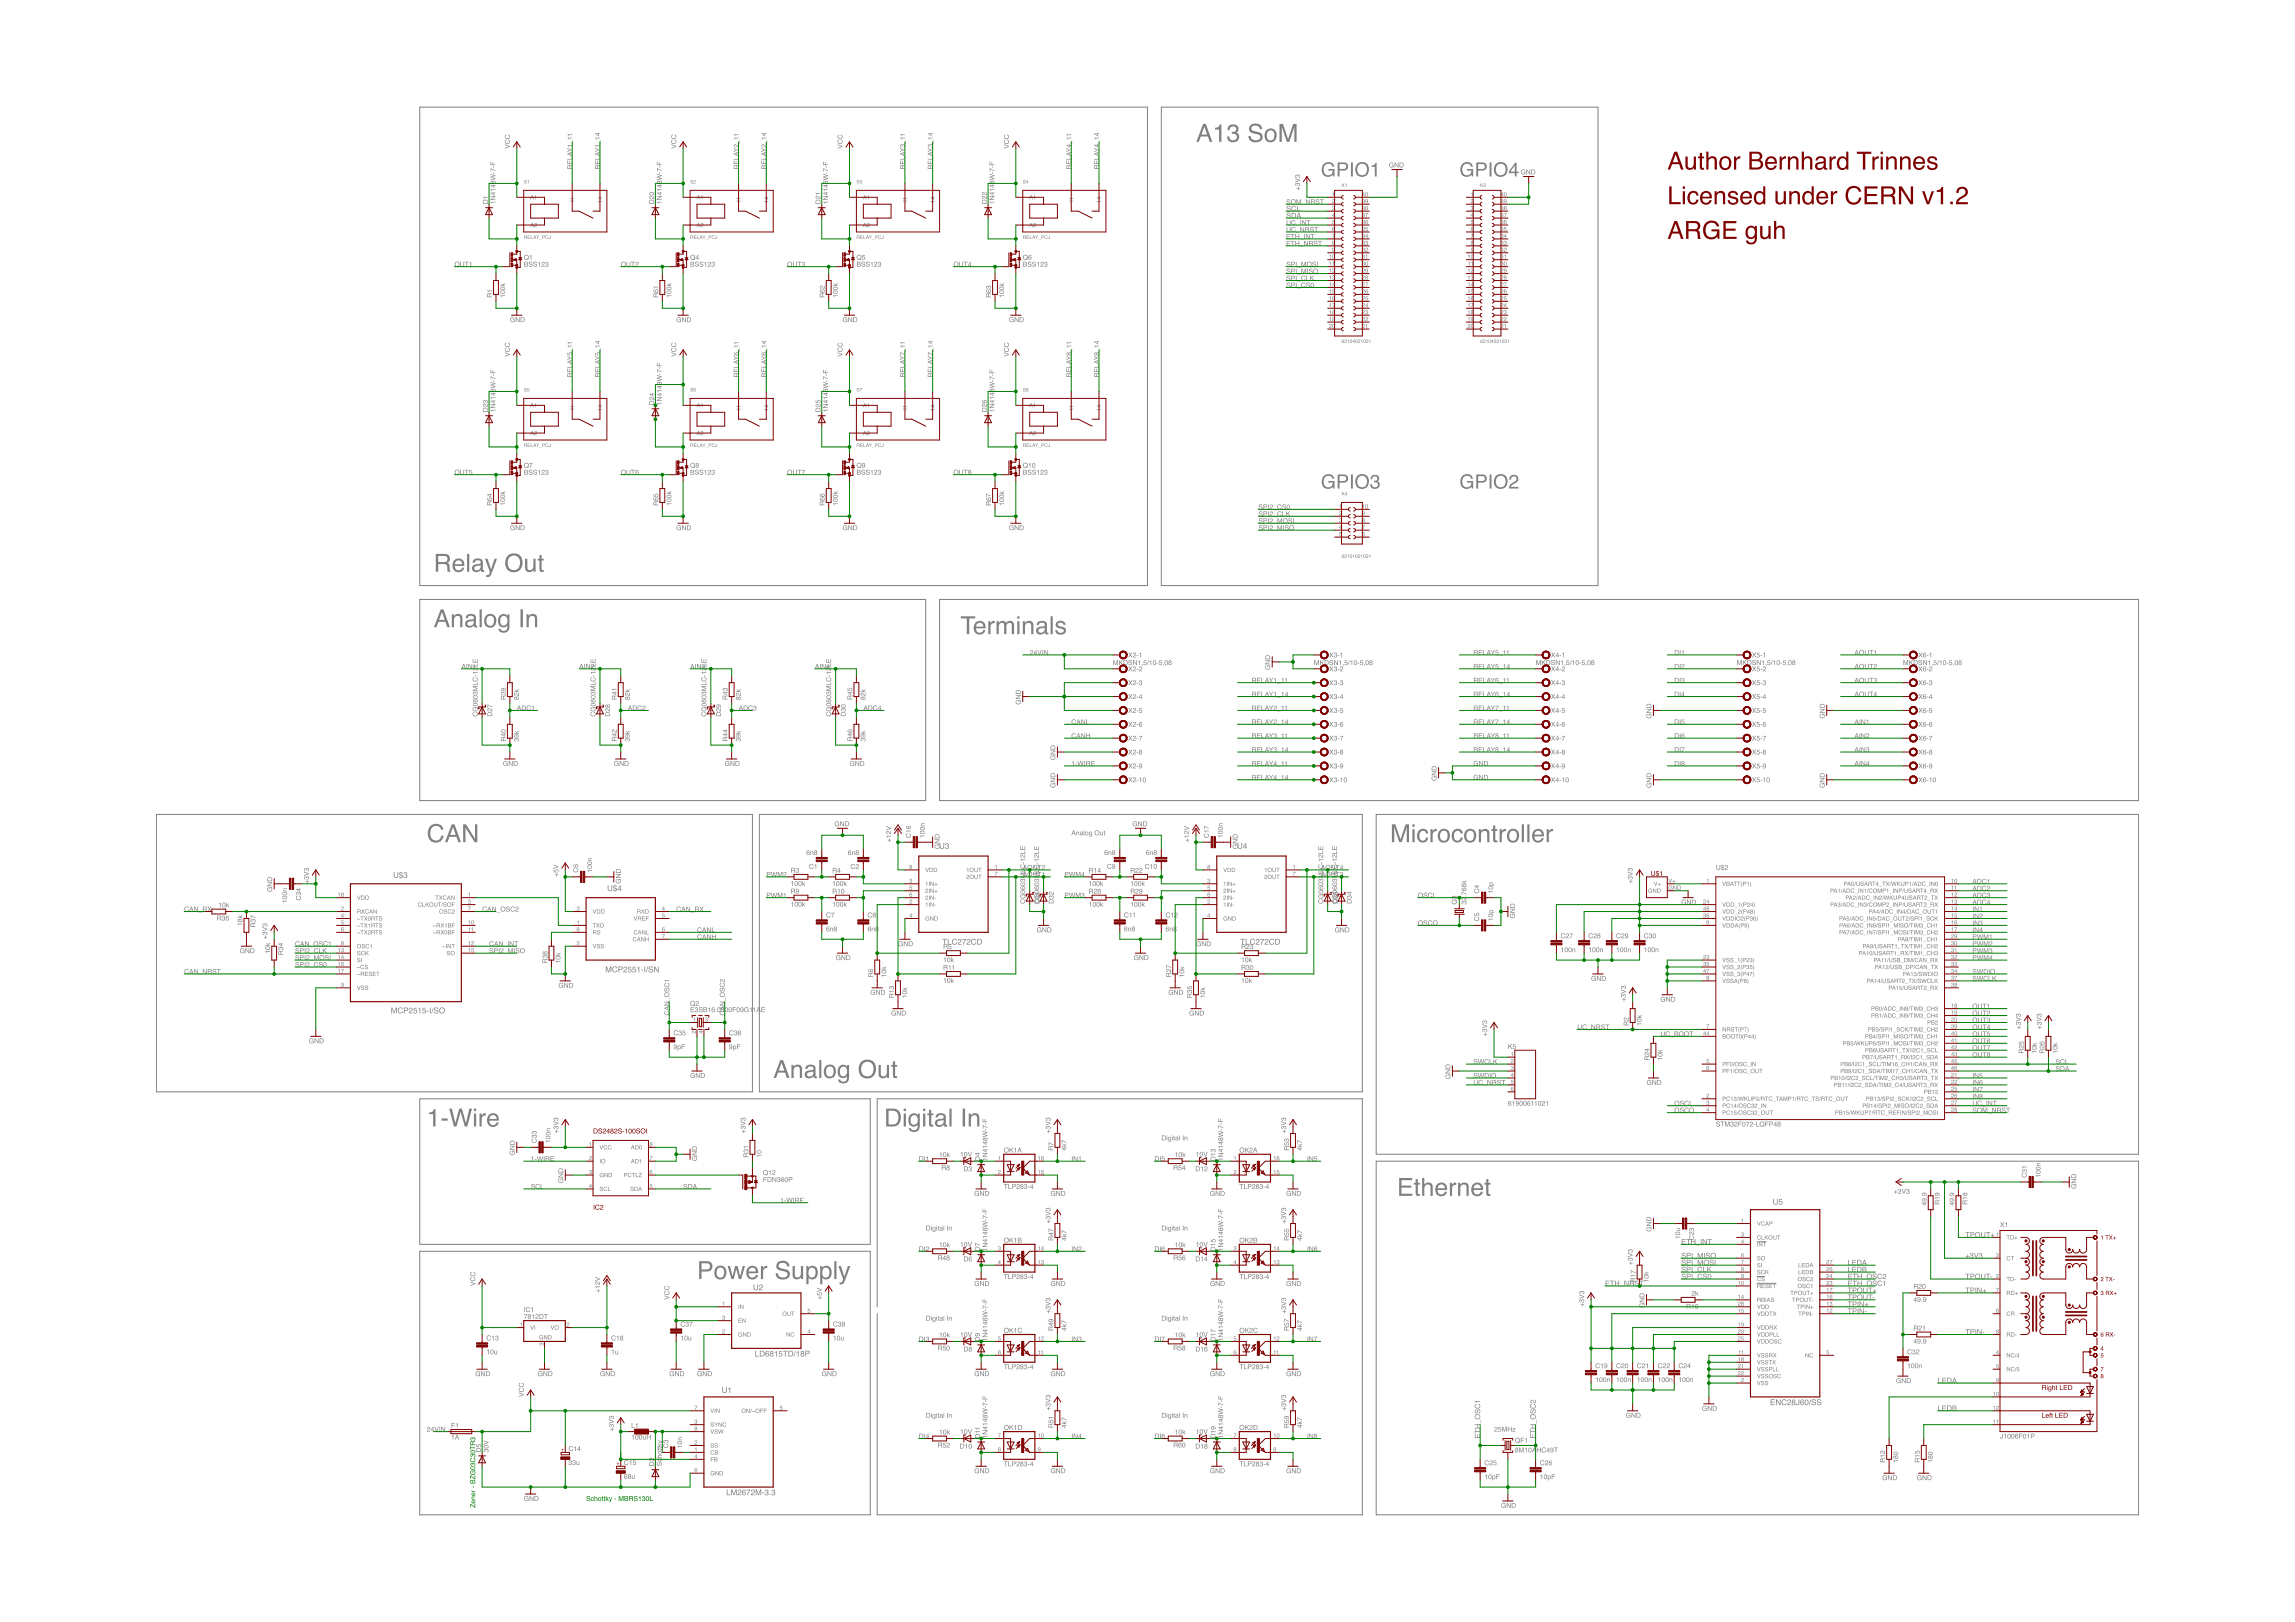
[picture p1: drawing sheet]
<svg xmlns="http://www.w3.org/2000/svg" width="841mm" height="594mm" viewBox="0 0 841 594" stroke-linecap="round" stroke-linejoin="round" font-family="sans-serif">
<path d="M153.8 458.3h165.1v96.5h-165.1z" fill="none" stroke="#808080" stroke-width=".37"/>
<path d="M441.3 46.4l-1 2.9h2zM440.9 45.4h1l2.4 6.5h-1l-.7-1.9h-2.6l-.7 1.9h-.9zM445.2 46.8a1.42 1.42 0 0 0 1.8-1.2h.6v6.3h-.9v-4.5h-1.5zM450.3 46.1a1.95 1.95 0 0 1 2.5-.5 1.95 1.95 0 0 1 .9 2.4l-.6 .6a1.96 1.96 0 0 1 .8 2.5 1.96 1.96 0 0 1-2.5 1 1.92 1.92 0 0 1-1.7-2.1h.8a1.33 1.33 0 0 0 1.8 1.4 1.33 1.33 0 0 0 .3-2.3l-1.2-.1v-.7a1.14 1.14 0 0 0 1.5-.5 1.14 1.14 0 0 0-.4-1.5 1.14 1.14 0 0 0-1.5 .3l-.4 1.1h-.8zM458.3 45.8a2.56 2.56 0 0 1 4.2 1.5h-.8a1.62 1.62 0 0 0-1.5-1.3 1.62 1.62 0 0 0-1.6 1.1l.1 .5 1 .5a3 3 0 0 1 3 1.6 2.58 2.58 0 0 1-1.5 2.4 2.58 2.58 0 0 1-2.7-.4l-.8-.8-.2-.7v-.4h.8a1.83 1.83 0 0 0 1.6 1.6 1.83 1.83 0 0 0 1.9-1.1l-.1-.6-.9-.5a3.3 3.3 0 0 1-3-1.6l.1-1.2zM464.7 48.1a1.91 1.91 0 0 0-.5 2 1.91 1.91 0 0 0 1.8 1.3 2.12 2.12 0 0 0 0-3.6zM464 47.7a2.3 2.3 0 0 1 3-.3 2.3 2.3 0 0 1 .8 2.9 2.28 2.28 0 0 1-3.1 1.7 2.28 2.28 0 0 1-1.2-3.2zM468.9 45.4h1.3l1.8 5.5 1.9-5.5h1.3v6.5h-.9v-5.5l-1.8 5.5h-.9l-1.9-5.5v5.5h-.8z" fill-rule="evenodd" fill="#808080"/>
<path d="M153.8 402.4h165.1v53.4h-165.1zM321.5 402.4v76.2M499.2 402.4v152.4h-177.7v-73.6" fill="none" stroke="#808080" stroke-width=".37"/>
<g fill="#808080">
<path d="M286.4 389.2l-1 2.9h2zM286 388.3h1l2.3 6.5h-.9l-.7-1.9h-2.6l-.7 1.9h-.9zM290 390h.8v.7a1.68 1.68 0 0 1 2-.7 1.68 1.68 0 0 1 1.1 1.8v3h-.8v-3a1.18 1.18 0 0 0-1.4-1.1 1.18 1.18 0 0 0-.9 1.6v2.5h-.8zM295.9 393a1 1 0 0 0 .5 1.3 1 1 0 0 0 1.3-.4l.3-.5 .1-1zM295.5 390.5a2.24 2.24 0 0 1 3.3 .4l.1 3.1 .5 .2-.2 .7a.8 .8 0 0 1-1.1-.7 1.63 1.63 0 0 1-2.3 .7 1.63 1.63 0 0 1-.5-2.4l.8-.4 1.6-.2a.75 .75 0 0 0 .3-1 .75 .75 0 0 0-1-.3l-.8 .2-.3 .7h-.8zM300.2 388.3h.8v6.5h-.8zM303.2 390.9a1.91 1.91 0 0 0-.5 2.1 1.91 1.91 0 0 0 1.8 1.3 2.12 2.12 0 0 0 0-3.7zM302.5 390.6a2.3 2.3 0 0 1 2.9-.3 2.3 2.3 0 0 1 .8 2.9 2.28 2.28 0 0 1-3 1.7 2.28 2.28 0 0 1-1.2-3.2zM307.5 390.6a1.8 1.8 0 0 1 2.9 .1v-.6h.7v4.3a2.08 2.08 0 0 1-1.5 2.4 2.08 2.08 0 0 1-2.5-1.4h.8a1.38 1.38 0 0 0 1.9 .6 1.38 1.38 0 0 0 .6-1.8 2.02 2.02 0 0 1-2.6 .3 2.02 2.02 0 0 1-.8-2.5zM308.1 391.1l-.2 .6a1.56 1.56 0 0 0 0 1.8 1.56 1.56 0 0 0 1.8 .5 1.94 1.94 0 0 0-.6-3.3zM315.6 388.9a3.3 3.3 0 0 1 4.3-.1 3.3 3.3 0 0 1 .9 4.2 3.2 3.2 0 0 1-4.3 1.8 3.2 3.2 0 0 1-1.7-4.2zM316.2 389.6a2.67 2.67 0 0 0-.4 3.2 2.67 2.67 0 0 0 2.9 1.3 2.8 2.8 0 0 0 1.4-2.9 2.8 2.8 0 0 0-2.2-2.3l-.8 .1zM322 390h.8v3.2a1.14 1.14 0 0 0 1.4 1 1.14 1.14 0 0 0 .8-1.5v-2.7h.8v4.8h-.8l.1-.7a1.65 1.65 0 0 1-1.9 .8 1.65 1.65 0 0 1-1.2-1.6zM327.2 388.7h.8v1.3h.8v.7h-.8v3.1l.2 .3 .6 .1-.2 .6a1.02 1.02 0 0 1-1.4-.9v-3.2h-.6v-.7h.6z" fill-rule="evenodd"/>
<path d="M162 224.2l-1.1 2.8h2.1zM161.5 223.2h1l2.4 6.5h-1l-.7-1.9h-2.5l-.8 1.9h-.9zM165.6 225h.7v.6a1.68 1.68 0 0 1 2-.7 1.68 1.68 0 0 1 1.2 1.8v3h-.8v-3a1.18 1.18 0 0 0-1.5-1.1 1.18 1.18 0 0 0-.8 1.6v2.5h-.8zM171.4 228a1 1 0 0 0 .5 1.3 1 1 0 0 0 1.3-.5l.4-.5v-1zM171 225.4a2.24 2.24 0 0 1 3.4 .4v3.1l.5 .3-.1 .6a.8 .8 0 0 1-1.2-.7 1.63 1.63 0 0 1-2.3 .7 1.63 1.63 0 0 1-.5-2.4l.8-.3 1.6-.3a.75 .75 0 0 0 .4-1 .75 .75 0 0 0-1.1-.3l-.7 .2-.4 .7h-.7zM175.7 223.2h.8v6.5h-.8zM178.8 225.8a1.91 1.91 0 0 0-.6 2.1 1.91 1.91 0 0 0 1.8 1.3 2.12 2.12 0 0 0 0-3.6zM178 225.5a2.3 2.3 0 0 1 3-.3 2.3 2.3 0 0 1 .8 2.9 2.28 2.28 0 0 1-3 1.7 2.28 2.28 0 0 1-1.3-3.2zM183.1 225.5a1.8 1.8 0 0 1 2.9 .1v-.6h.7v4.3a2.08 2.08 0 0 1-1.6 2.4 2.08 2.08 0 0 1-2.4-1.4h.8a1.38 1.38 0 0 0 1.8 .6 1.38 1.38 0 0 0 .6-1.8 2.02 2.02 0 0 1-2.6 .4 2.02 2.02 0 0 1-.8-2.5zM183.7 226l-.3 .6a1.56 1.56 0 0 0 .1 1.8 1.56 1.56 0 0 0 1.8 .5 1.94 1.94 0 0 0-.6-3.3zM190.7 223.2h.9v6.5h-.9zM193 225h.7v.6a1.68 1.68 0 0 1 2-.7 1.68 1.68 0 0 1 1.2 1.8v3h-.9v-3a1.18 1.18 0 0 0-1.4-1.1 1.18 1.18 0 0 0-.8 1.6v2.5h-.8z" fill-rule="evenodd"/>
<path d="M325.6 406.8v5h1.6a2.64 2.64 0 0 0 1.5-4.3l-1.1-.7zM324.7 406h2.7a3.3 3.3 0 0 1 2.3 5.1l-.5 .8-.8 .5-3.7 .2zM331.2 407.8h.8v4.8h-.8zM331.2 406h.8v1h-.8zM333.5 408.4a1.8 1.8 0 0 1 2.8 .1v-.6h.8v4.3a2.08 2.08 0 0 1-1.6 2.4 2.08 2.08 0 0 1-2.5-1.4h.8a1.38 1.38 0 0 0 1.9 .6 1.38 1.38 0 0 0 .6-1.9 2.02 2.02 0 0 1-2.6 .4 2.02 2.02 0 0 1-.8-2.5zM334.1 408.9l-.3 .6a1.56 1.56 0 0 0 .1 1.8 1.56 1.56 0 0 0 1.7 .5 1.94 1.94 0 0 0-.6-3.4zM338.3 407.8h.8v4.8h-.8zM338.3 406h.8v1h-.8zM340.5 406.5h.8v1.3h.7v.7h-.7v3.1l.1 .3 .6 .1-.1 .6a1.02 1.02 0 0 1-1.4-1v-3.1h-.7v-.7h.7zM343.6 410.8a1 1 0 0 0 .5 1.3 1 1 0 0 0 1.3-.4l.3-.5 .1-1zM343.2 408.3a2.24 2.24 0 0 1 3.4 .4v3.1l.5 .2-.1 .7a.8 .8 0 0 1-1.2-.7 1.63 1.63 0 0 1-2.3 .7 1.63 1.63 0 0 1-.5-2.4l.8-.4 1.6-.2a.75 .75 0 0 0 .3-1 .75 .75 0 0 0-1-.3l-.8 .2-.3 .7h-.7zM347.9 406h.8v6.6h-.8zM352.8 406h.9v6.6h-.9zM355 407.8h.8v.7a1.68 1.68 0 0 1 1.9-.8 1.68 1.68 0 0 1 1.2 1.8v3.1h-.8v-3a1.18 1.18 0 0 0-1.5-1.1 1.18 1.18 0 0 0-.8 1.6v2.5h-.8z" fill-rule="evenodd"/>
<path d="M256.2 461.9h2.9a1.89 1.89 0 0 1 2 1.9 1.89 1.89 0 0 1-2 1.9h-2v2.8h-.9zM257.1 462.7v2.3h1.7a1.15 1.15 0 0 0 1.4-1.2 1.15 1.15 0 0 0-1.4-1.1zM263.1 464.6a1.91 1.91 0 0 0-.5 2.1 1.91 1.91 0 0 0 1.8 1.2 2.12 2.12 0 0 0 0-3.6zM262.4 464.3a2.3 2.3 0 0 1 2.9-.3 2.3 2.3 0 0 1 .8 2.8 2.28 2.28 0 0 1-3 1.7 2.28 2.28 0 0 1-1.2-3.2zM266.7 463.7h.8l1 3.8 .9-3.8h.9l.9 3.7 1-3.7h.8l-1.4 4.8h-.8l-1-3.7-.9 3.7h-.9zM274.1 464.3a2.19 2.19 0 0 1 2.7-.4 2.19 2.19 0 0 1 1 2.4h-3.5a1.36 1.36 0 0 0 1.1 1.6 1.36 1.36 0 0 0 1.6-.9h.8a2.26 2.26 0 0 1-3 1.5 2.26 2.26 0 0 1-1.2-3.2zM274.8 464.7l-.4 1h2.6a1.3 1.3 0 0 0-.7-1.3 1.3 1.3 0 0 0-1.5 .3zM278.8 463.7h.8v.8l.7-.8 .9-.1-.2 .8a1.22 1.22 0 0 0-1.4 1.3v2.8h-.8zM285.1 462.3a2.56 2.56 0 0 1 4.2 1.5h-.9a1.62 1.62 0 0 0-1.4-1.3 1.62 1.62 0 0 0-1.7 1.1l.2 .5 1 .5a3 3 0 0 1 2.9 1.6 2.58 2.58 0 0 1-1.4 2.4 2.58 2.58 0 0 1-2.8-.3l-.7-.8-.2-.7v-.4h.8a1.83 1.83 0 0 0 1.6 1.5 1.83 1.83 0 0 0 1.9-1.1l-.1-.6-1-.5a3.3 3.3 0 0 1-3-1.5l.1-1.2zM290.5 463.7h.8v3.2a1.14 1.14 0 0 0 1.4 1 1.14 1.14 0 0 0 .8-1.5v-2.7h.8v4.8h-.8l.1-.7a1.65 1.65 0 0 1-1.9 .7 1.65 1.65 0 0 1-1.2-1.6zM296.9 464.5a2.27 2.27 0 0 0 .3 3.4 1.9 1.9 0 0 0 1.7-1.3 1.9 1.9 0 0 0-.6-2.1l-.7-.2zM295.5 463.7h.8v.7a1.94 1.94 0 0 1 2.3-.6 1.94 1.94 0 0 1 1.1 2.2 2.01 2.01 0 0 1-.9 2.3 2.01 2.01 0 0 1-2.5-.4v2.5h-.8zM301.9 464.5a2.27 2.27 0 0 0 .4 3.4 1.9 1.9 0 0 0 1.7-1.3 1.9 1.9 0 0 0-.7-2.1l-.7-.2zM300.6 463.7h.7v.7a1.94 1.94 0 0 1 2.4-.6 1.94 1.94 0 0 1 1.1 2.2 2.01 2.01 0 0 1-.9 2.3 2.01 2.01 0 0 1-2.5-.4v2.5h-.8zM305.7 461.9h.8v6.6h-.8zM307.2 463.7h.9l1.3 3.9 1.3-3.9h.9l-1.5 4.1a3.1 3.1 0 0 1-1.6 2.6h-.8v-.8h.8l.5-1z" fill-rule="evenodd"/>
</g>
<path d="M153.8 219.6h185.4v73.6h-185.4zM278.3 298.3h220.9v101.6h-220.9zM504.3 425.3h279.4v129.5h-279.4z" fill="none" stroke="#808080" stroke-width=".37"/>
<path d="M393.4 304.4l-.3 .8h.6zM393.3 304.1h.3l.6 1.8h-.3l-.1-.5h-.8l-.1 .5h-.3zM394.4 304.6l.3 .1a.45 .45 0 0 1 .5-.1 .45 .45 0 0 1 .3 .5v.8h-.3v-.9l-.2-.2-.3 .2-.1 .9h-.2zM396 305.5v.1a.28 .28 0 0 0 .4 .2 .28 .28 0 0 0 0-.5zM395.9 304.7l.9 .1 .2 1.1-.4-.2a.44 .44 0 0 1-.7 .2 .44 .44 0 0 1 .2-.7l.5-.3-.8 .1zM397.2 304.1h.2v1.8h-.2zM397.9 305.2a.45 .45 0 0 0 .9 0 .45 .45 0 0 0-.9 0zM397.6 305.3a.7 .7 0 0 1 1.4 0 .7 .7 0 0 1-1.4 0zM399.2 304.8l1-.2v1.2a.57 .57 0 0 1-.5 .7 .57 .57 0 0 1-.6-.4l.7 .1 .2-.5a.62 .62 0 0 1-.9 0 .62 .62 0 0 1 .1-.9zM399.2 305.3a.45 .45 0 0 0 .9 0 .45 .45 0 0 0-.9 0zM401.1 305a.95 .95 0 0 1 1.9 0 .95 .95 0 0 1-1.9 0zM401.4 305a.69 .69 0 0 0 1.3 0 .69 .69 0 0 0-1.3 0zM403.1 304.6h.3v1l.2 .2 .3-.2 .1-1h.2v1.3l-.3-.1a.45 .45 0 0 1-.5 .1 .45 .45 0 0 1-.3-.4zM404.6 304.3l.4 .3-.2 .2 .2 1.1-.4-.1z" fill-rule="evenodd" fill="#808080"/>
<path d="M504.3 298.3h279.4v124.5h-279.4z" fill="none" stroke="#808080" stroke-width=".37"/>
<g fill="#808080">
<path d="M510.1 301.9h1.2l1.9 5.6 1.9-5.6h1.2v6.6h-.8v-5.6l-1.8 5.6h-.9l-1.9-5.6v5.6h-.8zM517.6 303.7h.8v4.8h-.8zM517.6 301.9h.8v.9h-.8zM519.9 304.3a1.96 1.96 0 0 1 2.1-.7 1.96 1.96 0 0 1 1.4 1.7h-.8a1.25 1.25 0 0 0-1.5-1 1.25 1.25 0 0 0-.9 1.6 1.34 1.34 0 0 0 .4 1.7 1.34 1.34 0 0 0 1.8-.2l.2-.6h.8a2.11 2.11 0 0 1-2.6 1.7 2.11 2.11 0 0 1-1.5-2.8zM524.2 303.7h.8v.8l.7-.8 .8-.1-.1 .8a1.22 1.22 0 0 0-1.4 1.3v2.8h-.8zM528.2 304.6a1.91 1.91 0 0 0-.5 2.1 1.91 1.91 0 0 0 1.8 1.2 2.12 2.12 0 0 0 0-3.6zM527.5 304.3a2.3 2.3 0 0 1 3-.3 2.3 2.3 0 0 1 .7 2.8 2.28 2.28 0 0 1-3 1.7 2.28 2.28 0 0 1-1.2-3.2zM532.6 304.3a1.96 1.96 0 0 1 2.1-.7 1.96 1.96 0 0 1 1.3 1.7h-.7a1.25 1.25 0 0 0-1.6-1 1.25 1.25 0 0 0-.9 1.6 1.34 1.34 0 0 0 .5 1.7 1.34 1.34 0 0 0 1.7-.2l.3-.6h.7a2.11 2.11 0 0 1-2.6 1.7 2.11 2.11 0 0 1-1.4-2.8zM537.9 304.6a1.91 1.91 0 0 0-.6 2.1 1.91 1.91 0 0 0 1.8 1.2 2.12 2.12 0 0 0 0-3.6zM537.1 304.3a2.3 2.3 0 0 1 3-.3 2.3 2.3 0 0 1 .8 2.8 2.28 2.28 0 0 1-3 1.7 2.28 2.28 0 0 1-1.3-3.2zM541.9 303.7h.8v.7a1.68 1.68 0 0 1 2-.8 1.68 1.68 0 0 1 1.1 1.8v3.1h-.8v-3a1.18 1.18 0 0 0-1.4-1.1 1.18 1.18 0 0 0-.9 1.6v2.5h-.8zM547.2 302.4h.8v1.3h.7v.6h-.7v3.2l.1 .3h.6l-.1 .7a1.02 1.02 0 0 1-1.4-1v-3.2h-.7v-.6h.7zM549.6 303.7h.7v.8l.7-.8 .9-.1-.2 .8a1.22 1.22 0 0 0-1.3 1.3v2.8h-.8zM553.6 304.6a1.91 1.91 0 0 0-.5 2.1 1.91 1.91 0 0 0 1.7 1.2 2.12 2.12 0 0 0 .1-3.6zM552.9 304.3a2.3 2.3 0 0 1 2.9-.3 2.3 2.3 0 0 1 .8 2.8 2.28 2.28 0 0 1-3 1.7 2.28 2.28 0 0 1-1.3-3.2zM557.7 301.9h.8v6.6h-.8zM559.7 301.9h.8v6.6h-.8zM562.1 304.3a2.19 2.19 0 0 1 2.6-.4 2.19 2.19 0 0 1 1.1 2.4h-3.5a1.36 1.36 0 0 0 1 1.6 1.36 1.36 0 0 0 1.6-.9h.8a2.26 2.26 0 0 1-3 1.5 2.26 2.26 0 0 1-1.2-3.2zM562.7 304.7l-.4 1h2.7a1.3 1.3 0 0 0-.8-1.3 1.3 1.3 0 0 0-1.5 .3zM566.8 303.7h.8v.8l.7-.8 .8-.1-.1 .8a1.22 1.22 0 0 0-1.4 1.3v2.8h-.8z" fill-rule="evenodd"/>
<path d="M339.7 449.1v1.4h.6l.3-.3v-.8zM339.4 448.9h.8a.91 .91 0 0 1 .7 .9 .91 .91 0 0 1-.7 .9h-.8zM341.2 449.4h.2v1.3h-.2zM341.2 448.9l.2 .2zM341.8 449.5l1-.1v1.2a.57 .57 0 0 1-.4 .6 .57 .57 0 0 1-.7-.3l.7 .1 .2-.5a.62 .62 0 0 1-.9-.1 .62 .62 0 0 1 .1-.9zM341.9 450.1a.45 .45 0 0 0 .9 0 .45 .45 0 0 0-.9 0zM343.1 449.4h.3v1.3h-.3zM343.1 448.9l.3 .2zM343.7 449l.5 .4-.2 .2 .2 1.1-.4-.2zM344.6 450.2v.1a.28 .28 0 0 0 .4 .2 .28 .28 0 0 0 0-.4zM344.6 449.4l.8 .2 .2 1.1-.4-.2a.44 .44 0 0 1-.7 .1 .44 .44 0 0 1 .2-.7l.5-.2-.8 .1zM345.8 448.9h.2v1.8h-.2zM347.1 448.9h.3v1.8h-.3zM347.7 449.4l.3 .1a.45 .45 0 0 1 .5-.1 .45 .45 0 0 1 .3 .5v.8h-.2v-.9l-.3-.2-.3 .1-.1 1h-.2z" fill-rule="evenodd"/>
<path d="M339.7 482.1v1.4h.6l.3-.3v-.8zM339.4 481.9h.8a.91 .91 0 0 1 .7 .9 .91 .91 0 0 1-.7 .9h-.8zM341.2 482.4h.2v1.3h-.2zM341.2 481.9l.2 .3zM341.8 482.6l1-.2v1.2a.57 .57 0 0 1-.4 .6 .57 .57 0 0 1-.7-.3l.7 .1 .2-.5a.62 .62 0 0 1-.9 0 .62 .62 0 0 1 .1-.9zM341.9 483.1a.45 .45 0 0 0 .9 0 .45 .45 0 0 0-.9 0zM343.1 482.4h.3v1.3h-.3zM343.1 481.9l.3 .3zM343.7 482l.5 .4-.2 .2 .2 1.1-.4-.1zM344.6 483.3v.1a.28 .28 0 0 0 .4 .1 .28 .28 0 0 0 0-.4zM344.6 482.5l.8 .1 .2 1.1-.4-.2a.44 .44 0 0 1-.7 .2 .44 .44 0 0 1 .2-.7l.5-.3-.8 .1zM345.8 481.9h.2v1.8h-.2zM347.1 481.9h.3v1.8h-.3zM347.7 482.4l.3 .1a.45 .45 0 0 1 .5-.1 .45 .45 0 0 1 .3 .5v.8h-.2v-.9l-.3-.2-.3 .2-.1 .9h-.2z" fill-rule="evenodd"/>
<path d="M339.7 517.7v1.4l.6-.1 .3-.3v-.7zM339.4 517.5h.8a.91 .91 0 0 1 .7 .9 .91 .91 0 0 1-.7 .9h-.8zM341.2 518h.2v1.3h-.2zM341.2 517.5l.2 .2zM341.8 518.1l1-.1v1.2a.57 .57 0 0 1-.4 .6 .57 .57 0 0 1-.7-.4l.7 .2 .2-.5a.62 .62 0 0 1-.9-.1 .62 .62 0 0 1 .1-.9zM341.9 518.6a.45 .45 0 0 0 .9 0 .45 .45 0 0 0-.9 0zM343.1 518h.3v1.3h-.3zM343.1 517.5l.3 .2zM343.7 517.6l.5 .4-.2 .1 .2 1.2-.4-.2zM344.6 518.8v.1a.28 .28 0 0 0 .4 .2 .28 .28 0 0 0 0-.4zM344.6 518l.8 .1 .2 1.2-.4-.2a.44 .44 0 0 1-.7 .1 .44 .44 0 0 1 .2-.7l.5-.3-.8 .2zM345.8 517.5h.2v1.8h-.2zM347.1 517.5h.3v1.8h-.3zM347.7 518h.3a.45 .45 0 0 1 .5 0 .45 .45 0 0 1 .3 .4v.9h-.2v-1l-.3-.2-.3 .2-.1 1h-.2z" fill-rule="evenodd"/>
<path d="M426 416.1v1.4l.7-.1 .3-.3v-.7zM425.8 415.9h.7a.91 .91 0 0 1 .8 .9 .91 .91 0 0 1-.8 .9h-.7zM427.6 416.4h.2v1.3h-.2zM427.6 415.9l.2 .2zM428.2 416.5l1-.1v1.2a.57 .57 0 0 1-.5 .6 .57 .57 0 0 1-.6-.4l.7 .2 .2-.5a.62 .62 0 0 1-.9-.1 .62 .62 0 0 1 .1-.9zM428.2 417a.45 .45 0 0 0 .9 0 .45 .45 0 0 0-.9 0zM429.5 416.4h.2v1.3h-.2zM429.5 415.9l.2 .2zM430.1 416l.4 .4-.2 .1 .2 1.2-.4-.2zM430.9 417.2v.1a.28 .28 0 0 0 .4 .2 .28 .28 0 0 0 .1-.4zM430.9 416.4l.8 .1 .2 1.2-.3-.2a.44 .44 0 0 1-.8 .1 .44 .44 0 0 1 .3-.7l.4-.3-.8 .2zM432.1 415.9h.3v1.8h-.3zM433.5 415.9h.2v1.8h-.2zM434.1 416.4l.3 .1a.45 .45 0 0 1 .5-.1 .45 .45 0 0 1 .2 .4v.9h-.2v-1l-.2-.2-.4 .2v1h-.2z" fill-rule="evenodd"/>
<path d="M426 449.1v1.4h.7l.3-.3v-.8zM425.8 448.9h.7a.91 .91 0 0 1 .8 .9 .91 .91 0 0 1-.8 .9h-.7zM427.6 449.4h.2v1.3h-.2zM427.6 448.9l.2 .2zM428.2 449.5l1-.1v1.2a.57 .57 0 0 1-.5 .6 .57 .57 0 0 1-.6-.3l.7 .1 .2-.5a.62 .62 0 0 1-.9-.1 .62 .62 0 0 1 .1-.9zM428.2 450.1a.45 .45 0 0 0 .9 0 .45 .45 0 0 0-.9 0zM429.5 449.4h.2v1.3h-.2zM429.5 448.9l.2 .2zM430.1 449l.4 .4-.2 .2 .2 1.1-.4-.2zM430.9 450.2v.1a.28 .28 0 0 0 .4 .2 .28 .28 0 0 0 .1-.4zM430.9 449.4l.8 .2 .2 1.1-.3-.2a.44 .44 0 0 1-.8 .1 .44 .44 0 0 1 .3-.7l.4-.2-.8 .1zM432.1 448.9h.3v1.8h-.3zM433.5 448.9h.2v1.8h-.2zM434.1 449.4l.3 .1a.45 .45 0 0 1 .5-.1 .45 .45 0 0 1 .2 .5v.8h-.2v-.9l-.2-.2-.4 .1v1h-.2z" fill-rule="evenodd"/>
<path d="M426 482.1v1.4h.7l.3-.3v-.8zM425.8 481.9h.7a.91 .91 0 0 1 .8 .9 .91 .91 0 0 1-.8 .9h-.7zM427.6 482.4h.2v1.3h-.2zM427.6 481.9l.2 .3zM428.2 482.6l1-.2v1.2a.57 .57 0 0 1-.5 .6 .57 .57 0 0 1-.6-.3l.7 .1 .2-.5a.62 .62 0 0 1-.9 0 .62 .62 0 0 1 .1-.9zM428.2 483.1a.45 .45 0 0 0 .9 0 .45 .45 0 0 0-.9 0zM429.5 482.4h.2v1.3h-.2zM429.5 481.9l.2 .3zM430.1 482l.4 .4-.2 .2 .2 1.1-.4-.1zM430.9 483.3v.1a.28 .28 0 0 0 .4 .1 .28 .28 0 0 0 .1-.4zM430.9 482.5l.8 .1 .2 1.1-.3-.2a.44 .44 0 0 1-.8 .2 .44 .44 0 0 1 .3-.7l.4-.3-.8 .1zM432.1 481.9h.3v1.8h-.3zM433.5 481.9h.2v1.8h-.2zM434.1 482.4l.3 .1a.45 .45 0 0 1 .5-.1 .45 .45 0 0 1 .2 .5v.8h-.2v-.9l-.2-.2-.4 .2v.9h-.2z" fill-rule="evenodd"/>
<path d="M426 517.7v1.4l.7-.1 .3-.3v-.7zM425.8 517.5h.7a.91 .91 0 0 1 .8 .9 .91 .91 0 0 1-.8 .9h-.7zM427.6 518h.2v1.3h-.2zM427.6 517.5l.2 .2zM428.2 518.1l1-.1v1.2a.57 .57 0 0 1-.5 .6 .57 .57 0 0 1-.6-.4l.7 .2 .2-.5a.62 .62 0 0 1-.9-.1 .62 .62 0 0 1 .1-.9zM428.2 518.6a.45 .45 0 0 0 .9 0 .45 .45 0 0 0-.9 0zM429.5 518h.2v1.3h-.2zM429.5 517.5l.2 .2zM430.1 517.6l.4 .4-.2 .1 .2 1.2-.4-.2zM430.9 518.8v.1a.28 .28 0 0 0 .4 .2 .28 .28 0 0 0 .1-.4zM430.9 518l.8 .1 .2 1.2-.3-.2a.44 .44 0 0 1-.8 .1 .44 .44 0 0 1 .3-.7l.4-.3-.8 .2zM432.1 517.5h.3v1.8h-.3zM433.5 517.5h.2v1.8h-.2zM434.1 518h.3a.45 .45 0 0 1 .5 0 .45 .45 0 0 1 .2 .4v.9h-.2v-1l-.2-.2-.4 .2v1h-.2z" fill-rule="evenodd"/>
</g>
<path d="M153.8 39.2h266.7v175.3h-266.7zM57.3 298.3h218.4v101.6h-218.4z" fill="none" stroke="#808080" stroke-width=".37"/>
<g fill="#808080">
<path d="M157.9 302.4a2.82 2.82 0 0 1 4.6 1.5h-.9a2.11 2.11 0 0 0-2.6-1.3 2.11 2.11 0 0 0-1.3 2.7 2.06 2.06 0 0 0 1.6 2.5 2.06 2.06 0 0 0 2.4-1.7h.9a2.94 2.94 0 0 1-3.4 2.5 2.94 2.94 0 0 1-2.4-3.5l.2-1.5zM166 302.9l-1 2.9h2zM165.5 301.9h1.1l2.3 6.6h-.9l-.7-2h-2.6l-.7 2h-.9zM169.7 301.9h1.1l3.3 5.3v-5.3h.8v6.6h-1l-3.3-5.3v5.3h-.9z" fill-rule="evenodd"/>
<path d="M160.6 203.6v2.3h2a1.13 1.13 0 0 0 1.4-1.1 1.13 1.13 0 0 0-1.2-1.2zM159.7 202.9h3a1.79 1.79 0 0 1 2.1 1.1 1.79 1.79 0 0 1-.8 2.2l.7 .6 .4 2.6h-1l-.4-2.4-1.1-.4h-2v2.8h-.9zM166.4 205.3a2.19 2.19 0 0 1 2.7-.5 2.19 2.19 0 0 1 1.1 2.5h-3.5a1.36 1.36 0 0 0 1 1.6 1.36 1.36 0 0 0 1.6-1h.8a2.26 2.26 0 0 1-3 1.5 2.26 2.26 0 0 1-1.2-3.1zM167.1 205.6l-.4 1h2.6a1.3 1.3 0 0 0-.7-1.3 1.3 1.3 0 0 0-1.5 .3zM171.2 202.9h.8v6.5h-.8zM174 207.6a1 1 0 0 0 .4 1.3 1 1 0 0 0 1.4-.4l.3-.5v-1zM173.5 205.1a2.24 2.24 0 0 1 3.4 .4v3.1l.6 .2-.2 .7a.8 .8 0 0 1-1.1-.7 1.63 1.63 0 0 1-2.3 .7 1.63 1.63 0 0 1-.5-2.4l.7-.4 1.6-.2a.75 .75 0 0 0 .4-1 .75 .75 0 0 0-1.1-.3l-.7 .2-.3 .7h-.8zM177.8 204.6h.9l1.2 3.9 1.3-3.9h.9l-1.5 4.1a3.1 3.1 0 0 1-1.6 2.6h-.8v-.7h.8l.5-1.1zM186.1 203.5a3.3 3.3 0 0 1 4.3-.2 3.3 3.3 0 0 1 .8 4.3 3.2 3.2 0 0 1-4.2 1.8 3.2 3.2 0 0 1-1.8-4.2zM186.7 204.2a2.67 2.67 0 0 0-.5 3.2 2.67 2.67 0 0 0 3 1.3 2.8 2.8 0 0 0 1.4-2.9 2.8 2.8 0 0 0-2.3-2.3l-.7 .1zM192.4 204.6h.8v3.2a1.14 1.14 0 0 0 1.4 1 1.14 1.14 0 0 0 .9-1.5v-2.7h.8v4.8h-.8v-.7a1.65 1.65 0 0 1-1.8 .8 1.65 1.65 0 0 1-1.3-1.6zM197.7 203.3h.8v1.3h.8v.7h-.8v3.1l.2 .3 .6 .1-.2 .6a1.02 1.02 0 0 1-1.4-.9v-3.2h-.7v-.7h.7z" fill-rule="evenodd"/>
</g>
<path d="M425.6 39.2h160v175.3h-160z" fill="none" stroke="#808080" stroke-width=".37"/>
<g fill="#808080">
<path d="M485.1 60.1a2.28 2.28 0 0 1 3.9 1h-.7a1.69 1.69 0 0 0-2.1-1 1.69 1.69 0 0 0-1.1 2 1.69 1.69 0 0 0 1.4 2.1 1.69 1.69 0 0 0 1.9-1.7h-1.6v-.6h2.3v2.7h-.5l-.2-.6a2.45 2.45 0 0 1-3.2 .3 2.45 2.45 0 0 1-.7-3.1zM490.2 59.5h2.3a1.49 1.49 0 0 1 1.5 1.5 1.49 1.49 0 0 1-1.5 1.5h-1.6v2.1h-.7zM490.9 60.1v1.8h1.4a.9 .9 0 0 0 1-.9 .9 .9 0 0 0-1-.9zM495.1 59.5h.7v5.1h-.7zM497.5 60a2.68 2.68 0 0 1 4.2 1.5 2.68 2.68 0 0 1-3 3.3 2.85 2.85 0 0 1-1.2-4.8zM497.9 60.5a2.05 2.05 0 0 0-.3 2.8 2.05 2.05 0 0 0 2.7 .5 2.11 2.11 0 0 0 .5-2.6 2.11 2.11 0 0 0-2.4-1.1zM502.6 60.6l1-.2 .4-.8h.5v5h-.7v-3.5h-1.2z" fill-rule="evenodd"/>
<path d="M535.8 174.4a2.28 2.28 0 0 1 4 .9h-.7a1.69 1.69 0 0 0-2.1-.9 1.69 1.69 0 0 0-1.1 2 1.69 1.69 0 0 0 1.4 2.1 1.69 1.69 0 0 0 1.9-1.7h-1.6v-.6h2.2v2.7h-.4l-.2-.6a2.45 2.45 0 0 1-3.2 .3 2.45 2.45 0 0 1-.7-3.1zM541 173.8h2.3a1.49 1.49 0 0 1 1.5 1.5 1.49 1.49 0 0 1-1.5 1.5h-1.6v2.1h-.7zM541.7 174.4v1.8h1.4a.9 .9 0 0 0 1-.9 .9 .9 0 0 0-1-.9zM545.9 173.8h.7v5.1h-.7zM548.3 174.3a2.68 2.68 0 0 1 4.2 1.4 2.68 2.68 0 0 1-3 3.4 2.85 2.85 0 0 1-1.2-4.8zM548.7 174.8a2.05 2.05 0 0 0-.3 2.8 2.05 2.05 0 0 0 2.7 .5 2.11 2.11 0 0 0 .5-2.6 2.11 2.11 0 0 0-2.4-1.1zM553.5 174.4a1.65 1.65 0 0 1 2.7 .2 1.65 1.65 0 0 1-1.1 2.4l-1 .7-.4 .6h2.7v.6h-3.4a2.89 2.89 0 0 1 2.3-2.7 1.01 1.01 0 0 0-.3-1.7 1.01 1.01 0 0 0-1.3 1.2h-.6z" fill-rule="evenodd"/>
<path d="M485.1 174.4a2.28 2.28 0 0 1 3.9 .9h-.7a1.69 1.69 0 0 0-2.1-.9 1.69 1.69 0 0 0-1.1 2 1.69 1.69 0 0 0 1.4 2.1 1.69 1.69 0 0 0 1.9-1.7h-1.6v-.6h2.3v2.7h-.5l-.2-.6a2.45 2.45 0 0 1-3.2 .3 2.45 2.45 0 0 1-.7-3.1zM490.2 173.8h2.3a1.49 1.49 0 0 1 1.5 1.5 1.49 1.49 0 0 1-1.5 1.5h-1.6v2.1h-.7zM490.9 174.4v1.8h1.4a.9 .9 0 0 0 1-.9 .9 .9 0 0 0-1-.9zM495.1 173.8h.7v5.1h-.7zM497.5 174.3a2.68 2.68 0 0 1 4.2 1.4 2.68 2.68 0 0 1-3 3.4 2.85 2.85 0 0 1-1.2-4.8zM497.9 174.8a2.05 2.05 0 0 0-.3 2.8 2.05 2.05 0 0 0 2.7 .5 2.11 2.11 0 0 0 .5-2.6 2.11 2.11 0 0 0-2.4-1.1zM502.7 174.3a1.51 1.51 0 0 1 2-.3 1.51 1.51 0 0 1 .5 2l-.4 .3a1.55 1.55 0 0 1 .6 2 1.55 1.55 0 0 1-2 .7l-.7-.2-.5-.8-.1-.6h.7a1.02 1.02 0 0 0 .7 1.2 1.02 1.02 0 0 0 1.2-.7 1.02 1.02 0 0 0-.6-1.3h-.6v-.5a.91 .91 0 0 0 1.2-.5 .91 .91 0 0 0-.5-1.2 .91 .91 0 0 0-1.2 .5l-.1 .7h-.7z" fill-rule="evenodd"/>
<path d="M535.8 60.1a2.28 2.28 0 0 1 4 1h-.7a1.69 1.69 0 0 0-2.1-1 1.69 1.69 0 0 0-1.1 2 1.69 1.69 0 0 0 1.4 2.1 1.69 1.69 0 0 0 1.9-1.7h-1.6v-.6h2.2v2.7h-.4l-.2-.6a2.45 2.45 0 0 1-3.2 .3 2.45 2.45 0 0 1-.7-3.1zM541 59.5h2.3a1.49 1.49 0 0 1 1.5 1.5 1.49 1.49 0 0 1-1.5 1.5h-1.6v2.1h-.7zM541.7 60.1v1.8h1.4a.9 .9 0 0 0 1-.9 .9 .9 0 0 0-1-.9zM545.9 59.5h.7v5.1h-.7zM548.3 60a2.68 2.68 0 0 1 4.2 1.5 2.68 2.68 0 0 1-3 3.3 2.85 2.85 0 0 1-1.2-4.8zM548.7 60.5a2.05 2.05 0 0 0-.3 2.8 2.05 2.05 0 0 0 2.7 .5 2.11 2.11 0 0 0 .5-2.6 2.11 2.11 0 0 0-2.4-1.1zM555.1 60.6l-1.6 2.3h1.6zM555.2 59.6h.6v3.3h.7v.5h-.7v1.2h-.7v-1.2h-2.2v-.6z" fill-rule="evenodd"/>
<path d="M512.7 431.4h4.8v.8h-3.9v2h3.6v.8h-3.6v2.2h4v.8h-4.9zM518.8 431.9h.8v1.3h.7v.7h-.7v3.1l.2 .3 .5 .1-.1 .6a1.02 1.02 0 0 1-1.4-1v-3.1h-.7v-.7h.7zM521.1 431.4h.9v2.5a1.68 1.68 0 0 1 1.9-.7 1.68 1.68 0 0 1 1.1 1.7v3.1h-.8v-3a1.18 1.18 0 0 0-1.4-1.2 1.18 1.18 0 0 0-.8 1.7v2.5h-.9zM526.6 433.8a2.19 2.19 0 0 1 2.6-.4 2.19 2.19 0 0 1 1.1 2.5h-3.5a1.36 1.36 0 0 0 1 1.5 1.36 1.36 0 0 0 1.7-.9h.7a2.26 2.26 0 0 1-3 1.5 2.26 2.26 0 0 1-1.1-3.2zM527.2 434.2l-.4 1h2.7a1.3 1.3 0 0 0-.8-1.3 1.3 1.3 0 0 0-1.5 .3zM531.3 433.2h.8v.8l.7-.7 .8-.2-.1 .9a1.22 1.22 0 0 0-1.4 1.2v2.8h-.8zM534.3 433.2h.8v.7a1.68 1.68 0 0 1 2-.8 1.68 1.68 0 0 1 1.1 1.8v3.1h-.8v-3a1.18 1.18 0 0 0-1.4-1.1 1.18 1.18 0 0 0-.9 1.6v2.5h-.8zM539.8 433.8a2.19 2.19 0 0 1 2.6-.4 2.19 2.19 0 0 1 1.1 2.5h-3.5a1.36 1.36 0 0 0 1 1.5 1.36 1.36 0 0 0 1.6-.9h.8a2.26 2.26 0 0 1-3 1.5 2.26 2.26 0 0 1-1.2-3.2zM540.4 434.2l-.4 1h2.7a1.3 1.3 0 0 0-.8-1.3 1.3 1.3 0 0 0-1.5 .3zM544.6 431.9h.9v1.3h.7v.7h-.7v3.1l.1 .3 .6 .1-.1 .6a1.02 1.02 0 0 1-1.5-1v-3.1h-.6v-.7h.6z" fill-rule="evenodd"/>
<path d="M547.8 522.7a.63 .63 0 0 1 1 .4 .63 .63 0 0 1-.7 .7l-.3 .3h1v.2h-1.2l.2-.6a.57 .57 0 0 0 .6-.3 .57 .57 0 0 0-.1-.6l-.7 .4zM549.2 522.6h.9v.2h-.8v.5a.61 .61 0 0 1 .8 .3 .61 .61 0 0 1-.4 .8 .61 .61 0 0 1-.7-.5h.2a.38 .38 0 0 0 .6 .2 .38 .38 0 0 0 0-.6 .38 .38 0 0 0-.6 .1h-.2zM550.5 522.6h.3l.5 1.5 .5-1.5h.4v1.7h-.3l.1-1.5-.6 1.5h-.2l-.5-1.5v1.5h-.2zM552.6 522.6h.2v.7h.9v-.7h.3v1.7h-.3v-.8h-.9v.8h-.2zM554.3 523h1l-.8 1.1h.8v.2h-1.1l.8-1.1h-.7z" fill-rule="evenodd"/>
</g>
<path d="M344.3 219.6h439.4v73.6h-439.4z" fill="none" stroke="#808080" stroke-width=".37"/>
<g fill="#808080">
<path d="M352.1 225.7h5.3v.8h-2.2v5.8h-.9v-5.8h-2.2zM357.4 228.1a2.19 2.19 0 0 1 2.7-.4 2.19 2.19 0 0 1 1.1 2.4h-3.5a1.36 1.36 0 0 0 1 1.6 1.36 1.36 0 0 0 1.6-.9h.8a2.26 2.26 0 0 1-3 1.5 2.26 2.26 0 0 1-1.2-3.2zM358.1 228.5l-.4 1h2.6a1.3 1.3 0 0 0-.7-1.3 1.3 1.3 0 0 0-1.5 .3zM362.2 227.5h.7v.8l.8-.8 .8-.1-.1 .8a1.22 1.22 0 0 0-1.4 1.3v2.8h-.8zM365.2 227.5h.8v.7a1.56 1.56 0 0 1 2.7-.1 1.58 1.58 0 0 1 1.8-.7 1.58 1.58 0 0 1 1.1 1.7v3.2h-.8v-3.3a1.03 1.03 0 0 0-1.3-.9 1.03 1.03 0 0 0-.7 1.4v2.8h-.8v-3.1a1 1 0 0 0-1.1-1.1 1 1 0 0 0-.9 1.2v3h-.8zM372.8 227.5h.8v4.8h-.8zM372.8 225.7h.8v.9h-.8zM374.8 227.5h.8v.7a1.68 1.68 0 0 1 2-.8 1.68 1.68 0 0 1 1.1 1.8v3.1h-.8v-3a1.18 1.18 0 0 0-1.4-1.1 1.18 1.18 0 0 0-.9 1.6v2.5h-.8zM380.7 230.5a1 1 0 0 0 .5 1.3 1 1 0 0 0 1.3-.4l.3-.6v-1zM380.2 227.9a2.24 2.24 0 0 1 3.4 .5l.1 3.1 .5 .2-.2 .6a.8 .8 0 0 1-1.1-.7 1.63 1.63 0 0 1-2.3 .7 1.63 1.63 0 0 1-.5-2.3l.7-.4 1.6-.2a.75 .75 0 0 0 .4-1.1 .75 .75 0 0 0-1.1-.2l-.7 .2-.3 .7h-.8zM385 225.7h.8v6.6h-.8zM387.3 227.8a1.91 1.91 0 0 1 3.2 1.1h-.8a1.04 1.04 0 0 0-1-.8 1.04 1.04 0 0 0-1 .8l.8 .5a1.95 1.95 0 0 1 2.1 1.5 2.01 2.01 0 0 1-2 1.6 2.01 2.01 0 0 1-1.9-1.7h.8a1.19 1.19 0 0 0 1.1 1 1.19 1.19 0 0 0 1.2-1l-.6-.4a2.27 2.27 0 0 1-2.4-1.5z" fill-rule="evenodd"/>
<path d="M157.2 407.5a1.42 1.42 0 0 0 1.8-1.3h.6v6.4h-.9v-4.5h-1.5zM161.8 409.6h2.3v.9h-2.3zM164.6 406h1l1.2 5.4 1.5-5.4h1l1.5 5.4 1.2-5.4h1l-1.8 6.6h-.9l-1.5-5.4-1.5 5.4h-.9zM173.7 407.8h.8v4.8h-.8zM173.7 406h.8v1h-.8zM175.7 407.8h.8v.8l.7-.7 .8-.2-.1 .9a1.22 1.22 0 0 0-1.4 1.2v2.8h-.8zM179.1 408.4a2.19 2.19 0 0 1 2.7-.4 2.19 2.19 0 0 1 1 2.5h-3.5a1.36 1.36 0 0 0 1 1.5 1.36 1.36 0 0 0 1.7-.9h.8a2.26 2.26 0 0 1-3.1 1.5 2.26 2.26 0 0 1-1.1-3.2zM179.7 408.8l-.3 1h2.6a1.3 1.3 0 0 0-.8-1.3 1.3 1.3 0 0 0-1.5 .3z" fill-rule="evenodd"/>
</g>
<path d="M321.5 402.4h177.7" fill="none" stroke="#808080" stroke-width=".37"/>
<g fill="#808080">
<path d="M183.3 108.2h1.8v.2h-1.3l-.1 .5zM183.4 106.7l.4-.2a.75 .75 0 0 1 1 0 .75 .75 0 0 1 0 1l-.1 .1a.8 .8 0 0 1-1 0 .8 .8 0 0 1-.3-.9zM183.6 106.8a.67 .67 0 0 0 .6 .6 .67 .67 0 0 0 .7-.5l-.7-.2zM183.4 105.3l.4-.2a.75 .75 0 0 1 1 0 .75 .75 0 0 1 0 1l-.1 .1a.8 .8 0 0 1-1 0 .8 .8 0 0 1-.3-.9zM183.6 105.4a.67 .67 0 0 0 .6 .6 .67 .67 0 0 0 .7-.5l-.7-.2zM183.8 103.7l.4 .5 .9-.5v.3l-.7 .4 .7 .4h-1.8v-.2h1z" fill-rule="evenodd"/>
<path d="M192.3 96.1v.5h.5a.29 .29 0 0 0 .4-.3 .29 .29 0 0 0-.4-.2zM192.3 96.8v.7l.9-.2-.1-.4zM192.1 95.9h.8a.44 .44 0 0 1 .5 .3 .44 .44 0 0 1-.2 .5 .51 .51 0 0 1 .3 .6 .51 .51 0 0 1-.6 .4h-.8zM193.9 96l.2-.1a.68 .68 0 0 1 1 .5h-.2a.42 .42 0 0 0-.5-.4 .42 .42 0 0 0-.4 .4l.1 .1a.66 .66 0 0 1 .9 .3 .66 .66 0 0 1-.2 .9 .71 .71 0 0 1-1.1-.6h.2a.41 .41 0 0 0 .5 .5 .41 .41 0 0 0 .3-.7 .64 .64 0 0 1-.7-.2 .64 .64 0 0 1-.1-.7zM195.6 96l.1-.1a.68 .68 0 0 1 1.1 .5h-.3a.42 .42 0 0 0-.4-.4 .42 .42 0 0 0-.4 .4l.1 .1a.66 .66 0 0 1 .8 .3 .66 .66 0 0 1-.2 .9 .71 .71 0 0 1-1-.6h.2a.41 .41 0 0 0 .5 .5 .41 .41 0 0 0 .3-.7 .64 .64 0 0 1-.8-.2 .64 .64 0 0 1 0-.7zM197.2 96.3l.6-.4v1.8h-.2v-1.3zM198.6 96a.63 .63 0 0 1 1 .4 .63 .63 0 0 1-.7 .8l-.3 .3h1v.2h-1.2l.3-.6a.57 .57 0 0 0 .5-.3 .57 .57 0 0 0 0-.7l-.8 .4zM200 96a.5 .5 0 0 1 .7 0 .5 .5 0 0 1 0 .7 .58 .58 0 0 1-.1 1 .58 .58 0 0 1-.8-.6h.2a.35 .35 0 0 0 .5 .4 .35 .35 0 0 0 0-.6h-.3l.1-.2a.28 .28 0 0 0 .4-.3 .28 .28 0 0 0-.3-.3l-.6 .4z" fill-rule="evenodd"/>
<path d="M179.8 73.9h1.7v.3h-1.2l-.2 .4zM179.7 71.8h1.8v.3l-1.4 .9h1.4v.2h-1.8v-.3l1.5-.9h-1.5zM180.1 70.8l.8 .5v-.5zM179.8 70.6h1.1l.2-.3 .4 .5h-.4v.7h-.2zM179.8 69.3h1.7v.3h-1.2l-.2 .4zM180.1 68l.8 .6v-.6zM179.8 67.8h1.1l.2-.3 .4 .5h-.4v.8h-.2zM180 66.8a.3 .3 0 0 0 .6 0 .3 .3 0 0 0-.6 0zM180.7 66.8a.36 .36 0 0 0 .7 0 .36 .36 0 0 0-.7 0zM179.9 66.4l.7 .1a.54 .54 0 0 1 .8-.1 .54 .54 0 0 1 0 .8 .54 .54 0 0 1-.8-.1 .5 .5 0 0 1-.8 0 .5 .5 0 0 1 .1-.7zM179.7 63.7l1.8 .5v.3l-1.5 .4 1.5 .4v.2l-1.8 .5v-.3l1.5-.3-1.5-.4v-.3l1.5-.4-1.5-.3zM180.7 63h.3v.6h-.3zM179.8 61.6l1.7 .7v.3l-1.5-.7v.9h-.2zM180.7 60.8h.3v.6h-.3zM179.7 59.2h.3v1h.5v-.8h.2v.8h.8v.3h-1.8z" fill-rule="evenodd"/>
<path d="M187.2 116.4a.8 .8 0 0 1 1.4 .3h-.3a.62 .62 0 0 0-.9-.1 .62 .62 0 0 0 .1 .9 .62 .62 0 0 0 .9-.3h-.6v-.2h.8v1l-.2-.3a.9 .9 0 0 1-1.3 0 .9 .9 0 0 1 .1-1.3zM189 116.2h.3l.9 1.4v-1.4h.2v1.8h-.3l-.9-1.5v1.5h-.2zM191 116.4v1.4l.7-.1 .3-.3v-.7zM190.8 116.2h.7a.91 .91 0 0 1 .8 .9 .91 .91 0 0 1-.8 .9h-.7z" fill-rule="evenodd"/>
<path d="M185.1 52.9l1.7 .6v.3l-1.7 .6v-.2l1.5-.6-1.5-.5zM185.2 51.3l.4-.2v.3a.6 .6 0 0 0-.1 .9 .6 .6 0 0 0 .9 0 .6 .6 0 0 0-.1-.9l-.1-.3a.91 .91 0 0 1 .4 1.3 .91 .91 0 0 1-1.3 .3 .91 .91 0 0 1-.1-1.4zM185.2 49.5l.4-.2v.3a.6 .6 0 0 0-.1 .8 .6 .6 0 0 0 .9 .1 .6 .6 0 0 0-.1-.9l-.1-.3a.91 .91 0 0 1 .4 1.3 .91 .91 0 0 1-1.3 .3 .91 .91 0 0 1-.1-1.4z" fill-rule="evenodd"/>
<path d="M367.8 433.7h1.5v.2h-.6v1.6h-.3v-1.6h-.6zM369.5 433.7h.3v1.5h.9v.3h-1.2zM370.9 433.7h.8a.52 .52 0 0 1 .6 .5 .52 .52 0 0 1-.6 .5h-.5v.8h-.3zM371.2 433.9v.6h.5a.31 .31 0 0 0 .3-.3 .31 .31 0 0 0-.3-.3zM372.7 433.8a.63 .63 0 0 1 1 .4 .63 .63 0 0 1-.8 .7l-.2 .3h1v.3h-1.2l.2-.7a.57 .57 0 0 0 .6-.2 .57 .57 0 0 0-.1-.7l-.7 .4zM374.1 434.2a.3 .3 0 0 0 .6 0 .3 .3 0 0 0-.6 0zM374.1 435a.36 .36 0 0 0 .7 0 .36 .36 0 0 0-.7 0zM374.1 433.8a.5 .5 0 0 1 .7 0 .5 .5 0 0 1 0 .7 .54 .54 0 0 1 .1 .8 .54 .54 0 0 1-.8 0 .54 .54 0 0 1 .1-.8l-.3-.3zM375.5 433.8a.5 .5 0 0 1 .7 0 .5 .5 0 0 1 0 .7 .58 .58 0 0 1-.2 1 .58 .58 0 0 1-.8-.6h.3a.35 .35 0 0 0 .5 .4 .35 .35 0 0 0 0-.6l-.3-.1 .1-.1a.28 .28 0 0 0 .3-.3 .28 .28 0 0 0-.3-.3l-.5 .4zM376.7 434.6h.6v.3h-.6zM378.2 434l-.5 .8h.5zM378.2 433.7l.2 1.1h.3l-.3 .7h-.2v-.5h-.8z" fill-rule="evenodd"/>
<path d="M289.9 323.1l.7-.4v1.8h-.2v-1.3zM291.4 322.9a.81 .81 0 0 1 1 .7 .81 .81 0 0 1-.8 .9l-.4-.6zM291.6 323l-.1 .2a.56 .56 0 0 0-.1 .7 .56 .56 0 0 0 .6 .3l.1-.2a.67 .67 0 0 0-.5-1zM292.8 322.9a.81 .81 0 0 1 1 .7 .81 .81 0 0 1-.8 .9l-.4-.6zM293 323l-.2 .2a.56 .56 0 0 0 0 .7 .56 .56 0 0 0 .6 .3l.1-.2a.67 .67 0 0 0-.5-1zM294 322.7h.2v1l.9-.5-.5 .4 .5 .9h-.3l-.4-.7-.4 .7z" fill-rule="evenodd"/>
<path d="M305.2 323.1l.6-.4v1.8h-.2v-1.3zM306.6 322.9a.81 .81 0 0 1 1.1 .7 .81 .81 0 0 1-.9 .9l-.4-.6zM306.9 323l-.2 .2a.56 .56 0 0 0-.1 .7 .56 .56 0 0 0 .7 .3v-.2a.67 .67 0 0 0-.4-1zM308 322.9a.81 .81 0 0 1 1 .7 .81 .81 0 0 1-.8 .9l-.4-.6zM308.2 323l-.1 .2a.56 .56 0 0 0-.1 .7 .56 .56 0 0 0 .7 .3v-.2a.67 .67 0 0 0-.5-1zM309.3 322.7h.2v1l.8-.5-.5 .4 .6 .9h-.3l-.4-.7-.4 .7z" fill-rule="evenodd"/>
<path d="M295.7 311.6l.6-.2 .4 .3-.2 .2a.41 .41 0 0 0-.6-.3 .41 .41 0 0 0-.1 .7 .58 .58 0 0 1 .9 .2 .58 .58 0 0 1-.5 .8 .58 .58 0 0 1-.6-.6zM295.8 312.6a.37 .37 0 0 0 .7 0 .37 .37 0 0 0-.7 0zM297 311.9h.3a.45 .45 0 0 1 .5 0 .45 .45 0 0 1 .3 .4v.9h-.3v-1l-.2-.2-.3 .2-.1 1h-.2zM298.6 311.9a.3 .3 0 0 0 .6 0 .3 .3 0 0 0-.6 0zM298.5 312.7a.4 .4 0 0 0 .8 0 .4 .4 0 0 0-.8 0zM298.5 311.6a.5 .5 0 0 1 .7-.1 .5 .5 0 0 1 0 .7 .54 .54 0 0 1 .1 .8 .54 .54 0 0 1-.8 0 .54 .54 0 0 1 .1-.8l-.2-.3z" fill-rule="evenodd"/>
<path d="M311 311.6l.6-.2 .3 .3-.2 .2a.41 .41 0 0 0-.6-.3 .41 .41 0 0 0-.1 .7 .58 .58 0 0 1 .9 .2 .58 .58 0 0 1-.4 .8 .58 .58 0 0 1-.7-.6zM311 312.6a.4 .4 0 0 0 .8 0 .4 .4 0 0 0-.8 0zM312.2 311.9h.3a.45 .45 0 0 1 .6 0 .45 .45 0 0 1 .2 .4v.9h-.2v-1l-.3-.2-.3 .2-.1 1h-.2zM313.8 311.9a.3 .3 0 0 0 .6 0 .3 .3 0 0 0-.6 0zM313.8 312.7a.36 .36 0 0 0 .7 0 .36 .36 0 0 0-.7 0zM313.7 311.6a.5 .5 0 0 1 .8-.1 .5 .5 0 0 1 0 .7 .54 .54 0 0 1 .1 .8 .54 .54 0 0 1-.9 0 .54 .54 0 0 1 .1-.8l-.2-.3z" fill-rule="evenodd"/>
<path d="M306.1 301a.8 .8 0 0 1 1.4 .4h-.3a.62 .62 0 0 0-.9-.2 .62 .62 0 0 0 .1 1 .62 .62 0 0 0 .9-.3h-.6v-.2h.8v.9l-.2-.2a.9 .9 0 0 1-1.3-.1 .9 .9 0 0 1 .1-1.3zM307.9 300.8h.3l.9 1.5v-1.5h.2v1.8h-.3l-.9-1.4v1.4h-.2zM309.9 301v1.4h.7l.3-.3v-.7zM309.7 300.8h.7a.91 .91 0 0 1 .8 .9 .91 .91 0 0 1-.8 .9h-.7z" fill-rule="evenodd"/>
<path d="M345.8 351l.7-.3v1.7h-.3v-1.2zM347.2 350.8a.81 .81 0 0 1 1.1 .7 .81 .81 0 0 1-.8 .9l-.4-.6zM347.5 350.9l-.2 .3a.56 .56 0 0 0-.1 .7 .56 .56 0 0 0 .7 .2l.1-.1a.67 .67 0 0 0-.5-1.1zM348.5 350.6h.2v1l.9-.5-.5 .5 .5 .8h-.3l-.4-.7-.4 .7z" fill-rule="evenodd"/>
<path d="M323 357.1h1.8v.2h-1.3l-.1 .4zM323.1 355.6l.3-.2a.75 .75 0 0 1 1 0 .75 .75 0 0 1 .1 1l-.1 .1a.8 .8 0 0 1-1 0 .8 .8 0 0 1-.3-.9zM323.3 355.7a.67 .67 0 0 0 .6 .6 .67 .67 0 0 0 .7-.5l-.7-.2zM323.4 354l.5 .5 .9-.5v.3l-.7 .4 .7 .4h-1.8v-.3h1z" fill-rule="evenodd"/>
<path d="M319.3 362.8a.8 .8 0 0 1 1.3 .3h-.2a.62 .62 0 0 0-1-.2 .62 .62 0 0 0 .1 1 .62 .62 0 0 0 .9-.3h-.5v-.2h.8v.9l-.2-.2a.9 .9 0 0 1-1.4 0 .9 .9 0 0 1 .2-1.3zM321 362.5h.3l.9 1.5v-1.5h.3v1.8h-.3l-.9-1.4v1.4h-.3zM323.1 362.8v1.3h.6l.3-.3v-.7zM322.9 362.5h.7a.91 .91 0 0 1 .7 .9 .91 .91 0 0 1-.7 .9h-.7z" fill-rule="evenodd"/>
<path d="M357.4 436.4a.8 .8 0 0 1 1.3 .3h-.2a.62 .62 0 0 0-1-.1 .62 .62 0 0 0 .1 1 .62 .62 0 0 0 .9-.4h-.5v-.2h.8v1l-.2-.2a.9 .9 0 0 1-1.4-.1 .9 .9 0 0 1 .2-1.3zM359.1 436.2h.3l.9 1.5v-1.5h.3v1.8h-.3l-.9-1.5v1.5h-.3zM361.2 436.4v1.4h.6l.3-.3v-.8zM361 436.2h.7a.91 .91 0 0 1 .7 .9 .91 .91 0 0 1-.7 .9h-.7z" fill-rule="evenodd"/>
<path d="M389.4 420.7l.8 .5v-.5zM389 420.4h1.2l.2-.2 .4 .5h-.4v.7h-.3zM389.5 418.9l.5 .5 .8-.5v.2l-.7 .4 .7 .4h-1.8v-.2h1zM389.1 417.5l1.7 .8v.2l-1.5-.7v1h-.2z" fill-rule="evenodd"/>
<path d="M385.3 436.4a.8 .8 0 0 1 1.4 .3h-.3a.62 .62 0 0 0-.9-.1 .62 .62 0 0 0 .1 1 .62 .62 0 0 0 .9-.4h-.6v-.2h.8v1l-.2-.2a.9 .9 0 0 1-1.3-.1 .9 .9 0 0 1 .1-1.3zM387.1 436.2h.3l.9 1.5v-1.5h.2v1.8h-.3l-.9-1.5v1.5h-.2zM389.1 436.4v1.4h.7l.3-.3v-.8zM388.9 436.2h.7a.91 .91 0 0 1 .8 .9 .91 .91 0 0 1-.8 .9h-.7z" fill-rule="evenodd"/>
<path d="M344.3 422.4l.7-.4v1.8h-.2v-1.3zM345.8 422.2a.81 .81 0 0 1 1 .7 .81 .81 0 0 1-.8 .9l-.4-.6zM346 422.3l-.2 .2a.56 .56 0 0 0 0 .7 .56 .56 0 0 0 .6 .3l.1-.2a.67 .67 0 0 0-.5-1zM347 422h.2v1l.9-.5-.5 .5 .5 .8h-.3l-.4-.7-.4 .7z" fill-rule="evenodd"/>
<path d="M352 422.2l.7-.3v1.7h-.2v-1.2zM353.5 422.1a.81 .81 0 0 1 1 .6 .81 .81 0 0 1-.8 1l-.4-.7zM353.7 422.1l-.2 .3a.56 .56 0 0 0 0 .7 .56 .56 0 0 0 .6 .2l.1-.1a.67 .67 0 0 0-.5-1.1zM354.6 421.9h.3l.5 1.5 .5-1.5h.3l-.6 1.7h-.3z" fill-rule="evenodd"/>
<path d="M289.9 330.7l.7-.4v1.8h-.2v-1.3zM291.4 330.5a.81 .81 0 0 1 1 .7 .81 .81 0 0 1-.8 .9l-.4-.6zM291.6 330.6l-.1 .3a.56 .56 0 0 0-.1 .7 .56 .56 0 0 0 .6 .2l.1-.2a.67 .67 0 0 0-.5-1zM292.8 330.5a.81 .81 0 0 1 1 .7 .81 .81 0 0 1-.8 .9l-.4-.6zM293 330.6l-.2 .3a.56 .56 0 0 0 0 .7 .56 .56 0 0 0 .6 .2l.1-.2a.67 .67 0 0 0-.5-1zM294 330.3h.2v1l.9-.5-.5 .5 .5 .8h-.3l-.4-.7-.4 .7z" fill-rule="evenodd"/>
<path d="M305.2 330.7l.6-.4v1.8h-.2v-1.3zM306.6 330.5a.81 .81 0 0 1 1.1 .7 .81 .81 0 0 1-.9 .9l-.4-.6zM306.9 330.6l-.2 .3a.56 .56 0 0 0-.1 .7 .56 .56 0 0 0 .7 .2v-.2a.67 .67 0 0 0-.4-1zM308 330.5a.81 .81 0 0 1 1 .7 .81 .81 0 0 1-.8 .9l-.4-.6zM308.2 330.6l-.1 .3a.56 .56 0 0 0-.1 .7 .56 .56 0 0 0 .7 .2v-.2a.67 .67 0 0 0-.5-1zM309.3 330.3h.2v1l.8-.5-.5 .5 .6 .8h-.3l-.4-.7-.4 .7z" fill-rule="evenodd"/>
<path d="M303 339.5l.6-.1 .3 .3-.2 .1a.41 .41 0 0 0-.6-.2 .41 .41 0 0 0-.1 .6 .58 .58 0 0 1 .9 .2 .58 .58 0 0 1-.4 .8 .58 .58 0 0 1-.7-.6zM303 340.6a.4 .4 0 0 0 .8 0 .4 .4 0 0 0-.8 0zM304.2 339.8l.3 .1a.45 .45 0 0 1 .5-.1 .45 .45 0 0 1 .3 .5v.8h-.2l-.1-.9-.2-.2-.3 .1-.1 1h-.2zM305.8 339.8a.3 .3 0 0 0 .6 0 .3 .3 0 0 0-.6 0zM305.8 340.6a.36 .36 0 0 0 .7 0 .36 .36 0 0 0-.7 0zM305.7 339.5a.5 .5 0 0 1 .8-.1 .5 .5 0 0 1-.1 .8 .54 .54 0 0 1 .1 .8 .54 .54 0 0 1-.8 0 .54 .54 0 0 1 .1-.8l-.2-.4z" fill-rule="evenodd"/>
<path d="M318.2 339.5l.6-.1 .3 .3-.2 .1a.41 .41 0 0 0-.6-.2 .41 .41 0 0 0-.1 .6 .58 .58 0 0 1 .9 .2 .58 .58 0 0 1-.4 .8 .58 .58 0 0 1-.7-.6zM318.2 340.6a.4 .4 0 0 0 .8 0 .4 .4 0 0 0-.8 0zM319.4 339.8l.4 .1a.45 .45 0 0 1 .5-.1 .45 .45 0 0 1 .2 .5v.8h-.2v-.9l-.3-.2-.3 .1v1h-.3zM321 339.8a.3 .3 0 0 0 .6 0 .3 .3 0 0 0-.6 0zM321 340.6a.36 .36 0 0 0 .7 0 .36 .36 0 0 0-.7 0zM321 339.5a.5 .5 0 0 1 .7-.1 .5 .5 0 0 1 0 .8 .54 .54 0 0 1 .1 .8 .54 .54 0 0 1-.8 0 .54 .54 0 0 1 .1-.8l-.3-.4z" fill-rule="evenodd"/>
<path d="M306.6 350.1a.8 .8 0 0 1 1.3 .3h-.2a.62 .62 0 0 0-1-.2 .62 .62 0 0 0 .1 1 .62 .62 0 0 0 .9-.3h-.5v-.2h.8v.9l-.2-.2a.9 .9 0 0 1-1.4 0 .9 .9 0 0 1 .2-1.3zM308.3 349.8h.3l.9 1.5v-1.5h.3v1.8h-.3l-.9-1.4v1.4h-.3zM310.4 350.1v1.3h.6l.3-.3v-.7zM310.2 349.8h.7a.91 .91 0 0 1 .7 .9 .91 .91 0 0 1-.7 .9h-.7z" fill-rule="evenodd"/>
<path d="M345.8 358.6l.7-.3v1.7h-.3v-1.2zM347.2 358.5a.81 .81 0 0 1 1.1 .6 .81 .81 0 0 1-.8 .9l-.4-.6zM347.5 358.5l-.2 .3a.56 .56 0 0 0-.1 .7 .56 .56 0 0 0 .7 .2l.1-.1a.67 .67 0 0 0-.5-1.1zM348.5 358.2h.2v1.1l.9-.6-.5 .5 .5 .8h-.3l-.4-.6-.4 .6z" fill-rule="evenodd"/>
<path d="M330.6 364.7h1.8v.3h-1.3l-.1 .4zM330.8 363.2l.3-.2a.75 .75 0 0 1 1 0 .75 .75 0 0 1 0 1l-.1 .1a.8 .8 0 0 1-1 0 .8 .8 0 0 1-.2-.9zM330.9 363.4a.67 .67 0 0 0 .6 .5 .67 .67 0 0 0 .7-.5l-.7-.2zM331.1 361.6l.5 .5 .8-.5v.3l-.7 .4 .7 .4h-1.8v-.2h1z" fill-rule="evenodd"/>
<path d="M326.9 370.4a.8 .8 0 0 1 1.4 .3h-.3a.62 .62 0 0 0-.9-.1 .62 .62 0 0 0 0 .9 .62 .62 0 0 0 1-.3h-.6v-.2h.8v1l-.2-.3a.9 .9 0 0 1-1.3 0 .9 .9 0 0 1 .1-1.3zM328.7 370.2h.3l.9 1.4v-1.4h.2v1.8h-.3l-.9-1.5v1.5h-.2zM330.7 370.4v1.3h.7l.3-.3v-.7zM330.5 370.2h.7a.91 .91 0 0 1 .8 .9 .91 .91 0 0 1-.8 .9h-.7z" fill-rule="evenodd"/>
<path d="M188.6 255.7a.3 .3 0 0 0 .6 0 .3 .3 0 0 0-.6 0zM189.3 255.7a.36 .36 0 0 0 .7 0 .36 .36 0 0 0-.7 0zM188.5 255.3l.7 .1a.54 .54 0 0 1 .8-.1 .54 .54 0 0 1 0 .8 .54 .54 0 0 1-.8-.1 .5 .5 0 0 1-.8 .1 .5 .5 0 0 1 .1-.8zM188.6 253.9a1.21 1.21 0 0 1 1.3 .8v-1h.2v1.2l-.6-.2a.57 .57 0 0 0-.3-.6 .57 .57 0 0 0-.6 .1l.4 .7a.6 .6 0 0 1-.6-.4 .6 .6 0 0 1 .2-.6zM188.8 252.4l.5 .5 .8-.5v.3l-.6 .4 .6 .4h-1.7v-.2h1z" fill-rule="evenodd"/>
<path d="M188.5 270.6l.4-.2 .3 .2a.58 .58 0 0 1 1 .2 .58 .58 0 0 1-.6 .8v-.3a.35 .35 0 0 0 .4-.5 .35 .35 0 0 0-.6 0l-.1 .3-.2-.1a.28 .28 0 0 0-.2-.3 .28 .28 0 0 0-.3 .3l.4 .5a.58 .58 0 0 1-.6-.3 .58 .58 0 0 1 .1-.6zM188.5 269.2l.4-.2a.71 .71 0 0 1 1 .1 .71 .71 0 0 1-.2 1v-.2a.35 .35 0 0 0 .3-.4 .35 .35 0 0 0-.4-.3h-.3a.58 .58 0 0 1 0 .8 .58 .58 0 0 1-.8 0 .58 .58 0 0 1 0-.8zM188.6 269.6a.37 .37 0 0 0 .7 0 .37 .37 0 0 0-.7 0zM188.8 267.6l.5 .5 .8-.5v.3l-.6 .4 .6 .4h-1.7v-.2h1z" fill-rule="evenodd"/>
<path d="M184.7 278.9a.8 .8 0 0 1 1.3 .4h-.2a.62 .62 0 0 0-1-.2 .62 .62 0 0 0 .1 1 .62 .62 0 0 0 .9-.3h-.5v-.2h.8v.9l-.3-.2a.9 .9 0 0 1-1.3 0 .9 .9 0 0 1 .2-1.4zM186.4 278.7h.3l.9 1.5v-1.5h.3v1.8h-.3l-.9-1.4v1.4h-.3zM188.5 278.9v1.4h.6l.3-.3v-.7zM188.2 278.7h.8a.91 .91 0 0 1 .7 .9 .91 .91 0 0 1-.7 .9h-.8z" fill-rule="evenodd"/>
<path d="M190.1 510l1.8 .7v.2l-1.8 .7v-.3l1.6-.5-1.6-.5zM190.3 508.5l.4-.2v.2a.6 .6 0 0 0-.1 .9 .6 .6 0 0 0 .9 0 .6 .6 0 0 0-.1-.8l-.1-.3a.91 .91 0 0 1 .4 1.3 .91 .91 0 0 1-1.3 .3 .91 .91 0 0 1-.1-1.4zM190.3 506.7l.4-.2v.2a.6 .6 0 0 0-.1 .9 .6 .6 0 0 0 .9 0 .6 .6 0 0 0-.1-.8l-.1-.3a.91 .91 0 0 1 .4 1.3 .91 .91 0 0 1-1.3 .3 .91 .91 0 0 1-.1-1.4z" fill-rule="evenodd"/>
<path d="M192.3 548.2a.8 .8 0 0 1 1.4 .3h-.3a.62 .62 0 0 0-1-.2 .62 .62 0 0 0 .1 1 .62 .62 0 0 0 1-.3h-.6v-.2h.8v.9l-.2-.2a.9 .9 0 0 1-1.4 0 .9 .9 0 0 1 .2-1.3zM194.1 547.9h.2l.9 1.5v-1.5h.3v1.8h-.3l-.9-1.4v1.4h-.2zM196.1 548.2v1.3h.6l.3-.3v-.7zM195.9 547.9h.7a.91 .91 0 0 1 .8 .9 .91 .91 0 0 1-.8 .9h-.7z" fill-rule="evenodd"/>
<path d="M345.3 343.9h1.7v.2h-.7v1.9h-.3v-1.9h-.7zM347.3 343.9h.3v1.8h1.1v.3h-1.4zM349.1 344.1a.91 .91 0 0 1 .9-.3 .91 .91 0 0 1 .7 .7h-.3a.71 .71 0 0 0-1-.1 .71 .71 0 0 0-.1 1 .71 .71 0 0 0 1.1 0l.3-.2a1.03 1.03 0 0 1-1.6 .6 1.03 1.03 0 0 1 0-1.7zM351.2 344a.74 .74 0 0 1 1.2 .5 .74 .74 0 0 1-.9 .9l-.3 .3h1.1v.3h-1.4l.3-.7a.67 .67 0 0 0 .7-.4 .67 .67 0 0 0-.1-.7l-.8 .4zM352.6 344h1.4l-.8 2h-.3l.1-.6 .7-1.2h-1.1zM354.5 344a.74 .74 0 0 1 1.1 .5 .74 .74 0 0 1-.8 .9l-.3 .3h1.1v.3h-1.4l.3-.7a.67 .67 0 0 0 .7-.4 .67 .67 0 0 0-.1-.7l-.9 .4zM356.1 344.1a.91 .91 0 0 1 .9-.3 .91 .91 0 0 1 .7 .7h-.3a.71 .71 0 0 0-1-.1 .71 .71 0 0 0 0 1 .71 .71 0 0 0 1 0l.3-.2a1.03 1.03 0 0 1-1.5 .6 1.03 1.03 0 0 1-.1-1.7zM358.4 344.1v1.6h.7l.4-.5a.77 .77 0 0 0-.6-1.1zM358.1 343.9h.9a1.07 1.07 0 0 1 .8 1 1.07 1.07 0 0 1-.8 1.1h-.9z" fill-rule="evenodd"/>
<path d="M329.4 345a.8 .8 0 0 1 1.4 .3h-.2a.62 .62 0 0 0-1-.1 .62 .62 0 0 0 .1 .9 .62 .62 0 0 0 .9-.3h-.6v-.2h.8v1l-.2-.3a.9 .9 0 0 1-1.3 0 .9 .9 0 0 1 .1-1.3zM331.2 344.8h.3l.9 1.4v-1.4h.2v1.8h-.2l-1-1.5v1.5h-.2zM333.3 345v1.4l.6-.1 .3-.3v-.7zM333 344.8h.7a.91 .91 0 0 1 .8 .9 .91 .91 0 0 1-.8 .9h-.7z" fill-rule="evenodd"/>
<path d="M192 481.4h1.2l-.7 1.7h-.2l.1-.5 .6-1h-1zM193.7 481.8a.3 .3 0 0 0 .6 0 .3 .3 0 0 0-.6 0zM193.6 482.6a.36 .36 0 0 0 .7 0 .36 .36 0 0 0-.7 0zM193.6 481.5a.5 .5 0 0 1 .7-.1 .5 .5 0 0 1 0 .7 .54 .54 0 0 1 .1 .8 .54 .54 0 0 1-.8 0 .54 .54 0 0 1 .1-.8l-.2-.3zM194.9 481.7l.7-.4v1.8h-.2v-1.3zM196.4 481.4a.63 .63 0 0 1 1 .4 .63 .63 0 0 1-.8 .8l-.2 .3h1v.2h-1.2l.2-.6a.57 .57 0 0 0 .6-.3 .57 .57 0 0 0-.1-.7l-.7 .4zM197.9 481.5v1.4l.7-.1 .3-.3v-.7zM197.7 481.3h.7a.91 .91 0 0 1 .8 .9 .91 .91 0 0 1-.8 .9h-.7zM199.3 481.3h1.5v.2h-.6v1.6h-.3v-1.6h-.6z" fill-rule="evenodd"/>
<path d="M172.4 469.4l1.7 .6v.3l-1.7 .6v-.2l1.5-.5-1.5-.5zM172.5 467.9l.4-.2v.2a.6 .6 0 0 0-.1 .9 .6 .6 0 0 0 .9 0 .6 .6 0 0 0-.1-.9l-.1-.3a.91 .91 0 0 1 .4 1.3 .91 .91 0 0 1-1.3 .3 .91 .91 0 0 1-.1-1.3zM172.5 466.1l.4-.2v.2a.6 .6 0 0 0-.1 .9 .6 .6 0 0 0 .9 0 .6 .6 0 0 0-.1-.9l-.1-.3a.91 .91 0 0 1 .4 1.3 .91 .91 0 0 1-1.3 .3 .91 .91 0 0 1-.1-1.3z" fill-rule="evenodd"/>
<path d="M174.5 502.4a.8 .8 0 0 1 1.4 .4h-.3a.62 .62 0 0 0-.9-.2 .62 .62 0 0 0 .1 1 .62 .62 0 0 0 .9-.3h-.6v-.2h.8v.9l-.2-.2a.9 .9 0 0 1-1.3 0 .9 .9 0 0 1 .1-1.4zM176.3 502.2h.3l.9 1.5v-1.5h.2v1.8h-.3l-.9-1.4v1.4h-.2zM178.3 502.4v1.4h.7l.3-.3v-.7zM178.1 502.2h.7a.91 .91 0 0 1 .8 .9 .91 .91 0 0 1-.8 .9h-.7z" fill-rule="evenodd"/>
<path d="M178.4 494.6l.7-.3v1.7h-.2v-1.2zM179.9 494.5a.81 .81 0 0 1 1 .6 .81 .81 0 0 1-.8 .9l-.4-.6zM180.1 494.5l-.1 .3a.56 .56 0 0 0-.1 .7 .56 .56 0 0 0 .6 .2l.1-.1a.67 .67 0 0 0-.5-1.1zM181.1 494.7h.3v1l.2 .2 .3-.2 .1-1h.2v1.3l-.3-.1a.45 .45 0 0 1-.5 .1 .45 .45 0 0 1-.3-.4z" fill-rule="evenodd"/>
<path d="M224.2 494.6l.6-.3v1.7h-.2v-1.2zM225.5 494.7h.2v1l.2 .2 .4-.2v-1h.2v1.3l-.2-.1a.45 .45 0 0 1-.5 .1 .45 .45 0 0 1-.3-.4z" fill-rule="evenodd"/>
<path d="M197.4 502.4a.8 .8 0 0 1 1.3 .4h-.2a.62 .62 0 0 0-1-.2 .62 .62 0 0 0 .1 1 .62 .62 0 0 0 .9-.3h-.5v-.2h.8v.9l-.3-.2a.9 .9 0 0 1-1.3 0 .9 .9 0 0 1 .2-1.4zM199.1 502.2h.3l.9 1.5v-1.5h.3v1.8h-.3l-.9-1.4v1.4h-.3zM201.2 502.4v1.4h.6l.3-.3v-.7zM200.9 502.2h.8a.91 .91 0 0 1 .7 .9 .91 .91 0 0 1-.7 .9h-.8z" fill-rule="evenodd"/>
<path d="M220.2 502.4a.8 .8 0 0 1 1.4 .4h-.3a.62 .62 0 0 0-.9-.2 .62 .62 0 0 0 .1 1 .62 .62 0 0 0 .9-.3h-.6v-.2h.8v.9l-.2-.2a.9 .9 0 0 1-1.3 0 .9 .9 0 0 1 .1-1.4zM222 502.2h.3l.9 1.5v-1.5h.2v1.8h-.3l-.9-1.4v1.4h-.2zM224.1 502.4v1.4h.6l.3-.3v-.7zM223.8 502.2h.7a.91 .91 0 0 1 .8 .9 .91 .91 0 0 1-.8 .9h-.7z" fill-rule="evenodd"/>
<path d="M218.6 472.7h.5v-.5h.2v.5h.6v.2h-.6v.5h-.2v-.5h-.5zM218.1 471.2h1.8v.2h-1.3l-.1 .5zM218.3 469.6a1.21 1.21 0 0 1 1.4 .8v-1h.2v1.2l-.6-.2a.57 .57 0 0 0-.3-.6 .57 .57 0 0 0-.7 .1l.4 .7a.6 .6 0 0 1-.6-.4 .6 .6 0 0 1 .2-.6zM218.1 467.7l1.8 .6v.3l-1.8 .6v-.2l1.5-.5-1.5-.5z" fill-rule="evenodd"/>
<path d="M325.3 307.6h.5v-.5h.2v.5h.5v.2h-.5v.6h-.2v-.6h-.5zM324.8 306.1h1.7v.3h-1.2l-.2 .4zM324.9 304.5a1.21 1.21 0 0 1 1.4 .8v-1h.2v1.2l-.6-.2a.57 .57 0 0 0-.3-.6 .57 .57 0 0 0-.6 .1l.4 .7a.6 .6 0 0 1-.6-.4 .6 .6 0 0 1 .1-.6zM324.7 302.6l1.8 .7v.2l-1.8 .7v-.3l1.6-.5-1.6-.5z" fill-rule="evenodd"/>
<path d="M399.2 323.1l.6-.4v1.8h-.2v-1.3zM400.6 322.9a.81 .81 0 0 1 1 .7 .81 .81 0 0 1-.8 .9l-.4-.6zM400.8 323l-.1 .2a.56 .56 0 0 0-.1 .7 .56 .56 0 0 0 .7 .3v-.2a.67 .67 0 0 0-.5-1zM402 322.9a.81 .81 0 0 1 1 .7 .81 .81 0 0 1-.8 .9l-.4-.6zM402.2 323l-.1 .2a.56 .56 0 0 0-.1 .7 .56 .56 0 0 0 .6 .3l.1-.2a.67 .67 0 0 0-.5-1zM403.2 322.7h.3v1l.8-.5-.5 .4 .5 .9h-.3l-.4-.7-.4 .7z" fill-rule="evenodd"/>
<path d="M414.4 323.1l.6-.4v1.8h-.2v-1.3zM415.8 322.9a.81 .81 0 0 1 1.1 .7 .81 .81 0 0 1-.9 .9l-.4-.6zM416.1 323l-.2 .2a.56 .56 0 0 0-.1 .7 .56 .56 0 0 0 .7 .3v-.2a.67 .67 0 0 0-.4-1zM417.2 322.9a.81 .81 0 0 1 1.1 .7 .81 .81 0 0 1-.9 .9l-.4-.6zM417.5 323l-.2 .2a.56 .56 0 0 0-.1 .7 .56 .56 0 0 0 .7 .3v-.2a.67 .67 0 0 0-.4-1zM418.5 322.7h.2v1l.8-.5-.5 .4 .6 .9h-.3l-.4-.7-.4 .7z" fill-rule="evenodd"/>
<path d="M405 311.6l.6-.2 .3 .3-.2 .2a.41 .41 0 0 0-.6-.3 .41 .41 0 0 0-.1 .7 .58 .58 0 0 1 .9 .2 .58 .58 0 0 1-.4 .8 .58 .58 0 0 1-.7-.6zM405 312.6a.4 .4 0 0 0 .8 0 .4 .4 0 0 0-.8 0zM406.2 311.9h.3a.45 .45 0 0 1 .5 0 .45 .45 0 0 1 .3 .4v.9h-.3v-1l-.2-.2-.3 .2-.1 1h-.2zM407.8 311.9a.3 .3 0 0 0 .6 0 .3 .3 0 0 0-.6 0zM407.8 312.7a.36 .36 0 0 0 .7 0 .36 .36 0 0 0-.7 0zM407.7 311.6a.5 .5 0 0 1 .8-.1 .5 .5 0 0 1-.1 .7 .54 .54 0 0 1 .1 .8 .54 .54 0 0 1-.8 0 .54 .54 0 0 1 .1-.8l-.2-.3z" fill-rule="evenodd"/>
<path d="M420.2 311.6l.6-.2 .3 .3-.2 .2a.41 .41 0 0 0-.6-.3 .41 .41 0 0 0-.1 .7 .58 .58 0 0 1 .9 .2 .58 .58 0 0 1-.4 .8 .58 .58 0 0 1-.7-.6zM420.2 312.6a.4 .4 0 0 0 .8 0 .4 .4 0 0 0-.8 0zM421.4 311.9h.3a.45 .45 0 0 1 .6 0 .45 .45 0 0 1 .2 .4v.9h-.2v-1l-.3-.2-.3 .2v1h-.3zM423 311.9a.3 .3 0 0 0 .6 0 .3 .3 0 0 0-.6 0zM423 312.7a.36 .36 0 0 0 .7 0 .36 .36 0 0 0-.7 0zM423 311.6a.5 .5 0 0 1 .7-.1 .5 .5 0 0 1 0 .7 .54 .54 0 0 1 .1 .8 .54 .54 0 0 1-.8 0 .54 .54 0 0 1 .1-.8l-.3-.3z" fill-rule="evenodd"/>
<path d="M415.3 301a.8 .8 0 0 1 1.4 .4h-.3a.62 .62 0 0 0-.9-.2 .62 .62 0 0 0 .1 1 .62 .62 0 0 0 .9-.3h-.6v-.2h.8v.9l-.2-.2a.9 .9 0 0 1-1.3-.1 .9 .9 0 0 1 .1-1.3zM417.1 300.8h.3l.9 1.5v-1.5h.2v1.8h-.3l-.9-1.4v1.4h-.2zM419.2 301v1.4h.6l.3-.3v-.7zM418.9 300.8h.7a.91 .91 0 0 1 .8 .9 .91 .91 0 0 1-.8 .9h-.7z" fill-rule="evenodd"/>
<path d="M455 351l.7-.3v1.7h-.3v-1.2zM456.5 350.8a.81 .81 0 0 1 1 .7 .81 .81 0 0 1-.8 .9l-.4-.6zM456.7 350.9l-.2 .3a.56 .56 0 0 0 0 .7 .56 .56 0 0 0 .6 .2l.1-.1a.67 .67 0 0 0-.5-1.1zM457.7 350.6h.2v1l.9-.5-.5 .5 .5 .8h-.3l-.4-.7-.4 .7z" fill-rule="evenodd"/>
<path d="M432.2 357.1h1.8v.2h-1.3l-.1 .4zM432.3 355.6l.4-.2a.75 .75 0 0 1 1 0 .75 .75 0 0 1 0 1l-.1 .1a.8 .8 0 0 1-1 0 .8 .8 0 0 1-.3-.9zM432.5 355.7a.67 .67 0 0 0 .6 .6 .67 .67 0 0 0 .7-.5l-.7-.2zM432.7 354l.5 .5 .8-.5v.3l-.7 .4 .7 .4h-1.8v-.3h1z" fill-rule="evenodd"/>
<path d="M428.5 362.8a.8 .8 0 0 1 1.4 .3h-.3a.62 .62 0 0 0-1-.2 .62 .62 0 0 0 .1 1 .62 .62 0 0 0 1-.3h-.6v-.2h.8v.9l-.2-.2a.9 .9 0 0 1-1.3 0 .9 .9 0 0 1 .1-1.3zM430.3 362.5h.2l1 1.5v-1.5h.2v1.8h-.3l-.9-1.4v1.4h-.2zM432.3 362.8v1.3h.7l.2-.3v-.7zM432.1 362.5h.7a.91 .91 0 0 1 .8 .9 .91 .91 0 0 1-.8 .9h-.7z" fill-rule="evenodd"/>
<path d="M399.2 330.7l.6-.4v1.8h-.2v-1.3zM400.6 330.5a.81 .81 0 0 1 1 .7 .81 .81 0 0 1-.8 .9l-.4-.6zM400.8 330.6l-.1 .3a.56 .56 0 0 0-.1 .7 .56 .56 0 0 0 .7 .2v-.2a.67 .67 0 0 0-.5-1zM402 330.5a.81 .81 0 0 1 1 .7 .81 .81 0 0 1-.8 .9l-.4-.6zM402.2 330.6l-.1 .3a.56 .56 0 0 0-.1 .7 .56 .56 0 0 0 .6 .2l.1-.2a.67 .67 0 0 0-.5-1zM403.2 330.3h.3v1l.8-.5-.5 .5 .5 .8h-.3l-.4-.7-.4 .7z" fill-rule="evenodd"/>
<path d="M414.4 330.7l.6-.4v1.8h-.2v-1.3zM415.8 330.5a.81 .81 0 0 1 1.1 .7 .81 .81 0 0 1-.9 .9l-.4-.6zM416.1 330.6l-.2 .3a.56 .56 0 0 0-.1 .7 .56 .56 0 0 0 .7 .2v-.2a.67 .67 0 0 0-.4-1zM417.2 330.5a.81 .81 0 0 1 1.1 .7 .81 .81 0 0 1-.9 .9l-.4-.6zM417.5 330.6l-.2 .3a.56 .56 0 0 0-.1 .7 .56 .56 0 0 0 .7 .2v-.2a.67 .67 0 0 0-.4-1zM418.5 330.3h.2v1l.8-.5-.5 .5 .6 .8h-.3l-.4-.7-.4 .7z" fill-rule="evenodd"/>
<path d="M412.2 339.5l.6-.1 .3 .3-.2 .1a.41 .41 0 0 0-.6-.2 .41 .41 0 0 0-.1 .6 .58 .58 0 0 1 .9 .2 .58 .58 0 0 1-.4 .8 .58 .58 0 0 1-.7-.6zM412.2 340.6a.4 .4 0 0 0 .8 0 .4 .4 0 0 0-.8 0zM413.4 339.8l.3 .1a.45 .45 0 0 1 .5-.1 .45 .45 0 0 1 .3 .5v.8h-.2v-.9l-.3-.2-.3 .1-.1 1h-.2zM415 339.8a.3 .3 0 0 0 .6 0 .3 .3 0 0 0-.6 0zM415 340.6a.36 .36 0 0 0 .7 0 .36 .36 0 0 0-.7 0zM414.9 339.5a.5 .5 0 0 1 .8-.1 .5 .5 0 0 1-.1 .8 .54 .54 0 0 1 .1 .8 .54 .54 0 0 1-.8 0 .54 .54 0 0 1 .1-.8l-.2-.4z" fill-rule="evenodd"/>
<path d="M427.4 339.5l.6-.1 .3 .3-.2 .1a.41 .41 0 0 0-.5-.2 .41 .41 0 0 0-.2 .6 .58 .58 0 0 1 .9 .2 .58 .58 0 0 1-.4 .8 .58 .58 0 0 1-.7-.6zM427.5 340.6a.37 .37 0 0 0 .7 0 .37 .37 0 0 0-.7 0zM428.7 339.8l.3 .1a.45 .45 0 0 1 .5-.1 .45 .45 0 0 1 .2 .5v.8h-.2v-.9l-.2-.2-.4 .1v1h-.2zM430.3 339.8a.3 .3 0 0 0 .6 0 .3 .3 0 0 0-.6 0zM430.2 340.6a.36 .36 0 0 0 .7 0 .36 .36 0 0 0-.7 0zM430.2 339.5a.5 .5 0 0 1 .7-.1 .5 .5 0 0 1 0 .8 .54 .54 0 0 1 .1 .8 .54 .54 0 0 1-.8 0 .54 .54 0 0 1 .1-.8l-.3-.4z" fill-rule="evenodd"/>
<path d="M415.8 350.1a.8 .8 0 0 1 1.4 .3h-.3a.62 .62 0 0 0-1-.2 .62 .62 0 0 0 .1 1 .62 .62 0 0 0 1-.3h-.6v-.2h.8v.9l-.2-.2a.9 .9 0 0 1-1.3 0 .9 .9 0 0 1 .1-1.3zM417.6 349.8h.2l1 1.5v-1.5h.2v1.8h-.3l-.9-1.4v1.4h-.2zM419.6 350.1v1.3h.7l.2-.3v-.7zM419.4 349.8h.7a.91 .91 0 0 1 .8 .9 .91 .91 0 0 1-.8 .9h-.7z" fill-rule="evenodd"/>
<path d="M455 358.6l.7-.3v1.7h-.3v-1.2zM456.5 358.5a.81 .81 0 0 1 1 .6 .81 .81 0 0 1-.8 .9l-.4-.6zM456.7 358.5l-.2 .3a.56 .56 0 0 0 0 .7 .56 .56 0 0 0 .6 .2l.1-.1a.67 .67 0 0 0-.5-1.1zM457.7 358.2h.2v1.1l.9-.6-.5 .5 .5 .8h-.3l-.4-.6-.4 .6z" fill-rule="evenodd"/>
<path d="M439.8 364.7h1.8v.3h-1.2l-.2 .4zM440 363.2l.3-.2a.75 .75 0 0 1 1 0 .75 .75 0 0 1 .1 1l-.2 .1a.8 .8 0 0 1-.9 0 .8 .8 0 0 1-.3-.9zM440.1 363.4a.67 .67 0 0 0 .6 .5 .67 .67 0 0 0 .7-.5l-.7-.2zM440.3 361.6l.5 .5 .8-.5v.3l-.7 .4 .7 .4h-1.8v-.2h1z" fill-rule="evenodd"/>
<path d="M436.1 370.4a.8 .8 0 0 1 1.4 .3h-.3a.62 .62 0 0 0-.9-.1 .62 .62 0 0 0 .1 .9 .62 .62 0 0 0 .9-.3h-.6v-.2h.8v1l-.2-.3a.9 .9 0 0 1-1.3 0 .9 .9 0 0 1 .1-1.3zM437.9 370.2h.3l.9 1.4v-1.4h.2v1.8h-.3l-.9-1.5v1.5h-.2zM439.9 370.4v1.3h.7l.3-.3v-.7zM439.7 370.2h.7a.91 .91 0 0 1 .8 .9 .91 .91 0 0 1-.8 .9h-.7z" fill-rule="evenodd"/>
<path d="M454.5 343.9h1.8v.2h-.8v1.9h-.3v-1.9h-.7zM456.5 343.9h.3v1.8h1.1v.3h-1.4zM458.3 344.1a.91 .91 0 0 1 .9-.3 .91 .91 0 0 1 .7 .7h-.3a.71 .71 0 0 0-1-.1 .71 .71 0 0 0 0 1 .71 .71 0 0 0 1 0l.3-.2a1.03 1.03 0 0 1-1.5 .6 1.03 1.03 0 0 1-.1-1.7zM460.4 344a.74 .74 0 0 1 1.2 .5 .74 .74 0 0 1-.9 .9l-.3 .3h1.2v.3h-1.5l.4-.7a.67 .67 0 0 0 .6-.4 .67 .67 0 0 0-.1-.7l-.8 .4zM461.8 344h1.4l-.8 2h-.3l.1-.6 .7-1.2h-1.1zM463.7 344a.74 .74 0 0 1 1.2 .5 .74 .74 0 0 1-.9 .9l-.3 .3h1.1v.3h-1.4l.3-.7a.67 .67 0 0 0 .7-.4 .67 .67 0 0 0-.1-.7l-.8 .4zM465.3 344.1a.91 .91 0 0 1 .9-.3 .91 .91 0 0 1 .7 .7h-.2a.71 .71 0 0 0-1.1-.1 .71 .71 0 0 0 0 1 .71 .71 0 0 0 1 0l.4-.2a1.03 1.03 0 0 1-1.6 .6 1.03 1.03 0 0 1-.1-1.7zM467.6 344.1v1.6h.8l.3-.5a.77 .77 0 0 0-.6-1.1zM467.3 343.9h.9a1.07 1.07 0 0 1 .9 1 1.07 1.07 0 0 1-.9 1.1h-.9z" fill-rule="evenodd"/>
<path d="M438.7 345a.8 .8 0 0 1 1.3 .3h-.2a.62 .62 0 0 0-1-.1 .62 .62 0 0 0 .1 .9 .62 .62 0 0 0 .9-.3h-.5v-.2h.7v1l-.2-.3a.9 .9 0 0 1-1.3 0 .9 .9 0 0 1 .2-1.3zM440.4 344.8h.3l.9 1.4v-1.4h.2v1.8h-.2l-.9-1.5v1.5h-.3zM442.5 345v1.4l.6-.1 .3-.3v-.7zM442.2 344.8h.8a.91 .91 0 0 1 .7 .9 .91 .91 0 0 1-.7 .9h-.8z" fill-rule="evenodd"/>
<path d="M434.5 307.6h.5v-.5h.2v.5h.5v.2h-.5v.6h-.2v-.6h-.5zM434 306.1h1.7v.3h-1.2l-.2 .4zM434.2 304.5a1.21 1.21 0 0 1 1.3 .8v-1h.2v1.2l-.6-.2a.57 .57 0 0 0-.3-.6 .57 .57 0 0 0-.6 .1l.4 .7a.6 .6 0 0 1-.6-.4 .6 .6 0 0 1 .2-.6zM434 302.6l1.7 .7v.2l-1.7 .7v-.3l1.5-.5-1.5-.5z" fill-rule="evenodd"/>
<path d="M535.7 330.3l.4-.2 .3 .2a.58 .58 0 0 1 1 .2 .58 .58 0 0 1-.6 .8v-.3a.35 .35 0 0 0 .4-.5 .35 .35 0 0 0-.7 0v.3l-.2-.1a.28 .28 0 0 0-.2-.4 .28 .28 0 0 0-.3 .3l.4 .6a.58 .58 0 0 1-.6-.3 .58 .58 0 0 1 .1-.6zM535.7 328.8a1.21 1.21 0 0 1 1.4 .8v-.9h.2v1.2l-.6-.3a.57 .57 0 0 0-.3-.6 .57 .57 0 0 0-.6 .1l.4 .7a.6 .6 0 0 1-.6-.3 .6 .6 0 0 1 .1-.7zM537.1 328.1h.2v.2h-.2zM535.6 326.5l1.7 .8v.2l-1.5-.7v1h-.2zM535.7 325.3l.4-.1v.2a.41 .41 0 0 0-.3 .6 .41 .41 0 0 0 .6 .1 .58 .58 0 0 1 .2-.9 .58 .58 0 0 1 .9 .5 .58 .58 0 0 1-.7 .6 .77 .77 0 0 1-.9 0 .77 .77 0 0 1-.2-1zM536.4 325.7a.4 .4 0 0 0 .8 0 .4 .4 0 0 0-.8 0zM535.8 324.4a.3 .3 0 0 0 .6 0 .3 .3 0 0 0-.6 0zM536.5 324.4a.36 .36 0 0 0 .7 0 .36 .36 0 0 0-.7 0zM535.7 324l.7 .1a.54 .54 0 0 1 .8-.1 .54 .54 0 0 1 0 .8 .54 .54 0 0 1-.8-.1 .5 .5 0 0 1-.8 .1 .5 .5 0 0 1 .1-.8zM536 322.5l.5 .5 .8-.6v.3l-.6 .4 .6 .4h-1.8v-.2h1.1z" fill-rule="evenodd"/>
<path d="M553.5 334.8l.4-.1v.2a.62 .62 0 0 0-.2 1 .62 .62 0 0 0 1-.1 .62 .62 0 0 0-.3-.9v.5h-.2v-.8h.9l-.2 .3a.89 .89 0 0 1-.1 1.2 .89 .89 0 0 1-1.2-.1 .89 .89 0 0 1-.1-1.2zM553.3 332.8h1.8v.3l-1.4 .9h1.4v.3h-1.8v-.3l1.5-.9h-1.5zM553.7 331.4l-.2 .8h1.4l-.2-.9zM553.6 331.2a.97 .97 0 0 1 1.5 .5v.8h-1.8z" fill-rule="evenodd"/>
<path d="M545.4 326.4h1.7v.2h-1.2l-.2 .4zM545.5 324.8l.3-.2a.75 .75 0 0 1 1 .1 .75 .75 0 0 1 .1 1h-.2a.8 .8 0 0 1-.9 0 .8 .8 0 0 1-.3-.9zM545.6 325a.67 .67 0 0 0 .7 .6 .67 .67 0 0 0 .6-.6l-.6-.2zM546 323.7a.45 .45 0 0 0 .9 0 .45 .45 0 0 0-.9 0zM546 323.3a.64 .64 0 0 1 .9-.1 .64 .64 0 0 1 .1 .9h.6v.2h-1.8z" fill-rule="evenodd"/>
<path d="M545.4 336.5h1.7v.3h-1.2l-.2 .4zM545.5 335l.3-.2a.75 .75 0 0 1 1 0 .75 .75 0 0 1 .1 1l-.2 .1a.8 .8 0 0 1-.9 0 .8 .8 0 0 1-.3-.9zM545.6 335.2a.67 .67 0 0 0 .7 .5 .67 .67 0 0 0 .6-.5l-.6-.2zM546 333.9a.45 .45 0 0 0 .9 0 .45 .45 0 0 0-.9 0zM546 333.5a.64 .64 0 0 1 .9-.1 .64 .64 0 0 1 .1 .9h.6v.2h-1.8z" fill-rule="evenodd"/>
<path d="M616.4 329.7a.8 .8 0 0 1 1.4 .4h-.2a.62 .62 0 0 0-1-.2 .62 .62 0 0 0 .1 1 .62 .62 0 0 0 .9-.3h-.6v-.2h.8v.9l-.2-.2a.9 .9 0 0 1-1.3-.1 .9 .9 0 0 1 .1-1.3zM618.2 329.5h.3l.9 1.5v-1.5h.2v1.8h-.2l-1-1.4v1.4h-.2zM620.3 329.7v1.4h.6l.3-.3v-.7zM620 329.5h.7a.91 .91 0 0 1 .8 .9 .91 .91 0 0 1-.8 .9h-.7z" fill-rule="evenodd"/>
<path d="M629.1 410.9l.1-.1a.68 .68 0 0 1 1.1 .5h-.3a.42 .42 0 0 0-.4-.3 .42 .42 0 0 0-.4 .4l.1 .1a.66 .66 0 0 1 .8 .2 .66 .66 0 0 1-.1 .9 .71 .71 0 0 1-1.1-.6h.2a.41 .41 0 0 0 .5 .5 .41 .41 0 0 0 .3-.6 .64 .64 0 0 1-.8-.2 .64 .64 0 0 1 0-.8zM630.5 410.8h1.4v.2h-.6v1.6h-.2v-1.6h-.6zM632.1 410.8h.4l.5 1.5 .5-1.5h.4v1.8h-.3v-1.5l-.5 1.5h-.2l-.5-1.5v1.5h-.3zM634.3 411a.5 .5 0 0 1 .8-.1 .5 .5 0 0 1-.1 .8 .58 .58 0 0 1-.1 1 .58 .58 0 0 1-.8-.6h.2a.35 .35 0 0 0 .5 .3 .35 .35 0 0 0 0-.6h-.2l.1-.2a.28 .28 0 0 0 .3-.2 .28 .28 0 0 0-.3-.4l-.6 .4zM635.8 411a.63 .63 0 0 1 .9 .3 .63 .63 0 0 1-.7 .8l-.2 .3h.9v.2h-1.2l.3-.6a.57 .57 0 0 0 .5-.3 .57 .57 0 0 0 0-.6l-.7 .4zM637 410.8h1.3v.2h-1v.6h.9v.2h-.9v.8h-.3zM638.6 411a.81 .81 0 0 1 1.1 .7 .81 .81 0 0 1-.9 .9l-.4-.6zM638.9 411.1l-.2 .3a.56 .56 0 0 0-.1 .7 .56 .56 0 0 0 .7 .2l.1-.1a.67 .67 0 0 0-.5-1.1zM639.8 410.9h1.2l-.7 1.7h-.2l.1-.5 .6-1h-1zM641.5 411a.63 .63 0 0 1 .9 .3 .63 .63 0 0 1-.7 .8l-.2 .3h.9v.2h-1.2l.3-.6a.57 .57 0 0 0 .5-.3 .57 .57 0 0 0 0-.6l-.8 .4zM642.6 411.8h.6v.2h-.6zM643.5 410.8h.3v1.6h.9v.2h-1.2zM645.2 410.9a.94 .94 0 0 1 1.2 .2 .94 .94 0 0 1-.1 1.3l.1 .3-.3-.1a.95 .95 0 0 1-1.2-.5 .95 .95 0 0 1 .3-1.2zM645.3 411.2a.72 .72 0 0 0-.2 .9 .72 .72 0 0 0 .9 .3l-.2-.2a.63 .63 0 0 0 .5-.9 .63 .63 0 0 0-1-.1zM646.9 410.8h1.2v.2h-1v.6h.9v.2h-.9v.8h-.2zM648.4 410.8h.8a.52 .52 0 0 1 .6 .5 .52 .52 0 0 1-.6 .5h-.5v.8h-.3zM648.7 411v.6h.4a.31 .31 0 0 0 .4-.3 .31 .31 0 0 0-.4-.3zM650.7 411.2l-.6 .8h.6zM650.7 410.8l.2 1.2h.3l-.3 .6h-.2v-.4h-.8zM651.6 411.3a.3 .3 0 0 0 .6 0 .3 .3 0 0 0-.6 0zM651.6 412.1a.36 .36 0 0 0 .7 0 .36 .36 0 0 0-.7 0zM651.5 411a.5 .5 0 0 1 .8-.1 .5 .5 0 0 1 0 .8 .54 .54 0 0 1 .1 .8 .54 .54 0 0 1-.9 0 .54 .54 0 0 1 .1-.8l-.2-.4z" fill-rule="evenodd"/>
<path d="M608.8 365.3a.8 .8 0 0 1 1.4 .3h-.3a.62 .62 0 0 0-.9-.1 .62 .62 0 0 0 .1 .9 .62 .62 0 0 0 .9-.3h-.6v-.2h.8v1l-.2-.3a.9 .9 0 0 1-1.3 0 .9 .9 0 0 1 .1-1.3zM610.6 365.1h.3l.9 1.4v-1.4h.2v1.8h-.3l-.9-1.5v1.5h-.2zM612.6 365.3v1.4l.7-.1 .3-.3v-.7zM612.4 365.1h.7a.91 .91 0 0 1 .8 .9 .91 .91 0 0 1-.8 .9h-.7z" fill-rule="evenodd"/>
<path d="M599.9 374.9h1.7v.2h-1.2l-.2 .4zM600 373.3l.3-.2a.75 .75 0 0 1 1 .1 .75 .75 0 0 1 .1 1h-.2a.8 .8 0 0 1-.9 0 .8 .8 0 0 1-.3-.9zM600.1 373.5a.67 .67 0 0 0 .6 .6 .67 .67 0 0 0 .7-.5l-.7-.3zM600.3 371.8l.5 .5 .8-.6v.3l-.7 .4 .7 .4h-1.8v-.2h1z" fill-rule="evenodd"/>
<path d="M229.2 255.7a.3 .3 0 0 0 .6 0 .3 .3 0 0 0-.6 0zM229.9 255.7a.4 .4 0 0 0 .8 0 .4 .4 0 0 0-.8 0zM229.2 255.3l.6 .1a.54 .54 0 0 1 .8-.1 .54 .54 0 0 1 .1 .8 .54 .54 0 0 1-.8-.1 .5 .5 0 0 1-.8 .1 .5 .5 0 0 1 .1-.8zM229.2 253.9a1.21 1.21 0 0 1 1.4 .8v-1h.2v1.2l-.6-.2a.57 .57 0 0 0-.3-.6 .57 .57 0 0 0-.6 .1l.4 .7a.6 .6 0 0 1-.6-.4 .6 .6 0 0 1 .1-.6zM229.5 252.4l.5 .5 .8-.5v.3l-.7 .4 .7 .4h-1.8v-.2h1z" fill-rule="evenodd"/>
<path d="M229.2 270.6l.3-.2 .4 .2a.58 .58 0 0 1 .9 .2 .58 .58 0 0 1-.6 .8v-.3a.35 .35 0 0 0 .4-.5 .35 .35 0 0 0-.6 0v.3l-.2-.1a.28 .28 0 0 0-.3-.3 .28 .28 0 0 0-.3 .3l.4 .5a.58 .58 0 0 1-.5-.3 .58 .58 0 0 1 .1-.6zM229.2 269.2l.3-.2a.71 .71 0 0 1 1.1 .1 .71 .71 0 0 1-.2 1v-.2a.35 .35 0 0 0 .2-.4 .35 .35 0 0 0-.4-.3h-.2a.58 .58 0 0 1 0 .8 .58 .58 0 0 1-.8 0 .58 .58 0 0 1 0-.8zM229.2 269.6a.4 .4 0 0 0 .8 0 .4 .4 0 0 0-.8 0zM229.5 267.6l.5 .5 .8-.5v.3l-.7 .4 .7 .4h-1.8v-.2h1z" fill-rule="evenodd"/>
<path d="M225.3 278.9a.8 .8 0 0 1 1.4 .4h-.3a.62 .62 0 0 0-.9-.2 .62 .62 0 0 0 0 1 .62 .62 0 0 0 1-.3h-.6v-.2h.8v.9l-.2-.2a.9 .9 0 0 1-1.3 0 .9 .9 0 0 1 .1-1.4zM227.1 278.7h.3l.9 1.5v-1.5h.2v1.8h-.3l-.9-1.4v1.4h-.2zM229.1 278.9v1.4h.7l.3-.3v-.7zM228.9 278.7h.7a.91 .91 0 0 1 .8 .9 .91 .91 0 0 1-.8 .9h-.7z" fill-rule="evenodd"/>
<path d="M269.9 255.7a.3 .3 0 0 0 .5 0 .3 .3 0 0 0-.5 0zM270.6 255.7a.36 .36 0 0 0 .7 0 .36 .36 0 0 0-.7 0zM269.8 255.3l.7 .1a.54 .54 0 0 1 .8-.1 .54 .54 0 0 1 0 .8 .54 .54 0 0 1-.8-.1 .5 .5 0 0 1-.8 .1 .5 .5 0 0 1 .1-.8zM269.8 253.9a1.21 1.21 0 0 1 1.4 .8v-1h.2v1.2l-.6-.2a.57 .57 0 0 0-.3-.6 .57 .57 0 0 0-.6 .1l.4 .7a.6 .6 0 0 1-.6-.4 .6 .6 0 0 1 .1-.6zM270.1 252.4l.5 .5 .8-.5v.3l-.6 .4 .6 .4h-1.8v-.2h1.1z" fill-rule="evenodd"/>
<path d="M269.8 270.6l.3-.2 .4 .2a.58 .58 0 0 1 1 .2 .58 .58 0 0 1-.6 .8v-.3a.35 .35 0 0 0 .4-.5 .35 .35 0 0 0-.7 0v.3l-.2-.1a.28 .28 0 0 0-.2-.3 .28 .28 0 0 0-.3 .3l.3 .5a.58 .58 0 0 1-.5-.3 .58 .58 0 0 1 .1-.6zM269.8 269.2l.4-.2a.71 .71 0 0 1 1 .1 .71 .71 0 0 1-.2 1v-.2a.35 .35 0 0 0 .3-.4 .35 .35 0 0 0-.4-.3h-.3a.58 .58 0 0 1 0 .8 .58 .58 0 0 1-.8 0 .58 .58 0 0 1 0-.8zM269.9 269.6a.37 .37 0 0 0 .7 0 .37 .37 0 0 0-.7 0zM270.1 267.6l.5 .5 .8-.5v.3l-.6 .4 .6 .4h-1.8v-.2h1.1z" fill-rule="evenodd"/>
<path d="M265.9 278.9a.8 .8 0 0 1 1.4 .4h-.2a.62 .62 0 0 0-1-.2 .62 .62 0 0 0 .1 1 .62 .62 0 0 0 .9-.3h-.6v-.2h.8v.9l-.2-.2a.9 .9 0 0 1-1.3 0 .9 .9 0 0 1 .1-1.4zM267.7 278.7h.3l.9 1.5v-1.5h.2v1.8h-.2l-1-1.4v1.4h-.2zM269.8 278.9v1.4h.6l.3-.3v-.7zM269.5 278.7h.8a.91 .91 0 0 1 .7 .9 .91 .91 0 0 1-.8 .9h-.7z" fill-rule="evenodd"/>
<path d="M315.6 255.7a.3 .3 0 0 0 .6 0 .3 .3 0 0 0-.6 0zM316.3 255.7a.36 .36 0 0 0 .7 0 .36 .36 0 0 0-.7 0zM315.5 255.3l.7 .1a.54 .54 0 0 1 .8-.1 .54 .54 0 0 1 0 .8 .54 .54 0 0 1-.8-.1 .5 .5 0 0 1-.8 .1 .5 .5 0 0 1 .1-.8zM315.5 253.9a1.21 1.21 0 0 1 1.4 .8v-1h.2v1.2l-.6-.2a.57 .57 0 0 0-.3-.6 .57 .57 0 0 0-.6 .1l.4 .7a.6 .6 0 0 1-.6-.4 .6 .6 0 0 1 .1-.6zM315.8 252.4l.5 .5 .8-.5v.3l-.6 .4 .6 .4h-1.8v-.2h1.1z" fill-rule="evenodd"/>
<path d="M315.5 270.6l.4-.2 .3 .2a.58 .58 0 0 1 1 .2 .58 .58 0 0 1-.6 .8v-.3a.35 .35 0 0 0 .4-.5 .35 .35 0 0 0-.7 0v.3l-.2-.1a.28 .28 0 0 0-.2-.3 .28 .28 0 0 0-.3 .3l.4 .5a.58 .58 0 0 1-.6-.3 .58 .58 0 0 1 .1-.6zM315.5 269.2l.4-.2a.71 .71 0 0 1 1 .1 .71 .71 0 0 1-.2 1v-.2a.35 .35 0 0 0 .3-.4 .35 .35 0 0 0-.4-.3h-.3a.58 .58 0 0 1 0 .8 .58 .58 0 0 1-.8 0 .58 .58 0 0 1 0-.8zM315.6 269.6a.37 .37 0 0 0 .7 0 .37 .37 0 0 0-.7 0zM315.8 267.6l.5 .5 .8-.5v.3l-.6 .4 .6 .4h-1.8v-.2h1.1z" fill-rule="evenodd"/>
<path d="M311.7 278.9a.8 .8 0 0 1 1.3 .4h-.2a.62 .62 0 0 0-1-.2 .62 .62 0 0 0 .1 1 .62 .62 0 0 0 .9-.3h-.5v-.2h.8v.9l-.3-.2a.9 .9 0 0 1-1.3 0 .9 .9 0 0 1 .2-1.4zM313.4 278.7h.3l.9 1.5v-1.5h.2v1.8h-.2l-.9-1.4v1.4h-.3zM315.5 278.9v1.4h.6l.3-.3v-.7zM315.2 278.7h.8a.91 .91 0 0 1 .7 .9 .91 .91 0 0 1-.7 .9h-.8z" fill-rule="evenodd"/>
<path d="M357.4 469.4a.8 .8 0 0 1 1.3 .4h-.2a.62 .62 0 0 0-1-.2 .62 .62 0 0 0 .1 1 .62 .62 0 0 0 .9-.3h-.5v-.3h.8v1l-.2-.2a.9 .9 0 0 1-1.4-.1 .9 .9 0 0 1 .2-1.3zM359.1 469.2h.3l.9 1.5v-1.5h.3v1.8h-.3l-.9-1.4v1.4h-.3zM361.2 469.4v1.4h.6l.3-.3v-.8zM361 469.2h.7a.91 .91 0 0 1 .7 .9 .91 .91 0 0 1-.7 .9h-.7z" fill-rule="evenodd"/>
<path d="M389.4 453.7l.8 .5v-.5zM389 453.5h1.2l.2-.3 .4 .5h-.4v.7h-.3zM389.5 451.9l.5 .5 .8-.5v.3l-.7 .4 .7 .4h-1.8v-.3h1zM389.1 450.6l1.7 .7v.2l-1.5-.7v1h-.2z" fill-rule="evenodd"/>
<path d="M385.3 469.4a.8 .8 0 0 1 1.4 .4h-.3a.62 .62 0 0 0-.9-.2 .62 .62 0 0 0 .1 1 .62 .62 0 0 0 .9-.3h-.6v-.3h.8v1l-.2-.2a.9 .9 0 0 1-1.3-.1 .9 .9 0 0 1 .1-1.3zM387.1 469.2h.3l.9 1.5v-1.5h.2v1.8h-.3l-.9-1.4v1.4h-.2zM389.1 469.4v1.4h.7l.3-.3v-.8zM388.9 469.2h.7a.91 .91 0 0 1 .8 .9 .91 .91 0 0 1-.8 .9h-.7z" fill-rule="evenodd"/>
<path d="M344.3 455.4l.7-.4v1.8h-.2v-1.3zM345.8 455.2a.81 .81 0 0 1 1 .7 .81 .81 0 0 1-.8 .9l-.4-.6zM346 455.3l-.2 .3a.56 .56 0 0 0 0 .7 .56 .56 0 0 0 .6 .2l.1-.1a.67 .67 0 0 0-.5-1.1zM347 455h.2v1l.9-.5-.5 .5 .5 .8h-.3l-.4-.7-.4 .7z" fill-rule="evenodd"/>
<path d="M352 455.3l.7-.4v1.8h-.2v-1.3zM353.5 455.1a.81 .81 0 0 1 1 .7 .81 .81 0 0 1-.8 .9l-.4-.6zM353.7 455.2l-.2 .2a.56 .56 0 0 0 0 .7 .56 .56 0 0 0 .6 .3l.1-.2a.67 .67 0 0 0-.5-1zM354.6 454.9h.3l.5 1.5 .5-1.5h.3l-.6 1.8h-.3z" fill-rule="evenodd"/>
<path d="M357.4 502.4a.8 .8 0 0 1 1.3 .4h-.2a.62 .62 0 0 0-1-.2 .62 .62 0 0 0 .1 1 .62 .62 0 0 0 .9-.3h-.5v-.2h.8v.9l-.2-.2a.9 .9 0 0 1-1.4 0 .9 .9 0 0 1 .2-1.4zM359.1 502.2h.3l.9 1.5v-1.5h.3v1.8h-.3l-.9-1.4v1.4h-.3zM361.2 502.4v1.4h.6l.3-.3v-.7zM361 502.2h.7a.91 .91 0 0 1 .7 .9 .91 .91 0 0 1-.7 .9h-.7z" fill-rule="evenodd"/>
<path d="M389.4 486.7l.8 .6v-.6zM389 486.5h1.2l.2-.3 .4 .5h-.4v.8h-.3zM389.5 484.9l.5 .5 .8-.5v.3l-.7 .4 .7 .4h-1.8v-.2h1zM389.1 483.6l1.7 .7v.2l-1.5-.7v1h-.2z" fill-rule="evenodd"/>
<path d="M385.3 502.4a.8 .8 0 0 1 1.4 .4h-.3a.62 .62 0 0 0-.9-.2 .62 .62 0 0 0 .1 1 .62 .62 0 0 0 .9-.3h-.6v-.2h.8v.9l-.2-.2a.9 .9 0 0 1-1.3 0 .9 .9 0 0 1 .1-1.4zM387.1 502.2h.3l.9 1.5v-1.5h.2v1.8h-.3l-.9-1.4v1.4h-.2zM389.1 502.4v1.4h.7l.3-.3v-.7zM388.9 502.2h.7a.91 .91 0 0 1 .8 .9 .91 .91 0 0 1-.8 .9h-.7z" fill-rule="evenodd"/>
<path d="M344.3 488.4l.7-.3v1.7h-.2v-1.2zM345.8 488.2a.81 .81 0 0 1 1 .7 .81 .81 0 0 1-.8 .9l-.4-.6zM346 488.3l-.2 .3a.56 .56 0 0 0 0 .7 .56 .56 0 0 0 .6 .2l.1-.1a.67 .67 0 0 0-.5-1.1zM347 488h.2v1.1l.9-.6-.5 .5 .5 .8h-.3l-.4-.7-.4 .7z" fill-rule="evenodd"/>
<path d="M352 488.3l.7-.4v1.8h-.2v-1.3zM353.5 488.1a.81 .81 0 0 1 1 .7 .81 .81 0 0 1-.8 .9l-.4-.6zM353.7 488.2l-.2 .2a.56 .56 0 0 0 0 .8 .56 .56 0 0 0 .6 .2l.1-.2a.67 .67 0 0 0-.5-1zM354.6 487.9h.3l.5 1.5 .5-1.5h.3l-.6 1.8h-.3z" fill-rule="evenodd"/>
<path d="M357.4 538a.8 .8 0 0 1 1.3 .3h-.2a.62 .62 0 0 0-1-.1 .62 .62 0 0 0 .1 1 .62 .62 0 0 0 .9-.4h-.5v-.2h.8v1l-.2-.2a.9 .9 0 0 1-1.4-.1 .9 .9 0 0 1 .2-1.3zM359.1 537.8h.3l.9 1.4v-1.4h.3v1.8h-.3l-.9-1.5v1.5h-.3zM361.2 538v1.4l.6-.1 .3-.3v-.7zM361 537.8h.7a.91 .91 0 0 1 .7 .9 .91 .91 0 0 1-.7 .9h-.7z" fill-rule="evenodd"/>
<path d="M389.4 522.2l.8 .6v-.6zM389 522h1.2l.2-.2 .4 .4h-.4v.8h-.3zM389.5 520.5l.5 .5 .8-.6v.3l-.7 .4 .7 .4h-1.8v-.2h1zM389.1 519.1l1.7 .8v.2l-1.5-.7v.9h-.2z" fill-rule="evenodd"/>
<path d="M385.3 538a.8 .8 0 0 1 1.4 .3h-.3a.62 .62 0 0 0-.9-.1 .62 .62 0 0 0 .1 1 .62 .62 0 0 0 .9-.4h-.6v-.2h.8v1l-.2-.2a.9 .9 0 0 1-1.3-.1 .9 .9 0 0 1 .1-1.3zM387.1 537.8h.3l.9 1.4v-1.4h.2v1.8h-.3l-.9-1.5v1.5h-.2zM389.1 538v1.4l.7-.1 .3-.3v-.7zM388.9 537.8h.7a.91 .91 0 0 1 .8 .9 .91 .91 0 0 1-.8 .9h-.7z" fill-rule="evenodd"/>
<path d="M344.3 524l.7-.4v1.8h-.2v-1.3zM345.8 523.8a.81 .81 0 0 1 1 .7 .81 .81 0 0 1-.8 .9l-.4-.6zM346 523.9l-.2 .2a.56 .56 0 0 0 0 .7 .56 .56 0 0 0 .6 .3l.1-.2a.67 .67 0 0 0-.5-1zM347 523.6h.2v1l.9-.5-.5 .4 .5 .9h-.3l-.4-.7-.4 .7z" fill-rule="evenodd"/>
<path d="M352 523.8l.7-.3v1.7h-.2v-1.2zM353.5 523.7a.81 .81 0 0 1 1 .6 .81 .81 0 0 1-.8 .9l-.4-.6zM353.7 523.7l-.2 .3a.56 .56 0 0 0 0 .7 .56 .56 0 0 0 .6 .2l.1-.1a.67 .67 0 0 0-.5-1.1zM354.6 523.4h.3l.5 1.6 .5-1.6h.3l-.6 1.8h-.3z" fill-rule="evenodd"/>
<path d="M367.8 466.7h1.5v.2h-.6v1.6h-.3v-1.6h-.6zM369.5 466.7h.3v1.6h.9v.2h-1.2zM370.9 466.7h.8a.52 .52 0 0 1 .6 .5 .52 .52 0 0 1-.6 .5h-.5v.8h-.3zM371.2 466.9v.6h.5a.31 .31 0 0 0 .3-.3 .31 .31 0 0 0-.3-.3zM372.7 466.8a.63 .63 0 0 1 1 .4 .63 .63 0 0 1-.8 .8l-.2 .3h1v.2h-1.2l.2-.6a.57 .57 0 0 0 .6-.3 .57 .57 0 0 0-.1-.7l-.7 .4zM374.1 467.2a.3 .3 0 0 0 .6 0 .3 .3 0 0 0-.6 0zM374.1 468a.36 .36 0 0 0 .7 0 .36 .36 0 0 0-.7 0zM374.1 466.9a.5 .5 0 0 1 .7-.1 .5 .5 0 0 1 0 .7 .54 .54 0 0 1 .1 .8 .54 .54 0 0 1-.8 0 .54 .54 0 0 1 .1-.8l-.3-.3zM375.5 466.8a.5 .5 0 0 1 .7 0 .5 .5 0 0 1 0 .7 .58 .58 0 0 1-.2 1 .58 .58 0 0 1-.8-.6h.3a.35 .35 0 0 0 .5 .4 .35 .35 0 0 0 0-.6h-.3l.1-.2a.28 .28 0 0 0 .3-.3 .28 .28 0 0 0-.3-.3l-.5 .4zM376.7 467.7h.6v.2h-.6zM378.2 467.1l-.5 .8h.5zM378.2 466.7l.2 1.2h.3l-.3 .6h-.2v-.5h-.8z" fill-rule="evenodd"/>
<path d="M367.8 499.7h1.5v.2h-.6v1.6h-.3v-1.6h-.6zM369.5 499.7h.3v1.6h.9v.2h-1.2zM370.9 499.7h.8a.52 .52 0 0 1 .6 .5 .52 .52 0 0 1-.6 .5h-.5v.8h-.3zM371.2 499.9v.6h.5a.31 .31 0 0 0 .3-.3 .31 .31 0 0 0-.3-.3zM372.7 499.8a.63 .63 0 0 1 1 .4 .63 .63 0 0 1-.8 .8l-.2 .3h1v.2h-1.2l.2-.6a.57 .57 0 0 0 .6-.3 .57 .57 0 0 0-.1-.6l-.7 .4zM374.1 500.2a.3 .3 0 0 0 .6 0 .3 .3 0 0 0-.6 0zM374.1 501a.36 .36 0 0 0 .7 0 .36 .36 0 0 0-.7 0zM374.1 499.9a.5 .5 0 0 1 .7-.1 .5 .5 0 0 1 0 .8 .54 .54 0 0 1 .1 .8 .54 .54 0 0 1-.8 0 .54 .54 0 0 1 .1-.8l-.3-.4zM375.5 499.8a.5 .5 0 0 1 .7 0 .5 .5 0 0 1 0 .8 .58 .58 0 0 1-.2 .9 .58 .58 0 0 1-.8-.6h.3a.35 .35 0 0 0 .5 .4 .35 .35 0 0 0 0-.6h-.3l.1-.2a.28 .28 0 0 0 .3-.3 .28 .28 0 0 0-.3-.3l-.5 .4zM376.7 500.7h.6v.2h-.6zM378.2 500.1l-.5 .8h.5zM378.2 499.7l.2 1.2h.3l-.3 .6h-.2v-.4h-.8z" fill-rule="evenodd"/>
<path d="M367.8 535.3h1.5v.2h-.6v1.5h-.3v-1.5h-.6zM369.5 535.3h.3v1.5h.9v.2h-1.2zM370.9 535.3h.8a.52 .52 0 0 1 .6 .5 .52 .52 0 0 1-.6 .5h-.5v.7h-.3zM371.2 535.5v.6h.5a.31 .31 0 0 0 .3-.3 .31 .31 0 0 0-.3-.3zM372.7 535.4a.63 .63 0 0 1 1 .4 .63 .63 0 0 1-.8 .7l-.2 .3h1v.2h-1.2l.2-.6a.57 .57 0 0 0 .6-.3 .57 .57 0 0 0-.1-.6l-.7 .4zM374.1 535.8a.3 .3 0 0 0 .6 0 .3 .3 0 0 0-.6 0zM374.1 536.6a.36 .36 0 0 0 .7 0 .36 .36 0 0 0-.7 0zM374.1 535.4a.5 .5 0 0 1 .7 0 .5 .5 0 0 1 0 .7 .54 .54 0 0 1 .1 .8 .54 .54 0 0 1-.8 0 .54 .54 0 0 1 .1-.8l-.3-.3zM375.5 535.4a.5 .5 0 0 1 .7 0 .5 .5 0 0 1 0 .7 .58 .58 0 0 1-.2 1 .58 .58 0 0 1-.8-.6h.3a.35 .35 0 0 0 .5 .4 .35 .35 0 0 0 0-.6l-.3-.1 .1-.2a.28 .28 0 0 0 .3-.2 .28 .28 0 0 0-.3-.3l-.5 .4zM376.7 536.2h.6v.3h-.6zM378.2 535.6l-.5 .8h.5zM378.2 535.3l.2 1.1h.3l-.3 .6h-.2v-.4h-.8z" fill-rule="evenodd"/>
<path d="M454.2 433.7h1.5v.2h-.6v1.6h-.3v-1.6h-.6zM455.9 433.7h.2v1.5h.9v.3h-1.1zM457.3 433.7h.8a.52 .52 0 0 1 .5 .5 .52 .52 0 0 1-.5 .5h-.6v.8h-.2zM457.5 433.9v.6h.5a.31 .31 0 0 0 .4-.3 .31 .31 0 0 0-.4-.3zM459.1 433.8a.63 .63 0 0 1 1 .4 .63 .63 0 0 1-.8 .7l-.2 .3h.9v.3h-1.2l.3-.7a.57 .57 0 0 0 .5-.2 .57 .57 0 0 0 0-.7l-.7 .4zM460.5 434.2a.3 .3 0 0 0 .6 0 .3 .3 0 0 0-.6 0zM460.5 435a.36 .36 0 0 0 .7 0 .36 .36 0 0 0-.7 0zM460.4 433.8a.5 .5 0 0 1 .8 0 .5 .5 0 0 1-.1 .7 .54 .54 0 0 1 .1 .8 .54 .54 0 0 1-.8 0 .54 .54 0 0 1 .1-.8l-.2-.3zM461.8 433.8a.5 .5 0 0 1 .8 0 .5 .5 0 0 1-.1 .7 .58 .58 0 0 1-.1 1 .58 .58 0 0 1-.8-.6h.2a.35 .35 0 0 0 .5 .4 .35 .35 0 0 0 0-.6l-.2-.1v-.1a.28 .28 0 0 0 .4-.3 .28 .28 0 0 0-.3-.3l-.6 .4zM463 434.6h.6v.3h-.6zM464.6 434l-.6 .8h.6zM464.6 433.7l.2 1.1h.2l-.2 .7h-.2v-.5h-.8z" fill-rule="evenodd"/>
<path d="M443.7 436.4a.8 .8 0 0 1 1.4 .3h-.2a.62 .62 0 0 0-1-.1 .62 .62 0 0 0 .1 1 .62 .62 0 0 0 .9-.4h-.6v-.2h.8v1l-.2-.2a.9 .9 0 0 1-1.3-.1 .9 .9 0 0 1 .1-1.3zM445.5 436.2h.3l.9 1.5v-1.5h.2v1.8h-.3l-.9-1.5v1.5h-.2zM447.6 436.4v1.4h.6l.3-.3v-.8zM447.3 436.2h.7a.91 .91 0 0 1 .8 .9 .91 .91 0 0 1-.8 .9h-.7z" fill-rule="evenodd"/>
<path d="M475.7 420.7l.8 .5v-.5zM475.4 420.4h1.1l.2-.2 .4 .5h-.4v.7h-.2zM475.8 418.9l.5 .5 .8-.5v.2l-.6 .4 .6 .4h-1.7v-.2h1zM475.4 417.5l1.7 .8v.2l-1.5-.7v1h-.2z" fill-rule="evenodd"/>
<path d="M471.7 436.4a.8 .8 0 0 1 1.3 .3h-.2a.62 .62 0 0 0-1-.1 .62 .62 0 0 0 .1 1 .62 .62 0 0 0 .9-.4h-.5v-.2h.8v1l-.3-.2a.9 .9 0 0 1-1.3-.1 .9 .9 0 0 1 .2-1.3zM473.4 436.2h.3l.9 1.5v-1.5h.3v1.8h-.3l-.9-1.5v1.5h-.3zM475.5 436.4v1.4h.6l.3-.3v-.8zM475.3 436.2h.7a.91 .91 0 0 1 .7 .9 .91 .91 0 0 1-.7 .9h-.7z" fill-rule="evenodd"/>
<path d="M430.7 422.4l.6-.4v1.8h-.2v-1.3zM432.1 422.2a.81 .81 0 0 1 1.1 .7 .81 .81 0 0 1-.9 .9l-.4-.6zM432.4 422.3l-.2 .2a.56 .56 0 0 0-.1 .7 .56 .56 0 0 0 .7 .3v-.2a.67 .67 0 0 0-.4-1zM433.4 422h.2v1l.8-.5-.5 .5 .6 .8h-.3l-.4-.7-.4 .7z" fill-rule="evenodd"/>
<path d="M438.4 422.2l.6-.3v1.7h-.2v-1.2zM439.8 422.1a.81 .81 0 0 1 1.1 .6 .81 .81 0 0 1-.9 1l-.4-.7zM440.1 422.1l-.2 .3a.56 .56 0 0 0-.1 .7 .56 .56 0 0 0 .7 .2v-.1a.67 .67 0 0 0-.4-1.1zM441 421.9h.3l.5 1.5 .5-1.5h.3l-.7 1.7h-.2z" fill-rule="evenodd"/>
<path d="M443.7 469.4a.8 .8 0 0 1 1.4 .4h-.2a.62 .62 0 0 0-1-.2 .62 .62 0 0 0 .1 1 .62 .62 0 0 0 .9-.3h-.6v-.3h.8v1l-.2-.2a.9 .9 0 0 1-1.3-.1 .9 .9 0 0 1 .1-1.3zM445.5 469.2h.3l.9 1.5v-1.5h.2v1.8h-.3l-.9-1.4v1.4h-.2zM447.6 469.4v1.4h.6l.3-.3v-.8zM447.3 469.2h.7a.91 .91 0 0 1 .8 .9 .91 .91 0 0 1-.8 .9h-.7z" fill-rule="evenodd"/>
<path d="M475.7 453.7l.8 .5v-.5zM475.4 453.5h1.1l.2-.3 .4 .5h-.4v.7h-.2zM475.8 451.9l.5 .5 .8-.5v.3l-.6 .4 .6 .4h-1.7v-.3h1zM475.4 450.6l1.7 .7v.2l-1.5-.7v1h-.2z" fill-rule="evenodd"/>
<path d="M471.7 469.4a.8 .8 0 0 1 1.3 .4h-.2a.62 .62 0 0 0-1-.2 .62 .62 0 0 0 .1 1 .62 .62 0 0 0 .9-.3h-.5v-.3h.8v1l-.3-.2a.9 .9 0 0 1-1.3-.1 .9 .9 0 0 1 .2-1.3zM473.4 469.2h.3l.9 1.5v-1.5h.3v1.8h-.3l-.9-1.4v1.4h-.3zM475.5 469.4v1.4h.6l.3-.3v-.8zM475.3 469.2h.7a.91 .91 0 0 1 .7 .9 .91 .91 0 0 1-.7 .9h-.7z" fill-rule="evenodd"/>
<path d="M430.7 455.4l.6-.4v1.8h-.2v-1.3zM432.1 455.2a.81 .81 0 0 1 1.1 .7 .81 .81 0 0 1-.9 .9l-.4-.6zM432.4 455.3l-.2 .3a.56 .56 0 0 0-.1 .7 .56 .56 0 0 0 .7 .2v-.1a.67 .67 0 0 0-.4-1.1zM433.4 455h.2v1l.8-.5-.5 .5 .6 .8h-.3l-.4-.7-.4 .7z" fill-rule="evenodd"/>
<path d="M438.4 455.3l.6-.4v1.8h-.2v-1.3zM439.8 455.1a.81 .81 0 0 1 1.1 .7 .81 .81 0 0 1-.9 .9l-.4-.6zM440.1 455.2l-.2 .2a.56 .56 0 0 0-.1 .7 .56 .56 0 0 0 .7 .3v-.2a.67 .67 0 0 0-.4-1zM441 454.9h.3l.5 1.5 .5-1.5h.3l-.7 1.8h-.2z" fill-rule="evenodd"/>
<path d="M443.7 502.4a.8 .8 0 0 1 1.4 .4h-.2a.62 .62 0 0 0-1-.2 .62 .62 0 0 0 .1 1 .62 .62 0 0 0 .9-.3h-.6v-.2h.8v.9l-.2-.2a.9 .9 0 0 1-1.3 0 .9 .9 0 0 1 .1-1.4zM445.5 502.2h.3l.9 1.5v-1.5h.2v1.8h-.3l-.9-1.4v1.4h-.2zM447.6 502.4v1.4h.6l.3-.3v-.7zM447.3 502.2h.7a.91 .91 0 0 1 .8 .9 .91 .91 0 0 1-.8 .9h-.7z" fill-rule="evenodd"/>
<path d="M475.7 486.7l.8 .6v-.6zM475.4 486.5h1.1l.2-.3 .4 .5h-.4v.8h-.2zM475.8 484.9l.5 .5 .8-.5v.3l-.6 .4 .6 .4h-1.7v-.2h1zM475.4 483.6l1.7 .7v.2l-1.5-.7v1h-.2z" fill-rule="evenodd"/>
<path d="M471.7 502.4a.8 .8 0 0 1 1.3 .4h-.2a.62 .62 0 0 0-1-.2 .62 .62 0 0 0 .1 1 .62 .62 0 0 0 .9-.3h-.5v-.2h.8v.9l-.3-.2a.9 .9 0 0 1-1.3 0 .9 .9 0 0 1 .2-1.4zM473.4 502.2h.3l.9 1.5v-1.5h.3v1.8h-.3l-.9-1.4v1.4h-.3zM475.5 502.4v1.4h.6l.3-.3v-.7zM475.3 502.2h.7a.91 .91 0 0 1 .7 .9 .91 .91 0 0 1-.7 .9h-.7z" fill-rule="evenodd"/>
<path d="M430.7 488.4l.6-.3v1.7h-.2v-1.2zM432.1 488.2a.81 .81 0 0 1 1.1 .7 .81 .81 0 0 1-.9 .9l-.4-.6zM432.4 488.3l-.2 .3a.56 .56 0 0 0-.1 .7 .56 .56 0 0 0 .7 .2v-.1a.67 .67 0 0 0-.4-1.1zM433.4 488h.2v1.1l.8-.6-.5 .5 .6 .8h-.3l-.4-.7-.4 .7z" fill-rule="evenodd"/>
<path d="M438.4 488.3l.6-.4v1.8h-.2v-1.3zM439.8 488.1a.81 .81 0 0 1 1.1 .7 .81 .81 0 0 1-.9 .9l-.4-.6zM440.1 488.2l-.2 .2a.56 .56 0 0 0-.1 .8 .56 .56 0 0 0 .7 .2v-.2a.67 .67 0 0 0-.4-1zM441 487.9h.3l.5 1.5 .5-1.5h.3l-.7 1.8h-.2z" fill-rule="evenodd"/>
<path d="M443.7 538a.8 .8 0 0 1 1.4 .3h-.2a.62 .62 0 0 0-1-.1 .62 .62 0 0 0 .1 1 .62 .62 0 0 0 .9-.4h-.6v-.2h.8v1l-.2-.2a.9 .9 0 0 1-1.3-.1 .9 .9 0 0 1 .1-1.3zM445.5 537.8h.3l.9 1.4v-1.4h.2v1.8h-.3l-.9-1.5v1.5h-.2zM447.6 538v1.4l.6-.1 .3-.3v-.7zM447.3 537.8h.7a.91 .91 0 0 1 .8 .9 .91 .91 0 0 1-.8 .9h-.7z" fill-rule="evenodd"/>
<path d="M475.7 522.2l.8 .6v-.6zM475.4 522h1.1l.2-.2 .4 .4h-.4v.8h-.2zM475.8 520.5l.5 .5 .8-.6v.3l-.6 .4 .6 .4h-1.7v-.2h1zM475.4 519.1l1.7 .8v.2l-1.5-.7v.9h-.2z" fill-rule="evenodd"/>
<path d="M471.7 538a.8 .8 0 0 1 1.3 .3h-.2a.62 .62 0 0 0-1-.1 .62 .62 0 0 0 .1 1 .62 .62 0 0 0 .9-.4h-.5v-.2h.8v1l-.3-.2a.9 .9 0 0 1-1.3-.1 .9 .9 0 0 1 .2-1.3zM473.4 537.8h.3l.9 1.4v-1.4h.3v1.8h-.3l-.9-1.5v1.5h-.3zM475.5 538v1.4l.6-.1 .3-.3v-.7zM475.3 537.8h.7a.91 .91 0 0 1 .7 .9 .91 .91 0 0 1-.7 .9h-.7z" fill-rule="evenodd"/>
<path d="M430.7 524l.6-.4v1.8h-.2v-1.3zM432.1 523.8a.81 .81 0 0 1 1.1 .7 .81 .81 0 0 1-.9 .9l-.4-.6zM432.4 523.9l-.2 .2a.56 .56 0 0 0-.1 .7 .56 .56 0 0 0 .7 .3v-.2a.67 .67 0 0 0-.4-1zM433.4 523.6h.2v1l.8-.5-.5 .4 .6 .9h-.3l-.4-.7-.4 .7z" fill-rule="evenodd"/>
<path d="M438.4 523.8l.6-.3v1.7h-.2v-1.2zM439.8 523.7a.81 .81 0 0 1 1.1 .6 .81 .81 0 0 1-.9 .9l-.4-.6zM440.1 523.7l-.2 .3a.56 .56 0 0 0-.1 .7 .56 .56 0 0 0 .7 .2v-.1a.67 .67 0 0 0-.4-1.1zM441 523.4h.3l.5 1.6 .5-1.6h.3l-.7 1.8h-.2z" fill-rule="evenodd"/>
<path d="M454.2 466.7h1.5v.2h-.6v1.6h-.3v-1.6h-.6zM455.9 466.7h.2v1.6h.9v.2h-1.1zM457.3 466.7h.8a.52 .52 0 0 1 .5 .5 .52 .52 0 0 1-.5 .5h-.6v.8h-.2zM457.5 466.9v.6h.5a.31 .31 0 0 0 .4-.3 .31 .31 0 0 0-.4-.3zM459.1 466.8a.63 .63 0 0 1 1 .4 .63 .63 0 0 1-.8 .8l-.2 .3h.9v.2h-1.2l.3-.6a.57 .57 0 0 0 .5-.3 .57 .57 0 0 0 0-.7l-.7 .4zM460.5 467.2a.3 .3 0 0 0 .6 0 .3 .3 0 0 0-.6 0zM460.5 468a.36 .36 0 0 0 .7 0 .36 .36 0 0 0-.7 0zM460.4 466.9a.5 .5 0 0 1 .8-.1 .5 .5 0 0 1-.1 .7 .54 .54 0 0 1 .1 .8 .54 .54 0 0 1-.8 0 .54 .54 0 0 1 .1-.8l-.2-.3zM461.8 466.8a.5 .5 0 0 1 .8 0 .5 .5 0 0 1-.1 .7 .58 .58 0 0 1-.1 1 .58 .58 0 0 1-.8-.6h.2a.35 .35 0 0 0 .5 .4 .35 .35 0 0 0 0-.6h-.2v-.2a.28 .28 0 0 0 .4-.3 .28 .28 0 0 0-.3-.3l-.6 .4zM463 467.7h.6v.2h-.6zM464.6 467.1l-.6 .8h.6zM464.6 466.7l.2 1.2h.2l-.2 .6h-.2v-.5h-.8z" fill-rule="evenodd"/>
<path d="M454.2 499.7h1.5v.2h-.6v1.6h-.3v-1.6h-.6zM455.9 499.7h.2v1.6h.9v.2h-1.1zM457.3 499.7h.8a.52 .52 0 0 1 .5 .5 .52 .52 0 0 1-.5 .5h-.6v.8h-.2zM457.5 499.9v.6h.5a.31 .31 0 0 0 .4-.3 .31 .31 0 0 0-.4-.3zM459.1 499.8a.63 .63 0 0 1 1 .4 .63 .63 0 0 1-.8 .8l-.2 .3h.9v.2h-1.2l.3-.6a.57 .57 0 0 0 .5-.3 .57 .57 0 0 0 0-.6l-.7 .4zM460.5 500.2a.3 .3 0 0 0 .6 0 .3 .3 0 0 0-.6 0zM460.5 501a.36 .36 0 0 0 .7 0 .36 .36 0 0 0-.7 0zM460.4 499.9a.5 .5 0 0 1 .8-.1 .5 .5 0 0 1-.1 .8 .54 .54 0 0 1 .1 .8 .54 .54 0 0 1-.8 0 .54 .54 0 0 1 .1-.8l-.2-.4zM461.8 499.8a.5 .5 0 0 1 .8 0 .5 .5 0 0 1-.1 .8 .58 .58 0 0 1-.1 .9 .58 .58 0 0 1-.8-.6h.2a.35 .35 0 0 0 .5 .4 .35 .35 0 0 0 0-.6h-.2v-.2a.28 .28 0 0 0 .4-.3 .28 .28 0 0 0-.3-.3l-.6 .4zM463 500.7h.6v.2h-.6zM464.6 500.1l-.6 .8h.6zM464.6 499.7l.2 1.2h.2l-.2 .6h-.2v-.4h-.8z" fill-rule="evenodd"/>
<path d="M454.2 535.3h1.5v.2h-.6v1.5h-.3v-1.5h-.6zM455.9 535.3h.2v1.5h.9v.2h-1.1zM457.3 535.3h.8a.52 .52 0 0 1 .5 .5 .52 .52 0 0 1-.5 .5h-.6v.7h-.2zM457.5 535.5v.6h.5a.31 .31 0 0 0 .4-.3 .31 .31 0 0 0-.4-.3zM459.1 535.4a.63 .63 0 0 1 1 .4 .63 .63 0 0 1-.8 .7l-.2 .3h.9v.2h-1.2l.3-.6a.57 .57 0 0 0 .5-.3 .57 .57 0 0 0 0-.6l-.7 .4zM460.5 535.8a.3 .3 0 0 0 .6 0 .3 .3 0 0 0-.6 0zM460.5 536.6a.36 .36 0 0 0 .7 0 .36 .36 0 0 0-.7 0zM460.4 535.4a.5 .5 0 0 1 .8 0 .5 .5 0 0 1-.1 .7 .54 .54 0 0 1 .1 .8 .54 .54 0 0 1-.8 0 .54 .54 0 0 1 .1-.8l-.2-.3zM461.8 535.4a.5 .5 0 0 1 .8 0 .5 .5 0 0 1-.1 .7 .58 .58 0 0 1-.1 1 .58 .58 0 0 1-.8-.6h.2a.35 .35 0 0 0 .5 .4 .35 .35 0 0 0 0-.6l-.2-.1v-.2a.28 .28 0 0 0 .4-.2 .28 .28 0 0 0-.3-.3l-.6 .4zM463 536.2h.6v.3h-.6zM464.6 535.6l-.6 .8h.6zM464.6 535.3l.2 1.1h.2l-.2 .6h-.2v-.4h-.8z" fill-rule="evenodd"/>
<path d="M192.3 86.4v.4l.6-.1-.1-.3zM192.1 86.2h.6a.35 .35 0 0 1 .4 .2 .35 .35 0 0 1-.2 .5l.2 .6-.5-.5h-.3l-.2 .5zM193.4 86.2h.9l-.8 .2v.4h.7l-.7 .1v.5l.8 .1h-.9zM194.5 86.2l.2 1.2 .6 .1h-.8zM196 86.4l-.2 .6h.4zM195.9 86.2l.6 1.3-.3-.4h-.5l-.3 .4zM196.5 86.2l.5 .6 .6-.6-.5 1.3zM197.6 87.6l1 .1zM198.8 86.2h.5a.37 .37 0 0 1 .4 .4 .37 .37 0 0 1-.4 .4h-.4l-.1 .5zM198.9 86.4v.4l.6-.1-.1-.3zM200 86.4a.42 .42 0 0 1 .5-.3 .42 .42 0 0 1 .3 .5 .48 .48 0 0 0-.7 .2 .48 .48 0 0 0 .3 .7 .48 .48 0 0 0 .6-.5 .63 .63 0 0 1-1 .4 .63 .63 0 0 1 0-1zM201.7 86.2l.1 .9a.37 .37 0 0 1-.3 .4 .37 .37 0 0 1-.4-.4l.5 .2z" fill-rule="evenodd"/>
<path d="M244.3 108.2h1.7v.2h-1.2l-.2 .5zM244.4 106.7l.3-.2a.75 .75 0 0 1 1 0 .75 .75 0 0 1 .1 1l-.2 .1a.8 .8 0 0 1-.9 0 .8 .8 0 0 1-.3-.9zM244.5 106.8a.67 .67 0 0 0 .7 .6 .67 .67 0 0 0 .6-.5l-.6-.2zM244.4 105.3l.3-.2a.75 .75 0 0 1 1 0 .75 .75 0 0 1 .1 1l-.2 .1a.8 .8 0 0 1-.9 0 .8 .8 0 0 1-.3-.9zM244.5 105.4a.67 .67 0 0 0 .7 .6 .67 .67 0 0 0 .6-.5l-.6-.2zM244.7 103.7l.5 .5 .8-.5v.3l-.6 .4 .6 .4h-1.8v-.2h1.1z" fill-rule="evenodd"/>
<path d="M253.3 96.1v.5h.4a.29 .29 0 0 0 .4-.3 .29 .29 0 0 0-.4-.2zM253.3 96.8v.7l.8-.2-.1-.4zM253.1 95.9h.7a.44 .44 0 0 1 .5 .3 .44 .44 0 0 1-.2 .5 .51 .51 0 0 1 .3 .6 .51 .51 0 0 1-.6 .4h-.7zM254.9 96l.1-.1a.68 .68 0 0 1 1 .5h-.2a.42 .42 0 0 0-.4-.4 .42 .42 0 0 0-.4 .4l.1 .1a.66 .66 0 0 1 .8 .3 .66 .66 0 0 1-.2 .9 .71 .71 0 0 1-1-.6h.2a.41 .41 0 0 0 .5 .5 .41 .41 0 0 0 .2-.7 .64 .64 0 0 1-.7-.2 .64 .64 0 0 1 0-.7zM256.6 96l.1-.1a.68 .68 0 0 1 1 .5h-.2a.42 .42 0 0 0-.5-.4 .42 .42 0 0 0-.4 .4l.1 .1a.66 .66 0 0 1 .9 .3 .66 .66 0 0 1-.2 .9 .71 .71 0 0 1-1.1-.6h.3a.41 .41 0 0 0 .4 .5 .41 .41 0 0 0 .3-.7 .64 .64 0 0 1-.7-.2 .64 .64 0 0 1 0-.7zM258.1 96.3l.7-.4v1.8h-.3v-1.3zM259.6 96a.63 .63 0 0 1 1 .4 .63 .63 0 0 1-.8 .8l-.2 .3h.9v.2h-1.2l.3-.6a.57 .57 0 0 0 .6-.3 .57 .57 0 0 0-.1-.7l-.7 .4zM260.9 96a.5 .5 0 0 1 .8 0 .5 .5 0 0 1-.1 .7 .58 .58 0 0 1-.1 1 .58 .58 0 0 1-.8-.6h.2a.35 .35 0 0 0 .5 .4 .35 .35 0 0 0 .1-.6h-.3l.1-.2a.28 .28 0 0 0 .3-.3 .28 .28 0 0 0-.3-.3l-.5 .4z" fill-rule="evenodd"/>
<path d="M240.8 73.9h1.7v.3h-1.2l-.2 .4zM240.7 71.8h1.8v.3l-1.5 .9h1.5v.2h-1.8v-.3l1.4-.9h-1.4zM241.1 70.8l.8 .5v-.5zM240.7 70.6h1.2l.2-.3 .4 .5h-.4v.7h-.3zM240.8 69.3h1.7v.3h-1.2l-.2 .4zM241.1 68l.8 .6v-.6zM240.7 67.8h1.2l.2-.3 .4 .5h-.4v.8h-.3zM240.9 66.8a.3 .3 0 0 0 .6 0 .3 .3 0 0 0-.6 0zM241.7 66.8a.36 .36 0 0 0 .7 0 .36 .36 0 0 0-.7 0zM240.9 66.4l.7 .1a.54 .54 0 0 1 .8-.1 .54 .54 0 0 1 0 .8 .54 .54 0 0 1-.8-.1 .5 .5 0 0 1-.8 0 .5 .5 0 0 1 .1-.7zM240.7 63.7l1.8 .5v.3l-1.5 .4 1.5 .4v.2l-1.8 .5v-.3l1.5-.3-1.5-.4v-.3l1.5-.4-1.5-.3zM241.7 63h.2v.6h-.2zM240.8 61.6l1.7 .7v.3l-1.5-.7v.9h-.2zM241.7 60.8h.2v.6h-.2zM240.7 59.2h.2v1h.6v-.8h.2v.8h.8v.3h-1.8z" fill-rule="evenodd"/>
<path d="M248.2 116.4a.8 .8 0 0 1 1.3 .3h-.2a.62 .62 0 0 0-1-.1 .62 .62 0 0 0 .1 .9 .62 .62 0 0 0 .9-.3h-.5v-.2h.8v1l-.3-.3a.9 .9 0 0 1-1.3 0 .9 .9 0 0 1 .2-1.3zM249.9 116.2h.3l.9 1.4v-1.4h.3v1.8h-.3l-.9-1.5v1.5h-.3zM252 116.4v1.4l.6-.1 .3-.3v-.7zM251.7 116.2h.8a.91 .91 0 0 1 .7 .9 .91 .91 0 0 1-.7 .9h-.8z" fill-rule="evenodd"/>
<path d="M246 52.9l1.8 .6v.3l-1.8 .6v-.2l1.5-.6-1.5-.5zM246.1 51.3l.4-.2v.3a.6 .6 0 0 0-.1 .9 .6 .6 0 0 0 .9 0 .6 .6 0 0 0 0-.9l-.2-.3a.91 .91 0 0 1 .5 1.3 .91 .91 0 0 1-1.3 .3 .91 .91 0 0 1-.2-1.4zM246.1 49.5l.4-.2v.3a.6 .6 0 0 0-.1 .8 .6 .6 0 0 0 .9 .1 .6 .6 0 0 0 0-.9l-.2-.3a.91 .91 0 0 1 .5 1.3 .91 .91 0 0 1-1.3 .3 .91 .91 0 0 1-.2-1.4z" fill-rule="evenodd"/>
<path d="M253.2 86.4v.4l.7-.1-.1-.3zM253 86.2h.6a.35 .35 0 0 1 .4 .2 .35 .35 0 0 1-.1 .5l.2 .6-.5-.5h-.4l-.2 .5zM254.3 86.2h.9l-.7 .2v.4h.7l-.7 .1v.5l.8 .1h-1zM255.5 86.2l.2 1.2 .6 .1h-.8zM256.9 86.4l-.2 .6h.4zM256.8 86.2l.7 1.3-.3-.4h-.5l-.3 .4zM257.4 86.2l.6 .6 .6-.6-.5 1.3zM258.6 87.6l1 .1zM259.7 86.2h.6a.37 .37 0 0 1 .4 .4 .37 .37 0 0 1-.4 .4h-.4l-.2 .5zM259.9 86.4v.4l.6-.1-.1-.3zM261 86.4a.42 .42 0 0 1 .5-.3 .42 .42 0 0 1 .3 .5 .48 .48 0 0 0-.8 .2 .48 .48 0 0 0 .3 .7 .48 .48 0 0 0 .7-.5 .63 .63 0 0 1-1 .4 .63 .63 0 0 1 0-1zM262.6 86.2l.2 .9a.37 .37 0 0 1-.4 .4 .37 .37 0 0 1-.3-.4l.5 .2z" fill-rule="evenodd"/>
<path d="M305.2 108.2h1.8v.2h-1.3l-.1 .5zM305.4 106.7l.3-.2a.75 .75 0 0 1 1 0 .75 .75 0 0 1 .1 1l-.2 .1a.8 .8 0 0 1-1 0 .8 .8 0 0 1-.2-.9zM305.5 106.8a.67 .67 0 0 0 .6 .6 .67 .67 0 0 0 .7-.5l-.7-.2zM305.4 105.3l.3-.2a.75 .75 0 0 1 1 0 .75 .75 0 0 1 .1 1l-.2 .1a.8 .8 0 0 1-1 0 .8 .8 0 0 1-.2-.9zM305.5 105.4a.67 .67 0 0 0 .6 .6 .67 .67 0 0 0 .7-.5l-.7-.2zM305.7 103.7l.5 .5 .8-.5v.3l-.7 .4 .7 .4h-1.8v-.2h1z" fill-rule="evenodd"/>
<path d="M314.3 96.1v.5h.4a.29 .29 0 0 0 .4-.3 .29 .29 0 0 0-.4-.2zM314.3 96.8v.7l.8-.2-.1-.4zM314 95.9h.8a.44 .44 0 0 1 .5 .3 .44 .44 0 0 1-.2 .5 .51 .51 0 0 1 .3 .6 .51 .51 0 0 1-.6 .4h-.8zM315.8 96l.2-.1a.68 .68 0 0 1 1 .5h-.2a.42 .42 0 0 0-.5-.4 .42 .42 0 0 0-.4 .4l.1 .1a.66 .66 0 0 1 .9 .3 .66 .66 0 0 1-.2 .9 .71 .71 0 0 1-1.1-.6h.2a.41 .41 0 0 0 .5 .5 .41 .41 0 0 0 .3-.7 .64 .64 0 0 1-.7-.2 .64 .64 0 0 1-.1-.7zM317.5 96l.1-.1a.68 .68 0 0 1 1.1 .5h-.3a.42 .42 0 0 0-.4-.4 .42 .42 0 0 0-.4 .4l.1 .1a.66 .66 0 0 1 .8 .3 .66 .66 0 0 1-.2 .9 .71 .71 0 0 1-1-.6h.2a.41 .41 0 0 0 .5 .5 .41 .41 0 0 0 .3-.7 .64 .64 0 0 1-.8-.2 .64 .64 0 0 1 0-.7zM319.1 96.3l.6-.4v1.8h-.2v-1.3zM320.5 96a.63 .63 0 0 1 1 .4 .63 .63 0 0 1-.7 .8l-.3 .3h1v.2h-1.2l.3-.6a.57 .57 0 0 0 .5-.3 .57 .57 0 0 0 0-.7l-.8 .4zM321.9 96a.5 .5 0 0 1 .7 0 .5 .5 0 0 1 0 .7 .58 .58 0 0 1-.1 1 .58 .58 0 0 1-.8-.6h.2a.35 .35 0 0 0 .5 .4 .35 .35 0 0 0 0-.6h-.3l.1-.2a.28 .28 0 0 0 .4-.3 .28 .28 0 0 0-.3-.3l-.6 .4z" fill-rule="evenodd"/>
<path d="M301.7 73.9h1.7v.3h-1.2l-.2 .4zM301.7 71.8h1.7v.3l-1.4 .9h1.4v.2h-1.7v-.3l1.4-.9h-1.4zM302 70.8l.8 .5v-.5zM301.7 70.6h1.1l.2-.3 .4 .5h-.4v.7h-.2zM301.7 69.3h1.7v.3h-1.2l-.2 .4zM302 68l.8 .6v-.6zM301.7 67.8h1.1l.2-.3 .4 .5h-.4v.8h-.2zM301.9 66.8a.3 .3 0 0 0 .6 0 .3 .3 0 0 0-.6 0zM302.6 66.8a.36 .36 0 0 0 .7 0 .36 .36 0 0 0-.7 0zM301.8 66.4l.7 .1a.54 .54 0 0 1 .8-.1 .54 .54 0 0 1 0 .8 .54 .54 0 0 1-.8-.1 .5 .5 0 0 1-.8 0 .5 .5 0 0 1 .1-.7zM301.7 63.7l1.7 .5v.3l-1.4 .4 1.4 .4v.2l-1.7 .5v-.3l1.4-.3-1.4-.4v-.3l1.4-.4-1.4-.3zM302.6 63h.3v.6h-.3zM301.7 61.6l1.7 .7v.3l-1.5-.7v.9h-.2zM302.6 60.8h.3v.6h-.3zM301.7 59.2h.2v1h.5v-.8h.2v.8h.8v.3h-1.7z" fill-rule="evenodd"/>
<path d="M309.1 116.4a.8 .8 0 0 1 1.4 .3h-.3a.62 .62 0 0 0-.9-.1 .62 .62 0 0 0 .1 .9 .62 .62 0 0 0 .9-.3h-.6v-.2h.8v1l-.2-.3a.9 .9 0 0 1-1.3 0 .9 .9 0 0 1 .1-1.3zM310.9 116.2h.3l.9 1.4v-1.4h.2v1.8h-.3l-.9-1.5v1.5h-.2zM312.9 116.4v1.4l.7-.1 .3-.3v-.7zM312.7 116.2h.7a.91 .91 0 0 1 .8 .9 .91 .91 0 0 1-.8 .9h-.7z" fill-rule="evenodd"/>
<path d="M307 52.9l1.8 .6v.3l-1.8 .6v-.2l1.5-.6-1.5-.5zM307.1 51.3l.4-.2v.3a.6 .6 0 0 0-.1 .9 .6 .6 0 0 0 .9 0 .6 .6 0 0 0 0-.9l-.2-.3a.91 .91 0 0 1 .5 1.3 .91 .91 0 0 1-1.4 .3 .91 .91 0 0 1-.1-1.4zM307.1 49.5l.4-.2v.3a.6 .6 0 0 0-.1 .8 .6 .6 0 0 0 .9 .1 .6 .6 0 0 0 0-.9l-.2-.3a.91 .91 0 0 1 .5 1.3 .91 .91 0 0 1-1.4 .3 .91 .91 0 0 1-.1-1.4z" fill-rule="evenodd"/>
<path d="M314.2 86.4v.4l.6-.1-.1-.3zM314 86.2h.6a.35 .35 0 0 1 .4 .2 .35 .35 0 0 1-.2 .5l.2 .6-.4-.5h-.4l-.2 .5zM315.3 86.2h.9l-.8 .2v.4h.7l-.7 .1v.5l.8 .1h-.9zM316.4 86.2l.2 1.2 .7 .1h-.9zM317.9 86.4l-.2 .6h.4zM317.8 86.2l.7 1.3-.4-.4h-.5l-.3 .4zM318.4 86.2l.6 .6 .5-.6-.5 1.3zM319.5 87.6l1 .1zM320.7 86.2h.5a.37 .37 0 0 1 .4 .4 .37 .37 0 0 1-.4 .4h-.4l-.1 .5zM320.8 86.4v.4l.6-.1-.1-.3zM321.9 86.4a.42 .42 0 0 1 .5-.3 .42 .42 0 0 1 .3 .5 .48 .48 0 0 0-.7 .2 .48 .48 0 0 0 .3 .7 .48 .48 0 0 0 .6-.5 .63 .63 0 0 1-.9 .4 .63 .63 0 0 1-.1-1zM323.6 86.2l.2 .9a.37 .37 0 0 1-.4 .4 .37 .37 0 0 1-.4-.4l.6 .2z" fill-rule="evenodd"/>
<path d="M366.2 108.2h1.7v.2h-1.2l-.2 .5zM366.3 106.7l.3-.2a.75 .75 0 0 1 1 0 .75 .75 0 0 1 .1 1l-.2 .1a.8 .8 0 0 1-.9 0 .8 .8 0 0 1-.3-.9zM366.4 106.8a.67 .67 0 0 0 .7 .6 .67 .67 0 0 0 .6-.5l-.6-.2zM366.3 105.3l.3-.2a.75 .75 0 0 1 1 0 .75 .75 0 0 1 .1 1l-.2 .1a.8 .8 0 0 1-.9 0 .8 .8 0 0 1-.3-.9zM366.4 105.4a.67 .67 0 0 0 .7 .6 .67 .67 0 0 0 .6-.5l-.6-.2zM366.6 103.7l.5 .5 .8-.5v.3l-.6 .4 .6 .4h-1.8v-.2h1.1z" fill-rule="evenodd"/>
<path d="M375.2 96.1v.5h.5a.29 .29 0 0 0 .3-.3 .29 .29 0 0 0-.4-.2zM375.2 96.8v.7l.9-.2-.2-.4zM375 95.9h.7a.44 .44 0 0 1 .5 .3 .44 .44 0 0 1-.2 .5 .51 .51 0 0 1 .3 .6 .51 .51 0 0 1-.6 .4h-.7zM376.8 96l.1-.1a.68 .68 0 0 1 1.1 .5h-.3a.42 .42 0 0 0-.4-.4 .42 .42 0 0 0-.4 .4l.1 .1a.66 .66 0 0 1 .8 .3 .66 .66 0 0 1-.2 .9 .71 .71 0 0 1-1-.6h.2a.41 .41 0 0 0 .5 .5 .41 .41 0 0 0 .3-.7 .64 .64 0 0 1-.8-.2 .64 .64 0 0 1 0-.7zM378.5 96l.1-.1a.68 .68 0 0 1 1 .5h-.2a.42 .42 0 0 0-.4-.4 .42 .42 0 0 0-.4 .4v.1a.66 .66 0 0 1 .9 .3 .66 .66 0 0 1-.2 .9 .71 .71 0 0 1-1.1-.6h.3a.41 .41 0 0 0 .5 .5 .41 .41 0 0 0 .2-.7 .64 .64 0 0 1-.7-.2 .64 .64 0 0 1 0-.7zM380 96.3l.7-.4v1.8h-.3v-1.3zM381.5 96a.63 .63 0 0 1 1 .4 .63 .63 0 0 1-.8 .8l-.2 .3h1v.2h-1.2l.2-.6a.57 .57 0 0 0 .6-.3 .57 .57 0 0 0-.1-.7l-.7 .4zM382.9 96a.5 .5 0 0 1 .7 0 .5 .5 0 0 1 0 .7 .58 .58 0 0 1-.2 1 .58 .58 0 0 1-.8-.6h.3a.35 .35 0 0 0 .5 .4 .35 .35 0 0 0 0-.6h-.3l.1-.2a.28 .28 0 0 0 .4-.3 .28 .28 0 0 0-.4-.3l-.5 .4z" fill-rule="evenodd"/>
<path d="M362.7 73.9h1.7v.3h-1.2l-.2 .4zM362.6 71.8h1.8v.3l-1.4 .9h1.4v.2h-1.8v-.3l1.5-.9h-1.5zM363 70.8l.8 .5v-.5zM362.7 70.6h1.1l.2-.3 .4 .5h-.4v.7h-.2zM362.7 69.3h1.7v.3h-1.2l-.2 .4zM363 68l.8 .6v-.6zM362.7 67.8h1.1l.2-.3 .4 .5h-.4v.8h-.2zM362.8 66.8a.3 .3 0 0 0 .6 0 .3 .3 0 0 0-.6 0zM363.6 66.8a.36 .36 0 0 0 .7 0 .36 .36 0 0 0-.7 0zM362.8 66.4l.7 .1a.54 .54 0 0 1 .8-.1 .54 .54 0 0 1 0 .8 .54 .54 0 0 1-.8-.1 .5 .5 0 0 1-.8 0 .5 .5 0 0 1 .1-.7zM362.6 63.7l1.8 .5v.3l-1.5 .4 1.5 .4v.2l-1.8 .5v-.3l1.5-.3-1.5-.4v-.3l1.5-.4-1.5-.3zM363.6 63h.2v.6h-.2zM362.7 61.6l1.7 .7v.3l-1.5-.7v.9h-.2zM363.6 60.8h.2v.6h-.2zM362.6 59.2h.2v1h.6v-.8h.2v.8h.8v.3h-1.8z" fill-rule="evenodd"/>
<path d="M370.1 116.4a.8 .8 0 0 1 1.3 .3h-.2a.62 .62 0 0 0-1-.1 .62 .62 0 0 0 .1 .9 .62 .62 0 0 0 .9-.3h-.5v-.2h.8v1l-.2-.3a.9 .9 0 0 1-1.4 0 .9 .9 0 0 1 .2-1.3zM371.8 116.2h.3l.9 1.4v-1.4h.3v1.8h-.3l-.9-1.5v1.5h-.3zM373.9 116.4v1.4l.6-.1 .3-.3v-.7zM373.7 116.2h.7a.91 .91 0 0 1 .7 .9 .91 .91 0 0 1-.7 .9h-.7z" fill-rule="evenodd"/>
<path d="M367.9 52.9l1.8 .6v.3l-1.8 .6v-.2l1.5-.6-1.5-.5zM368 51.3l.5-.2v.3a.6 .6 0 0 0-.1 .9 .6 .6 0 0 0 .8 0 .6 .6 0 0 0 0-.9l-.1-.3a.91 .91 0 0 1 .4 1.3 .91 .91 0 0 1-1.3 .3 .91 .91 0 0 1-.2-1.4zM368 49.5l.5-.2v.3a.6 .6 0 0 0-.1 .8 .6 .6 0 0 0 .8 .1 .6 .6 0 0 0 0-.9l-.1-.3a.91 .91 0 0 1 .4 1.3 .91 .91 0 0 1-1.3 .3 .91 .91 0 0 1-.2-1.4z" fill-rule="evenodd"/>
<path d="M375.1 86.4v.4l.7-.1-.1-.3zM374.9 86.2h.6a.35 .35 0 0 1 .4 .2 .35 .35 0 0 1-.1 .5l.2 .6-.5-.5h-.4l-.2 .5zM376.2 86.2h1l-.8 .2v.4h.7l-.7 .1v.5l.8 .1h-1zM377.4 86.2l.2 1.2 .6 .1h-.8zM378.8 86.4l-.2 .6h.4zM378.8 86.2l.6 1.3-.3-.4h-.5l-.3 .4zM379.3 86.2l.6 .6 .6-.6-.5 1.3zM380.5 87.6l1 .1zM381.6 86.2h.6a.37 .37 0 0 1 .4 .4 .37 .37 0 0 1-.4 .4h-.4l-.2 .5zM381.8 86.4v.4l.6-.1-.1-.3zM382.9 86.4a.42 .42 0 0 1 .5-.3 .42 .42 0 0 1 .3 .5 .48 .48 0 0 0-.7 .2 .48 .48 0 0 0 .3 .7 .48 .48 0 0 0 .6-.5 .63 .63 0 0 1-1 .4 .63 .63 0 0 1 0-1zM384.5 86.2l.2 .9a.37 .37 0 0 1-.4 .4 .37 .37 0 0 1-.3-.4l.5 .2z" fill-rule="evenodd"/>
<path d="M183.3 184.4h1.8v.2h-1.3l-.1 .4zM183.4 182.9l.4-.2a.75 .75 0 0 1 1 0 .75 .75 0 0 1 0 1l-.1 .1a.8 .8 0 0 1-1-.1 .8 .8 0 0 1-.3-.8zM183.6 183a.67 .67 0 0 0 .6 .6 .67 .67 0 0 0 .7-.5l-.7-.3zM183.4 181.5l.4-.2a.75 .75 0 0 1 1 0 .75 .75 0 0 1 0 1l-.1 .1a.8 .8 0 0 1-1 0 .8 .8 0 0 1-.3-.9zM183.6 181.6a.67 .67 0 0 0 .6 .6 .67 .67 0 0 0 .7-.5l-.7-.2zM183.8 179.9l.4 .5 .9-.5v.3l-.7 .4 .7 .4h-1.8v-.3h1z" fill-rule="evenodd"/>
<path d="M192.3 172.3v.5h.5a.29 .29 0 0 0 .4-.3 .29 .29 0 0 0-.4-.2zM192.3 173v.6l.9-.1-.1-.4zM192.1 172.1h.8a.44 .44 0 0 1 .5 .3 .44 .44 0 0 1-.2 .5 .51 .51 0 0 1 .3 .6 .51 .51 0 0 1-.6 .4h-.8zM193.9 172.2l.2-.1a.68 .68 0 0 1 1 .5h-.2a.42 .42 0 0 0-.5-.4 .42 .42 0 0 0-.4 .4l.1 .1a.66 .66 0 0 1 .9 .3 .66 .66 0 0 1-.2 .9 .71 .71 0 0 1-1.1-.6h.2a.41 .41 0 0 0 .5 .5 .41 .41 0 0 0 .3-.7 .64 .64 0 0 1-.7-.2 .64 .64 0 0 1-.1-.7zM195.6 172.2l.1-.1a.68 .68 0 0 1 1.1 .5h-.3a.42 .42 0 0 0-.4-.4 .42 .42 0 0 0-.4 .4l.1 .1a.66 .66 0 0 1 .8 .3 .66 .66 0 0 1-.2 .9 .71 .71 0 0 1-1-.6h.2a.41 .41 0 0 0 .5 .5 .41 .41 0 0 0 .3-.7 .64 .64 0 0 1-.8-.2 .64 .64 0 0 1 0-.7zM197.2 172.5l.6-.4v1.8h-.2v-1.3zM198.6 172.2a.63 .63 0 0 1 1 .4 .63 .63 0 0 1-.7 .8l-.3 .2h1v.3h-1.2l.3-.6a.57 .57 0 0 0 .5-.3 .57 .57 0 0 0 0-.7l-.8 .4zM200 172.2a.5 .5 0 0 1 .7 0 .5 .5 0 0 1 0 .7 .58 .58 0 0 1-.1 1 .58 .58 0 0 1-.8-.6h.2a.35 .35 0 0 0 .5 .4 .35 .35 0 0 0 0-.6l-.3-.1 .1-.1a.28 .28 0 0 0 .4-.3 .28 .28 0 0 0-.3-.3l-.6 .4z" fill-rule="evenodd"/>
<path d="M187.2 192.6a.8 .8 0 0 1 1.4 .3h-.3a.62 .62 0 0 0-.9-.1 .62 .62 0 0 0 .1 .9 .62 .62 0 0 0 .9-.3h-.6v-.2h.8v1l-.2-.3a.9 .9 0 0 1-1.3 0 .9 .9 0 0 1 .1-1.3zM189 192.4h.3l.9 1.4v-1.4h.2v1.8h-.3l-.9-1.5v1.5h-.2zM191 192.6v1.4l.7-.1 .3-.3v-.7zM190.8 192.4h.7a.91 .91 0 0 1 .8 .9 .91 .91 0 0 1-.8 .9h-.7z" fill-rule="evenodd"/>
<path d="M185.1 129.1l1.7 .6v.3l-1.7 .6v-.3l1.5-.5-1.5-.5zM185.2 127.5l.4-.2v.3a.6 .6 0 0 0-.1 .8 .6 .6 0 0 0 .9 .1 .6 .6 0 0 0-.1-.9l-.1-.3a.91 .91 0 0 1 .4 1.3 .91 .91 0 0 1-1.3 .3 .91 .91 0 0 1-.1-1.4zM185.2 125.7l.4-.2v.3a.6 .6 0 0 0-.1 .8 .6 .6 0 0 0 .9 .1 .6 .6 0 0 0-.1-.9l-.1-.3a.91 .91 0 0 1 .4 1.3 .91 .91 0 0 1-1.3 .3 .91 .91 0 0 1-.1-1.4z" fill-rule="evenodd"/>
<path d="M192.3 162.6v.4l.6-.1-.1-.3zM192.1 162.4h.6a.35 .35 0 0 1 .4 .2 .35 .35 0 0 1-.2 .5l.2 .6-.5-.6h-.3l-.2 .6zM193.4 162.4h.9l-.8 .2v.4h.7l-.7 .1v.4l.8 .2h-.9zM194.5 162.4l.2 1.1 .6 .2h-.8zM196 162.6l-.2 .6h.4zM195.9 162.4l.6 1.3-.3-.4h-.5l-.3 .4zM196.5 162.4l.5 .6 .6-.6-.5 1.3zM197.6 163.8l1 .1zM198.8 162.4h.5a.37 .37 0 0 1 .4 .4 .37 .37 0 0 1-.4 .4h-.4l-.1 .5zM198.9 162.6v.4l.6-.1-.1-.3zM200 162.6a.42 .42 0 0 1 .5-.3 .42 .42 0 0 1 .3 .5 .48 .48 0 0 0-.7 .2 .48 .48 0 0 0 .3 .6 .48 .48 0 0 0 .6-.4 .63 .63 0 0 1-1 .4 .63 .63 0 0 1 0-1zM201.7 162.4l.1 .9a.37 .37 0 0 1-.3 .4 .37 .37 0 0 1-.4-.4l.5 .2z" fill-rule="evenodd"/>
<path d="M244.3 184.4h1.7v.2h-1.2l-.2 .4zM244.4 182.9l.3-.2a.75 .75 0 0 1 1 0 .75 .75 0 0 1 .1 1l-.2 .1a.8 .8 0 0 1-.9-.1 .8 .8 0 0 1-.3-.8zM244.5 183a.67 .67 0 0 0 .7 .6 .67 .67 0 0 0 .6-.5l-.6-.3zM244.4 181.5l.3-.2a.75 .75 0 0 1 1 0 .75 .75 0 0 1 .1 1l-.2 .1a.8 .8 0 0 1-.9 0 .8 .8 0 0 1-.3-.9zM244.5 181.6a.67 .67 0 0 0 .7 .6 .67 .67 0 0 0 .6-.5l-.6-.2zM244.7 179.9l.5 .5 .8-.5v.3l-.6 .4 .6 .4h-1.8v-.3h1.1z" fill-rule="evenodd"/>
<path d="M253.3 172.3v.5h.4a.29 .29 0 0 0 .4-.3 .29 .29 0 0 0-.4-.2zM253.3 173v.6l.8-.1-.1-.4zM253.1 172.1h.7a.44 .44 0 0 1 .5 .3 .44 .44 0 0 1-.2 .5 .51 .51 0 0 1 .3 .6 .51 .51 0 0 1-.6 .4h-.7zM254.9 172.2l.1-.1a.68 .68 0 0 1 1 .5h-.2a.42 .42 0 0 0-.4-.4 .42 .42 0 0 0-.4 .4l.1 .1a.66 .66 0 0 1 .8 .3 .66 .66 0 0 1-.2 .9 .71 .71 0 0 1-1-.6h.2a.41 .41 0 0 0 .5 .5 .41 .41 0 0 0 .2-.7 .64 .64 0 0 1-.7-.2 .64 .64 0 0 1 0-.7zM256.6 172.2l.1-.1a.68 .68 0 0 1 1 .5h-.2a.42 .42 0 0 0-.5-.4 .42 .42 0 0 0-.4 .4l.1 .1a.66 .66 0 0 1 .9 .3 .66 .66 0 0 1-.2 .9 .71 .71 0 0 1-1.1-.6h.3a.41 .41 0 0 0 .4 .5 .41 .41 0 0 0 .3-.7 .64 .64 0 0 1-.7-.2 .64 .64 0 0 1 0-.7zM258.1 172.5l.7-.4v1.8h-.3v-1.3zM259.6 172.2a.63 .63 0 0 1 1 .4 .63 .63 0 0 1-.8 .8l-.2 .2h.9v.3h-1.2l.3-.6a.57 .57 0 0 0 .6-.3 .57 .57 0 0 0-.1-.7l-.7 .4zM260.9 172.2a.5 .5 0 0 1 .8 0 .5 .5 0 0 1-.1 .7 .58 .58 0 0 1-.1 1 .58 .58 0 0 1-.8-.6h.2a.35 .35 0 0 0 .5 .4 .35 .35 0 0 0 .1-.6l-.3-.1 .1-.1a.28 .28 0 0 0 .3-.3 .28 .28 0 0 0-.3-.3l-.5 .4z" fill-rule="evenodd"/>
<path d="M240.8 147.6h1.7v.2h-1.2l-.2 .4zM240.7 145.5h1.8v.2l-1.5 .9h1.5v.3h-1.8v-.3l1.4-.9h-1.4zM241.1 144.4l.8 .6v-.6zM240.7 144.2h1.2l.2-.2 .4 .4h-.4v.8h-.3zM240.8 143h1.7v.2h-1.2l-.2 .4zM241.1 141.7l.8 .5v-.5zM240.7 141.4h1.2l.2-.2 .4 .5h-.4v.7h-.3zM240.9 140.4a.3 .3 0 0 0 .6 0 .3 .3 0 0 0-.6 0zM241.7 140.4a.36 .36 0 0 0 .7 0 .36 .36 0 0 0-.7 0zM240.9 140l.7 .1a.54 .54 0 0 1 .8-.1 .54 .54 0 0 1 0 .8 .54 .54 0 0 1-.8-.1 .5 .5 0 0 1-.8 .1 .5 .5 0 0 1 .1-.8zM240.7 137.4l1.8 .5v.2l-1.5 .4 1.5 .4v.3l-1.8 .5v-.3l1.5-.3-1.5-.4v-.3l1.5-.4-1.5-.3zM241.7 136.7h.2v.6h-.2zM240.8 135.3l1.7 .7v.2l-1.5-.7v1h-.2zM241.7 134.5h.2v.6h-.2zM240.7 132.9h.2v1h.6v-.9h.2v.9h.8v.2h-1.8z" fill-rule="evenodd"/>
<path d="M248.2 192.6a.8 .8 0 0 1 1.3 .3h-.2a.62 .62 0 0 0-1-.1 .62 .62 0 0 0 .1 .9 .62 .62 0 0 0 .9-.3h-.5v-.2h.8v1l-.3-.3a.9 .9 0 0 1-1.3 0 .9 .9 0 0 1 .2-1.3zM249.9 192.4h.3l.9 1.4v-1.4h.3v1.8h-.3l-.9-1.5v1.5h-.3zM252 192.6v1.4l.6-.1 .3-.3v-.7zM251.7 192.4h.8a.91 .91 0 0 1 .7 .9 .91 .91 0 0 1-.7 .9h-.8z" fill-rule="evenodd"/>
<path d="M246 129.1l1.8 .6v.3l-1.8 .6v-.3l1.5-.5-1.5-.5zM246.1 127.5l.4-.2v.3a.6 .6 0 0 0-.1 .8 .6 .6 0 0 0 .9 .1 .6 .6 0 0 0 0-.9l-.2-.3a.91 .91 0 0 1 .5 1.3 .91 .91 0 0 1-1.3 .3 .91 .91 0 0 1-.2-1.4zM246.1 125.7l.4-.2v.3a.6 .6 0 0 0-.1 .8 .6 .6 0 0 0 .9 .1 .6 .6 0 0 0 0-.9l-.2-.3a.91 .91 0 0 1 .5 1.3 .91 .91 0 0 1-1.3 .3 .91 .91 0 0 1-.2-1.4z" fill-rule="evenodd"/>
<path d="M253.2 162.6v.4l.7-.1-.1-.3zM253 162.4h.6a.35 .35 0 0 1 .4 .2 .35 .35 0 0 1-.1 .5l.2 .6-.5-.6h-.4l-.2 .6zM254.3 162.4h.9l-.7 .2v.4h.7l-.7 .1v.4l.8 .2h-1zM255.5 162.4l.2 1.1 .6 .2h-.8zM256.9 162.6l-.2 .6h.4zM256.8 162.4l.7 1.3-.3-.4h-.5l-.3 .4zM257.4 162.4l.6 .6 .6-.6-.5 1.3zM258.6 163.8l1 .1zM259.7 162.4h.6a.37 .37 0 0 1 .4 .4 .37 .37 0 0 1-.4 .4h-.4l-.2 .5zM259.9 162.6v.4l.6-.1-.1-.3zM261 162.6a.42 .42 0 0 1 .5-.3 .42 .42 0 0 1 .3 .5 .48 .48 0 0 0-.8 .2 .48 .48 0 0 0 .3 .6 .48 .48 0 0 0 .7-.4 .63 .63 0 0 1-1 .4 .63 .63 0 0 1 0-1zM262.6 162.4l.2 .9a.37 .37 0 0 1-.4 .4 .37 .37 0 0 1-.3-.4l.5 .2z" fill-rule="evenodd"/>
<path d="M305.2 184.4h1.8v.2h-1.3l-.1 .4zM305.4 182.9l.3-.2a.75 .75 0 0 1 1 0 .75 .75 0 0 1 .1 1l-.2 .1a.8 .8 0 0 1-1-.1 .8 .8 0 0 1-.2-.8zM305.5 183a.67 .67 0 0 0 .6 .6 .67 .67 0 0 0 .7-.5l-.7-.3zM305.4 181.5l.3-.2a.75 .75 0 0 1 1 0 .75 .75 0 0 1 .1 1l-.2 .1a.8 .8 0 0 1-1 0 .8 .8 0 0 1-.2-.9zM305.5 181.6a.67 .67 0 0 0 .6 .6 .67 .67 0 0 0 .7-.5l-.7-.2zM305.7 179.9l.5 .5 .8-.5v.3l-.7 .4 .7 .4h-1.8v-.3h1z" fill-rule="evenodd"/>
<path d="M314.3 172.3v.5h.4a.29 .29 0 0 0 .4-.3 .29 .29 0 0 0-.4-.2zM314.3 173v.6l.8-.1-.1-.4zM314 172.1h.8a.44 .44 0 0 1 .5 .3 .44 .44 0 0 1-.2 .5 .51 .51 0 0 1 .3 .6 .51 .51 0 0 1-.6 .4h-.8zM315.8 172.2l.2-.1a.68 .68 0 0 1 1 .5h-.2a.42 .42 0 0 0-.5-.4 .42 .42 0 0 0-.4 .4l.1 .1a.66 .66 0 0 1 .9 .3 .66 .66 0 0 1-.2 .9 .71 .71 0 0 1-1.1-.6h.2a.41 .41 0 0 0 .5 .5 .41 .41 0 0 0 .3-.7 .64 .64 0 0 1-.7-.2 .64 .64 0 0 1-.1-.7zM317.5 172.2l.1-.1a.68 .68 0 0 1 1.1 .5h-.3a.42 .42 0 0 0-.4-.4 .42 .42 0 0 0-.4 .4l.1 .1a.66 .66 0 0 1 .8 .3 .66 .66 0 0 1-.2 .9 .71 .71 0 0 1-1-.6h.2a.41 .41 0 0 0 .5 .5 .41 .41 0 0 0 .3-.7 .64 .64 0 0 1-.8-.2 .64 .64 0 0 1 0-.7zM319.1 172.5l.6-.4v1.8h-.2v-1.3zM320.5 172.2a.63 .63 0 0 1 1 .4 .63 .63 0 0 1-.7 .8l-.3 .2h1v.3h-1.2l.3-.6a.57 .57 0 0 0 .5-.3 .57 .57 0 0 0 0-.7l-.8 .4zM321.9 172.2a.5 .5 0 0 1 .7 0 .5 .5 0 0 1 0 .7 .58 .58 0 0 1-.1 1 .58 .58 0 0 1-.8-.6h.2a.35 .35 0 0 0 .5 .4 .35 .35 0 0 0 0-.6l-.3-.1 .1-.1a.28 .28 0 0 0 .4-.3 .28 .28 0 0 0-.3-.3l-.6 .4z" fill-rule="evenodd"/>
<path d="M301.7 150.1h1.7v.2h-1.2l-.2 .5zM301.7 148h1.7v.3l-1.4 .9h1.4v.2h-1.7v-.3l1.4-.9h-1.4zM302 147l.8 .5v-.5zM301.7 146.8h1.1l.2-.3 .4 .5h-.4v.7h-.2zM301.7 145.5h1.7v.3h-1.2l-.2 .4zM302 144.2l.8 .6v-.6zM301.7 144h1.1l.2-.3 .4 .5h-.4v.8h-.2zM301.9 143a.3 .3 0 0 0 .6 0 .3 .3 0 0 0-.6 0zM302.6 143a.36 .36 0 0 0 .7 0 .36 .36 0 0 0-.7 0zM301.8 142.6h.7a.54 .54 0 0 1 .8-.1 .54 .54 0 0 1 0 .9 .54 .54 0 0 1-.8-.1 .5 .5 0 0 1-.8 0 .5 .5 0 0 1 .1-.7zM301.7 139.9l1.7 .5v.3l-1.4 .4 1.4 .4v.2l-1.7 .5v-.3l1.4-.3-1.4-.4v-.3l1.4-.4-1.4-.3zM302.6 139.2h.3v.6h-.3zM301.7 137.8l1.7 .7v.3l-1.5-.8v1h-.2zM302.6 137h.3v.6h-.3zM301.7 135.4h.2v1h.5v-.9h.2v.9h.8v.3h-1.7z" fill-rule="evenodd"/>
<path d="M309.1 192.6a.8 .8 0 0 1 1.4 .3h-.3a.62 .62 0 0 0-.9-.1 .62 .62 0 0 0 .1 .9 .62 .62 0 0 0 .9-.3h-.6v-.2h.8v1l-.2-.3a.9 .9 0 0 1-1.3 0 .9 .9 0 0 1 .1-1.3zM310.9 192.4h.3l.9 1.4v-1.4h.2v1.8h-.3l-.9-1.5v1.5h-.2zM312.9 192.6v1.4l.7-.1 .3-.3v-.7zM312.7 192.4h.7a.91 .91 0 0 1 .8 .9 .91 .91 0 0 1-.8 .9h-.7z" fill-rule="evenodd"/>
<path d="M307 129.1l1.8 .6v.3l-1.8 .6v-.3l1.5-.5-1.5-.5zM307.1 127.5l.4-.2v.3a.6 .6 0 0 0-.1 .8 .6 .6 0 0 0 .9 .1 .6 .6 0 0 0 0-.9l-.2-.3a.91 .91 0 0 1 .5 1.3 .91 .91 0 0 1-1.4 .3 .91 .91 0 0 1-.1-1.4zM307.1 125.7l.4-.2v.3a.6 .6 0 0 0-.1 .8 .6 .6 0 0 0 .9 .1 .6 .6 0 0 0 0-.9l-.2-.3a.91 .91 0 0 1 .5 1.3 .91 .91 0 0 1-1.4 .3 .91 .91 0 0 1-.1-1.4z" fill-rule="evenodd"/>
<path d="M314.2 162.6v.4l.6-.1-.1-.3zM314 162.4h.6a.35 .35 0 0 1 .4 .2 .35 .35 0 0 1-.2 .5l.2 .6-.4-.6h-.4l-.2 .6zM315.3 162.4h.9l-.8 .2v.4h.7l-.7 .1v.4l.8 .2h-.9zM316.4 162.4l.2 1.1 .7 .2h-.9zM317.9 162.6l-.2 .6h.4zM317.8 162.4l.7 1.3-.4-.4h-.5l-.3 .4zM318.4 162.4l.6 .6 .5-.6-.5 1.3zM319.5 163.8l1 .1zM320.7 162.4h.5a.37 .37 0 0 1 .4 .4 .37 .37 0 0 1-.4 .4h-.4l-.1 .5zM320.8 162.6v.4l.6-.1-.1-.3zM321.9 162.6a.42 .42 0 0 1 .5-.3 .42 .42 0 0 1 .3 .5 .48 .48 0 0 0-.7 .2 .48 .48 0 0 0 .3 .6 .48 .48 0 0 0 .6-.4 .63 .63 0 0 1-.9 .4 .63 .63 0 0 1-.1-1zM323.6 162.4l.2 .9a.37 .37 0 0 1-.4 .4 .37 .37 0 0 1-.4-.4l.6 .2z" fill-rule="evenodd"/>
<path d="M366.2 184.4h1.7v.2h-1.2l-.2 .4zM366.3 182.9l.3-.2a.75 .75 0 0 1 1 0 .75 .75 0 0 1 .1 1l-.2 .1a.8 .8 0 0 1-.9-.1 .8 .8 0 0 1-.3-.8zM366.4 183a.67 .67 0 0 0 .7 .6 .67 .67 0 0 0 .6-.5l-.6-.3zM366.3 181.5l.3-.2a.75 .75 0 0 1 1 0 .75 .75 0 0 1 .1 1l-.2 .1a.8 .8 0 0 1-.9 0 .8 .8 0 0 1-.3-.9zM366.4 181.6a.67 .67 0 0 0 .7 .6 .67 .67 0 0 0 .6-.5l-.6-.2zM366.6 179.9l.5 .5 .8-.5v.3l-.6 .4 .6 .4h-1.8v-.3h1.1z" fill-rule="evenodd"/>
<path d="M375.2 172.3v.5h.5a.29 .29 0 0 0 .3-.3 .29 .29 0 0 0-.4-.2zM375.2 173v.6l.9-.1-.2-.4zM375 172.1h.7a.44 .44 0 0 1 .5 .3 .44 .44 0 0 1-.2 .5 .51 .51 0 0 1 .3 .6 .51 .51 0 0 1-.6 .4h-.7zM376.8 172.2l.1-.1a.68 .68 0 0 1 1.1 .5h-.3a.42 .42 0 0 0-.4-.4 .42 .42 0 0 0-.4 .4l.1 .1a.66 .66 0 0 1 .8 .3 .66 .66 0 0 1-.2 .9 .71 .71 0 0 1-1-.6h.2a.41 .41 0 0 0 .5 .5 .41 .41 0 0 0 .3-.7 .64 .64 0 0 1-.8-.2 .64 .64 0 0 1 0-.7zM378.5 172.2l.1-.1a.68 .68 0 0 1 1 .5h-.2a.42 .42 0 0 0-.4-.4 .42 .42 0 0 0-.4 .4v.1a.66 .66 0 0 1 .9 .3 .66 .66 0 0 1-.2 .9 .71 .71 0 0 1-1.1-.6h.3a.41 .41 0 0 0 .5 .5 .41 .41 0 0 0 .2-.7 .64 .64 0 0 1-.7-.2 .64 .64 0 0 1 0-.7zM380 172.5l.7-.4v1.8h-.3v-1.3zM381.5 172.2a.63 .63 0 0 1 1 .4 .63 .63 0 0 1-.8 .8l-.2 .2h1v.3h-1.2l.2-.6a.57 .57 0 0 0 .6-.3 .57 .57 0 0 0-.1-.7l-.7 .4zM382.9 172.2a.5 .5 0 0 1 .7 0 .5 .5 0 0 1 0 .7 .58 .58 0 0 1-.2 1 .58 .58 0 0 1-.8-.6h.3a.35 .35 0 0 0 .5 .4 .35 .35 0 0 0 0-.6l-.3-.1 .1-.1a.28 .28 0 0 0 .4-.3 .28 .28 0 0 0-.4-.3l-.5 .4z" fill-rule="evenodd"/>
<path d="M362.7 150.1h1.7v.2h-1.2l-.2 .5zM362.6 148h1.8v.3l-1.4 .9h1.4v.2h-1.8v-.3l1.5-.9h-1.5zM363 147l.8 .5v-.5zM362.7 146.8h1.1l.2-.3 .4 .5h-.4v.7h-.2zM362.7 145.5h1.7v.3h-1.2l-.2 .4zM363 144.2l.8 .6v-.6zM362.7 144h1.1l.2-.3 .4 .5h-.4v.8h-.2zM362.8 143a.3 .3 0 0 0 .6 0 .3 .3 0 0 0-.6 0zM363.6 143a.36 .36 0 0 0 .7 0 .36 .36 0 0 0-.7 0zM362.8 142.6h.7a.54 .54 0 0 1 .8-.1 .54 .54 0 0 1 0 .9 .54 .54 0 0 1-.8-.1 .5 .5 0 0 1-.8 0 .5 .5 0 0 1 .1-.7zM362.6 139.9l1.8 .5v.3l-1.5 .4 1.5 .4v.2l-1.8 .5v-.3l1.5-.3-1.5-.4v-.3l1.5-.4-1.5-.3zM363.6 139.2h.2v.6h-.2zM362.7 137.8l1.7 .7v.3l-1.5-.8v1h-.2zM363.6 137h.2v.6h-.2zM362.6 135.4h.2v1h.6v-.9h.2v.9h.8v.3h-1.8z" fill-rule="evenodd"/>
<path d="M370.1 192.6a.8 .8 0 0 1 1.3 .3h-.2a.62 .62 0 0 0-1-.1 .62 .62 0 0 0 .1 .9 .62 .62 0 0 0 .9-.3h-.5v-.2h.8v1l-.2-.3a.9 .9 0 0 1-1.4 0 .9 .9 0 0 1 .2-1.3zM371.8 192.4h.3l.9 1.4v-1.4h.3v1.8h-.3l-.9-1.5v1.5h-.3zM373.9 192.6v1.4l.6-.1 .3-.3v-.7zM373.7 192.4h.7a.91 .91 0 0 1 .7 .9 .91 .91 0 0 1-.7 .9h-.7z" fill-rule="evenodd"/>
<path d="M367.9 129.1l1.8 .6v.3l-1.8 .6v-.3l1.5-.5-1.5-.5zM368 127.5l.5-.2v.3a.6 .6 0 0 0-.1 .8 .6 .6 0 0 0 .8 .1 .6 .6 0 0 0 0-.9l-.1-.3a.91 .91 0 0 1 .4 1.3 .91 .91 0 0 1-1.3 .3 .91 .91 0 0 1-.2-1.4zM368 125.7l.5-.2v.3a.6 .6 0 0 0-.1 .8 .6 .6 0 0 0 .8 .1 .6 .6 0 0 0 0-.9l-.1-.3a.91 .91 0 0 1 .4 1.3 .91 .91 0 0 1-1.3 .3 .91 .91 0 0 1-.2-1.4z" fill-rule="evenodd"/>
<path d="M375.1 162.6v.4l.7-.1-.1-.3zM374.9 162.4h.6a.35 .35 0 0 1 .4 .2 .35 .35 0 0 1-.1 .5l.2 .6-.5-.6h-.4l-.2 .6zM376.2 162.4h1l-.8 .2v.4h.7l-.7 .1v.4l.8 .2h-1zM377.4 162.4l.2 1.1 .6 .2h-.8zM378.8 162.6l-.2 .6h.4zM378.8 162.4l.6 1.3-.3-.4h-.5l-.3 .4zM379.3 162.4l.6 .6 .6-.6-.5 1.3zM380.5 163.8l1 .1zM381.6 162.4h.6a.37 .37 0 0 1 .4 .4 .37 .37 0 0 1-.4 .4h-.4l-.2 .5zM381.8 162.6v.4l.6-.1-.1-.3zM382.9 162.6a.42 .42 0 0 1 .5-.3 .42 .42 0 0 1 .3 .5 .48 .48 0 0 0-.7 .2 .48 .48 0 0 0 .3 .6 .48 .48 0 0 0 .6-.4 .63 .63 0 0 1-1 .4 .63 .63 0 0 1 0-1zM384.5 162.4l.2 .9a.37 .37 0 0 1-.4 .4 .37 .37 0 0 1-.3-.4l.5 .2z" fill-rule="evenodd"/>
<path d="M173.4 261l.4-.2v.2a.6 .6 0 0 0-.1 .9 .6 .6 0 0 0 .9 .1 .6 .6 0 0 0-.1-.9l-.1-.3a.91 .91 0 0 1 .4 1.3 .91 .91 0 0 1-1.3 .3 .91 .91 0 0 1-.1-1.4zM173.4 259.1l.4-.1v.2a.62 .62 0 0 0-.2 1 .62 .62 0 0 0 1-.1 .62 .62 0 0 0-.3-.9v.5h-.2v-.8h.9l-.2 .2a.89 .89 0 0 1-.1 1.2 .89 .89 0 0 1-1.2 0 .89 .89 0 0 1-.1-1.2zM173.4 257.7l.3-.2a.75 .75 0 0 1 1 0 .75 .75 0 0 1 .1 1l-.2 .1a.8 .8 0 0 1-.9 0 .8 .8 0 0 1-.3-.9zM173.5 257.9a.67 .67 0 0 0 .7 .5 .67 .67 0 0 0 .6-.5l-.6-.2zM173.4 256.2l.3-.1v.2a.41 .41 0 0 0-.2 .6 .41 .41 0 0 0 .6 .1 .58 .58 0 0 1 .2-.9 .58 .58 0 0 1 .8 .5 .58 .58 0 0 1-.6 .6 .77 .77 0 0 1-.9 0 .77 .77 0 0 1-.2-1zM174.1 256.6a.4 .4 0 0 0 .8 0 .4 .4 0 0 0-.8 0zM173.4 254.9l.3-.2a.75 .75 0 0 1 1 .1 .75 .75 0 0 1 .1 1h-.2a.8 .8 0 0 1-.9 0 .8 .8 0 0 1-.3-.9zM173.5 255.1a.67 .67 0 0 0 .7 .6 .67 .67 0 0 0 .6-.6l-.6-.2zM173.4 253.5l.3-.1 .4 .2a.58 .58 0 0 1 1 .1 .58 .58 0 0 1-.6 .8v-.2a.35 .35 0 0 0 .4-.5 .35 .35 0 0 0-.7 0v.2h-.2a.28 .28 0 0 0-.2-.4 .28 .28 0 0 0-.3 .3l.4 .6a.58 .58 0 0 1-.6-.4 .58 .58 0 0 1 .1-.6zM173.2 251.3h1.8v.2h-1.5l1.5 .5v.3l-1.5 .5h1.5v.2h-1.8v-.3l1.6-.6-1.6-.5zM173.2 250.7h1.6v-.9h.2v1.1h-1.8zM173.4 248.2l.4-.2v.3a.6 .6 0 0 0-.1 .9 .6 .6 0 0 0 .9 0 .6 .6 0 0 0-.1-.9l-.1-.3a.91 .91 0 0 1 .4 1.3 .91 .91 0 0 1-1.3 .3 .91 .91 0 0 1-.1-1.4zM174.2 247.2h.2v.6h-.2zM173.3 246.2h1.7v.2h-1.2l-.2 .4zM173.4 244.6a1.21 1.21 0 0 1 1.4 .8v-1h.2v1.2l-.6-.3a.57 .57 0 0 0-.3-.5 .57 .57 0 0 0-.6 .1l.4 .7a.6 .6 0 0 1-.6-.4 .6 .6 0 0 1 .1-.6zM173.2 243.9h1.6v-.9h.2v1.1h-1.8zM173.2 241.4h.3v1.1h.5v-1h.2v1h.6v-1.1h.2v1.3h-1.8z" fill-rule="evenodd"/>
<path d="M216.5 261l.5-.2v.2a.6 .6 0 0 0-.1 .9 .6 .6 0 0 0 .8 .1 .6 .6 0 0 0 0-.9l-.1-.3a.91 .91 0 0 1 .4 1.3 .91 .91 0 0 1-1.3 .3 .91 .91 0 0 1-.2-1.4zM216.6 259.1l.4-.1v.2a.62 .62 0 0 0-.2 1 .62 .62 0 0 0 1-.1 .62 .62 0 0 0-.3-.9v.5h-.2v-.8h.9l-.2 .2a.89 .89 0 0 1-.1 1.2 .89 .89 0 0 1-1.2 0 .89 .89 0 0 1-.1-1.2zM216.6 257.7l.3-.2a.75 .75 0 0 1 1 0 .75 .75 0 0 1 .1 1l-.2 .1a.8 .8 0 0 1-.9 0 .8 .8 0 0 1-.3-.9zM216.7 257.9a.67 .67 0 0 0 .6 .5 .67 .67 0 0 0 .7-.5l-.7-.2zM216.6 256.2l.3-.1v.2a.41 .41 0 0 0-.2 .6 .41 .41 0 0 0 .6 .1 .58 .58 0 0 1 .2-.9 .58 .58 0 0 1 .8 .5 .58 .58 0 0 1-.6 .6 .77 .77 0 0 1-1 0 .77 .77 0 0 1-.1-1zM217.3 256.6a.37 .37 0 0 0 .7 0 .37 .37 0 0 0-.7 0zM216.6 254.9l.3-.2a.75 .75 0 0 1 1 .1 .75 .75 0 0 1 .1 1h-.2a.8 .8 0 0 1-.9 0 .8 .8 0 0 1-.3-.9zM216.7 255.1a.67 .67 0 0 0 .6 .6 .67 .67 0 0 0 .7-.6l-.7-.2zM216.6 253.5l.3-.1 .4 .2a.58 .58 0 0 1 1 .1 .58 .58 0 0 1-.6 .8v-.2a.35 .35 0 0 0 .3-.5 .35 .35 0 0 0-.6 0v.2h-.2a.28 .28 0 0 0-.2-.4 .28 .28 0 0 0-.3 .3l.3 .6a.58 .58 0 0 1-.5-.4 .58 .58 0 0 1 .1-.6zM216.4 251.3h1.8v.2h-1.5l1.5 .5v.3l-1.5 .5h1.5v.2h-1.8v-.3l1.5-.6-1.5-.5zM216.4 250.7h1.6v-.9h.2v1.1h-1.8zM216.5 248.2l.5-.2v.3a.6 .6 0 0 0-.1 .9 .6 .6 0 0 0 .8 0 .6 .6 0 0 0 0-.9l-.1-.3a.91 .91 0 0 1 .4 1.3 .91 .91 0 0 1-1.3 .3 .91 .91 0 0 1-.2-1.4zM217.4 247.2h.2v.6h-.2zM216.5 246.2h1.7v.2h-1.2l-.2 .4zM216.6 244.6a1.21 1.21 0 0 1 1.4 .8v-1h.2v1.2l-.6-.3a.57 .57 0 0 0-.3-.5 .57 .57 0 0 0-.6 .1l.4 .7a.6 .6 0 0 1-.6-.4 .6 .6 0 0 1 .1-.6zM216.4 243.9h1.6v-.9h.2v1.1h-1.8zM216.4 241.4h.2v1.1h.6v-1h.2v1h.6v-1.1h.2v1.3h-1.8z" fill-rule="evenodd"/>
<path d="M257.2 261l.4-.2v.2a.6 .6 0 0 0-.1 .9 .6 .6 0 0 0 .9 .1 .6 .6 0 0 0-.1-.9l-.1-.3a.91 .91 0 0 1 .4 1.3 .91 .91 0 0 1-1.3 .3 .91 .91 0 0 1-.1-1.4zM257.2 259.1l.4-.1v.2a.62 .62 0 0 0-.2 1 .62 .62 0 0 0 1-.1 .62 .62 0 0 0-.3-.9v.5h-.2v-.8h.9l-.2 .2a.89 .89 0 0 1-.1 1.2 .89 .89 0 0 1-1.2 0 .89 .89 0 0 1-.1-1.2zM257.2 257.7l.3-.2a.75 .75 0 0 1 1 0 .75 .75 0 0 1 .1 1l-.1 .1a.8 .8 0 0 1-1 0 .8 .8 0 0 1-.3-.9zM257.3 257.9a.67 .67 0 0 0 .7 .5 .67 .67 0 0 0 .7-.5l-.7-.2zM257.2 256.2l.4-.1v.2a.41 .41 0 0 0-.3 .6 .41 .41 0 0 0 .6 .1 .58 .58 0 0 1 .2-.9 .58 .58 0 0 1 .9 .5 .58 .58 0 0 1-.7 .6 .77 .77 0 0 1-.9 0 .77 .77 0 0 1-.2-1zM257.9 256.6a.4 .4 0 0 0 .8 0 .4 .4 0 0 0-.8 0zM257.2 254.9l.3-.2a.75 .75 0 0 1 1 .1 .75 .75 0 0 1 .1 1h-.1a.8 .8 0 0 1-1 0 .8 .8 0 0 1-.3-.9zM257.3 255.1a.67 .67 0 0 0 .7 .6 .67 .67 0 0 0 .7-.6l-.7-.2zM257.2 253.5l.4-.1 .3 .2a.58 .58 0 0 1 1 .1 .58 .58 0 0 1-.6 .8v-.2a.35 .35 0 0 0 .4-.5 .35 .35 0 0 0-.6 0l-.1 .2h-.1a.28 .28 0 0 0-.3-.4 .28 .28 0 0 0-.3 .3l.4 .6a.58 .58 0 0 1-.6-.4 .58 .58 0 0 1 .1-.6zM257.1 251.3h1.7v.2h-1.5l1.5 .5v.3l-1.5 .5h1.5v.2h-1.7v-.3l1.5-.6-1.5-.5zM257.1 250.7h1.5v-.9h.2v1.1h-1.7zM257.2 248.2l.4-.2v.3a.6 .6 0 0 0-.1 .9 .6 .6 0 0 0 .9 0 .6 .6 0 0 0-.1-.9l-.1-.3a.91 .91 0 0 1 .4 1.3 .91 .91 0 0 1-1.3 .3 .91 .91 0 0 1-.1-1.4zM258 247.2h.3v.6h-.3zM257.1 246.2h1.7v.2h-1.2l-.2 .4zM257.3 244.6a1.21 1.21 0 0 1 1.3 .8v-1h.2v1.2l-.6-.3a.57 .57 0 0 0-.3-.5 .57 .57 0 0 0-.6 .1l.4 .7a.6 .6 0 0 1-.6-.4 .6 .6 0 0 1 .2-.6zM257.1 243.9h1.5v-.9h.2v1.1h-1.7zM257.1 241.4h.2v1.1h.5v-1h.2v1h.6v-1.1h.2v1.3h-1.7z" fill-rule="evenodd"/>
<path d="M302.9 261l.4-.2v.2a.6 .6 0 0 0-.1 .9 .6 .6 0 0 0 .9 .1 .6 .6 0 0 0 0-.9l-.2-.3a.91 .91 0 0 1 .5 1.3 .91 .91 0 0 1-1.4 .3 .91 .91 0 0 1-.1-1.4zM302.9 259.1l.4-.1v.2a.62 .62 0 0 0-.1 1 .62 .62 0 0 0 .9-.1 .62 .62 0 0 0-.3-.9v.5h-.2v-.8h1l-.3 .2a.89 .89 0 0 1-.1 1.2 .89 .89 0 0 1-1.2 0 .89 .89 0 0 1-.1-1.2zM302.9 257.7l.4-.2a.75 .75 0 0 1 1 0 .75 .75 0 0 1 0 1l-.1 .1a.8 .8 0 0 1-1 0 .8 .8 0 0 1-.3-.9zM303.1 257.9a.67 .67 0 0 0 .6 .5 .67 .67 0 0 0 .7-.5l-.7-.2zM303 256.2l.3-.1v.2a.41 .41 0 0 0-.3 .6 .41 .41 0 0 0 .7 .1 .58 .58 0 0 1 .2-.9 .58 .58 0 0 1 .8 .5 .58 .58 0 0 1-.6 .6 .77 .77 0 0 1-1 0 .77 .77 0 0 1-.1-1zM303.6 256.6a.4 .4 0 0 0 .8 0 .4 .4 0 0 0-.8 0zM302.9 254.9l.4-.2a.75 .75 0 0 1 1 .1 .75 .75 0 0 1 0 1h-.1a.8 .8 0 0 1-1 0 .8 .8 0 0 1-.3-.9zM303.1 255.1a.67 .67 0 0 0 .6 .6 .67 .67 0 0 0 .7-.6l-.7-.2zM302.9 253.5l.4-.1 .3 .2a.58 .58 0 0 1 1 .1 .58 .58 0 0 1-.6 .8v-.2a.35 .35 0 0 0 .4-.5 .35 .35 0 0 0-.6 0v.2h-.2a.28 .28 0 0 0-.3-.4 .28 .28 0 0 0-.3 .3l.4 .6a.58 .58 0 0 1-.6-.4 .58 .58 0 0 1 .1-.6zM302.8 251.3h1.8v.2h-1.5l1.5 .5v.3l-1.5 .5h1.5v.2h-1.8v-.3l1.5-.6-1.5-.5zM302.8 250.7h1.6v-.9h.2v1.1h-1.8zM302.9 248.2l.4-.2v.3a.6 .6 0 0 0-.1 .9 .6 .6 0 0 0 .9 0 .6 .6 0 0 0 0-.9l-.2-.3a.91 .91 0 0 1 .5 1.3 .91 .91 0 0 1-1.4 .3 .91 .91 0 0 1-.1-1.4zM303.8 247.2h.2v.6h-.2zM302.8 246.2h1.8v.2h-1.3l-.1 .4zM303 244.6a1.21 1.21 0 0 1 1.4 .8v-1h.2v1.2l-.6-.3a.57 .57 0 0 0-.3-.5 .57 .57 0 0 0-.7 .1l.4 .7a.6 .6 0 0 1-.6-.4 .6 .6 0 0 1 .2-.6zM302.8 243.9h1.6v-.9h.2v1.1h-1.8zM302.8 241.4h.2v1.1h.5v-1h.2v1h.7v-1.1h.2v1.3h-1.8z" fill-rule="evenodd"/>
<path d="M374 329.6l.4-.2v.2a.6 .6 0 0 0-.1 .9 .6 .6 0 0 0 .9 0 .6 .6 0 0 0 0-.8l-.2-.3a.91 .91 0 0 1 .5 1.2 .91 .91 0 0 1-1.3 .3 .91 .91 0 0 1-.2-1.3zM374.1 327.7l.3-.2v.3a.62 .62 0 0 0-.1 .9 .62 .62 0 0 0 .9 0 .62 .62 0 0 0-.3-1v.6h-.2v-.8h1l-.3 .2a.89 .89 0 0 1-.1 1.2 .89 .89 0 0 1-1.2 0 .89 .89 0 0 1 0-1.2zM374.1 326.3l.3-.2a.75 .75 0 0 1 1 0 .75 .75 0 0 1 .1 1l-.2 .1a.8 .8 0 0 1-1 0 .8 .8 0 0 1-.2-.9zM374.2 326.5a.67 .67 0 0 0 .6 .5 .67 .67 0 0 0 .7-.5l-.7-.2zM374.1 324.8l.3-.1v.2a.41 .41 0 0 0-.2 .6 .41 .41 0 0 0 .6 .1 .58 .58 0 0 1 .2-.9 .58 .58 0 0 1 .8 .4 .58 .58 0 0 1-.6 .7 .77 .77 0 0 1-1-.1 .77 .77 0 0 1-.1-.9zM374.8 325.2a.37 .37 0 0 0 .7 0 .37 .37 0 0 0-.7 0zM374.1 323.5l.3-.2a.75 .75 0 0 1 1 0 .75 .75 0 0 1 .1 1l-.2 .1a.8 .8 0 0 1-1 0 .8 .8 0 0 1-.2-.9zM374.2 323.7a.67 .67 0 0 0 .6 .5 .67 .67 0 0 0 .7-.5l-.7-.2zM374 322.1l.4-.2 .4 .3a.58 .58 0 0 1 .9 .1 .58 .58 0 0 1-.6 .8v-.2a.35 .35 0 0 0 .4-.5 .35 .35 0 0 0-.6 0v.2l-.2-.1a.28 .28 0 0 0-.3-.3 .28 .28 0 0 0-.3 .3l.4 .5a.58 .58 0 0 1-.5-.3 .58 .58 0 0 1 0-.6zM373.9 319.9h1.8v.2h-1.5l1.5 .5v.2l-1.5 .6 1.5-.1v.3h-1.8v-.4l1.5-.5-1.5-.5zM373.9 319.3h1.6v-1h.2v1.2h-1.8zM374 316.8l.4-.2v.2a.6 .6 0 0 0-.1 .9 .6 .6 0 0 0 .9 .1 .6 .6 0 0 0 0-.9l-.2-.3a.91 .91 0 0 1 .5 1.3 .91 .91 0 0 1-1.3 .3 .91 .91 0 0 1-.2-1.4zM374.9 315.8h.2v.6h-.2zM373.9 314.8h1.8v.2h-1.3l-.1 .4zM374.1 313.1a1.21 1.21 0 0 1 1.4 .8v-.9h.2v1.2l-.6-.3a.57 .57 0 0 0-.3-.5 .57 .57 0 0 0-.6 0l.4 .8a.6 .6 0 0 1-.6-.4 .6 .6 0 0 1 .1-.7zM373.9 312.4h1.6v-.9h.2v1.2h-1.8zM373.9 310h.2v1h.6v-.9h.2v.9h.6v-1h.2v1.3h-1.8z" fill-rule="evenodd"/>
<path d="M379.1 329.6l.4-.2v.2a.6 .6 0 0 0-.1 .9 .6 .6 0 0 0 .9 0 .6 .6 0 0 0 0-.8l-.2-.3a.91 .91 0 0 1 .5 1.2 .91 .91 0 0 1-1.4 .3 .91 .91 0 0 1-.1-1.3zM379.1 327.7l.4-.2v.3a.62 .62 0 0 0-.1 .9 .62 .62 0 0 0 .9 0 .62 .62 0 0 0-.3-1v.6h-.2v-.8h1l-.3 .2a.89 .89 0 0 1-.1 1.2 .89 .89 0 0 1-1.2 0 .89 .89 0 0 1-.1-1.2zM379.1 326.3l.4-.2a.75 .75 0 0 1 .9 0 .75 .75 0 0 1 .1 1l-.1 .1a.8 .8 0 0 1-1 0 .8 .8 0 0 1-.3-.9zM379.3 326.5a.67 .67 0 0 0 .6 .5 .67 .67 0 0 0 .7-.5l-.7-.2zM379.2 324.8l.3-.1v.2a.41 .41 0 0 0-.3 .6 .41 .41 0 0 0 .7 .1 .58 .58 0 0 1 .2-.9 .58 .58 0 0 1 .8 .4 .58 .58 0 0 1-.6 .7 .77 .77 0 0 1-1-.1 .77 .77 0 0 1-.1-.9zM379.8 325.2a.4 .4 0 0 0 .8 0 .4 .4 0 0 0-.8 0zM379.1 323.5l.4-.2a.75 .75 0 0 1 .9 0 .75 .75 0 0 1 .1 1l-.1 .1a.8 .8 0 0 1-1 0 .8 .8 0 0 1-.3-.9zM379.3 323.7a.67 .67 0 0 0 .6 .5 .67 .67 0 0 0 .7-.5l-.7-.2zM379.1 322.1l.4-.2 .3 .3a.58 .58 0 0 1 1 .1 .58 .58 0 0 1-.6 .8v-.2a.35 .35 0 0 0 .4-.5 .35 .35 0 0 0-.6 0v.2l-.2-.1a.28 .28 0 0 0-.3-.3 .28 .28 0 0 0-.3 .3l.4 .5a.58 .58 0 0 1-.6-.3 .58 .58 0 0 1 .1-.6zM379 319.9h1.8v.2h-1.6l1.6 .5v.2l-1.6 .6 1.6-.1v.3h-1.8v-.4l1.5-.5-1.5-.5zM379 319.3h1.5v-1h.3v1.2h-1.8zM379.1 316.8l.4-.2v.2a.6 .6 0 0 0-.1 .9 .6 .6 0 0 0 .9 .1 .6 .6 0 0 0 0-.9l-.2-.3a.91 .91 0 0 1 .5 1.3 .91 .91 0 0 1-1.4 .3 .91 .91 0 0 1-.1-1.4zM380 315.8h.2v.6h-.2zM379 314.8h1.8v.2h-1.3l-.1 .4zM379.2 313.1a1.21 1.21 0 0 1 1.4 .8v-.9h.2v1.2l-.6-.3a.57 .57 0 0 0-.3-.5 .57 .57 0 0 0-.7 0l.4 .8a.6 .6 0 0 1-.6-.4 .6 .6 0 0 1 .2-.7zM379 312.4h1.5v-.9h.3v1.2h-1.8zM379 310h.2v1h.5v-.9h.2v.9h.6v-1h.3v1.3h-1.8z" fill-rule="evenodd"/>
<path d="M483.2 329.6l.4-.2v.2a.6 .6 0 0 0-.1 .9 .6 .6 0 0 0 .9 0 .6 .6 0 0 0 0-.8l-.2-.3a.91 .91 0 0 1 .5 1.2 .91 .91 0 0 1-1.3 .3 .91 .91 0 0 1-.2-1.3zM483.3 327.7l.3-.2v.3a.62 .62 0 0 0-.1 .9 .62 .62 0 0 0 1 0 .62 .62 0 0 0-.4-1v.6h-.2v-.8h1l-.2 .2a.89 .89 0 0 1-.1 1.2 .89 .89 0 0 1-1.2 0 .89 .89 0 0 1-.1-1.2zM483.3 326.3l.3-.2a.75 .75 0 0 1 1 0 .75 .75 0 0 1 .1 1l-.2 .1a.8 .8 0 0 1-.9 0 .8 .8 0 0 1-.3-.9zM483.4 326.5a.67 .67 0 0 0 .6 .5 .67 .67 0 0 0 .7-.5l-.7-.2zM483.3 324.8l.3-.1v.2a.41 .41 0 0 0-.2 .6 .41 .41 0 0 0 .6 .1 .58 .58 0 0 1 .2-.9 .58 .58 0 0 1 .8 .4 .58 .58 0 0 1-.6 .7 .77 .77 0 0 1-1-.1 .77 .77 0 0 1-.1-.9zM484 325.2a.37 .37 0 0 0 .7 0 .37 .37 0 0 0-.7 0zM483.3 323.5l.3-.2a.75 .75 0 0 1 1 0 .75 .75 0 0 1 .1 1l-.2 .1a.8 .8 0 0 1-.9 0 .8 .8 0 0 1-.3-.9zM483.4 323.7a.67 .67 0 0 0 .6 .5 .67 .67 0 0 0 .7-.5l-.7-.2zM483.3 322.1l.3-.2 .4 .3a.58 .58 0 0 1 .9 .1 .58 .58 0 0 1-.5 .8v-.2a.35 .35 0 0 0 .3-.5 .35 .35 0 0 0-.6 0v.2l-.2-.1a.28 .28 0 0 0-.2-.3 .28 .28 0 0 0-.4 .3l.4 .5a.58 .58 0 0 1-.5-.3 .58 .58 0 0 1 .1-.6zM483.1 319.9h1.8v.2h-1.5l1.5 .5v.2l-1.5 .6 1.5-.1v.3h-1.8v-.4l1.5-.5-1.5-.5zM483.1 319.3h1.6v-1h.2v1.2h-1.8zM483.2 316.8l.4-.2v.2a.6 .6 0 0 0-.1 .9 .6 .6 0 0 0 .9 .1 .6 .6 0 0 0 0-.9l-.2-.3a.91 .91 0 0 1 .5 1.3 .91 .91 0 0 1-1.3 .3 .91 .91 0 0 1-.2-1.4zM484.1 315.8h.2v.6h-.2zM483.2 314.8h1.7v.2h-1.2l-.2 .4zM483.3 313.1a1.21 1.21 0 0 1 1.4 .8v-.9h.2v1.2l-.6-.3a.57 .57 0 0 0-.3-.5 .57 .57 0 0 0-.6 0l.4 .8a.6 .6 0 0 1-.6-.4 .6 .6 0 0 1 .1-.7zM483.1 312.4h1.6v-.9h.2v1.2h-1.8zM483.1 310h.2v1h.6v-.9h.2v.9h.6v-1h.2v1.3h-1.8z" fill-rule="evenodd"/>
<path d="M488.3 329.6l.4-.2v.2a.6 .6 0 0 0-.1 .9 .6 .6 0 0 0 .9 0 .6 .6 0 0 0 0-.8l-.2-.3a.91 .91 0 0 1 .5 1.2 .91 .91 0 0 1-1.4 .3 .91 .91 0 0 1-.1-1.3zM488.3 327.7l.4-.2v.3a.62 .62 0 0 0-.1 .9 .62 .62 0 0 0 .9 0 .62 .62 0 0 0-.3-1v.6h-.2v-.8h1l-.3 .2a.89 .89 0 0 1-.1 1.2 .89 .89 0 0 1-1.2 0 .89 .89 0 0 1-.1-1.2zM488.3 326.3l.4-.2a.75 .75 0 0 1 1 0 .75 .75 0 0 1 0 1l-.1 .1a.8 .8 0 0 1-1 0 .8 .8 0 0 1-.3-.9zM488.5 326.5a.67 .67 0 0 0 .6 .5 .67 .67 0 0 0 .7-.5l-.7-.2zM488.4 324.8l.3-.1v.2a.41 .41 0 0 0-.2 .6 .41 .41 0 0 0 .6 .1 .58 .58 0 0 1 .2-.9 .58 .58 0 0 1 .8 .4 .58 .58 0 0 1-.6 .7 .77 .77 0 0 1-1-.1 .77 .77 0 0 1-.1-.9zM489.1 325.2a.37 .37 0 0 0 .7 0 .37 .37 0 0 0-.7 0zM488.3 323.5l.4-.2a.75 .75 0 0 1 1 0 .75 .75 0 0 1 0 1l-.1 .1a.8 .8 0 0 1-1 0 .8 .8 0 0 1-.3-.9zM488.5 323.7a.67 .67 0 0 0 .6 .5 .67 .67 0 0 0 .7-.5l-.7-.2zM488.3 322.1l.4-.2 .3 .3a.58 .58 0 0 1 1 .1 .58 .58 0 0 1-.6 .8v-.2a.35 .35 0 0 0 .4-.5 .35 .35 0 0 0-.6 0v.2l-.2-.1a.28 .28 0 0 0-.3-.3 .28 .28 0 0 0-.3 .3l.4 .5a.58 .58 0 0 1-.5-.3 .58 .58 0 0 1 0-.6zM488.2 319.9h1.8v.2h-1.5l1.5 .5v.2l-1.5 .6 1.5-.1v.3h-1.8v-.4l1.5-.5-1.5-.5zM488.2 319.3h1.6v-1h.2v1.2h-1.8zM488.3 316.8l.4-.2v.2a.6 .6 0 0 0-.1 .9 .6 .6 0 0 0 .9 .1 .6 .6 0 0 0 0-.9l-.2-.3a.91 .91 0 0 1 .5 1.3 .91 .91 0 0 1-1.4 .3 .91 .91 0 0 1-.1-1.4zM489.2 315.8h.2v.6h-.2zM488.2 314.8h1.8v.2h-1.3l-.1 .4zM488.4 313.1a1.21 1.21 0 0 1 1.4 .8v-.9h.2v1.2l-.6-.3a.57 .57 0 0 0-.3-.5 .57 .57 0 0 0-.7 0l.4 .8a.6 .6 0 0 1-.5-.4 .6 .6 0 0 1 .1-.7zM488.2 312.4h1.6v-.9h.2v1.2h-1.8zM488.2 310h.2v1h.5v-.9h.3v.9h.6v-1h.2v1.3h-1.8z" fill-rule="evenodd"/>
<path d="M380.2 339.9a.8 .8 0 0 1 1.4 .3h-.2a.62 .62 0 0 0-1-.1 .62 .62 0 0 0 .1 .9 .62 .62 0 0 0 .9-.3h-.6v-.2h.8v1l-.2-.3a.9 .9 0 0 1-1.3 0 .9 .9 0 0 1 .1-1.3zM382 339.7h.3l.9 1.4v-1.4h.2v1.8h-.2l-1-1.5v1.5h-.2zM384.1 339.9v1.4l.6-.1 .3-.3v-.7zM383.8 339.7h.7a.91 .91 0 0 1 .8 .9 .91 .91 0 0 1-.8 .9h-.7z" fill-rule="evenodd"/>
<path d="M489.4 339.9a.8 .8 0 0 1 1.4 .3h-.2a.62 .62 0 0 0-1-.1 .62 .62 0 0 0 .1 .9 .62 .62 0 0 0 .9-.3h-.5v-.2h.7v1l-.2-.3a.9 .9 0 0 1-1.3 0 .9 .9 0 0 1 .1-1.3zM491.2 339.7h.3l.9 1.4v-1.4h.2v1.8h-.2l-1-1.5v1.5h-.2zM493.3 339.9v1.4l.6-.1 .3-.3v-.7zM493 339.7h.8a.91 .91 0 0 1 .7 .9 .91 .91 0 0 1-.7 .9h-.8z" fill-rule="evenodd"/>
<path d="M165.5 525.9l.6-.4v1.8h-.2v-1.3zM167.5 525.7l-.3 .8h.6zM167.4 525.5h.2l.7 1.8h-.3l-.2-.6h-.7l-.2 .6h-.2z" fill-rule="evenodd"/>
<path d="M509.3 59.8a.8 .8 0 0 1 1.4 .3h-.3a.62 .62 0 0 0-.9-.2 .62 .62 0 0 0 0 1 .62 .62 0 0 0 1-.3h-.6v-.2h.8v.9l-.2-.2a.9 .9 0 0 1-1.3 0 .9 .9 0 0 1 .1-1.3zM511.1 59.6h.3l.9 1.4v-1.4h.2v1.7h-.3l-.9-1.4v1.4h-.2zM513.1 59.8v1.3h.7l.3-.3v-.7zM512.9 59.6h.7a.91 .91 0 0 1 .8 .8 .91 .91 0 0 1-.8 .9h-.7z" fill-rule="evenodd"/>
<path d="M557.6 62.3a.8 .8 0 0 1 1.3 .3h-.2a.62 .62 0 0 0-1-.1 .62 .62 0 0 0 .1 1 .62 .62 0 0 0 .9-.4h-.5v-.2h.7v1l-.2-.2a.9 .9 0 0 1-1.3-.1 .9 .9 0 0 1 .2-1.3zM559.3 62.1h.3l.9 1.4v-1.4h.2v1.8h-.2l-.9-1.5v1.5h-.3zM561.4 62.3v1.4h.6l.3-.4v-.7zM561.1 62.1h.8a.91 .91 0 0 1 .7 .9 .91 .91 0 0 1-.7 .9h-.8z" fill-rule="evenodd"/>
<path d="M733.7 525.1h.3v1.2a.52 .52 0 0 1-.6 .6 .52 .52 0 0 1-.5-.6h.3a.29 .29 0 0 0 .2 .4 .29 .29 0 0 0 .3-.2zM734.4 525.5l.6-.4v1.8h-.2v-1.3zM735.8 525.3a.81 .81 0 0 1 1.1 .7 .81 .81 0 0 1-.9 .9l-.4-.6zM736.1 525.4l-.2 .3a.56 .56 0 0 0-.1 .7 .56 .56 0 0 0 .7 .2v-.2a.67 .67 0 0 0-.4-1zM737.2 525.3a.81 .81 0 0 1 1.1 .7 .81 .81 0 0 1-.9 .9l-.4-.6zM737.5 525.4l-.2 .3a.56 .56 0 0 0-.1 .7 .56 .56 0 0 0 .7 .2v-.2a.67 .67 0 0 0-.4-1zM738.6 525.3l.6-.2 .3 .3-.1 .2a.41 .41 0 0 0-.6-.2 .41 .41 0 0 0-.2 .6 .58 .58 0 0 1 .9 .2 .58 .58 0 0 1-.4 .8 .58 .58 0 0 1-.7-.6zM738.7 526.3a.37 .37 0 0 0 .7 0 .37 .37 0 0 0-.7 0zM739.9 525.1h1.3v.2h-1v.6h.8v.2h-.8v.8h-.3zM741.5 525.3a.81 .81 0 0 1 1.1 .7 .81 .81 0 0 1-.9 .9l-.4-.6zM741.8 525.4l-.2 .3a.56 .56 0 0 0-.1 .7 .56 .56 0 0 0 .7 .2v-.2a.67 .67 0 0 0-.4-1zM742.9 525.5l.6-.4v1.8h-.2v-1.3zM744.2 525.1h.8a.52 .52 0 0 1 .6 .5 .52 .52 0 0 1-.6 .5h-.5v.8h-.3zM744.5 525.3v.6h.5a.31 .31 0 0 0 .3-.3 .31 .31 0 0 0-.3-.3z" fill-rule="evenodd"/>
<path d="M648.9 512.5h1.5v.3h-1.2v.6h1.1v.3h-1.1v.7h1.2v.2h-1.5zM650.8 512.5h.4l1 1.7v-1.7h.3v2.1h-.3l-1.1-1.7v1.7h-.3zM653.1 512.8a.91 .91 0 0 1 .9-.3 .91 .91 0 0 1 .7 .7h-.3a.71 .71 0 0 0-1-.2 .71 .71 0 0 0-.1 1.1 .71 .71 0 0 0 1.1 0l.3-.2a1.03 1.03 0 0 1-1.6 .6 1.03 1.03 0 0 1 0-1.7zM655.2 512.7a.74 .74 0 0 1 1.2 .5 .74 .74 0 0 1-.9 .8l-.3 .4h1.2v.2h-1.5l.4-.7a.67 .67 0 0 0 .6-.3 .67 .67 0 0 0-.1-.8l-.8 .5zM656.9 513.1a.35 .35 0 0 0 .7 0 .35 .35 0 0 0-.7 0zM656.9 514.1a.42 .42 0 0 0 .8 0 .42 .42 0 0 0-.8 0zM656.8 512.7a.58 .58 0 0 1 .9 0 .58 .58 0 0 1 0 .8 .63 .63 0 0 1 .1 1 .63 .63 0 0 1-1 0 .63 .63 0 0 1 .1-1l-.3-.4zM659.1 512.5h.3v1.5a.61 .61 0 0 1-.7 .7 .61 .61 0 0 1-.5-.7h.2a.34 .34 0 0 0 .2 .4 .34 .34 0 0 0 .5-.2zM659.9 512.8l.8-.2 .3 .3-.2 .2a.49 .49 0 0 0-.7-.3 .49 .49 0 0 0-.1 .8 .7 .7 0 0 1 1.1 .2 .7 .7 0 0 1-.6 1 .7 .7 0 0 1-.8-.7zM660 514a.45 .45 0 0 0 .9 0 .45 .45 0 0 0-.9 0zM661.6 512.8a1 1 0 0 1 1.2 .6 1 1 0 0 1-.5 1.3 1.07 1.07 0 0 1-1-.7 1.07 1.07 0 0 1 .3-1.2zM661.8 512.9l-.2 .5a.59 .59 0 0 0 0 .7 .59 .59 0 0 0 .7 .2l.1-.2a.79 .79 0 0 0-.6-1.2zM663.5 512.5h.3l-.7 2.1h-.2zM664.1 512.7a.83 .83 0 0 1 1.3 .5h-.2a.44 .44 0 0 0-.6-.6 .44 .44 0 0 0-.2 .8 .79 .79 0 0 1 1 .4 .79 .79 0 0 1-.3 1 .79 .79 0 0 1-1.1-.3l-.2-.5h.3a.48 .48 0 0 0 .6 .5 .48 .48 0 0 0 .3-.7 .73 .73 0 0 1-.9-.2 .73 .73 0 0 1 0-.9zM666.1 512.7a.83 .83 0 0 1 1.3 .5h-.3a.44 .44 0 0 0-.5-.6 .44 .44 0 0 0-.2 .8 .79 .79 0 0 1 1 .4 .79 .79 0 0 1-.4 1 .79 .79 0 0 1-1-.3l-.2-.5h.3a.48 .48 0 0 0 .5 .5 .48 .48 0 0 0 .3-.7 .73 .73 0 0 1-.9-.2 .73 .73 0 0 1 .1-.9z" fill-rule="evenodd"/>
<path d="M624.1 515.1a.8 .8 0 0 1 1.3 .4h-.2a.62 .62 0 0 0-1-.2 .62 .62 0 0 0 .1 1 .62 .62 0 0 0 .9-.3h-.5v-.2h.8v.9l-.3-.2a.9 .9 0 0 1-1.3 0 .9 .9 0 0 1 .2-1.4zM625.8 514.9h.3l.9 1.5v-1.5h.2v1.8h-.2l-.9-1.4v1.4h-.3zM627.9 515.1v1.4h.6l.3-.3v-.7zM627.6 514.9h.8a.91 .91 0 0 1 .7 .9 .91 .91 0 0 1-.7 .9h-.8z" fill-rule="evenodd"/>
<path d="M702.8 540.5a.8 .8 0 0 1 1.4 .4h-.3a.62 .62 0 0 0-.9-.2 .62 .62 0 0 0 0 1 .62 .62 0 0 0 1-.3h-.6v-.2h.8v.9l-.2-.2a.9 .9 0 0 1-1.3-.1 .9 .9 0 0 1 .1-1.3zM704.6 540.3h.2l1 1.5v-1.5h.2v1.8h-.3l-.9-1.4v1.4h-.2zM706.6 540.5v1.4h.7l.2-.3 .1-.7zM706.4 540.3h.7a.91 .91 0 0 1 .8 .9 .91 .91 0 0 1-.8 .9h-.7z" fill-rule="evenodd"/>
<path d="M690.1 540.5a.8 .8 0 0 1 1.4 .4h-.3a.62 .62 0 0 0-.9-.2 .62 .62 0 0 0 0 1 .62 .62 0 0 0 1-.3h-.6v-.2h.8v.9l-.2-.2a.9 .9 0 0 1-1.3-.1 .9 .9 0 0 1 .1-1.3zM691.9 540.3h.2l1 1.5v-1.5h.2v1.8h-.3l-.9-1.4v1.4h-.2zM693.9 540.5v1.4h.7l.3-.3v-.7zM693.7 540.3h.7a.91 .91 0 0 1 .8 .9 .91 .91 0 0 1-.8 .9h-.7z" fill-rule="evenodd"/>
<path d="M596.1 517.7a.8 .8 0 0 1 1.4 .3h-.3a.62 .62 0 0 0-.9-.1 .62 .62 0 0 0 .1 .9 .62 .62 0 0 0 .9-.3h-.6v-.2h.8v1l-.2-.3a.9 .9 0 0 1-1.3 0 .9 .9 0 0 1 .1-1.3zM597.9 517.5h.3l.9 1.4v-1.4h.2v1.8h-.3l-.9-1.5v1.5h-.2zM599.9 517.7v1.4l.7-.1 .3-.3v-.7zM599.7 517.5h.7a.91 .91 0 0 1 .8 .9 .91 .91 0 0 1-.8 .9h-.7z" fill-rule="evenodd"/>
<path d="M584.8 504.8l.7-.4v1.8h-.3v-1.3zM586.2 504.6a.81 .81 0 0 1 1.1 .7 .81 .81 0 0 1-.8 .9l-.4-.6zM586.5 504.7l-.2 .3a.56 .56 0 0 0-.1 .7 .56 .56 0 0 0 .7 .2l.1-.1a.67 .67 0 0 0-.5-1.1zM587.6 504.6a.81 .81 0 0 1 1.1 .7 .81 .81 0 0 1-.9 .9l-.3-.6zM587.9 504.7l-.2 .3a.56 .56 0 0 0-.1 .7 .56 .56 0 0 0 .7 .2l.1-.1a.67 .67 0 0 0-.5-1.1zM588.9 504.9l.3 .1a.45 .45 0 0 1 .5-.1 .45 .45 0 0 1 .3 .4v.9h-.2l-.1-.9-.2-.3-.3 .2-.1 1h-.2z" fill-rule="evenodd"/>
<path d="M592.4 504.8l.7-.4v1.8h-.2v-1.3zM593.9 504.6a.81 .81 0 0 1 1 .7 .81 .81 0 0 1-.8 .9l-.4-.6zM594.1 504.7l-.2 .3a.56 .56 0 0 0 0 .7 .56 .56 0 0 0 .6 .2l.1-.1a.67 .67 0 0 0-.5-1.1zM595.3 504.6a.81 .81 0 0 1 1 .7 .81 .81 0 0 1-.8 .9l-.4-.6zM595.5 504.7l-.2 .3a.56 .56 0 0 0-.1 .7 .56 .56 0 0 0 .7 .2l.1-.1a.67 .67 0 0 0-.5-1.1zM596.5 504.9l.3 .1a.45 .45 0 0 1 .6-.1 .45 .45 0 0 1 .2 .4v.9h-.2v-.9l-.3-.3-.3 .2-.1 1h-.2z" fill-rule="evenodd"/>
<path d="M600.1 504.8l.6-.4v1.8h-.2v-1.3zM601.5 504.6a.81 .81 0 0 1 1 .7 .81 .81 0 0 1-.8 .9l-.4-.6zM601.7 504.7l-.1 .3a.56 .56 0 0 0-.1 .7 .56 .56 0 0 0 .7 .2v-.1a.67 .67 0 0 0-.5-1.1zM602.9 504.6a.81 .81 0 0 1 1 .7 .81 .81 0 0 1-.8 .9l-.4-.6zM603.1 504.7l-.1 .3a.56 .56 0 0 0-.1 .7 .56 .56 0 0 0 .6 .2l.1-.1a.67 .67 0 0 0-.5-1.1zM604.1 504.9l.4 .1a.45 .45 0 0 1 .5-.1 .45 .45 0 0 1 .2 .4v.9h-.2v-.9l-.3-.3-.3 .2v1h-.3z" fill-rule="evenodd"/>
<path d="M607.7 504.8l.6-.4v1.8h-.2v-1.3zM609.1 504.6a.81 .81 0 0 1 1.1 .7 .81 .81 0 0 1-.9 .9l-.4-.6zM609.3 504.7l-.1 .3a.56 .56 0 0 0-.1 .7 .56 .56 0 0 0 .7 .2v-.1a.67 .67 0 0 0-.5-1.1zM610.5 504.6a.81 .81 0 0 1 1 .7 .81 .81 0 0 1-.8 .9l-.4-.6zM610.7 504.7l-.1 .3a.56 .56 0 0 0-.1 .7 .56 .56 0 0 0 .7 .2v-.1a.67 .67 0 0 0-.5-1.1zM611.8 504.9l.3 .1a.45 .45 0 0 1 .5-.1 .45 .45 0 0 1 .2 .4v.9h-.2v-.9l-.2-.3-.4 .2v1h-.2z" fill-rule="evenodd"/>
<path d="M614 453h1.7v.2h-1.2l-.2 .4zM614.1 451.4l.3-.2a.75 .75 0 0 1 1 .1 .75 .75 0 0 1 .1 .9l-.2 .1a.8 .8 0 0 1-.9 0 .8 .8 0 0 1-.3-.9zM614.2 451.6a.67 .67 0 0 0 .6 .5 .67 .67 0 0 0 .7-.5l-.7-.2zM614.4 449.9h1.3l-.1 .2a.45 .45 0 0 1 .1 .5 .45 .45 0 0 1-.4 .3h-.9v-.2h.9l.2-.3-.2-.3h-.9z" fill-rule="evenodd"/>
<path d="M693.8 534.9h1.8v.2h-1.3l-.1 .4zM694 533.7a.3 .3 0 0 0 .6 0 .3 .3 0 0 0-.6 0zM694.7 533.7a.4 .4 0 0 0 .8 0 .4 .4 0 0 0-.8 0zM694 533.3l.6 .1a.54 .54 0 0 1 .8-.1 .54 .54 0 0 1 0 .8 .54 .54 0 0 1-.8-.1 .5 .5 0 0 1-.7 .1 .5 .5 0 0 1 .1-.8zM693.9 532l.4-.2a.75 .75 0 0 1 1 0 .75 .75 0 0 1 0 1l-.1 .1a.8 .8 0 0 1-1-.1 .8 .8 0 0 1-.3-.8zM694.1 532.1a.67 .67 0 0 0 .6 .6 .67 .67 0 0 0 .7-.5l-.7-.3z" fill-rule="evenodd"/>
<path d="M706.5 534.9h1.8v.2h-1.3l-.1 .4zM706.7 533.7a.3 .3 0 0 0 .6 0 .3 .3 0 0 0-.6 0zM707.4 533.7a.4 .4 0 0 0 .8 0 .4 .4 0 0 0-.8 0zM706.7 533.3l.6 .1a.54 .54 0 0 1 .8-.1 .54 .54 0 0 1 0 .8 .54 .54 0 0 1-.8-.1 .5 .5 0 0 1-.7 .1 .5 .5 0 0 1 .1-.8zM706.6 532l.4-.2a.75 .75 0 0 1 1 0 .75 .75 0 0 1 0 1l-.1 .1a.8 .8 0 0 1-1-.1 .8 .8 0 0 1-.3-.8zM706.8 532.1a.67 .67 0 0 0 .6 .6 .67 .67 0 0 0 .7-.5l-.7-.3z" fill-rule="evenodd"/>
<path d="M615.3 504.8l.6-.4v1.8h-.2v-1.3zM616.7 504.6a.81 .81 0 0 1 1.1 .7 .81 .81 0 0 1-.9 .9l-.4-.6zM617 504.7l-.2 .3a.56 .56 0 0 0-.1 .7 .56 .56 0 0 0 .7 .2v-.1a.67 .67 0 0 0-.4-1.1zM618.1 504.6a.81 .81 0 0 1 1.1 .7 .81 .81 0 0 1-.9 .9l-.4-.6zM618.4 504.7l-.2 .3a.56 .56 0 0 0-.1 .7 .56 .56 0 0 0 .7 .2v-.1a.67 .67 0 0 0-.4-1.1zM619.4 504.9l.3 .1a.45 .45 0 0 1 .5-.1 .45 .45 0 0 1 .3 .4v.9h-.3v-.9l-.2-.3-.4 .2v1h-.2z" fill-rule="evenodd"/>
<path d="M603.5 449.6l.4-.2v.3a.62 .62 0 0 0-.2 .9 .62 .62 0 0 0 1-.1 .62 .62 0 0 0-.3-.9v.6h-.2v-.8h1l-.3 .2a.89 .89 0 0 1-.1 1.2 .89 .89 0 0 1-1.2 0 .89 .89 0 0 1-.1-1.2zM603.4 447.6h1.8v.3l-1.5 .9h1.5v.2h-1.8v-.3l1.4-.9h-1.4zM603.8 446.1l-.2 .9h1.3l-.2-.9zM603.6 445.9a.97 .97 0 0 1 1.6 .6v.7h-1.8z" fill-rule="evenodd"/>
<path d="M620.1 472.9a.63 .63 0 0 1 1 .4 .63 .63 0 0 1-.8 .8l-.2 .3h1v.2h-1.2l.2-.6a.57 .57 0 0 0 .6-.3 .57 .57 0 0 0-.1-.7l-.7 .4zM621.3 472.8h.2v1l.9-.5-.5 .4 .5 .9h-.3l-.4-.7-.4 .7z" fill-rule="evenodd"/>
<path d="M601 477.5l.4-.1v.2a.62 .62 0 0 0-.2 1 .62 .62 0 0 0 1-.1 .62 .62 0 0 0-.3-.9v.5h-.2v-.8h.9l-.2 .3a.89 .89 0 0 1-.1 1.1 .89 .89 0 0 1-1.2 0 .89 .89 0 0 1-.1-1.2zM600.8 475.5h1.8v.3l-1.4 .9h1.4v.3h-1.8v-.3l1.5-.9h-1.5zM601.2 474l-.2 .9h1.4l-.2-.9zM601.1 473.8a.97 .97 0 0 1 1.5 .6v.7h-1.8z" fill-rule="evenodd"/>
<path d="M602.4 468.9h1.7v.2h-1.2l-.2 .4zM602.5 467.3l.3-.2a.75 .75 0 0 1 1 0 .75 .75 0 0 1 .1 1l-.2 .1a.8 .8 0 0 1-.9 0 .8 .8 0 0 1-.3-.9zM602.6 467.5a.67 .67 0 0 0 .7 .5 .67 .67 0 0 0 .6-.5l-.6-.2zM602.8 465.7l.5 .5 .8-.5v.3l-.6 .4 .6 .4h-1.8v-.2h1.1z" fill-rule="evenodd"/>
<path d="M550.4 550.7a.8 .8 0 0 1 1.4 .3h-.3a.62 .62 0 0 0-.9-.1 .62 .62 0 0 0 0 1 .62 .62 0 0 0 1-.4h-.6v-.2h.8v1l-.2-.2a.9 .9 0 0 1-1.3-.1 .9 .9 0 0 1 .1-1.3zM552.2 550.5h.3l.9 1.4v-1.4h.2v1.8h-.3l-.9-1.5v1.5h-.2zM554.2 550.7v1.4l.7-.1 .3-.3v-.7zM554 550.5h.7a.91 .91 0 0 1 .8 .9 .91 .91 0 0 1-.8 .9h-.7z" fill-rule="evenodd"/>
<path d="M555.5 530.7a.3 .3 0 0 0 .6 0 .3 .3 0 0 0-.6 0zM555.4 531.5a.4 .4 0 0 0 .8 0 .4 .4 0 0 0-.8 0zM555.4 530.4a.5 .5 0 0 1 .7-.1 .5 .5 0 0 1 0 .7 .54 .54 0 0 1 .1 .8 .54 .54 0 0 1-.8 0 .54 .54 0 0 1 .1-.8l-.2-.3zM556.7 530.2h.3l.6 1.5 .5-1.5h.3v1.8h-.2v-1.5l-.5 1.5h-.3l-.5-1.5v1.5h-.2zM558.8 530.6l.7-.4v1.8h-.3v-1.3zM560.3 530.4a.81 .81 0 0 1 1 .7 .81 .81 0 0 1-.8 .9l-.4-.6zM560.5 530.5l-.2 .2a.56 .56 0 0 0-.1 .7 .56 .56 0 0 0 .7 .3l.1-.2a.67 .67 0 0 0-.5-1zM562.2 530.4l-.3 .8h.6zM562.1 530.2h.3l.6 1.8h-.3l-.1-.6h-.8l-.1 .6h-.3zM563.2 530.2h.3v.7h.9v-.7h.3v1.8h-.3v-.9h-.9v.9h-.3zM565.2 530.4a.78 .78 0 0 1 .7-.3 .78 .78 0 0 1 .6 .6h-.2a.6 .6 0 0 0-.9-.1 .6 .6 0 0 0 0 .9 .6 .6 0 0 0 .9 0l.2-.2a.88 .88 0 0 1-1.3 .6 .88 .88 0 0 1 0-1.5zM567.5 530.6l-.6 .7h.6zM567.5 530.2l.2 1.1h.2l-.2 .7h-.2v-.5h-.8zM568.3 530.4a.79 .79 0 0 1 1 .7 .79 .79 0 0 1-1 .8l-.2-.4h.3a.35 .35 0 0 0 .4 .3 .35 .35 0 0 0 .2-.4l.1-.2-.3 .2a.58 .58 0 0 1-.6-.3 .58 .58 0 0 1 .1-.7zM568.3 530.8a.4 .4 0 0 0 .8 0 .4 .4 0 0 0-.8 0zM569.5 530.2h1.4v.2h-.6v1.6h-.2v-1.6h-.6z" fill-rule="evenodd"/>
<path d="M544.2 540.3l.6-.3v1.7h-.2v-1.2zM545.6 540.2a.81 .81 0 0 1 1.1 .6 .81 .81 0 0 1-.9 1l-.4-.7zM545.9 540.2l-.2 .3a.56 .56 0 0 0-.1 .7 .56 .56 0 0 0 .7 .2v-.1a.67 .67 0 0 0-.4-1.1zM547.1 541.1a.44 .44 0 0 0 .8 0 .44 .44 0 0 0-.8 0zM546.9 540.4l.2 .2a.6 .6 0 0 1 .9 .5 .6 .6 0 0 1-.9 .5v.7h-.2zM548.3 539.9h1.3v.3h-1v.5h.8v.2h-.8v.8h-.3z" fill-rule="evenodd"/>
<path d="M564.5 540.3l.6-.3v1.7h-.2v-1.2zM565.9 540.2a.81 .81 0 0 1 1.1 .6 .81 .81 0 0 1-.9 1l-.4-.7zM566.2 540.2l-.2 .3a.56 .56 0 0 0-.1 .7 .56 .56 0 0 0 .7 .2l.1-.1a.67 .67 0 0 0-.5-1.1zM567.4 541.1a.45 .45 0 0 0 .9 0 .45 .45 0 0 0-.9 0zM567.2 540.4l.2 .2a.6 .6 0 0 1 .9 .5 .6 .6 0 0 1-.9 .5v.7h-.2zM568.6 539.9h1.3v.3h-1v.5h.9v.2h-.9v.8h-.3z" fill-rule="evenodd"/>
<path d="M572.1 347.3l.7-.3v1.7h-.3v-1.2zM573.5 347.1a.81 .81 0 0 1 1.1 .7 .81 .81 0 0 1-.8 .9l-.4-.6zM573.8 347.2l-.2 .3a.56 .56 0 0 0-.1 .7 .56 .56 0 0 0 .7 .2l.1-.1a.67 .67 0 0 0-.5-1.1zM574.9 347.1a.81 .81 0 0 1 1.1 .7 .81 .81 0 0 1-.9 .9l-.3-.6zM575.2 347.2l-.2 .3a.56 .56 0 0 0-.1 .7 .56 .56 0 0 0 .7 .2l.1-.1a.67 .67 0 0 0-.5-1.1zM576.2 347.4l.3 .1a.45 .45 0 0 1 .5-.1 .45 .45 0 0 1 .3 .5v.8h-.2l-.1-.9-.2-.2-.3 .2-.1 .9h-.2z" fill-rule="evenodd"/>
<path d="M582.3 347.3l.6-.3v1.7h-.2v-1.2zM583.7 347.1a.81 .81 0 0 1 1.1 .7 .81 .81 0 0 1-.9 .9l-.4-.6zM584 347.2l-.2 .3a.56 .56 0 0 0-.1 .7 .56 .56 0 0 0 .7 .2v-.1a.67 .67 0 0 0-.4-1.1zM585.1 347.1a.81 .81 0 0 1 1 .7 .81 .81 0 0 1-.8 .9l-.4-.6zM585.3 347.2l-.1 .3a.56 .56 0 0 0-.1 .7 .56 .56 0 0 0 .7 .2v-.1a.67 .67 0 0 0-.5-1.1zM586.4 347.4l.3 .1a.45 .45 0 0 1 .5-.1 .45 .45 0 0 1 .2 .5v.8h-.2v-.9l-.2-.2-.4 .2v.9h-.2z" fill-rule="evenodd"/>
<path d="M592.4 347.3l.7-.3v1.7h-.2v-1.2zM593.9 347.1a.81 .81 0 0 1 1 .7 .81 .81 0 0 1-.8 .9l-.4-.6zM594.1 347.2l-.2 .3a.56 .56 0 0 0 0 .7 .56 .56 0 0 0 .6 .2l.1-.1a.67 .67 0 0 0-.5-1.1zM595.3 347.1a.81 .81 0 0 1 1 .7 .81 .81 0 0 1-.8 .9l-.4-.6zM595.5 347.2l-.2 .3a.56 .56 0 0 0-.1 .7 .56 .56 0 0 0 .7 .2l.1-.1a.67 .67 0 0 0-.5-1.1zM596.5 347.4l.3 .1a.45 .45 0 0 1 .6-.1 .45 .45 0 0 1 .2 .5v.8h-.2v-.9l-.3-.2-.3 .2-.1 .9h-.2z" fill-rule="evenodd"/>
<path d="M602.6 347.3l.6-.3v1.7h-.2v-1.2zM604 347.1a.81 .81 0 0 1 1.1 .7 .81 .81 0 0 1-.9 .9l-.4-.6zM604.3 347.2l-.2 .3a.56 .56 0 0 0-.1 .7 .56 .56 0 0 0 .7 .2l.1-.1a.67 .67 0 0 0-.5-1.1zM605.4 347.1a.81 .81 0 0 1 1.1 .7 .81 .81 0 0 1-.9 .9l-.4-.6zM605.7 347.2l-.2 .3a.56 .56 0 0 0-.1 .7 .56 .56 0 0 0 .7 .2v-.1a.67 .67 0 0 0-.4-1.1zM606.7 347.4l.3 .1a.45 .45 0 0 1 .5-.1 .45 .45 0 0 1 .3 .5v.8h-.3v-.9l-.2-.2-.4 .2v.9h-.2z" fill-rule="evenodd"/>
<path d="M583.4 357.7a.8 .8 0 0 1 1.4 .3h-.3a.62 .62 0 0 0-.9-.1 .62 .62 0 0 0 .1 .9 .62 .62 0 0 0 .9-.3h-.6v-.2h.8v1l-.2-.3a.9 .9 0 0 1-1.3 0 .9 .9 0 0 1 .1-1.3zM585.2 357.5h.3l.9 1.4v-1.4h.2v1.8h-.3l-.9-1.5v1.5h-.2zM587.2 357.7v1.4l.7-.1 .3-.3v-.7zM587 357.5h.7a.91 .91 0 0 1 .8 .9 .91 .91 0 0 1-.8 .9h-.7z" fill-rule="evenodd"/>
<path d="M759.2 433.9l.4-.2v.3a.62 .62 0 0 0-.2 .9 .62 .62 0 0 0 1-.1 .62 .62 0 0 0-.3-.9v.6h-.2v-.8h.9l-.2 .2a.89 .89 0 0 1-.1 1.2 .89 .89 0 0 1-1.2 0 .89 .89 0 0 1-.1-1.2zM759.1 431.9h1.7v.3l-1.4 .9h1.4v.2h-1.7v-.3l1.4-.9h-1.4zM759.4 430.4l-.1 .9h1.3l-.2-.9zM759.3 430.2a.97 .97 0 0 1 1.5 .6v.7h-1.7z" fill-rule="evenodd"/>
<path d="M746 430.5h1.8v.2h-1.3l-.1 .4zM746.1 429l.4-.2a.75 .75 0 0 1 1 0 .75 .75 0 0 1 0 1l-.1 .1a.8 .8 0 0 1-1 0 .8 .8 0 0 1-.3-.9zM746.3 429.1a.67 .67 0 0 0 .6 .6 .67 .67 0 0 0 .7-.5l-.7-.2zM746.1 427.6l.4-.2a.75 .75 0 0 1 1 0 .75 .75 0 0 1 0 1l-.1 .1a.8 .8 0 0 1-1 0 .8 .8 0 0 1-.3-.9zM746.3 427.7a.67 .67 0 0 0 .6 .6 .67 .67 0 0 0 .7-.5l-.7-.2zM746.5 426.1l1.3-.1v.2h-1l-.2 .3 .2 .3h1v.3h-1.3z" fill-rule="evenodd"/>
<path d="M714.7 440.8l.8 .5v-.5zM714.4 440.5h1.1l.2-.2 .4 .5h-.4v.7h-.2zM714.5 439.1l.4-.1a.71 .71 0 0 1 1 0 .71 .71 0 0 1-.2 1.1v-.2a.35 .35 0 0 0 .3-.4 .35 .35 0 0 0-.4-.3h-.3a.58 .58 0 0 1 0 .8 .58 .58 0 0 1-.8 0 .58 .58 0 0 1 0-.9zM714.6 439.5a.37 .37 0 0 0 .7 0 .37 .37 0 0 0-.7 0zM715.9 438.3h.2v.3h-.2zM714.5 437.1l.4-.2a.71 .71 0 0 1 1 .1 .71 .71 0 0 1-.2 1v-.2a.35 .35 0 0 0 .3-.4 .35 .35 0 0 0-.4-.3h-.3a.58 .58 0 0 1 0 .8 .58 .58 0 0 1-.8 0 .58 .58 0 0 1 0-.8zM714.6 437.4a.37 .37 0 0 0 .7 0 .37 .37 0 0 0-.7 0z" fill-rule="evenodd"/>
<path d="M704.6 440.8l.8 .5v-.5zM704.2 440.5h1.2l.2-.2 .4 .5h-.4v.7h-.3zM704.4 439.1l.3-.1a.71 .71 0 0 1 1.1 0 .71 .71 0 0 1-.2 1.1v-.2a.35 .35 0 0 0 .2-.4 .35 .35 0 0 0-.4-.3h-.2a.58 .58 0 0 1 0 .8 .58 .58 0 0 1-.8 0 .58 .58 0 0 1 0-.9zM704.4 439.5a.4 .4 0 0 0 .8 0 .4 .4 0 0 0-.8 0zM705.7 438.3h.3v.3h-.3zM704.4 437.1l.3-.2a.71 .71 0 0 1 1.1 .1 .71 .71 0 0 1-.2 1v-.2a.35 .35 0 0 0 .2-.4 .35 .35 0 0 0-.4-.3h-.2a.58 .58 0 0 1 0 .8 .58 .58 0 0 1-.8 0 .58 .58 0 0 1 0-.8zM704.4 437.4a.4 .4 0 0 0 .8 0 .4 .4 0 0 0-.8 0z" fill-rule="evenodd"/>
<path d="M702 475.4l-.6 .8h.6zM702 475.1l.2 1.1h.3l-.3 .6h-.2v-.4h-.8zM702.8 475.3a.79 .79 0 0 1 1.1 .7 .79 .79 0 0 1-1.1 .8l-.1-.4h.2a.35 .35 0 0 0 .4 .3 .35 .35 0 0 0 .3-.4v-.2l-.3 .2a.58 .58 0 0 1-.6-.3 .58 .58 0 0 1 .1-.7zM702.9 475.7a.37 .37 0 0 0 .7 0 .37 .37 0 0 0-.7 0zM704.2 476.6h.2v.2h-.2zM704.9 475.3a.79 .79 0 0 1 1 .7 .79 .79 0 0 1-1 .8l-.2-.4h.3a.35 .35 0 0 0 .4 .3 .35 .35 0 0 0 .2-.4l.1-.2-.3 .2a.58 .58 0 0 1-.6-.3 .58 .58 0 0 1 .1-.7zM704.9 475.7a.4 .4 0 0 0 .8 0 .4 .4 0 0 0-.8 0z" fill-rule="evenodd"/>
<path d="M702 490.7l-.6 .8h.6zM702 490.3l.2 1.2h.3l-.3 .6h-.2v-.4h-.8zM702.8 490.5a.79 .79 0 0 1 1.1 .8 .79 .79 0 0 1-1.1 .7l-.1-.3h.2a.35 .35 0 0 0 .4 .3 .35 .35 0 0 0 .3-.5v-.2l-.3 .2a.58 .58 0 0 1-.6-.3 .58 .58 0 0 1 .1-.7zM702.9 490.9a.37 .37 0 0 0 .7 0 .37 .37 0 0 0-.7 0zM704.2 491.8h.2v.3h-.2zM704.9 490.5a.79 .79 0 0 1 1 .8 .79 .79 0 0 1-1 .7l-.2-.3h.3a.35 .35 0 0 0 .4 .3 .35 .35 0 0 0 .2-.5l.1-.2-.3 .2a.58 .58 0 0 1-.6-.3 .58 .58 0 0 1 .1-.7zM704.9 490.9a.4 .4 0 0 0 .8 0 .4 .4 0 0 0-.8 0z" fill-rule="evenodd"/>
<path d="M699.1 499.7l.7-.3v1.7h-.3v-1.2zM700.5 499.5a.81 .81 0 0 1 1.1 .7 .81 .81 0 0 1-.9 .9l-.3-.6zM700.8 499.6l-.2 .3a.56 .56 0 0 0-.1 .7 .56 .56 0 0 0 .7 .2l.1-.1a.67 .67 0 0 0-.5-1.1zM701.9 499.5a.81 .81 0 0 1 1.1 .7 .81 .81 0 0 1-.9 .9l-.4-.6zM702.2 499.6l-.2 .3a.56 .56 0 0 0-.1 .7 .56 .56 0 0 0 .7 .2l.1-.1a.67 .67 0 0 0-.5-1.1zM703.2 499.8l.3 .1a.45 .45 0 0 1 .5-.1 .45 .45 0 0 1 .3 .5v.8h-.3v-.9l-.2-.2-.3 .2-.1 .9h-.2z" fill-rule="evenodd"/>
<path d="M695.2 505a.8 .8 0 0 1 1.3 .3h-.2a.62 .62 0 0 0-1-.1 .62 .62 0 0 0 .1 .9 .62 .62 0 0 0 .9-.3h-.5v-.2h.8v1l-.2-.3a.9 .9 0 0 1-1.4 0 .9 .9 0 0 1 .2-1.3zM696.9 504.8h.3l.9 1.4v-1.4h.3v1.8h-.3l-.9-1.5v1.5h-.3zM699 505v1.4l.6-.1 .3-.3v-.7zM698.8 504.8h.7a.91 .91 0 0 1 .7 .9 .91 .91 0 0 1-.7 .9h-.7z" fill-rule="evenodd"/>
<path d="M383.7 414.3h.5v-.6h.2v.6h.5v.2h-.5v.5h-.2v-.5h-.5zM383.3 412.6l.4-.1 .3 .2a.58 .58 0 0 1 1 .1 .58 .58 0 0 1-.6 .8v-.2a.35 .35 0 0 0 .4-.5 .35 .35 0 0 0-.6 0l-.1 .2h-.1a.28 .28 0 0 0-.3-.4 .28 .28 0 0 0-.3 .3l.4 .6a.58 .58 0 0 1-.6-.4 .58 .58 0 0 1 .1-.6zM383.2 410.7l1.7 .6v.3l-1.7 .6v-.2l1.5-.6-1.5-.5zM383.3 409.6l.4-.2 .3 .2a.58 .58 0 0 1 1 .2 .58 .58 0 0 1-.6 .8v-.3a.35 .35 0 0 0 .4-.5 .35 .35 0 0 0-.6 0l-.1 .3-.1-.1a.28 .28 0 0 0-.3-.4 .28 .28 0 0 0-.3 .3l.4 .6a.58 .58 0 0 1-.6-.3 .58 .58 0 0 1 .1-.6z" fill-rule="evenodd"/>
<path d="M470 414.3h.6v-.6h.2v.6h.5v.2h-.5v.5h-.2v-.5h-.6zM469.7 412.6l.3-.1 .4 .2a.58 .58 0 0 1 1 .1 .58 .58 0 0 1-.6 .8v-.2a.35 .35 0 0 0 .3-.5 .35 .35 0 0 0-.6 0v.2h-.2a.28 .28 0 0 0-.2-.4 .28 .28 0 0 0-.3 .3l.3 .6a.58 .58 0 0 1-.5-.4 .58 .58 0 0 1 .1-.6zM469.5 410.7l1.8 .6v.3l-1.8 .6v-.2l1.5-.6-1.5-.5zM469.7 409.6l.3-.2 .4 .2a.58 .58 0 0 1 1 .2 .58 .58 0 0 1-.6 .8v-.3a.35 .35 0 0 0 .3-.5 .35 .35 0 0 0-.6 0v.3l-.2-.1a.28 .28 0 0 0-.2-.4 .28 .28 0 0 0-.3 .3l.3 .6a.58 .58 0 0 1-.5-.3 .58 .58 0 0 1 .1-.6z" fill-rule="evenodd"/>
<path d="M470 447.3h.6v-.5h.2v.5h.5v.2h-.5v.5h-.2v-.5h-.6zM469.7 445.6l.3-.1 .4 .2a.58 .58 0 0 1 1 .1 .58 .58 0 0 1-.6 .8v-.2a.35 .35 0 0 0 .3-.5 .35 .35 0 0 0-.6 0v.3l-.2-.1a.28 .28 0 0 0-.2-.4 .28 .28 0 0 0-.3 .3l.3 .6a.58 .58 0 0 1-.5-.3 .58 .58 0 0 1 .1-.7zM469.5 443.7l1.8 .6v.3l-1.8 .6v-.2l1.5-.5-1.5-.6zM469.7 442.6l.3-.2 .4 .2a.58 .58 0 0 1 1 .2 .58 .58 0 0 1-.6 .8v-.3a.35 .35 0 0 0 .3-.5 .35 .35 0 0 0-.6 0v.3l-.2-.1a.28 .28 0 0 0-.2-.3 .28 .28 0 0 0-.3 .3l.3 .5a.58 .58 0 0 1-.5-.3 .58 .58 0 0 1 .1-.6z" fill-rule="evenodd"/>
<path d="M470 480.3h.6v-.5h.2v.5h.5v.2h-.5v.6h-.2v-.6h-.6zM469.7 478.6l.3-.1 .4 .2a.58 .58 0 0 1 1 .2 .58 .58 0 0 1-.6 .7v-.2a.35 .35 0 0 0 .3-.5 .35 .35 0 0 0-.6 0v.3l-.2-.1a.28 .28 0 0 0-.2-.4 .28 .28 0 0 0-.3 .3l.3 .6a.58 .58 0 0 1-.5-.3 .58 .58 0 0 1 .1-.7zM469.5 476.7l1.8 .6v.3l-1.8 .7v-.3l1.5-.5-1.5-.5zM469.7 475.6l.3-.2 .4 .3a.58 .58 0 0 1 1 .1 .58 .58 0 0 1-.6 .8v-.2a.35 .35 0 0 0 .3-.5 .35 .35 0 0 0-.6 0v.2l-.2-.1a.28 .28 0 0 0-.2-.3 .28 .28 0 0 0-.3 .3l.3 .6a.58 .58 0 0 1-.5-.4 .58 .58 0 0 1 .1-.6z" fill-rule="evenodd"/>
<path d="M383.7 480.3h.5v-.5h.2v.5h.5v.2h-.5v.6h-.2v-.6h-.5zM383.3 478.6l.4-.1 .3 .2a.58 .58 0 0 1 1 .2 .58 .58 0 0 1-.6 .7v-.2a.35 .35 0 0 0 .4-.5 .35 .35 0 0 0-.6 0l-.1 .3-.1-.1a.28 .28 0 0 0-.3-.4 .28 .28 0 0 0-.3 .3l.4 .6a.58 .58 0 0 1-.6-.3 .58 .58 0 0 1 .1-.7zM383.2 476.7l1.7 .6v.3l-1.7 .7v-.3l1.5-.5-1.5-.5zM383.3 475.6l.4-.2 .3 .3a.58 .58 0 0 1 1 .1 .58 .58 0 0 1-.6 .8v-.2a.35 .35 0 0 0 .4-.5 .35 .35 0 0 0-.6 0l-.1 .2-.1-.1a.28 .28 0 0 0-.3-.3 .28 .28 0 0 0-.3 .3l.4 .6a.58 .58 0 0 1-.6-.4 .58 .58 0 0 1 .1-.6z" fill-rule="evenodd"/>
<path d="M383.7 447.3h.5v-.5h.2v.5h.5v.2h-.5v.5h-.2v-.5h-.5zM383.3 445.6l.4-.1 .3 .2a.58 .58 0 0 1 1 .1 .58 .58 0 0 1-.6 .8v-.2a.35 .35 0 0 0 .4-.5 .35 .35 0 0 0-.6 0l-.1 .3-.1-.1a.28 .28 0 0 0-.3-.4 .28 .28 0 0 0-.3 .3l.4 .6a.58 .58 0 0 1-.6-.3 .58 .58 0 0 1 .1-.7zM383.2 443.7l1.7 .6v.3l-1.7 .6v-.2l1.5-.5-1.5-.6zM383.3 442.6l.4-.2 .3 .2a.58 .58 0 0 1 1 .2 .58 .58 0 0 1-.6 .8v-.3a.35 .35 0 0 0 .4-.5 .35 .35 0 0 0-.6 0l-.1 .3-.1-.1a.28 .28 0 0 0-.3-.3 .28 .28 0 0 0-.3 .3l.4 .5a.58 .58 0 0 1-.6-.3 .58 .58 0 0 1 .1-.6z" fill-rule="evenodd"/>
<path d="M383.7 515.9h.5v-.6h.2v.6h.5v.2h-.5v.5h-.2v-.5h-.5zM383.3 514.2l.4-.1 .3 .2a.58 .58 0 0 1 1 .1 .58 .58 0 0 1-.6 .8v-.2a.35 .35 0 0 0 .4-.5 .35 .35 0 0 0-.6 0l-.1 .2-.1-.1a.28 .28 0 0 0-.3-.3 .28 .28 0 0 0-.3 .3l.4 .6a.58 .58 0 0 1-.6-.4 .58 .58 0 0 1 .1-.6zM383.2 512.2l1.7 .7v.3l-1.7 .6v-.3l1.5-.5-1.5-.5zM383.3 511.1l.4-.1 .3 .2a.58 .58 0 0 1 1 .2 .58 .58 0 0 1-.6 .8v-.3a.35 .35 0 0 0 .4-.5 .35 .35 0 0 0-.6 0l-.1 .3-.1-.1a.28 .28 0 0 0-.3-.4 .28 .28 0 0 0-.3 .3l.4 .6a.58 .58 0 0 1-.6-.3 .58 .58 0 0 1 .1-.7z" fill-rule="evenodd"/>
<path d="M470 515.9h.6v-.6h.2v.6h.5v.2h-.5v.5h-.2v-.5h-.6zM469.7 514.2l.3-.1 .4 .2a.58 .58 0 0 1 1 .1 .58 .58 0 0 1-.6 .8v-.2a.35 .35 0 0 0 .3-.5 .35 .35 0 0 0-.6 0v.2l-.2-.1a.28 .28 0 0 0-.2-.3 .28 .28 0 0 0-.3 .3l.3 .6a.58 .58 0 0 1-.5-.4 .58 .58 0 0 1 .1-.6zM469.5 512.2l1.8 .7v.3l-1.8 .6v-.3l1.5-.5-1.5-.5zM469.7 511.1l.3-.1 .4 .2a.58 .58 0 0 1 1 .2 .58 .58 0 0 1-.6 .8v-.3a.35 .35 0 0 0 .3-.5 .35 .35 0 0 0-.6 0v.3l-.2-.1a.28 .28 0 0 0-.2-.4 .28 .28 0 0 0-.3 .3l.3 .6a.58 .58 0 0 1-.5-.3 .58 .58 0 0 1 .1-.7z" fill-rule="evenodd"/>
<path d="M607.5 387.6h1.7v.2h-1.2l-.2 .4zM607.6 386l.3-.2a.75 .75 0 0 1 1 .1 .75 .75 0 0 1 .1 1h-.2a.8 .8 0 0 1-.9 0 .8 .8 0 0 1-.3-.9zM607.7 386.2a.67 .67 0 0 0 .7 .6 .67 .67 0 0 0 .6-.5l-.6-.3zM607.9 384.5l.5 .5 .8-.6v.3l-.6 .4 .6 .4h-1.8v-.2h1.1z" fill-rule="evenodd"/>
<path d="M603.7 395.8a.8 .8 0 0 1 1.4 .3h-.2a.62 .62 0 0 0-1-.2 .62 .62 0 0 0 .1 1 .62 .62 0 0 0 .9-.3h-.6v-.2h.8v1l-.2-.3a.9 .9 0 0 1-1.3 0 .9 .9 0 0 1 .1-1.3zM605.5 395.6h.3l.9 1.4v-1.4h.2v1.8h-.2l-1-1.5v1.5h-.2zM607.6 395.8v1.3h.6l.3-.3v-.7zM607.3 395.6h.7a.91 .91 0 0 1 .8 .9 .91 .91 0 0 1-.8 .9h-.7z" fill-rule="evenodd"/>
<path d="M694.6 436h.2v.5h.6v.2h-.6v.5h-.2v-.5h-.5v-.2h.5zM695.7 435.6a.5 .5 0 0 1 .8 0 .5 .5 0 0 1-.1 .7 .58 .58 0 0 1-.1 1 .58 .58 0 0 1-.8-.6h.2a.35 .35 0 0 0 .5 .4 .35 .35 0 0 0 0-.7h-.2l.1-.2a.28 .28 0 0 0 .3-.2 .28 .28 0 0 0-.3-.3l-.6 .4zM696.9 435.4h.3l.5 1.6 .5-1.6h.3l-.7 1.8h-.3zM698.8 435.6a.5 .5 0 0 1 .7 0 .5 .5 0 0 1 0 .7 .58 .58 0 0 1-.1 1 .58 .58 0 0 1-.8-.6h.2a.35 .35 0 0 0 .5 .4 .35 .35 0 0 0 0-.7h-.3l.1-.2a.28 .28 0 0 0 .4-.2 .28 .28 0 0 0-.3-.3l-.6 .4z" fill-rule="evenodd"/>
<path d="M597 462.5h.6v-.5h.2v.5h.5v.2h-.5v.6h-.2v-.6h-.6zM596.7 460.9l.3-.2 .4 .2a.58 .58 0 0 1 1 .2 .58 .58 0 0 1-.6 .8v-.3a.35 .35 0 0 0 .3-.5 .35 .35 0 0 0-.6 0v.3l-.2-.1a.28 .28 0 0 0-.2-.4 .28 .28 0 0 0-.4 .4l.4 .5a.58 .58 0 0 1-.5-.3 .58 .58 0 0 1 .1-.6zM596.5 458.9l1.8 .7v.2l-1.8 .7v-.3l1.5-.5-1.5-.5zM596.7 457.8l.3-.1 .4 .2a.58 .58 0 0 1 1 .1 .58 .58 0 0 1-.6 .8v-.2a.35 .35 0 0 0 .3-.5 .35 .35 0 0 0-.6 0v.2h-.2a.28 .28 0 0 0-.2-.4 .28 .28 0 0 0-.4 .3l.4 .6a.58 .58 0 0 1-.5-.4 .58 .58 0 0 1 .1-.6z" fill-rule="evenodd"/>
<path d="M579.2 477.8h.6v-.6h.2v.6h.5v.2h-.5v.5h-.2v-.5h-.6zM578.9 476.1l.3-.1 .4 .2a.58 .58 0 0 1 1 .1 .58 .58 0 0 1-.6 .8v-.2a.35 .35 0 0 0 .4-.5 .35 .35 0 0 0-.7 0v.2h-.2a.28 .28 0 0 0-.2-.4 .28 .28 0 0 0-.3 .3l.3 .6a.58 .58 0 0 1-.5-.4 .58 .58 0 0 1 .1-.6zM578.7 474.2l1.8 .6v.3l-1.8 .6v-.3l1.6-.5-1.6-.5zM578.9 473l.3-.1 .4 .2a.58 .58 0 0 1 1 .2 .58 .58 0 0 1-.6 .8v-.3a.35 .35 0 0 0 .4-.5 .35 .35 0 0 0-.7 0v.3l-.2-.1a.28 .28 0 0 0-.2-.4 .28 .28 0 0 0-.3 .3l.3 .6a.58 .58 0 0 1-.5-.3 .58 .58 0 0 1 .1-.7z" fill-rule="evenodd"/>
<path d="M597 322.8h.6v-.5h.2v.5h.5v.3h-.5v.5h-.2v-.5h-.6zM596.7 321.2l.3-.2 .4 .3a.58 .58 0 0 1 1 .1 .58 .58 0 0 1-.6 .8v-.2a.35 .35 0 0 0 .3-.6 .35 .35 0 0 0-.6 0v.3l-.2-.1a.28 .28 0 0 0-.2-.3 .28 .28 0 0 0-.4 .3l.4 .5a.58 .58 0 0 1-.5-.3 .58 .58 0 0 1 .1-.6zM596.5 319.2l1.8 .7v.2l-1.8 .7v-.3l1.5-.5-1.5-.5zM596.7 318.1l.3-.1 .4 .2a.58 .58 0 0 1 1 .1 .58 .58 0 0 1-.6 .8v-.2a.35 .35 0 0 0 .3-.5 .35 .35 0 0 0-.6 0v.3l-.2-.1a.28 .28 0 0 0-.2-.4 .28 .28 0 0 0-.4 .3l.4 .6a.58 .58 0 0 1-.5-.3 .58 .58 0 0 1 .1-.7z" fill-rule="evenodd"/>
<path d="M594.5 366h.5v-.5h.2v.5h.6v.2h-.6v.6h-.2v-.6h-.5zM594.1 364.4l.4-.2 .3 .2a.58 .58 0 0 1 1 .2 .58 .58 0 0 1-.6 .8v-.3a.35 .35 0 0 0 .4-.5 .35 .35 0 0 0-.6 0l-.1 .3-.1-.1a.28 .28 0 0 0-.3-.4 .28 .28 0 0 0-.3 .3l.4 .6a.58 .58 0 0 1-.6-.3 .58 .58 0 0 1 .1-.6zM594 362.4l1.8 .7v.2l-1.8 .7v-.3l1.5-.5-1.5-.5zM594.1 361.3l.4-.1 .3 .2a.58 .58 0 0 1 1 .1 .58 .58 0 0 1-.6 .8v-.2a.35 .35 0 0 0 .4-.5 .35 .35 0 0 0-.6 0l-.1 .2-.1-.1a.28 .28 0 0 0-.3-.3 .28 .28 0 0 0-.3 .3l.4 .6a.58 .58 0 0 1-.6-.4 .58 .58 0 0 1 .1-.6z" fill-rule="evenodd"/>
<path d="M475.1 68.9h.5v-.6h.2v.6h.6v.2h-.6v.5h-.2v-.5h-.5zM474.8 67.2l.3-.1 .4 .2a.58 .58 0 0 1 .9 .1 .58 .58 0 0 1-.6 .8v-.2a.35 .35 0 0 0 .4-.5 .35 .35 0 0 0-.6 0v.2l-.2-.1a.28 .28 0 0 0-.3-.3 .28 .28 0 0 0-.3 .3l.4 .6a.58 .58 0 0 1-.5-.4 .58 .58 0 0 1 .1-.6zM474.6 65.2l1.8 .7v.3l-1.8 .6v-.3l1.5-.5-1.5-.5zM474.8 64.1l.3-.1 .4 .2a.58 .58 0 0 1 .9 .2 .58 .58 0 0 1-.6 .8v-.3a.35 .35 0 0 0 .4-.5 .35 .35 0 0 0-.6 0v.3l-.2-.1a.28 .28 0 0 0-.3-.4 .28 .28 0 0 0-.3 .3l.4 .6a.58 .58 0 0 1-.5-.3 .58 .58 0 0 1 .1-.7z" fill-rule="evenodd"/>
<path d="M552.9 403.4l.6-.2 .3 .3-.2 .2a.41 .41 0 0 0-.6-.2 .41 .41 0 0 0-.1 .6 .58 .58 0 0 1 .9 .2 .58 .58 0 0 1-.4 .8 .58 .58 0 0 1-.7-.6zM552.9 404.4a.4 .4 0 0 0 .8 0 .4 .4 0 0 0-.8 0zM554.2 403.6l.7-.4v1.8h-.3v-1.3zM555.6 403.4a.79 .79 0 0 1 1.1 .7 .79 .79 0 0 1-1.1 .8l-.1-.3h.2a.35 .35 0 0 0 .4 .2 .35 .35 0 0 0 .3-.4v-.2l-.3 .2a.58 .58 0 0 1-.6-.3 .58 .58 0 0 1 .1-.7zM555.7 403.8a.37 .37 0 0 0 .7 0 .37 .37 0 0 0-.7 0zM557 403.4a.81 .81 0 0 1 1.1 .7 .81 .81 0 0 1-.9 .9l-.4-.6zM557.3 403.5l-.2 .2a.56 .56 0 0 0-.1 .8 .56 .56 0 0 0 .7 .2v-.2a.67 .67 0 0 0-.4-1zM558.4 403.4a.81 .81 0 0 1 1.1 .7 .81 .81 0 0 1-.9 .9l-.4-.6zM558.7 403.5l-.2 .2a.56 .56 0 0 0-.1 .8 .56 .56 0 0 0 .7 .2v-.2a.67 .67 0 0 0-.4-1zM559.8 403.4l.6-.2 .3 .3-.1 .2a.41 .41 0 0 0-.6-.2 .41 .41 0 0 0-.2 .6 .58 .58 0 0 1 .9 .2 .58 .58 0 0 1-.4 .8 .58 .58 0 0 1-.7-.6zM559.9 404.4a.37 .37 0 0 0 .7 0 .37 .37 0 0 0-.7 0zM561.2 403.6l.6-.4v1.8h-.2v-1.3zM562.4 403.6l.6-.4v1.8h-.2v-1.3zM563.8 403.4a.81 .81 0 0 1 1 .7 .81 .81 0 0 1-.8 .9l-.4-.6zM564 403.5l-.1 .2a.56 .56 0 0 0-.1 .8 .56 .56 0 0 0 .7 .2v-.2a.67 .67 0 0 0-.5-1zM565.2 403.3a.63 .63 0 0 1 1 .4 .63 .63 0 0 1-.7 .8l-.3 .3h1v.2h-1.2l.2-.6a.57 .57 0 0 0 .6-.3 .57 .57 0 0 0-.1-.7l-.7 .4zM566.5 403.6l.7-.4v1.8h-.3v-1.3z" fill-rule="evenodd"/>
<path d="M543.7 378.7h.5v-.5h.2v.5h.6v.2h-.6v.6h-.2v-.6h-.5zM543.3 377.1l.4-.2 .3 .2a.58 .58 0 0 1 1 .2 .58 .58 0 0 1-.6 .8v-.3a.35 .35 0 0 0 .4-.5 .35 .35 0 0 0-.6 0v.3l-.2-.1a.28 .28 0 0 0-.3-.4 .28 .28 0 0 0-.3 .3l.4 .6a.58 .58 0 0 1-.6-.3 .58 .58 0 0 1 .1-.6zM543.2 375.1l1.8 .7v.2l-1.8 .7v-.3l1.5-.5-1.5-.5zM543.3 374l.4-.2 .3 .3a.58 .58 0 0 1 1 .1 .58 .58 0 0 1-.6 .8v-.2a.35 .35 0 0 0 .4-.5 .35 .35 0 0 0-.6 0v.2l-.2-.1a.28 .28 0 0 0-.3-.3 .28 .28 0 0 0-.3 .3l.4 .6a.58 .58 0 0 1-.6-.4 .58 .58 0 0 1 .1-.6z" fill-rule="evenodd"/>
<path d="M529.9 393.7l.3-.1v.2a.62 .62 0 0 0-.1 1 .62 .62 0 0 0 1-.1 .62 .62 0 0 0-.4-1v.6h-.2v-.8h1l-.2 .2a.89 .89 0 0 1-.1 1.2 .89 .89 0 0 1-1.2 0 .89 .89 0 0 1-.1-1.2zM529.7 391.7h1.8v.3l-1.5 .9h1.5v.2h-1.8v-.2l1.5-.9h-1.5zM530.1 390.2l-.2 .9h1.4l-.2-.9zM530 390a.97 .97 0 0 1 1.5 .6v.7h-1.8z" fill-rule="evenodd"/>
<path d="M408 241.8h.3l.6 1.5 .5-1.5h.3v1.8h-.2v-1.5l-.5 1.5h-.3l-.5-1.5v1.5h-.2zM410.1 241.8h.2v.9l.9-.9h.3l-.7 .7 .7 1.1h-.3l-.6-.9-.3 .2v.7h-.2zM412 242v1.4l.6-.1 .3-.3v-.7zM411.8 241.8h.7a.91 .91 0 0 1 .7 .9 .91 .91 0 0 1-.7 .9h-.7zM413.7 241.9l.1-.1a.68 .68 0 0 1 1.1 .5h-.3a.42 .42 0 0 0-.4-.4 .42 .42 0 0 0-.4 .5h.1a.66 .66 0 0 1 .8 .3 .66 .66 0 0 1-.2 .9 .71 .71 0 0 1-1-.6h.2a.41 .41 0 0 0 .5 .5 .41 .41 0 0 0 .3-.7 .64 .64 0 0 1-.8-.2 .64 .64 0 0 1 0-.7zM415.2 241.8h.3l.9 1.4v-1.4h.2v1.8h-.2l-1-1.5v1.5h-.2zM417.1 242.2l.6-.4v1.8h-.2v-1.3zM418.4 243.3h.3l-.3 .6zM419.2 241.9h.9v.2h-.7l-.1 .5a.61 .61 0 0 1 .9 .2 .61 .61 0 0 1-.5 .9 .61 .61 0 0 1-.7-.6h.2a.38 .38 0 0 0 .6 .2 .38 .38 0 0 0 0-.6 .38 .38 0 0 0-.6 .1h-.1zM420.9 241.8h.2l-.8 1.8zM421.2 242.2l.7-.4v1.8h-.3v-1.3zM422.7 242a.81 .81 0 0 1 1 .7 .81 .81 0 0 1-.8 .9l-.4-.6zM422.9 242.1l-.2 .2a.56 .56 0 0 0 0 .8 .56 .56 0 0 0 .6 .2l.1-.2a.67 .67 0 0 0-.5-1zM423.9 242.8h.6v.2h-.6zM424.9 241.9h.9v.2h-.8v.5a.61 .61 0 0 1 .8 .2 .61 .61 0 0 1-.4 .9 .61 .61 0 0 1-.7-.6h.2a.38 .38 0 0 0 .6 .2 .38 .38 0 0 0 0-.6 .38 .38 0 0 0-.6 .1h-.2zM426.2 243.3h.3l-.3 .6zM427 242a.81 .81 0 0 1 1 .7 .81 .81 0 0 1-.8 .9l-.4-.6zM427.2 242.1l-.2 .2a.56 .56 0 0 0 0 .8 .56 .56 0 0 0 .6 .2l.1-.2a.67 .67 0 0 0-.5-1zM428.4 242.3a.3 .3 0 0 0 .6 0 .3 .3 0 0 0-.6 0zM428.4 243.1a.36 .36 0 0 0 .7 0 .36 .36 0 0 0-.7 0zM428.4 242a.5 .5 0 0 1 .7-.1 .5 .5 0 0 1 0 .7 .54 .54 0 0 1 .1 .8 .54 .54 0 0 1-.8 0 .54 .54 0 0 1 .1-.8l-.3-.3z" fill-rule="evenodd"/>
<path d="M481.6 241.8h.4l.5 1.5 .5-1.5h.4v1.8h-.3v-1.5l-.5 1.5h-.2l-.5-1.5v1.5h-.3zM483.7 241.8h.3v.9l.8-.9h.4l-.8 .7 .8 1.1h-.3l-.6-.9-.3 .2v.7h-.3zM485.7 242v1.4l.6-.1 .3-.3v-.7zM485.4 241.8h.7a.91 .91 0 0 1 .8 .9 .91 .91 0 0 1-.8 .9h-.7zM487.4 241.9l.1-.1a.68 .68 0 0 1 1 .5h-.2a.42 .42 0 0 0-.5-.4 .42 .42 0 0 0-.3 .5 .66 .66 0 0 1 .9 .3 .66 .66 0 0 1-.2 .9 .71 .71 0 0 1-1.1-.6h.3a.41 .41 0 0 0 .4 .5 .41 .41 0 0 0 .3-.7 .64 .64 0 0 1-.7-.2 .64 .64 0 0 1 0-.7zM488.9 241.8h.3l.9 1.4v-1.4h.2v1.8h-.3l-.9-1.5v1.5h-.2zM490.7 242.2l.7-.4v1.8h-.3v-1.3zM492.1 243.3h.2l-.2 .6zM492.8 241.9h.9v.2h-.7l-.1 .5a.61 .61 0 0 1 .9 .2 .61 .61 0 0 1-.4 .9 .61 .61 0 0 1-.8-.6h.3a.38 .38 0 0 0 .5 .2 .38 .38 0 0 0 .1-.6 .38 .38 0 0 0-.6 .1h-.2zM494.5 241.8h.2l-.7 1.8zM494.9 242.2l.6-.4v1.8h-.2v-1.3zM496.3 242a.81 .81 0 0 1 1.1 .7 .81 .81 0 0 1-.9 .9l-.4-.6zM496.6 242.1l-.2 .2a.56 .56 0 0 0-.1 .8 .56 .56 0 0 0 .7 .2v-.2a.67 .67 0 0 0-.4-1zM497.5 242.8h.6v.2h-.6zM498.5 241.9h.9v.2h-.7l-.1 .5a.61 .61 0 0 1 .9 .2 .61 .61 0 0 1-.4 .9 .61 .61 0 0 1-.8-.6h.3a.38 .38 0 0 0 .5 .2 .38 .38 0 0 0 .1-.6 .38 .38 0 0 0-.6 .1h-.2zM499.9 243.3h.2l-.2 .6zM500.6 242a.81 .81 0 0 1 1.1 .7 .81 .81 0 0 1-.9 .9l-.4-.6zM500.9 242.1l-.2 .2a.56 .56 0 0 0-.1 .8 .56 .56 0 0 0 .7 .2v-.2a.67 .67 0 0 0-.4-1zM502.1 242.3a.3 .3 0 0 0 .6 0 .3 .3 0 0 0-.6 0zM502.1 243.1a.36 .36 0 0 0 .7 0 .36 .36 0 0 0-.7 0zM502 242a.5 .5 0 0 1 .8-.1 .5 .5 0 0 1-.1 .7 .54 .54 0 0 1 .1 .8 .54 .54 0 0 1-.8 0 .54 .54 0 0 1 .1-.8l-.2-.3z" fill-rule="evenodd"/>
<path d="M562.9 241.8h.4l.5 1.5 .5-1.5h.3v1.8h-.2v-1.5l-.5 1.5h-.2l-.6-1.5 .1 1.5h-.3zM565 241.8h.2v.9l.9-.9h.4l-.8 .7 .8 1.1h-.3l-.7-.9-.3 .2v.7h-.2zM566.9 242v1.4l.7-.1 .3-.3v-.7zM566.7 241.8h.7a.91 .91 0 0 1 .8 .9 .91 .91 0 0 1-.8 .9h-.7zM568.6 241.9l.2-.1a.68 .68 0 0 1 1 .5h-.2a.42 .42 0 0 0-.5-.4 .42 .42 0 0 0-.4 .5h.1a.66 .66 0 0 1 .9 .3 .66 .66 0 0 1-.2 .9 .71 .71 0 0 1-1.1-.6h.2a.41 .41 0 0 0 .5 .5 .41 .41 0 0 0 .3-.7 .64 .64 0 0 1-.7-.2 .64 .64 0 0 1-.1-.7zM570.1 241.8h.3l.9 1.4v-1.4h.3v1.8h-.3l-.9-1.5v1.5h-.3zM572 242.2l.6-.4v1.8h-.2v-1.3zM573.4 243.3h.2l-.2 .6zM574.1 241.9h.9v.2h-.7l-.1 .5a.61 .61 0 0 1 .9 .2 .61 .61 0 0 1-.4 .9 .61 .61 0 0 1-.8-.6h.2a.38 .38 0 0 0 .6 .2 .38 .38 0 0 0 .1-.6 .38 .38 0 0 0-.6 .1h-.2zM575.8 241.8h.2l-.8 1.8zM576.2 242.2l.6-.4v1.8h-.2v-1.3zM577.6 242a.81 .81 0 0 1 1 .7 .81 .81 0 0 1-.8 .9l-.4-.6zM577.8 242.1l-.1 .2a.56 .56 0 0 0-.1 .8 .56 .56 0 0 0 .7 .2v-.2a.67 .67 0 0 0-.5-1zM578.8 242.8h.6v.2h-.6zM579.8 241.9h.9v.2h-.7l-.1 .5a.61 .61 0 0 1 .9 .2 .61 .61 0 0 1-.4 .9 .61 .61 0 0 1-.8-.6h.2a.38 .38 0 0 0 .6 .2 .38 .38 0 0 0 .1-.6 .38 .38 0 0 0-.6 .1h-.2zM581.1 243.3h.3l-.3 .6zM581.9 242a.81 .81 0 0 1 1 .7 .81 .81 0 0 1-.8 .9l-.4-.6zM582.1 242.1l-.1 .2a.56 .56 0 0 0-.1 .8 .56 .56 0 0 0 .7 .2v-.2a.67 .67 0 0 0-.5-1zM583.4 242.3a.3 .3 0 0 0 .6 0 .3 .3 0 0 0-.6 0zM583.3 243.1a.36 .36 0 0 0 .7 0 .36 .36 0 0 0-.7 0zM583.3 242a.5 .5 0 0 1 .7-.1 .5 .5 0 0 1 0 .7 .54 .54 0 0 1 .1 .8 .54 .54 0 0 1-.8 0 .54 .54 0 0 1 .1-.8l-.3-.3z" fill-rule="evenodd"/>
<path d="M636.6 241.8h.3l.5 1.5 .6-1.5h.3v1.8h-.2v-1.5l-.5 1.5h-.3l-.5-1.5v1.5h-.2zM638.7 241.8h.2v.9l.9-.9h.3l-.7 .7 .7 1.1h-.3l-.6-.9-.3 .2v.7h-.2zM640.6 242v1.4l.6-.1 .3-.3v-.7zM640.3 241.8h.8a.91 .91 0 0 1 .7 .9 .91 .91 0 0 1-.7 .9h-.8zM642.3 241.9l.1-.1a.68 .68 0 0 1 1 .5h-.2a.42 .42 0 0 0-.4-.4 .42 .42 0 0 0-.4 .5h.1a.66 .66 0 0 1 .8 .3 .66 .66 0 0 1-.2 .9 .71 .71 0 0 1-1-.6h.2a.41 .41 0 0 0 .5 .5 .41 .41 0 0 0 .2-.7 .64 .64 0 0 1-.7-.2 .64 .64 0 0 1 0-.7zM643.8 241.8h.3l.9 1.4v-1.4h.2v1.8h-.3l-.9-1.5v1.5h-.2zM645.7 242.2l.6-.4v1.8h-.2v-1.3zM647 243.3h.3l-.3 .6zM647.8 241.9h.9v.2h-.8v.5a.61 .61 0 0 1 .8 .2 .61 .61 0 0 1-.4 .9 .61 .61 0 0 1-.7-.6h.2a.38 .38 0 0 0 .6 .2 .38 .38 0 0 0 0-.6 .38 .38 0 0 0-.6 .1h-.2zM649.5 241.8h.1l-.7 1.8zM649.8 242.2l.7-.4v1.8h-.3v-1.3zM651.2 242a.81 .81 0 0 1 1.1 .7 .81 .81 0 0 1-.9 .9l-.3-.6zM651.5 242.1l-.2 .2a.56 .56 0 0 0-.1 .8 .56 .56 0 0 0 .7 .2l.1-.2a.67 .67 0 0 0-.5-1zM652.5 242.8h.6v.2h-.6zM653.5 241.9h.9v.2h-.8v.5a.61 .61 0 0 1 .8 .2 .61 .61 0 0 1-.4 .9 .61 .61 0 0 1-.7-.6h.2a.38 .38 0 0 0 .6 .2 .38 .38 0 0 0 0-.6 .38 .38 0 0 0-.6 .1h-.2zM654.8 243.3h.2l-.2 .6zM655.5 242a.81 .81 0 0 1 1.1 .7 .81 .81 0 0 1-.8 .9l-.4-.6zM655.8 242.1l-.2 .2a.56 .56 0 0 0-.1 .8 .56 .56 0 0 0 .7 .2l.1-.2a.67 .67 0 0 0-.5-1zM657 242.3a.3 .3 0 0 0 .6 0 .3 .3 0 0 0-.6 0zM657 243.1a.36 .36 0 0 0 .7 0 .36 .36 0 0 0-.7 0zM656.9 242a.5 .5 0 0 1 .8-.1 .5 .5 0 0 1 0 .7 .54 .54 0 0 1 .1 .8 .54 .54 0 0 1-.9 0 .54 .54 0 0 1 .1-.8l-.2-.3z" fill-rule="evenodd"/>
<path d="M697.5 241.8h.4l.5 1.5 .5-1.5h.4v1.8h-.3v-1.5l-.5 1.5h-.2l-.5-1.5v1.5h-.3zM699.6 241.8h.3v.9l.8-.9h.4l-.8 .7 .8 1.1h-.3l-.7-.9-.2 .2v.7h-.3zM701.5 242v1.4l.7-.1 .3-.3v-.7zM701.3 241.8h.7a.91 .91 0 0 1 .8 .9 .91 .91 0 0 1-.8 .9h-.7zM703.2 241.9l.2-.1a.68 .68 0 0 1 1 .5h-.2a.42 .42 0 0 0-.5-.4 .42 .42 0 0 0-.4 .5h.1a.66 .66 0 0 1 .9 .3 .66 .66 0 0 1-.2 .9 .71 .71 0 0 1-1.1-.6h.2a.41 .41 0 0 0 .5 .5 .41 .41 0 0 0 .3-.7 .64 .64 0 0 1-.7-.2 .64 .64 0 0 1-.1-.7zM704.8 241.8h.2l.9 1.4v-1.4h.3v1.8h-.3l-.9-1.5v1.5h-.2zM706.6 242.2l.7-.4v1.8h-.3v-1.3zM708 243.3h.2l-.2 .6zM708.7 241.9h.9v.2h-.7l-.1 .5a.61 .61 0 0 1 .9 .2 .61 .61 0 0 1-.4 .9 .61 .61 0 0 1-.8-.6h.3a.38 .38 0 0 0 .5 .2 .38 .38 0 0 0 .1-.6 .38 .38 0 0 0-.6 .1h-.2zM710.4 241.8h.2l-.8 1.8zM710.8 242.2l.6-.4v1.8h-.2v-1.3zM712.2 242a.81 .81 0 0 1 1 .7 .81 .81 0 0 1-.8 .9l-.4-.6zM712.4 242.1l-.1 .2a.56 .56 0 0 0-.1 .8 .56 .56 0 0 0 .7 .2v-.2a.67 .67 0 0 0-.5-1zM713.4 242.8h.6v.2h-.6zM714.4 241.9h.9v.2h-.7l-.1 .5a.61 .61 0 0 1 .9 .2 .61 .61 0 0 1-.4 .9 .61 .61 0 0 1-.8-.6h.3a.38 .38 0 0 0 .5 .2 .38 .38 0 0 0 .1-.6 .38 .38 0 0 0-.6 .1h-.2zM715.7 243.3h.3l-.3 .6zM716.5 242a.81 .81 0 0 1 1.1 .7 .81 .81 0 0 1-.9 .9l-.4-.6zM716.7 242.1l-.1 .2a.56 .56 0 0 0-.1 .8 .56 .56 0 0 0 .7 .2v-.2a.67 .67 0 0 0-.5-1zM718 242.3a.3 .3 0 0 0 .6 0 .3 .3 0 0 0-.6 0zM717.9 243.1a.4 .4 0 0 0 .8 0 .4 .4 0 0 0-.8 0zM717.9 242a.5 .5 0 0 1 .7-.1 .5 .5 0 0 1 0 .7 .54 .54 0 0 1 .1 .8 .54 .54 0 0 1-.8 0 .54 .54 0 0 1 .1-.8l-.2-.3z" fill-rule="evenodd"/>
<path d="M372.4 256.6l.4-.2v.2a.62 .62 0 0 0-.2 1 .62 .62 0 0 0 1-.1 .62 .62 0 0 0-.3-.9v.6h-.2v-.8h.9l-.2 .2a.89 .89 0 0 1-.1 1.2 .89 .89 0 0 1-1.2 0 .89 .89 0 0 1-.1-1.2zM372.2 254.6h1.8v.3l-1.4 .9h1.4v.2h-1.8v-.3l1.5-.9h-1.5zM372.6 253.1l-.2 .8h1.4l-.2-.8zM372.5 252.9a.97 .97 0 0 1 1.5 .6v.7h-1.8z" fill-rule="evenodd"/>
<path d="M385.1 276.9l.4-.2v.3a.62 .62 0 0 0-.2 .9 .62 .62 0 0 0 1-.1 .62 .62 0 0 0-.3-.9v.6h-.2v-.8h.9l-.2 .2a.89 .89 0 0 1-.1 1.2 .89 .89 0 0 1-1.2 0 .89 .89 0 0 1-.1-1.2zM384.9 274.9h1.8v.3l-1.4 .9h1.4v.2h-1.8v-.3l1.5-.9h-1.5zM385.3 273.4l-.2 .9h1.4l-.2-.9zM385.2 273.2a.97 .97 0 0 1 1.5 .6v.7h-1.8z" fill-rule="evenodd"/>
<path d="M385.1 287.1l.4-.2v.2a.62 .62 0 0 0-.2 1 .62 .62 0 0 0 1-.1 .62 .62 0 0 0-.3-.9v.5h-.2v-.7h.9l-.2 .2a.89 .89 0 0 1-.1 1.2 .89 .89 0 0 1-1.2 0 .89 .89 0 0 1-.1-1.2zM384.9 285.1h1.8v.2l-1.4 .9h1.4v.3h-1.8v-.3l1.5-.9h-1.5zM385.3 283.6l-.2 .8h1.4l-.2-.8zM385.2 283.4a.97 .97 0 0 1 1.5 .5v.8h-1.8z" fill-rule="evenodd"/>
<path d="M463.8 243.9l.4-.2v.2a.62 .62 0 0 0-.1 1 .62 .62 0 0 0 .9-.1 .62 .62 0 0 0-.3-.9v.6h-.2v-.8h1l-.3 .2a.89 .89 0 0 1-.1 1.2 .89 .89 0 0 1-1.2 0 .89 .89 0 0 1-.1-1.2zM463.7 241.9h1.8v.3l-1.5 .9h1.5v.2h-1.8v-.3l1.4-.9h-1.4zM464.1 240.4l-.2 .8h1.4l-.3-.8zM463.9 240.2a.97 .97 0 0 1 1.6 .6v.7h-1.8z" fill-rule="evenodd"/>
<path d="M524.8 284.5l.4-.2v.3a.62 .62 0 0 0-.2 1 .62 .62 0 0 0 1-.1 .62 .62 0 0 0-.3-1v.6h-.2v-.8h.9l-.2 .2a.89 .89 0 0 1-.1 1.2 .89 .89 0 0 1-1.2 0 .89 .89 0 0 1-.1-1.2zM524.6 282.5h1.8v.3l-1.4 .9h1.4v.2h-1.8v-.2l1.5-1h-1.5zM525 281l-.2 .9h1.4l-.2-.9zM524.9 280.8a.97 .97 0 0 1 1.5 .6v.7h-1.8z" fill-rule="evenodd"/>
<path d="M603.5 287.1l.4-.2v.2a.62 .62 0 0 0-.2 1 .62 .62 0 0 0 1-.1 .62 .62 0 0 0-.3-.9v.5h-.2v-.7h1l-.3 .2a.89 .89 0 0 1-.1 1.2 .89 .89 0 0 1-1.2 0 .89 .89 0 0 1-.1-1.2zM603.4 285.1h1.8v.2l-1.5 .9h1.5v.3h-1.8v-.3l1.4-.9h-1.4zM603.8 283.6l-.2 .8h1.3l-.2-.8zM603.6 283.4a.97 .97 0 0 1 1.6 .5v.8h-1.8z" fill-rule="evenodd"/>
<path d="M603.5 261.7l.4-.2v.2a.62 .62 0 0 0-.2 1 .62 .62 0 0 0 1-.1 .62 .62 0 0 0-.3-.9v.5h-.2v-.7h1l-.3 .2a.89 .89 0 0 1-.1 1.2 .89 .89 0 0 1-1.2 0 .89 .89 0 0 1-.1-1.2zM603.4 259.7h1.8v.2l-1.5 .9h1.5v.3h-1.8v-.3l1.4-.9h-1.4zM603.8 258.2l-.2 .8h1.3l-.2-.8zM603.6 258a.97 .97 0 0 1 1.6 .5v.8h-1.8z" fill-rule="evenodd"/>
<path d="M667 261.7l.4-.2v.2a.62 .62 0 0 0-.2 1 .62 .62 0 0 0 1-.1 .62 .62 0 0 0-.3-.9v.5h-.2v-.7h.9l-.2 .2a.89 .89 0 0 1-.1 1.2 .89 .89 0 0 1-1.2 0 .89 .89 0 0 1-.1-1.2zM666.9 259.7h1.7v.2l-1.4 .9h1.4v.3h-1.7v-.3l1.4-.9h-1.4zM667.3 258.2l-.2 .8h1.3l-.2-.8zM667.1 258a.97 .97 0 0 1 1.5 .5v.8h-1.7z" fill-rule="evenodd"/>
<path d="M667 287.1l.4-.2v.2a.62 .62 0 0 0-.2 1 .62 .62 0 0 0 1-.1 .62 .62 0 0 0-.3-.9v.5h-.2v-.7h.9l-.2 .2a.89 .89 0 0 1-.1 1.2 .89 .89 0 0 1-1.2 0 .89 .89 0 0 1-.1-1.2zM666.9 285.1h1.7v.2l-1.4 .9h1.4v.3h-1.7v-.3l1.4-.9h-1.4zM667.3 283.6l-.2 .8h1.3l-.2-.8zM667.1 283.4a.97 .97 0 0 1 1.5 .5v.8h-1.7z" fill-rule="evenodd"/>
<path d="M266.3 545.5h.3v1.9h1.1v.2h-1.4zM267.9 545.5h.4l.7 1.8 .6-1.8h.4v2.1h-.3v-1.7l-.6 1.7h-.3l-.6-1.7v1.7h-.3zM270.6 545.7a.74 .74 0 0 1 1.1 .5 .74 .74 0 0 1-.9 .8l-.2 .4h1.1v.2h-1.4l.3-.7a.67 .67 0 0 0 .6-.3 .67 .67 0 0 0 0-.8l-.9 .5zM272.2 545.8l.7-.2 .4 .3-.3 .2a.49 .49 0 0 0-.7-.3 .49 .49 0 0 0-.1 .8 .7 .7 0 0 1 1.1 .2 .7 .7 0 0 1-.5 1 .7 .7 0 0 1-.9-.8zM272.2 547a.45 .45 0 0 0 .9 0 .45 .45 0 0 0-.9 0zM273.6 545.6h1.4l-.9 2h-.3l.2-.6 .7-1.1h-1.1zM275.5 545.7a.74 .74 0 0 1 1.1 .5 .74 .74 0 0 1-.9 .8l-.2 .4h1.1v.2h-1.4l.3-.7a.67 .67 0 0 0 .6-.3 .67 .67 0 0 0 0-.8l-.9 .5zM276.9 545.5h.4l.6 1.8 .7-1.8h.4v2.1h-.3v-1.7l-.6 1.7h-.3l-.6-1.7v1.7h-.3zM279.3 546.7h.7v.2h-.7zM280.5 545.7a.59 .59 0 0 1 .9 0 .59 .59 0 0 1-.1 .8 .68 .68 0 0 1-.1 1.2 .68 .68 0 0 1-1-.7h.3a.42 .42 0 0 0 .6 .4 .42 .42 0 0 0 0-.7h-.3l.1-.2a.33 .33 0 0 0 .4-.3 .33 .33 0 0 0-.4-.4l-.6 .5zM282 547.3h.3v.3h-.3zM282.9 545.7a.59 .59 0 0 1 .9 0 .59 .59 0 0 1 0 .8 .68 .68 0 0 1-.2 1.2 .68 .68 0 0 1-.9-.7h.2a.42 .42 0 0 0 .6 .4 .42 .42 0 0 0 0-.7h-.3l.1-.2a.33 .33 0 0 0 .5-.3 .33 .33 0 0 0-.4-.4l-.7 .5z" fill-rule="evenodd"/>
<path d="M248.2 529.6h1.8v.2h-1.3l-.1 .4zM248.3 528l.4-.2a.75 .75 0 0 1 .9 .1 .75 .75 0 0 1 .1 .9l-.1 .1a.8 .8 0 0 1-1 0 .8 .8 0 0 1-.3-.9zM248.5 528.2a.67 .67 0 0 0 .6 .5 .67 .67 0 0 0 .7-.5l-.7-.2zM248.7 526.6l1.3-.2v.3h-1l-.2 .2 .2 .3 1 .1v.2h-1.3z" fill-rule="evenodd"/>
<path d="M231.5 525.9l.7-.4v1.8h-.3v-1.3zM233 525.7a.81 .81 0 0 1 1 .7 .81 .81 0 0 1-.8 .9l-.4-.6zM233.2 525.8l-.2 .2a.56 .56 0 0 0-.1 .7 .56 .56 0 0 0 .7 .3l.1-.2a.67 .67 0 0 0-.5-1zM234.3 525.7a.81 .81 0 0 1 1.1 .7 .81 .81 0 0 1-.8 .9l-.4-.6zM234.6 525.8l-.2 .2a.56 .56 0 0 0-.1 .7 .56 .56 0 0 0 .7 .3l.1-.2a.67 .67 0 0 0-.5-1zM235.6 526h.2v.9l.3 .2 .3-.2v-.9h.3v1.3l-.3-.2a.45 .45 0 0 1-.5 .2 .45 .45 0 0 1-.3-.5zM237 525.5h.3v.7h.9v-.7h.3v1.8h-.3v-.9h-.9v.9h-.3z" fill-rule="evenodd"/>
<path d="M240.9 535.6l.3-.1v.3a.42 .42 0 0 0-.3 .4 .42 .42 0 0 0 .4 .4l.1-.1a.66 .66 0 0 1 .2-.8 .66 .66 0 0 1 .9 .2 .71 .71 0 0 1-.6 1v-.2a.41 .41 0 0 0 .5-.5 .41 .41 0 0 0-.6-.3 .64 .64 0 0 1-.3 .9 .64 .64 0 0 1-.9-.3 .64 .64 0 0 1 .3-.9zM241.3 534.4l.3-.2a.48 .48 0 0 0 0 .8 .48 .48 0 0 0 .7-.4l-.3-.4a.63 .63 0 0 1 .3 .9 .63 .63 0 0 1-.9 .2 .63 .63 0 0 1-.1-.9zM241.2 533l1.3-.1v.2h-1l-.2 .3 .3 .3h.9v.3h-1.8v-.3h.7zM241.4 532a.45 .45 0 0 0 .9 0 .45 .45 0 0 0-.9 0zM241.2 532a.67 .67 0 0 1 1.3 0 .67 .67 0 0 1-1.3 0zM240.8 530.9l.4-.2 .2 .2 1.1-.1-.2 .3-.9 .2zM240.8 530.2l.4-.2 .2 .2 1.1-.1-.2 .3-.9 .2zM241.2 528.8l.5 .5 .8-.6v.3l-.7 .4 .7 .4h-1.8v-.2h1zM241.2 527.5l1.7 .7 .1 .4-.5-.4-1.3 .5v-.3l1-.3-1-.4z" fill-rule="evenodd"/>
<path d="M177.4 530.9l.3-.2 .4 .3a.58 .58 0 0 1 1 .1 .58 .58 0 0 1-.6 .8v-.2a.35 .35 0 0 0 .3-.5 .35 .35 0 0 0-.6 0v.2l-.2-.1a.28 .28 0 0 0-.2-.3 .28 .28 0 0 0-.4 .3l.4 .6a.58 .58 0 0 1-.5-.4 .58 .58 0 0 1 .1-.6zM177.4 529.5l.3-.2a.75 .75 0 0 1 1 .1 .75 .75 0 0 1 .1 1h-.2a.8 .8 0 0 1-.9 0 .8 .8 0 0 1-.3-.9zM177.5 529.7a.67 .67 0 0 0 .6 .6 .67 .67 0 0 0 .7-.6l-.7-.2zM177.2 527.6l1.8 .6v.3l-1.8 .6v-.2l1.5-.6-1.5-.5z" fill-rule="evenodd"/>
<path d="M223.7 523.5h.5v-.5h.2v.5h.5v.2h-.5v.5h-.2v-.5h-.5zM223.3 521.8l.4-.1 .3 .2a.58 .58 0 0 1 1 .1 .58 .58 0 0 1-.6 .8v-.2a.35 .35 0 0 0 .4-.5 .35 .35 0 0 0-.7 0v.2h-.2a.28 .28 0 0 0-.2-.4 .28 .28 0 0 0-.3 .3l.4 .6a.58 .58 0 0 1-.6-.4 .58 .58 0 0 1 .1-.6zM223.1 519.9l1.8 .6v.3l-1.8 .6v-.2l1.6-.6-1.6-.5zM223.3 518.8l.4-.2 .3 .2a.58 .58 0 0 1 1 .2 .58 .58 0 0 1-.6 .8v-.3a.35 .35 0 0 0 .4-.5 .35 .35 0 0 0-.7 0v.3l-.2-.1a.28 .28 0 0 0-.2-.4 .28 .28 0 0 0-.3 .4l.4 .5a.58 .58 0 0 1-.6-.3 .58 .58 0 0 1 .1-.6z" fill-rule="evenodd"/>
<path d="M208.6 534.9a.5 .5 0 0 1 .7 0 .5 .5 0 0 1 0 .7 .58 .58 0 0 1-.1 1 .58 .58 0 0 1-.8-.6h.2a.35 .35 0 0 0 .5 .4 .35 .35 0 0 0 0-.6h-.3l.1-.2a.28 .28 0 0 0 .4-.3 .28 .28 0 0 0-.3-.3l-.6 .4zM210 534.9a.5 .5 0 0 1 .7 0 .5 .5 0 0 1 0 .7 .58 .58 0 0 1-.2 1 .58 .58 0 0 1-.7-.6h.2a.35 .35 0 0 0 .5 .4 .35 .35 0 0 0 0-.6h-.3l.1-.2a.28 .28 0 0 0 .4-.3 .28 .28 0 0 0-.3-.3l-.6 .4zM211.2 535.3h.3v.9l.2 .2 .3-.2 .1-.9h.2v1.3l-.3-.2a.45 .45 0 0 1-.5 .2 .45 .45 0 0 1-.3-.5z" fill-rule="evenodd"/>
<path d="M228.9 540.1l.6-.2 .3 .3-.1 .2a.41 .41 0 0 0-.6-.3 .41 .41 0 0 0-.2 .6 .58 .58 0 0 1 .9 .2 .58 .58 0 0 1-.4 .9 .58 .58 0 0 1-.7-.7zM229 541.1a.37 .37 0 0 0 .7 0 .37 .37 0 0 0-.7 0zM230.4 540.4a.3 .3 0 0 0 .6 0 .3 .3 0 0 0-.6 0zM230.3 541.2a.36 .36 0 0 0 .7 0 .36 .36 0 0 0-.7 0zM230.3 540a.5 .5 0 0 1 .7 0 .5 .5 0 0 1 0 .7 .54 .54 0 0 1 .1 .8 .54 .54 0 0 1-.8 0 .54 .54 0 0 1 .1-.8l-.2-.3zM231.6 540.3h.2v1l.2 .2 .3-.2 .1-1h.2v1.3l-.2-.1a.45 .45 0 0 1-.6 .2 .45 .45 0 0 1-.2-.5z" fill-rule="evenodd"/>
<path d="M337.1 306.1h1.8v.2h-1.3l-.2 .4zM337.2 304.5l.3-.2a.75 .75 0 0 1 1 .1 .75 .75 0 0 1 .1 .9l-.1 .1a.8 .8 0 0 1-1 0 .8 .8 0 0 1-.3-.9zM337.4 304.7a.67 .67 0 0 0 .6 .5 .67 .67 0 0 0 .7-.5l-.7-.2zM337.2 303.1l.3-.2a.75 .75 0 0 1 1 .1 .75 .75 0 0 1 .1 1h-.1a.8 .8 0 0 1-1 0 .8 .8 0 0 1-.3-.9zM337.4 303.3a.67 .67 0 0 0 .6 .5 .67 .67 0 0 0 .7-.5l-.7-.2zM337.6 301.7l1.3-.2v.3h-1l-.2 .2 .2 .3 1 .1v.2h-1.4z" fill-rule="evenodd"/>
<path d="M446.3 306.1h1.8v.2h-1.3l-.1 .4zM446.4 304.5l.4-.2a.75 .75 0 0 1 1 .1 .75 .75 0 0 1 0 .9l-.1 .1a.8 .8 0 0 1-1 0 .8 .8 0 0 1-.3-.9zM446.6 304.7a.67 .67 0 0 0 .6 .5 .67 .67 0 0 0 .7-.5l-.7-.2zM446.4 303.1l.4-.2a.75 .75 0 0 1 1 .1 .75 .75 0 0 1 0 1h-.1a.8 .8 0 0 1-1 0 .8 .8 0 0 1-.3-.9zM446.6 303.3a.67 .67 0 0 0 .6 .5 .67 .67 0 0 0 .7-.5l-.7-.2zM446.8 301.7l1.3-.2v.3h-1l-.2 .2 .2 .3 1 .1v.2h-1.3z" fill-rule="evenodd"/>
<path d="M342.7 309.4l.4-.1v.2a.62 .62 0 0 0-.2 1 .62 .62 0 0 0 1-.1 .62 .62 0 0 0-.3-.9v.5h-.2v-.8h.9l-.2 .3a.89 .89 0 0 1-.1 1.2 .89 .89 0 0 1-1.2-.1 .89 .89 0 0 1-.1-1.2zM342.5 307.4h1.8v.3l-1.4 .9h1.4v.3h-1.8v-.3l1.5-.9h-1.5zM342.9 306l-.2 .8h1.4l-.2-.9zM342.8 305.8a.97 .97 0 0 1 1.5 .5v.8h-1.8z" fill-rule="evenodd"/>
<path d="M451.9 309.4l.4-.1v.2a.62 .62 0 0 0-.2 1 .62 .62 0 0 0 1-.1 .62 .62 0 0 0-.3-.9v.5h-.2v-.8h.9l-.2 .3a.89 .89 0 0 1-.1 1.2 .89 .89 0 0 1-1.2-.1 .89 .89 0 0 1-.1-1.2zM451.7 307.4h1.8v.3l-1.4 .9h1.4v.3h-1.8v-.3l1.5-.9h-1.5zM452.1 306l-.2 .8h1.4l-.2-.9zM452 305.8a.97 .97 0 0 1 1.5 .5v.8h-1.8z" fill-rule="evenodd"/>
<path d="M739.3 376.2h.5v-.5h.2v.5h.5v.2h-.5v.5h-.2v-.5h-.5zM738.9 374.5l.3-.1 .4 .2a.58 .58 0 0 1 1 .1 .58 .58 0 0 1-.6 .8v-.2a.35 .35 0 0 0 .4-.5 .35 .35 0 0 0-.7 0v.2h-.2a.28 .28 0 0 0-.2-.4 .28 .28 0 0 0-.3 .3l.4 .6a.58 .58 0 0 1-.6-.4 .58 .58 0 0 1 .1-.6zM738.7 372.6l1.8 .6v.3l-1.8 .6v-.2l1.6-.6-1.6-.5zM738.9 371.5l.3-.2 .4 .2a.58 .58 0 0 1 1 .2 .58 .58 0 0 1-.6 .8v-.3a.35 .35 0 0 0 .4-.5 .35 .35 0 0 0-.7 0v.3l-.2-.1a.28 .28 0 0 0-.2-.4 .28 .28 0 0 0-.3 .3l.4 .6a.58 .58 0 0 1-.6-.3 .58 .58 0 0 1 .1-.6z" fill-rule="evenodd"/>
<path d="M746.9 376.2h.5v-.5h.2v.5h.5v.2h-.5v.5h-.2v-.5h-.5zM746.5 374.5l.4-.1 .3 .2a.58 .58 0 0 1 1 .1 .58 .58 0 0 1-.6 .8v-.2a.35 .35 0 0 0 .4-.5 .35 .35 0 0 0-.6 0l-.1 .2h-.1a.28 .28 0 0 0-.3-.4 .28 .28 0 0 0-.3 .3l.4 .6a.58 .58 0 0 1-.6-.4 .58 .58 0 0 1 .1-.6zM746.4 372.6l1.7 .6v.3l-1.7 .6v-.2l1.5-.6-1.5-.5zM746.5 371.5l.4-.2 .3 .2a.58 .58 0 0 1 1 .2 .58 .58 0 0 1-.6 .8v-.3a.35 .35 0 0 0 .4-.5 .35 .35 0 0 0-.6 0l-.1 .3-.1-.1a.28 .28 0 0 0-.3-.4 .28 .28 0 0 0-.3 .3l.4 .6a.58 .58 0 0 1-.6-.3 .58 .58 0 0 1 .1-.6z" fill-rule="evenodd"/>
<path d="M744.6 385h1.8v.3h-1.3l-.1 .4zM744.7 383.5l.4-.2a.75 .75 0 0 1 1 0 .75 .75 0 0 1 0 1l-.1 .1a.8 .8 0 0 1-1 0 .8 .8 0 0 1-.3-.9zM744.9 383.7a.67 .67 0 0 0 .6 .5 .67 .67 0 0 0 .7-.5l-.7-.2zM745.1 381.9l.5 .5 .8-.5v.3l-.7 .4 .7 .4h-1.8v-.2h1z" fill-rule="evenodd"/>
<path d="M752.2 385h1.8v.3h-1.2l-.2 .4zM752.4 383.5l.3-.2a.75 .75 0 0 1 1 0 .75 .75 0 0 1 .1 1l-.2 .1a.8 .8 0 0 1-.9 0 .8 .8 0 0 1-.3-.9zM752.5 383.7a.67 .67 0 0 0 .6 .5 .67 .67 0 0 0 .7-.5l-.7-.2zM752.7 381.9l.5 .5 .8-.5v.3l-.7 .4 .7 .4h-1.8v-.2h1z" fill-rule="evenodd"/>
<path d="M179.8 150.1h1.7v.2h-1.2l-.2 .5zM179.7 148h1.8v.3l-1.4 .9h1.4v.2h-1.8v-.3l1.5-.9h-1.5zM180.1 147l.8 .5v-.5zM179.8 146.8h1.1l.2-.3 .4 .5h-.4v.7h-.2zM179.8 145.5h1.7v.3h-1.2l-.2 .4zM180.1 144.2l.8 .6v-.6zM179.8 144h1.1l.2-.3 .4 .5h-.4v.8h-.2zM180 143a.3 .3 0 0 0 .6 0 .3 .3 0 0 0-.6 0zM180.7 143a.36 .36 0 0 0 .7 0 .36 .36 0 0 0-.7 0zM179.9 142.6h.7a.54 .54 0 0 1 .8-.1 .54 .54 0 0 1 0 .9 .54 .54 0 0 1-.8-.1 .5 .5 0 0 1-.8 0 .5 .5 0 0 1 .1-.7zM179.7 139.9l1.8 .5v.3l-1.5 .4 1.5 .4v.2l-1.8 .5v-.3l1.5-.3-1.5-.4v-.3l1.5-.4-1.5-.3zM180.7 139.2h.3v.6h-.3zM179.8 137.8l1.7 .7v.3l-1.5-.8v1h-.2zM180.7 137h.3v.6h-.3zM179.7 135.4h.3v1h.5v-.9h.2v.9h.8v.3h-1.8z" fill-rule="evenodd"/>
<path d="M360.1 424.4h1.8v.2h-1.3l-.1 .5zM360.1 422.3h1.8v.3l-1.5 .9h1.5v.2h-1.8v-.3l1.4-.9h-1.4zM360.5 421.3l.7 .5v-.5zM360.1 421.1h1.1l.2-.3 .5 .5h-.5v.7h-.2zM360.1 419.8h1.8v.3h-1.3l-.1 .4zM360.5 418.5l.7 .6v-.6zM360.1 418.3h1.1l.2-.3 .5 .5h-.5v.8h-.2zM360.3 417.3a.3 .3 0 0 0 .6 0 .3 .3 0 0 0-.6 0zM361 417.3a.36 .36 0 0 0 .7 0 .36 .36 0 0 0-.7 0zM360.2 416.9h.7a.54 .54 0 0 1 .8-.1 .54 .54 0 0 1 0 .8 .54 .54 0 0 1-.8 0 .5 .5 0 0 1-.7 0 .5 .5 0 0 1 0-.7zM360.1 414.2l1.8 .5v.2l-1.5 .5 1.5 .4v.2l-1.8 .5v-.3l1.4-.3-1.4-.4v-.3l1.4-.4-1.4-.3zM361.1 413.5h.2v.6h-.2zM360.1 412.1l1.8 .7v.3l-1.5-.8v1h-.3zM361.1 411.3h.2v.6h-.2zM360.1 409.7h.2v1h.5v-.9h.2v.9h.9v.3h-1.8z" fill-rule="evenodd"/>
<path d="M360.1 457.4h1.8v.3h-1.3l-.1 .4zM360.1 455.3h1.8v.3l-1.5 .9h1.5v.2h-1.8v-.3l1.4-.9h-1.4zM360.5 454.3l.7 .6v-.6zM360.1 454.1h1.1l.2-.3 .5 .5h-.5v.8h-.2zM360.1 452.8h1.8v.3h-1.3l-.1 .4zM360.5 451.5l.7 .6v-.6zM360.1 451.3h1.1l.2-.3 .5 .5h-.5v.8h-.2zM360.3 450.3a.3 .3 0 0 0 .6 0 .3 .3 0 0 0-.6 0zM361 450.3a.36 .36 0 0 0 .7 0 .36 .36 0 0 0-.7 0zM360.2 449.9l.7 .1a.54 .54 0 0 1 .8-.1 .54 .54 0 0 1 0 .8 .54 .54 0 0 1-.8-.1 .5 .5 0 0 1-.7 0 .5 .5 0 0 1 0-.7zM360.1 447.2l1.8 .5v.3l-1.5 .4 1.5 .4v.2l-1.8 .5v-.2l1.4-.4-1.4-.4v-.3l1.4-.4-1.4-.3zM361.1 446.5h.2v.6h-.2zM360.1 445.1l1.8 .7v.3l-1.5-.7v.9h-.3zM361.1 444.3h.2v.6h-.2zM360.1 442.7h.2v1h.5v-.8h.2v.8h.9v.3h-1.8z" fill-rule="evenodd"/>
<path d="M360.1 490.4h1.8v.3h-1.3l-.1 .4zM360.1 488.3h1.8v.3l-1.5 .9h1.5v.2h-1.8v-.2l1.4-.9h-1.4zM360.5 487.3l.7 .6v-.6zM360.1 487.1h1.1l.2-.3 .5 .5h-.5v.8h-.2zM360.1 485.9h1.8v.2h-1.3l-.1 .4zM360.5 484.5l.7 .6v-.6zM360.1 484.3h1.1l.2-.3 .5 .5h-.5v.8h-.2zM360.3 483.3a.3 .3 0 0 0 .6 0 .3 .3 0 0 0-.6 0zM361 483.3a.36 .36 0 0 0 .7 0 .36 .36 0 0 0-.7 0zM360.2 482.9l.7 .1a.54 .54 0 0 1 .8-.1 .54 .54 0 0 1 0 .8 .54 .54 0 0 1-.8-.1 .5 .5 0 0 1-.7 .1 .5 .5 0 0 1 0-.8zM360.1 480.3l1.8 .4v.3l-1.5 .4 1.5 .4v.3l-1.8 .4v-.2l1.4-.4-1.4-.4v-.2l1.4-.4-1.4-.4zM361.1 479.5h.2v.7h-.2zM360.1 478.1l1.8 .7v.3l-1.5-.7v.9h-.3zM361.1 477.3h.2v.6h-.2zM360.1 475.8h.2v1h.5v-.9h.2v.9h.9v.2h-1.8z" fill-rule="evenodd"/>
<path d="M360.1 526h1.8v.2h-1.3l-.1 .4zM360.1 523.9h1.8v.3l-1.5 .9h1.5v.2h-1.8v-.3l1.4-.9h-1.4zM360.5 522.9l.7 .5v-.5zM360.1 522.6h1.1l.2-.2 .5 .5h-.5v.7h-.2zM360.1 521.4h1.8v.3h-1.3l-.1 .4zM360.5 520.1l.7 .5v-.5zM360.1 519.9h1.1l.2-.3 .5 .5h-.5v.7h-.2zM360.3 518.9a.3 .3 0 0 0 .6 0 .3 .3 0 0 0-.6 0zM361 518.8a.36 .36 0 0 0 .7 0 .36 .36 0 0 0-.7 0zM360.2 518.4l.7 .1a.54 .54 0 0 1 .8-.1 .54 .54 0 0 1 0 .8 .54 .54 0 0 1-.8-.1 .5 .5 0 0 1-.7 .1 .5 .5 0 0 1 0-.8zM360.1 515.8l1.8 .5v.2l-1.5 .5 1.5 .4v.2l-1.8 .5v-.3l1.4-.3-1.4-.4v-.3l1.4-.4-1.4-.3zM361.1 515.1h.2v.6h-.2zM360.1 513.7l1.8 .7v.2l-1.5-.7v1h-.3zM361.1 512.9h.2v.6h-.2zM360.1 511.3h.2v1h.5v-.9h.2v.9h.9v.3h-1.8z" fill-rule="evenodd"/>
<path d="M446.5 424.4h1.7v.2h-1.2l-.2 .5zM446.4 422.3h1.8v.3l-1.4 .9h1.4v.2h-1.8v-.3l1.5-.9h-1.5zM446.8 421.3l.8 .5v-.5zM446.5 421.1h1.1l.2-.3 .4 .5h-.4v.7h-.2zM446.5 419.8h1.7v.3h-1.2l-.2 .4zM446.8 418.5l.8 .6v-.6zM446.5 418.3h1.1l.2-.3 .4 .5h-.4v.8h-.2zM446.7 417.3a.3 .3 0 0 0 .5 0 .3 .3 0 0 0-.5 0zM447.4 417.3a.36 .36 0 0 0 .7 0 .36 .36 0 0 0-.7 0zM446.6 416.9h.7a.54 .54 0 0 1 .8-.1 .54 .54 0 0 1 0 .8 .54 .54 0 0 1-.8 0 .5 .5 0 0 1-.8 0 .5 .5 0 0 1 .1-.7zM446.4 414.2l1.8 .5v.2l-1.5 .5 1.5 .4v.2l-1.8 .5v-.3l1.5-.3-1.5-.4v-.3l1.5-.4-1.5-.3zM447.4 413.5h.2v.6h-.2zM446.5 412.1l1.7 .7v.3l-1.5-.8v1h-.2zM447.4 411.3h.2v.6h-.2zM446.4 409.7h.2v1h.6v-.9h.2v.9h.8v.3h-1.8z" fill-rule="evenodd"/>
<path d="M446.5 457.4h1.7v.3h-1.2l-.2 .4zM446.4 455.3h1.8v.3l-1.4 .9h1.4v.2h-1.8v-.3l1.5-.9h-1.5zM446.8 454.3l.8 .6v-.6zM446.5 454.1h1.1l.2-.3 .4 .5h-.4v.8h-.2zM446.5 452.8h1.7v.3h-1.2l-.2 .4zM446.8 451.5l.8 .6v-.6zM446.5 451.3h1.1l.2-.3 .4 .5h-.4v.8h-.2zM446.7 450.3a.3 .3 0 0 0 .5 0 .3 .3 0 0 0-.5 0zM447.4 450.3a.36 .36 0 0 0 .7 0 .36 .36 0 0 0-.7 0zM446.6 449.9l.7 .1a.54 .54 0 0 1 .8-.1 .54 .54 0 0 1 0 .8 .54 .54 0 0 1-.8-.1 .5 .5 0 0 1-.8 0 .5 .5 0 0 1 .1-.7zM446.4 447.2l1.8 .5v.3l-1.5 .4 1.5 .4v.2l-1.8 .5v-.2l1.5-.4-1.5-.4v-.3l1.5-.4-1.5-.3zM447.4 446.5h.2v.6h-.2zM446.5 445.1l1.7 .7v.3l-1.5-.7v.9h-.2zM447.4 444.3h.2v.6h-.2zM446.4 442.7h.2v1h.6v-.8h.2v.8h.8v.3h-1.8z" fill-rule="evenodd"/>
<path d="M446.5 490.4h1.7v.3h-1.2l-.2 .4zM446.4 488.3h1.8v.3l-1.4 .9h1.4v.2h-1.8v-.2l1.5-.9h-1.5zM446.8 487.3l.8 .6v-.6zM446.5 487.1h1.1l.2-.3 .4 .5h-.4v.8h-.2zM446.5 485.9h1.7v.2h-1.2l-.2 .4zM446.8 484.5l.8 .6v-.6zM446.5 484.3h1.1l.2-.3 .4 .5h-.4v.8h-.2zM446.7 483.3a.3 .3 0 0 0 .5 0 .3 .3 0 0 0-.5 0zM447.4 483.3a.36 .36 0 0 0 .7 0 .36 .36 0 0 0-.7 0zM446.6 482.9l.7 .1a.54 .54 0 0 1 .8-.1 .54 .54 0 0 1 0 .8 .54 .54 0 0 1-.8-.1 .5 .5 0 0 1-.8 .1 .5 .5 0 0 1 .1-.8zM446.4 480.3l1.8 .4v.3l-1.5 .4 1.5 .4v.3l-1.8 .4v-.2l1.5-.4-1.5-.4v-.2l1.5-.4-1.5-.4zM447.4 479.5h.2v.7h-.2zM446.5 478.1l1.7 .7v.3l-1.5-.7v.9h-.2zM447.4 477.3h.2v.6h-.2zM446.4 475.8h.2v1h.6v-.9h.2v.9h.8v.2h-1.8z" fill-rule="evenodd"/>
<path d="M446.5 526h1.7v.2h-1.2l-.2 .4zM446.4 523.9h1.8v.3l-1.4 .9h1.4v.2h-1.8v-.3l1.5-.9h-1.5zM446.8 522.9l.8 .5v-.5zM446.5 522.6h1.1l.2-.2 .4 .5h-.4v.7h-.2zM446.5 521.4h1.7v.3h-1.2l-.2 .4zM446.8 520.1l.8 .5v-.5zM446.5 519.9h1.1l.2-.3 .4 .5h-.4v.7h-.2zM446.7 518.9a.3 .3 0 0 0 .5 0 .3 .3 0 0 0-.5 0zM447.4 518.8a.36 .36 0 0 0 .7 0 .36 .36 0 0 0-.7 0zM446.6 518.4l.7 .1a.54 .54 0 0 1 .8-.1 .54 .54 0 0 1 0 .8 .54 .54 0 0 1-.8-.1 .5 .5 0 0 1-.8 .1 .5 .5 0 0 1 .1-.8zM446.4 515.8l1.8 .5v.2l-1.5 .5 1.5 .4v.2l-1.8 .5v-.3l1.5-.3-1.5-.4v-.3l1.5-.4-1.5-.3zM447.4 515.1h.2v.6h-.2zM446.5 513.7l1.7 .7v.2l-1.5-.7v1h-.2zM447.4 512.9h.2v.6h-.2zM446.4 511.3h.2v1h.6v-.9h.2v.9h.8v.3h-1.8z" fill-rule="evenodd"/>
<path d="M203.3 414.3h.6v-.6h.2v.6h.5v.2h-.5v.5h-.2v-.5h-.6zM203 412.6l.3-.1 .4 .2a.58 .58 0 0 1 1 .1 .58 .58 0 0 1-.6 .8v-.2a.35 .35 0 0 0 .4-.5 .35 .35 0 0 0-.7 0v.2h-.2a.28 .28 0 0 0-.2-.4 .28 .28 0 0 0-.3 .3l.3 .6a.58 .58 0 0 1-.5-.4 .58 .58 0 0 1 .1-.6zM202.8 410.7l1.8 .6v.3l-1.8 .6v-.2l1.6-.6-1.6-.5zM203 409.6l.3-.2 .4 .2a.58 .58 0 0 1 1 .2 .58 .58 0 0 1-.6 .8v-.3a.35 .35 0 0 0 .4-.5 .35 .35 0 0 0-.7 0v.3l-.2-.1a.28 .28 0 0 0-.2-.4 .28 .28 0 0 0-.3 .3l.3 .6a.58 .58 0 0 1-.5-.3 .58 .58 0 0 1 .1-.6z" fill-rule="evenodd"/>
<path d="M204.8 431.8l.4-.2v.3a.62 .62 0 0 0-.2 1 .62 .62 0 0 0 1-.1 .62 .62 0 0 0-.4-1v.6h-.2v-.8h1l-.2 .2a.89 .89 0 0 1-.1 1.2 .89 .89 0 0 1-1.2 0 .89 .89 0 0 1-.1-1.2zM204.6 429.8h1.8v.3l-1.5 .9h1.5v.2h-1.8v-.2l1.5-.9h-1.5zM205 428.3l-.2 .9h1.4l-.2-.9zM204.9 428.1a.97 .97 0 0 1 1.5 .6v.7h-1.8z" fill-rule="evenodd"/>
<path d="M253.8 423.7l.4-.1v.2a.62 .62 0 0 0-.2 1 .62 .62 0 0 0 1-.1 .62 .62 0 0 0-.3-.9v.5h-.2v-.8h.9l-.2 .2a.89 .89 0 0 1-.1 1.2 .89 .89 0 0 1-1.2 0 .89 .89 0 0 1-.1-1.2zM253.6 421.7h1.8v.3l-1.4 .9h1.4v.3h-1.8v-.3l1.5-.9h-1.5zM254 420.2l-.2 .9h1.4l-.2-.9zM253.9 420a.97 .97 0 0 1 1.5 .6v.7h-1.8z" fill-rule="evenodd"/>
<path d="M200 417.8h1.7v.2h-1.2l-.2 .4zM200.1 416.3l.3-.2a.75 .75 0 0 1 1 0 .75 .75 0 0 1 .1 1l-.2 .1a.8 .8 0 0 1-.9 0 .8 .8 0 0 1-.3-.9zM200.2 416.4a.67 .67 0 0 0 .6 .6 .67 .67 0 0 0 .7-.5l-.7-.2zM200.1 414.9l.3-.2a.75 .75 0 0 1 1 0 .75 .75 0 0 1 .1 1l-.2 .1a.8 .8 0 0 1-.9 0 .8 .8 0 0 1-.3-.9zM200.2 415a.67 .67 0 0 0 .6 .6 .67 .67 0 0 0 .7-.5l-.7-.2zM200.5 413.4l1.2-.1v.2h-.9l-.2 .3 .2 .3h.9v.3h-1.3z" fill-rule="evenodd"/>
<path d="M187 421.7l.4-.2v.2a.62 .62 0 0 0-.2 1 .62 .62 0 0 0 1-.1 .62 .62 0 0 0-.3-.9v.5h-.2v-.7h.9l-.2 .2a.89 .89 0 0 1-.1 1.2 .89 .89 0 0 1-1.2 0 .89 .89 0 0 1-.1-1.2zM186.8 419.7h1.8v.2l-1.4 1h1.4v.2h-1.8v-.3l1.5-.9h-1.5zM187.2 418.2l-.2 .8h1.4l-.2-.8zM187.1 418a.97 .97 0 0 1 1.5 .5v.8h-1.8z" fill-rule="evenodd"/>
<path d="M277.3 423.1h1.7v.3h-1.2l-.2 .4zM277.4 421.6l.3-.2a.75 .75 0 0 1 1 0 .75 .75 0 0 1 .1 1l-.2 .1a.8 .8 0 0 1-.9 0 .8 .8 0 0 1-.3-.9zM277.5 421.8a.67 .67 0 0 0 .7 .5 .67 .67 0 0 0 .6-.5l-.6-.2z" fill-rule="evenodd"/>
<path d="M271.9 414.3h.6v-.6h.2v.6h.5v.2h-.5v.5h-.2v-.5h-.6zM271.6 412.6l.3-.1 .4 .2a.58 .58 0 0 1 1 .1 .58 .58 0 0 1-.6 .8v-.2a.35 .35 0 0 0 .3-.5 .35 .35 0 0 0-.6 0v.2h-.2a.28 .28 0 0 0-.2-.4 .28 .28 0 0 0-.4 .3l.4 .6a.58 .58 0 0 1-.5-.4 .58 .58 0 0 1 .1-.6zM271.4 410.7l1.8 .6v.3l-1.8 .6v-.2l1.5-.6-1.5-.5zM271.6 409.6l.3-.2 .4 .2a.58 .58 0 0 1 1 .2 .58 .58 0 0 1-.6 .8v-.3a.35 .35 0 0 0 .3-.5 .35 .35 0 0 0-.6 0v.3l-.2-.1a.28 .28 0 0 0-.2-.4 .28 .28 0 0 0-.4 .3l.4 .6a.58 .58 0 0 1-.5-.3 .58 .58 0 0 1 .1-.6z" fill-rule="evenodd"/>
<path d="M279.8 431.1h1.2v.2h-1v.6h.9v.2h-.9v.8h-.2zM281.5 431.3v1.4h.7l.2-.3v-.7zM281.3 431.1h.7a.91 .91 0 0 1 .8 .9 .91 .91 0 0 1-.8 .9h-.7zM283.1 431.1h.3l.9 1.5v-1.5h.2v1.8h-.3l-.9-1.4v1.4h-.2zM285 431.3a.5 .5 0 0 1 .7-.1 .5 .5 0 0 1 0 .8 .58 .58 0 0 1-.2 1 .58 .58 0 0 1-.8-.6h.3a.35 .35 0 0 0 .5 .3 .35 .35 0 0 0 0-.6h-.3l.1-.2a.28 .28 0 0 0 .4-.2 .28 .28 0 0 0-.3-.3l-.6 .3zM286.4 431.4l.6-.2 .3 .3-.2 .1a.41 .41 0 0 0-.6-.2 .41 .41 0 0 0-.1 .6 .58 .58 0 0 1 .9 .2 .58 .58 0 0 1-.4 .8 .58 .58 0 0 1-.7-.6zM286.4 432.4a.4 .4 0 0 0 .8 0 .4 .4 0 0 0-.8 0zM287.7 431.3a.81 .81 0 0 1 1.1 .7 .81 .81 0 0 1-.9 .9l-.4-.6zM288 431.4l-.2 .3a.56 .56 0 0 0-.1 .7 .56 .56 0 0 0 .7 .2l.1-.1a.67 .67 0 0 0-.5-1.1zM289.1 431.1h.8a.52 .52 0 0 1 .5 .5 .52 .52 0 0 1-.5 .6h-.6v.7h-.2zM289.3 431.3v.6h.5a.31 .31 0 0 0 .4-.3 .31 .31 0 0 0-.4-.3z" fill-rule="evenodd"/>
<path d="M113.6 380.5a.8 .8 0 0 1 1.3 .4h-.2a.62 .62 0 0 0-1-.2 .62 .62 0 0 0 .1 1 .62 .62 0 0 0 .9-.3h-.5v-.2h.7v.9l-.2-.2a.9 .9 0 0 1-1.3-.1 .9 .9 0 0 1 .2-1.3zM115.3 380.3h.3l.9 1.5v-1.5h.2v1.8h-.2l-.9-1.4v1.4h-.3zM117.4 380.5v1.4h.6l.3-.3v-.7zM117.1 380.3h.8a.91 .91 0 0 1 .7 .9 .91 .91 0 0 1-.7 .9h-.8z" fill-rule="evenodd"/>
<path d="M203.3 320.3h.6v-.5h.2v.5h.5v.2h-.5v.5h-.2v-.5h-.6zM202.9 318.5h.2v.8h.5a.61 .61 0 0 1 .3-.8 .61 .61 0 0 1 .8 .4 .61 .61 0 0 1-.5 .7v-.2a.38 .38 0 0 0 .2-.6 .38 .38 0 0 0-.6 0 .38 .38 0 0 0 .1 .6l-.1 .2-.9-.2zM202.8 316.7l1.8 .6v.3l-1.8 .7v-.3l1.6-.5-1.6-.5z" fill-rule="evenodd"/>
<path d="M143.4 369h.4l.6 1.8 .6-1.8h.4v2.1h-.2v-1.7l-.6 1.7h-.3l-.6-1.7v1.7h-.3zM146 369.3a.91 .91 0 0 1 .9-.3 .91 .91 0 0 1 .7 .7h-.3a.71 .71 0 0 0-1-.1 .71 .71 0 0 0 0 1 .71 .71 0 0 0 1 0l.3-.2a1.03 1.03 0 0 1-1.5 .6 1.03 1.03 0 0 1-.1-1.7zM148 369h1a.61 .61 0 0 1 .6 .6 .61 .61 0 0 1-.6 .7h-.7v.8h-.3zM148.3 369.3v.7h.6a.37 .37 0 0 0 .4-.4 .37 .37 0 0 0-.4-.3zM150.1 369.2a.74 .74 0 0 1 1.2 .5 .74 .74 0 0 1-.9 .9l-.3 .3h1.1v.2h-1.4l.3-.7a.67 .67 0 0 0 .7-.3 .67 .67 0 0 0-.1-.8l-.8 .5zM151.7 369.1h1.1v.3h-.9l-.1 .5a.7 .7 0 0 1 1 .4 .7 .7 0 0 1-.5 .9 .7 .7 0 0 1-.8-.6h.2a.45 .45 0 0 0 .7 .2 .45 .45 0 0 0 0-.7 .45 .45 0 0 0-.7 .1h-.2zM153.3 369.5l.7-.4v2h-.2v-1.4h-.5zM155 369.1h1v.3h-.9v.5a.7 .7 0 0 1 1 .4 .7 .7 0 0 1-.5 .9 .7 .7 0 0 1-.9-.6h.3a.45 .45 0 0 0 .7 .2 .45 .45 0 0 0 0-.7 .45 .45 0 0 0-.7 .1h-.2zM156.4 370.2h.7v.3h-.7zM157.5 369h.3v2.1h-.3zM158.7 369h.2l-.6 2.1h-.2zM159.3 369.2a.83 .83 0 0 1 1.3 .5h-.2a.44 .44 0 0 0-.6-.6 .44 .44 0 0 0-.2 .8 .79 .79 0 0 1 1 .4 .79 .79 0 0 1-.3 1 .79 .79 0 0 1-1.1-.3l-.2-.5h.3a.48 .48 0 0 0 .6 .5 .48 .48 0 0 0 .3-.7 .73 .73 0 0 1-.9-.2 .73 .73 0 0 1 0-.9zM160.9 370.1a1.1 1.1 0 0 1 2.2 0 1.1 1.1 0 0 1-2.2 0zM161.2 370.1a.81 .81 0 0 0 1.6 0 .81 .81 0 0 0-1.6 0z" fill-rule="evenodd"/>
<path d="M222 354h.4l.6 1.8 .6-1.8h.4v2.1h-.2v-1.8l-.6 1.8h-.3l-.6-1.8v1.8h-.3zM224.6 354.3a.91 .91 0 0 1 .9-.4 .91 .91 0 0 1 .7 .7h-.3a.71 .71 0 0 0-1-.1 .71 .71 0 0 0 0 1.1 .71 .71 0 0 0 1-.1l.3-.2a1.03 1.03 0 0 1-1.5 .7 1.03 1.03 0 0 1-.1-1.7zM226.6 354h1a.61 .61 0 0 1 .6 .6 .61 .61 0 0 1-.6 .6h-.7v.9h-.3zM226.9 354.2v.8h.6a.37 .37 0 0 0 .4-.4 .37 .37 0 0 0-.4-.4zM228.7 354.2a.74 .74 0 0 1 1.2 .4 .74 .74 0 0 1-.9 .9l-.3 .4h1.1v.2h-1.4l.3-.7a.67 .67 0 0 0 .7-.4 .67 .67 0 0 0-.1-.7l-.8 .5zM230.3 354.1h1.1v.2h-.9l-.1 .6a.7 .7 0 0 1 1 .3 .7 .7 0 0 1-.5 1 .7 .7 0 0 1-.8-.6h.2a.45 .45 0 0 0 .7 .2 .45 .45 0 0 0 .1-.7 .45 .45 0 0 0-.7 .1h-.3zM231.9 354.1h1.1v.2h-.9l-.1 .6a.7 .7 0 0 1 1 .3 .7 .7 0 0 1-.4 1 .7 .7 0 0 1-.9-.6h.3a.45 .45 0 0 0 .6 .2 .45 .45 0 0 0 .1-.7 .45 .45 0 0 0-.7 .1h-.2zM233.5 354.5l.8-.4v2h-.3v-1.4h-.5zM235 355.2h.7v.2h-.7zM236.1 354h.3v2.1h-.3zM237.3 354h.3l-.7 2.1h-.2zM237.9 354.1a.83 .83 0 0 1 1.3 .5h-.2a.44 .44 0 0 0-.6-.5 .44 .44 0 0 0-.2 .7 .79 .79 0 0 1 1 .4 .79 .79 0 0 1-.3 1.1 .79 .79 0 0 1-1.1-.3l-.2-.6h.3a.48 .48 0 0 0 .6 .6 .48 .48 0 0 0 .3-.7 .73 .73 0 0 1-.9-.3 .73 .73 0 0 1 0-.9zM239.7 354h.3l1.1 1.7v-1.7h.2v2.1h-.3l-1.1-1.7v1.7h-.2z" fill-rule="evenodd"/>
<path d="M111.9 322.8h.5v-.5h.3v.5h.5v.3h-.5v.5h-.3v-.5h-.5zM111.6 321.2l.3-.2 .4 .3a.58 .58 0 0 1 .9 .1 .58 .58 0 0 1-.5 .8v-.2a.35 .35 0 0 0 .3-.6 .35 .35 0 0 0-.6 0v.3l-.2-.1a.28 .28 0 0 0-.2-.3 .28 .28 0 0 0-.4 .3l.4 .5a.58 .58 0 0 1-.5-.3 .58 .58 0 0 1 .1-.6zM111.4 319.2l1.8 .7v.2l-1.8 .7v-.3l1.5-.5-1.5-.5zM111.6 318.1l.3-.1 .4 .2a.58 .58 0 0 1 .9 .1 .58 .58 0 0 1-.5 .8v-.2a.35 .35 0 0 0 .3-.5 .35 .35 0 0 0-.6 0v.3l-.2-.1a.28 .28 0 0 0-.2-.4 .28 .28 0 0 0-.4 .3l.4 .6a.58 .58 0 0 1-.5-.3 .58 .58 0 0 1 .1-.7z" fill-rule="evenodd"/>
<path d="M205 360.2a.8 .8 0 0 1 1.3 .3h-.2a.62 .62 0 0 0-1-.1 .62 .62 0 0 0 .1 1 .62 .62 0 0 0 1-.4h-.6v-.2h.8v1l-.2-.2a.9 .9 0 0 1-1.4-.1 .9 .9 0 0 1 .2-1.3zM206.8 360h.2l.9 1.5v-1.5h.3v1.8h-.3l-.9-1.5v1.5h-.2zM208.8 360.2v1.4h.6l.3-.3v-.8zM208.6 360h.7a.91 .91 0 0 1 .7 .9 .91 .91 0 0 1-.7 .9h-.7z" fill-rule="evenodd"/>
<path d="M97.2 348.4h1.8v.3h-1.3l-.1 .4zM97.3 346.9l.4-.2a.75 .75 0 0 1 1 0 .75 .75 0 0 1 0 1l-.1 .1a.8 .8 0 0 1-1 0 .8 .8 0 0 1-.3-.9zM97.5 347.1a.67 .67 0 0 0 .6 .5 .67 .67 0 0 0 .7-.5l-.7-.2zM97.7 345.3l.4 .5 .9-.5v.3l-.7 .4 .7 .4h-1.8v-.2h1z" fill-rule="evenodd"/>
<path d="M215.2 318.8h1.7v.2h-1.2l-.2 .4zM215.3 317.2l.3-.2a.75 .75 0 0 1 1 0 .75 .75 0 0 1 .1 1l-.2 .1a.8 .8 0 0 1-.9 0 .8 .8 0 0 1-.3-.9zM215.4 317.4a.67 .67 0 0 0 .7 .5 .67 .67 0 0 0 .6-.5l-.6-.2zM215.3 315.8l.3-.2a.75 .75 0 0 1 1 .1 .75 .75 0 0 1 .1 1h-.2a.8 .8 0 0 1-.9 0 .8 .8 0 0 1-.3-.9zM215.4 316a.67 .67 0 0 0 .7 .5 .67 .67 0 0 0 .6-.5l-.6-.2zM215.7 314.4l1.2-.2v.3h-.9l-.2 .2 .2 .3 .9 .1v.2h-1.3z" fill-rule="evenodd"/>
<path d="M103.4 329.9h1.8v.2h-1.3l-.1 .5zM103.6 328.4l.3-.2a.75 .75 0 0 1 1 0 .75 .75 0 0 1 .1 1l-.2 .1a.8 .8 0 0 1-1 0 .8 .8 0 0 1-.2-.9zM103.7 328.5a.67 .67 0 0 0 .6 .6 .67 .67 0 0 0 .7-.5l-.7-.2zM103.6 327l.3-.2a.75 .75 0 0 1 1 0 .75 .75 0 0 1 .1 1l-.2 .1a.8 .8 0 0 1-1 0 .8 .8 0 0 1-.2-.9zM103.7 327.1a.67 .67 0 0 0 .6 .6 .67 .67 0 0 0 .7-.5l-.7-.2zM103.9 325.5l1.3-.1v.2h-.9l-.3 .3 .2 .3h1v.3h-1.3z" fill-rule="evenodd"/>
<path d="M80.2 330.9l.6-.3v1.7h-.2v-1.2zM81.6 330.8a.81 .81 0 0 1 1.1 .6 .81 .81 0 0 1-.9 1l-.4-.7zM81.9 330.8l-.2 .3a.56 .56 0 0 0-.1 .7 .56 .56 0 0 0 .7 .2v-.1a.67 .67 0 0 0-.4-1.1zM82.9 330.5h.2v1.1l.8-.6-.5 .5 .6 .8h-.3l-.4-.6-.4 .6z" fill-rule="evenodd"/>
<path d="M87.1 338.3h1.7v.2h-1.2l-.2 .4zM87.2 337.1a.3 .3 0 0 0 .6 0 .3 .3 0 0 0-.6 0zM88 337.1a.36 .36 0 0 0 .7 0 .36 .36 0 0 0-.7 0zM87.2 336.7l.7 .1a.54 .54 0 0 1 .8-.1 .54 .54 0 0 1 0 .8 .54 .54 0 0 1-.8-.1 .5 .5 0 0 1-.8 .1 .5 .5 0 0 1 .1-.8zM87.5 335.2l.5 .5 .8-.6v.3l-.7 .4 .7 .4h-1.8v-.2h1.1z" fill-rule="evenodd"/>
<path d="M88.2 347.5a.8 .8 0 0 1 1.3 .4h-.2a.62 .62 0 0 0-1-.2 .62 .62 0 0 0 .1 1 .62 .62 0 0 0 .9-.4h-.5v-.2h.7v1l-.2-.2a.9 .9 0 0 1-1.3-.1 .9 .9 0 0 1 .2-1.3zM89.9 347.3h.3l.9 1.5v-1.5h.2v1.8h-.2l-.9-1.5v1.5h-.3zM92 347.5v1.4h.6l.3-.3v-.8zM91.7 347.3h.8a.91 .91 0 0 1 .7 .9 .91 .91 0 0 1-.7 .9h-.8z" fill-rule="evenodd"/>
<path d="M203.6 352h1.8v.3h-1.3l-.1 .4zM203.8 350.5l.3-.2a.75 .75 0 0 1 1 0 .75 .75 0 0 1 .1 1l-.2 .1a.8 .8 0 0 1-1 0 .8 .8 0 0 1-.2-.9zM203.9 350.7a.67 .67 0 0 0 .6 .5 .67 .67 0 0 0 .7-.5l-.7-.2zM204.1 348.9l.5 .5 .8-.5v.3l-.7 .4 .7 .4h-1.8v-.2h1z" fill-rule="evenodd"/>
<path d="M225.9 322.1l.3-.1v.2a.62 .62 0 0 0-.1 1 .62 .62 0 0 0 .9-.1 .62 .62 0 0 0-.3-.9v.5h-.2v-.8h1l-.3 .3a.89 .89 0 0 1-.1 1.2 .89 .89 0 0 1-1.2-.1 .89 .89 0 0 1 0-1.2zM225.7 320.1h1.8v.3l-1.5 .9h1.5v.3h-1.8v-.3l1.4-.9h-1.4zM226.1 318.7l-.2 .8h1.4l-.2-.9zM226 318.5a.97 .97 0 0 1 1.5 .5v.8h-1.8z" fill-rule="evenodd"/>
<path d="M247 382.7a.79 .79 0 0 1 1.1 .7 .79 .79 0 0 1-1.1 .8l-.1-.3h.2a.35 .35 0 0 0 .4 .2 .35 .35 0 0 0 .3-.4v-.2l-.3 .2a.58 .58 0 0 1-.6-.3 .58 .58 0 0 1 .1-.7zM247.1 383.1a.37 .37 0 0 0 .7 0 .37 .37 0 0 0-.7 0zM248.5 383.6a.45 .45 0 0 0 .9 0 .45 .45 0 0 0-.9 0zM248.3 383l.2 .1a.6 .6 0 0 1 1 .5 .6 .6 0 0 1-1 .5v.7h-.2zM249.8 382.5h1.2v.2h-1v.5h.9v.3h-.9v.8h-.2z" fill-rule="evenodd"/>
<path d="M267.3 382.7a.79 .79 0 0 1 1.1 .7 .79 .79 0 0 1-1.1 .8l-.1-.3h.2a.35 .35 0 0 0 .4 .2 .35 .35 0 0 0 .3-.4v-.2l-.2 .2a.58 .58 0 0 1-.7-.3 .58 .58 0 0 1 .1-.7zM267.4 383.1a.4 .4 0 0 0 .8 0 .4 .4 0 0 0-.8 0zM268.8 383.6a.45 .45 0 0 0 .9 0 .45 .45 0 0 0-.9 0zM268.6 383l.2 .1a.6 .6 0 0 1 1 .5 .6 .6 0 0 1-.9 .5v.7h-.3zM270.1 382.5h1.2v.2h-1v.5h.9v.3h-.9v.8h-.2z" fill-rule="evenodd"/>
<path d="M253.2 393.2a.8 .8 0 0 1 1.4 .4h-.2a.62 .62 0 0 0-1-.2 .62 .62 0 0 0 .1 1 .62 .62 0 0 0 .9-.3h-.6v-.2h.8v.9l-.2-.2a.9 .9 0 0 1-1.3-.1 .9 .9 0 0 1 .1-1.3zM255 393h.3l.9 1.5v-1.5h.2v1.8h-.2l-1-1.4v1.4h-.2zM257.1 393.2v1.4h.6l.3-.3v-.7zM256.8 393h.8a.91 .91 0 0 1 .7 .9 .91 .91 0 0 1-.8 .9h-.7z" fill-rule="evenodd"/>
<path d="M96.7 343.2h.5v-.6h.2v.6h.5v.2h-.5v.5h-.2v-.5h-.5zM96.3 341.5l.4-.2 .3 .3a.58 .58 0 0 1 1 .1 .58 .58 0 0 1-.6 .8v-.2a.35 .35 0 0 0 .4-.5 .35 .35 0 0 0-.6 0l-.1 .2-.1-.1a.28 .28 0 0 0-.3-.3 .28 .28 0 0 0-.3 .3l.4 .6a.58 .58 0 0 1-.6-.4 .58 .58 0 0 1 .1-.6zM96.2 339.5l1.7 .7v.3l-1.7 .6v-.3l1.5-.5-1.5-.5zM96.3 338.4l.4-.1 .3 .2a.58 .58 0 0 1 1 .2 .58 .58 0 0 1-.6 .7v-.2a.35 .35 0 0 0 .4-.5 .35 .35 0 0 0-.6 0l-.1 .3-.1-.1a.28 .28 0 0 0-.3-.4 .28 .28 0 0 0-.3 .3l.4 .6a.58 .58 0 0 1-.6-.3 .58 .58 0 0 1 .1-.7z" fill-rule="evenodd"/>
<path d="M98.1 325.2l.4-.2v.2a.62 .62 0 0 0-.2 1 .62 .62 0 0 0 1-.1 .62 .62 0 0 0-.3-.9v.5h-.2v-.7h.9l-.2 .2a.89 .89 0 0 1-.1 1.2 .89 .89 0 0 1-1.2-.1 .89 .89 0 0 1-.1-1.1zM97.9 323.2h1.8v.2l-1.4 .9h1.4v.3h-1.8v-.3l1.5-.9h-1.5zM98.3 321.7l-.2 .8h1.4l-.2-.9zM98.2 321.5a.97 .97 0 0 1 1.5 .5v.8h-1.8z" fill-rule="evenodd"/>
<path d="M243.5 474.5l1.8 .6v.3l-1.8 .6v-.2l1.5-.6-1.5-.5zM243.6 472.9l.4-.2v.3a.6 .6 0 0 0-.1 .9 .6 .6 0 0 0 .9 0 .6 .6 0 0 0 0-.9l-.2-.3a.91 .91 0 0 1 .5 1.3 .91 .91 0 0 1-1.4 .3 .91 .91 0 0 1-.1-1.4zM243.6 471.1l.4-.2v.3a.6 .6 0 0 0-.1 .9 .6 .6 0 0 0 .9 0 .6 .6 0 0 0 0-.9l-.2-.3a.91 .91 0 0 1 .5 1.3 .91 .91 0 0 1-1.4 .3 .91 .91 0 0 1-.1-1.4z" fill-rule="evenodd"/>
<path d="M299.9 475.2h.5v-.5h.2v.5h.5v.2h-.5v.6h-.2v-.6h-.5zM299.4 473.4h.2v.8l.5 .1a.61 .61 0 0 1 .3-.9 .61 .61 0 0 1 .8 .4 .61 .61 0 0 1-.5 .7v-.2a.38 .38 0 0 0 .2-.5 .38 .38 0 0 0-.6-.1 .38 .38 0 0 0 .1 .6v.2l-1-.1zM299.3 471.6l1.8 .7v.2l-1.8 .7v-.3l1.6-.5-1.6-.5z" fill-rule="evenodd"/>
<path d="M245.6 502.4a.8 .8 0 0 1 1.4 .4h-.3a.62 .62 0 0 0-.9-.2 .62 .62 0 0 0 .1 1 .62 .62 0 0 0 .9-.3h-.6v-.2h.8v.9l-.2-.2a.9 .9 0 0 1-1.3 0 .9 .9 0 0 1 .1-1.4zM247.4 502.2h.3l.9 1.5v-1.5h.2v1.8h-.3l-.9-1.4v1.4h-.2zM249.4 502.4v1.4h.7l.3-.3v-.7zM249.2 502.2h.7a.91 .91 0 0 1 .8 .9 .91 .91 0 0 1-.8 .9h-.7z" fill-rule="evenodd"/>
<path d="M255.8 502.4a.8 .8 0 0 1 1.3 .4h-.2a.62 .62 0 0 0-1-.2 .62 .62 0 0 0 .1 1 .62 .62 0 0 0 .9-.3h-.5v-.2h.8v.9l-.2-.2a.9 .9 0 0 1-1.4 0 .9 .9 0 0 1 .2-1.4zM257.6 502.2h.2l.9 1.5v-1.5h.3v1.8h-.3l-.9-1.4v1.4h-.2zM259.6 502.4v1.4h.6l.3-.3v-.7zM259.4 502.2h.7a.91 .91 0 0 1 .7 .9 .91 .91 0 0 1-.7 .9h-.7z" fill-rule="evenodd"/>
<path d="M301.5 502.4a.8 .8 0 0 1 1.4 .4h-.3a.62 .62 0 0 0-.9-.2 .62 .62 0 0 0 0 1 .62 .62 0 0 0 1-.3h-.6v-.2h.8v.9l-.2-.2a.9 .9 0 0 1-1.3 0 .9 .9 0 0 1 .1-1.4zM303.3 502.2h.3l.9 1.5v-1.5h.2v1.8h-.3l-.9-1.4v1.4h-.2zM305.3 502.4v1.4h.7l.3-.3v-.7zM305.1 502.2h.7a.91 .91 0 0 1 .8 .9 .91 .91 0 0 1-.8 .9h-.7z" fill-rule="evenodd"/>
<path d="M249.6 489.5l.6-.3v1.7h-.2v-1.2zM251 489.4a.81 .81 0 0 1 1 .6 .81 .81 0 0 1-.8 1l-.4-.7zM251.2 489.4l-.1 .3a.56 .56 0 0 0-.1 .7 .56 .56 0 0 0 .7 .2v-.1a.67 .67 0 0 0-.5-1.1zM252.3 489.6h.2v1l.2 .2 .3-.2 .1-1h.2v1.3l-.2-.1a.45 .45 0 0 1-.6 .2 .45 .45 0 0 1-.2-.5z" fill-rule="evenodd"/>
<path d="M305.4 489.5l.7-.3v1.7h-.3v-1.2zM306.9 489.4a.81 .81 0 0 1 1 .6 .81 .81 0 0 1-.8 1l-.4-.7zM307.1 489.4l-.2 .3a.56 .56 0 0 0 0 .7 .56 .56 0 0 0 .6 .2l.1-.1a.67 .67 0 0 0-.5-1.1zM308.1 489.6h.3v1l.2 .2 .3-.2 .1-1h.2v1.3l-.3-.1a.45 .45 0 0 1-.5 .2 .45 .45 0 0 1-.3-.5z" fill-rule="evenodd"/>
<path d="M276.8 494.7h.3v1.9h1.1v.2h-1.4zM278.7 495v1.6h.8l.4-.6a.77 .77 0 0 0-.7-1zM278.4 494.7h.9a1.07 1.07 0 0 1 .9 1.1 1.07 1.07 0 0 1-.9 1h-.9zM280.7 495l.7-.2 .4 .3-.2 .2a.49 .49 0 0 0-.7-.3 .49 .49 0 0 0-.2 .8 .7 .7 0 0 1 1.1 .2 .7 .7 0 0 1-.5 1 .7 .7 0 0 1-.8-.8zM280.7 496.2a.45 .45 0 0 0 .9 0 .45 .45 0 0 0-.9 0zM282.4 495.3a.35 .35 0 0 0 .7 0 .35 .35 0 0 0-.7 0zM282.3 496.3a.45 .45 0 0 0 .9 0 .45 .45 0 0 0-.9 0zM282.3 494.9a.58 .58 0 0 1 .9 0 .58 .58 0 0 1-.1 .8 .63 .63 0 0 1 .2 1 .63 .63 0 0 1-1 0 .63 .63 0 0 1 .1-1l-.3-.4zM283.9 495.2l.7-.4v2h-.2v-1.4h-.5zM285.6 494.8h1v.3h-.8l-.1 .5a.7 .7 0 0 1 1 .4 .7 .7 0 0 1-.5 .9 .7 .7 0 0 1-.9-.6h.3a.45 .45 0 0 0 .7 .2 .45 .45 0 0 0 0-.7 .45 .45 0 0 0-.7 .1h-.2zM286.9 494.7h1.7v.3h-.7v1.8h-.3v-1.8h-.7zM289.2 495v1.6h.7l.4-.6a.77 .77 0 0 0-.6-1zM288.9 494.7h.9a1.07 1.07 0 0 1 .9 1.1 1.07 1.07 0 0 1-.9 1h-.9zM291.5 494.7h.2l-.7 2.1h-.2zM291.9 495.2l.8-.4v2h-.3v-1.4h-.5zM293.7 495.3a.35 .35 0 0 0 .7 0 .35 .35 0 0 0-.7 0zM293.6 496.3a.45 .45 0 0 0 .9 0 .45 .45 0 0 0-.9 0zM293.6 494.9a.58 .58 0 0 1 .9 0 .58 .58 0 0 1-.1 .8 .63 .63 0 0 1 .1 1 .63 .63 0 0 1-.9 0 .63 .63 0 0 1 .1-1l-.3-.4zM295.1 494.7h1a.61 .61 0 0 1 .6 .6 .61 .61 0 0 1-.6 .6h-.7v.9h-.3zM295.4 495v.7h.6a.37 .37 0 0 0 .4-.4 .37 .37 0 0 0-.4-.3z" fill-rule="evenodd"/>
<path d="M253.1 368.9h1.3v.2h-1.1v.6h1v.2h-1v.6h1.1v.2h-1.3zM254.8 369a.5 .5 0 0 1 .8 0 .5 .5 0 0 1-.1 .8 .58 .58 0 0 1-.1 .9 .58 .58 0 0 1-.8-.5h.2a.35 .35 0 0 0 .5 .3 .35 .35 0 0 0 0-.6h-.2l.1-.2a.28 .28 0 0 0 .3-.2 .28 .28 0 0 0-.3-.4l-.6 .4zM256.3 369l.1-.1a.68 .68 0 0 1 1 .5h-.2a.42 .42 0 0 0-.4-.3 .42 .42 0 0 0-.4 .4l.1 .1a.66 .66 0 0 1 .8 .2 .66 .66 0 0 1-.2 .9 .71 .71 0 0 1-1-.6h.2a.41 .41 0 0 0 .5 .5 .41 .41 0 0 0 .2-.6 .64 .64 0 0 1-.7-.2 .64 .64 0 0 1 0-.8zM258 369.1v.6h.5a.29 .29 0 0 0 .3-.3 .29 .29 0 0 0-.3-.3zM258 369.8v.7l.9-.1-.2-.5zM257.8 368.9h.8a.44 .44 0 0 1 .5 .3 .44 .44 0 0 1-.3 .5 .51 .51 0 0 1 .3 .6 .51 .51 0 0 1-.6 .4h-.7zM259.5 369.3l.6-.4v1.8h-.2v-1.2zM261 369.1l.6-.1 .3 .2-.2 .2a.41 .41 0 0 0-.6-.2 .41 .41 0 0 0-.1 .6 .58 .58 0 0 1 .9 .2 .58 .58 0 0 1-.4 .8 .58 .58 0 0 1-.7-.6zM261 370.1a.4 .4 0 0 0 .8 0 .4 .4 0 0 0-.8 0zM262.3 370.4h.2v.3h-.2zM263 369.1a.81 .81 0 0 1 1.1 .7 .81 .81 0 0 1-.9 .9l-.4-.6zM263.3 369.2l-.2 .3a.56 .56 0 0 0-.1 .7 .56 .56 0 0 0 .7 .2v-.1a.67 .67 0 0 0-.4-1.1zM264.4 369.1a.81 .81 0 0 1 1.1 .7 .81 .81 0 0 1-.9 .9l-.4-.6zM264.6 369.2l-.1 .3a.56 .56 0 0 0-.1 .7 .56 .56 0 0 0 .7 .2v-.1a.67 .67 0 0 0-.5-1.1zM265.8 369.1a.81 .81 0 0 1 1 .7 .81 .81 0 0 1-.8 .9l-.4-.6zM266 369.2l-.1 .3a.56 .56 0 0 0-.1 .7 .56 .56 0 0 0 .7 .2v-.1a.67 .67 0 0 0-.5-1.1zM267.2 369.1a.81 .81 0 0 1 1 .7 .81 .81 0 0 1-.8 .9l-.4-.6zM267.4 369.2l-.1 .3a.56 .56 0 0 0-.1 .7 .56 .56 0 0 0 .6 .2l.1-.1a.67 .67 0 0 0-.5-1.1zM268.5 368.9h1.2v.2h-1v.6h.9v.2h-.9v.8h-.2zM270.1 369.1a.81 .81 0 0 1 1 .7 .81 .81 0 0 1-.8 .9l-.4-.6zM270.3 369.2l-.1 .3a.56 .56 0 0 0-.1 .7 .56 .56 0 0 0 .7 .2v-.1a.67 .67 0 0 0-.5-1.1zM271.4 369.1a.79 .79 0 0 1 1.1 .8 .79 .79 0 0 1-1 .7l-.2-.3h.2a.35 .35 0 0 0 .5 .2 .35 .35 0 0 0 .2-.4l.1-.2-.3 .2a.58 .58 0 0 1-.7-.3 .58 .58 0 0 1 .1-.7zM271.5 369.5a.4 .4 0 0 0 .8 0 .4 .4 0 0 0-.8 0zM273 369.1a.8 .8 0 0 1 1.3 .3h-.2a.62 .62 0 0 0-1-.1 .62 .62 0 0 0 .1 1 .62 .62 0 0 0 .9-.4h-.5v-.2h.8v1l-.3-.2a.9 .9 0 0 1-1.3-.1 .9 .9 0 0 1 .2-1.3zM274.8 369.3l.6-.4v1.8h-.2v-1.2zM276 369.3l.6-.4v1.8h-.2v-1.2zM278 369.2l-.3 .8h.5zM277.8 368.9h.3l.7 1.8h-.3l-.2-.5h-.7l-.2 .5h-.2zM279 368.9h1.3v.2h-1.1v.6h1v.2h-1v.6h1.1v.2h-1.3z" fill-rule="evenodd"/>
<path d="M178.8 107.7l-.1 .9h.6l-.1-.8zM178.6 107.6l.8 .1 .9-.3v.3l-.7 .1-.1 .3v.5h.8v.3h-1.8zM178.5 106.4h1.8v.2h-1.3l-.1 .4z" fill-rule="evenodd"/>
<path d="M192.4 93.4a.94 .94 0 0 1 1.2 .3 .94 .94 0 0 1-.1 1.2l.1 .4-.4-.2a.95 .95 0 0 1-1.1-.4 .95 .95 0 0 1 .3-1.3zM192.4 93.7a.72 .72 0 0 0-.1 .9 .72 .72 0 0 0 .9 .3l-.2-.1a.63 .63 0 0 0 .4-.9 .63 .63 0 0 0-1-.2zM194.1 93.7l.6-.3v1.7h-.2v-1.2z" fill-rule="evenodd"/>
<path d="M177.3 73.5l-.1 .9h1.3l-.2-.9zM177.2 73.3a.97 .97 0 0 1 1.5 .6v.7h-1.8zM177 72.1h1.7v.3h-1.2l-.2 .4z" fill-rule="evenodd"/>
<path d="M367.9 421.2a.93 .93 0 0 1 1.8 0 .93 .93 0 0 1-1.8 0zM368.1 421.2a.7 .7 0 0 0 1.4 0 .7 .7 0 0 0-1.4 0zM369.9 420.3h.3v.9l.8-.9h.4l-.8 .7 .8 1.1h-.3l-.6-.9-.3 .3v.6h-.3zM371.7 420.7l.6-.3v1.7h-.2v-1.2zM373.6 420.6l-.2 .8h.5zM373.5 420.3h.3l.6 1.8h-.2l-.2-.5h-.7l-.2 .5h-.3z" fill-rule="evenodd"/>
<path d="M365.8 423.7l.6-.3v1.5h-.2v-1z" fill-rule="evenodd"/>
<path d="M365.9 428.6a.56 .56 0 0 1 .8 .4 .56 .56 0 0 1-.7 .6l-.1 .2 .8 .2h-1l.5-.7a.31 .31 0 0 0 .3-.3 .31 .31 0 0 0-.3-.3 .31 .31 0 0 0-.3 .4h-.2z" fill-rule="evenodd"/>
<path d="M380.4 428.8l.6-.3v1.5h-.2v-1zM381.7 428.5h.7l-.6 .2-.1 .4a.52 .52 0 0 1 .8 .3 .52 .52 0 0 1-.4 .7 .52 .52 0 0 1-.6-.5h.2a.33 .33 0 0 0 .5 .2 .33 .33 0 0 0 0-.5 .33 .33 0 0 0-.5 .1z" fill-rule="evenodd"/>
<path d="M380.4 423.7l.6-.3v1.5h-.2v-1zM381.7 423.6l.6-.1 .2 .3-.6-.2-.2 .6a.51 .51 0 0 1 .8 .1 .51 .51 0 0 1-.4 .8 .51 .51 0 0 1-.6-.6zM381.7 424.5a.35 .35 0 0 0 .7 0 .35 .35 0 0 0-.7 0z" fill-rule="evenodd"/>
<path d="M290.2 318.1v.6h.5a.31 .31 0 0 0 .4-.3 .31 .31 0 0 0-.3-.3zM289.9 317.9h.9a.49 .49 0 0 1 .5 .3 .49 .49 0 0 1-.2 .6l.3 .9h-.3l-.1-.7-.3-.1h-.5v.8h-.3zM291.8 318a.5 .5 0 0 1 .7 0 .5 .5 0 0 1 0 .7 .58 .58 0 0 1-.1 1 .58 .58 0 0 1-.8-.6h.2a.35 .35 0 0 0 .5 .4 .35 .35 0 0 0 0-.6h-.3l.1-.2a.28 .28 0 0 0 .4-.3 .28 .28 0 0 0-.3-.3l-.6 .4z" fill-rule="evenodd"/>
<path d="M305.4 318.1v.6h.6a.31 .31 0 0 0 .3-.3 .31 .31 0 0 0-.3-.3zM305.2 317.9h.8a.49 .49 0 0 1 .6 .3 .49 .49 0 0 1-.3 .6l.4 .9h-.3l-.1-.7-.3-.1h-.6v.8h-.2zM307.6 318.3l-.6 .7h.6zM307.6 317.9l.2 1.1h.3l-.3 .7h-.2v-.5h-.8z" fill-rule="evenodd"/>
<path d="M296.7 316.7a.78 .78 0 0 1 .8-.3 .78 .78 0 0 1 .6 .6h-.2a.6 .6 0 0 0-.9-.1 .6 .6 0 0 0-.1 .9 .6 .6 0 0 0 .9-.1l.3-.1a.88 .88 0 0 1-1.3 .5 .88 .88 0 0 1-.1-1.4zM298.5 316.8l.6-.3v1.7h-.2v-1.2z" fill-rule="evenodd"/>
<path d="M312 316.7a.78 .78 0 0 1 .8-.3 .78 .78 0 0 1 .5 .6h-.2a.6 .6 0 0 0-.9-.1 .6 .6 0 0 0 0 .9 .6 .6 0 0 0 .9-.1l.3-.1a.88 .88 0 0 1-1.4 .5 .88 .88 0 0 1 0-1.4zM313.8 316.6a.63 .63 0 0 1 1 .4 .63 .63 0 0 1-.8 .7l-.2 .3h.9v.2h-1.2l.3-.6a.57 .57 0 0 0 .6-.3 .57 .57 0 0 0-.1-.6l-.7 .4z" fill-rule="evenodd"/>
<path d="M346 346v.6h.6a.31 .31 0 0 0 .4-.3 .31 .31 0 0 0-.4-.3zM345.8 345.8h.8a.49 .49 0 0 1 .6 .3 .49 .49 0 0 1-.2 .6l.3 .9h-.3l-.1-.6-.3-.2h-.6v.8h-.2zM347.7 345.9h.9v.2h-.8v.5a.61 .61 0 0 1 .8 .3 .61 .61 0 0 1-.4 .8 .61 .61 0 0 1-.7-.5h.2a.38 .38 0 0 0 .6 .1 .38 .38 0 0 0 0-.6 .38 .38 0 0 0-.6 .1h-.2z" fill-rule="evenodd"/>
<path d="M318.5 356.6l-.1 .9h.6l-.1-.8zM318.3 356.5l.8 .1 .9-.3v.3l-.7 .1-.1 .3v.5h.8v.3h-1.8zM318.4 355l.3-.1v.2a.41 .41 0 0 0-.3 .6 .41 .41 0 0 0 .7 .2 .58 .58 0 0 1 .2-.9 .58 .58 0 0 1 .8 .4 .58 .58 0 0 1-.6 .7 .77 .77 0 0 1-1-.1 .77 .77 0 0 1-.1-1zM319 355.5a.4 .4 0 0 0 .8 0 .4 .4 0 0 0-.8 0z" fill-rule="evenodd"/>
<path d="M384.5 420.1l-.1 .9h.6v-.8zM384.4 420l.7 .1 .9-.3v.3l-.7 .1-.1 .3v.5h.8v.3h-1.8zM384.3 418.4l1.7 .7v.2l-1.5-.7v1h-.2z" fill-rule="evenodd"/>
<path d="M345.4 427v.6h.5a.31 .31 0 0 0 .4-.3 .31 .31 0 0 0-.3-.3zM345.1 426.8h.9a.49 .49 0 0 1 .5 .3 .49 .49 0 0 1-.2 .6l.3 .9h-.3v-.7l-.4-.1h-.5v.8h-.3zM347.1 427.3a.3 .3 0 0 0 .6 0 .3 .3 0 0 0-.6 0zM347 428.1a.4 .4 0 0 0 .8 0 .4 .4 0 0 0-.8 0zM347 427a.5 .5 0 0 1 .8-.1 .5 .5 0 0 1-.1 .7 .54 .54 0 0 1 .1 .8 .54 .54 0 0 1-.8 0 .54 .54 0 0 1 .1-.8l-.2-.3z" fill-rule="evenodd"/>
<path d="M353.5 427.4v1.4l.6-.1 .3-.3v-.7zM353.3 427.2h.7a.91 .91 0 0 1 .7 .9 .91 .91 0 0 1-.7 .9h-.7zM355.2 427.3a.5 .5 0 0 1 .7 0 .5 .5 0 0 1-.1 .7 .58 .58 0 0 1-.1 1 .58 .58 0 0 1-.8-.6h.2a.36 .36 0 0 0 .6 .4 .35 .35 0 0 0 0-.6h-.3l.1-.2a.28 .28 0 0 0 .3-.3 .28 .28 0 0 0-.3-.3l-.5 .4z" fill-rule="evenodd"/>
<path d="M290.2 325.7v.6h.5a.31 .31 0 0 0 .4-.3 .31 .31 0 0 0-.3-.3zM289.9 325.5h.9a.49 .49 0 0 1 .5 .3 .49 .49 0 0 1-.2 .6l.3 .9h-.3l-.1-.7-.3-.1h-.5v.8h-.3zM291.7 325.7a.79 .79 0 0 1 1.1 .7 .79 .79 0 0 1-1 .8l-.2-.3h.2a.35 .35 0 0 0 .5 .2 .35 .35 0 0 0 .2-.4l.1-.2-.3 .2a.58 .58 0 0 1-.7-.3 .58 .58 0 0 1 .1-.7zM291.8 326.1a.4 .4 0 0 0 .8 0 .4 .4 0 0 0-.8 0z" fill-rule="evenodd"/>
<path d="M305.4 325.7v.6h.6a.31 .31 0 0 0 .3-.3 .31 .31 0 0 0-.3-.3zM305.2 325.5h.8a.49 .49 0 0 1 .6 .3 .49 .49 0 0 1-.3 .6l.4 .9h-.3l-.1-.7-.3-.1h-.6v.8h-.2zM307 325.9l.6-.4v1.8h-.2v-1.3zM308.4 325.7a.81 .81 0 0 1 1.1 .7 .81 .81 0 0 1-.9 .9l-.4-.6zM308.7 325.8l-.2 .3a.56 .56 0 0 0-.1 .7 .56 .56 0 0 0 .7 .2v-.2a.67 .67 0 0 0-.4-1z" fill-rule="evenodd"/>
<path d="M303 334.5a.78 .78 0 0 1 .8-.3 .78 .78 0 0 1 .5 .6h-.2a.6 .6 0 0 0-.9-.1 .6 .6 0 0 0 0 .9 .6 .6 0 0 0 .9-.1l.3-.1a.88 .88 0 0 1-1.4 .5 .88 .88 0 0 1 0-1.4zM304.6 334.3h1.2l-.8 1.7h-.2l.1-.5 .6-1h-.9z" fill-rule="evenodd"/>
<path d="M318.2 334.5a.78 .78 0 0 1 .8-.3 .78 .78 0 0 1 .6 .6h-.3a.6 .6 0 0 0-.8-.1 .6 .6 0 0 0-.1 .9 .6 .6 0 0 0 .9-.1l.3-.1a.88 .88 0 0 1-1.4 .5 .88 .88 0 0 1 0-1.4zM320.1 334.7a.3 .3 0 0 0 .6 0 .3 .3 0 0 0-.6 0zM320 335.5a.36 .36 0 0 0 .7 0 .36 .36 0 0 0-.7 0zM320 334.4a.5 .5 0 0 1 .7-.1 .5 .5 0 0 1 0 .8 .54 .54 0 0 1 .1 .8 .54 .54 0 0 1-.8 0 .54 .54 0 0 1 .1-.8l-.3-.4z" fill-rule="evenodd"/>
<path d="M346 353.6v.6h.6a.31 .31 0 0 0 .4-.2 .31 .31 0 0 0-.4-.4zM345.8 353.4h.8a.49 .49 0 0 1 .6 .3 .49 .49 0 0 1-.2 .6l.3 .9h-.3l-.1-.6-.3-.1h-.6v.7h-.2zM347.6 353.8l.7-.3v1.7h-.3v-1.2zM348.8 353.8l.7-.3v1.7h-.3v-1.2z" fill-rule="evenodd"/>
<path d="M326.1 364.2l-.1 .9h.6l-.1-.8zM325.9 364.1l.8 .1 .9-.3v.3l-.7 .1-.1 .3v.5h.8v.3h-1.8zM325.8 362.9h1.8v.3h-1.3l-.1 .4zM325.9 361.3l.4-.1 .3 .2a.58 .58 0 0 1 1 .2 .58 .58 0 0 1-.6 .8v-.3a.35 .35 0 0 0 .4-.5 .35 .35 0 0 0-.6 0v.3l-.2-.1a.28 .28 0 0 0-.3-.4 .28 .28 0 0 0-.3 .3l.4 .6a.58 .58 0 0 1-.5-.3 .58 .58 0 0 1 0-.7z" fill-rule="evenodd"/>
<path d="M183.9 255l-.1 .9h.6l-.1-.8zM183.7 254.9l.8 .1 .8-.3v.3l-.6 .1-.1 .3v.5h.7v.3h-1.7zM183.7 253.5l.4-.1 .3 .2a.58 .58 0 0 1 1 .1 .58 .58 0 0 1-.6 .8v-.2a.35 .35 0 0 0 .4-.5 .35 .35 0 0 0-.6 0l-.1 .3-.2-.1a.28 .28 0 0 0-.2-.4 .28 .28 0 0 0-.3 .3l.4 .6a.58 .58 0 0 1-.6-.3 .58 .58 0 0 1 .1-.7zM183.7 252.1l.4-.1a.71 .71 0 0 1 1 .1 .71 .71 0 0 1-.2 1v-.2a.35 .35 0 0 0 .3-.4 .35 .35 0 0 0-.4-.3h-.3a.58 .58 0 0 1 0 .8 .58 .58 0 0 1-.8 0 .58 .58 0 0 1 0-.9zM183.8 252.5a.37 .37 0 0 0 .7 0 .37 .37 0 0 0-.7 0z" fill-rule="evenodd"/>
<path d="M183.9 270.3l-.1 .9h.6l-.1-.9zM183.7 270.1l.8 .1 .8-.3v.3l-.6 .1-.1 .3v.6h.7v.2h-1.7zM183.9 269l.8 .6v-.6zM183.6 268.8h1.1l.2-.3 .4 .5h-.4v.8h-.2zM183.7 267.4l.3-.2a.75 .75 0 0 1 1 0 .75 .75 0 0 1 .1 1l-.2 .1a.8 .8 0 0 1-.9 0 .8 .8 0 0 1-.3-.9zM183.8 267.6a.67 .67 0 0 0 .7 .5 .67 .67 0 0 0 .7-.5l-.7-.2z" fill-rule="evenodd"/>
<path d="M339.1 317.9h.2l.5 1.3 .4-1.3h.2l-.5 1.5h-.3zM340.8 318v1.2h.6l.2-.9zM340.6 317.9h.6a.78 .78 0 0 1 .7 .7 .78 .78 0 0 1-.7 .8h-.6zM342.4 318v1.2h.5l.3-.9zM342.2 317.9h.6a.78 .78 0 0 1 .6 .7 .78 .78 0 0 1-.6 .8h-.6z" fill-rule="evenodd"/>
<path d="M333.5 317.2a.25 .25 0 0 0 .5 0 .25 .25 0 0 0-.5 0zM333.4 317.9a.35 .35 0 0 0 .7 0 .35 .35 0 0 0-.7 0zM333.4 316.9a.43 .43 0 0 1 .7-.1 .43 .43 0 0 1-.1 .7 .46 .46 0 0 1 .1 .7 .46 .46 0 0 1-.7 0 .46 .46 0 0 1 .1-.7z" fill-rule="evenodd"/>
<path d="M339.2 323.3l.6-.3v1.5h-.2v-1.1zM340.4 322.9h.2v1.6h-.2zM341 322.9h.2l.8 1.3v-1.3h.2v1.6l-1-1.3v1.3h-.2zM342.9 323.4l.2 .4h.4l-.4 .2v.5l-.2-.5h-.4l.4-.2z" fill-rule="evenodd"/>
<path d="M333.4 321.9a.43 .43 0 0 1 .7 0 .43 .43 0 0 1-.1 .7 .5 .5 0 0 1-.1 .8 .5 .5 0 0 1-.7-.5h.2a.3 .3 0 0 0 .4 .3 .3 .3 0 0 0 .1-.5l-.3-.2 .4-.2a.39 .39 0 0 0-.4-.3 .39 .39 0 0 0-.3 .3z" fill-rule="evenodd"/>
<path d="M339.3 325.6a.56 .56 0 0 1 .8 .4 .56 .56 0 0 1-.7 .6l-.1 .2 .8 .2h-1l.5-.7a.31 .31 0 0 0 .3-.4 .31 .31 0 0 0-.3-.2 .31 .31 0 0 0-.3 .3h-.2zM340.4 325.5h.2v1.5h-.2zM341 325.5h.2l.8 1.2v-1.2h.2v1.5l-1-1.2v1.2h-.2zM342.9 325.9l.2 .5h.4l-.4 .1v.5l-.2-.5h-.4l.4-.1z" fill-rule="evenodd"/>
<path d="M333.4 324.4h.8l-.7 .2v.4a.52 .52 0 0 1 .7 .3 .52 .52 0 0 1-.3 .7 .52 .52 0 0 1-.7-.5h.2a.33 .33 0 0 0 .5 .2 .33 .33 0 0 0 .1-.5 .33 .33 0 0 0-.5 0z" fill-rule="evenodd"/>
<path d="M339.3 328.1a.56 .56 0 0 1 .8 .5 .56 .56 0 0 1-.7 .6l-.1 .2 .8 .1h-1l.5-.7a.31 .31 0 0 0 .3-.3 .31 .31 0 0 0-.3-.3 .31 .31 0 0 0-.3 .4h-.2zM340.4 328h.2v1.5h-.2zM341 328h.2l.8 1.3v-1.3h.2v1.5l-1-1.2v1.2h-.2zM342.4 328.9l.6 .1z" fill-rule="evenodd"/>
<path d="M333.4 327.1l.6-.1 .2 .3-.5-.2-.3 .6a.51 .51 0 0 1 .8 .1 .51 .51 0 0 1-.3 .7 .51 .51 0 0 1-.6-.5zM333.5 328a.32 .32 0 0 0 .6 0 .32 .32 0 0 0-.6 0z" fill-rule="evenodd"/>
<path d="M339.2 330.9l.6-.3v1.5h-.2v-1.1zM340.4 330.5h.2v1.6h-.2zM341 330.5h.2l.8 1.3v-1.3h.2v1.6l-1-1.3v1.3h-.2zM342.4 331.4l.6 .2z" fill-rule="evenodd"/>
<path d="M333.4 329.6a.56 .56 0 0 1 .9 .4 .56 .56 0 0 1-.7 .6l-.2 .2 .9 .2h-1.1l.6-.7a.31 .31 0 0 0 .3-.4 .31 .31 0 0 0-.4-.3 .31 .31 0 0 0-.2 .4h-.2z" fill-rule="evenodd"/>
<path d="M339.3 335.8a.68 .68 0 0 1 1.2 .3 .61 .61 0 0 0-.8-.3 .61 .61 0 0 0-.3 .8 .61 .61 0 0 0 .8 .3l.1-.4-.4-.2h.6v.9l-.2-.2a.77 .77 0 0 1-1.1-.1 .77 .77 0 0 1 .1-1.1zM340.9 335.6h.2l.8 1.3v-1.3h.2v1.6l-1-1.3v1.3h-.2zM342.6 335.8v1.2h.6l.2-.9zM342.4 335.6h.6a.78 .78 0 0 1 .7 .8 .78 .78 0 0 1-.7 .8h-.6z" fill-rule="evenodd"/>
<path d="M333.9 334.8l-.5 .7h.5zM333.9 334.5l.2 1h.2l-.2 .5-.2-.3h-.7z" fill-rule="evenodd"/>
<path d="M354.3 318.2l.5-.3v1.5h-.2v-1.1zM355.3 318.6a.8 .8 0 0 1 1.6 0 .8 .8 0 0 1-1.6 0zM355.5 318.6a.6 .6 0 0 0 1.2 0 .6 .6 0 0 0-1.2 0zM357.1 317.9h.2v.9a.4 .4 0 0 0 .4 .4 .4 .4 0 0 0 .4-.4v-.9h.2v.8a.61 .61 0 0 1-.6 .7 .61 .61 0 0 1-.6-.7zM358.5 317.9h1.2l-.5 .1v1.4h-.2v-1.4z" fill-rule="evenodd"/>
<path d="M364.6 317.1l.6-.3v1.5h-.2v-1.1z" fill-rule="evenodd"/>
<path d="M354.3 320.5a.56 .56 0 0 1 .9 .4 .56 .56 0 0 1-.7 .6l-.2 .2 .9 .2h-1.1l.6-.7a.31 .31 0 0 0 .3-.3 .31 .31 0 0 0-.4-.3 .31 .31 0 0 0-.2 .4h-.2zM355.3 321.2a.8 .8 0 0 1 1.6 0 .8 .8 0 0 1-1.6 0zM355.5 321.1a.6 .6 0 0 0 1.2 0 .6 .6 0 0 0-1.2 0zM357.1 320.4h.2v.9a.4 .4 0 0 0 .4 .5 .4 .4 0 0 0 .4-.5v-.9h.2v.9a.61 .61 0 0 1-.6 .7 .61 .61 0 0 1-.6-.7zM358.5 320.4h1.2l-.5 .2v1.3h-.2v-1.3z" fill-rule="evenodd"/>
<path d="M364.5 319.3h1l-.6 1.5h-.2l.1-.3 .5-1h-.8z" fill-rule="evenodd"/>
<path d="M344.4 308.8h.2v1.3a.55 .55 0 0 0 .6 .6 .55 .55 0 0 0 .5-.6v-1.3h.3v1.2a.84 .84 0 0 1-.8 .9 .84 .84 0 0 1-.8-.9zM346.6 308.9a.59 .59 0 0 1 .9 0 .59 .59 0 0 1-.1 .9 .68 .68 0 0 1-.2 1.1 .68 .68 0 0 1-.9-.7h.3a.42 .42 0 0 0 .6 .5 .42 .42 0 0 0 0-.8h-.3l.1-.2a.33 .33 0 0 0 .4-.3 .33 .33 0 0 0-.4-.3l-.6 .4z" fill-rule="evenodd"/>
<path d="M192.2 478.7h.2v1.8h-.2zM192.9 479a.78 .78 0 0 1 .8-.3 .78 .78 0 0 1 .6 .6h-.2a.6 .6 0 0 0-.9-.1 .6 .6 0 0 0-.1 .9 .6 .6 0 0 0 .9-.1l.3-.1a.88 .88 0 0 1-1.3 .5 .88 .88 0 0 1-.1-1.4zM194.7 479.1l.6-.3v1.7h-.2v-1.2z" fill-rule="evenodd"/>
<path d="M197.8 489.2a.68 .68 0 0 1 1.2 .3 .61 .61 0 0 0-.8-.3 .61 .61 0 0 0-.3 .8 .61 .61 0 0 0 .8 .3l.1-.4-.5-.2h.7v.9l-.2-.2a.77 .77 0 0 1-1.1-.1 .77 .77 0 0 1 .1-1.1zM199.3 489h.3l.8 1.3v-1.3h.2v1.6l-1.1-1.3v1.3h-.2zM201.1 489.2v1.2h.5l.3-.9zM200.9 489h.6a.78 .78 0 0 1 .7 .8 .78 .78 0 0 1-.7 .8h-.6z" fill-rule="evenodd"/>
<path d="M194.3 485.5h.2l.5 1.3 .4-1.3h.3l-.6 1.5h-.2zM195.9 485.5h.2v1.5h-.2z" fill-rule="evenodd"/>
<path d="M190.6 484.7l.5-.3v1.5h-.2v-1.1z" fill-rule="evenodd"/>
<path d="M197.8 492h.6a.5 .5 0 0 1 .9 .1 .5 .5 0 0 1-.6 .7v-.2a.3 .3 0 0 0 .3-.4 .3 .3 0 0 0-.5 0l-.2 .2-.2-.4a.39 .39 0 0 0-.3 .4 .39 .39 0 0 0 .4 .4l-.5-.3z" fill-rule="evenodd"/>
<path d="M201.8 485.5h.2l.5 1.3 .4-1.3h.2l-.5 1.5h-.3zM203.2 486.3a.8 .8 0 0 1 1.6 0 .8 .8 0 0 1-1.6 0zM203.4 486.2a.6 .6 0 0 0 1.2 0 .6 .6 0 0 0-1.2 0z" fill-rule="evenodd"/>
<path d="M207.8 484.5a.56 .56 0 0 1 .8 .4 .56 .56 0 0 1-.7 .6l-.1 .2 .8 .2h-1l.5-.7a.31 .31 0 0 0 .3-.4 .31 .31 0 0 0-.3-.2 .31 .31 0 0 0-.3 .3h-.2z" fill-rule="evenodd"/>
<path d="M178.5 489.4a.78 .78 0 0 1 .8-.3 .78 .78 0 0 1 .6 .6h-.2a.6 .6 0 0 0-.9-.1 .6 .6 0 0 0-.1 .9 .6 .6 0 0 0 .9-.1l.3-.1a.88 .88 0 0 1-1.3 .5 .88 .88 0 0 1-.1-1.4zM180.2 489.5l.7-.3v1.7h-.2v-1.2zM181.7 489.3a.5 .5 0 0 1 .7 0 .5 .5 0 0 1 0 .7 .58 .58 0 0 1-.1 1 .58 .58 0 0 1-.8-.6h.2a.35 .35 0 0 0 .5 .4 .35 .35 0 0 0 0-.6l-.3-.1 .1-.1a.28 .28 0 0 0 .4-.3 .28 .28 0 0 0-.3-.3l-.6 .4z" fill-rule="evenodd"/>
<path d="M224.2 489.4a.78 .78 0 0 1 .8-.3 .78 .78 0 0 1 .6 .6h-.2a.6 .6 0 0 0-.9-.1 .6 .6 0 0 0 0 .9 .6 .6 0 0 0 .8-.1l.3-.1a.88 .88 0 0 1-1.3 .5 .88 .88 0 0 1-.1-1.4zM226 489.5l.6-.3v1.7h-.2v-1.2zM227.5 489.7a.3 .3 0 0 0 .6 0 .3 .3 0 0 0-.6 0zM227.4 490.5a.4 .4 0 0 0 .8 0 .4 .4 0 0 0-.8 0zM227.4 489.3a.5 .5 0 0 1 .7 0 .5 .5 0 0 1 0 .7 .54 .54 0 0 1 .1 .8 .54 .54 0 0 1-.8 0 .54 .54 0 0 1 .1-.8l-.2-.3z" fill-rule="evenodd"/>
<path d="M399.4 318.1v.6h.5a.31 .31 0 0 0 .4-.3 .31 .31 0 0 0-.3-.3zM399.1 317.9h.9a.49 .49 0 0 1 .5 .3 .49 .49 0 0 1-.2 .6l.3 .9h-.3l-.1-.7-.3-.1h-.5v.8h-.3zM401 318.3l.6-.4v1.8h-.2v-1.3zM402.9 318.3l-.5 .7h.5zM403 317.9l.2 1.1h.2l-.2 .7h-.3v-.5h-.7z" fill-rule="evenodd"/>
<path d="M414.6 318.1v.6h.6a.31 .31 0 0 0 .4-.3 .31 .31 0 0 0-.4-.3zM414.4 317.9h.8a.49 .49 0 0 1 .6 .3 .49 .49 0 0 1-.3 .6l.4 .9h-.3l-.1-.7-.3-.1h-.6v.8h-.2zM416.3 318a.63 .63 0 0 1 1 .4 .63 .63 0 0 1-.8 .8l-.2 .3h.9v.2h-1.2l.3-.6a.57 .57 0 0 0 .6-.3 .57 .57 0 0 0-.1-.7l-.7 .4zM417.7 318a.63 .63 0 0 1 1 .4 .63 .63 0 0 1-.8 .8l-.2 .3h.9v.2h-1.2l.3-.6a.57 .57 0 0 0 .6-.3 .57 .57 0 0 0-.1-.7l-.7 .4z" fill-rule="evenodd"/>
<path d="M405.9 316.7a.78 .78 0 0 1 .8-.3 .78 .78 0 0 1 .6 .6h-.2a.6 .6 0 0 0-.9-.1 .6 .6 0 0 0 0 .9 .6 .6 0 0 0 .8-.1l.3-.1a.88 .88 0 0 1-1.3 .5 .88 .88 0 0 1-.1-1.4zM407.7 316.7a.79 .79 0 0 1 1 .7 .79 .79 0 0 1-1 .8l-.2-.4h.3a.35 .35 0 0 0 .4 .3 .35 .35 0 0 0 .2-.4l.1-.3-.3 .2a.58 .58 0 0 1-.6-.2 .58 .58 0 0 1 .1-.7zM407.7 317.1a.4 .4 0 0 0 .8 0 .4 .4 0 0 0-.8 0z" fill-rule="evenodd"/>
<path d="M419.8 316.7a.78 .78 0 0 1 .8-.3 .78 .78 0 0 1 .6 .6h-.3a.6 .6 0 0 0-.8-.1 .6 .6 0 0 0-.1 .9 .6 .6 0 0 0 .9-.1l.3-.1a.88 .88 0 0 1-1.4 .5 .88 .88 0 0 1 0-1.4zM421.5 316.8l.7-.3v1.7h-.3v-1.2zM423 316.7a.81 .81 0 0 1 1 .6 .81 .81 0 0 1-.8 1l-.4-.7zM423.2 316.7l-.2 .3a.56 .56 0 0 0 0 .7 .56 .56 0 0 0 .6 .2l.1-.1a.67 .67 0 0 0-.5-1.1z" fill-rule="evenodd"/>
<path d="M455.3 346v.6h.5a.31 .31 0 0 0 .4-.3 .31 .31 0 0 0-.4-.3zM455 345.8h.8a.49 .49 0 0 1 .6 .3 .49 .49 0 0 1-.2 .6l.3 .9h-.3l-.1-.6-.3-.2h-.5v.8h-.3zM456.9 346a.63 .63 0 0 1 1 .3 .63 .63 0 0 1-.7 .8l-.3 .3h1v.2h-1.2l.2-.6a.57 .57 0 0 0 .6-.3 .57 .57 0 0 0-.1-.6l-.7 .4zM458.3 346a.5 .5 0 0 1 .7-.1 .5 .5 0 0 1 0 .8 .58 .58 0 0 1-.2 1 .58 .58 0 0 1-.8-.6h.3a.35 .35 0 0 0 .5 .3 .35 .35 0 0 0 0-.6h-.3l.1-.2a.28 .28 0 0 0 .4-.2 .28 .28 0 0 0-.3-.3l-.6 .3z" fill-rule="evenodd"/>
<path d="M427.7 356.6l-.1 .9h.6l-.1-.8zM427.5 356.5l.8 .1 .9-.3v.3l-.7 .1-.1 .3v.5h.8v.3h-1.8zM427.6 355a1.21 1.21 0 0 1 1.4 .9v-1h.2v1.2l-.6-.3a.57 .57 0 0 0-.3-.5 .57 .57 0 0 0-.7 0l.4 .8a.6 .6 0 0 1-.5-.4 .6 .6 0 0 1 .1-.7zM427.5 353.5l1.7 .7v.3l-1.5-.8v1h-.2z" fill-rule="evenodd"/>
<path d="M399.4 325.7v.6h.5a.31 .31 0 0 0 .4-.3 .31 .31 0 0 0-.3-.3zM399.1 325.5h.9a.49 .49 0 0 1 .5 .3 .49 .49 0 0 1-.2 .6l.3 .9h-.3l-.1-.7-.3-.1h-.5v.8h-.3zM401 325.6a.63 .63 0 0 1 1 .4 .63 .63 0 0 1-.7 .8l-.3 .3h1v.2h-1.2l.3-.6a.57 .57 0 0 0 .5-.3 .57 .57 0 0 0 0-.6l-.8 .4zM402.5 326a.3 .3 0 0 0 .6 0 .3 .3 0 0 0-.6 0zM402.4 326.8a.36 .36 0 0 0 .7 0 .36 .36 0 0 0-.7 0zM402.4 325.7a.5 .5 0 0 1 .7-.1 .5 .5 0 0 1 0 .7 .54 .54 0 0 1 .1 .8 .54 .54 0 0 1-.8 .1 .54 .54 0 0 1 .1-.8l-.2-.4z" fill-rule="evenodd"/>
<path d="M414.6 325.7v.6h.6a.31 .31 0 0 0 .4-.3 .31 .31 0 0 0-.4-.3zM414.4 325.5h.8a.49 .49 0 0 1 .6 .3 .49 .49 0 0 1-.3 .6l.4 .9h-.3l-.1-.7-.3-.1h-.6v.8h-.2zM416.3 325.6a.63 .63 0 0 1 1 .4 .63 .63 0 0 1-.8 .8l-.2 .3h.9v.2h-1.2l.3-.6a.57 .57 0 0 0 .6-.3 .57 .57 0 0 0-.1-.6l-.7 .4zM417.6 325.7a.79 .79 0 0 1 1.1 .7 .79 .79 0 0 1-1.1 .8l-.1-.3h.2a.35 .35 0 0 0 .4 .2 .35 .35 0 0 0 .3-.4v-.2l-.3 .2a.58 .58 0 0 1-.6-.3 .58 .58 0 0 1 .1-.7zM417.7 326.1a.37 .37 0 0 0 .7 0 .37 .37 0 0 0-.7 0z" fill-rule="evenodd"/>
<path d="M412.2 334.5a.78 .78 0 0 1 .8-.3 .78 .78 0 0 1 .6 .6h-.3a.6 .6 0 0 0-.9-.1 .6 .6 0 0 0 0 .9 .6 .6 0 0 0 .9-.1l.3-.1a.88 .88 0 0 1-1.4 .5 .88 .88 0 0 1 0-1.4zM413.9 334.6l.7-.3v1.7h-.3v-1.2zM415.1 334.6l.7-.3v1.7h-.3v-1.2z" fill-rule="evenodd"/>
<path d="M427.4 334.5a.78 .78 0 0 1 .8-.3 .78 .78 0 0 1 .6 .6h-.2a.6 .6 0 0 0-.9-.1 .6 .6 0 0 0-.1 .9 .6 .6 0 0 0 .9-.1l.3-.1a.88 .88 0 0 1-1.3 .5 .88 .88 0 0 1-.1-1.4zM429.2 334.6l.6-.3v1.7h-.2v-1.2zM430.6 334.4a.63 .63 0 0 1 1 .4 .63 .63 0 0 1-.7 .7l-.3 .3h1v.2h-1.2l.3-.6a.57 .57 0 0 0 .5-.3 .57 .57 0 0 0-.1-.6l-.7 .4z" fill-rule="evenodd"/>
<path d="M455.3 353.6v.6h.5a.31 .31 0 0 0 .4-.2 .31 .31 0 0 0-.4-.4zM455 353.4h.8a.49 .49 0 0 1 .6 .3 .49 .49 0 0 1-.2 .6l.3 .9h-.3l-.1-.6-.3-.1h-.5v.7h-.3zM456.9 353.6a.5 .5 0 0 1 .7 0 .5 .5 0 0 1 0 .7 .58 .58 0 0 1-.1 1 .58 .58 0 0 1-.8-.6h.2a.35 .35 0 0 0 .5 .4 .35 .35 0 0 0 0-.7h-.3l.1-.2a.28 .28 0 0 0 .4-.2 .28 .28 0 0 0-.3-.3l-.6 .3zM458.3 353.7a.81 .81 0 0 1 1 .6 .81 .81 0 0 1-.8 .9l-.4-.6zM458.5 353.7l-.2 .3a.56 .56 0 0 0 0 .7 .56 .56 0 0 0 .6 .2l.1-.1a.67 .67 0 0 0-.5-1.1z" fill-rule="evenodd"/>
<path d="M435.3 364.2l-.1 .9h.6l-.1-.8zM435.2 364.1l.7 .1 .9-.3v.3l-.7 .1-.1 .3v.5h.8v.3h-1.8zM435.2 362.7l.3-.1 .4 .2a.58 .58 0 0 1 .9 .1 .58 .58 0 0 1-.5 .8v-.2a.35 .35 0 0 0 .3-.5 .35 .35 0 0 0-.6 0v.3l-.2-.1a.28 .28 0 0 0-.2-.4 .28 .28 0 0 0-.4 .3l.4 .6a.58 .58 0 0 1-.5-.3 .58 .58 0 0 1 .1-.7zM435.1 361.2h.2v.8h.5a.61 .61 0 0 1 .2-.8 .61 .61 0 0 1 .9 .4 .61 .61 0 0 1-.6 .7v-.2a.38 .38 0 0 0 .2-.6 .38 .38 0 0 0-.6 0 .38 .38 0 0 0 .1 .6v.2l-.9-.2z" fill-rule="evenodd"/>
<path d="M448.3 317.9h.2l.5 1.3 .4-1.3h.2l-.5 1.5h-.2zM450 318v1.2h.6l.2-.9zM449.8 317.9h.7a.78 .78 0 0 1 .6 .7 .78 .78 0 0 1-.6 .8h-.7zM451.6 318v1.2h.5l.3-.9zM451.4 317.9h.6a.78 .78 0 0 1 .7 .7 .78 .78 0 0 1-.7 .8h-.6z" fill-rule="evenodd"/>
<path d="M442.7 317.2a.25 .25 0 0 0 .5 0 .25 .25 0 0 0-.5 0zM442.7 317.9a.31 .31 0 0 0 .6 0 .31 .31 0 0 0-.6 0zM442.6 316.9a.43 .43 0 0 1 .7-.1 .43 .43 0 0 1-.1 .7 .46 .46 0 0 1 .1 .7 .46 .46 0 0 1-.7 0 .46 .46 0 0 1 .1-.7z" fill-rule="evenodd"/>
<path d="M448.4 323.3l.6-.3v1.5h-.2v-1.1zM449.6 322.9h.3v1.6h-.3zM450.2 322.9h.2l.8 1.3v-1.3h.2v1.6l-1-1.3v1.3h-.2zM452.1 323.4l.2 .4h.5l-.5 .2v.5l-.2-.5h-.4l.4-.2z" fill-rule="evenodd"/>
<path d="M442.6 321.9a.43 .43 0 0 1 .7 0 .43 .43 0 0 1-.1 .7 .5 .5 0 0 1-.1 .8 .5 .5 0 0 1-.7-.5h.2a.3 .3 0 0 0 .5 .3 .3 .3 0 0 0 0-.5l-.3-.2 .4-.2a.39 .39 0 0 0-.4-.3 .39 .39 0 0 0-.3 .3z" fill-rule="evenodd"/>
<path d="M448.5 325.6a.56 .56 0 0 1 .9 .4 .56 .56 0 0 1-.7 .6l-.2 .2 .8 .2h-1l.6-.7a.31 .31 0 0 0 .3-.4 .31 .31 0 0 0-.4-.2 .31 .31 0 0 0-.3 .3h-.2zM449.6 325.5h.3v1.5h-.3zM450.2 325.5h.2l.8 1.2v-1.2h.2v1.5l-1-1.2v1.2h-.2zM452.1 325.9l.2 .5h.5l-.5 .1v.5l-.2-.5h-.4l.4-.1z" fill-rule="evenodd"/>
<path d="M442.6 324.4h.8l-.6 .2-.1 .4a.52 .52 0 0 1 .7 .3 .52 .52 0 0 1-.3 .7 .52 .52 0 0 1-.6-.5h.1a.33 .33 0 0 0 .5 .2 .33 .33 0 0 0 .1-.5 .33 .33 0 0 0-.5 0z" fill-rule="evenodd"/>
<path d="M448.5 328.1a.56 .56 0 0 1 .9 .5 .56 .56 0 0 1-.7 .6l-.2 .2 .8 .1h-1l.6-.7a.31 .31 0 0 0 .3-.3 .31 .31 0 0 0-.4-.3 .31 .31 0 0 0-.3 .4h-.2zM449.6 328h.3v1.5h-.3zM450.2 328h.2l.8 1.3v-1.3h.2v1.5l-1-1.2v1.2h-.2zM451.7 328.9l.5 .1z" fill-rule="evenodd"/>
<path d="M442.6 327.1l.6-.1 .3 .3-.6-.2-.2 .6a.51 .51 0 0 1 .7 .1 .51 .51 0 0 1-.3 .7 .51 .51 0 0 1-.6-.5zM442.7 328a.32 .32 0 0 0 .6 0 .32 .32 0 0 0-.6 0z" fill-rule="evenodd"/>
<path d="M448.4 330.9l.6-.3v1.5h-.2v-1.1zM449.6 330.5h.3v1.6h-.3zM450.2 330.5h.2l.8 1.3v-1.3h.2v1.6l-1-1.3v1.3h-.2zM451.7 331.4l.5 .2z" fill-rule="evenodd"/>
<path d="M442.7 329.6a.56 .56 0 0 1 .8 .4 .56 .56 0 0 1-.7 .6l-.1 .2 .8 .2h-1l.5-.7a.31 .31 0 0 0 .3-.4 .31 .31 0 0 0-.4-.3 .31 .31 0 0 0-.2 .4h-.2z" fill-rule="evenodd"/>
<path d="M448.6 335.8a.68 .68 0 0 1 1.1 .3 .61 .61 0 0 0-.8-.3 .61 .61 0 0 0-.3 .8 .61 .61 0 0 0 .8 .3l.2-.4-.5-.2h.6v.9l-.1-.2a.77 .77 0 0 1-1.2-.1 .77 .77 0 0 1 .2-1.1zM450.1 335.6h.2l.8 1.3v-1.3h.2v1.6l-1-1.3v1.3h-.2zM451.8 335.8v1.2h.6l.2-.9zM451.6 335.6h.6a.78 .78 0 0 1 .7 .8 .78 .78 0 0 1-.7 .8h-.6z" fill-rule="evenodd"/>
<path d="M443.1 334.8l-.5 .7h.5zM443.1 334.5l.2 1h.2l-.2 .5-.2-.3h-.7z" fill-rule="evenodd"/>
<path d="M463.5 318.2l.5-.3v1.5h-.2v-1.1zM464.5 318.6a.8 .8 0 0 1 1.6 0 .8 .8 0 0 1-1.6 0zM464.7 318.6a.6 .6 0 0 0 1.2 0 .6 .6 0 0 0-1.2 0zM466.3 317.9h.2v.9a.4 .4 0 0 0 .4 .4 .4 .4 0 0 0 .4-.4v-.9h.2v.8a.61 .61 0 0 1-.6 .7 .61 .61 0 0 1-.6-.7zM467.7 317.9h1.2l-.5 .1v1.4h-.2v-1.4z" fill-rule="evenodd"/>
<path d="M473.8 317.1l.6-.3v1.5h-.2v-1.1z" fill-rule="evenodd"/>
<path d="M463.6 320.5a.56 .56 0 0 1 .8 .4 .56 .56 0 0 1-.7 .6l-.1 .2 .8 .2h-1.1l.6-.7a.31 .31 0 0 0 .3-.3 .31 .31 0 0 0-.4-.3 .31 .31 0 0 0-.2 .4h-.2zM464.5 321.2a.8 .8 0 0 1 1.6 0 .8 .8 0 0 1-1.6 0zM464.7 321.1a.6 .6 0 0 0 1.2 0 .6 .6 0 0 0-1.2 0zM466.3 320.4h.2v.9a.4 .4 0 0 0 .4 .5 .4 .4 0 0 0 .4-.5v-.9h.2v.9a.61 .61 0 0 1-.6 .7 .61 .61 0 0 1-.6-.7zM467.7 320.4h1.2l-.5 .2v1.3h-.2v-1.3z" fill-rule="evenodd"/>
<path d="M473.7 319.3h1.1l-.7 1.5h-.2l.1-.3 .5-1h-.8z" fill-rule="evenodd"/>
<path d="M453.6 308.8h.3v1.3a.55 .55 0 0 0 .5 .6 .55 .55 0 0 0 .5-.6v-1.3h.3v1.2a.84 .84 0 0 1-.8 .9 .84 .84 0 0 1-.8-.9zM456.4 309.2l-.6 .9h.6zM456.5 308.8h.2v1.3h.3l-.3 .3v.5h-.3v-.5h-.9z" fill-rule="evenodd"/>
<path d="M532.2 329.7l.7-.2 .7 .2 .2-.2-.1 .4a.92 .92 0 0 1-.3 1.2 .92 .92 0 0 1-1.2-.2 .92 .92 0 0 1 0-1.2zM532.4 329.9a.69 .69 0 0 0 .4 1.1 .69 .69 0 0 0 .8-.9l-.2 .2a.59 .59 0 0 0-.4-.6 .59 .59 0 0 0-.6 .2zM532.2 328.3l.3-.1 .4 .2a.58 .58 0 0 1 .9 .1 .58 .58 0 0 1-.6 .8v-.2a.35 .35 0 0 0 .4-.5 .35 .35 0 0 0-.6 0v.2h-.2a.28 .28 0 0 0-.3-.4 .28 .28 0 0 0-.3 .3l.4 .6a.58 .58 0 0 1-.5-.4 .58 .58 0 0 1 .1-.6z" fill-rule="evenodd"/>
<path d="M540.4 325.8l.4-.2v.2a.6 .6 0 0 0-.1 .9 .6 .6 0 0 0 .9 0 .6 .6 0 0 0-.1-.9l-.1-.2a.91 .91 0 0 1 .4 1.2 .91 .91 0 0 1-1.3 .3 .91 .91 0 0 1-.1-1.3zM540.6 324.6l.8 .6v-.6zM540.3 324.4h1.1l.2-.3 .4 .5h-.4v.8h-.2z" fill-rule="evenodd"/>
<path d="M540.4 335.9l.4-.2v.3a.6 .6 0 0 0-.1 .8 .6 .6 0 0 0 .9 .1 .6 .6 0 0 0-.1-.9l-.1-.3a.91 .91 0 0 1 .4 1.3 .91 .91 0 0 1-1.3 .3 .91 .91 0 0 1-.1-1.4zM540.3 334.4h.2v.8h.5a.61 .61 0 0 1 .3-.8 .61 .61 0 0 1 .8 .4 .61 .61 0 0 1-.5 .7v-.2a.38 .38 0 0 0 .2-.6 .38 .38 0 0 0-.6 0 .38 .38 0 0 0 .1 .6v.2l-1-.2z" fill-rule="evenodd"/>
<path d="M606 322.9h.3l.4 1.3 .5-1.3h.2l-.6 1.6h-.2zM608 323.4l.1 .4h.5l-.5 .2v.5l-.1-.5h-.5l.5-.2z" fill-rule="evenodd"/>
<path d="M611.4 321.8h.2l.5 1.3 .4-1.3h.2l-.5 1.5h-.2zM613.3 322.3l.2 .4h.5l-.5 .2v.4l-.2-.4h-.4l.4-.2z" fill-rule="evenodd"/>
<path d="M604.2 325.6a.68 .68 0 0 1 1.2 .3 .61 .61 0 0 0-.8-.3 .61 .61 0 0 0-.3 .8 .61 .61 0 0 0 .8 .3l.1-.3-.5-.2h.7v.8l-.2-.2a.77 .77 0 0 1-1.1 0 .77 .77 0 0 1 .1-1.2zM605.7 325.5h.3l.8 1.2v-1.2h.2v1.5l-1.1-1.2v1.2h-.2zM607.5 325.6v1.2h.5l.3-.9zM607.3 325.5h.6a.78 .78 0 0 1 .7 .7 .78 .78 0 0 1-.7 .8h-.6z" fill-rule="evenodd"/>
<path d="M611.7 324.5a.68 .68 0 0 1 1.1 .3 .61 .61 0 0 0-.8-.3 .61 .61 0 0 0-.3 .8 .61 .61 0 0 0 .8 .3l.2-.4-.5-.1h.7v.8l-.2-.2a.77 .77 0 0 1-1.2 0 .77 .77 0 0 1 .2-1.2zM613.2 324.4h.2l.8 1.2v-1.2h.2v1.5l-1-1.3v1.3h-.2zM614.9 324.5v1.2h.6l.2-.9zM614.7 324.4h.7a.78 .78 0 0 1 .6 .7 .78 .78 0 0 1-.7 .8h-.6z" fill-rule="evenodd"/>
<path d="M631.2 322.9h.2l.4 1.3 .5-1.3h.2l-.6 1.6h-.2zM632.9 323.1v.5l.7-.1-.1-.4zM632.9 323.7v.6l.7-.1-.1-.4zM632.7 322.9h.7a.38 .38 0 0 1 .4 .3 .38 .38 0 0 1-.2 .4 .43 .43 0 0 1 .3 .6 .43 .43 0 0 1-.6 .3h-.6zM634.7 323.2l-.3 .6h.5zM634.6 322.9h.2l.6 1.6-.4-.5h-.6l-.4 .5zM635.3 322.9h1.2l-.5 .2v1.4h-.2v-1.4zM636.6 322.9h1.2l-.5 .2v1.4h-.2v-1.4zM638.3 322.9l-.1 1.2 .3 .8-.5-.9zM638.7 322.9h.7a.44 .44 0 0 1 .5 .5 .44 .44 0 0 1-.5 .4h-.5v.7h-.2zM638.9 323.1v.5l.7-.1-.1-.4zM640.2 323.3l.5-.3v1.5h-.2v-1.1zM641.2 322.9a1.26 1.26 0 0 1 0 2l.3-1z" fill-rule="evenodd"/>
<path d="M625.5 322.1l.5-.2v1.4h-.2v-1z" fill-rule="evenodd"/>
<path d="M631.3 401.7h.7a.44 .44 0 0 1 .4 .4 .44 .44 0 0 1-.4 .4h-.5v.7h-.2zM631.5 401.8v.6l.7-.2-.1-.3zM632.8 401.9a.66 .66 0 0 1 .7-.3 .66 .66 0 0 1 .5 .5 .6 .6 0 0 0-.9-.2 .6 .6 0 0 0 0 1 .6 .6 0 0 0 .9-.3 .76 .76 0 0 1-1.2 .5 .76 .76 0 0 1 0-1.2zM634.3 402l.5-.3v1.5h-.2v-1.1zM635.5 401.8a.43 .43 0 0 1 .7 0 .43 .43 0 0 1-.1 .6 .5 .5 0 0 1-.1 .9 .5 .5 0 0 1-.7-.6h.2a.3 .3 0 0 0 .4 .4 .3 .3 0 0 0 .1-.6l-.3-.2 .4-.2a.39 .39 0 0 0-.4-.2 .39 .39 0 0 0-.3 .3zM636.9 401.7l-.4 1.5zM637.1 401.7h.2l.3 1.2 .4-1.2h.2l.3 1.2 .3-1.2h.2l-.4 1.5h-.2l-.3-1.3-.4 1.3h-.2zM639.2 401.7h.2v.7l1.1-.7-.7 .6 .7 .9h-.3l-.5-.8-.5 .8zM640.7 401.7h.2v.9a.4 .4 0 0 0 .4 .5 .4 .4 0 0 0 .4-.5v-.9h.2v.8a.61 .61 0 0 1-.6 .7 .61 .61 0 0 1-.6-.7zM642.2 401.7h.7a.44 .44 0 0 1 .5 .4 .44 .44 0 0 1-.5 .4h-.5v.7h-.2zM642.4 401.8v.6l.7-.2-.1-.3zM643.7 401.8a.56 .56 0 0 1 .9 .4 .56 .56 0 0 1-.7 .6l-.2 .2 .9 .2h-1.1l.6-.7a.31 .31 0 0 0 .3-.4 .31 .31 0 0 0-.4-.2 .31 .31 0 0 0-.2 .3h-.2zM645.1 401.7l-.4 1.5zM645.6 401.8v.6l.8-.2-.1-.3zM645.4 401.7h.7a.42 .42 0 0 1 .5 .2 .42 .42 0 0 1-.2 .5l.3 .8h-.2l-.1-.6-.3-.1h-.5v.7h-.2zM646.8 401.7h1.2l-.5 .1v1.4h-.2v-1.4zM648.3 401.9a.66 .66 0 0 1 .7-.3 .66 .66 0 0 1 .5 .5 .6 .6 0 0 0-.9-.2 .6 .6 0 0 0 0 1 .6 .6 0 0 0 .9-.3 .76 .76 0 0 1-1.1 .5 .76 .76 0 0 1-.1-1.2zM649.6 403.4l1.2 .1zM650.8 401.7h1.3l-.5 .1v1.4h-.3v-1.4zM652.7 401.9l-.3 .7h.5zM652.5 401.7h.3l.5 1.5-.3-.5h-.7l-.3 .5zM653.5 401.7h.3l.5 1.3 .4-1.3h.3v1.5h-.2v-1.3l-.4 1.3h-.2l-.5-1.3v1.3h-.2zM655.3 401.7h.7a.44 .44 0 0 1 .5 .4 .44 .44 0 0 1-.5 .4h-.5v.7h-.2zM655.5 401.8v.6l.7-.2-.1-.3zM656.8 402l.5-.3v1.5h-.2v-1.1zM658.2 401.7l-.4 1.5zM658.7 401.8v.6l.8-.2-.1-.3zM658.5 401.7h.8a.42 .42 0 0 1 .4 .2 .42 .42 0 0 1-.2 .5l.3 .8h-.2l-.1-.6-.3-.1h-.5v.7h-.2zM659.9 401.7h1.2l-.5 .1v1.4h-.2v-1.4zM661.4 401.9a.66 .66 0 0 1 .7-.3 .66 .66 0 0 1 .5 .5 .6 .6 0 0 0-.9-.2 .6 .6 0 0 0 0 1 .6 .6 0 0 0 .9-.3 .76 .76 0 0 1-1.1 .5 .76 .76 0 0 1-.1-1.2zM662.7 403.4l1.2 .1zM663.9 401.7h1.3l-.5 .1v1.4h-.3v-1.4zM665.5 401.8l.6-.1 .3 .2-.1 .2a.36 .36 0 0 0-.4-.3 .36 .36 0 0 0-.3 .4 .6 .6 0 0 1 .9 .4 .6 .6 0 0 1-.6 .8 .6 .6 0 0 1-.6-.7h.2a.4 .4 0 0 0 .4 .4 .4 .4 0 0 0 .4-.4l-.2-.1a.54 .54 0 0 1-.6-.2 .54 .54 0 0 1 0-.6zM667.1 401.7l-.5 1.5zM667.6 401.8v.6l.8-.2-.1-.3zM667.4 401.7h.7a.42 .42 0 0 1 .5 .2 .42 .42 0 0 1-.2 .5l.3 .8h-.3v-.6l-.3-.1h-.5v.7h-.2zM668.8 401.7h1.2l-.5 .1v1.4h-.2v-1.4zM670.3 401.9a.66 .66 0 0 1 .7-.3 .66 .66 0 0 1 .5 .5 .6 .6 0 0 0-.9-.2 .6 .6 0 0 0 0 1 .6 .6 0 0 0 .9-.3 .76 .76 0 0 1-1.2 .5 .76 .76 0 0 1 0-1.2zM671.6 403.4l1.2 .1zM672.8 402.4a.8 .8 0 0 1 1.6 0 .8 .8 0 0 1-1.6 0zM673 402.4a.6 .6 0 0 0 1.2 0 .6 .6 0 0 0-1.2 0zM674.6 401.7h.2v.9a.4 .4 0 0 0 .4 .5 .4 .4 0 0 0 .4-.5v-.9h.2v.8a.61 .61 0 0 1-.6 .7 .61 .61 0 0 1-.6-.7zM676 401.7h1.3l-.6 .1v1.4h-.2v-1.4z" fill-rule="evenodd"/>
<path d="M625.5 400.7a.56 .56 0 0 1 .9 .4 .56 .56 0 0 1-.7 .6l-.2 .2 .8 .2h-1l.6-.7a.31 .31 0 0 0 .3-.4 .31 .31 0 0 0-.4-.3 .31 .31 0 0 0-.3 .4h-.1z" fill-rule="evenodd"/>
<path d="M631.3 404.2h.7a.44 .44 0 0 1 .4 .4 .44 .44 0 0 1-.4 .5h-.5v.6h-.2zM631.5 404.4v.5l.7-.1-.1-.4zM632.8 404.4a.66 .66 0 0 1 .7-.2 .66 .66 0 0 1 .5 .5 .6 .6 0 0 0-.9-.2 .6 .6 0 0 0 0 .9 .6 .6 0 0 0 .9-.2 .76 .76 0 0 1-1.2 .4 .76 .76 0 0 1 0-1.2zM634.3 404.5l.5-.3v1.5h-.2v-1zM636 404.5l-.5 .7h.5zM636 404.2l.2 1h.2l-.2 .5-.2-.3h-.7zM636.9 404.2l-.4 1.5zM637.1 405a.8 .8 0 0 1 1.6 0 .8 .8 0 0 1-1.6 0zM637.3 404.9a.6 .6 0 0 0 1.2 0 .6 .6 0 0 0-1.2 0zM639 404.3l.6-.1 .4 .2-.2 .3a.36 .36 0 0 0-.4-.4 .36 .36 0 0 0-.3 .4l.1 .1a.6 .6 0 0 1 .8 .4 .6 .6 0 0 1-.5 .7 .6 .6 0 0 1-.7-.7h.2a.4 .4 0 0 0 .4 .4 .4 .4 0 0 0 .4-.4l-.1-.1a.54 .54 0 0 1-.7-.2 .54 .54 0 0 1 0-.6zM640.4 404.4a.66 .66 0 0 1 .7-.2 .66 .66 0 0 1 .5 .5 .6 .6 0 0 0-.9-.2 .6 .6 0 0 0 0 .9 .6 .6 0 0 0 .9-.2 .76 .76 0 0 1-1.2 .4 .76 .76 0 0 1 0-1.2zM641.9 404.3a.43 .43 0 0 1 .7 0 .43 .43 0 0 1-.1 .6 .5 .5 0 0 1-.1 .9 .5 .5 0 0 1-.7-.5h.2a.3 .3 0 0 0 .5 .3 .3 .3 0 0 0 0-.5l-.3-.2 .4-.3a.39 .39 0 0 0-.4-.2 .39 .39 0 0 0-.3 .3zM643.1 404.3a.56 .56 0 0 1 .9 .4 .56 .56 0 0 1-.7 .7l-.2 .2 .9 .1h-1.1l.6-.7a.31 .31 0 0 0 .3-.3 .31 .31 0 0 0-.4-.3 .31 .31 0 0 0-.2 .4h-.2zM644.1 405.9l1.1 .1zM645.5 404.2h.2v1.5h-.2zM646 404.2h.3l.7 1.2v-1.2h.2v1.5l-1-1.2v1.2h-.2z" fill-rule="evenodd"/>
<path d="M625.5 403.2a.43 .43 0 0 1 .7 0 .43 .43 0 0 1-.1 .6 .5 .5 0 0 1-.1 .9 .5 .5 0 0 1-.7-.5h.2a.3 .3 0 0 0 .4 .3 .3 .3 0 0 0 0-.6l-.2-.1 .4-.3a.39 .39 0 0 0-.4-.2 .39 .39 0 0 0-.4 .3z" fill-rule="evenodd"/>
<path d="M631.3 406.7h.7a.44 .44 0 0 1 .4 .5 .44 .44 0 0 1-.4 .4h-.5v.7h-.2zM631.5 406.9v.6l.7-.2-.1-.3zM632.8 406.9a.66 .66 0 0 1 .7-.2 .66 .66 0 0 1 .5 .5 .6 .6 0 0 0-.9-.2 .6 .6 0 0 0 0 1 .6 .6 0 0 0 .9-.3 .76 .76 0 0 1-1.2 .5 .76 .76 0 0 1 0-1.3zM634.3 407.1l.5-.3v1.5h-.2v-1.1zM635.5 406.8h.8l-.7 .2v.4a.52 .52 0 0 1 .7 .2 .52 .52 0 0 1-.3 .7 .52 .52 0 0 1-.7-.4h.2a.33 .33 0 0 0 .5 .2 .33 .33 0 0 0 .1-.6 .33 .33 0 0 0-.5 .1zM636.9 406.7l-.4 1.6zM637.1 407.5a.8 .8 0 0 1 1.6 0 .8 .8 0 0 1-1.6 0zM637.3 407.5a.6 .6 0 0 0 1.2 0 .6 .6 0 0 0-1.2 0zM639 406.8l.6-.1 .4 .3-.2 .2a.36 .36 0 0 0-.4-.3 .36 .36 0 0 0-.3 .3l.1 .1a.6 .6 0 0 1 .8 .4 .6 .6 0 0 1-.5 .8 .6 .6 0 0 1-.7-.7h.2a.4 .4 0 0 0 .4 .3 .4 .4 0 0 0 .4-.3l-.1-.1a.54 .54 0 0 1-.7-.2 .54 .54 0 0 1 0-.7zM640.4 406.9a.66 .66 0 0 1 .7-.2 .66 .66 0 0 1 .5 .5 .6 .6 0 0 0-.9-.2 .6 .6 0 0 0 0 1 .6 .6 0 0 0 .9-.3 .76 .76 0 0 1-1.2 .5 .76 .76 0 0 1 0-1.3zM641.9 406.9a.43 .43 0 0 1 .7-.1 .43 .43 0 0 1-.1 .7 .5 .5 0 0 1-.1 .9 .5 .5 0 0 1-.7-.6h.2a.3 .3 0 0 0 .5 .3 .3 .3 0 0 0 0-.5l-.3-.2 .4-.2a.39 .39 0 0 0-.4-.3 .39 .39 0 0 0-.3 .4zM643.1 406.9a.56 .56 0 0 1 .9 .4 .56 .56 0 0 1-.7 .6l-.2 .2 .9 .2h-1.1l.6-.7a.31 .31 0 0 0 .3-.4 .31 .31 0 0 0-.4-.3 .31 .31 0 0 0-.2 .4h-.2zM644.1 408.4l1.1 .1zM645.3 407.5a.8 .8 0 0 1 1.6 0 .8 .8 0 0 1-1.6 0zM645.5 407.5a.6 .6 0 0 0 1.2 0 .6 .6 0 0 0-1.2 0zM647.1 406.7h.2v1a.4 .4 0 0 0 .4 .4 .4 .4 0 0 0 .4-.4v-1h.2v.9a.61 .61 0 0 1-.6 .7 .61 .61 0 0 1-.6-.7zM648.5 406.7h1.2l-.5 .2v1.4h-.2v-1.4z" fill-rule="evenodd"/>
<path d="M626 406l-.5 .6h.5zM626 405.7l.1 .9h.3l-.3 .6-.1-.4h-.7z" fill-rule="evenodd"/>
<path d="M631.3 389h.7a.44 .44 0 0 1 .4 .4 .44 .44 0 0 1-.4 .4h-.5v.7h-.2zM631.5 389.1v.6l.7-.2-.1-.3zM632.7 389h1.1v.2h-.9v.4h.8l-.8 .2v.7h-.2zM634.1 389.2a.66 .66 0 0 1 .8 .6 .66 .66 0 0 1-.8 .6l-.2-.6zM634.3 389.2l-.1 .1a.54 .54 0 0 0-.1 .6 .54 .54 0 0 0 .6 .3 .63 .63 0 0 0-.4-1zM635.5 389l-.5 1.5zM635.7 389.7a.8 .8 0 0 1 1.6 0 .8 .8 0 0 1-1.6 0zM635.9 389.7a.6 .6 0 0 0 1.2 0 .6 .6 0 0 0-1.2 0zM637.6 389.1l.6-.1 .3 .2-.1 .2a.36 .36 0 0 0-.4-.3 .36 .36 0 0 0-.3 .4 .6 .6 0 0 1 .9 .4 .6 .6 0 0 1-.6 .8 .6 .6 0 0 1-.6-.7h.2a.4 .4 0 0 0 .4 .4 .4 .4 0 0 0 .4-.4l-.2-.1a.54 .54 0 0 1-.6-.2 .54 .54 0 0 1 0-.6zM639 389.2a.66 .66 0 0 1 .7-.3 .66 .66 0 0 1 .5 .5 .6 .6 0 0 0-1-.2 .6 .6 0 0 0 .1 1 .6 .6 0 0 0 .9-.3 .76 .76 0 0 1-1.2 .5 .76 .76 0 0 1 0-1.2zM640.3 390.7l1.1 .1zM641.7 389h.2v1.5h-.2zM642.2 389h.2l.8 1.2v-1.2h.2v1.5l-1-1.2v1.2h-.2z" fill-rule="evenodd"/>
<path d="M625.5 387.9h.8l-.7 .2v.4a.52 .52 0 0 1 .7 .2 .52 .52 0 0 1-.3 .8 .52 .52 0 0 1-.7-.5h.2a.33 .33 0 0 0 .5 .2 .33 .33 0 0 0 0-.6 .33 .33 0 0 0-.5 .1z" fill-rule="evenodd"/>
<path d="M631.3 391.5h.7a.44 .44 0 0 1 .4 .4 .44 .44 0 0 1-.4 .5h-.5v.6h-.2zM631.5 391.7v.5l.7-.1-.1-.4zM632.7 391.5h1.1v.2h-.9v.5h.8l-.8 .1v.7h-.2zM634 391.8l.6-.3v1.5h-.2v-1zM635.5 391.5l-.5 1.5zM635.7 392.3a.8 .8 0 0 1 1.6 0 .8 .8 0 0 1-1.6 0zM635.9 392.2a.6 .6 0 0 0 1.2 0 .6 .6 0 0 0-1.2 0zM637.6 391.6l.6-.1 .3 .2-.1 .3a.36 .36 0 0 0-.4-.4 .36 .36 0 0 0-.3 .4v.1a.6 .6 0 0 1 .9 .4 .6 .6 0 0 1-.6 .7 .6 .6 0 0 1-.6-.7h.2a.4 .4 0 0 0 .4 .4 .4 .4 0 0 0 .4-.4l-.2-.1a.54 .54 0 0 1-.6-.2 .54 .54 0 0 1 0-.6zM639 391.7a.66 .66 0 0 1 .7-.2 .66 .66 0 0 1 .5 .5 .6 .6 0 0 0-1-.2 .6 .6 0 0 0 .1 .9 .6 .6 0 0 0 .9-.2 .76 .76 0 0 1-1.2 .4 .76 .76 0 0 1 0-1.2zM640.3 393.2l1.1 .1zM641.5 392.3a.8 .8 0 0 1 1.6 0 .8 .8 0 0 1-1.6 0zM641.7 392.2a.6 .6 0 0 0 1.2 0 .6 .6 0 0 0-1.2 0zM643.3 391.5h.2v1a.4 .4 0 0 0 .4 .4 .4 .4 0 0 0 .4-.4v-1h.2v.9a.61 .61 0 0 1-.6 .7 .61 .61 0 0 1-.6-.7zM644.7 391.5h1.2l-.5 .2v1.3h-.2v-1.3z" fill-rule="evenodd"/>
<path d="M625.5 390.6l.6-.1 .2 .3-.6-.2-.2 .5a.51 .51 0 0 1 .8 .2 .51 .51 0 0 1-.4 .7 .51 .51 0 0 1-.6-.5zM625.6 391.5a.32 .32 0 0 0 .6 0 .32 .32 0 0 0-.6 0z" fill-rule="evenodd"/>
<path d="M631.3 376.3h.2l.8 1.2v-1.2h.2v1.5l-1-1.2v1.2h-.2zM633.1 376.4v.6l.7-.2-.1-.3zM632.8 376.3h.8a.42 .42 0 0 1 .4 .2 .42 .42 0 0 1-.2 .5l.3 .8h-.2l-.1-.6-.3-.1h-.4v.7h-.3zM634.5 376.4l.6-.1 .3 .2-.1 .2a.36 .36 0 0 0-.4-.3 .36 .36 0 0 0-.3 .4 .6 .6 0 0 1 .9 .4 .6 .6 0 0 1-.6 .8 .6 .6 0 0 1-.6-.7h.2a.4 .4 0 0 0 .4 .4 .4 .4 0 0 0 .4-.4l-.2-.1a.54 .54 0 0 1-.6-.2 .54 .54 0 0 1 0-.6zM635.7 376.3h1.2l-.5 .1v1.4h-.2v-1.4zM637.4 376.2l-.1 1.2 .3 .8-.5-.9zM637.8 376.3h.7a.44 .44 0 0 1 .5 .4 .44 .44 0 0 1-.5 .5h-.5v.6h-.2zM638 376.4v.6l.7-.2-.1-.3zM639.1 376.3h1.1l-.6 1.5h-.2v-.3l.6-1h-.9zM640.3 376.2a1.26 1.26 0 0 1 0 2l.3-1z" fill-rule="evenodd"/>
<path d="M625.3 375.2h1.1l-.6 1.5h-.3l.1-.3 .6-1h-.9z" fill-rule="evenodd"/>
<path d="M631.2 358.5h.2l.4 1.3 .5-1.3h.2l-.6 1.5h-.2zM632.8 358.6l.7-.1 .3 .2-.2 .2a.36 .36 0 0 0-.4-.3 .36 .36 0 0 0-.3 .4h.1a.6 .6 0 0 1 .8 .4 .6 .6 0 0 1-.5 .8 .6 .6 0 0 1-.7-.7h.2a.4 .4 0 0 0 .4 .4 .4 .4 0 0 0 .4-.4l-.1-.1a.54 .54 0 0 1-.6-.2 .54 .54 0 0 1-.1-.6zM634.3 358.6l.6-.1 .3 .2-.2 .2a.36 .36 0 0 0-.3-.3 .36 .36 0 0 0-.4 .4h.1a.6 .6 0 0 1 .8 .4 .6 .6 0 0 1-.5 .8 .6 .6 0 0 1-.6-.7h.2a.4 .4 0 0 0 .4 .4 .4 .4 0 0 0 .4-.4l-.2-.1a.54 .54 0 0 1-.6-.2 .54 .54 0 0 1 0-.6zM636.1 358.7l-.2 .7h.4zM636 358.5h.2l.6 1.5-.4-.4h-.6l-.4 .4zM637.3 358.5l-.1 1.2 .2 .8-.4-.9zM637.7 358.5h.7a.44 .44 0 0 1 .5 .4 .44 .44 0 0 1-.5 .5h-.5v.6h-.2zM637.9 358.7v.5l.7-.1-.1-.4zM639.3 358.9a.25 .25 0 0 0 .5 0 .25 .25 0 0 0-.5 0zM639.2 359.6a.31 .31 0 0 0 .6 0 .31 .31 0 0 0-.6 0zM639.2 358.6a.43 .43 0 0 1 .6 0 .43 .43 0 0 1 0 .6 .46 .46 0 0 1 .1 .7 .46 .46 0 0 1-.7 0 .46 .46 0 0 1 .1-.7zM640.2 358.5a1.26 1.26 0 0 1 0 2l.3-1z" fill-rule="evenodd"/>
<path d="M625.6 357.8a.25 .25 0 0 0 .5 0 .25 .25 0 0 0-.5 0zM625.5 358.5a.31 .31 0 0 0 .6 0 .31 .31 0 0 0-.6 0zM625.5 357.5a.43 .43 0 0 1 .6-.1 .43 .43 0 0 1 0 .7 .46 .46 0 0 1 .1 .7 .46 .46 0 0 1-.7 0 .46 .46 0 0 1 .1-.7z" fill-rule="evenodd"/>
<path d="M631.2 338.2h.2l.4 1.3 .5-1.3h.2l-.6 1.5h-.2zM632.9 338.3v1.2h.6l.2-.9zM632.7 338.2h.6a.78 .78 0 0 1 .7 .7 .78 .78 0 0 1-.7 .8h-.6zM634.5 338.3v1.2h.5l.3-.9zM634.3 338.2h.6a.78 .78 0 0 1 .6 .7 .78 .78 0 0 1-.6 .8h-.6zM636.3 338.4l-.2 .7h.5zM636.2 338.2h.3l.5 1.5-.4-.5h-.6l-.3 .5zM637.6 338.1l-.2 1.2 .3 .8-.5-.9zM637.9 338.2h.7a.44 .44 0 0 1 .5 .4 .44 .44 0 0 1-.5 .5h-.4v.6h-.3zM638.2 338.3v.6l.7-.2-.1-.3zM639.4 338.4a.64 .64 0 0 1 .9 .6 .64 .64 0 0 1-1 .5l.2-.2a.3 .3 0 0 0 .3 .3 .3 .3 0 0 0 .3-.4v-.2a.48 .48 0 0 1-.7 .1 .48 .48 0 0 1 0-.7zM639.5 338.7a.32 .32 0 0 0 .6 0 .32 .32 0 0 0-.6 0zM640.4 338.1a1.26 1.26 0 0 1 .1 2l.2-1z" fill-rule="evenodd"/>
<path d="M625.5 337.2a.64 .64 0 0 1 .8 .7 .64 .64 0 0 1-.9 .5l.1-.2a.3 .3 0 0 0 .4 .3 .3 .3 0 0 0 .2-.4v-.2a.48 .48 0 0 1-.7 0 .48 .48 0 0 1 .1-.7zM625.5 337.6a.35 .35 0 0 0 .7 0 .35 .35 0 0 0-.7 0z" fill-rule="evenodd"/>
<path d="M675.8 322.9h.7a.44 .44 0 0 1 .5 .5 .44 .44 0 0 1-.5 .4h-.5v.7h-.2zM676 323.1v.5l.7-.1-.1-.4zM677.6 323.2l-.2 .6h.5zM677.5 322.9h.3l.5 1.6-.4-.5h-.6l-.4 .5zM678.6 323.1a.66 .66 0 0 1 .8 .6 .66 .66 0 0 1-.8 .7l-.2-.7zM678.8 323.2l-.1 .1a.54 .54 0 0 0-.1 .6 .54 .54 0 0 0 .5 .3 .63 .63 0 0 0-.3-1zM680 322.9l-.5 1.6zM680.3 322.9h.2v1a.4 .4 0 0 0 .4 .4 .4 .4 0 0 0 .4-.4v-1h.2v.9a.61 .61 0 0 1-.6 .7 .61 .61 0 0 1-.6-.7zM682 323l.6-.1 .3 .3-.2 .2a.36 .36 0 0 0-.3-.3 .36 .36 0 0 0-.4 .3l.1 .1a.6 .6 0 0 1 .9 .4 .6 .6 0 0 1-.6 .7 .6 .6 0 0 1-.6-.6h.2a.4 .4 0 0 0 .4 .3 .4 .4 0 0 0 .4-.3l-.2-.2a.54 .54 0 0 1-.6-.1 .54 .54 0 0 1 0-.7zM683.8 323.2l-.2 .6h.4zM683.7 322.9h.2l.6 1.6-.4-.5h-.6l-.4 .5zM684.9 323.1v.5l.8-.1-.1-.4zM684.7 322.9h.7a.42 .42 0 0 1 .5 .3 .42 .42 0 0 1-.2 .5l.3 .8h-.3v-.6l-.3-.1h-.5v.7h-.2zM686.1 322.9h1.2l-.5 .2v1.4h-.2v-1.4zM688 323.3l-.4 .6h.4zM688.1 323l.1 .9h.2l-.2 .6-.2-.4h-.6zM688.5 324.6l1.2 .1zM689.7 322.9h1.3l-.5 .2v1.4h-.2v-1.4zM691.1 322.9l.6 .6 .7-.6-.5 .8 .5 .8-.7-.7-.6 .7 .5-.8zM692.9 322.9l-.5 1.6zM693.1 322.9h.2l.3 1.3 .3-1.3h.3l.3 1.3 .3-1.3h.2l-.4 1.6h-.2l-.4-1.3-.3 1.3h-.2zM695.2 322.9h.2v.8l1-.8-.6 .6 .7 1h-.3l-.5-.8-.5 .8zM696.7 322.9h.2v1a.4 .4 0 0 0 .4 .4 .4 .4 0 0 0 .3-.4v-1h.3v.9a.61 .61 0 0 1-.6 .7 .61 .61 0 0 1-.6-.7zM698.2 322.9h.7a.44 .44 0 0 1 .4 .5 .44 .44 0 0 1-.4 .4h-.5v.7h-.2zM698.4 323.1v.5l.7-.1-.1-.4zM699.6 323.3l.6-.3v1.5h-.2v-1.1zM701.1 322.9l-.5 1.6zM701.9 323.2l-.2 .6h.5zM701.8 322.9h.3l.5 1.6-.4-.5h-.6l-.3 .5zM703 323.1v1.2h.6l.2-.9zM702.8 322.9h.6a.78 .78 0 0 1 .7 .8 .78 .78 0 0 1-.7 .8h-.6zM704.5 323.1a.66 .66 0 0 1 .6-.2 .66 .66 0 0 1 .5 .5 .6 .6 0 0 0-.9-.2 .6 .6 0 0 0 0 .9 .6 .6 0 0 0 .9-.2 .76 .76 0 0 1-1.1 .5 .76 .76 0 0 1 0-1.3zM705.7 324.6l1.2 .1zM707.1 322.9h.2v1.6h-.2zM707.7 322.9h.2l.8 1.3v-1.3h.2v1.6l-1-1.3v1.3h-.2zM709.3 323.1a.66 .66 0 0 1 .9 .6 .66 .66 0 0 1-.9 .7l-.2-.7zM709.5 323.2l-.1 .1a.54 .54 0 0 0-.1 .6 .54 .54 0 0 0 .6 .3 .63 .63 0 0 0-.4-1z" fill-rule="evenodd"/>
<path d="M715.1 322.1l.6-.2v1.4h-.2v-1zM716.4 322a.66 .66 0 0 1 .8 .6 .66 .66 0 0 1-.8 .7l-.2-.7zM716.6 322.1l-.1 .1a.54 .54 0 0 0-.1 .6 .54 .54 0 0 0 .5 .3 .63 .63 0 0 0-.3-1z" fill-rule="evenodd"/>
<path d="M670.8 325.5h.7a.44 .44 0 0 1 .5 .4 .44 .44 0 0 1-.5 .5h-.5v.6h-.2zM671 325.6v.6l.7-.2-.1-.3zM672.6 325.7l-.2 .7h.5zM672.5 325.5h.3l.5 1.5-.4-.5h-.6l-.4 .5zM673.5 325.8l.6-.3v1.5h-.2v-1.1zM675 325.5l-.5 1.5zM675.8 325.7l-.2 .7h.5zM675.7 325.5h.3l.5 1.5-.4-.5h-.6l-.3 .5zM676.9 325.6v1.2h.6l.2-.9zM676.7 325.5h.6a.78 .78 0 0 1 .7 .7 .78 .78 0 0 1-.7 .8h-.6zM678.4 325.7a.66 .66 0 0 1 .6-.3 .66 .66 0 0 1 .5 .5 .6 .6 0 0 0-.9-.2 .6 .6 0 0 0 0 1 .6 .6 0 0 0 .9-.3 .76 .76 0 0 1-1.1 .5 .76 .76 0 0 1 0-1.2zM679.6 327.2l1.2 .1zM681 325.5h.2v1.5h-.2zM681.6 325.5h.2l.8 1.2v-1.2h.2v1.5l-1-1.2v1.2h-.2zM683.2 325.8l.5-.3v1.5h-.2v-1.1zM684.6 325.5l-.4 1.5zM685 325.7a.66 .66 0 0 1 .7-.3 .66 .66 0 0 1 .5 .5 .6 .6 0 0 0-.9-.2 .6 .6 0 0 0 0 1 .6 .6 0 0 0 .9-.3 .76 .76 0 0 1-1.2 .5 .76 .76 0 0 1 0-1.2zM686.4 326.2a.79 .79 0 0 1 1.5 0 .79 .79 0 0 1-1.5 0zM686.6 326.2a.59 .59 0 0 0 1.1 0 .59 .59 0 0 0-1.1 0zM688.1 325.5h.3l.4 1.3 .5-1.3h.3v1.5h-.2v-1.3l-.4 1.3h-.3l-.4-1.3v1.3h-.2zM689.9 325.5h.7a.44 .44 0 0 1 .5 .4 .44 .44 0 0 1-.5 .5h-.5v.6h-.2zM690.1 325.6v.6l.7-.2-.1-.3zM691.4 325.8l.5-.3v1.5h-.2v-1.1zM692.3 327.2l1.2 .1zM693.7 325.5h.3v1.5h-.3zM694.3 325.5h.2l.8 1.2v-1.2h.2v1.5l-1-1.2v1.2h-.2zM695.9 325.5h.6a.44 .44 0 0 1 .5 .4 .44 .44 0 0 1-.5 .5h-.4v.6h-.2zM696.1 325.6v.6l.7-.2-.1-.3zM697.6 325.5l-.5 1.5zM697.9 325.5h.2v.9a.4 .4 0 0 0 .4 .5 .4 .4 0 0 0 .4-.5v-.9h.2v.8a.61 .61 0 0 1-.6 .7 .61 .61 0 0 1-.6-.7zM699.5 325.6l.7-.1 .3 .2-.2 .2a.36 .36 0 0 0-.4-.3 .36 .36 0 0 0-.3 .4h.1a.6 .6 0 0 1 .8 .4 .6 .6 0 0 1-.5 .8 .6 .6 0 0 1-.7-.7h.2a.4 .4 0 0 0 .4 .4 .4 .4 0 0 0 .4-.4l-.1-.1a.54 .54 0 0 1-.6-.2 .54 .54 0 0 1-.1-.6zM701.4 325.7l-.3 .7h.5zM701.3 325.5h.2l.6 1.5-.4-.5h-.6l-.4 .5zM702.5 325.6v.6l.8-.2-.1-.3zM702.3 325.5h.7a.42 .42 0 0 1 .5 .2 .42 .42 0 0 1-.2 .5l.3 .8h-.3l-.1-.6-.2-.1h-.5v.7h-.2zM703.6 325.5h1.3l-.5 .2v1.3h-.3v-1.3zM705.6 325.8l-.5 .7h.5zM705.6 325.5l.2 1h.2l-.2 .5-.2-.4h-.6zM706.1 327.2l1.2 .1zM707.7 325.6v.6l.7-.2v-.3zM707.5 325.5h.7a.42 .42 0 0 1 .5 .2 .42 .42 0 0 1-.2 .5l.2 .8h-.2l-.1-.6-.3-.1h-.4v.7h-.2zM708.9 325.5l.7 .6 .6-.6-.5 .7 .5 .8-.7-.6-.6 .6 .5-.8z" fill-rule="evenodd"/>
<path d="M715.1 324.7l.6-.3v1.5h-.2v-1.1zM716.2 324.7l.5-.3v1.5h-.2v-1.1z" fill-rule="evenodd"/>
<path d="M676.4 328h.7a.44 .44 0 0 1 .5 .5 .44 .44 0 0 1-.5 .4h-.5v.6h-.2zM676.6 328.2v.5l.7-.1-.1-.4zM678.2 328.2l-.2 .7h.5zM678.1 328h.2l.6 1.5-.4-.4h-.6l-.4 .4zM679.2 328.1a.56 .56 0 0 1 .8 .5 .56 .56 0 0 1-.7 .6l-.1 .2 .8 .1h-1l.5-.7a.31 .31 0 0 0 .3-.3 .31 .31 0 0 0-.3-.3 .31 .31 0 0 0-.3 .4h-.2zM680.6 328l-.5 1.5zM681.4 328.2l-.2 .7h.5zM681.3 328h.3l.5 1.5-.4-.4h-.6l-.4 .4zM682.5 328.2v1.2l.6-.1 .2-.8zM682.3 328h.6a.78 .78 0 0 1 .7 .8 .78 .78 0 0 1-.7 .7h-.6zM684 328.2a.66 .66 0 0 1 .6-.2 .66 .66 0 0 1 .5 .5 .6 .6 0 0 0-.9-.2 .6 .6 0 0 0 0 .9 .6 .6 0 0 0 .9-.2 .76 .76 0 0 1-1.1 .4 .76 .76 0 0 1 0-1.2zM685.2 329.7l1.2 .1zM686.6 328h.2v1.5h-.2zM687.2 328h.2l.8 1.3v-1.3h.2v1.5l-1-1.2v1.2h-.2zM688.8 328.1a.56 .56 0 0 1 .9 .5 .56 .56 0 0 1-.7 .6l-.2 .2 .8 .1h-1l.6-.7a.31 .31 0 0 0 .3-.3 .31 .31 0 0 0-.4-.3 .31 .31 0 0 0-.3 .4h-.1zM690.2 328l-.5 1.5zM690.4 328h.2l.3 1.3 .3-1.3h.3l.3 1.3 .3-1.3h.2l-.4 1.5h-.2l-.4-1.2-.3 1.2h-.2zM692.5 328h.2v.8l1.1-.8-.7 .6 .7 .9h-.3l-.5-.7-.5 .7zM694 328h.2v1a.4 .4 0 0 0 .4 .4 .4 .4 0 0 0 .4-.4v-1h.2v.9a.61 .61 0 0 1-.6 .7 .61 .61 0 0 1-.6-.7zM695.5 328h.7a.44 .44 0 0 1 .5 .5 .44 .44 0 0 1-.5 .4h-.5v.6h-.2zM695.7 328.2v.5l.7-.1-.1-.4zM697.5 328.3l-.5 .7h.5zM697.5 328l.1 1h.3l-.3 .5-.1-.3h-.7zM698.1 328h.2v1a.4 .4 0 0 0 .4 .4 .4 .4 0 0 0 .4-.4v-1h.2v.9a.61 .61 0 0 1-.6 .7 .61 .61 0 0 1-.6-.7zM699.8 328.1l.6-.1 .3 .2-.1 .3a.36 .36 0 0 0-.4-.4 .36 .36 0 0 0-.3 .4v.1a.6 .6 0 0 1 .9 .4 .6 .6 0 0 1-.6 .7 .6 .6 0 0 1-.6-.7h.2a.4 .4 0 0 0 .4 .4 .4 .4 0 0 0 .4-.4l-.2-.1a.54 .54 0 0 1-.6-.1 .54 .54 0 0 1 0-.7zM701.6 328.2l-.2 .7h.5zM701.5 328h.2l.6 1.5-.4-.4h-.6l-.4 .4zM702.7 328.2v.5l.8-.1-.1-.4zM702.5 328h.7a.42 .42 0 0 1 .5 .3 .42 .42 0 0 1-.2 .5l.3 .7h-.3v-.5l-.3-.1h-.5v.6h-.2zM703.9 328h1.2l-.5 .2v1.3h-.2v-1.3zM705.4 328.1a.56 .56 0 0 1 .9 .5 .56 .56 0 0 1-.7 .6l-.2 .2 .8 .1h-1l.6-.7a.31 .31 0 0 0 .3-.3 .31 .31 0 0 0-.4-.3 .31 .31 0 0 0-.3 .4h-.2zM706.3 329.7l1.2 .1zM707.6 328h1.2l-.5 .2v1.3h-.2v-1.3zM708.9 328l.7 .6 .6-.6-.5 .8 .5 .7-.7-.6-.6 .6 .5-.7z" fill-rule="evenodd"/>
<path d="M715.1 327.2l.6-.3v1.5h-.2v-1zM716.4 327a.56 .56 0 0 1 .8 .4 .56 .56 0 0 1-.7 .6l-.1 .2 .8 .2h-1l.5-.7a.31 .31 0 0 0 .3-.3 .31 .31 0 0 0-.3-.3 .31 .31 0 0 0-.3 .4h-.2z" fill-rule="evenodd"/>
<path d="M670.8 330.5h.7a.44 .44 0 0 1 .5 .5 .44 .44 0 0 1-.5 .4h-.5v.7h-.2zM671 330.7v.6l.7-.2-.1-.3zM672.6 330.8l-.2 .7h.5zM672.5 330.5h.3l.5 1.6-.4-.5h-.6l-.4 .5zM673.6 330.7a.43 .43 0 0 1 .6-.1 .43 .43 0 0 1 0 .7 .5 .5 0 0 1-.1 .9 .5 .5 0 0 1-.7-.6h.2a.3 .3 0 0 0 .4 .3 .3 .3 0 0 0 0-.5l-.2-.2 .4-.2a.39 .39 0 0 0-.4-.3 .39 .39 0 0 0-.4 .4zM675 330.5l-.5 1.6zM675.8 330.8l-.2 .7h.5zM675.7 330.5h.3l.5 1.6-.4-.5h-.6l-.3 .5zM676.9 330.7v1.2h.6l.2-.9zM676.7 330.5h.6a.78 .78 0 0 1 .7 .8 .78 .78 0 0 1-.7 .8h-.6zM678.4 330.7a.66 .66 0 0 1 .6-.2 .66 .66 0 0 1 .5 .5 .6 .6 0 0 0-.9-.2 .6 .6 0 0 0 0 1 .6 .6 0 0 0 .9-.3 .76 .76 0 0 1-1.1 .5 .76 .76 0 0 1 0-1.3zM679.6 332.2l1.2 .2zM681 330.5h.2v1.6h-.2zM681.6 330.5h.2l.8 1.3v-1.3h.2v1.6l-1-1.3v1.3h-.2zM683.2 330.7a.43 .43 0 0 1 .7-.1 .43 .43 0 0 1-.1 .7 .5 .5 0 0 1-.1 .9 .5 .5 0 0 1-.7-.6h.2a.3 .3 0 0 0 .4 .3 .3 .3 0 0 0 .1-.5l-.3-.2 .4-.2a.39 .39 0 0 0-.4-.3 .39 .39 0 0 0-.3 .4zM684.6 330.5l-.4 1.6zM685 330.7a.66 .66 0 0 1 .7-.2 .66 .66 0 0 1 .5 .5 .6 .6 0 0 0-.9-.2 .6 .6 0 0 0 0 1 .6 .6 0 0 0 .9-.3 .76 .76 0 0 1-1.2 .5 .76 .76 0 0 1 0-1.3zM686.4 331.3a.79 .79 0 0 1 1.5 0 .79 .79 0 0 1-1.5 0zM686.6 331.3a.59 .59 0 0 0 1.1 0 .59 .59 0 0 0-1.1 0zM688.1 330.5h.3l.4 1.3 .5-1.3h.3v1.6h-.2v-1.3l-.4 1.3h-.3l-.4-1.3v1.3h-.2zM689.9 330.5h.7a.44 .44 0 0 1 .5 .5 .44 .44 0 0 1-.5 .4h-.5v.7h-.2zM690.1 330.7v.6l.7-.2-.1-.3zM691.4 330.7a.56 .56 0 0 1 .9 .4 .56 .56 0 0 1-.7 .6l-.2 .2 .9 .2h-1.1l.6-.7a.31 .31 0 0 0 .3-.4 .31 .31 0 0 0-.4-.2 .31 .31 0 0 0-.2 .3h-.2zM692.3 332.2l1.2 .2zM693.7 330.5h.3v1.6h-.3zM694.3 330.5h.2l.8 1.3v-1.3h.2v1.6l-1-1.3v1.3h-.2zM695.9 330.5h.6a.44 .44 0 0 1 .5 .5 .44 .44 0 0 1-.5 .4h-.4v.7h-.2zM696.1 330.7v.6l.7-.2-.1-.3zM697.6 330.5l-.5 1.6zM697.9 330.5h.2v1a.4 .4 0 0 0 .4 .4 .4 .4 0 0 0 .4-.4v-1h.2v.9a.61 .61 0 0 1-.6 .7 .61 .61 0 0 1-.6-.7zM699.5 330.6l.7-.1 .3 .3-.2 .2a.36 .36 0 0 0-.4-.3 .36 .36 0 0 0-.3 .3l.1 .1a.6 .6 0 0 1 .8 .4 .6 .6 0 0 1-.5 .8 .6 .6 0 0 1-.7-.7h.2a.4 .4 0 0 0 .4 .4 .4 .4 0 0 0 .4-.4l-.1-.1a.54 .54 0 0 1-.6-.2 .54 .54 0 0 1-.1-.7zM701.4 330.8l-.3 .7h.5zM701.3 330.5h.2l.6 1.6-.4-.5h-.6l-.4 .5zM702.5 330.7v.6l.8-.2-.1-.3zM702.3 330.5h.7a.42 .42 0 0 1 .5 .3 .42 .42 0 0 1-.2 .5l.3 .8h-.3l-.1-.6-.2-.1h-.5v.7h-.2zM703.6 330.5h1.3l-.5 .2v1.4h-.3v-1.4zM705.2 330.7a.56 .56 0 0 1 .8 .4 .56 .56 0 0 1-.7 .6l-.1 .2 .8 .2h-1l.5-.7a.31 .31 0 0 0 .3-.4 .31 .31 0 0 0-.3-.2 .31 .31 0 0 0-.3 .3h-.2zM706.1 332.2l1.2 .2zM707.7 330.7v.6l.7-.2v-.3zM707.5 330.5h.7a.42 .42 0 0 1 .5 .3 .42 .42 0 0 1-.2 .5l.2 .8h-.2l-.1-.6-.3-.1h-.4v.7h-.2zM708.9 330.5l.7 .6 .6-.6-.5 .8 .5 .8-.7-.6-.6 .6 .5-.8z" fill-rule="evenodd"/>
<path d="M715.1 329.8l.6-.3v1.5h-.2v-1.1zM716.4 329.6a.43 .43 0 0 1 .6-.1 .43 .43 0 0 1 0 .7 .5 .5 0 0 1-.1 .8 .5 .5 0 0 1-.7-.5h.2a.3 .3 0 0 0 .4 .3 .3 .3 0 0 0 0-.5l-.2-.2 .4-.2a.39 .39 0 0 0-.5-.3 .39 .39 0 0 0-.3 .4z" fill-rule="evenodd"/>
<path d="M684.9 333.1h.7a.44 .44 0 0 1 .5 .4 .44 .44 0 0 1-.5 .5h-.5v.6h-.2zM685.1 333.3v.5l.7-.1-.1-.4zM686.7 333.3l-.2 .7h.5zM686.6 333.1h.3l.5 1.5-.4-.4h-.6l-.4 .4zM688.1 333.4l-.4 .7h.4zM688.2 333.1l.1 1h.3l-.3 .5-.2-.3h-.6zM689.1 333.1l-.5 1.5zM689.9 333.3l-.2 .7h.5zM689.8 333.1h.3l.5 1.5-.4-.4h-.6l-.3 .4zM691 333.3v1.1h.6l.2-.9zM690.8 333.1h.6a.78 .78 0 0 1 .7 .8 .78 .78 0 0 1-.7 .7h-.6zM692.5 333.3a.66 .66 0 0 1 .6-.2 .66 .66 0 0 1 .5 .4 .6 .6 0 0 0-.9-.1 .6 .6 0 0 0 0 .9 .6 .6 0 0 0 .9-.2 .76 .76 0 0 1-1.1 .4 .76 .76 0 0 1 0-1.2zM693.7 334.8l1.2 .1zM695.1 333.1h.2v1.5h-.2zM695.7 333.1h.2l.8 1.2v-1.2h.2v1.5l-1-1.2v1.2h-.2zM697.8 333.4l-.5 .7h.5zM697.8 333.1l.2 1h.2l-.2 .5-.2-.3h-.7zM698.7 333.1l-.4 1.5zM699.2 333.3v1.1h.6l.2-.9zM699 333.1h.6a.78 .78 0 0 1 .7 .8 .78 .78 0 0 1-.7 .7h-.6zM701.1 333.3l-.2 .7h.4zM701 333.1h.2l.6 1.5-.4-.4h-.6l-.4 .4zM702.1 333.3a.66 .66 0 0 1 .7-.2 .66 .66 0 0 1 .5 .4 .6 .6 0 0 0-1-.1 .6 .6 0 0 0 .1 .9 .6 .6 0 0 0 .9-.2 .76 .76 0 0 1-1.2 .4 .76 .76 0 0 1 0-1.2zM703.4 334.8l1.1 .1zM704.6 333.9a.8 .8 0 0 1 1.6 0 .8 .8 0 0 1-1.6 0zM704.8 333.8a.6 .6 0 0 0 1.2 0 .6 .6 0 0 0-1.2 0zM706.4 333.1h.2v.9a.4 .4 0 0 0 .4 .5 .4 .4 0 0 0 .4-.5v-.9h.2v.9a.61 .61 0 0 1-.6 .7 .61 .61 0 0 1-.6-.7zM707.8 333.1h1.2l-.5 .2v1.3h-.2v-1.3zM709.3 333.4l.5-.3v1.5h-.2v-1z" fill-rule="evenodd"/>
<path d="M715.1 332.3l.6-.3v1.5h-.2v-1.1zM716.8 332.3l-.5 .7h.5zM716.9 332l.1 1h.2l-.2 .5-.2-.4h-.6z" fill-rule="evenodd"/>
<path d="M674.1 335.6h.7a.44 .44 0 0 1 .5 .5 .44 .44 0 0 1-.5 .4h-.5v.7h-.2zM674.3 335.8v.5l.7-.1-.1-.4zM675.9 335.9l-.2 .6h.4zM675.8 335.6h.2l.6 1.6-.4-.5h-.6l-.4 .5zM676.9 335.7h.7l-.6 .2-.1 .4a.52 .52 0 0 1 .8 .2 .52 .52 0 0 1-.4 .7 .52 .52 0 0 1-.6-.4h.2a.33 .33 0 0 0 .5 .1 .33 .33 0 0 0 0-.5 .33 .33 0 0 0-.5 .1zM678.3 335.6l-.5 1.6zM679.1 335.9l-.2 .6h.5zM679 335.6h.2l.6 1.6-.4-.5h-.6l-.4 .5zM680.2 335.8v1.2h.6l.2-.9zM680 335.6h.6a.78 .78 0 0 1 .7 .8 .78 .78 0 0 1-.7 .8h-.6zM681.6 335.8a.66 .66 0 0 1 .7-.2 .66 .66 0 0 1 .5 .5 .6 .6 0 0 0-.9-.2 .6 .6 0 0 0 0 .9 .6 .6 0 0 0 .9-.2 .76 .76 0 0 1-1.1 .5 .76 .76 0 0 1-.1-1.3zM682.9 337.3l1.2 .1zM684.3 335.6h.2v1.6h-.2zM684.9 335.6h.2l.8 1.3v-1.3h.2v1.6l-1-1.3v1.3h-.2zM686.5 335.7h.8l-.7 .2v.4a.52 .52 0 0 1 .7 .2 .52 .52 0 0 1-.3 .7 .52 .52 0 0 1-.7-.4h.2a.33 .33 0 0 0 .5 .1 .33 .33 0 0 0 0-.5 .33 .33 0 0 0-.5 .1zM687.9 335.6l-.5 1.6zM688.4 335.8v1.2h.6l.2-.9zM688.2 335.6h.6a.78 .78 0 0 1 .7 .8 .78 .78 0 0 1-.7 .8h-.6zM690.3 335.9l-.3 .6h.5zM690.2 335.6h.2l.6 1.6-.4-.5h-.6l-.4 .5zM691.3 335.8a.66 .66 0 0 1 .6-.2 .66 .66 0 0 1 .5 .5 .6 .6 0 0 0-.9-.2 .6 .6 0 0 0 0 .9 .6 .6 0 0 0 1-.2 .76 .76 0 0 1-1.2 .5 .76 .76 0 0 1 0-1.3zM692.5 337.3l1.2 .1zM693.8 336.4a.8 .8 0 0 1 1.6 0 .8 .8 0 0 1-1.6 0zM694 336.4a.6 .6 0 0 0 1.2 0 .6 .6 0 0 0-1.2 0zM695.6 335.6h.2v1a.4 .4 0 0 0 .4 .4 .4 .4 0 0 0 .4-.4v-1h.2v.9a.61 .61 0 0 1-.6 .7 .61 .61 0 0 1-.6-.7zM697 335.6h1.2l-.5 .2v1.4h-.2v-1.4zM698.5 335.8a.56 .56 0 0 1 .9 .4 .56 .56 0 0 1-.7 .6l-.2 .2 .8 .2h-1l.6-.7a.31 .31 0 0 0 .3-.4 .31 .31 0 0 0-.4-.3 .31 .31 0 0 0-.3 .4h-.2zM699.9 335.6l-.5 1.6zM700.3 335.7l.6-.1 .4 .3-.2 .2a.36 .36 0 0 0-.4-.3 .36 .36 0 0 0-.3 .3l.1 .1a.6 .6 0 0 1 .8 .4 .6 .6 0 0 1-.5 .7 .6 .6 0 0 1-.7-.6h.2a.4 .4 0 0 0 .4 .3 .4 .4 0 0 0 .4-.3l-.1-.2a.54 .54 0 0 1-.7-.1 .54 .54 0 0 1 0-.7zM701.6 335.6h.7a.44 .44 0 0 1 .5 .5 .44 .44 0 0 1-.5 .4h-.5v.7h-.2zM701.8 335.8v.5l.7-.1-.1-.4zM703.1 335.6h.2v1.6h-.2zM703.7 336l.5-.3v1.5h-.2v-1.1zM704.7 337.3l1.1 .1zM706.1 335.7l.7-.1 .3 .3-.2 .2a.36 .36 0 0 0-.3-.3 .36 .36 0 0 0-.4 .3l.1 .1a.6 .6 0 0 1 .8 .4 .6 .6 0 0 1-.5 .7 .6 .6 0 0 1-.6-.6h.1a.4 .4 0 0 0 .5 .3 .4 .4 0 0 0 .4-.3l-.2-.2a.54 .54 0 0 1-.6-.1 .54 .54 0 0 1-.1-.7zM707.5 335.8a.66 .66 0 0 1 .7-.2 .66 .66 0 0 1 .5 .5 .6 .6 0 0 0-.9-.2 .6 .6 0 0 0 0 .9 .6 .6 0 0 0 .9-.2 .76 .76 0 0 1-1.1 .5 .76 .76 0 0 1-.1-1.3zM709 335.6h.2v.8l1-.8-.6 .6 .6 1h-.2l-.6-.8-.4 .8z" fill-rule="evenodd"/>
<path d="M715.1 334.8l.6-.2v1.4h-.2v-1zM716.4 334.6h.7l-.6 .2-.1 .4a.52 .52 0 0 1 .8 .2 .52 .52 0 0 1-.4 .7 .52 .52 0 0 1-.6-.4h.2a.33 .33 0 0 0 .5 .1 .33 .33 0 0 0 0-.5 .33 .33 0 0 0-.5 .1z" fill-rule="evenodd"/>
<path d="M674.1 338.2h.7a.44 .44 0 0 1 .5 .4 .44 .44 0 0 1-.5 .5h-.5v.6h-.2zM674.3 338.3v.6l.7-.2-.1-.3zM675.9 338.4l-.2 .7h.5zM675.8 338.2h.3l.5 1.5-.4-.5h-.6l-.3 .5zM676.9 338.4l.6-.2 .2 .4-.6-.2-.2 .5a.51 .51 0 0 1 .8 .2 .51 .51 0 0 1-.4 .7 .51 .51 0 0 1-.6-.5zM676.9 339.2a.35 .35 0 0 0 .7 0 .35 .35 0 0 0-.7 0zM678.3 338.2l-.5 1.5zM679.1 338.4l-.2 .7h.5zM679 338.2h.3l.5 1.5-.4-.5h-.6l-.3 .5zM680.2 338.3v1.2h.6l.2-.9zM680 338.2h.6a.78 .78 0 0 1 .7 .7 .78 .78 0 0 1-.7 .8h-.6zM681.7 338.4a.66 .66 0 0 1 .6-.3 .66 .66 0 0 1 .5 .5 .6 .6 0 0 0-.9-.2 .6 .6 0 0 0 0 1 .6 .6 0 0 0 1-.3 .76 .76 0 0 1-1.2 .5 .76 .76 0 0 1 0-1.2zM682.9 339.9l1.2 .1zM684.3 338.2h.2v1.5h-.2zM684.9 338.2h.2l.8 1.2v-1.2h.2v1.5l-1-1.2v1.2h-.2zM686.5 338.4l.6-.2 .2 .4-.5-.2-.3 .5a.51 .51 0 0 1 .8 .2 .51 .51 0 0 1-.3 .7 .51 .51 0 0 1-.6-.5zM686.6 339.2a.32 .32 0 0 0 .6 0 .32 .32 0 0 0-.6 0zM687.9 338.2l-.4 1.5zM688.3 338.3l.7-.1 .3 .2-.2 .2a.36 .36 0 0 0-.3-.3 .36 .36 0 0 0-.4 .4h.1a.6 .6 0 0 1 .8 .4 .6 .6 0 0 1-.5 .8 .6 .6 0 0 1-.6-.7h.1a.4 .4 0 0 0 .5 .4 .4 .4 0 0 0 .4-.4l-.2-.1a.54 .54 0 0 1-.6-.2 .54 .54 0 0 1-.1-.6zM689.7 338.2h.6a.44 .44 0 0 1 .5 .4 .44 .44 0 0 1-.5 .5h-.4v.6h-.2zM689.9 338.3v.6l.7-.2-.1-.3zM691.1 338.2h.2v1.5h-.2zM691.7 338.5l.6-.3v1.5h-.2v-1.1zM692.7 339.9l1.2 .1zM694 338.2h.3l.5 1.3 .4-1.3h.3v1.5h-.2v-1.3l-.4 1.3h-.2l-.5-1.3v1.3h-.2zM695.9 338.2h.2v1.5h-.2zM696.5 338.3l.7-.1 .3 .2-.2 .2a.36 .36 0 0 0-.3-.3 .36 .36 0 0 0-.4 .4h.1a.6 .6 0 0 1 .8 .4 .6 .6 0 0 1-.5 .8 .6 .6 0 0 1-.7-.7h.2a.4 .4 0 0 0 .5 .4 .4 .4 0 0 0 .3-.4l-.1-.1a.54 .54 0 0 1-.6-.2 .54 .54 0 0 1-.1-.6zM697.7 338.9a.8 .8 0 0 1 1.6 0 .8 .8 0 0 1-1.6 0zM697.9 338.9a.6 .6 0 0 0 1.2 0 .6 .6 0 0 0-1.2 0zM699.8 338.2l-.5 1.5zM700 338.2h1.2l-.5 .2v1.3h-.2v-1.3zM701.4 338.2h.3v1.5h-.3zM702 338.2h.3l.4 1.3 .5-1.3h.3v1.5h-.2v-1.3l-.5 1.3h-.2l-.4-1.3v1.3h-.2zM703.9 338.3a.43 .43 0 0 1 .6 0 .43 .43 0 0 1 0 .6 .5 .5 0 0 1-.1 .9 .5 .5 0 0 1-.7-.6h.2a.3 .3 0 0 0 .4 .4 .3 .3 0 0 0 0-.6l-.2-.2 .4-.2a.39 .39 0 0 0-.5-.2 .39 .39 0 0 0-.3 .3zM704.8 339.9l1.2 .1zM706.3 338.4a.66 .66 0 0 1 .6-.3 .66 .66 0 0 1 .5 .5 .6 .6 0 0 0-.9-.2 .6 .6 0 0 0 0 1 .6 .6 0 0 0 .9-.3 .76 .76 0 0 1-1.1 .5 .76 .76 0 0 1 0-1.2zM707.7 338.2h.2v.6h.8v-.6h.2v1.5h-.2v-.7h-.8v.7h-.2zM709.3 338.5l.5-.3v1.5h-.2v-1.1z" fill-rule="evenodd"/>
<path d="M715.1 337.4l.6-.3v1.5h-.2v-1.1zM716.4 337.2l.6-.1 .2 .4-.6-.2-.2 .5a.51 .51 0 0 1 .8 .2 .51 .51 0 0 1-.4 .7 .51 .51 0 0 1-.6-.5zM716.4 338.1a.35 .35 0 0 0 .7 0 .35 .35 0 0 0-.7 0z" fill-rule="evenodd"/>
<path d="M674.1 340.7h.7a.44 .44 0 0 1 .5 .5 .44 .44 0 0 1-.5 .4h-.5v.6h-.2zM674.3 340.9v.5l.7-.1-.1-.4zM675.9 340.9l-.2 .7h.5zM675.8 340.7h.3l.5 1.5-.4-.4h-.6l-.3 .4zM676.7 340.8h1.1l-.7 1.4h-.2l.1-.2 .5-1h-.8zM678.3 340.7l-.5 1.5zM679.1 340.9l-.2 .7h.5zM679 340.7h.3l.5 1.5-.4-.4h-.6l-.3 .4zM680.2 340.9v1.2l.6-.1 .2-.8zM680 340.7h.6a.78 .78 0 0 1 .7 .8 .78 .78 0 0 1-.7 .7h-.6zM681.7 340.9a.66 .66 0 0 1 .6-.2 .66 .66 0 0 1 .5 .5 .6 .6 0 0 0-.9-.2 .6 .6 0 0 0 0 .9 .6 .6 0 0 0 1-.2 .76 .76 0 0 1-1.2 .4 .76 .76 0 0 1 0-1.2zM682.9 342.4l1.2 .1zM684.3 340.7h.2v1.5h-.2zM684.9 340.7h.2l.8 1.3v-1.3h.2v1.5l-1-1.2v1.2h-.2zM686.3 340.8h1.1l-.6 1.4h-.2v-.2l.6-1h-.9zM687.9 340.7l-.4 1.5zM688.3 340.8l.7-.1 .3 .2-.2 .3a.36 .36 0 0 0-.3-.4 .36 .36 0 0 0-.4 .4l.1 .1a.6 .6 0 0 1 .8 .4 .6 .6 0 0 1-.5 .7 .6 .6 0 0 1-.6-.7h.1a.4 .4 0 0 0 .5 .4 .4 .4 0 0 0 .4-.4l-.2-.1a.54 .54 0 0 1-.6-.1 .54 .54 0 0 1-.1-.7zM689.7 340.7h.6a.44 .44 0 0 1 .5 .5 .44 .44 0 0 1-.5 .4h-.4v.6h-.2zM689.9 340.9v.5l.7-.1-.1-.4zM691.1 340.7h.2v1.5h-.2zM691.7 341l.6-.2v1.4h-.2v-1zM692.7 342.4l1.2 .1zM694 340.7h.3l.5 1.3 .4-1.3h.3v1.5h-.2v-1.3l-.4 1.3h-.2l-.5-1.3v1.3h-.2zM695.7 341.5a.8 .8 0 0 1 1.6 0 .8 .8 0 0 1-1.6 0zM695.9 341.4a.6 .6 0 0 0 1.2 0 .6 .6 0 0 0-1.2 0zM697.6 340.8l.6-.1 .4 .2-.2 .3a.36 .36 0 0 0-.4-.4 .36 .36 0 0 0-.3 .4l.1 .1a.6 .6 0 0 1 .8 .4 .6 .6 0 0 1-.5 .7 .6 .6 0 0 1-.7-.7h.2a.4 .4 0 0 0 .4 .4 .4 .4 0 0 0 .4-.4l-.1-.1a.54 .54 0 0 1-.7-.1 .54 .54 0 0 1 0-.7zM699 340.7h.2v1.5h-.2zM699.8 340.7l-.5 1.5zM700 340.7h1.2l-.5 .2v1.3h-.2v-1.3zM701.4 340.7h.3v1.5h-.3zM702 340.7h.3l.4 1.3 .5-1.3h.3v1.5h-.2v-1.3l-.5 1.3h-.2l-.4-1.3v1.3h-.2zM703.9 340.8a.43 .43 0 0 1 .6 0 .43 .43 0 0 1 0 .6 .5 .5 0 0 1-.1 .9 .5 .5 0 0 1-.7-.5h.2a.3 .3 0 0 0 .4 .3 .3 .3 0 0 0 0-.5l-.2-.2 .4-.3a.39 .39 0 0 0-.5-.2 .39 .39 0 0 0-.3 .3zM704.8 342.4l1.2 .1zM706.3 340.9a.66 .66 0 0 1 .6-.2 .66 .66 0 0 1 .5 .5 .6 .6 0 0 0-.9-.2 .6 .6 0 0 0 0 .9 .6 .6 0 0 0 .9-.2 .76 .76 0 0 1-1.1 .4 .76 .76 0 0 1 0-1.2zM707.7 340.7h.2v.6h.8v-.6h.2v1.5h-.2v-.7h-.8v.7h-.2zM709.4 340.8a.56 .56 0 0 1 .8 .5 .56 .56 0 0 1-.7 .6l-.2 .2 .9 .1h-1.1l.6-.7a.31 .31 0 0 0 .3-.3 .31 .31 0 0 0-.4-.3 .31 .31 0 0 0-.2 .4h-.2z" fill-rule="evenodd"/>
<path d="M715.1 339.9l.6-.3v1.5h-.2v-1zM716.2 339.7h1l-.6 1.4h-.2l.1-.3 .5-1h-.8z" fill-rule="evenodd"/>
<path d="M685.8 368.6h.7a.44 .44 0 0 1 .5 .5 .44 .44 0 0 1-.5 .4h-.5v.7h-.2zM686 368.8v.6l.8-.2-.2-.3zM687.4 368.8v.5l.7-.1-.1-.4zM687.4 369.5v.5l.8-.1-.1-.4zM687.2 368.6h.7a.38 .38 0 0 1 .4 .3 .38 .38 0 0 1-.2 .5 .43 .43 0 0 1 .3 .5 .43 .43 0 0 1-.5 .3h-.7zM688.7 368.8a.66 .66 0 0 1 .9 .6 .66 .66 0 0 1-.8 .7l-.2-.6zM689 368.9l-.1 .1a.54 .54 0 0 0-.1 .6 .54 .54 0 0 0 .5 .3 .63 .63 0 0 0-.3-1zM690.2 368.6l-.5 1.6zM691 368.9l-.2 .7h.4zM690.9 368.6h.2l.6 1.6-.4-.5h-.6l-.4 .5zM692.1 368.8v1.2h.5l.3-.9zM691.9 368.6h.6a.78 .78 0 0 1 .7 .8 .78 .78 0 0 1-.7 .8h-.6zM693.5 368.8a.66 .66 0 0 1 .7-.2 .66 .66 0 0 1 .5 .5 .6 .6 0 0 0-.9-.2 .6 .6 0 0 0 0 1 .6 .6 0 0 0 .9-.3 .76 .76 0 0 1-1.1 .5 .76 .76 0 0 1-.1-1.3zM694.8 370.3l1.2 .1zM696.2 368.6h.2v1.6h-.2zM696.7 368.6h.3l.8 1.3v-1.3h.2v1.6l-1.1-1.3v1.3h-.2zM698.4 369.1a.3 .3 0 0 0 .6 0 .3 .3 0 0 0-.6 0zM698.4 369.8a.31 .31 0 0 0 .6 0 .31 .31 0 0 0-.6 0zM698.4 368.8a.43 .43 0 0 1 .6-.1 .43 .43 0 0 1 0 .7 .46 .46 0 0 1 .1 .7 .46 .46 0 0 1-.7 0 .46 .46 0 0 1 .1-.7zM699.8 368.6l-.5 1.6zM699.9 368.6h1.3l-.5 .2v1.4h-.2v-1.4zM701.4 368.6h.2v1.6h-.2zM702 368.6h.3l.4 1.3 .4-1.3h.3v1.6h-.2v-1.3l-.4 1.3h-.2l-.4-1.3v1.3h-.2zM703.8 368.8a.43 .43 0 0 1 .7-.1 .43 .43 0 0 1-.1 .7 .5 .5 0 0 1-.1 .9 .5 .5 0 0 1-.7-.6h.2a.3 .3 0 0 0 .5 .3 .3 .3 0 0 0 0-.5l-.2-.2 .3-.2a.39 .39 0 0 0-.4-.3 .39 .39 0 0 0-.3 .4zM704.8 370.3l1.2 .1zM706.2 368.8a.66 .66 0 0 1 .7-.2 .66 .66 0 0 1 .5 .5 .6 .6 0 0 0-.9-.2 .6 .6 0 0 0 0 1 .6 .6 0 0 0 .9-.3 .76 .76 0 0 1-1.1 .5 .76 .76 0 0 1-.1-1.3zM707.7 368.6h.2v.7h.8v-.7h.2v1.6h-.2v-.7h-.8v.7h-.2zM709.3 368.8a.43 .43 0 0 1 .7-.1 .43 .43 0 0 1-.1 .7 .5 .5 0 0 1-.1 .9 .5 .5 0 0 1-.7-.6h.2a.3 .3 0 0 0 .4 .3 .3 .3 0 0 0 0-.5l-.2-.2 .4-.2a.39 .39 0 0 0-.4-.3 .39 .39 0 0 0-.4 .4z" fill-rule="evenodd"/>
<path d="M715.1 367.9l.6-.3v1.5h-.2v-1.1zM716.4 368a.25 .25 0 0 0 .5 0 .25 .25 0 0 0-.5 0zM716.4 368.7a.31 .31 0 0 0 .6 0 .31 .31 0 0 0-.6 0zM716.4 367.7a.43 .43 0 0 1 .6-.1 .43 .43 0 0 1 0 .7 .46 .46 0 0 1 0 .6 .46 .46 0 0 1-.6 .1 .46 .46 0 0 1 0-.7z" fill-rule="evenodd"/>
<path d="M685.8 371.2h.7a.44 .44 0 0 1 .5 .4 .44 .44 0 0 1-.5 .5h-.5v.6h-.2zM686 371.4v.5l.8-.1-.2-.4zM687.4 371.4v.4l.7-.1-.1-.3zM687.4 372v.5l.8-.1-.1-.4zM687.2 371.2h.7a.38 .38 0 0 1 .4 .2 .38 .38 0 0 1-.2 .5 .43 .43 0 0 1 .3 .5 .43 .43 0 0 1-.5 .3h-.7zM688.7 371.5l.6-.3v1.5h-.2v-1zM690.2 371.2l-.5 1.5zM691 371.4l-.2 .7h.4zM690.9 371.2h.2l.6 1.5-.4-.4h-.6l-.4 .4zM692.1 371.4v1.1h.5l.3-.9zM691.9 371.2h.6a.78 .78 0 0 1 .7 .8 .78 .78 0 0 1-.7 .7h-.6zM693.5 371.4a.66 .66 0 0 1 .7-.3 .66 .66 0 0 1 .5 .5 .6 .6 0 0 0-.9-.1 .6 .6 0 0 0 0 .9 .6 .6 0 0 0 .9-.2 .76 .76 0 0 1-1.1 .4 .76 .76 0 0 1-.1-1.2zM694.8 372.9l1.2 .1zM696.2 371.2h.2v1.5h-.2zM696.7 371.2h.3l.8 1.2v-1.2h.2v1.5l-1.1-1.2v1.2h-.2zM698.3 371.4a.64 .64 0 0 1 .9 .6 .64 .64 0 0 1-.9 .5l.1-.1a.3 .3 0 0 0 .4 .2 .3 .3 0 0 0 .2-.4v-.2a.48 .48 0 0 1-.7 .1 .48 .48 0 0 1 0-.7zM698.4 371.7a.32 .32 0 0 0 .6 0 .32 .32 0 0 0-.6 0zM699.8 371.2l-.5 1.5zM699.9 371.2h1.3l-.5 .2v1.3h-.2v-1.3zM701.4 371.2h.2v1.5h-.2zM702 371.2h.3l.4 1.3 .4-1.3h.3v1.5h-.2v-1.3l-.4 1.3h-.2l-.4-1.3v1.3h-.2zM703.8 371.3a.43 .43 0 0 1 .7 0 .43 .43 0 0 1-.1 .6 .5 .5 0 0 1-.1 .9 .5 .5 0 0 1-.7-.5h.2a.3 .3 0 0 0 .5 .3 .3 .3 0 0 0 0-.6l-.2-.1 .3-.3a.39 .39 0 0 0-.4-.2 .39 .39 0 0 0-.3 .3zM704.8 372.9l1.2 .1zM706.2 371.4a.66 .66 0 0 1 .7-.3 .66 .66 0 0 1 .5 .5 .6 .6 0 0 0-.9-.1 .6 .6 0 0 0 0 .9 .6 .6 0 0 0 .9-.2 .76 .76 0 0 1-1.1 .4 .76 .76 0 0 1-.1-1.2zM707.7 371.2h.2v.6h.8v-.6h.2v1.5h-.2v-.7h-.8v.7h-.2zM709.8 371.5l-.5 .7h.5zM709.8 371.2l.2 1h.2l-.2 .5-.2-.3h-.7z" fill-rule="evenodd"/>
<path d="M715.1 370.4l.6-.3v1.5h-.2v-1.1zM716.3 370.3a.64 .64 0 0 1 .9 .6 .64 .64 0 0 1-1 .5l.2-.2a.3 .3 0 0 0 .3 .3 .3 .3 0 0 0 .3-.4v-.2a.48 .48 0 0 1-.7 .1 .48 .48 0 0 1 0-.7zM716.4 370.6a.32 .32 0 0 0 .6 0 .32 .32 0 0 0-.6 0z" fill-rule="evenodd"/>
<path d="M706.4 373.7h.7a.44 .44 0 0 1 .4 .5 .44 .44 0 0 1-.4 .4h-.5v.7h-.2zM706.6 373.9v.5l.7-.1-.1-.4zM708 373.9v.5l.7-.1-.1-.4zM708 374.5v.6l.7-.1-.1-.4zM707.8 373.7h.7a.38 .38 0 0 1 .4 .3 .38 .38 0 0 1-.2 .4 .43 .43 0 0 1 .3 .6 .43 .43 0 0 1-.6 .3h-.6zM709.3 373.9a.56 .56 0 0 1 .9 .4 .56 .56 0 0 1-.7 .6l-.2 .2 .9 .2h-1.1l.6-.8a.31 .31 0 0 0 .3-.3 .31 .31 0 0 0-.4-.3 .31 .31 0 0 0-.2 .4h-.2z" fill-rule="evenodd"/>
<path d="M715.2 372.7a.56 .56 0 0 1 .8 .5 .56 .56 0 0 1-.7 .6l-.1 .2 .8 .1h-1l.5-.7a.31 .31 0 0 0 .3-.3 .31 .31 0 0 0-.3-.3 .31 .31 0 0 0-.3 .4h-.2zM716.4 372.8a.66 .66 0 0 1 .8 .6 .66 .66 0 0 1-.8 .7l-.2-.7zM716.6 372.9l-.1 .1a.54 .54 0 0 0-.1 .6 .54 .54 0 0 0 .5 .3 .63 .63 0 0 0-.3-1z" fill-rule="evenodd"/>
<path d="M670.9 394h.7a.44 .44 0 0 1 .5 .5 .44 .44 0 0 1-.5 .4h-.5v.7h-.2zM671.1 394.2v.6l.7-.2-.1-.3zM672.5 394.2v.5l.7-.1-.1-.4zM672.5 394.9v.5l.7-.1-.1-.4zM672.3 394h.7a.38 .38 0 0 1 .4 .3 .38 .38 0 0 1-.2 .5 .43 .43 0 0 1 .3 .5 .43 .43 0 0 1-.5 .3h-.7zM673.8 394.4l.5-.3v1.5h-.2v-1.1zM675 394.2a.66 .66 0 0 1 .9 .6 .66 .66 0 0 1-.8 .7l-.3-.6zM675.2 394.3l-.1 .1a.54 .54 0 0 0-.1 .6 .54 .54 0 0 0 .6 .3 .63 .63 0 0 0-.4-1zM676.4 394l-.4 1.6zM676.8 394h.2v1.6h-.2zM677.4 394.2a.56 .56 0 0 1 .9 .4 .56 .56 0 0 1-.7 .6l-.2 .2 .8 .2h-1l.6-.7a.31 .31 0 0 0 .3-.4 .31 .31 0 0 0-.4-.3 .31 .31 0 0 0-.3 .4h-.1zM678.6 394.2a.66 .66 0 0 1 .7-.2 .66 .66 0 0 1 .5 .5 .6 .6 0 0 0-.9-.2 .6 .6 0 0 0 0 1 .6 .6 0 0 0 .9-.3 .76 .76 0 0 1-1.2 .5 .76 .76 0 0 1 0-1.3zM680.2 394.2a.56 .56 0 0 1 .8 .4 .56 .56 0 0 1-.7 .6l-.1 .2 .8 .2h-1.1l.6-.7a.31 .31 0 0 0 .3-.4 .31 .31 0 0 0-.4-.3 .31 .31 0 0 0-.2 .4h-.2zM681.1 395.7l1.2 .1zM682.6 394.1l.6-.1 .3 .3-.2 .2a.36 .36 0 0 0-.3-.3 .36 .36 0 0 0-.4 .3l.1 .1a.6 .6 0 0 1 .8 .4 .6 .6 0 0 1-.5 .8 .6 .6 0 0 1-.6-.7h.2a.4 .4 0 0 0 .4 .3 .4 .4 0 0 0 .4-.3l-.2-.1a.54 .54 0 0 1-.6-.2 .54 .54 0 0 1 0-.7zM684 394.2a.66 .66 0 0 1 .6-.2 .66 .66 0 0 1 .5 .5 .6 .6 0 0 0-.9-.2 .6 .6 0 0 0 0 1 .6 .6 0 0 0 .9-.3 .76 .76 0 0 1-1.1 .5 .76 .76 0 0 1 0-1.3zM685.4 394h.2v1.4l.8 .2h-1zM686.9 394l-.5 1.6zM687 394h1.3l-.5 .2v1.4h-.2v-1.4zM688.5 394h.2v1.6h-.2zM689.1 394h.3l.4 1.3 .4-1.3h.3v1.6h-.2v-1.3l-.4 1.3h-.2l-.4-1.3v1.3h-.2zM691 394.2a.56 .56 0 0 1 .8 .4 .56 .56 0 0 1-.7 .6l-.1 .2 .8 .2h-1l.5-.7a.31 .31 0 0 0 .3-.4 .31 .31 0 0 0-.4-.3 .31 .31 0 0 0-.2 .4h-.2zM691.9 395.7l1.2 .1zM693.3 394.2a.66 .66 0 0 1 .7-.2 .66 .66 0 0 1 .5 .5 .6 .6 0 0 0-.9-.2 .6 .6 0 0 0 0 1 .6 .6 0 0 0 .9-.3 .76 .76 0 0 1-1.1 .5 .76 .76 0 0 1-.1-1.3zM694.8 394h.2v.7h.8v-.7h.2v1.6h-.2v-.7h-.8v.7h-.2zM696.4 394.2a.43 .43 0 0 1 .7-.1 .43 .43 0 0 1-.1 .7 .5 .5 0 0 1-.1 .9 .5 .5 0 0 1-.7-.6h.2a.3 .3 0 0 0 .4 .3 .3 .3 0 0 0 0-.5l-.2-.2 .4-.2a.39 .39 0 0 0-.4-.3 .39 .39 0 0 0-.4 .4zM697.8 394l-.5 1.6zM698.1 394h.2v1a.4 .4 0 0 0 .4 .4 .4 .4 0 0 0 .4-.4v-1h.2v.9a.61 .61 0 0 1-.6 .7 .61 .61 0 0 1-.6-.7zM699.8 394.1l.6-.1 .3 .3-.1 .2a.36 .36 0 0 0-.4-.3 .36 .36 0 0 0-.3 .3v.1a.6 .6 0 0 1 .9 .4 .6 .6 0 0 1-.6 .8 .6 .6 0 0 1-.6-.7h.2a.4 .4 0 0 0 .4 .3 .4 .4 0 0 0 .4-.3l-.2-.1a.54 .54 0 0 1-.6-.2 .54 .54 0 0 1 0-.7zM701.6 394.3l-.2 .6h.5zM701.5 394h.3l.5 1.6-.4-.5h-.6l-.4 .5zM702.7 394.2v.5l.8-.1-.1-.3zM702.5 394h.7a.42 .42 0 0 1 .5 .3 .42 .42 0 0 1-.2 .5l.3 .8h-.3v-.6l-.3-.1h-.5v.7h-.2zM703.9 394h1.2l-.5 .2v1.4h-.2v-1.4zM705.4 394.2a.43 .43 0 0 1 .7-.1 .43 .43 0 0 1-.1 .7 .5 .5 0 0 1-.1 .9 .5 .5 0 0 1-.7-.6h.2a.3 .3 0 0 0 .4 .3 .3 .3 0 0 0 0-.5l-.2-.2 .4-.2a.39 .39 0 0 0-.4-.3 .39 .39 0 0 0-.4 .4zM706.3 395.7l1.2 .1zM707.6 394h1.2l-.5 .2v1.4h-.2v-1.4zM708.9 394l.7 .6 .6-.6-.5 .8 .5 .8-.7-.7-.6 .7 .5-.8z" fill-rule="evenodd"/>
<path d="M715.2 393.1a.56 .56 0 0 1 .8 .4 .56 .56 0 0 1-.7 .6l-.1 .2 .8 .2h-1l.5-.8a.31 .31 0 0 0 .3-.3 .31 .31 0 0 0-.3-.3 .31 .31 0 0 0-.3 .4h-.2zM716.3 393.3l.6-.3v1.5h-.2v-1.1z" fill-rule="evenodd"/>
<path d="M672.1 396.6h.7a.44 .44 0 0 1 .5 .4 .44 .44 0 0 1-.5 .5h-.4v.6h-.3zM672.4 396.8v.5l.7-.1-.1-.4zM673.7 396.8v.4l.7-.1-.1-.3zM673.7 397.4v.5l.8-.1-.1-.4zM673.5 396.6h.7a.38 .38 0 0 1 .4 .2 .38 .38 0 0 1-.2 .5 .43 .43 0 0 1 .3 .5 .43 .43 0 0 1-.5 .3h-.7zM675 396.9l.6-.3v1.5h-.2v-1zM676 396.9l.6-.3v1.5h-.2v-1zM677.5 396.6l-.5 1.5zM677.8 396.6h.2v1.5h-.2zM678.5 396.7a.56 .56 0 0 1 .8 .4 .56 .56 0 0 1-.7 .6l-.1 .2 .8 .2h-1l.5-.7a.31 .31 0 0 0 .3-.3 .31 .31 0 0 0-.3-.3 .31 .31 0 0 0-.3 .4h-.2zM679.7 396.8a.66 .66 0 0 1 .6-.3 .66 .66 0 0 1 .5 .5 .6 .6 0 0 0-.9-.1 .6 .6 0 0 0 .1 .9 .6 .6 0 0 0 .9-.2 .76 .76 0 0 1-1.2 .4 .76 .76 0 0 1 0-1.2zM681.2 396.7a.56 .56 0 0 1 .9 .4 .56 .56 0 0 1-.7 .6l-.2 .2 .8 .2h-1l.6-.7a.31 .31 0 0 0 .3-.3 .31 .31 0 0 0-.4-.3 .31 .31 0 0 0-.3 .4h-.1zM682.1 398.3l1.2 .1zM683.6 396.7l.7-.1 .3 .2-.2 .2a.36 .36 0 0 0-.4-.3 .36 .36 0 0 0-.3 .4h.1a.6 .6 0 0 1 .8 .4 .6 .6 0 0 1-.5 .8 .6 .6 0 0 1-.7-.7h.2a.4 .4 0 0 0 .4 .4 .4 .4 0 0 0 .4-.4l-.1-.1a.54 .54 0 0 1-.7-.2 .54 .54 0 0 1 0-.6zM685.1 396.8v1.1h.6l.2-.9zM684.9 396.6h.6a.78 .78 0 0 1 .7 .8 .78 .78 0 0 1-.7 .7h-.6zM687 396.8l-.2 .7h.4zM686.9 396.6h.2l.6 1.5-.4-.4h-.6l-.4 .4zM688.2 396.6l-.5 1.5zM688.4 396.6h1.2l-.5 .2v1.3h-.2v-1.3zM689.8 396.6h.2v1.5h-.2zM690.4 396.6h.3l.4 1.3 .5-1.3h.2v1.5h-.2l.1-1.3-.5 1.3h-.2l-.4-1.3v1.3h-.2zM692.3 396.7a.56 .56 0 0 1 .8 .4 .56 .56 0 0 1-.7 .6l-.1 .2 .8 .2h-1l.5-.7a.31 .31 0 0 0 .3-.3 .31 .31 0 0 0-.3-.3 .31 .31 0 0 0-.3 .4h-.2zM693.2 398.3l1.2 .1zM694.6 396.8a.66 .66 0 0 1 .7-.3 .66 .66 0 0 1 .5 .5 .6 .6 0 0 0-.9-.1 .6 .6 0 0 0 0 .9 .6 .6 0 0 0 .9-.2 .76 .76 0 0 1-1.1 .4 .76 .76 0 0 1-.1-1.2zM696.6 396.9l-.5 .7h.5zM696.7 396.6l.1 1h.2l-.2 .5-.2-.3h-.6zM697.6 396.6l-.5 1.5zM697.9 396.6h.2v.9a.4 .4 0 0 0 .4 .5 .4 .4 0 0 0 .4-.5v-.9h.2v.8a.61 .61 0 0 1-.6 .8 .61 .61 0 0 1-.6-.8zM699.5 396.7l.7-.1 .3 .2-.2 .2a.36 .36 0 0 0-.3-.3 .36 .36 0 0 0-.4 .4h.1a.6 .6 0 0 1 .8 .4 .6 .6 0 0 1-.5 .8 .6 .6 0 0 1-.7-.7h.2a.4 .4 0 0 0 .5 .4 .4 .4 0 0 0 .3-.4l-.1-.1a.54 .54 0 0 1-.6-.2 .54 .54 0 0 1-.1-.6zM701.4 396.8l-.3 .7h.5zM701.3 396.6h.2l.6 1.5-.4-.4h-.6l-.4 .4zM702.5 396.8v.5l.8-.2-.1-.3zM702.3 396.6h.7a.42 .42 0 0 1 .5 .2 .42 .42 0 0 1-.2 .6l.3 .7h-.3l-.1-.5-.2-.1h-.5v.6h-.2zM703.6 396.6h1.3l-.5 .2v1.3h-.2v-1.3zM705.2 396.7a.43 .43 0 0 1 .6 0 .43 .43 0 0 1 0 .6 .5 .5 0 0 1-.1 .9 .5 .5 0 0 1-.7-.5h.2a.3 .3 0 0 0 .4 .3 .3 .3 0 0 0 0-.6l-.2-.1 .4-.3a.39 .39 0 0 0-.5-.2 .39 .39 0 0 0-.3 .3zM706.1 398.3l1.2 .1zM707.7 396.8v.5l.8-.2-.1-.3zM707.5 396.6h.7a.42 .42 0 0 1 .5 .2 .42 .42 0 0 1-.2 .6l.2 .7h-.2l-.1-.5-.2-.1h-.5v.6h-.2zM708.9 396.6l.7 .6 .6-.6-.5 .7 .5 .8-.7-.6-.6 .6 .5-.8z" fill-rule="evenodd"/>
<path d="M715.2 395.6a.56 .56 0 0 1 .8 .4 .56 .56 0 0 1-.7 .6l-.1 .2 .8 .2h-1l.5-.7a.31 .31 0 0 0 .3-.4 .31 .31 0 0 0-.3-.2 .31 .31 0 0 0-.3 .3h-.2zM716.4 395.6a.56 .56 0 0 1 .8 .4 .56 .56 0 0 1-.7 .6l-.1 .2 .8 .2h-1l.5-.7a.31 .31 0 0 0 .3-.4 .31 .31 0 0 0-.3-.2 .31 .31 0 0 0-.3 .3h-.2z" fill-rule="evenodd"/>
<path d="M631.2 350.9h.2l.4 1.3 .5-1.3h.2l-.6 1.5h-.2zM632.8 351l.7-.1 .3 .2-.2 .2a.36 .36 0 0 0-.4-.3 .36 .36 0 0 0-.3 .4h.1a.6 .6 0 0 1 .8 .4 .6 .6 0 0 1-.5 .8 .6 .6 0 0 1-.7-.7h.2a.4 .4 0 0 0 .4 .4 .4 .4 0 0 0 .4-.4l-.1-.1a.54 .54 0 0 1-.6-.2 .54 .54 0 0 1-.1-.6zM634.3 351l.6-.1 .3 .2-.2 .2a.36 .36 0 0 0-.3-.3 .36 .36 0 0 0-.4 .4h.1a.6 .6 0 0 1 .8 .4 .6 .6 0 0 1-.5 .8 .6 .6 0 0 1-.6-.7h.2a.4 .4 0 0 0 .4 .4 .4 .4 0 0 0 .4-.4l-.2-.1a.54 .54 0 0 1-.6-.2 .54 .54 0 0 1 0-.6zM635.4 352.6l1.2 .1zM636.8 351.2l.5-.3v1.5h-.2v-1.1zM638.3 350.8l-.2 1.2 .3 .8-.5-.9zM638.7 350.9h.6a.44 .44 0 0 1 .5 .4 .44 .44 0 0 1-.5 .5h-.4v.6h-.2zM638.9 351v.6l.7-.2-.1-.3zM640.2 351a.56 .56 0 0 1 .8 .4 .56 .56 0 0 1-.7 .6l-.1 .2 .8 .2h-1l.5-.7a.31 .31 0 0 0 .3-.4 .31 .31 0 0 0-.3-.2 .31 .31 0 0 0-.3 .3h-.2zM641.3 351a.43 .43 0 0 1 .7 0 .43 .43 0 0 1-.1 .6 .5 .5 0 0 1-.1 .9 .5 .5 0 0 1-.7-.6h.2a.32 .32 0 0 0 .5 .4 .3 .3 0 0 0 0-.6l-.2-.2 .3-.2a.39 .39 0 0 0-.4-.2 .39 .39 0 0 0-.3 .3zM642.4 350.8a1.26 1.26 0 0 1 0 2l.2-1z" fill-rule="evenodd"/>
<path d="M624.3 349.9a.56 .56 0 0 1 .9 .4 .56 .56 0 0 1-.7 .6l-.2 .2 .9 .2h-1.1l.6-.7a.31 .31 0 0 0 .3-.4 .31 .31 0 0 0-.4-.2 .31 .31 0 0 0-.2 .3h-.2zM625.5 349.9a.43 .43 0 0 1 .7-.1 .43 .43 0 0 1-.1 .7 .5 .5 0 0 1-.1 .9 .5 .5 0 0 1-.7-.6h.2a.3 .3 0 0 0 .4 .3 .3 .3 0 0 0 0-.5l-.2-.2 .4-.2a.39 .39 0 0 0-.4-.3 .39 .39 0 0 0-.4 .4z" fill-rule="evenodd"/>
<path d="M631.2 330.5h.2l.4 1.4 .5-1.4h.2l-.6 1.6h-.2zM632.9 330.7v1.2h.6l.2-.9zM632.7 330.5h.6a.78 .78 0 0 1 .7 .8 .78 .78 0 0 1-.7 .8h-.6zM634.5 330.7v1.2h.5l.3-.9zM634.3 330.5h.6a.78 .78 0 0 1 .6 .8 .78 .78 0 0 1-.6 .8h-.6zM635.6 332.2l1.2 .2zM637 330.9l.6-.3v1.5h-.2v-1.1zM638.5 330.5l-.1 1.2 .2 .8-.4-.9zM638.9 330.5h.7a.44 .44 0 0 1 .4 .5 .44 .44 0 0 1-.4 .4h-.5v.7h-.2zM639.1 330.7v.6l.7-.2-.1-.3zM640.4 330.7a.56 .56 0 0 1 .9 .4 .56 .56 0 0 1-.8 .6l-.1 .2 .8 .2h-1l.6-.7a.31 .31 0 0 0 .3-.4 .31 .31 0 0 0-.4-.2 .31 .31 0 0 0-.3 .3h-.2zM642 330.9l-.4 .7h.4zM642.1 330.6l.1 1h.2l-.2 .5-.2-.4h-.6zM642.6 330.5a1.26 1.26 0 0 1 0 2l.3-1z" fill-rule="evenodd"/>
<path d="M624.3 329.6a.56 .56 0 0 1 .9 .4 .56 .56 0 0 1-.7 .6l-.2 .2 .9 .2h-1.1l.6-.7a.31 .31 0 0 0 .3-.4 .31 .31 0 0 0-.4-.3 .31 .31 0 0 0-.2 .4h-.2zM626 329.8l-.5 .6h.5zM626 329.5l.2 .9h.2l-.2 .6-.2-.4h-.7z" fill-rule="evenodd"/>
<path d="M705.2 399.1h.7a.44 .44 0 0 1 .5 .5 .44 .44 0 0 1-.5 .4h-.5v.7h-.2zM705.4 399.3v.5l.7-.1-.1-.4zM706.8 399.3v.5l.7-.1-.1-.4zM706.8 399.9v.6l.7-.1-.1-.4zM706.6 399.1h.7a.38 .38 0 0 1 .4 .3 .38 .38 0 0 1-.2 .4 .43 .43 0 0 1 .3 .6 .43 .43 0 0 1-.5 .3h-.7zM708.1 399.5l.5-.3v1.5h-.2v-1.1zM709.3 399.3a.56 .56 0 0 1 .9 .4 .56 .56 0 0 1-.7 .6l-.2 .2 .9 .2h-1.1l.6-.8a.31 .31 0 0 0 .3-.3 .31 .31 0 0 0-.4-.3 .31 .31 0 0 0-.2 .4h-.2z" fill-rule="evenodd"/>
<path d="M715.2 398.1a.56 .56 0 0 1 .8 .4 .56 .56 0 0 1-.7 .7l-.1 .2 .8 .1h-1l.5-.7a.31 .31 0 0 0 .3-.3 .31 .31 0 0 0-.3-.3 .31 .31 0 0 0-.3 .4h-.2zM716.4 398.1h.7l-.6 .2-.1 .4a.52 .52 0 0 1 .8 .2 .52 .52 0 0 1-.4 .7 .52 .52 0 0 1-.6-.4h.2a.33 .33 0 0 0 .5 .1 .33 .33 0 0 0 0-.5 .33 .33 0 0 0-.5 .1z" fill-rule="evenodd"/>
<path d="M683.9 401.7h.7a.44 .44 0 0 1 .5 .4 .44 .44 0 0 1-.5 .4h-.5v.7h-.2zM684.1 401.8v.6l.7-.2-.1-.3zM685.5 401.8v.5l.7-.1-.1-.3zM685.5 402.5v.5l.8-.1-.1-.4zM685.3 401.7h.7a.38 .38 0 0 1 .4 .2 .38 .38 0 0 1-.2 .5 .43 .43 0 0 1 .3 .5 .43 .43 0 0 1-.5 .3h-.7zM686.8 402l.6-.3v1.5h-.2v-1.1zM688 401.8a.43 .43 0 0 1 .7 0 .43 .43 0 0 1-.1 .6 .5 .5 0 0 1-.1 .9 .5 .5 0 0 1-.7-.6h.2a.32 .32 0 0 0 .5 .4 .3 .3 0 0 0 0-.6l-.2-.2 .3-.2a.39 .39 0 0 0-.4-.2 .39 .39 0 0 0-.3 .3zM689.5 401.7l-.5 1.5zM689.9 401.8l.6-.1 .3 .2-.1 .2a.36 .36 0 0 0-.4-.3 .36 .36 0 0 0-.4 .4h.1a.6 .6 0 0 1 .9 .4 .6 .6 0 0 1-.6 .8 .6 .6 0 0 1-.6-.7h.2a.4 .4 0 0 0 .4 .4 .4 .4 0 0 0 .4-.4l-.2-.1a.54 .54 0 0 1-.6-.2 .54 .54 0 0 1 0-.6zM691.2 401.7h.7a.44 .44 0 0 1 .4 .4 .44 .44 0 0 1-.4 .4h-.5v.7h-.2zM691.4 401.8v.6l.7-.2-.1-.3zM692.6 401.7h.2v1.5h-.2zM693.3 401.8a.56 .56 0 0 1 .8 .4 .56 .56 0 0 1-.7 .6l-.1 .2 .8 .2h-1l.5-.7a.31 .31 0 0 0 .3-.4 .31 .31 0 0 0-.3-.2 .31 .31 0 0 0-.3 .3h-.2zM694.2 403.4l1.2 .1zM695.7 401.8l.6-.1 .3 .2-.1 .2a.36 .36 0 0 0-.4-.3 .36 .36 0 0 0-.3 .4 .6 .6 0 0 1 .9 .4 .6 .6 0 0 1-.6 .8 .6 .6 0 0 1-.6-.7h.2a.4 .4 0 0 0 .4 .4 .4 .4 0 0 0 .4-.4l-.2-.1a.54 .54 0 0 1-.6-.2 .54 .54 0 0 1 0-.6zM697.1 401.9a.66 .66 0 0 1 .7-.3 .66 .66 0 0 1 .5 .5 .6 .6 0 0 0-1-.2 .6 .6 0 0 0 .1 1 .6 .6 0 0 0 .9-.3 .76 .76 0 0 1-1.2 .5 .76 .76 0 0 1 0-1.2zM698.5 401.7h.2v.7l1.1-.7-.7 .6 .7 .9h-.3l-.5-.8-.5 .8zM700.3 401.7l-.5 1.5zM700.6 401.7h.2v1.5h-.2zM701.3 401.8a.56 .56 0 0 1 .8 .4 .56 .56 0 0 1-.7 .6l-.1 .2 .8 .2h-1.1l.6-.7a.31 .31 0 0 0 .3-.4 .31 .31 0 0 0-.4-.2 .31 .31 0 0 0-.2 .3h-.2zM702.4 401.9a.66 .66 0 0 1 .7-.3 .66 .66 0 0 1 .5 .5 .6 .6 0 0 0-.9-.2 .6 .6 0 0 0 0 1 .6 .6 0 0 0 .9-.3 .76 .76 0 0 1-1.1 .5 .76 .76 0 0 1-.1-1.2zM704 401.8a.56 .56 0 0 1 .8 .4 .56 .56 0 0 1-.7 .6l-.1 .2 .8 .2h-1l.5-.7a.31 .31 0 0 0 .3-.4 .31 .31 0 0 0-.3-.2 .31 .31 0 0 0-.3 .3h-.2zM704.9 403.4l1.2 .1zM706.4 401.8l.6-.1 .3 .2-.1 .2a.36 .36 0 0 0-.4-.3 .36 .36 0 0 0-.3 .4 .6 .6 0 0 1 .9 .4 .6 .6 0 0 1-.6 .8 .6 .6 0 0 1-.6-.7h.2a.4 .4 0 0 0 .4 .4 .4 .4 0 0 0 .4-.4l-.2-.1a.54 .54 0 0 1-.6-.2 .54 .54 0 0 1 0-.6zM707.8 401.9a.66 .66 0 0 1 .7-.3 .66 .66 0 0 1 .5 .5 .6 .6 0 0 0-1-.2 .6 .6 0 0 0 .1 1 .6 .6 0 0 0 .9-.3 .76 .76 0 0 1-1.2 .5 .76 .76 0 0 1 0-1.2zM709.2 401.7h.2v1.3l.8 .2h-1z" fill-rule="evenodd"/>
<path d="M715.2 400.7a.56 .56 0 0 1 .8 .4 .56 .56 0 0 1-.7 .6l-.1 .2 .8 .2h-1l.5-.7a.31 .31 0 0 0 .3-.4 .31 .31 0 0 0-.3-.3 .31 .31 0 0 0-.3 .4h-.2zM716.4 400.7l.6-.1 .2 .4-.6-.2-.2 .5a.51 .51 0 0 1 .8 .2 .51 .51 0 0 1-.4 .7 .51 .51 0 0 1-.6-.6zM716.4 401.6a.35 .35 0 0 0 .7 0 .35 .35 0 0 0-.7 0z" fill-rule="evenodd"/>
<path d="M682.6 404.2h.7a.44 .44 0 0 1 .5 .4 .44 .44 0 0 1-.5 .5h-.4v.6h-.3zM682.9 404.4v.5l.7-.1-.1-.4zM684.2 404.4v.5l.7-.2-.1-.3zM684.2 405v.6l.8-.2-.1-.3zM684 404.2h.7a.38 .38 0 0 1 .4 .3 .38 .38 0 0 1-.2 .4 .43 .43 0 0 1 .3 .5 .43 .43 0 0 1-.5 .3h-.7zM685.5 404.5l.6-.3v1.5h-.2v-1zM687.2 404.5l-.5 .7h.5zM687.2 404.2l.2 1h.2l-.2 .5-.2-.3h-.6zM688.2 404.2l-.5 1.5zM688.6 404.3l.6-.1 .3 .2-.1 .3a.36 .36 0 0 0-.4-.4 .36 .36 0 0 0-.3 .4v.1a.6 .6 0 0 1 .9 .4 .6 .6 0 0 1-.6 .7 .6 .6 0 0 1-.6-.7h.2a.4 .4 0 0 0 .4 .4 .4 .4 0 0 0 .4-.4l-.2-.1a.54 .54 0 0 1-.6-.2 .54 .54 0 0 1 0-.6zM689.9 404.2h.7a.44 .44 0 0 1 .4 .4 .44 .44 0 0 1-.4 .5h-.5v.6h-.2zM690.1 404.4v.5l.7-.1-.1-.4zM691.3 404.2h.3v1.5h-.3zM692 404.3a.56 .56 0 0 1 .8 .4 .56 .56 0 0 1-.7 .7l-.1 .2 .8 .1h-1l.5-.7a.31 .31 0 0 0 .3-.3 .31 .31 0 0 0-.3-.3 .31 .31 0 0 0-.3 .4h-.2zM692.9 405.9l1.2 .1zM694.3 404.2h.3l.4 1.3 .4-1.3h.3v1.5h-.2v-1.3l-.4 1.3h-.2l-.4-1.3v1.3h-.2zM696.1 404.2h.2v1.5h-.2zM696.8 404.3l.6-.1 .3 .2-.1 .3a.36 .36 0 0 0-.4-.4 .36 .36 0 0 0-.3 .4v.1a.6 .6 0 0 1 .9 .4 .6 .6 0 0 1-.6 .7 .6 .6 0 0 1-.6-.7h.2a.4 .4 0 0 0 .4 .4 .4 .4 0 0 0 .4-.4l-.2-.1a.54 .54 0 0 1-.6-.2 .54 .54 0 0 1 0-.6zM698 405a.8 .8 0 0 1 1.6 0 .8 .8 0 0 1-1.6 0zM698.2 404.9a.6 .6 0 0 0 1.2 0 .6 .6 0 0 0-1.2 0zM700.1 404.2l-.5 1.5zM700.4 404.2h.2v1.5h-.2zM701 404.3a.56 .56 0 0 1 .9 .4 .56 .56 0 0 1-.7 .7l-.2 .2 .8 .1h-1l.6-.7a.31 .31 0 0 0 .3-.3 .31 .31 0 0 0-.4-.3 .31 .31 0 0 0-.3 .4h-.1zM702.2 404.4a.66 .66 0 0 1 .7-.2 .66 .66 0 0 1 .5 .5 .6 .6 0 0 0-.9-.2 .6 .6 0 0 0 0 .9 .6 .6 0 0 0 .9-.2 .76 .76 0 0 1-1.2 .4 .76 .76 0 0 1 0-1.2zM703.8 404.3a.56 .56 0 0 1 .8 .4 .56 .56 0 0 1-.7 .7l-.1 .2 .8 .1h-1l.5-.7a.31 .31 0 0 0 .3-.3 .31 .31 0 0 0-.4-.3 .31 .31 0 0 0-.2 .4h-.2zM704.7 405.9l1.2 .1zM706.2 404.3l.6-.1 .3 .2-.1 .3a.36 .36 0 0 0-.4-.4 .36 .36 0 0 0-.4 .4l.1 .1a.6 .6 0 0 1 .9 .4 .6 .6 0 0 1-.6 .7 .6 .6 0 0 1-.6-.7h.2a.4 .4 0 0 0 .4 .4 .4 .4 0 0 0 .4-.4l-.2-.1a.54 .54 0 0 1-.6-.2 .54 .54 0 0 1 0-.6zM707.7 404.4v1.2l.5-.1 .3-.8zM707.5 404.2h.6a.78 .78 0 0 1 .6 .8 .78 .78 0 0 1-.6 .7h-.6zM709.6 404.4l-.3 .7h.5zM709.4 404.2h.3l.5 1.5-.3-.4h-.7l-.3 .4z" fill-rule="evenodd"/>
<path d="M715.2 403.2a.56 .56 0 0 1 .8 .4 .56 .56 0 0 1-.7 .6l-.1 .2 .8 .2h-1l.5-.7a.31 .31 0 0 0 .3-.3 .31 .31 0 0 0-.3-.3 .31 .31 0 0 0-.3 .4h-.2zM716.2 403.1h1l-.6 1.5h-.2l.1-.3 .5-1h-.8z" fill-rule="evenodd"/>
<path d="M672.6 406.7h.7a.44 .44 0 0 1 .4 .5 .44 .44 0 0 1-.4 .4h-.5v.7h-.2zM672.8 406.9v.6l.7-.2-.1-.3zM674.2 406.9v.5l.7-.1-.1-.4zM674.2 407.6v.5l.7-.1-.1-.4zM674 406.7h.6a.38 .38 0 0 1 .5 .3 .38 .38 0 0 1-.2 .5 .43 .43 0 0 1 .3 .5 .43 .43 0 0 1-.6 .3h-.6zM675.5 407.1l.5-.3v1.5h-.2v-1.1zM676.7 406.8h.8l-.7 .2v.4a.52 .52 0 0 1 .7 .2 .52 .52 0 0 1-.3 .7 .52 .52 0 0 1-.7-.4h.2a.33 .33 0 0 0 .5 .2 .33 .33 0 0 0 0-.6 .33 .33 0 0 0-.5 .1zM678.1 406.7l-.5 1.6zM678.3 406.7h.2l.3 1.3 .3-1.3h.3l.3 1.3 .3-1.3h.2l-.4 1.6h-.2l-.4-1.3-.3 1.3h-.2zM680.4 406.7h.2v.8l1-.8-.6 .7 .7 .9h-.3l-.5-.8-.5 .8zM681.8 406.7h.3v1a.4 .4 0 0 0 .4 .4 .4 .4 0 0 0 .3-.4v-1h.3v.9a.61 .61 0 0 1-.6 .7 .61 .61 0 0 1-.7-.7zM683.4 406.7h.7a.44 .44 0 0 1 .4 .5 .44 .44 0 0 1-.4 .4h-.5v.7h-.2zM683.6 406.9v.6l.7-.2-.1-.3zM684.7 406.8h1.1l-.7 1.5h-.2l.1-.3 .5-1h-.8zM686.3 406.7l-.5 1.6zM686.8 406.9v.5l.8-.1-.1-.3zM686.6 406.7h.7a.42 .42 0 0 1 .5 .3 .42 .42 0 0 1-.2 .5l.3 .8h-.3v-.6l-.3-.1h-.5v.7h-.2zM688 406.7h1.2l-.5 .2v1.4h-.2v-1.4zM689.5 406.9a.66 .66 0 0 1 .7-.2 .66 .66 0 0 1 .5 .5 .6 .6 0 0 0-.9-.2 .6 .6 0 0 0 0 1 .6 .6 0 0 0 .9-.3 .76 .76 0 0 1-1.2 .5 .76 .76 0 0 1 0-1.3zM690.8 408.4l1.2 .1zM692.4 406.9v.5l.7-.1-.1-.3zM692.2 406.7h.7a.42 .42 0 0 1 .5 .3 .42 .42 0 0 1-.2 .5l.2 .8h-.2l-.1-.6-.3-.1h-.4v.7h-.2zM693.7 406.7h1.1v.2h-.9v.5h.8l-.8 .2v.5l.9 .2h-1.1zM695.1 406.7h1.1v.2h-.9v.5h.8l-.8 .2v.7h-.2zM696.5 406.7h.2v1.6h-.2zM697 406.7h.2l.8 1.3v-1.3h.2v1.6l-1-1.3v1.3h-.2zM698.9 406.7l-.5 1.6zM699.3 406.8l.6-.1 .3 .3-.1 .2a.36 .36 0 0 0-.4-.3 .36 .36 0 0 0-.4 .3l.1 .1a.6 .6 0 0 1 .9 .4 .6 .6 0 0 1-.6 .8 .6 .6 0 0 1-.6-.7h.2a.4 .4 0 0 0 .4 .3 .4 .4 0 0 0 .4-.3l-.2-.1a.54 .54 0 0 1-.6-.2 .54 .54 0 0 1 0-.7zM700.6 406.7h.7a.44 .44 0 0 1 .4 .5 .44 .44 0 0 1-.4 .4h-.5v.7h-.2zM700.8 406.9v.6l.7-.2-.1-.3zM702 406.7h.2v1.6h-.2zM702.7 406.9a.56 .56 0 0 1 .8 .4 .56 .56 0 0 1-.7 .6l-.1 .2 .8 .2h-1l.5-.7a.31 .31 0 0 0 .3-.4 .31 .31 0 0 0-.3-.3 .31 .31 0 0 0-.3 .4h-.2zM703.6 408.4l1.2 .1zM705 406.7h.3l.4 1.3 .4-1.3h.3v1.6h-.2v-1.3l-.4 1.3h-.2l-.5-1.3 .1 1.3h-.2zM706.7 407.5a.79 .79 0 0 1 1.5 0 .79 .79 0 0 1-1.5 0zM706.9 407.5a.59 .59 0 0 0 1.1 0 .59 .59 0 0 0-1.1 0zM708.5 406.8l.7-.1 .3 .3-.2 .2a.36 .36 0 0 0-.4-.3 .36 .36 0 0 0-.3 .3l.1 .1a.6 .6 0 0 1 .8 .4 .6 .6 0 0 1-.5 .8 .6 .6 0 0 1-.7-.7h.2a.4 .4 0 0 0 .4 .3 .4 .4 0 0 0 .4-.3l-.1-.1a.54 .54 0 0 1-.6-.2 .54 .54 0 0 1-.1-.7zM709.9 406.7h.2v1.6h-.2z" fill-rule="evenodd"/>
<path d="M715.2 405.8a.56 .56 0 0 1 .8 .4 .56 .56 0 0 1-.7 .6l-.1 .2 .8 .2h-1l.5-.8a.31 .31 0 0 0 .3-.3 .31 .31 0 0 0-.3-.3 .31 .31 0 0 0-.3 .4h-.2zM716.4 406.1a.25 .25 0 0 0 .5 0 .25 .25 0 0 0-.5 0zM716.4 406.8a.31 .31 0 0 0 .6 0 .31 .31 0 0 0-.6 0zM716.4 405.8a.43 .43 0 0 1 .6-.1 .43 .43 0 0 1 0 .7 .46 .46 0 0 1 0 .6 .46 .46 0 0 1-.6 0 .46 .46 0 0 1 0-.6z" fill-rule="evenodd"/>
<path d="M695.6 343.2h.7a.44 .44 0 0 1 .5 .5 .44 .44 0 0 1-.5 .4h-.5v.7h-.2zM695.8 343.4v.6l.7-.2-.1-.3zM697.4 343.5l-.2 .7h.5zM697.3 343.2h.2l.6 1.6-.4-.5h-.6l-.4 .5zM698.4 343.7a.3 .3 0 0 0 .6 0 .3 .3 0 0 0-.6 0zM698.4 344.4a.31 .31 0 0 0 .6 0 .31 .31 0 0 0-.6 0zM698.4 343.4a.43 .43 0 0 1 .6-.1 .43 .43 0 0 1 0 .7 .46 .46 0 0 1 .1 .7 .46 .46 0 0 1-.7 0 .46 .46 0 0 1 .1-.7zM699.8 343.2l-.5 1.6zM699.9 343.2h1.3l-.5 .2v1.4h-.2v-1.4zM701.4 343.2h.2v1.6h-.2zM702 343.2h.3l.4 1.3 .4-1.3h.3v1.6h-.2v-1.3l-.4 1.3h-.2l-.4-1.3v1.3h-.2zM703.8 343.6l.5-.3v1.5h-.2v-1.1zM704.8 344.9l1.2 .1zM706.2 343.4a.66 .66 0 0 1 .7-.2 .66 .66 0 0 1 .5 .5 .6 .6 0 0 0-.9-.2 .6 .6 0 0 0 0 1 .6 .6 0 0 0 .9-.3 .76 .76 0 0 1-1.1 .5 .76 .76 0 0 1-.1-1.3zM707.7 343.2h.2v.7h.8v-.7h.2v1.6h-.2v-.7h-.8v.7h-.2zM709.3 343.6l.5-.3v1.5h-.2v-1.1z" fill-rule="evenodd"/>
<path d="M715.2 342.3a.56 .56 0 0 1 .8 .4 .56 .56 0 0 1-.7 .6l-.1 .2 .8 .2h-1l.5-.7a.31 .31 0 0 0 .3-.4 .31 .31 0 0 0-.3-.3 .31 .31 0 0 0-.3 .4h-.2zM716.3 342.3a.64 .64 0 0 1 .9 .7 .64 .64 0 0 1-1 .5l.2-.2a.3 .3 0 0 0 .3 .2 .3 .3 0 0 0 .3-.3v-.2a.48 .48 0 0 1-.7 0 .48 .48 0 0 1 0-.7zM716.4 342.7a.32 .32 0 0 0 .6 0 .32 .32 0 0 0-.6 0z" fill-rule="evenodd"/>
<path d="M682.7 345.8h.7a.44 .44 0 0 1 .5 .4 .44 .44 0 0 1-.5 .5h-.5v.6h-.2zM682.9 346v.5l.7-.1-.1-.4zM684.5 346l-.2 .7h.4zM684.4 345.8h.2l.6 1.5-.4-.4h-.6l-.4 .4zM685.4 346a.64 .64 0 0 1 .9 .6 .64 .64 0 0 1-1 .5l.2-.1a.3 .3 0 0 0 .4 .2 .3 .3 0 0 0 .2-.4v-.2a.48 .48 0 0 1-.7 .1 .48 .48 0 0 1 0-.7zM685.5 346.3a.32 .32 0 0 0 .6 0 .32 .32 0 0 0-.6 0zM686.9 345.8l-.5 1.5zM687.2 345.8h.2v.9a.4 .4 0 0 0 .4 .5 .4 .4 0 0 0 .4-.5v-.9h.2v.8a.61 .61 0 0 1-.6 .8 .61 .61 0 0 1-.6-.8zM688.8 345.9l.7-.1 .3 .2-.2 .2a.36 .36 0 0 0-.3-.3 .36 .36 0 0 0-.4 .4l.1 .1a.6 .6 0 0 1 .8 .3 .6 .6 0 0 1-.5 .8 .6 .6 0 0 1-.7-.7h.2a.4 .4 0 0 0 .4 .4 .4 .4 0 0 0 .4-.4l-.1-.1a.54 .54 0 0 1-.6-.2 .54 .54 0 0 1-.1-.6zM690.7 346l-.3 .7h.5zM690.6 345.8h.2l.6 1.5-.4-.4h-.6l-.4 .4zM691.8 346v.5l.8-.1-.1-.4zM691.6 345.8h.7a.42 .42 0 0 1 .5 .3 .42 .42 0 0 1-.2 .5l.3 .7h-.3l-.1-.5-.2-.1h-.5v.6h-.2zM692.9 345.8h1.3l-.5 .2v1.3h-.2v-1.3zM694.4 346.1l.6-.3v1.5h-.2v-1zM695.4 347.5l1.2 .1zM696.6 345.8h1.3l-.6 .2v1.3h-.2v-1.3zM698 345.8l.6 .6 .7-.6-.6 .7 .6 .8-.7-.6-.7 .6 .6-.8zM699.8 345.8l-.5 1.5zM699.9 345.8h1.3l-.5 .2v1.3h-.2v-1.3zM701.4 345.8h.2v1.5h-.2zM702 345.8h.3l.4 1.3 .4-1.3h.3v1.5h-.2v-1.3l-.4 1.3h-.2l-.4-1.3v1.3h-.2zM703.8 346.1l.5-.3v1.5h-.2v-1zM704.8 347.5l1.2 .1zM706.2 346a.66 .66 0 0 1 .7-.2 .66 .66 0 0 1 .5 .4 .6 .6 0 0 0-.9-.1 .6 .6 0 0 0 0 .9 .6 .6 0 0 0 .9-.2 .76 .76 0 0 1-1.1 .4 .76 .76 0 0 1-.1-1.2zM707.7 345.8h.2v.6h.8v-.6h.2v1.5h-.2v-.7h-.8v.7h-.2zM709.3 345.9a.56 .56 0 0 1 .9 .4 .56 .56 0 0 1-.7 .6l-.2 .2 .8 .2h-1l.6-.7a.31 .31 0 0 0 .3-.3 .31 .31 0 0 0-.4-.3 .31 .31 0 0 0-.3 .4h-.1z" fill-rule="evenodd"/>
<path d="M715.2 344.8a.43 .43 0 0 1 .6 0 .43 .43 0 0 1 0 .6 .5 .5 0 0 1-.1 .9 .5 .5 0 0 1-.7-.6h.2a.3 .3 0 0 0 .4 .4 .3 .3 0 0 0 0-.6l-.2-.2 .4-.2a.39 .39 0 0 0-.4-.2 .39 .39 0 0 0-.4 .3zM716.4 344.9a.66 .66 0 0 1 .8 .6 .66 .66 0 0 1-.8 .6l-.2-.6zM716.6 344.9l-.1 .1a.54 .54 0 0 0-.1 .7 .54 .54 0 0 0 .5 .2 .63 .63 0 0 0-.3-1z" fill-rule="evenodd"/>
<path d="M681.3 348.3h.7a.44 .44 0 0 1 .4 .5 .44 .44 0 0 1-.4 .4h-.5v.7h-.2zM681.5 348.5v.5l.7-.1-.1-.4zM683.1 348.6l-.3 .6h.5zM683 348.3h.2l.6 1.6-.4-.5h-.6l-.4 .5zM684 348.7l.6-.3v1.5h-.2v-1.1zM685.2 348.5a.66 .66 0 0 1 .9 .6 .66 .66 0 0 1-.8 .7l-.2-.7zM685.4 348.6l-.1 .1a.54 .54 0 0 0-.1 .6 .54 .54 0 0 0 .6 .3 .63 .63 0 0 0-.4-1zM686.7 348.3l-.5 1.6zM686.9 348.3h.3v1a.4 .4 0 0 0 .4 .4 .4 .4 0 0 0 .3-.4v-1h.3v.9a.61 .61 0 0 1-.6 .7 .61 .61 0 0 1-.7-.7zM688.6 348.4l.6-.1 .4 .3-.2 .2a.36 .36 0 0 0-.4-.3 .36 .36 0 0 0-.3 .3l.1 .1a.6 .6 0 0 1 .8 .4 .6 .6 0 0 1-.5 .7 .6 .6 0 0 1-.7-.6h.2a.4 .4 0 0 0 .4 .3 .4 .4 0 0 0 .4-.3l-.1-.2a.54 .54 0 0 1-.7-.1 .54 .54 0 0 1 0-.7zM690.5 348.6l-.3 .6h.5zM690.3 348.3h.3l.5 1.6-.3-.5h-.7l-.3 .5zM691.6 348.5v.5l.7-.1-.1-.4zM691.4 348.3h.7a.42 .42 0 0 1 .4 .3 .42 .42 0 0 1-.1 .5l.2 .8h-.2l-.1-.6-.3-.1h-.4v.7h-.2zM692.7 348.3h1.3l-.6 .2v1.4h-.2v-1.4zM694.2 348.7l.5-.3v1.5h-.2v-1.1zM695.2 350l1.2 .1zM696.8 348.5v.5l.7-.1-.1-.4zM696.5 348.3h.8a.42 .42 0 0 1 .4 .3 .42 .42 0 0 1-.2 .5l.3 .8h-.2l-.1-.6-.3-.1h-.4v.7h-.3zM698 348.3l.6 .6 .7-.6-.6 .8 .6 .8-.7-.7-.7 .7 .6-.8zM699.8 348.3l-.5 1.6zM700 348.3h1.2l-.5 .2v1.4h-.2v-1.4zM701.4 348.3h.2v1.6h-.2zM702 348.3h.3l.4 1.3 .5-1.3h.2v1.6h-.2l.1-1.3-.5 1.3h-.2l-.4-1.3v1.3h-.2zM703.8 348.7l.6-.3v1.5h-.2v-1.1zM704.8 350l1.2 .1zM706.2 348.5a.66 .66 0 0 1 .7-.2 .66 .66 0 0 1 .5 .5 .6 .6 0 0 0-.9-.2 .6 .6 0 0 0 0 .9 .6 .6 0 0 0 .9-.2 .76 .76 0 0 1-1.1 .5 .76 .76 0 0 1-.1-1.3zM707.7 348.3h.2v.7h.8v-.7h.2v1.6h-.2v-.8h-.8v.8h-.2zM709.3 348.5a.43 .43 0 0 1 .7-.1 .43 .43 0 0 1-.1 .7 .5 .5 0 0 1-.1 .8 .5 .5 0 0 1-.7-.5h.2a.3 .3 0 0 0 .4 .3 .3 .3 0 0 0 0-.5l-.2-.2 .4-.2a.39 .39 0 0 0-.4-.3 .39 .39 0 0 0-.3 .4z" fill-rule="evenodd"/>
<path d="M715.2 347.3a.43 .43 0 0 1 .6 0 .43 .43 0 0 1 0 .7 .5 .5 0 0 1-.1 .8 .5 .5 0 0 1-.7-.5h.2a.3 .3 0 0 0 .4 .3 .3 .3 0 0 0 0-.5l-.2-.2 .4-.2a.39 .39 0 0 0-.4-.3 .39 .39 0 0 0-.4 .3zM716.3 347.5l.6-.2v1.4h-.2v-1z" fill-rule="evenodd"/>
<path d="M686.7 350.9h.7a.44 .44 0 0 1 .5 .4 .44 .44 0 0 1-.5 .5h-.4v.6h-.3zM687 351v.6l.7-.2-.1-.3zM688.6 351.1l-.3 .7h.5zM688.4 350.9h.3l.5 1.5-.3-.5h-.7l-.3 .5zM689.5 351.2l.5-.3v1.5h-.2v-1.1zM690.5 351.2l.5-.3v1.5h-.2v-1.1zM692 350.9l-.5 1.5zM692.3 350.9h.2v.9a.4 .4 0 0 0 .4 .5 .4 .4 0 0 0 .3-.5v-.9h.3v.8a.61 .61 0 0 1-.6 .7 .61 .61 0 0 1-.6-.7zM693.9 351l.6-.1 .4 .2-.2 .2a.36 .36 0 0 0-.4-.3 .36 .36 0 0 0-.3 .4h.1a.6 .6 0 0 1 .8 .4 .6 .6 0 0 1-.5 .8 .6 .6 0 0 1-.7-.7h.2a.4 .4 0 0 0 .4 .4 .4 .4 0 0 0 .4-.4l-.1-.1a.54 .54 0 0 1-.7-.2 .54 .54 0 0 1 0-.6zM695.4 351v.5l.7-.1-.1-.3zM695.4 351.7v.5l.7-.1-.1-.4zM695.2 350.9h.7a.38 .38 0 0 1 .4 .2 .38 .38 0 0 1-.2 .5 .43 .43 0 0 1 .3 .5 .43 .43 0 0 1-.6 .3h-.6zM696.5 352.6l1.2 .1zM698 351v1.2h.6l.2-.9zM697.8 350.9h.7a.78 .78 0 0 1 .6 .7 .78 .78 0 0 1-.7 .8h-.6zM699.4 350.9h.3l.4 1.3 .4-1.3h.3v1.5h-.2v-1.3l-.4 1.3h-.2l-.4-1.3v1.3h-.2zM701.5 350.9l-.5 1.5zM701.8 351.1a.66 .66 0 0 1 .7-.3 .66 .66 0 0 1 .5 .5 .6 .6 0 0 0-.9-.2 .6 .6 0 0 0 0 1 .6 .6 0 0 0 .9-.3 .76 .76 0 0 1-1.1 .5 .76 .76 0 0 1-.1-1.2zM703.8 351.1l-.2 .7h.5zM703.7 350.9h.3l.5 1.5-.4-.5h-.6l-.3 .5zM704.7 350.9h.3l.7 1.2v-1.2h.2v1.5l-1-1.2v1.2h-.2zM706.1 352.6l1.2 .1zM707.7 351v.6l.7-.2v-.3zM707.5 350.9h.7a.42 .42 0 0 1 .5 .2 .42 .42 0 0 1-.2 .5l.2 .8h-.2l-.1-.6-.3-.1h-.4v.7h-.2zM708.9 350.9l.7 .6 .6-.6-.5 .7 .5 .8-.7-.6-.6 .6 .5-.8z" fill-rule="evenodd"/>
<path d="M715.2 349.9a.43 .43 0 0 1 .6-.1 .43 .43 0 0 1 0 .7 .5 .5 0 0 1-.1 .9 .5 .5 0 0 1-.7-.6h.2a.3 .3 0 0 0 .4 .3 .3 .3 0 0 0 0-.5l-.2-.2 .4-.2a.39 .39 0 0 0-.4-.3 .39 .39 0 0 0-.4 .4zM716.4 349.9a.56 .56 0 0 1 .8 .4 .56 .56 0 0 1-.7 .6l-.1 .2 .8 .2h-1l.5-.7a.31 .31 0 0 0 .3-.4 .31 .31 0 0 0-.3-.2 .31 .31 0 0 0-.3 .3h-.2z" fill-rule="evenodd"/>
<path d="M687.2 353.4h.7a.44 .44 0 0 1 .4 .5 .44 .44 0 0 1-.4 .4h-.5v.6h-.2zM687.4 353.6v.5l.7-.1-.1-.4zM689 353.6l-.3 .7h.5zM688.9 353.4h.2l.6 1.5-.4-.4h-.6l-.4 .4zM689.9 353.7l.6-.2v1.4h-.2v-1zM691.2 353.5a.56 .56 0 0 1 .8 .5 .56 .56 0 0 1-.7 .6l-.1 .2 .8 .1h-1l.5-.7a.31 .31 0 0 0 .3-.3 .31 .31 0 0 0-.4-.3 .31 .31 0 0 0-.2 .4h-.2zM692.6 353.4l-.5 1.5zM692.9 353.4h.2v1a.4 .4 0 0 0 .4 .4 .4 .4 0 0 0 .3-.4v-1h.3v.9a.61 .61 0 0 1-.6 .7 .61 .61 0 0 1-.6-.7zM694.5 353.5l.6-.1 .4 .2-.2 .3a.36 .36 0 0 0-.4-.4 .36 .36 0 0 0-.3 .4l.1 .1a.6 .6 0 0 1 .8 .4 .6 .6 0 0 1-.5 .7 .6 .6 0 0 1-.7-.7h.2a.4 .4 0 0 0 .4 .4 .4 .4 0 0 0 .4-.4l-.1-.1a.54 .54 0 0 1-.7-.2 .54 .54 0 0 1 0-.6zM696 353.6v.5l.7-.2-.1-.3zM696 354.2v.6l.7-.1-.1-.4zM695.8 353.4h.7a.38 .38 0 0 1 .4 .3 .38 .38 0 0 1-.2 .4 .43 .43 0 0 1 .3 .5 .43 .43 0 0 1-.5 .3h-.7zM697.1 355.1l1.2 .1zM698.6 353.6v1.2l.6-.1 .2-.8zM698.4 353.4h.7a.78 .78 0 0 1 .6 .8 .78 .78 0 0 1-.6 .7h-.7zM700 353.4h.7a.44 .44 0 0 1 .4 .5 .44 .44 0 0 1-.4 .4h-.5v.6h-.2zM700.2 353.6v.5l.7-.1-.1-.4zM701.7 353.4l-.5 1.5zM702.1 353.6a.66 .66 0 0 1 .7-.2 .66 .66 0 0 1 .5 .5 .6 .6 0 0 0-1-.2 .6 .6 0 0 0 .1 .9 .6 .6 0 0 0 .9-.2 .76 .76 0 0 1-1.2 .4 .76 .76 0 0 1 0-1.2zM704.1 353.6l-.3 .7h.5zM704 353.4h.2l.6 1.5-.4-.4h-.6l-.4 .4zM705 353.4h.2l.8 1.2v-1.2h.2v1.5l-1-1.2v1.2h-.2zM706.3 355.1l1.2 .1zM707.6 353.4h1.2l-.5 .2v1.3h-.2v-1.3zM708.9 353.4l.7 .6 .6-.6-.5 .8 .5 .7-.7-.6-.6 .6 .5-.7z" fill-rule="evenodd"/>
<path d="M715.2 352.4a.43 .43 0 0 1 .6 0 .43 .43 0 0 1 0 .6 .5 .5 0 0 1-.1 .9 .5 .5 0 0 1-.7-.5h.2a.3 .3 0 0 0 .4 .3 .3 .3 0 0 0 0-.6l-.2-.1 .4-.3a.39 .39 0 0 0-.4-.2 .39 .39 0 0 0-.4 .3zM716.4 352.4a.43 .43 0 0 1 .6 0 .43 .43 0 0 1 0 .6 .5 .5 0 0 1-.1 .9 .5 .5 0 0 1-.7-.5h.2a.3 .3 0 0 0 .4 .3 .3 .3 0 0 0 0-.6l-.2-.1 .4-.3a.39 .39 0 0 0-.5-.2 .39 .39 0 0 0-.3 .3z" fill-rule="evenodd"/>
<path d="M697.5 355.9h.7a.44 .44 0 0 1 .5 .5 .44 .44 0 0 1-.5 .4h-.5v.7h-.2zM697.7 356.1v.6l.7-.2-.1-.3zM699.3 356.2l-.2 .7h.5zM699.2 355.9h.3l.5 1.6-.4-.5h-.6l-.4 .5zM700.2 356.3l.6-.3v1.5h-.2v-1.1zM701.5 356.1a.43 .43 0 0 1 .6-.1 .43 .43 0 0 1 0 .7 .5 .5 0 0 1-.1 .9 .5 .5 0 0 1-.7-.6h.2a.3 .3 0 0 0 .4 .3 .3 .3 0 0 0 0-.5l-.2-.2 .4-.2a.39 .39 0 0 0-.4-.3 .39 .39 0 0 0-.4 .4zM702.9 355.9l-.5 1.6zM703.3 356l.6-.1 .3 .3-.1 .2a.36 .36 0 0 0-.4-.3 .36 .36 0 0 0-.3 .3l.1 .1a.6 .6 0 0 1 .8 .4 .6 .6 0 0 1-.6 .8 .6 .6 0 0 1-.6-.7h.2a.4 .4 0 0 0 .4 .4 .4 .4 0 0 0 .4-.4l-.2-.1a.54 .54 0 0 1-.6-.2 .54 .54 0 0 1 0-.7zM704.5 355.9h.2l.3 1.3 .3-1.3h.3l.3 1.3 .3-1.3h.2l-.4 1.6h-.2l-.4-1.3-.3 1.3h-.2zM706.8 356.1v1.2h.6l.2-.9zM706.6 355.9h.6a.78 .78 0 0 1 .7 .8 .78 .78 0 0 1-.7 .8h-.6zM708.2 355.9h.2v1.6h-.2zM708.7 356.7a.79 .79 0 0 1 1.5 0 .79 .79 0 0 1-1.5 0zM708.9 356.7a.59 .59 0 0 0 1.1 0 .59 .59 0 0 0-1.1 0z" fill-rule="evenodd"/>
<path d="M715.2 355a.43 .43 0 0 1 .6-.1 .43 .43 0 0 1 0 .7 .5 .5 0 0 1-.1 .8 .5 .5 0 0 1-.7-.5h.2a.3 .3 0 0 0 .4 .3 .3 .3 0 0 0 0-.5l-.2-.2 .4-.2a.39 .39 0 0 0-.4-.3 .39 .39 0 0 0-.4 .4zM716.8 355.2l-.5 .6h.5zM716.9 354.9l.1 .9h.2l-.2 .6-.2-.4h-.6z" fill-rule="evenodd"/>
<path d="M631.2 353.4h.2l.4 1.3 .5-1.3h.2l-.6 1.5h-.2zM632.8 353.5l.7-.1 .3 .2-.2 .3a.36 .36 0 0 0-.4-.4 .36 .36 0 0 0-.3 .4l.1 .1a.6 .6 0 0 1 .8 .4 .6 .6 0 0 1-.5 .7 .6 .6 0 0 1-.7-.7h.2a.4 .4 0 0 0 .4 .4 .4 .4 0 0 0 .4-.4l-.1-.1a.54 .54 0 0 1-.6-.2 .54 .54 0 0 1-.1-.6zM634.3 353.5l.6-.1 .3 .2-.2 .3a.36 .36 0 0 0-.3-.4 .36 .36 0 0 0-.4 .4l.1 .1a.6 .6 0 0 1 .8 .4 .6 .6 0 0 1-.5 .7 .6 .6 0 0 1-.6-.7h.2a.4 .4 0 0 0 .4 .4 .4 .4 0 0 0 .4-.4l-.2-.1a.54 .54 0 0 1-.6-.2 .54 .54 0 0 1 0-.6zM635.4 355.1l1.2 .1zM636.9 353.5a.56 .56 0 0 1 .8 .5 .56 .56 0 0 1-.7 .6l-.1 .2 .8 .1h-1.1l.6-.7a.31 .31 0 0 0 .3-.3 .31 .31 0 0 0-.4-.3 .31 .31 0 0 0-.2 .4h-.2zM638.3 353.4l-.2 1.2 .3 .8-.5-.9zM638.7 353.4h.6a.44 .44 0 0 1 .5 .4 .44 .44 0 0 1-.5 .5h-.4v.6h-.2zM638.9 353.6v.5l.7-.1-.1-.4zM640.2 353.5a.43 .43 0 0 1 .6 0 .43 .43 0 0 1-.1 .6 .5 .5 0 0 1-.1 .9 .5 .5 0 0 1-.6-.5h.2a.3 .3 0 0 0 .4 .3 .3 .3 0 0 0 0-.5l-.2-.2 .3-.3a.39 .39 0 0 0-.4-.2 .39 .39 0 0 0-.3 .3zM641.3 353.5h.8l-.6 .2-.1 .4a.52 .52 0 0 1 .8 .2 .52 .52 0 0 1-.4 .7 .52 .52 0 0 1-.6-.4h.2a.33 .33 0 0 0 .4 .1 .33 .33 0 0 0 .1-.5 .33 .33 0 0 0-.5 .1zM642.4 353.4a1.26 1.26 0 0 1 0 2l.2-1z" fill-rule="evenodd"/>
<path d="M624.3 352.4a.43 .43 0 0 1 .7 0 .43 .43 0 0 1-.1 .6 .5 .5 0 0 1-.1 .9 .5 .5 0 0 1-.7-.5h.2a.3 .3 0 0 0 .4 .3 .3 .3 0 0 0 .1-.6l-.3-.1 .4-.3a.39 .39 0 0 0-.4-.2 .39 .39 0 0 0-.3 .3zM625.5 352.4h.8l-.7 .1v.5a.52 .52 0 0 1 .7 .2 .52 .52 0 0 1-.3 .7 .52 .52 0 0 1-.7-.5h.2a.33 .33 0 0 0 .5 .2 .33 .33 0 0 0 0-.5 .33 .33 0 0 0-.5 .1z" fill-rule="evenodd"/>
<path d="M631.2 335.6h.2l.4 1.3 .5-1.3h.2l-.6 1.6h-.2zM632.9 335.8v1.2h.6l.2-.9zM632.7 335.6h.6a.78 .78 0 0 1 .7 .8 .78 .78 0 0 1-.7 .8h-.6zM634.5 335.8v1.2h.5l.3-.9zM634.3 335.6h.6a.78 .78 0 0 1 .6 .8 .78 .78 0 0 1-.6 .8h-.6zM635.8 335.6h.2v1.6h-.2zM636.3 336.4a.8 .8 0 0 1 1.6 0 .8 .8 0 0 1-1.6 0zM636.5 336.4a.6 .6 0 0 0 1.2 0 .6 .6 0 0 0-1.2 0zM638.2 335.8a.56 .56 0 0 1 .8 .4 .56 .56 0 0 1-.7 .6l-.1 .2 .8 .2h-1.1l.6-.7a.31 .31 0 0 0 .3-.4 .31 .31 0 0 0-.4-.3 .31 .31 0 0 0-.2 .4h-.2zM639.6 335.6l-.2 1.2 .3 .8-.5-.9zM640 335.6h.7a.44 .44 0 0 1 .4 .5 .44 .44 0 0 1-.4 .4h-.5v.7h-.2zM640.2 335.8v.5l.7-.1-.1-.4zM641.5 335.8a.43 .43 0 0 1 .6-.1 .43 .43 0 0 1 0 .7 .5 .5 0 0 1-.2 .8 .5 .5 0 0 1-.6-.5h.2a.3 .3 0 0 0 .4 .3 .3 .3 0 0 0 0-.5l-.2-.2 .3-.2a.39 .39 0 0 0-.4-.3 .39 .39 0 0 0-.3 .4zM642.7 335.8l.5-.1 .3 .4-.6-.2-.2 .5a.51 .51 0 0 1 .8 .2 .51 .51 0 0 1-.4 .7 .51 .51 0 0 1-.6-.6zM642.7 336.7a.32 .32 0 0 0 .6 0 .32 .32 0 0 0-.6 0zM643.7 335.6a1.26 1.26 0 0 1 0 2l.2-1z" fill-rule="evenodd"/>
<path d="M624.3 334.6a.43 .43 0 0 1 .7 0 .43 .43 0 0 1-.1 .7 .5 .5 0 0 1-.1 .8 .5 .5 0 0 1-.7-.5h.2a.3 .3 0 0 0 .4 .3 .3 .3 0 0 0 .1-.5l-.3-.2 .4-.2a.39 .39 0 0 0-.4-.3 .39 .39 0 0 0-.3 .3zM625.5 334.7l.6-.1 .2 .3-.6-.2-.2 .6a.51 .51 0 0 1 .8 .1 .51 .51 0 0 1-.4 .8 .51 .51 0 0 1-.5-.6zM625.6 335.6a.32 .32 0 0 0 .6 0 .32 .32 0 0 0-.6 0z" fill-rule="evenodd"/>
<path d="M684.3 358.5h.6a.44 .44 0 0 1 .5 .4 .44 .44 0 0 1-.5 .5h-.4v.6h-.2zM684.5 358.7v.5l.7-.1-.1-.4zM686.1 358.7l-.3 .7h.5zM685.9 358.5h.3l.5 1.5-.3-.4h-.7l-.3 .4zM687 358.8l.5-.3v1.5h-.2v-1zM688.7 358.8l-.5 .7h.5zM688.7 358.5l.1 1h.3l-.3 .5-.1-.3h-.7zM689.6 358.5l-.5 1.5zM689.9 358.5h.2v.9a.4 .4 0 0 0 .4 .5 .4 .4 0 0 0 .4-.5v-.9h.2v.8a.61 .61 0 0 1-.6 .8 .61 .61 0 0 1-.6-.8zM691.6 358.6l.6-.1 .3 .2-.1 .2a.36 .36 0 0 0-.4-.3 .36 .36 0 0 0-.3 .4 .6 .6 0 0 1 .9 .4 .6 .6 0 0 1-.6 .8 .6 .6 0 0 1-.6-.7h.2a.4 .4 0 0 0 .4 .4 .4 .4 0 0 0 .4-.4l-.2-.1a.54 .54 0 0 1-.6-.2 .54 .54 0 0 1 0-.6zM693.4 358.7l-.2 .7h.5zM693.3 358.5h.2l.6 1.5-.4-.4h-.6l-.4 .4zM694.5 358.7v.5l.8-.2-.1-.3zM694.3 358.5h.7a.42 .42 0 0 1 .5 .3 .42 .42 0 0 1-.2 .5l.3 .7h-.3v-.5l-.3-.1h-.5v.6h-.2zM695.7 358.5h1.2l-.5 .2v1.3h-.2v-1.3zM697.2 358.6a.56 .56 0 0 1 .9 .4 .56 .56 0 0 1-.8 .6l-.1 .2 .8 .2h-1l.6-.7a.31 .31 0 0 0 .3-.3 .31 .31 0 0 0-.4-.3 .31 .31 0 0 0-.3 .4h-.2zM698.1 360.2l1.2 .1zM699.4 358.5h1.2l-.5 .2v1.3h-.2v-1.3zM700.7 358.5l.7 .6 .6-.6-.5 .7 .5 .8-.7-.6-.6 .6 .5-.8zM702.5 358.5l-.5 1.5zM702.9 358.6l.7-.1 .3 .2-.2 .2a.36 .36 0 0 0-.3-.3 .36 .36 0 0 0-.4 .4h.1a.6 .6 0 0 1 .8 .4 .6 .6 0 0 1-.5 .8 .6 .6 0 0 1-.7-.7h.2a.4 .4 0 0 0 .4 .4 .4 .4 0 0 0 .4-.4l-.1-.1a.54 .54 0 0 1-.6-.2 .54 .54 0 0 1-.1-.6zM704.1 358.5h.2l.3 1.2 .4-1.2h.2l.3 1.2 .3-1.2h.3l-.4 1.5h-.3l-.3-1.3-.4 1.3h-.2zM706.4 358.7a.66 .66 0 0 1 .6-.3 .66 .66 0 0 1 .5 .5 .6 .6 0 0 0-.9-.1 .6 .6 0 0 0 0 .9 .6 .6 0 0 0 .9-.2 .76 .76 0 0 1-1.1 .4 .76 .76 0 0 1 0-1.2zM707.8 358.5h.2v1.3l.8 .2h-1zM709 358.5h.2v.7l1-.7-.6 .6 .6 .9h-.2l-.6-.7-.4 .7z" fill-rule="evenodd"/>
<path d="M715.2 357.5a.43 .43 0 0 1 .6 0 .43 .43 0 0 1 0 .6 .5 .5 0 0 1-.1 .9 .5 .5 0 0 1-.7-.6h.2a.3 .3 0 0 0 .4 .4 .3 .3 0 0 0 0-.6l-.2-.2 .4-.2a.39 .39 0 0 0-.4-.2 .39 .39 0 0 0-.4 .3zM716.2 357.4h1l-.6 1.5h-.2l.1-.3 .5-1h-.8z" fill-rule="evenodd"/>
<path d="M692.2 361h.7a.44 .44 0 0 1 .5 .5 .44 .44 0 0 1-.5 .4h-.5v.7h-.2zM692.4 361.2v.5l.7-.1-.1-.4zM694 361.3l-.2 .6h.4zM693.9 361h.2l.6 1.6-.4-.5h-.6l-.4 .5zM694.9 361.4l.6-.3v1.5h-.2v-1.1zM696.1 361.1h.8l-.6 .2-.1 .4a.52 .52 0 0 1 .8 .2 .52 .52 0 0 1-.4 .7 .52 .52 0 0 1-.6-.4h.2a.33 .33 0 0 0 .5 .1 .33 .33 0 0 0 0-.5 .33 .33 0 0 0-.5 .1zM697.6 361l-.5 1.6zM697.9 361h.2v1a.4 .4 0 0 0 .4 .4 .4 .4 0 0 0 .4-.4v-1h.2v.9a.61 .61 0 0 1-.6 .7 .61 .61 0 0 1-.6-.7zM699.5 361.1l.7-.1 .3 .3-.2 .2a.36 .36 0 0 0-.4-.3 .36 .36 0 0 0-.3 .3l.1 .1a.6 .6 0 0 1 .8 .4 .6 .6 0 0 1-.5 .7 .6 .6 0 0 1-.7-.6h.2a.4 .4 0 0 0 .4 .3 .4 .4 0 0 0 .4-.3l-.1-.2a.54 .54 0 0 1-.6-.1 .54 .54 0 0 1-.1-.7zM701.4 361.3l-.3 .6h.5zM701.3 361h.2l.6 1.6-.4-.5h-.6l-.4 .5zM702.5 361.2v.5l.8-.1-.1-.4zM702.3 361h.7a.42 .42 0 0 1 .5 .3 .42 .42 0 0 1-.2 .5l.2 .8h-.2l-.1-.6-.2-.1h-.5v.7h-.2zM703.6 361h1.3l-.5 .2v1.4h-.3v-1.4zM705.2 361.2a.56 .56 0 0 1 .8 .4 .56 .56 0 0 1-.7 .6l-.1 .2 .8 .2h-1l.5-.8a.31 .31 0 0 0 .3-.3 .31 .31 0 0 0-.3-.3 .31 .31 0 0 0-.3 .4h-.2zM706.1 362.7l1.2 .1zM707.7 361.2v.5l.7-.1-.1-.4zM707.5 361h.7a.42 .42 0 0 1 .5 .3 .42 .42 0 0 1-.2 .5l.2 .8h-.2l-.1-.6-.3-.1h-.4v.7h-.2zM708.9 361l.7 .6 .6-.6-.5 .8 .5 .8-.7-.7-.6 .7 .5-.8z" fill-rule="evenodd"/>
<path d="M715.2 360a.43 .43 0 0 1 .6 0 .43 .43 0 0 1 0 .6 .5 .5 0 0 1-.1 .9 .5 .5 0 0 1-.7-.5h.2a.3 .3 0 0 0 .4 .3 .3 .3 0 0 0 0-.5l-.2-.2 .4-.3a.39 .39 0 0 0-.4-.2 .39 .39 0 0 0-.4 .3zM716.4 360.4a.25 .25 0 0 0 .5 0 .25 .25 0 0 0-.5 0zM716.4 361a.31 .31 0 0 0 .6 0 .31 .31 0 0 0-.6 0zM716.4 360.1a.43 .43 0 0 1 .6-.1 .43 .43 0 0 1 0 .6 .46 .46 0 0 1 0 .7 .46 .46 0 0 1-.6 0 .46 .46 0 0 1 0-.7z" fill-rule="evenodd"/>
<path d="M684.7 376.3h.6a.44 .44 0 0 1 .5 .4 .44 .44 0 0 1-.5 .5h-.4v.6h-.2zM684.9 376.4v.6l.7-.2-.1-.3zM686.3 376.4v.5l.6-.1-.1-.3zM686.3 377.1v.5l.7-.1-.1-.4zM686.1 376.3h.6a.38 .38 0 0 1 .4 .2 .38 .38 0 0 1-.1 .5 .43 .43 0 0 1 .2 .5 .43 .43 0 0 1-.5 .3h-.6zM687.6 376.4a.43 .43 0 0 1 .6 0 .43 .43 0 0 1 0 .6 .5 .5 0 0 1-.1 .9 .5 .5 0 0 1-.7-.6h.2a.3 .3 0 0 0 .4 .4 .3 .3 0 0 0 0-.6l-.2-.2 .4-.2a.39 .39 0 0 0-.4-.2 .39 .39 0 0 0-.4 .3zM689 376.3l-.5 1.5zM689.4 376.4l.6-.1 .3 .2-.1 .2a.36 .36 0 0 0-.4-.3 .36 .36 0 0 0-.3 .4h.1a.6 .6 0 0 1 .8 .4 .6 .6 0 0 1-.6 .8 .6 .6 0 0 1-.6-.7h.2a.4 .4 0 0 0 .4 .4 .4 .4 0 0 0 .4-.4l-.2-.1a.54 .54 0 0 1-.6-.2 .54 .54 0 0 1 0-.6zM690.7 376.3h.7a.44 .44 0 0 1 .5 .4 .44 .44 0 0 1-.5 .5h-.5v.6h-.2zM690.9 376.4v.6l.7-.2-.1-.3zM692.2 376.3h.2v1.5h-.2zM692.8 376.6l.5-.3v1.5h-.2v-1.1zM693.7 378l1.2 .1zM695.2 376.4l.7-.1 .3 .2-.2 .2a.36 .36 0 0 0-.4-.3 .36 .36 0 0 0-.3 .4h.1a.6 .6 0 0 1 .8 .4 .6 .6 0 0 1-.5 .8 .6 .6 0 0 1-.7-.7h.2a.4 .4 0 0 0 .4 .4 .4 .4 0 0 0 .4-.4l-.1-.1a.54 .54 0 0 1-.7-.2 .54 .54 0 0 1 0-.6zM696.6 376.5a.66 .66 0 0 1 .7-.3 .66 .66 0 0 1 .5 .5 .6 .6 0 0 0-.9-.2 .6 .6 0 0 0 0 1 .6 .6 0 0 0 .9-.3 .76 .76 0 0 1-1.1 .5 .76 .76 0 0 1-.1-1.2zM698.1 376.3h.2v.7l1-.7-.6 .6 .6 .9h-.3l-.5-.8-.4 .8zM699.8 376.3l-.5 1.5zM700 376.3h1.2l-.5 .1v1.4h-.2v-1.4zM701.4 376.3h.2v1.5h-.2zM702 376.3h.3l.4 1.3 .4-1.3h.3v1.5h-.2v-1.3l-.4 1.3h-.2l-.4-1.3v1.3h-.2zM703.9 376.4a.56 .56 0 0 1 .8 .4 .56 .56 0 0 1-.7 .6l-.1 .2 .8 .2h-1l.5-.7a.31 .31 0 0 0 .3-.4 .31 .31 0 0 0-.3-.2 .31 .31 0 0 0-.3 .3h-.2zM704.8 378l1.2 .1zM706.2 376.5a.66 .66 0 0 1 .7-.3 .66 .66 0 0 1 .5 .5 .6 .6 0 0 0-.9-.2 .6 .6 0 0 0 0 1 .6 .6 0 0 0 .9-.3 .76 .76 0 0 1-1.1 .5 .76 .76 0 0 1-.1-1.2zM707.7 376.3h.2v.6h.8v-.6h.2v1.5h-.2v-.7h-.8v.7h-.2zM709.3 376.4a.56 .56 0 0 1 .9 .4 .56 .56 0 0 1-.7 .6l-.2 .2 .9 .2h-1.1l.6-.7a.31 .31 0 0 0 .3-.4 .31 .31 0 0 0-.4-.2 .31 .31 0 0 0-.2 .3h-.2z" fill-rule="evenodd"/>
<path d="M715.2 375.3a.43 .43 0 0 1 .6-.1 .43 .43 0 0 1 0 .7 .5 .5 0 0 1-.1 .9 .5 .5 0 0 1-.7-.6h.2a.3 .3 0 0 0 .4 .3 .3 .3 0 0 0 0-.5l-.2-.2 .4-.2a.39 .39 0 0 0-.4-.3 .39 .39 0 0 0-.4 .4zM716.3 375.3a.64 .64 0 0 1 .9 .7 .64 .64 0 0 1-1 .5l.2-.2a.3 .3 0 0 0 .3 .3 .3 .3 0 0 0 .3-.4v-.2a.48 .48 0 0 1-.7 0 .48 .48 0 0 1 0-.7zM716.4 375.7a.32 .32 0 0 0 .6 0 .32 .32 0 0 0-.6 0z" fill-rule="evenodd"/>
<path d="M683.6 378.8h.7a.44 .44 0 0 1 .4 .4 .44 .44 0 0 1-.4 .5h-.5v.6h-.2zM683.8 379v.5l.7-.1-.1-.4zM685.2 379v.5l.7-.2-.1-.3zM685.2 379.6v.6l.7-.1-.1-.4zM685 378.8h.7a.38 .38 0 0 1 .4 .3 .38 .38 0 0 1-.2 .4 .43 .43 0 0 1 .3 .5 .43 .43 0 0 1-.6 .3h-.6zM687 379.1l-.5 .7h.5zM687 378.8l.2 1h.2l-.2 .5-.2-.3h-.7zM687.9 378.8l-.4 1.5zM688.3 378.9l.7-.1 .3 .2-.2 .3a.36 .36 0 0 0-.3-.4 .36 .36 0 0 0-.4 .4l.1 .1a.6 .6 0 0 1 .8 .4 .6 .6 0 0 1-.5 .7 .6 .6 0 0 1-.7-.7h.2a.4 .4 0 0 0 .5 .4 .4 .4 0 0 0 .4-.4l-.2-.1a.54 .54 0 0 1-.6-.2 .54 .54 0 0 1-.1-.6zM689.7 378.8h.6a.44 .44 0 0 1 .5 .4 .44 .44 0 0 1-.5 .5h-.4v.6h-.2zM689.9 379v.5l.7-.1-.1-.4zM691.1 378.8h.2v1.5h-.2zM691.7 379.1l.5-.2v1.4h-.2v-1zM692.7 380.5l1.2 .1zM694 378.8h.3l.5 1.3 .4-1.3h.3v1.5h-.2v-1.3l-.4 1.3h-.2l-.5-1.3v1.3h-.2zM695.9 378.8h.2v1.5h-.2zM696.5 378.9l.7-.1 .3 .2-.2 .3a.36 .36 0 0 0-.3-.4 .36 .36 0 0 0-.4 .4l.1 .1a.6 .6 0 0 1 .8 .4 .6 .6 0 0 1-.5 .7 .6 .6 0 0 1-.7-.7h.2a.4 .4 0 0 0 .4 .4 .4 .4 0 0 0 .4-.4l-.1-.1a.54 .54 0 0 1-.6-.2 .54 .54 0 0 1-.1-.6zM697.7 379.6a.8 .8 0 0 1 1.6 0 .8 .8 0 0 1-1.6 0zM697.9 379.5a.6 .6 0 0 0 1.2 0 .6 .6 0 0 0-1.2 0zM699.8 378.8l-.5 1.5zM700 378.8h1.2l-.5 .2v1.3h-.2v-1.3zM701.4 378.8h.3v1.5h-.3zM702 378.8h.3l.4 1.3 .5-1.3h.3v1.5h-.2v-1.3l-.5 1.3h-.2l-.4-1.3v1.3h-.2zM703.9 378.9a.43 .43 0 0 1 .6 0 .43 .43 0 0 1 0 .6 .5 .5 0 0 1-.2 .9 .5 .5 0 0 1-.6-.5h.2a.3 .3 0 0 0 .4 .3 .3 .3 0 0 0 0-.5l-.2-.2 .3-.3a.39 .39 0 0 0-.4-.2 .39 .39 0 0 0-.3 .3zM704.8 380.5l1.2 .1zM706.3 379a.66 .66 0 0 1 .6-.2 .66 .66 0 0 1 .5 .5 .6 .6 0 0 0-.9-.2 .6 .6 0 0 0 0 .9 .6 .6 0 0 0 .9-.2 .76 .76 0 0 1-1.1 .4 .76 .76 0 0 1 0-1.2zM707.7 378.8h.2v.6h.8v-.6h.2v1.5h-.2v-.7h-.8v.7h-.2zM709.3 379.1l.5-.2v1.4h-.2v-1z" fill-rule="evenodd"/>
<path d="M715.6 378l-.4 .7h.4zM715.7 377.7l.1 1h.2l-.2 .5-.2-.3h-.6zM716.4 377.9a.66 .66 0 0 1 .8 .6 .66 .66 0 0 1-.8 .7l-.2-.7zM716.6 377.9l-.1 .2a.54 .54 0 0 0-.1 .6 .54 .54 0 0 0 .5 .3 .63 .63 0 0 0-.3-1.1z" fill-rule="evenodd"/>
<path d="M675.4 381.3h.7a.44 .44 0 0 1 .4 .5 .44 .44 0 0 1-.4 .4h-.5v.7h-.2zM675.6 381.5v.6l.7-.2-.1-.3zM677 381.5v.5l.7-.1-.1-.4zM677 382.2v.5l.7-.1-.1-.4zM676.8 381.3h.6a.38 .38 0 0 1 .5 .3 .38 .38 0 0 1-.2 .5 .43 .43 0 0 1 .2 .5 .43 .43 0 0 1-.5 .3h-.6zM678.3 381.4h.8l-.7 .2v.4a.52 .52 0 0 1 .7 .2 .52 .52 0 0 1-.3 .7 .52 .52 0 0 1-.7-.4h.2a.33 .33 0 0 0 .5 .2 .33 .33 0 0 0 0-.6 .33 .33 0 0 0-.5 .1zM679.7 381.3l-.5 1.6zM679.9 381.3h.2l.3 1.3 .3-1.3h.3l.3 1.3 .3-1.3h.2l-.4 1.6h-.2l-.4-1.3-.3 1.3h-.2zM682 381.3h.2v.8l1.1-.8-.7 .7 .7 .9h-.3l-.5-.8-.5 .8zM683.5 381.3h.2v1a.4 .4 0 0 0 .4 .4 .4 .4 0 0 0 .4-.4v-1h.2v.9a.61 .61 0 0 1-.6 .7 .61 .61 0 0 1-.6-.7zM685 381.3h.7a.44 .44 0 0 1 .4 .5 .44 .44 0 0 1-.4 .4h-.5v.7h-.2zM685.2 381.5v.6l.7-.2-.1-.3zM686.5 381.5l.6-.1 .2 .4-.6-.2-.2 .5a.51 .51 0 0 1 .8 .2 .51 .51 0 0 1-.4 .7 .51 .51 0 0 1-.6-.6zM686.5 382.4a.35 .35 0 0 0 .7 0 .35 .35 0 0 0-.7 0zM687.9 381.3l-.5 1.6zM688.3 381.4l.7-.1 .3 .3-.2 .2a.36 .36 0 0 0-.4-.3 .36 .36 0 0 0-.3 .3l.1 .1a.6 .6 0 0 1 .8 .4 .6 .6 0 0 1-.5 .8 .6 .6 0 0 1-.7-.7h.2a.4 .4 0 0 0 .4 .3 .4 .4 0 0 0 .4-.3l-.1-.1a.54 .54 0 0 1-.7-.2 .54 .54 0 0 1 0-.7zM689.6 381.3h.7a.44 .44 0 0 1 .5 .5 .44 .44 0 0 1-.5 .4h-.5v.7h-.2zM689.8 381.5v.6l.8-.2-.2-.3zM691.1 381.3h.2v1.6h-.2zM691.7 381.7l.5-.3v1.5h-.2v-1.1zM692.7 383l1.2 .1zM694 381.3h.3l.4 1.3 .5-1.3h.3v1.6h-.2v-1.3l-.5 1.3h-.2l-.4-1.3v1.3h-.2zM695.7 382.1a.8 .8 0 0 1 1.6 0 .8 .8 0 0 1-1.6 0zM695.9 382.1a.6 .6 0 0 0 1.2 0 .6 .6 0 0 0-1.2 0zM697.6 381.4l.6-.1 .3 .3-.1 .2a.36 .36 0 0 0-.4-.3 .36 .36 0 0 0-.3 .3v.1a.6 .6 0 0 1 .9 .4 .6 .6 0 0 1-.6 .8 .6 .6 0 0 1-.6-.7h.2a.4 .4 0 0 0 .4 .3 .4 .4 0 0 0 .4-.3l-.2-.1a.54 .54 0 0 1-.6-.2 .54 .54 0 0 1 0-.7zM698.9 381.3h.2v1.6h-.2zM699.8 381.3l-.5 1.6zM699.9 381.3h1.3l-.5 .2v1.4h-.2v-1.4zM701.4 381.3h.2v1.6h-.2zM702 381.3h.3l.4 1.3 .4-1.3h.3v1.6h-.2v-1.3l-.4 1.3h-.2l-.4-1.3v1.3h-.2zM703.8 381.5a.43 .43 0 0 1 .7-.1 .43 .43 0 0 1-.1 .7 .5 .5 0 0 1-.1 .9 .5 .5 0 0 1-.7-.6h.2a.3 .3 0 0 0 .5 .3 .3 .3 0 0 0 0-.5l-.3-.2 .4-.2a.39 .39 0 0 0-.4-.3 .39 .39 0 0 0-.3 .4zM704.8 383l1.2 .1zM706.2 381.5a.66 .66 0 0 1 .7-.2 .66 .66 0 0 1 .5 .5 .6 .6 0 0 0-.9-.2 .6 .6 0 0 0 0 1 .6 .6 0 0 0 .9-.3 .76 .76 0 0 1-1.1 .5 .76 .76 0 0 1-.1-1.3zM707.7 381.3h.2v.7h.8v-.7h.2v1.6h-.2v-.7h-.8v.7h-.2zM709.3 381.5a.56 .56 0 0 1 .9 .4 .56 .56 0 0 1-.7 .6l-.2 .2 .8 .2h-1l.6-.7a.31 .31 0 0 0 .3-.4 .31 .31 0 0 0-.4-.3 .31 .31 0 0 0-.3 .4h-.1z" fill-rule="evenodd"/>
<path d="M715.6 380.6l-.4 .6h.4zM715.7 380.3l.1 .9h.2l-.2 .6-.2-.4h-.6zM716.3 380.6l.6-.3v1.5h-.2v-1.1z" fill-rule="evenodd"/>
<path d="M683.6 383.9h.7a.44 .44 0 0 1 .5 .4 .44 .44 0 0 1-.5 .5h-.5v.6h-.2zM683.8 384.1v.5l.7-.1-.1-.4zM685.2 384.1v.4l.7-.1-.1-.3zM685.2 384.7v.5l.7-.1-.1-.4zM685 383.9h.7a.38 .38 0 0 1 .4 .2 .38 .38 0 0 1-.2 .5 .43 .43 0 0 1 .3 .5 .43 .43 0 0 1-.5 .3h-.7zM686.5 384.1l.6-.2 .3 .4-.6-.2-.2 .5a.51 .51 0 0 1 .8 .2 .51 .51 0 0 1-.4 .7 .51 .51 0 0 1-.6-.5zM686.6 385a.32 .32 0 0 0 .6 0 .32 .32 0 0 0-.6 0zM687.7 383.9h.2v.9a.4 .4 0 0 0 .4 .5 .4 .4 0 0 0 .3-.5v-.9h.3v.8a.61 .61 0 0 1-.6 .8 .61 .61 0 0 1-.6-.8zM689.3 384l.6-.1 .4 .2-.2 .2a.36 .36 0 0 0-.4-.3 .36 .36 0 0 0-.3 .4h.1a.6 .6 0 0 1 .8 .4 .6 .6 0 0 1-.5 .8 .6 .6 0 0 1-.7-.7h.2a.4 .4 0 0 0 .4 .4 .4 .4 0 0 0 .4-.4l-.1-.1a.54 .54 0 0 1-.7-.2 .54 .54 0 0 1 0-.6zM691.2 384.1l-.3 .7h.5zM691.1 383.9h.2l.5 1.5-.3-.4h-.6l-.4 .4zM692.3 384.1v.5l.7-.2-.1-.3zM692.1 383.9h.7a.42 .42 0 0 1 .5 .2 .42 .42 0 0 1-.2 .6l.2 .7h-.2l-.1-.5-.3-.1h-.4v.6h-.2zM693.4 383.9h1.3l-.6 .2v1.3h-.2v-1.3zM694.9 384.2l.5-.3v1.5h-.2v-1zM695.9 385.6l1.2 .1zM697.1 383.9h1.2l-.5 .2v1.3h-.2v-1.3zM698.4 383.9l.7 .6 .6-.6-.5 .7 .6 .8-.7-.6-.7 .6 .6-.8zM700.3 383.9l-.5 1.5zM700.6 383.9h.2v1.5h-.2zM701.3 384a.56 .56 0 0 1 .8 .4 .56 .56 0 0 1-.7 .6l-.1 .2 .8 .2h-1.1l.6-.7a.31 .31 0 0 0 .3-.3 .31 .31 0 0 0-.4-.3 .31 .31 0 0 0-.2 .4h-.2zM702.4 384.1a.66 .66 0 0 1 .7-.3 .66 .66 0 0 1 .5 .5 .6 .6 0 0 0-.9-.1 .6 .6 0 0 0 0 .9 .6 .6 0 0 0 .9-.2 .76 .76 0 0 1-1.1 .4 .76 .76 0 0 1-.1-1.2zM703.9 384.2l.6-.3v1.5h-.2v-1zM704.9 385.6l1.2 .1zM706.4 384l.6-.1 .3 .2-.1 .2a.36 .36 0 0 0-.4-.3 .36 .36 0 0 0-.3 .4 .6 .6 0 0 1 .9 .4 .6 .6 0 0 1-.6 .8 .6 .6 0 0 1-.6-.7h.2a.4 .4 0 0 0 .4 .4 .4 .4 0 0 0 .4-.4l-.2-.1a.54 .54 0 0 1-.6-.2 .54 .54 0 0 1 0-.6zM707.8 384.1a.66 .66 0 0 1 .7-.3 .66 .66 0 0 1 .5 .5 .6 .6 0 0 0-1-.1 .6 .6 0 0 0 .1 .9 .6 .6 0 0 0 .9-.2 .76 .76 0 0 1-1.2 .4 .76 .76 0 0 1 0-1.2zM709.2 383.9h.2v1.3l.8 .2h-1z" fill-rule="evenodd"/>
<path d="M715.6 383.1l-.4 .7h.4zM715.7 382.8l.1 1h.2l-.2 .5-.2-.4h-.6zM716.4 382.9a.56 .56 0 0 1 .8 .4 .56 .56 0 0 1-.7 .6l-.1 .2 .8 .2h-1l.5-.7a.31 .31 0 0 0 .3-.4 .31 .31 0 0 0-.3-.2 .31 .31 0 0 0-.3 .3h-.2z" fill-rule="evenodd"/>
<path d="M682.6 386.4h.6a.44 .44 0 0 1 .5 .5 .44 .44 0 0 1-.5 .4h-.4v.7h-.2zM682.8 386.6v.5l.7-.1-.1-.4zM684.2 386.6v.5l.6-.1-.1-.4zM684.2 387.2v.6l.7-.1-.1-.4zM684 386.4h.6a.38 .38 0 0 1 .4 .3 .38 .38 0 0 1-.1 .4 .43 .43 0 0 1 .2 .6 .43 .43 0 0 1-.5 .3h-.6zM685.3 386.5h1l-.6 1.5h-.2l.1-.3 .5-1h-.8zM686.9 386.4l-.5 1.6zM687.2 386.4h.2v1a.4 .4 0 0 0 .4 .4 .4 .4 0 0 0 .4-.4v-1h.2v.9a.61 .61 0 0 1-.6 .7 .61 .61 0 0 1-.6-.7zM688.9 386.5l.6-.1 .3 .3-.2 .2a.36 .36 0 0 0-.3-.3 .36 .36 0 0 0-.4 .3l.1 .1a.6 .6 0 0 1 .8 .4 .6 .6 0 0 1-.5 .7 .6 .6 0 0 1-.6-.6h.2a.4 .4 0 0 0 .4 .3 .4 .4 0 0 0 .4-.3l-.2-.2a.54 .54 0 0 1-.6-.1 .54 .54 0 0 1 0-.7zM690.7 386.7l-.3 .6h.5zM690.6 386.4h.2l.6 1.6-.4-.5h-.6l-.4 .5zM691.8 386.6v.5l.8-.1-.1-.4zM691.6 386.4h.7a.42 .42 0 0 1 .5 .3 .42 .42 0 0 1-.2 .5l.3 .8h-.3l-.1-.6-.2-.1h-.5v.7h-.2zM692.9 386.4h1.3l-.5 .2v1.4h-.2v-1.4zM694.4 386.8l.6-.3v1.5h-.2v-1.1zM695.4 388.1l1.2 .1zM697 386.6v.5l.8-.1-.1-.4zM696.8 386.4h.7a.42 .42 0 0 1 .5 .3 .42 .42 0 0 1-.2 .5l.3 .8h-.3l-.1-.6-.2-.1h-.5v.7h-.2zM698.2 386.4l.7 .6 .6-.6-.5 .8 .5 .8-.6-.7-.7 .7 .5-.8zM700 386.4l-.4 1.6zM700.4 386.4h.2v1.6h-.2zM701 386.6a.56 .56 0 0 1 .9 .4 .56 .56 0 0 1-.7 .6l-.2 .2 .8 .2h-1l.6-.8a.31 .31 0 0 0 .3-.3 .31 .31 0 0 0-.4-.3 .31 .31 0 0 0-.3 .4h-.1zM702.2 386.6a.66 .66 0 0 1 .7-.2 .66 .66 0 0 1 .5 .5 .6 .6 0 0 0-.9-.2 .6 .6 0 0 0 0 .9 .6 .6 0 0 0 .9-.2 .76 .76 0 0 1-1.2 .5 .76 .76 0 0 1 0-1.3zM703.7 386.8l.5-.3v1.5h-.2v-1.1zM704.7 388.1l1.2 .1zM706.2 386.5l.6-.1 .3 .3-.2 .2a.36 .36 0 0 0-.3-.3 .36 .36 0 0 0-.4 .3l.1 .1a.6 .6 0 0 1 .8 .4 .6 .6 0 0 1-.5 .7 .6 .6 0 0 1-.6-.6h.2a.4 .4 0 0 0 .4 .3 .4 .4 0 0 0 .4-.3l-.2-.2a.54 .54 0 0 1-.6-.1 .54 .54 0 0 1 0-.7zM707.7 386.6v1.2h.5l.3-.9zM707.5 386.4h.6a.78 .78 0 0 1 .6 .8 .78 .78 0 0 1-.6 .8h-.6zM709.5 386.7l-.2 .6h.5zM709.4 386.4h.3l.5 1.6-.4-.5h-.6l-.3 .5z" fill-rule="evenodd"/>
<path d="M715.6 385.6l-.4 .7h.4zM715.7 385.3l.1 1h.2l-.2 .5-.2-.3h-.6zM716.4 385.4a.43 .43 0 0 1 .6 0 .43 .43 0 0 1 0 .6 .5 .5 0 0 1-.1 .9 .5 .5 0 0 1-.7-.5h.2a.3 .3 0 0 0 .4 .3 .3 .3 0 0 0 0-.5l-.2-.2 .4-.3a.39 .39 0 0 0-.5-.2 .39 .39 0 0 0-.3 .3z" fill-rule="evenodd"/>
<path d="M631.5 379v.5l.6-.2-.1-.3zM631.5 379.6v.6l.7-.1-.1-.4zM631.3 378.8h.6a.38 .38 0 0 1 .5 .3 .38 .38 0 0 1-.2 .4 .43 .43 0 0 1 .2 .5 .43 .43 0 0 1-.5 .3h-.6zM632.6 379.6a.8 .8 0 0 1 1.6 0 .8 .8 0 0 1-1.6 0zM632.8 379.5a.6 .6 0 0 0 1.2 0 .6 .6 0 0 0-1.2 0zM634.3 379.6a.8 .8 0 0 1 1.6 0 .8 .8 0 0 1-1.6 0zM634.5 379.5a.6 .6 0 0 0 1.2 0 .6 .6 0 0 0-1.2 0zM635.9 378.8h1.2l-.5 .2v1.3h-.2v-1.3zM637.4 379a.66 .66 0 0 1 .9 .6 .66 .66 0 0 1-.9 .7l-.2-.7zM637.6 379.1l-.1 .1a.54 .54 0 0 0-.1 .6 .54 .54 0 0 0 .6 .3 .63 .63 0 0 0-.4-1zM638.9 378.8l-.2 1.2 .3 .8-.5-.9zM639.3 378.8h.6a.44 .44 0 0 1 .5 .4 .44 .44 0 0 1-.5 .5h-.4v.6h-.2zM639.5 379v.5l.7-.1-.1-.4zM641.2 379.1l-.5 .7h.5zM641.2 378.8l.2 1h.2l-.2 .5-.2-.3h-.7zM642.4 379.1l-.5 .7h.5zM642.4 378.8l.2 1h.2l-.2 .5-.2-.3h-.7zM642.9 378.8a1.26 1.26 0 0 1 0 2l.3-1z" fill-rule="evenodd"/>
<path d="M624.8 378l-.5 .7h.5zM624.8 377.7l.2 1h.2l-.2 .5-.2-.3h-.7zM626 378l-.5 .7h.5zM626 377.7l.2 1h.2l-.2 .5-.2-.3h-.7z" fill-rule="evenodd"/>
<path d="M674.6 389h.6a.44 .44 0 0 1 .5 .4 .44 .44 0 0 1-.5 .4h-.4v.7h-.2zM674.8 389.1v.6l.7-.2-.1-.3zM676.2 389.1v.5l.6-.1-.1-.3zM676.2 389.8v.5l.7-.1-.1-.4zM676 389h.6a.38 .38 0 0 1 .4 .2 .38 .38 0 0 1-.1 .5 .43 .43 0 0 1 .2 .5 .43 .43 0 0 1-.5 .3h-.6zM677.5 389.4a.3 .3 0 0 0 .6 0 .3 .3 0 0 0-.6 0zM677.5 390.1a.31 .31 0 0 0 .6 0 .31 .31 0 0 0-.6 0zM677.5 389.1a.43 .43 0 0 1 .6-.1 .43 .43 0 0 1 0 .7 .46 .46 0 0 1 .1 .7 .46 .46 0 0 1-.7 0 .46 .46 0 0 1 .1-.7zM678.9 389l-.5 1.5zM679.2 389h.2v1.5h-.2zM679.9 389.1a.56 .56 0 0 1 .8 .4 .56 .56 0 0 1-.7 .6l-.1 .2 .8 .2h-1l.5-.7a.31 .31 0 0 0 .3-.4 .31 .31 0 0 0-.3-.2 .31 .31 0 0 0-.3 .3h-.2zM681.1 389.2a.66 .66 0 0 1 .6-.3 .66 .66 0 0 1 .5 .5 .6 .6 0 0 0-.9-.2 .6 .6 0 0 0 0 1 .6 .6 0 0 0 .9-.3 .76 .76 0 0 1-1.1 .5 .76 .76 0 0 1 0-1.2zM682.5 389.3l.6-.3v1.5h-.2v-1.1zM683.5 390.7l1.2 .1zM685 389.1l.6-.1 .4 .2-.2 .2a.36 .36 0 0 0-.4-.3 .36 .36 0 0 0-.3 .4h.1a.6 .6 0 0 1 .8 .4 .6 .6 0 0 1-.5 .8 .6 .6 0 0 1-.7-.7h.2a.4 .4 0 0 0 .4 .4 .4 .4 0 0 0 .4-.4l-.1-.1a.54 .54 0 0 1-.7-.2 .54 .54 0 0 1 0-.6zM686.4 389.2a.66 .66 0 0 1 .7-.3 .66 .66 0 0 1 .5 .5 .6 .6 0 0 0-.9-.2 .6 .6 0 0 0 0 1 .6 .6 0 0 0 .9-.3 .76 .76 0 0 1-1.2 .5 .76 .76 0 0 1 0-1.2zM687.8 389h.3v1.3l.7 .2h-1zM689.4 389l-.5 1.5zM689.5 389h1.2l-.5 .1v1.4h-.2v-1.4zM691 389h.2v1.5h-.2zM691.5 389h.3l.5 1.3 .4-1.3h.3v1.5h-.2v-1.3l-.4 1.3h-.2l-.5-1.3v1.3h-.2zM693.3 389.3l.6-.3v1.5h-.2v-1.1zM694.6 389.2l.6-.2 .2 .4-.6-.2-.2 .5a.51 .51 0 0 1 .8 .2 .51 .51 0 0 1-.4 .7 .51 .51 0 0 1-.6-.5zM694.6 390a.35 .35 0 0 0 .7 0 .35 .35 0 0 0-.7 0zM695.5 390.7l1.2 .1zM697 389.2a.66 .66 0 0 1 .6-.3 .66 .66 0 0 1 .5 .5 .6 .6 0 0 0-.9-.2 .6 .6 0 0 0 .1 1 .6 .6 0 0 0 .9-.3 .76 .76 0 0 1-1.2 .5 .76 .76 0 0 1 0-1.2zM698.4 389h.2v.6h.8v-.6h.2v1.5h-.2v-.7h-.8v.7h-.2zM700 389.3l.6-.3v1.5h-.2v-1.1zM701.5 389l-.5 1.5zM701.9 389.2a.66 .66 0 0 1 .6-.3 .66 .66 0 0 1 .5 .5 .6 .6 0 0 0-.9-.2 .6 .6 0 0 0 0 1 .6 .6 0 0 0 .9-.3 .76 .76 0 0 1-1.1 .5 .76 .76 0 0 1 0-1.2zM703.8 389.2l-.2 .7h.5zM703.7 389h.3l.5 1.5-.4-.5h-.6l-.3 .5zM704.7 389h.3l.7 1.2v-1.2h.2v1.5l-1-1.2v1.2h-.2zM706.1 390.7l1.2 .1zM707.7 389.1v.6l.8-.2-.1-.3zM707.5 389h.7a.42 .42 0 0 1 .5 .2 .42 .42 0 0 1-.2 .5l.2 .8h-.2l-.1-.6-.2-.1h-.5v.7h-.2zM708.9 389l.7 .6 .6-.6-.5 .7 .5 .8-.7-.6-.6 .6 .5-.8z" fill-rule="evenodd"/>
<path d="M715.6 388.2l-.4 .7h.4zM715.7 387.9l.1 1h.2l-.2 .5-.2-.4h-.6zM716.4 387.9h.7l-.6 .2-.1 .4a.52 .52 0 0 1 .8 .2 .52 .52 0 0 1-.4 .8 .52 .52 0 0 1-.6-.5h.2a.33 .33 0 0 0 .5 .2 .33 .33 0 0 0 0-.6 .33 .33 0 0 0-.5 .1z" fill-rule="evenodd"/>
<path d="M674.6 391.5h.6a.44 .44 0 0 1 .5 .4 .44 .44 0 0 1-.5 .5h-.4v.6h-.2zM674.8 391.7v.5l.7-.1-.1-.4zM676.2 391.7v.5l.6-.2-.1-.3zM676.2 392.3v.6l.7-.2-.1-.3zM676 391.5h.6a.38 .38 0 0 1 .4 .3 .38 .38 0 0 1-.1 .4 .43 .43 0 0 1 .2 .5 .43 .43 0 0 1-.5 .3h-.6zM677.4 391.7a.64 .64 0 0 1 .9 .6 .64 .64 0 0 1-1 .5l.2-.1a.3 .3 0 0 0 .4 .2 .3 .3 0 0 0 .2-.3v-.2a.48 .48 0 0 1-.7 0 .48 .48 0 0 1 0-.7zM677.5 392a.32 .32 0 0 0 .6 0 .32 .32 0 0 0-.6 0zM678.9 391.5l-.5 1.5zM679.2 391.5h.2v1.5h-.2zM679.9 391.6a.56 .56 0 0 1 .8 .4 .56 .56 0 0 1-.7 .7l-.1 .2 .8 .1h-1l.5-.7a.31 .31 0 0 0 .3-.3 .31 .31 0 0 0-.3-.3 .31 .31 0 0 0-.3 .4h-.2zM681.1 391.7a.66 .66 0 0 1 .6-.2 .66 .66 0 0 1 .5 .5 .6 .6 0 0 0-.9-.2 .6 .6 0 0 0 0 .9 .6 .6 0 0 0 .9-.2 .76 .76 0 0 1-1.1 .4 .76 .76 0 0 1 0-1.2zM682.5 391.8l.6-.3v1.5h-.2v-1zM683.5 393.2l1.2 .1zM685 391.6l.6-.1 .4 .2-.2 .3a.36 .36 0 0 0-.4-.4 .36 .36 0 0 0-.3 .4l.1 .1a.6 .6 0 0 1 .8 .4 .6 .6 0 0 1-.5 .7 .6 .6 0 0 1-.7-.7h.2a.4 .4 0 0 0 .4 .4 .4 .4 0 0 0 .4-.4l-.1-.1a.54 .54 0 0 1-.7-.2 .54 .54 0 0 1 0-.6zM686.5 391.7v1.2l.6-.1 .2-.8zM686.3 391.5h.6a.78 .78 0 0 1 .7 .8 .78 .78 0 0 1-.7 .7h-.6zM688.4 391.7l-.2 .7h.4zM688.3 391.5h.2l.6 1.5-.4-.4h-.6l-.4 .4zM689.6 391.5l-.5 1.5zM689.7 391.5h1.3l-.5 .2v1.3h-.2v-1.3zM691.2 391.5h.2v1.5h-.2zM691.8 391.5h.3l.4 1.3 .4-1.3h.3v1.5h-.2v-1.3l-.4 1.3h-.2l-.4-1.3v1.3h-.2zM693.6 391.8l.5-.3v1.5h-.2v-1zM694.6 391.6h1.1l-.6 1.4h-.2v-.2l.6-1h-.9zM695.8 393.2l1.1 .1zM697.2 391.7a.66 .66 0 0 1 .7-.2 .66 .66 0 0 1 .5 .5 .6 .6 0 0 0-.9-.2 .6 .6 0 0 0 0 .9 .6 .6 0 0 0 .9-.2 .76 .76 0 0 1-1.2 .4 .76 .76 0 0 1 0-1.2zM698.7 391.5h.2v.6h.8v-.6h.2v1.5h-.2v-.7h-.8v.7h-.2zM700.2 391.8l.6-.3v1.5h-.2v-1zM701.7 391.5l-.5 1.5zM702.1 391.7a.66 .66 0 0 1 .7-.2 .66 .66 0 0 1 .5 .5 .6 .6 0 0 0-1-.2 .6 .6 0 0 0 .1 .9 .6 .6 0 0 0 .9-.2 .76 .76 0 0 1-1.2 .4 .76 .76 0 0 1 0-1.2zM704.1 391.7l-.3 .7h.5zM704 391.5h.2l.6 1.5-.4-.4h-.6l-.4 .4zM704.9 391.5h.3l.8 1.2v-1.2h.2v1.5l-1.1-1.2v1.2h-.2zM706.3 393.2l1.2 .1zM707.6 391.5h1.2l-.5 .2v1.3h-.2v-1.3zM708.9 391.5l.7 .6 .6-.6-.5 .8 .5 .7-.7-.6-.6 .6 .5-.7z" fill-rule="evenodd"/>
<path d="M715.6 390.7l-.4 .7h.4zM715.7 390.4l.1 1h.2l-.2 .5-.2-.3h-.6zM716.4 390.6l.6-.1 .2 .3-.6-.2-.2 .5a.51 .51 0 0 1 .8 .2 .51 .51 0 0 1-.4 .7 .51 .51 0 0 1-.6-.5zM716.4 391.5a.35 .35 0 0 0 .7 0 .35 .35 0 0 0-.7 0z" fill-rule="evenodd"/>
<path d="M631.2 355.9h.2l.4 1.4 .5-1.4h.2l-.6 1.6h-.2zM632.8 356l.7-.1 .3 .3-.2 .2a.36 .36 0 0 0-.4-.3 .36 .36 0 0 0-.3 .3l.1 .1a.6 .6 0 0 1 .8 .4 .6 .6 0 0 1-.5 .8 .6 .6 0 0 1-.7-.7h.2a.4 .4 0 0 0 .4 .4 .4 .4 0 0 0 .4-.4l-.1-.1a.54 .54 0 0 1-.6-.2 .54 .54 0 0 1-.1-.7zM634.3 356l.6-.1 .3 .3-.2 .2a.36 .36 0 0 0-.3-.3 .36 .36 0 0 0-.4 .3l.1 .1a.6 .6 0 0 1 .8 .4 .6 .6 0 0 1-.5 .8 .6 .6 0 0 1-.6-.7h.2a.4 .4 0 0 0 .4 .4 .4 .4 0 0 0 .4-.4l-.2-.1a.54 .54 0 0 1-.6-.2 .54 .54 0 0 1 0-.7zM635.4 357.6l1.2 .1zM636.8 356.1a.43 .43 0 0 1 .7-.1 .43 .43 0 0 1-.1 .7 .5 .5 0 0 1-.1 .9 .5 .5 0 0 1-.7-.6h.2a.3 .3 0 0 0 .5 .3 .3 .3 0 0 0 0-.5l-.3-.2 .4-.2a.39 .39 0 0 0-.4-.3 .39 .39 0 0 0-.3 .4zM638.3 355.9l-.2 1.2 .3 .8-.5-.9zM638.7 355.9h.6a.44 .44 0 0 1 .5 .5 .44 .44 0 0 1-.5 .4h-.4v.7h-.2zM638.9 356.1v.6l.7-.2-.1-.3zM640.6 356.3l-.5 .7h.5zM640.6 356l.2 1h.2l-.2 .5-.2-.4h-.6zM641.2 356h1l-.6 1.5h-.2v-.3l.6-1h-.8zM642.4 355.9a1.26 1.26 0 0 1 0 2l.2-1z" fill-rule="evenodd"/>
<path d="M624.8 355.2l-.5 .6h.5zM624.8 354.9l.2 .9h.2l-.2 .6-.2-.4h-.7zM625.3 354.9h1.1l-.6 1.5h-.3l.1-.3 .6-1h-.9z" fill-rule="evenodd"/>
<path d="M631.2 333.1h.2l.4 1.3 .5-1.3h.2l-.6 1.5h-.2zM632.9 333.3v1.1h.6l.2-.9zM632.7 333.1h.6a.78 .78 0 0 1 .7 .8 .78 .78 0 0 1-.7 .7h-.6zM634.5 333.3v1.1h.5l.3-.9zM634.3 333.1h.6a.78 .78 0 0 1 .6 .8 .78 .78 0 0 1-.6 .7h-.6zM635.6 334.8l1.2 .1zM637.1 333.2a.56 .56 0 0 1 .8 .4 .56 .56 0 0 1-.7 .6l-.1 .2 .8 .2h-1l.5-.7a.31 .31 0 0 0 .3-.3 .31 .31 0 0 0-.3-.3 .31 .31 0 0 0-.3 .4h-.2zM638.5 333.1l-.1 1.2 .2 .8-.4-.9zM638.9 333.1h.7a.44 .44 0 0 1 .4 .4 .44 .44 0 0 1-.4 .5h-.5v.6h-.2zM639.1 333.3v.5l.7-.1-.1-.4zM640.8 333.4l-.4 .7h.4zM640.9 333.1l.1 1h.3l-.3 .5-.2-.3h-.6zM641.6 333.5a.3 .3 0 0 0 .6 0 .3 .3 0 0 0-.6 0zM641.6 334.2a.31 .31 0 0 0 .6 0 .31 .31 0 0 0-.6 0zM641.6 333.2a.43 .43 0 0 1 .6 0 .43 .43 0 0 1 0 .6 .46 .46 0 0 1 .1 .7 .46 .46 0 0 1-.7 0 .46 .46 0 0 1 .1-.7zM642.6 333.1a1.26 1.26 0 0 1 0 2l.3-1z" fill-rule="evenodd"/>
<path d="M624.8 332.3l-.5 .7h.5zM624.8 332l.2 1h.2l-.2 .5-.2-.4h-.7zM625.6 332.4a.25 .25 0 0 0 .5 0 .25 .25 0 0 0-.5 0zM625.5 333.1a.31 .31 0 0 0 .6 0 .31 .31 0 0 0-.6 0zM625.5 332.1a.43 .43 0 0 1 .7-.1 .43 .43 0 0 1-.1 .7 .46 .46 0 0 1 .1 .7 .46 .46 0 0 1-.7 0 .46 .46 0 0 1 .1-.7z" fill-rule="evenodd"/>
<path d="M629 316.8h.2v1.1a.46 .46 0 0 0 .5 .6 .46 .46 0 0 0 .4-.6v-1.1h.3v1a.72 .72 0 0 1-.7 .9 .72 .72 0 0 1-.7-.9zM631.3 317.9v.6a.32 .32 0 0 0 .4-.3 .32 .32 0 0 0-.4-.3zM631 317.1l.2 .5v-.6zM630.8 317a.53 .53 0 0 1 .7-.3 .53 .53 0 0 1 .3 .6l-.5-.3v.6a.53 .53 0 0 1 .6 .6 .53 .53 0 0 1-.6 .5l-.1 .2-.5-.6 .2-.2 .3 .4v-.7l-.5-.3zM632.3 317a.63 .63 0 0 1 1 .4 .63 .63 0 0 1-.8 .7l-.2 .3h.9v.2h-1.2l.3-.6a.57 .57 0 0 0 .6-.3 .57 .57 0 0 0-.1-.6l-.7 .4z" fill-rule="evenodd"/>
<path d="M595.4 374.4l-.2 .9h.6v-.8zM595.2 374.2l.7 .2 .9-.3v.3h-.6l-.2 .4v.5h.8v.2h-1.8zM595.2 372.8a1.21 1.21 0 0 1 1.4 .8v-.9h.2v1.2l-.6-.3a.57 .57 0 0 0-.3-.5 .57 .57 0 0 0-.6 0l.4 .7a.6 .6 0 0 1-.6-.3 .6 .6 0 0 1 .1-.7z" fill-rule="evenodd"/>
<path d="M224.5 255l-.1 .9h.6l-.1-.8zM224.3 254.9l.8 .1 .9-.3v.3l-.7 .1-.1 .3v.5h.8v.3h-1.8zM224.6 253.8l.8 .5v-.5zM224.2 253.5h1.2l.2-.2 .4 .5h-.4v.7h-.3zM224.2 252.3h1.8v.3h-1.3l-.1 .4z" fill-rule="evenodd"/>
<path d="M224.5 270.3l-.1 .9h.6l-.1-.9zM224.3 270.1l.8 .1 .9-.3v.3l-.7 .1-.1 .3v.6h.8v.2h-1.8zM224.6 269l.8 .6v-.6zM224.2 268.8h1.2l.2-.3 .4 .5h-.4v.8h-.3zM224.4 267.3a1.21 1.21 0 0 1 1.4 .8v-.9h.2v1.2l-.6-.3a.57 .57 0 0 0-.3-.6 .57 .57 0 0 0-.6 .1l.4 .7a.6 .6 0 0 1-.6-.3 .6 .6 0 0 1 .1-.7z" fill-rule="evenodd"/>
<path d="M265.2 255l-.2 .9h.6v-.8zM265 254.9l.7 .1 .9-.3v.3l-.6 .1-.1 .3v.5h.7v.3h-1.8zM265.2 253.8l.8 .5v-.5zM264.9 253.5h1.1l.2-.2 .4 .5h-.4v.7h-.2zM265 252.1l.3-.1 .4 .2a.58 .58 0 0 1 1 .1 .58 .58 0 0 1-.6 .8v-.2a.35 .35 0 0 0 .4-.5 .35 .35 0 0 0-.7 0v.3l-.2-.1a.28 .28 0 0 0-.2-.4 .28 .28 0 0 0-.3 .3l.3 .6a.58 .58 0 0 1-.5-.3 .58 .58 0 0 1 .1-.7z" fill-rule="evenodd"/>
<path d="M265.2 270.3l-.2 .9h.6v-.9zM265 270.1l.7 .1 .9-.3v.3l-.6 .1-.1 .3v.6h.7v.2h-1.8zM265.2 269l.8 .6v-.6zM264.9 268.8h1.1l.2-.3 .4 .5h-.4v.8h-.2zM265.2 267.6l.8 .6v-.6zM264.9 267.4h1.1l.2-.3 .4 .5h-.4v.8h-.2z" fill-rule="evenodd"/>
<path d="M310.9 255l-.1 .9h.6l-.1-.8zM310.7 254.9l.8 .1 .8-.3v.3l-.6 .1-.1 .3v.5h.7v.3h-1.8zM310.9 253.8l.8 .5v-.5zM310.6 253.5h1.1l.2-.2 .4 .5h-.4v.7h-.2zM310.6 252h.2v.8h.5a.61 .61 0 0 1 .3-.8 .61 .61 0 0 1 .8 .4 .61 .61 0 0 1-.5 .7v-.2a.38 .38 0 0 0 .2-.6 .38 .38 0 0 0-.6 0 .38 .38 0 0 0 .1 .6v.2l-1-.2z" fill-rule="evenodd"/>
<path d="M310.9 270.3l-.1 .9h.6l-.1-.9zM310.7 270.1l.8 .1 .8-.3v.3l-.6 .1-.1 .3v.6h.7v.2h-1.8zM310.9 269l.8 .6v-.6zM310.6 268.8h1.1l.2-.3 .4 .5h-.4v.8h-.2zM310.7 267.3l.3-.1v.2a.41 .41 0 0 0-.2 .6 .41 .41 0 0 0 .6 .1 .58 .58 0 0 1 .2-.9 .58 .58 0 0 1 .9 .4 .58 .58 0 0 1-.7 .7 .77 .77 0 0 1-.9 0 .77 .77 0 0 1-.2-1zM311.4 267.7a.4 .4 0 0 0 .8 0 .4 .4 0 0 0-.8 0z" fill-rule="evenodd"/>
<path d="M384.5 453.1l-.1 .9h.6v-.8zM384.4 453l.7 .1 .9-.3v.3l-.7 .1-.1 .3v.5h.8v.3h-1.8zM384.6 451.9l.8 .5v-.5zM384.2 451.6h1.2l.2-.2 .4 .5h-.4v.7h-.3zM384.3 450l1.7 .7v.3l-1.5-.8v1h-.2z" fill-rule="evenodd"/>
<path d="M344 460v.6h.6a.31 .31 0 0 0 .3-.3 .31 .31 0 0 0-.3-.3zM343.8 459.8h.8a.49 .49 0 0 1 .6 .3 .49 .49 0 0 1-.3 .6l.4 .9h-.3l-.1-.7-.3-.1h-.6v.8h-.2zM346.2 460.2l-.6 .8h.6zM346.2 459.8l.2 1.2h.3l-.3 .6h-.2v-.4h-.8zM347.1 460.3a.3 .3 0 0 0 .6 0 .3 .3 0 0 0-.6 0zM347.1 461.1a.36 .36 0 0 0 .7 0 .36 .36 0 0 0-.7 0zM347 460a.5 .5 0 0 1 .8-.1 .5 .5 0 0 1-.1 .8 .54 .54 0 0 1 .1 .8 .54 .54 0 0 1-.8 0 .54 .54 0 0 1 .1-.8l-.2-.4z" fill-rule="evenodd"/>
<path d="M353.5 460.4v1.4h.6l.3-.3v-.8zM353.3 460.2h.7a.91 .91 0 0 1 .7 .9 .91 .91 0 0 1-.7 .9h-.7zM355.2 460.4l.6-.1 .3 .2-.2 .2a.41 .41 0 0 0-.6-.2 .41 .41 0 0 0-.1 .6 .58 .58 0 0 1 .9 .2 .58 .58 0 0 1-.4 .8 .58 .58 0 0 1-.7-.6zM355.2 461.4a.4 .4 0 0 0 .8 0 .4 .4 0 0 0-.8 0z" fill-rule="evenodd"/>
<path d="M384.5 486.2l-.1 .9h.6v-.9zM384.4 486l.7 .1 .9-.3v.3l-.7 .1-.1 .3v.6h.8v.2h-1.8zM384.6 484.9l.8 .5v-.5zM384.2 484.7h1.2l.2-.3 .4 .5h-.4v.7h-.3zM384.4 483.3l.3-.2a.71 .71 0 0 1 1.1 .1 .71 .71 0 0 1-.2 1v-.2a.35 .35 0 0 0 .3-.4 .35 .35 0 0 0-.5-.3h-.2a.58 .58 0 0 1 0 .8 .58 .58 0 0 1-.8 0 .58 .58 0 0 1 0-.8zM384.4 483.6a.4 .4 0 0 0 .8 0 .4 .4 0 0 0-.8 0z" fill-rule="evenodd"/>
<path d="M344 493v.6h.6a.31 .31 0 0 0 .3-.3 .31 .31 0 0 0-.3-.3zM343.8 492.8h.8a.49 .49 0 0 1 .6 .3 .49 .49 0 0 1-.3 .6l.4 .9h-.3l-.1-.6-.3-.2h-.6v.8h-.2zM345.6 492.9h.9v.2h-.7l-.1 .5a.61 .61 0 0 1 .9 .3 .61 .61 0 0 1-.4 .8 .61 .61 0 0 1-.8-.5h.3a.38 .38 0 0 0 .5 .1 .38 .38 0 0 0 .1-.6 .38 .38 0 0 0-.6 .1h-.2zM347 493a.81 .81 0 0 1 1.1 .7 .81 .81 0 0 1-.9 .9l-.4-.6zM347.3 493.1l-.2 .3a.56 .56 0 0 0-.1 .7 .56 .56 0 0 0 .7 .2v-.1a.67 .67 0 0 0-.4-1.1z" fill-rule="evenodd"/>
<path d="M353.5 493.4v1.4h.6l.3-.3v-.8zM353.3 493.2h.7a.91 .91 0 0 1 .7 .9 .91 .91 0 0 1-.7 .9h-.7zM355.2 493.7a.3 .3 0 0 0 .6 0 .3 .3 0 0 0-.6 0zM355.2 494.5a.36 .36 0 0 0 .7 0 .36 .36 0 0 0-.7 0zM355.1 493.4a.5 .5 0 0 1 .8-.1 .5 .5 0 0 1 0 .8 .54 .54 0 0 1 .1 .8 .54 .54 0 0 1-.9 0 .54 .54 0 0 1 .1-.8l-.2-.4z" fill-rule="evenodd"/>
<path d="M384.5 521.7l-.1 .9h.6v-.8zM384.4 521.5l.7 .2 .9-.3v.3h-.7l-.1 .4v.5h.8v.3h-1.8zM384.3 520.1h.2v.7l.5 .1a.61 .61 0 0 1 .3-.9 .61 .61 0 0 1 .8 .4 .61 .61 0 0 1-.6 .8v-.2a.38 .38 0 0 0 .2-.6 .38 .38 0 0 0-.6-.1 .38 .38 0 0 0 .1 .6v.2l-.9-.1zM384.3 519h1.7v.2h-1.2l-.2 .4z" fill-rule="evenodd"/>
<path d="M344 528.6v.6h.6a.31 .31 0 0 0 .3-.3 .31 .31 0 0 0-.3-.3zM343.8 528.4h.8a.49 .49 0 0 1 .6 .3 .49 .49 0 0 1-.3 .6l.4 .9h-.3l-.1-.7-.3-.1h-.6v.8h-.2zM345.6 528.4h.9v.3h-.7l-.1 .4a.61 .61 0 0 1 .9 .3 .61 .61 0 0 1-.4 .8 .61 .61 0 0 1-.8-.5h.3a.38 .38 0 0 0 .5 .2 .38 .38 0 0 0 .1-.6 .38 .38 0 0 0-.6 .1h-.2zM347.1 528.5a.63 .63 0 0 1 1 .4 .63 .63 0 0 1-.8 .8l-.2 .3h.9v.2h-1.2l.3-.6a.57 .57 0 0 0 .5-.3 .57 .57 0 0 0 0-.7l-.7 .4z" fill-rule="evenodd"/>
<path d="M352.1 529v1.4l.7-.1 .3-.3v-.7zM351.9 528.8h.7a.91 .91 0 0 1 .8 .9 .91 .91 0 0 1-.8 .9h-.7zM353.7 529.2l.7-.4v1.8h-.3v-1.3zM355.1 529a.81 .81 0 0 1 1.1 .7 .81 .81 0 0 1-.8 .9l-.4-.6zM355.4 529.1l-.2 .2a.56 .56 0 0 0-.1 .7 .56 .56 0 0 0 .7 .3l.1-.2a.67 .67 0 0 0-.5-1z" fill-rule="evenodd"/>
<path d="M367.9 454.3a.93 .93 0 0 1 1.8 0 .93 .93 0 0 1-1.8 0zM368.1 454.2a.7 .7 0 0 0 1.4 0 .7 .7 0 0 0-1.4 0zM369.9 453.3h.3v.9l.8-.9h.4l-.8 .8 .8 1h-.3l-.6-.9-.3 .3v.6h-.3zM371.7 453.7l.6-.3v1.7h-.2v-1.2zM373.2 453.5v.6h.5a.29 .29 0 0 0 .3-.3 .29 .29 0 0 0-.3-.3zM373.2 454.3v.6l.9-.1-.1-.5zM373 453.3h.8a.44 .44 0 0 1 .5 .3 .44 .44 0 0 1-.3 .6 .51 .51 0 0 1 .3 .6 .51 .51 0 0 1-.6 .3h-.7z" fill-rule="evenodd"/>
<path d="M365.9 456.5a.43 .43 0 0 1 .6 0 .43 .43 0 0 1 0 .7 .5 .5 0 0 1-.1 .8 .5 .5 0 0 1-.7-.5h.2a.3 .3 0 0 0 .4 .3 .3 .3 0 0 0 0-.5l-.2-.2 .4-.2a.39 .39 0 0 0-.4-.3 .39 .39 0 0 0-.4 .3z" fill-rule="evenodd"/>
<path d="M366.3 461.8l-.4 .7h.4zM366.4 461.5l.1 1h.2l-.2 .5-.2-.3h-.6z" fill-rule="evenodd"/>
<path d="M380.4 461.8l.6-.3v1.5h-.2v-1zM381.7 461.6a.43 .43 0 0 1 .6 0 .43 .43 0 0 1 0 .6 .5 .5 0 0 1-.1 .9 .5 .5 0 0 1-.7-.5h.2a.3 .3 0 0 0 .4 .3 .3 .3 0 0 0 0-.5l-.2-.2 .4-.3a.39 .39 0 0 0-.5-.2 .39 .39 0 0 0-.3 .3z" fill-rule="evenodd"/>
<path d="M380.4 456.8l.6-.3v1.5h-.2v-1.1zM382.1 456.7l-.5 .7h.5zM382.2 456.5l.1 .9h.2l-.2 .6-.2-.4h-.6z" fill-rule="evenodd"/>
<path d="M367.9 487.3a.93 .93 0 0 1 1.8 0 .93 .93 0 0 1-1.8 0zM368.1 487.2a.7 .7 0 0 0 1.4 0 .7 .7 0 0 0-1.4 0zM369.9 486.4h.3v.8l.8-.8h.4l-.8 .7 .8 1.1h-.3l-.6-.9-.3 .2v.7h-.3zM371.7 486.7l.6-.3v1.8h-.2v-1.3zM373.1 486.6a.78 .78 0 0 1 .8-.3 .78 .78 0 0 1 .6 .6h-.3a.6 .6 0 0 0-.8-.1 .6 .6 0 0 0-.1 .9 .6 .6 0 0 0 .9 0l.3-.2a.88 .88 0 0 1-1.3 .5 .88 .88 0 0 1-.1-1.4z" fill-rule="evenodd"/>
<path d="M365.9 489.5h.7l-.6 .2-.1 .4a.52 .52 0 0 1 .8 .2 .52 .52 0 0 1-.4 .7 .52 .52 0 0 1-.6-.4h.2a.33 .33 0 0 0 .5 .1 .33 .33 0 0 0 0-.5 .33 .33 0 0 0-.5 .1z" fill-rule="evenodd"/>
<path d="M365.9 494.7l.6-.1 .2 .3-.6-.1-.2 .5a.51 .51 0 0 1 .8 .1 .51 .51 0 0 1-.4 .8 .51 .51 0 0 1-.6-.6zM365.9 495.6a.35 .35 0 0 0 .7 0 .35 .35 0 0 0-.7 0z" fill-rule="evenodd"/>
<path d="M380.4 494.8l.6-.2v1.5h-.2v-1.1zM381.5 494.8l.5-.2v1.5h-.2v-1.1z" fill-rule="evenodd"/>
<path d="M380.4 489.8l.6-.3v1.5h-.2v-1.1zM381.7 489.6a.56 .56 0 0 1 .8 .4 .56 .56 0 0 1-.7 .6l-.1 .2 .8 .2h-1l.5-.7a.31 .31 0 0 0 .3-.4 .31 .31 0 0 0-.3-.3 .31 .31 0 0 0-.3 .4h-.2z" fill-rule="evenodd"/>
<path d="M367.9 522.8a.93 .93 0 0 1 1.8 0 .93 .93 0 0 1-1.8 0zM368.1 522.8a.7 .7 0 0 0 1.4 0 .7 .7 0 0 0-1.4 0zM369.9 521.9h.3v.9l.8-.9h.4l-.8 .7 .8 1.1h-.3l-.6-.9-.3 .3v.6h-.3zM371.7 522.3l.6-.3v1.7h-.2v-1.2zM373.2 522.1v1.4h.7l.3-.3v-.8zM373 521.9h.7a.91 .91 0 0 1 .8 .9 .91 .91 0 0 1-.8 .9h-.7z" fill-rule="evenodd"/>
<path d="M365.7 525.1h1l-.6 1.4h-.2l.1-.3 .5-1h-.8z" fill-rule="evenodd"/>
<path d="M365.9 530.5a.3 .3 0 0 0 .6 0 .3 .3 0 0 0-.6 0zM365.9 531.2a.31 .31 0 0 0 .6 0 .31 .31 0 0 0-.6 0zM365.9 530.2a.43 .43 0 0 1 .6 0 .43 .43 0 0 1 0 .6 .46 .46 0 0 1 .1 .7 .46 .46 0 0 1-.7 0 .46 .46 0 0 1 .1-.7z" fill-rule="evenodd"/>
<path d="M380.4 530.3a.64 .64 0 0 1 .9 .6 .64 .64 0 0 1-1 .5l.2-.2a.3 .3 0 0 0 .4 .3 .3 .3 0 0 0 .2-.4v-.2a.48 .48 0 0 1-.7 .1 .48 .48 0 0 1 0-.7zM380.5 530.6a.32 .32 0 0 0 .6 0 .32 .32 0 0 0-.6 0z" fill-rule="evenodd"/>
<path d="M380.4 525.3l.6-.3v1.5h-.2v-1zM381.7 525.2a.66 .66 0 0 1 .8 .6 .66 .66 0 0 1-.8 .7l-.2-.7zM381.9 525.2l-.1 .2a.54 .54 0 0 0-.1 .6 .54 .54 0 0 0 .5 .3 .63 .63 0 0 0-.3-1.1z" fill-rule="evenodd"/>
<path d="M454.2 421.2a.95 .95 0 0 1 1.9 0 .95 .95 0 0 1-1.9 0zM454.5 421.2a.7 .7 0 0 0 1.4 0 .7 .7 0 0 0-1.4 0zM456.3 420.3h.2v.9l.9-.9h.3l-.7 .7 .8 1.1h-.4l-.6-.9-.3 .3v.6h-.2zM458.1 420.5a.63 .63 0 0 1 1 .4 .63 .63 0 0 1-.8 .7l-.2 .3h.9v.2h-1.2l.3-.6a.57 .57 0 0 0 .6-.3 .57 .57 0 0 0-.1-.6l-.7 .4zM460 420.6l-.3 .8h.6zM459.9 420.3h.2l.7 1.8h-.3l-.2-.5h-.7l-.2 .5h-.2z" fill-rule="evenodd"/>
<path d="M452.2 423.7l.5-.3v1.5h-.2v-1z" fill-rule="evenodd"/>
<path d="M452.3 428.6a.56 .56 0 0 1 .8 .4 .56 .56 0 0 1-.7 .6l-.1 .2 .8 .2h-1l.5-.7a.31 .31 0 0 0 .3-.3 .31 .31 0 0 0-.4-.3 .31 .31 0 0 0-.2 .4h-.2z" fill-rule="evenodd"/>
<path d="M466.8 428.8l.5-.3v1.5h-.2v-1zM468 428.5h.8l-.7 .2v.4a.52 .52 0 0 1 .7 .3 .52 .52 0 0 1-.3 .7 .52 .52 0 0 1-.7-.5h.2a.33 .33 0 0 0 .5 .2 .33 .33 0 0 0 .1-.5 .33 .33 0 0 0-.5 .1z" fill-rule="evenodd"/>
<path d="M466.8 423.7l.5-.3v1.5h-.2v-1zM468 423.6l.6-.1 .2 .3-.5-.2-.3 .6a.51 .51 0 0 1 .8 .1 .51 .51 0 0 1-.3 .8 .51 .51 0 0 1-.6-.6zM468.1 424.5a.32 .32 0 0 0 .6 0 .32 .32 0 0 0-.6 0z" fill-rule="evenodd"/>
<path d="M470.9 420.1l-.1 .9h.6l-.1-.8zM470.7 420l.8 .1 .8-.3v.3l-.6 .1-.1 .3v.5h.7v.3h-1.7zM470.6 418.5h.2v.7l.5 .1a.61 .61 0 0 1 .3-.9 .61 .61 0 0 1 .8 .4 .61 .61 0 0 1-.5 .8v-.2a.38 .38 0 0 0 .2-.6 .38 .38 0 0 0-.6 0 .38 .38 0 0 0 .1 .5v.2l-1-.1zM470.7 417.2l.4-.1 .3 .2a.58 .58 0 0 1 1 .1 .58 .58 0 0 1-.6 .8v-.2a.35 .35 0 0 0 .4-.5 .35 .35 0 0 0-.6 0l-.1 .3-.1-.1a.28 .28 0 0 0-.3-.4 .28 .28 0 0 0-.3 .3l.4 .6a.58 .58 0 0 1-.6-.3 .58 .58 0 0 1 .1-.7z" fill-rule="evenodd"/>
<path d="M430.4 427v.6h.5a.31 .31 0 0 0 .4-.3 .31 .31 0 0 0-.3-.3zM430.1 426.8h.9a.49 .49 0 0 1 .5 .3 .49 .49 0 0 1-.2 .6l.3 .9h-.3l-.1-.7-.3-.1h-.5v.8h-.3zM432 426.9h.9v.2h-.8v.4a.61 .61 0 0 1 .8 .3 .61 .61 0 0 1-.4 .9 .61 .61 0 0 1-.7-.6h.2a.38 .38 0 0 0 .6 .2 .38 .38 0 0 0 0-.6 .38 .38 0 0 0-.6 .1h-.1zM433.9 427.2l-.5 .8h.5zM434 426.8l.1 1.2h.3l-.3 .6h-.2v-.5h-.7z" fill-rule="evenodd"/>
<path d="M438.5 427.4v1.4l.6-.1 .3-.3v-.7zM438.2 427.2h.8a.91 .91 0 0 1 .7 .9 .91 .91 0 0 1-.7 .9h-.8zM440.1 427.6l.6-.4v1.8h-.2v-1.3zM441.5 427.3a.63 .63 0 0 1 1 .4 .63 .63 0 0 1-.7 .8l-.3 .3h1v.2h-1.2l.3-.6a.57 .57 0 0 0 .5-.3 .57 .57 0 0 0 0-.7l-.8 .4z" fill-rule="evenodd"/>
<path d="M470.9 453.1l-.1 .9h.6l-.1-.8zM470.7 453l.8 .1 .8-.3v.3l-.6 .1-.1 .3v.5h.7v.3h-1.7zM470.6 451.5h.2v.8h.5a.61 .61 0 0 1 .3-.8 .61 .61 0 0 1 .8 .4 .61 .61 0 0 1-.5 .7v-.2a.38 .38 0 0 0 .2-.6 .38 .38 0 0 0-.6 0 .38 .38 0 0 0 .1 .6v.2l-1-.2zM470.6 450.1h.2v.8h.5a.61 .61 0 0 1 .3-.8 .61 .61 0 0 1 .8 .4 .61 .61 0 0 1-.5 .7v-.2a.38 .38 0 0 0 .2-.6 .38 .38 0 0 0-.6 0 .38 .38 0 0 0 .1 .6v.2l-1-.2z" fill-rule="evenodd"/>
<path d="M430.4 460v.6h.5a.31 .31 0 0 0 .4-.3 .31 .31 0 0 0-.3-.3zM430.1 459.8h.9a.49 .49 0 0 1 .5 .3 .49 .49 0 0 1-.2 .6l.3 .9h-.3l-.1-.7-.3-.1h-.5v.8h-.3zM432 459.9h.9v.2h-.8v.5a.61 .61 0 0 1 .8 .2 .61 .61 0 0 1-.4 .9 .61 .61 0 0 1-.7-.6h.2a.38 .38 0 0 0 .6 .2 .38 .38 0 0 0 0-.6 .38 .38 0 0 0-.6 .1h-.1zM433.4 460l.6-.2 .3 .3-.2 .2a.41 .41 0 0 0-.6-.2 .41 .41 0 0 0-.1 .6 .58 .58 0 0 1 .9 .2 .58 .58 0 0 1-.4 .8 .58 .58 0 0 1-.7-.6zM433.4 461a.4 .4 0 0 0 .8 0 .4 .4 0 0 0-.8 0z" fill-rule="evenodd"/>
<path d="M438.5 460.4v1.4h.6l.3-.3v-.8zM438.2 460.2h.8a.91 .91 0 0 1 .7 .9 .91 .91 0 0 1-.7 .9h-.8zM440.1 460.6l.6-.3v1.7h-.2v-1.2zM442 460.6l-.5 .8h.5zM442.1 460.2l.2 1.2h.2l-.2 .6h-.2v-.4h-.8z" fill-rule="evenodd"/>
<path d="M470.9 486.2l-.1 .9h.6l-.1-.9zM470.7 486l.8 .1 .8-.3v.3l-.6 .1-.1 .3v.6h.7v.2h-1.7zM470.6 484.5h.2v.8h.5a.61 .61 0 0 1 .3-.8 .61 .61 0 0 1 .8 .4 .61 .61 0 0 1-.5 .7v-.2a.38 .38 0 0 0 .2-.6 .38 .38 0 0 0-.6 0 .38 .38 0 0 0 .1 .6v.2l-1-.2zM470.6 483l1.7 .7v.3l-1.5-.7v.9h-.2z" fill-rule="evenodd"/>
<path d="M430.4 493v.6h.5a.31 .31 0 0 0 .4-.3 .31 .31 0 0 0-.3-.3zM430.1 492.8h.9a.49 .49 0 0 1 .5 .3 .49 .49 0 0 1-.2 .6l.3 .9h-.3l-.1-.6-.3-.2h-.5v.8h-.3zM432 492.9h.9v.2h-.8v.5a.61 .61 0 0 1 .8 .3 .61 .61 0 0 1-.4 .8 .61 .61 0 0 1-.7-.5h.2a.38 .38 0 0 0 .6 .1 .38 .38 0 0 0 0-.6 .38 .38 0 0 0-.6 .1h-.1zM433.5 493.3a.3 .3 0 0 0 .6 0 .3 .3 0 0 0-.6 0zM433.4 494.1a.36 .36 0 0 0 .7 0 .36 .36 0 0 0-.7 0zM433.4 493a.5 .5 0 0 1 .7-.1 .5 .5 0 0 1 0 .8 .54 .54 0 0 1 .1 .8 .54 .54 0 0 1-.8 0 .54 .54 0 0 1 .1-.8l-.3-.4z" fill-rule="evenodd"/>
<path d="M438.5 493.4v1.4h.6l.3-.3v-.8zM438.2 493.2h.8a.91 .91 0 0 1 .7 .9 .91 .91 0 0 1-.7 .9h-.8zM440.1 493.6l.6-.3v1.7h-.2v-1.2zM441.5 493.4l.6-.1 .3 .3-.1 .1a.41 .41 0 0 0-.6-.2 .41 .41 0 0 0-.2 .6 .58 .58 0 0 1 .9 .2 .58 .58 0 0 1-.4 .8 .58 .58 0 0 1-.7-.6zM441.6 494.5a.37 .37 0 0 0 .7 0 .37 .37 0 0 0-.7 0z" fill-rule="evenodd"/>
<path d="M470.9 521.7l-.1 .9h.6l-.1-.8zM470.7 521.5l.8 .2 .8-.3v.3h-.6l-.1 .4v.5h.7v.3h-1.7zM470.6 520.1h.2v.7l.5 .1a.61 .61 0 0 1 .3-.9 .61 .61 0 0 1 .8 .4 .61 .61 0 0 1-.5 .8v-.2a.38 .38 0 0 0 .2-.6 .38 .38 0 0 0-.6-.1 .38 .38 0 0 0 .1 .6v.2l-1-.1zM470.7 518.8l.4-.2a.71 .71 0 0 1 1 .1 .71 .71 0 0 1-.2 1.1v-.3a.35 .35 0 0 0 .3-.4 .35 .35 0 0 0-.4-.2l-.3-.1a.58 .58 0 0 1 0 .9 .58 .58 0 0 1-.8-.1 .58 .58 0 0 1 0-.8zM470.8 519.2a.37 .37 0 0 0 .7 0 .37 .37 0 0 0-.7 0z" fill-rule="evenodd"/>
<path d="M430.4 528.6v.6h.5a.31 .31 0 0 0 .4-.3 .31 .31 0 0 0-.3-.3zM430.1 528.4h.9a.49 .49 0 0 1 .5 .3 .49 .49 0 0 1-.2 .6l.3 .9h-.3l-.1-.7-.3-.1h-.5v.8h-.3zM432 528.6l.6-.2 .3 .3-.2 .2a.41 .41 0 0 0-.5-.3 .41 .41 0 0 0-.2 .7 .58 .58 0 0 1 .9 .2 .58 .58 0 0 1-.4 .8 .58 .58 0 0 1-.7-.6zM432.1 529.6a.37 .37 0 0 0 .7 0 .37 .37 0 0 0-.7 0zM433.4 528.6a.81 .81 0 0 1 1 .7 .81 .81 0 0 1-.8 .9l-.4-.6zM433.6 528.7l-.1 .2a.56 .56 0 0 0-.1 .7 .56 .56 0 0 0 .6 .3l.1-.2a.67 .67 0 0 0-.5-1z" fill-rule="evenodd"/>
<path d="M438.5 529v1.4l.6-.1 .3-.3v-.7zM438.2 528.8h.8a.91 .91 0 0 1 .7 .9 .91 .91 0 0 1-.7 .9h-.8zM440.1 529.2l.6-.4v1.8h-.2v-1.3zM441.6 529.3a.3 .3 0 0 0 .6 0 .3 .3 0 0 0-.6 0zM441.5 530.1a.4 .4 0 0 0 .8 0 .4 .4 0 0 0-.8 0zM441.5 529a.5 .5 0 0 1 .7-.1 .5 .5 0 0 1 0 .7 .54 .54 0 0 1 .1 .8 .54 .54 0 0 1-.8 0 .54 .54 0 0 1 .1-.8l-.2-.3z" fill-rule="evenodd"/>
<path d="M454.2 454.3a.95 .95 0 0 1 1.9 0 .95 .95 0 0 1-1.9 0zM454.5 454.2a.7 .7 0 0 0 1.4 0 .7 .7 0 0 0-1.4 0zM456.3 453.3h.2v.9l.9-.9h.3l-.7 .8 .8 1h-.4l-.6-.9-.3 .3v.6h-.2zM458.1 453.5a.63 .63 0 0 1 1 .4 .63 .63 0 0 1-.8 .7l-.2 .3h.9v.2h-1.2l.3-.6a.57 .57 0 0 0 .6-.3 .57 .57 0 0 0-.1-.6l-.7 .4zM459.6 453.5v.6h.4a.29 .29 0 0 0 .4-.3 .29 .29 0 0 0-.4-.3zM459.6 454.3v.6l.8-.1-.1-.5zM459.3 453.3h.8a.44 .44 0 0 1 .5 .3 .44 .44 0 0 1-.2 .6 .51 .51 0 0 1 .3 .6 .51 .51 0 0 1-.6 .3h-.8z" fill-rule="evenodd"/>
<path d="M452.2 456.5a.43 .43 0 0 1 .7 0 .43 .43 0 0 1-.1 .7 .5 .5 0 0 1-.1 .8 .5 .5 0 0 1-.7-.5h.2a.3 .3 0 0 0 .5 .3 .3 .3 0 0 0 0-.5l-.3-.2 .4-.2a.39 .39 0 0 0-.4-.3 .39 .39 0 0 0-.3 .3z" fill-rule="evenodd"/>
<path d="M452.7 461.8l-.5 .7h.5zM452.7 461.5l.2 1h.2l-.2 .5-.2-.3h-.7z" fill-rule="evenodd"/>
<path d="M466.8 461.8l.5-.3v1.5h-.2v-1zM468 461.6a.43 .43 0 0 1 .7 0 .43 .43 0 0 1-.1 .6 .5 .5 0 0 1-.1 .9 .5 .5 0 0 1-.7-.5h.2a.3 .3 0 0 0 .4 .3 .3 .3 0 0 0 .1-.5l-.3-.2 .4-.3a.39 .39 0 0 0-.4-.2 .39 .39 0 0 0-.3 .3z" fill-rule="evenodd"/>
<path d="M466.8 456.8l.5-.3v1.5h-.2v-1.1zM468.5 456.7l-.5 .7h.5zM468.5 456.5l.2 .9h.2l-.2 .6-.2-.4h-.7z" fill-rule="evenodd"/>
<path d="M454.2 487.3a.95 .95 0 0 1 1.9 0 .95 .95 0 0 1-1.9 0zM454.5 487.2a.7 .7 0 0 0 1.4 0 .7 .7 0 0 0-1.4 0zM456.3 486.4h.2v.8l.9-.8h.3l-.7 .7 .8 1.1h-.4l-.6-.9-.3 .2v.7h-.2zM458.1 486.5a.63 .63 0 0 1 1 .4 .63 .63 0 0 1-.8 .7l-.2 .3h.9v.3h-1.2l.3-.7a.57 .57 0 0 0 .6-.2 .57 .57 0 0 0-.1-.7l-.7 .4zM459.5 486.6a.78 .78 0 0 1 .8-.3 .78 .78 0 0 1 .5 .6h-.2a.6 .6 0 0 0-.9-.1 .6 .6 0 0 0 0 .9 .6 .6 0 0 0 .9 0l.3-.2a.88 .88 0 0 1-1.4 .5 .88 .88 0 0 1 0-1.4z" fill-rule="evenodd"/>
<path d="M452.2 489.5h.8l-.6 .2-.1 .4a.52 .52 0 0 1 .7 .2 .52 .52 0 0 1-.3 .7 .52 .52 0 0 1-.6-.4h.1a.33 .33 0 0 0 .5 .1 .33 .33 0 0 0 .1-.5 .33 .33 0 0 0-.5 .1z" fill-rule="evenodd"/>
<path d="M452.2 494.7l.6-.1 .3 .3-.6-.1-.2 .5a.51 .51 0 0 1 .7 .1 .51 .51 0 0 1-.3 .8 .51 .51 0 0 1-.6-.6zM452.3 495.6a.32 .32 0 0 0 .6 0 .32 .32 0 0 0-.6 0z" fill-rule="evenodd"/>
<path d="M466.8 494.8l.5-.2v1.5h-.2v-1.1zM467.8 494.8l.6-.2v1.5h-.2v-1.1z" fill-rule="evenodd"/>
<path d="M466.8 489.8l.5-.3v1.5h-.2v-1.1zM468 489.6a.56 .56 0 0 1 .9 .4 .56 .56 0 0 1-.7 .6l-.2 .2 .9 .2h-1.1l.6-.7a.31 .31 0 0 0 .3-.4 .31 .31 0 0 0-.4-.3 .31 .31 0 0 0-.2 .4h-.2z" fill-rule="evenodd"/>
<path d="M454.2 522.8a.95 .95 0 0 1 1.9 0 .95 .95 0 0 1-1.9 0zM454.5 522.8a.7 .7 0 0 0 1.4 0 .7 .7 0 0 0-1.4 0zM456.3 521.9h.2v.9l.9-.9h.3l-.7 .7 .8 1.1h-.4l-.6-.9-.3 .3v.6h-.2zM458.1 522.1a.63 .63 0 0 1 1 .4 .63 .63 0 0 1-.8 .7l-.2 .3h.9v.2h-1.2l.3-.6a.57 .57 0 0 0 .6-.3 .57 .57 0 0 0-.1-.6l-.7 .4zM459.6 522.1v1.4h.6l.3-.3v-.8zM459.4 521.9h.7a.91 .91 0 0 1 .7 .9 .91 .91 0 0 1-.7 .9h-.7z" fill-rule="evenodd"/>
<path d="M452.1 525.1h1l-.6 1.4h-.2v-.3l.6-1h-.8z" fill-rule="evenodd"/>
<path d="M452.3 530.5a.25 .25 0 0 0 .5 0 .25 .25 0 0 0-.5 0zM452.3 531.2a.31 .31 0 0 0 .6 0 .31 .31 0 0 0-.6 0zM452.2 530.2a.43 .43 0 0 1 .7 0 .43 .43 0 0 1-.1 .6 .46 .46 0 0 1 .1 .7 .46 .46 0 0 1-.7 0 .46 .46 0 0 1 .1-.7z" fill-rule="evenodd"/>
<path d="M466.8 530.3a.64 .64 0 0 1 .9 .6 .64 .64 0 0 1-1 .5l.2-.2a.3 .3 0 0 0 .3 .3 .3 .3 0 0 0 .2-.4l.1-.2a.48 .48 0 0 1-.7 .1 .48 .48 0 0 1 0-.7zM466.9 530.6a.32 .32 0 0 0 .6 0 .32 .32 0 0 0-.6 0z" fill-rule="evenodd"/>
<path d="M466.8 525.3l.5-.3v1.5h-.2v-1zM468 525.2a.66 .66 0 0 1 .9 .6 .66 .66 0 0 1-.9 .7l-.2-.7zM468.2 525.2l-.1 .2a.54 .54 0 0 0-.1 .6 .54 .54 0 0 0 .6 .3 .63 .63 0 0 0-.4-1.1z" fill-rule="evenodd"/>
<path d="M209 73.5h1.5v.2h-1.1l-.1 .4zM209 72.5h1.5v.2h-1.1l-.1 .3z" fill-rule="evenodd"/>
<path d="M219.1 73.7h1.5v.2h-1l-.2 .3zM219.4 72.5l.7 .5v-.5zM219.1 72.3h1l.2-.2 .3 .4h-.3l-.2 .7z" fill-rule="evenodd"/>
<path d="M195 71.7l-.3 .7h.5zM194.9 71.5h.2l.6 1.5-.4-.4h-.6l-.4 .4zM195.9 71.8l.5-.3v1.5h-.2v-1z" fill-rule="evenodd"/>
<path d="M195 81.9l-.3 .7h.5zM194.9 81.7h.2l.6 1.5-.4-.5h-.6l-.4 .5zM196 81.8a.56 .56 0 0 1 .8 .4 .56 .56 0 0 1-.7 .6l-.1 .2 .8 .2h-1l.5-.7a.31 .31 0 0 0 .3-.4 .31 .31 0 0 0-.4-.2 .31 .31 0 0 0-.2 .3h-.2z" fill-rule="evenodd"/>
<path d="M192.2 66l.8 .1-.2 .2-.4-.3v.4a.44 .44 0 0 1 .6 .2 .44 .44 0 0 1-.3 .6 .44 .44 0 0 1-.5-.4l.4 .3 .3-.2-.2-.2a.45 .45 0 0 1-.5-.2 .45 .45 0 0 1 0-.5zM193.3 66.2l.4-.3v1.3l-.1-.9z" fill-rule="evenodd"/>
<path d="M239.8 107.7l-.2 .9h.6v-.8zM239.6 107.6l.7 .1 .9-.3v.3l-.6 .1-.1 .3v.5h.7v.3h-1.8zM239.6 106.1l.3-.1v.3a.41 .41 0 0 0-.2 .5 .41 .41 0 0 0 .6 .2 .58 .58 0 0 1 .2-.9 .58 .58 0 0 1 .8 .4 .58 .58 0 0 1-.6 .7 .77 .77 0 0 1-.9-.1 .77 .77 0 0 1-.2-1zM240.3 106.6a.37 .37 0 0 0 .7 0 .37 .37 0 0 0-.7 0zM239.5 105h1.7v.2h-1.2l-.2 .5z" fill-rule="evenodd"/>
<path d="M253.3 93.4a.94 .94 0 0 1 1.3 .3 .94 .94 0 0 1-.1 1.2l.1 .4-.4-.2a.95 .95 0 0 1-1.2-.4 .95 .95 0 0 1 .3-1.3zM253.4 93.7a.72 .72 0 0 0-.1 .9 .72 .72 0 0 0 .8 .3l-.2-.1a.63 .63 0 0 0 .5-.9 .63 .63 0 0 0-1-.2zM255.6 93.7l-.5 .8h.5zM255.7 93.4l.2 1.1h.2l-.2 .6h-.2v-.4h-.8z" fill-rule="evenodd"/>
<path d="M238.3 73.5l-.2 .9h1.4l-.2-.9zM238.2 73.3a.97 .97 0 0 1 1.5 .6v.7h-1.8zM238.1 71.9a1.21 1.21 0 0 1 1.4 .8v-1h.2v1.2l-.6-.2a.57 .57 0 0 0-.3-.6 .57 .57 0 0 0-.6 .1l.4 .7a.6 .6 0 0 1-.6-.4 .6 .6 0 0 1 .1-.6zM238.1 70.6l.3-.2a.75 .75 0 0 1 1 0 .75 .75 0 0 1 .1 1l-.2 .1a.8 .8 0 0 1-.9 0 .8 .8 0 0 1-.3-.9zM238.2 70.7a.67 .67 0 0 0 .6 .6 .67 .67 0 0 0 .7-.5l-.7-.2z" fill-rule="evenodd"/>
<path d="M269.9 73.5h1.5v.2h-1l-.2 .4zM269.9 72.5h1.5v.2h-1l-.2 .3z" fill-rule="evenodd"/>
<path d="M280.1 73.7h1.5v.2h-1.1l-.1 .3zM280.4 72.5l.6 .5v-.5zM280.1 72.3h.9l.2-.2 .4 .4h-.4l-.2 .7z" fill-rule="evenodd"/>
<path d="M255.9 71.7l-.2 .7h.5zM255.8 71.5h.3l.5 1.5-.4-.4h-.6l-.4 .4zM256.8 71.8l.6-.3v1.5h-.2v-1z" fill-rule="evenodd"/>
<path d="M255.9 81.9l-.2 .7h.5zM255.8 81.7h.3l.5 1.5-.4-.5h-.6l-.4 .5zM256.9 81.8a.56 .56 0 0 1 .9 .4 .56 .56 0 0 1-.8 .6l-.1 .2 .8 .2h-1l.6-.7a.31 .31 0 0 0 .3-.4 .31 .31 0 0 0-.4-.2 .31 .31 0 0 0-.3 .3h-.2z" fill-rule="evenodd"/>
<path d="M253.1 66l.8 .1-.1 .2-.5-.3v.4a.44 .44 0 0 1 .7 .2 .44 .44 0 0 1-.4 .6 .44 .44 0 0 1-.5-.4l.5 .3 .2-.2-.1-.2a.45 .45 0 0 1-.6-.2 .45 .45 0 0 1 0-.5zM254.2 66.1a.46 .46 0 0 1 .8 .2 .46 .46 0 0 1-.6 .6l-.1 .1 .7 .2h-.9l.7-.9-.2-.2-.5 .3z" fill-rule="evenodd"/>
<path d="M300.7 107.7l-.1 .9h.6l-.1-.8zM300.5 107.6l.8 .1 .9-.3v.3l-.7 .1-.1 .3v.5h.8v.3h-1.8zM300.6 106.1l.3-.1v.3a.41 .41 0 0 0-.2 .5 .41 .41 0 0 0 .6 .2 .58 .58 0 0 1 .2-.9 .58 .58 0 0 1 .8 .4 .58 .58 0 0 1-.6 .7 .77 .77 0 0 1-1-.1 .77 .77 0 0 1-.1-1zM301.3 106.6a.37 .37 0 0 0 .7 0 .37 .37 0 0 0-.7 0zM300.6 104.8a1.21 1.21 0 0 1 1.4 .8v-1h.2v1.2l-.6-.2a.57 .57 0 0 0-.3-.6 .57 .57 0 0 0-.7 .1l.4 .7a.6 .6 0 0 1-.5-.4 .6 .6 0 0 1 .1-.6z" fill-rule="evenodd"/>
<path d="M314.3 93.4a.94 .94 0 0 1 1.2 .3 .94 .94 0 0 1-.1 1.2l.1 .4-.3-.2a.95 .95 0 0 1-1.2-.4 .95 .95 0 0 1 .3-1.3zM314.4 93.7a.72 .72 0 0 0-.2 .9 .72 .72 0 0 0 .9 .3l-.2-.1a.63 .63 0 0 0 .5-.9 .63 .63 0 0 0-1-.2zM316.1 93.4h.9v.2h-.8l-.1 .5a.61 .61 0 0 1 .9 .3 .61 .61 0 0 1-.4 .8 .61 .61 0 0 1-.7-.5h.2a.38 .38 0 0 0 .6 .2 .38 .38 0 0 0 0-.6 .38 .38 0 0 0-.6 .1l-.2-.1z" fill-rule="evenodd"/>
<path d="M299.3 73.5l-.2 .9h1.3l-.2-.9zM299.1 73.3a.97 .97 0 0 1 1.6 .6v.7h-1.8zM299.1 71.9a1.21 1.21 0 0 1 1.3 .8v-1h.3v1.2l-.6-.2a.57 .57 0 0 0-.3-.6 .57 .57 0 0 0-.7 .1l.4 .7a.6 .6 0 0 1-.6-.4 .6 .6 0 0 1 .2-.6zM298.9 70.7h1.8v.3h-1.3l-.2 .4z" fill-rule="evenodd"/>
<path d="M330.9 73.5h1.5v.2h-1.1l-.1 .4zM330.9 72.5h1.5v.2h-1.1l-.1 .3z" fill-rule="evenodd"/>
<path d="M341 73.7h1.5v.2h-1l-.2 .3zM341.3 72.5l.7 .5v-.5zM341 72.3h1l.2-.2 .3 .4h-.3l-.2 .7z" fill-rule="evenodd"/>
<path d="M316.9 71.7l-.3 .7h.5zM316.8 71.5h.2l.6 1.5-.4-.4h-.6l-.4 .4zM317.8 71.8l.6-.3v1.5h-.2v-1z" fill-rule="evenodd"/>
<path d="M316.9 81.9l-.3 .7h.5zM316.8 81.7h.2l.6 1.5-.4-.5h-.6l-.4 .5zM317.9 81.8a.56 .56 0 0 1 .8 .4 .56 .56 0 0 1-.7 .6l-.1 .2 .8 .2h-1l.5-.7a.31 .31 0 0 0 .3-.4 .31 .31 0 0 0-.3-.2 .31 .31 0 0 0-.3 .3h-.2z" fill-rule="evenodd"/>
<path d="M314.1 66l.8 .1-.2 .2-.4-.3v.4a.44 .44 0 0 1 .6 .2 .44 .44 0 0 1-.3 .6 .44 .44 0 0 1-.5-.4l.4 .3 .3-.2-.2-.2a.45 .45 0 0 1-.5-.2 .45 .45 0 0 1 0-.5zM315.1 66.1l.4-.2a.32 .32 0 0 1 .4 .2 .32 .32 0 0 1-.2 .4 .35 .35 0 0 1 .2 .5 .35 .35 0 0 1-.4 .2 .35 .35 0 0 1-.3-.4l.5 .2-.3-.5 .3-.2-.2-.2-.4 .2z" fill-rule="evenodd"/>
<path d="M361.7 107.7l-.2 .9h.7l-.1-.8zM361.5 107.6l.8 .1 .8-.3v.3l-.6 .1-.1 .3v.5h.7v.3h-1.8zM361.5 106.1l.3-.1v.3a.41 .41 0 0 0-.2 .5 .41 .41 0 0 0 .6 .2 .58 .58 0 0 1 .2-.9 .58 .58 0 0 1 .8 .4 .58 .58 0 0 1-.6 .7 .77 .77 0 0 1-.9-.1 .77 .77 0 0 1-.2-1zM362.2 106.6a.4 .4 0 0 0 .8 0 .4 .4 0 0 0-.8 0zM361.5 104.8l.3-.1 .4 .2a.58 .58 0 0 1 1 .1 .58 .58 0 0 1-.6 .8v-.2a.35 .35 0 0 0 .4-.5 .35 .35 0 0 0-.7 0v.3l-.2-.1a.28 .28 0 0 0-.2-.4 .28 .28 0 0 0-.3 .3l.4 .6a.58 .58 0 0 1-.6-.3 .58 .58 0 0 1 .1-.7z" fill-rule="evenodd"/>
<path d="M375.2 93.4a.94 .94 0 0 1 1.3 .3 .94 .94 0 0 1-.1 1.2l.1 .4-.4-.2a.95 .95 0 0 1-1.2-.4 .95 .95 0 0 1 .3-1.3zM375.3 93.7a.72 .72 0 0 0-.1 .9 .72 .72 0 0 0 .8 .3l-.2-.1a.63 .63 0 0 0 .5-.9 .63 .63 0 0 0-1-.2zM377 93.6l.6-.2 .4 .3-.2 .1a.41 .41 0 0 0-.6-.2 .41 .41 0 0 0-.1 .6 .58 .58 0 0 1 .9 .2 .58 .58 0 0 1-.5 .8 .58 .58 0 0 1-.7-.6zM377.1 94.6a.37 .37 0 0 0 .7 0 .37 .37 0 0 0-.7 0z" fill-rule="evenodd"/>
<path d="M360.2 73.5l-.2 .9h1.4l-.2-.9zM360.1 73.3a.97 .97 0 0 1 1.5 .6v.7h-1.8zM360 71.9a1.21 1.21 0 0 1 1.4 .8v-1h.2v1.2l-.6-.2a.57 .57 0 0 0-.3-.6 .57 .57 0 0 0-.6 .1l.4 .7a.6 .6 0 0 1-.6-.4 .6 .6 0 0 1 .1-.6zM360 70.5a1.21 1.21 0 0 1 1.4 .8v-1h.2v1.2l-.6-.2a.57 .57 0 0 0-.3-.6 .57 .57 0 0 0-.6 .1l.4 .7a.6 .6 0 0 1-.6-.4 .6 .6 0 0 1 .1-.6z" fill-rule="evenodd"/>
<path d="M391.8 73.5h1.5v.2h-1l-.2 .4zM391.8 72.5h1.5v.2h-1l-.2 .3z" fill-rule="evenodd"/>
<path d="M402 73.7h1.5v.2h-1.1l-.1 .3zM402.3 72.5l.7 .5v-.5zM402 72.3h1l.1-.2 .4 .4h-.4l-.2 .7z" fill-rule="evenodd"/>
<path d="M377.8 71.7l-.2 .7h.5zM377.7 71.5h.3l.5 1.5-.4-.4h-.6l-.3 .4zM378.8 71.8l.5-.3v1.5h-.2v-1z" fill-rule="evenodd"/>
<path d="M377.8 81.9l-.2 .7h.5zM377.7 81.7h.3l.5 1.5-.4-.5h-.6l-.3 .5zM378.8 81.8a.56 .56 0 0 1 .9 .4 .56 .56 0 0 1-.7 .6l-.2 .2 .8 .2h-1l.6-.7a.31 .31 0 0 0 .3-.4 .31 .31 0 0 0-.4-.2 .31 .31 0 0 0-.3 .3h-.1z" fill-rule="evenodd"/>
<path d="M375 66l.8 .1-.1 .2-.5-.3v.4a.44 .44 0 0 1 .7 .2 .44 .44 0 0 1-.3 .6 .44 .44 0 0 1-.6-.4l.5 .3 .2-.2-.1-.2a.45 .45 0 0 1-.5-.2 .45 .45 0 0 1-.1-.5zM376.6 66.2l-.4 .5h.4zM376.6 65.9l.3 .8-.2 .5-.1-.3h-.6z" fill-rule="evenodd"/>
<path d="M178.8 183.9l-.1 .9h.6l-.1-.8zM178.6 183.8l.8 .1 .9-.3v.3l-.7 .1-.1 .3v.5h.8v.3h-1.8zM178.7 182.3l.3-.1v.2a.41 .41 0 0 0-.3 .6 .41 .41 0 0 0 .7 .2 .58 .58 0 0 1 .2-.9 .58 .58 0 0 1 .8 .4 .58 .58 0 0 1-.6 .7 .77 .77 0 0 1-1-.1 .77 .77 0 0 1-.1-1zM179.3 182.8a.4 .4 0 0 0 .8 0 .4 .4 0 0 0-.8 0zM178.9 181.3l.7 .5v-.5zM178.5 181h1.1l.2-.2 .5 .5h-.5v.7h-.2z" fill-rule="evenodd"/>
<path d="M192.4 169.6a.94 .94 0 0 1 1.2 .3 .94 .94 0 0 1-.1 1.2l.1 .4-.4-.2a.95 .95 0 0 1-1.1-.4 .95 .95 0 0 1 .3-1.3zM192.4 169.9a.72 .72 0 0 0-.1 .9 .72 .72 0 0 0 .9 .3l-.2-.2a.63 .63 0 0 0 .4-.9 .63 .63 0 0 0-1-.1zM194 169.6h1.2l-.8 1.7h-.2l.1-.5 .6-1h-.9z" fill-rule="evenodd"/>
<path d="M209 149.7h1.5v.2h-1.1l-.1 .4zM209 148.7h1.5v.2h-1.1l-.1 .3z" fill-rule="evenodd"/>
<path d="M219.1 149.9h1.5v.2h-1l-.2 .3zM219.4 148.7l.7 .5v-.5zM219.1 148.5h1l.2-.2 .3 .4h-.3l-.2 .7z" fill-rule="evenodd"/>
<path d="M195 147.9l-.3 .7h.5zM194.9 147.7h.2l.6 1.5-.4-.4h-.6l-.4 .4zM195.9 148l.5-.3v1.5h-.2v-1z" fill-rule="evenodd"/>
<path d="M195 158.1l-.3 .6h.5zM194.9 157.8h.2l.6 1.6-.4-.5h-.6l-.4 .5zM196 158a.56 .56 0 0 1 .8 .4 .56 .56 0 0 1-.7 .6l-.1 .2 .8 .2h-1l.5-.7a.31 .31 0 0 0 .3-.4 .31 .31 0 0 0-.4-.3 .31 .31 0 0 0-.2 .4h-.2z" fill-rule="evenodd"/>
<path d="M192.2 142.2l.8 .1-.2 .2-.4-.3v.4a.44 .44 0 0 1 .6 .2 .44 .44 0 0 1-.3 .6 .44 .44 0 0 1-.5-.4l.4 .3 .3-.3-.2-.1a.45 .45 0 0 1-.5-.2 .45 .45 0 0 1 0-.5zM193.3 142.2h.7l-.6 .1v.4a.43 .43 0 0 1 .6 .2 .43 .43 0 0 1-.3 .5 .43 .43 0 0 1-.5-.3l.2 .1a.32 .32 0 0 0 .4-.2 .32 .32 0 0 0-.2-.4 .32 .32 0 0 0-.4 .2z" fill-rule="evenodd"/>
<path d="M239.8 183.9l-.2 .9h.6v-.8zM239.6 183.8l.7 .1 .9-.3v.3l-.6 .1-.1 .3v.5h.7v.3h-1.8zM239.6 182.3l.3-.1v.2a.41 .41 0 0 0-.2 .6 .41 .41 0 0 0 .6 .2 .58 .58 0 0 1 .2-.9 .58 .58 0 0 1 .8 .4 .58 .58 0 0 1-.6 .7 .77 .77 0 0 1-.9-.1 .77 .77 0 0 1-.2-1zM240.3 182.8a.37 .37 0 0 0 .7 0 .37 .37 0 0 0-.7 0zM239.5 180.9h.2v.8h.5a.61 .61 0 0 1 .3-.8 .61 .61 0 0 1 .8 .4 .61 .61 0 0 1-.5 .7v-.2a.38 .38 0 0 0 .2-.6 .38 .38 0 0 0-.6 0 .38 .38 0 0 0 .1 .6l-.1 .1-.9-.1z" fill-rule="evenodd"/>
<path d="M253.3 169.6a.94 .94 0 0 1 1.3 .3 .94 .94 0 0 1-.1 1.2l.1 .4-.4-.2a.95 .95 0 0 1-1.2-.4 .95 .95 0 0 1 .3-1.3zM253.4 169.9a.72 .72 0 0 0-.1 .9 .72 .72 0 0 0 .8 .3l-.2-.2a.63 .63 0 0 0 .5-.9 .63 .63 0 0 0-1-.1zM255.2 170a.3 .3 0 0 0 .6 0 .3 .3 0 0 0-.6 0zM255.1 170.8a.4 .4 0 0 0 .8 0 .4 .4 0 0 0-.8 0zM255.1 169.7a.5 .5 0 0 1 .7-.1 .5 .5 0 0 1 0 .8 .54 .54 0 0 1 .1 .8 .54 .54 0 0 1-.8 0 .54 .54 0 0 1 .1-.8l-.2-.4z" fill-rule="evenodd"/>
<path d="M238.3 147.2l-.2 .8h1.4l-.2-.9zM238.2 147a.97 .97 0 0 1 1.5 .5v.8h-1.8zM238.1 145.5a1.21 1.21 0 0 1 1.4 .8v-.9h.2v1.2l-.6-.3a.57 .57 0 0 0-.3-.6 .57 .57 0 0 0-.6 .1l.4 .7a.6 .6 0 0 1-.6-.3 .6 .6 0 0 1 .1-.7zM238.3 144.4l.8 .6v-.6zM237.9 144.2h1.2l.2-.2 .4 .4h-.4v.8h-.2z" fill-rule="evenodd"/>
<path d="M269.9 149.7h1.5v.2h-1l-.2 .4zM269.9 148.7h1.5v.2h-1l-.2 .3z" fill-rule="evenodd"/>
<path d="M280.1 149.9h1.5v.2h-1.1l-.1 .3zM280.4 148.7l.6 .5v-.5zM280.1 148.5h.9l.2-.2 .4 .4h-.4l-.2 .7z" fill-rule="evenodd"/>
<path d="M255.9 147.9l-.2 .7h.5zM255.8 147.7h.3l.5 1.5-.4-.4h-.6l-.4 .4zM256.8 148l.6-.3v1.5h-.2v-1z" fill-rule="evenodd"/>
<path d="M255.9 158.1l-.2 .6h.5zM255.8 157.8h.3l.5 1.6-.4-.5h-.6l-.4 .5zM256.9 158a.56 .56 0 0 1 .9 .4 .56 .56 0 0 1-.8 .6l-.1 .2 .8 .2h-1l.6-.7a.31 .31 0 0 0 .3-.4 .31 .31 0 0 0-.4-.3 .31 .31 0 0 0-.3 .4h-.2z" fill-rule="evenodd"/>
<path d="M253.1 142.2l.8 .1-.1 .2-.5-.3v.4a.44 .44 0 0 1 .7 .2 .44 .44 0 0 1-.4 .6 .44 .44 0 0 1-.5-.4l.5 .3 .2-.3-.1-.1a.45 .45 0 0 1-.6-.2 .45 .45 0 0 1 0-.5zM254.3 142.3l.5-.1 .2 .3-.5-.2-.2 .4a.42 .42 0 0 1 .6 .2 .42 .42 0 0 1-.3 .6 .42 .42 0 0 1-.5-.5zM254.3 143a.27 .27 0 0 0 .5 0 .27 .27 0 0 0-.5 0z" fill-rule="evenodd"/>
<path d="M300.7 183.9l-.1 .9h.6l-.1-.8zM300.5 183.8l.8 .1 .9-.3v.3l-.7 .1-.1 .3v.5h.8v.3h-1.8zM300.6 182.3l.3-.1v.2a.41 .41 0 0 0-.2 .6 .41 .41 0 0 0 .6 .2 .58 .58 0 0 1 .2-.9 .58 .58 0 0 1 .8 .4 .58 .58 0 0 1-.6 .7 .77 .77 0 0 1-1-.1 .77 .77 0 0 1-.1-1zM301.3 182.8a.37 .37 0 0 0 .7 0 .37 .37 0 0 0-.7 0zM300.6 181l.3-.2v.3a.41 .41 0 0 0-.2 .5 .41 .41 0 0 0 .6 .2 .58 .58 0 0 1 .2-.9 .58 .58 0 0 1 .8 .4 .58 .58 0 0 1-.6 .7 .77 .77 0 0 1-1-.1 .77 .77 0 0 1-.1-.9zM301.3 181.4a.37 .37 0 0 0 .7 0 .37 .37 0 0 0-.7 0z" fill-rule="evenodd"/>
<path d="M314.3 169.6a.94 .94 0 0 1 1.2 .3 .94 .94 0 0 1-.1 1.2l.1 .4-.3-.2a.95 .95 0 0 1-1.2-.4 .95 .95 0 0 1 .3-1.3zM314.4 169.9a.72 .72 0 0 0-.2 .9 .72 .72 0 0 0 .9 .3l-.2-.2a.63 .63 0 0 0 .5-.9 .63 .63 0 0 0-1-.1zM316 169.7a.79 .79 0 0 1 1.1 .8 .79 .79 0 0 1-1.1 .7l-.1-.3h.2a.35 .35 0 0 0 .4 .3 .35 .35 0 0 0 .3-.4v-.3l-.3 .2a.58 .58 0 0 1-.6-.3 .58 .58 0 0 1 .1-.7zM316.1 170.1a.37 .37 0 0 0 .7 0 .37 .37 0 0 0-.7 0z" fill-rule="evenodd"/>
<path d="M299.3 149.7l-.2 .9h1.3l-.2-.9zM299.1 149.5a.97 .97 0 0 1 1.6 .6v.7h-1.8zM299.1 148a1.21 1.21 0 0 1 1.3 .9v-1h.3v1.2l-.6-.3a.57 .57 0 0 0-.3-.5 .57 .57 0 0 0-.7 0l.4 .8a.6 .6 0 0 1-.6-.4 .6 .6 0 0 1 .2-.7zM298.9 146.6h.2v.8h.5a.61 .61 0 0 1 .3-.8 .61 .61 0 0 1 .8 .4 .61 .61 0 0 1-.5 .7v-.2a.38 .38 0 0 0 .2-.6 .38 .38 0 0 0-.6 0 .38 .38 0 0 0 .1 .6v.2l-1-.2z" fill-rule="evenodd"/>
<path d="M330.9 149.7h1.5v.2h-1.1l-.1 .4zM330.9 148.7h1.5v.2h-1.1l-.1 .3z" fill-rule="evenodd"/>
<path d="M341 149.9h1.5v.2h-1l-.2 .3zM341.3 148.7l.7 .5v-.5zM341 148.5h1l.2-.2 .3 .4h-.3l-.2 .7z" fill-rule="evenodd"/>
<path d="M316.9 147.9l-.3 .7h.5zM316.8 147.7h.2l.6 1.5-.4-.4h-.6l-.4 .4zM317.8 148l.6-.3v1.5h-.2v-1z" fill-rule="evenodd"/>
<path d="M316.9 158.1l-.3 .6h.5zM316.8 157.8h.2l.6 1.6-.4-.5h-.6l-.4 .5zM317.9 158a.56 .56 0 0 1 .8 .4 .56 .56 0 0 1-.7 .6l-.1 .2 .8 .2h-1l.5-.7a.31 .31 0 0 0 .3-.4 .31 .31 0 0 0-.3-.3 .31 .31 0 0 0-.3 .4h-.2z" fill-rule="evenodd"/>
<path d="M314.1 142.2l.8 .1-.2 .2-.4-.3v.4a.44 .44 0 0 1 .6 .2 .44 .44 0 0 1-.3 .6 .44 .44 0 0 1-.5-.4l.4 .3 .3-.3-.2-.1a.45 .45 0 0 1-.5-.2 .45 .45 0 0 1 0-.5zM315.1 142.2h.8l-.5 1.2-.1-.3 .5-.8z" fill-rule="evenodd"/>
<path d="M361.7 183.9l-.2 .9h.7l-.1-.8zM361.5 183.8l.8 .1 .8-.3v.3l-.6 .1-.1 .3v.5h.7v.3h-1.8zM361.5 182.3l.3-.1v.2a.41 .41 0 0 0-.2 .6 .41 .41 0 0 0 .6 .2 .58 .58 0 0 1 .2-.9 .58 .58 0 0 1 .8 .4 .58 .58 0 0 1-.6 .7 .77 .77 0 0 1-.9-.1 .77 .77 0 0 1-.2-1zM362.2 182.8a.4 .4 0 0 0 .8 0 .4 .4 0 0 0-.8 0zM361.4 180.8l1.7 .7v.3l-1.5-.8v1h-.2z" fill-rule="evenodd"/>
<path d="M375.2 169.6a.94 .94 0 0 1 1.3 .3 .94 .94 0 0 1-.1 1.2l.1 .4-.4-.2a.95 .95 0 0 1-1.2-.4 .95 .95 0 0 1 .3-1.3zM375.3 169.9a.72 .72 0 0 0-.1 .9 .72 .72 0 0 0 .8 .3l-.2-.2a.63 .63 0 0 0 .5-.9 .63 .63 0 0 0-1-.1zM377 169.9l.6-.3v1.7h-.2v-1.2zM378.4 169.7a.81 .81 0 0 1 1 .7 .81 .81 0 0 1-.8 .9l-.4-.6zM378.6 169.8l-.1 .3a.56 .56 0 0 0-.1 .7 .56 .56 0 0 0 .7 .2v-.1a.67 .67 0 0 0-.5-1.1z" fill-rule="evenodd"/>
<path d="M360.2 149.7l-.2 .9h1.4l-.2-.9zM360.1 149.5a.97 .97 0 0 1 1.5 .6v.7h-1.8zM360 148a1.21 1.21 0 0 1 1.4 .9v-1h.2v1.2l-.6-.3a.57 .57 0 0 0-.3-.5 .57 .57 0 0 0-.6 0l.4 .8a.6 .6 0 0 1-.6-.4 .6 .6 0 0 1 .1-.7zM360 146.7l.3-.1v.2a.41 .41 0 0 0-.2 .6 .41 .41 0 0 0 .6 .1 .58 .58 0 0 1 .2-.9 .58 .58 0 0 1 .8 .4 .58 .58 0 0 1-.6 .7 .77 .77 0 0 1-1-.1 .77 .77 0 0 1-.1-.9zM360.7 147.1a.37 .37 0 0 0 .7 0 .37 .37 0 0 0-.7 0z" fill-rule="evenodd"/>
<path d="M391.8 149.7h1.5v.2h-1l-.2 .4zM391.8 148.7h1.5v.2h-1l-.2 .3z" fill-rule="evenodd"/>
<path d="M402 149.9h1.5v.2h-1.1l-.1 .3zM402.3 148.7l.7 .5v-.5zM402 148.5h1l.1-.2 .4 .4h-.4l-.2 .7z" fill-rule="evenodd"/>
<path d="M377.8 147.9l-.2 .7h.5zM377.7 147.7h.3l.5 1.5-.4-.4h-.6l-.3 .4zM378.8 148l.5-.3v1.5h-.2v-1z" fill-rule="evenodd"/>
<path d="M377.8 158.1l-.2 .6h.5zM377.7 157.8h.3l.5 1.6-.4-.5h-.6l-.3 .5zM378.8 158a.56 .56 0 0 1 .9 .4 .56 .56 0 0 1-.7 .6l-.2 .2 .8 .2h-1l.6-.7a.31 .31 0 0 0 .3-.4 .31 .31 0 0 0-.4-.3 .31 .31 0 0 0-.3 .4h-.1z" fill-rule="evenodd"/>
<path d="M375 142.2l.8 .1-.1 .2-.5-.3v.4a.44 .44 0 0 1 .7 .2 .44 .44 0 0 1-.3 .6 .44 .44 0 0 1-.6-.4l.5 .3 .2-.3-.1-.1a.45 .45 0 0 1-.5-.2 .45 .45 0 0 1-.1-.5zM376.2 142.5a.25 .25 0 0 0 .5 0 .25 .25 0 0 0-.5 0zM376.2 143a.26 .26 0 0 0 .5 0 .26 .26 0 0 0-.5 0zM376.2 142.2a.36 .36 0 0 1 .5 0 .36 .36 0 0 1 0 .5 .38 .38 0 0 1 .1 .6 .38 .38 0 0 1-.6 0 .38 .38 0 0 1 0-.6z" fill-rule="evenodd"/>
<path d="M179 261.2l-.2 .8h1.4l-.3-.8zM178.8 261a.97 .97 0 0 1 1.6 .6v.7h-1.8zM178.8 259.5a1.21 1.21 0 0 1 1.4 .9v-1h.2v1.2l-.6-.3a.57 .57 0 0 0-.3-.5 .57 .57 0 0 0-.7 0l.4 .8a.6 .6 0 0 1-.6-.4 .6 .6 0 0 1 .2-.7zM178.6 258l1.8 .7v.3l-1.5-.8v1h-.3z" fill-rule="evenodd"/>
<path d="M222.1 261.2l-.1 .8h1.3l-.2-.8zM222 261a.97 .97 0 0 1 1.5 .6v.7h-1.7zM222 259.5a1.21 1.21 0 0 1 1.3 .9v-1h.2v1.2l-.6-.3a.57 .57 0 0 0-.3-.5 .57 .57 0 0 0-.6 0l.4 .8a.6 .6 0 0 1-.6-.4 .6 .6 0 0 1 .2-.7zM222 258.6a.3 .3 0 0 0 .6 0 .3 .3 0 0 0-.6 0zM222.7 258.6a.36 .36 0 0 0 .7 0 .36 .36 0 0 0-.7 0zM221.9 258.2l.7 .1a.54 .54 0 0 1 .8-.1 .54 .54 0 0 1 0 .8 .54 .54 0 0 1-.8-.1 .5 .5 0 0 1-.8 .1 .5 .5 0 0 1 .1-.8z" fill-rule="evenodd"/>
<path d="M262.8 261.2l-.2 .8h1.4l-.2-.8zM262.7 261a.97 .97 0 0 1 1.5 .6v.7h-1.8zM262.6 259.5a1.21 1.21 0 0 1 1.4 .9v-1h.2v1.2l-.6-.3a.57 .57 0 0 0-.3-.5 .57 .57 0 0 0-.6 0l.4 .8a.6 .6 0 0 1-.6-.4 .6 .6 0 0 1 .1-.7zM262.6 258.2l.3-.1a.71 .71 0 0 1 1.1 0 .71 .71 0 0 1-.2 1.1v-.2a.35 .35 0 0 0 .2-.4 .35 .35 0 0 0-.4-.3h-.2a.58 .58 0 0 1 0 .8 .58 .58 0 0 1-.8 0 .58 .58 0 0 1 0-.9zM262.6 258.6a.4 .4 0 0 0 .8 0 .4 .4 0 0 0-.8 0z" fill-rule="evenodd"/>
<path d="M308.5 261.2l-.2 .8h1.4l-.2-.8zM308.4 261a.97 .97 0 0 1 1.5 .6v.7h-1.8zM308.3 259.6l.3-.1 .4 .2a.58 .58 0 0 1 1 .1 .58 .58 0 0 1-.6 .8v-.2a.35 .35 0 0 0 .3-.5 .35 .35 0 0 0-.6 0v.3l-.2-.1a.28 .28 0 0 0-.2-.4 .28 .28 0 0 0-.4 .3l.4 .6a.58 .58 0 0 1-.5-.3 .58 .58 0 0 1 .1-.7zM308.3 258.3l.3-.2a.75 .75 0 0 1 1 0 .75 .75 0 0 1 .1 1l-.2 .1a.8 .8 0 0 1-.9 0 .8 .8 0 0 1-.3-.9zM308.4 258.4a.67 .67 0 0 0 .6 .6 .67 .67 0 0 0 .7-.5l-.7-.2z" fill-rule="evenodd"/>
<path d="M379.6 329.8l-.2 .8h1.4l-.2-.8zM379.5 329.6a.97 .97 0 0 1 1.5 .5v.8h-1.8zM379.4 328.2l.3-.2 .4 .3a.58 .58 0 0 1 1 .1 .58 .58 0 0 1-.6 .8v-.2a.35 .35 0 0 0 .4-.5 .35 .35 0 0 0-.7 0v.2l-.2-.1a.28 .28 0 0 0-.2-.3 .28 .28 0 0 0-.3 .3l.3 .6a.58 .58 0 0 1-.5-.4 .58 .58 0 0 1 .1-.6zM379.3 327h1.7v.2h-1.2l-.2 .4z" fill-rule="evenodd"/>
<path d="M384.7 329.8l-.2 .8h1.4l-.2-.8zM384.6 329.6a.97 .97 0 0 1 1.5 .5v.8h-1.8zM384.5 328.2l.3-.2 .4 .3a.58 .58 0 0 1 1 .1 .58 .58 0 0 1-.6 .8v-.2a.35 .35 0 0 0 .3-.5 .35 .35 0 0 0-.6 0v.2l-.2-.1a.28 .28 0 0 0-.2-.3 .28 .28 0 0 0-.4 .3l.4 .6a.58 .58 0 0 1-.5-.4 .58 .58 0 0 1 .1-.6zM384.5 326.7a1.21 1.21 0 0 1 1.4 .9v-1h.2v1.2l-.6-.3a.57 .57 0 0 0-.3-.5 .57 .57 0 0 0-.6 0l.4 .8a.6 .6 0 0 1-.6-.4 .6 .6 0 0 1 .1-.7z" fill-rule="evenodd"/>
<path d="M488.8 329.8l-.2 .8h1.4l-.2-.8zM488.7 329.6a.97 .97 0 0 1 1.5 .5v.8h-1.8zM488.6 328.2l.3-.2 .4 .3a.58 .58 0 0 1 1 .1 .58 .58 0 0 1-.6 .8v-.2a.35 .35 0 0 0 .4-.5 .35 .35 0 0 0-.7 0v.2l-.2-.1a.28 .28 0 0 0-.2-.3 .28 .28 0 0 0-.3 .3l.4 .6a.58 .58 0 0 1-.6-.4 .58 .58 0 0 1 .1-.6zM488.6 326.8l.3-.1 .4 .2a.58 .58 0 0 1 1 .1 .58 .58 0 0 1-.6 .8v-.2a.35 .35 0 0 0 .4-.5 .35 .35 0 0 0-.7 0v.2h-.2a.28 .28 0 0 0-.2-.4 .28 .28 0 0 0-.3 .3l.4 .6a.58 .58 0 0 1-.6-.4 .58 .58 0 0 1 .1-.6z" fill-rule="evenodd"/>
<path d="M493.9 329.8l-.2 .8h1.4l-.2-.8zM493.8 329.6a.97 .97 0 0 1 1.5 .5v.8h-1.8zM493.7 328.2l.3-.2 .4 .3a.58 .58 0 0 1 1 .1 .58 .58 0 0 1-.6 .8v-.2a.35 .35 0 0 0 .3-.5 .35 .35 0 0 0-.6 0v.2l-.2-.1a.28 .28 0 0 0-.2-.3 .28 .28 0 0 0-.3 .3l.3 .6a.58 .58 0 0 1-.5-.4 .58 .58 0 0 1 .1-.6zM493.9 327l.8 .6v-.6zM493.6 326.8h1.1l.2-.2 .4 .4h-.4v.8h-.2z" fill-rule="evenodd"/>
<path d="M165.5 521.2h1.2v.2h-1v.5h.9v.2h-.9v.8h-.2zM167 521.5l.7-.3v1.7h-.3v-1.2z" fill-rule="evenodd"/>
<path d="M491.8 67.2l.1 .6 .9-.6-.5 .5 .5 .8-.7-.7-.3 .7zM493 67.5l.4-.3v1.3l-.1-.9z" fill-rule="evenodd"/>
<path d="M491.8 124.5l.5-.1 .2 .3-.5-.2-.1 .5a.42 .42 0 0 1 .6 .1 .42 .42 0 0 1-.3 .6 .42 .42 0 0 1-.5-.5zM491.9 125.2a.27 .27 0 0 0 .5 0 .27 .27 0 0 0-.5 0zM492.8 124.5a.46 .46 0 0 1 .7 .2 .46 .46 0 0 1-.5 .6l-.2 .2 .7 .1h-.8l.7-.9-.3-.2-.4 .3zM493.8 124.6l.4-.2v1.2l-.1-.9zM494.8 124.5a.53 .53 0 0 1 .7 .5 .53 .53 0 0 1-.8 .4zM495 124.5a.46 .46 0 0 0-.2 .6 .46 .46 0 0 0 .5 .3v-.8zM496.2 124.6l-.4 .6h.4zM496.2 124.4l.3 .8-.2 .4-.1-.3h-.6zM496.8 124.5a.53 .53 0 0 1 .7 .5 .53 .53 0 0 1-.8 .4zM496.9 124.5a.46 .46 0 0 0-.2 .6 .46 .46 0 0 0 .5 .3l.1-.8zM497.7 124.5a.46 .46 0 0 1 .8 .2 .46 .46 0 0 1-.6 .6l-.1 .2 .7 .1h-.9l.7-.9-.2-.2-.5 .3zM498.7 124.6l.5-.2v1.2l-.2-.9zM499.7 124.5a.53 .53 0 0 1 .7 .5 .53 .53 0 0 1-.7 .4zM499.9 124.5a.46 .46 0 0 0-.2 .6 .46 .46 0 0 0 .5 .3v-.8zM500.7 124.5a.46 .46 0 0 1 .7 .2 .46 .46 0 0 1-.5 .6l-.2 .2 .7 .1h-.8l.7-.9-.3-.2-.4 .3zM501.7 124.6l.4-.2v1.2l-.1-.9z" fill-rule="evenodd"/>
<path d="M488.3 70.7l.6-.3v1.5h-.2v-1z" fill-rule="evenodd"/>
<path d="M488.4 73a.56 .56 0 0 1 .8 .5 .56 .56 0 0 1-.7 .6l-.1 .2 .8 .1h-1l.5-.7a.31 .31 0 0 0 .3-.3 .31 .31 0 0 0-.3-.3 .31 .31 0 0 0-.3 .4h-.2z" fill-rule="evenodd"/>
<path d="M488.4 75.6a.43 .43 0 0 1 .6-.1 .43 .43 0 0 1-.1 .7 .5 .5 0 0 1-.1 .9 .5 .5 0 0 1-.6-.6h.1a.3 .3 0 0 0 .5 .3 .3 .3 0 0 0 0-.5l-.2-.2 .3-.2a.39 .39 0 0 0-.4-.2 .39 .39 0 0 0-.3 .3z" fill-rule="evenodd"/>
<path d="M488.8 78.3l-.5 .7h.5zM488.8 78l.2 1h.2l-.2 .5-.2-.3h-.6z" fill-rule="evenodd"/>
<path d="M488.3 80.6h.8l-.6 .2-.1 .4a.52 .52 0 0 1 .8 .2 .52 .52 0 0 1-.4 .7 .52 .52 0 0 1-.6-.4h.2a.33 .33 0 0 0 .5 .1 .33 .33 0 0 0 0-.5 .33 .33 0 0 0-.5 .1z" fill-rule="evenodd"/>
<path d="M488.4 83.3l.5-.2 .3 .4-.6-.2-.2 .5a.51 .51 0 0 1 .8 .2 .51 .51 0 0 1-.4 .7 .51 .51 0 0 1-.6-.5zM488.4 84.1a.32 .32 0 0 0 .6 0 .32 .32 0 0 0-.6 0z" fill-rule="evenodd"/>
<path d="M499.7 70.7l-.4 .7h.4zM499.8 70.4l.1 1h.3l-.3 .5-.2-.4h-.6zM500.5 70.6a.66 .66 0 0 1 .8 .6 .66 .66 0 0 1-.8 .6l-.2-.6zM500.7 70.6l-.1 .1a.54 .54 0 0 0-.1 .7 .54 .54 0 0 0 .5 .2 .63 .63 0 0 0-.3-1z" fill-rule="evenodd"/>
<path d="M499.3 73a.43 .43 0 0 1 .6 0 .43 .43 0 0 1 0 .7 .5 .5 0 0 1-.1 .8 .5 .5 0 0 1-.7-.5h.2a.3 .3 0 0 0 .4 .3 .3 .3 0 0 0 0-.5l-.2-.2 .4-.2a.39 .39 0 0 0-.4-.3 .39 .39 0 0 0-.4 .3zM500.4 73.1a.64 .64 0 0 1 .9 .6 .64 .64 0 0 1-.9 .5l.1-.1a.3 .3 0 0 0 .4 .2 .3 .3 0 0 0 .2-.3v-.2a.48 .48 0 0 1-.7 0 .48 .48 0 0 1 0-.7zM500.5 73.4a.32 .32 0 0 0 .6 0 .32 .32 0 0 0-.6 0z" fill-rule="evenodd"/>
<path d="M499.3 75.6a.43 .43 0 0 1 .6-.1 .43 .43 0 0 1 0 .7 .5 .5 0 0 1-.1 .9 .5 .5 0 0 1-.7-.6h.2a.3 .3 0 0 0 .4 .3 .3 .3 0 0 0 0-.5l-.2-.2 .4-.2a.39 .39 0 0 0-.4-.2 .39 .39 0 0 0-.4 .3zM500.5 75.9a.3 .3 0 0 0 .6 0 .3 .3 0 0 0-.6 0zM500.5 76.6a.31 .31 0 0 0 .6 0 .31 .31 0 0 0-.6 0zM500.5 75.6a.43 .43 0 0 1 .6-.1 .43 .43 0 0 1 0 .7 .46 .46 0 0 1 .1 .7 .46 .46 0 0 1-.7 0 .46 .46 0 0 1 .1-.7z" fill-rule="evenodd"/>
<path d="M499.3 78.1a.43 .43 0 0 1 .6 0 .43 .43 0 0 1 0 .6 .5 .5 0 0 1-.1 .9 .5 .5 0 0 1-.7-.5h.2a.3 .3 0 0 0 .4 .3 .3 .3 0 0 0 0-.5l-.2-.2 .4-.3a.39 .39 0 0 0-.4-.2 .39 .39 0 0 0-.4 .3zM500.3 78.1h1l-.6 1.4h-.2l.1-.3 .5-1h-.8z" fill-rule="evenodd"/>
<path d="M499.3 80.7a.43 .43 0 0 1 .6-.1 .43 .43 0 0 1 0 .7 .5 .5 0 0 1-.1 .8 .5 .5 0 0 1-.7-.5h.2a.3 .3 0 0 0 .4 .3 .3 .3 0 0 0 0-.5l-.2-.2 .4-.2a.39 .39 0 0 0-.4-.3 .39 .39 0 0 0-.4 .4zM500.5 80.7l.6-.1 .2 .4-.6-.2-.2 .5a.51 .51 0 0 1 .8 .2 .51 .51 0 0 1-.4 .7 .51 .51 0 0 1-.6-.6zM500.5 81.6a.35 .35 0 0 0 .7 0 .35 .35 0 0 0-.7 0z" fill-rule="evenodd"/>
<path d="M499.3 83.2a.43 .43 0 0 1 .6 0 .43 .43 0 0 1 0 .6 .5 .5 0 0 1-.1 .9 .5 .5 0 0 1-.7-.6h.2a.3 .3 0 0 0 .4 .4 .3 .3 0 0 0 0-.6l-.2-.1 .4-.3a.39 .39 0 0 0-.4-.2 .39 .39 0 0 0-.4 .3zM500.5 83.1h.7l-.6 .2-.1 .4a.52 .52 0 0 1 .8 .3 .52 .52 0 0 1-.4 .7 .52 .52 0 0 1-.6-.5h.2a.33 .33 0 0 0 .5 .2 .33 .33 0 0 0 0-.5 .33 .33 0 0 0-.5 .1z" fill-rule="evenodd"/>
<path d="M488.2 85.7h1l-.6 1.4h-.2l.1-.2 .5-1h-.8z" fill-rule="evenodd"/>
<path d="M499.3 85.7a.43 .43 0 0 1 .6 0 .43 .43 0 0 1 0 .7 .5 .5 0 0 1-.1 .8 .5 .5 0 0 1-.7-.5h.2a.3 .3 0 0 0 .4 .3 .3 .3 0 0 0 0-.5l-.2-.2 .4-.2a.39 .39 0 0 0-.4-.3 .39 .39 0 0 0-.4 .3zM500.9 85.9l-.4 .7h.4zM501 85.6l.1 1h.2l-.2 .5-.2-.3h-.6z" fill-rule="evenodd"/>
<path d="M488.4 88.6a.25 .25 0 0 0 .5 0 .25 .25 0 0 0-.5 0zM488.4 89.3a.31 .31 0 0 0 .6 0 .31 .31 0 0 0-.6 0zM488.3 88.3a.43 .43 0 0 1 .7-.1 .43 .43 0 0 1 0 .7 .46 .46 0 0 1 0 .7 .46 .46 0 0 1-.7 0 .46 .46 0 0 1 .1-.7z" fill-rule="evenodd"/>
<path d="M499.3 88.3a.43 .43 0 0 1 .6-.1 .43 .43 0 0 1 0 .7 .5 .5 0 0 1-.1 .9 .5 .5 0 0 1-.7-.6h.2a.3 .3 0 0 0 .4 .3 .3 .3 0 0 0 0-.5l-.2-.2 .4-.2a.39 .39 0 0 0-.4-.2 .39 .39 0 0 0-.4 .3zM500.5 88.3a.43 .43 0 0 1 .6-.1 .43 .43 0 0 1 0 .7 .5 .5 0 0 1-.1 .9 .5 .5 0 0 1-.7-.6h.2a.3 .3 0 0 0 .4 .3 .3 .3 0 0 0 0-.5l-.2-.2 .4-.2a.39 .39 0 0 0-.4-.2 .39 .39 0 0 0-.4 .3z" fill-rule="evenodd"/>
<path d="M488.3 90.9a.64 .64 0 0 1 .9 .6 .64 .64 0 0 1-1 .5l.2-.1a.3 .3 0 0 0 .3 .2 .3 .3 0 0 0 .3-.4v-.2a.48 .48 0 0 1-.7 .1 .48 .48 0 0 1 0-.7zM488.4 91.2a.32 .32 0 0 0 .6 0 .32 .32 0 0 0-.6 0z" fill-rule="evenodd"/>
<path d="M499.3 90.8a.43 .43 0 0 1 .6 0 .43 .43 0 0 1 0 .6 .5 .5 0 0 1-.1 .9 .5 .5 0 0 1-.7-.5h.2a.3 .3 0 0 0 .4 .3 .3 .3 0 0 0 0-.5l-.2-.2 .4-.3a.39 .39 0 0 0-.4-.2 .39 .39 0 0 0-.4 .3zM500.5 90.8a.56 .56 0 0 1 .8 .4 .56 .56 0 0 1-.7 .6l-.1 .2 .8 .2h-1l.5-.7a.31 .31 0 0 0 .3-.3 .31 .31 0 0 0-.3-.3 .31 .31 0 0 0-.3 .4h-.2z" fill-rule="evenodd"/>
<path d="M487.1 93.6l.6-.3v1.5h-.2v-1.1zM488.3 93.4a.66 .66 0 0 1 .9 .6 .66 .66 0 0 1-.8 .7l-.2-.7zM488.6 93.5l-.1 .1a.54 .54 0 0 0-.1 .6 .54 .54 0 0 0 .5 .3 .63 .63 0 0 0-.3-1z" fill-rule="evenodd"/>
<path d="M499.3 93.4a.43 .43 0 0 1 .6-.1 .43 .43 0 0 1 0 .7 .5 .5 0 0 1-.1 .8 .5 .5 0 0 1-.7-.5h.2a.3 .3 0 0 0 .4 .3 .3 .3 0 0 0 0-.5l-.2-.2 .4-.2a.39 .39 0 0 0-.4-.3 .39 .39 0 0 0-.4 .4zM500.4 93.6l.6-.3v1.5h-.2v-1.1z" fill-rule="evenodd"/>
<path d="M487.3 96.1l.5-.3v1.5h-.2v-1.1zM488.3 96.1l.6-.3v1.5h-.2v-1.1z" fill-rule="evenodd"/>
<path d="M499.3 95.9a.43 .43 0 0 1 .6 0 .43 .43 0 0 1 0 .6 .5 .5 0 0 1-.1 .9 .5 .5 0 0 1-.7-.6h.2a.3 .3 0 0 0 .4 .4 .3 .3 0 0 0 0-.6l-.2-.1 .4-.3a.39 .39 0 0 0-.4-.2 .39 .39 0 0 0-.4 .3zM500.5 96a.66 .66 0 0 1 .8 .6 .66 .66 0 0 1-.8 .6l-.2-.6zM500.7 96l-.1 .1a.54 .54 0 0 0-.1 .7 .54 .54 0 0 0 .5 .2 .63 .63 0 0 0-.3-1z" fill-rule="evenodd"/>
<path d="M487.1 98.6l.6-.2v1.4h-.2v-1zM488.4 98.4a.56 .56 0 0 1 .8 .5 .56 .56 0 0 1-.7 .6l-.1 .2 .8 .1h-1l.5-.7a.31 .31 0 0 0 .3-.3 .31 .31 0 0 0-.3-.3 .31 .31 0 0 0-.3 .4h-.2z" fill-rule="evenodd"/>
<path d="M499.3 98.4a.56 .56 0 0 1 .9 .5 .56 .56 0 0 1-.8 .6l-.1 .2 .8 .1h-1l.6-.7a.31 .31 0 0 0 .3-.3 .31 .31 0 0 0-.4-.3 .31 .31 0 0 0-.3 .4h-.2zM500.4 98.5a.64 .64 0 0 1 .9 .6 .64 .64 0 0 1-.9 .5l.1-.1a.3 .3 0 0 0 .4 .2 .3 .3 0 0 0 .2-.3v-.2a.48 .48 0 0 1-.7 0 .48 .48 0 0 1 0-.7zM500.5 98.8a.32 .32 0 0 0 .6 0 .32 .32 0 0 0-.6 0z" fill-rule="evenodd"/>
<path d="M487.1 101.2l.6-.3v1.5h-.2v-1.1zM488.4 101a.43 .43 0 0 1 .6-.1 .43 .43 0 0 1-.1 .7 .5 .5 0 0 1-.1 .9 .5 .5 0 0 1-.6-.6h.2a.3 .3 0 0 0 .4 .3 .3 .3 0 0 0 0-.5l-.2-.2 .3-.2a.39 .39 0 0 0-.4-.3 .39 .39 0 0 0-.3 .4z" fill-rule="evenodd"/>
<path d="M499.3 101a.56 .56 0 0 1 .9 .4 .56 .56 0 0 1-.8 .6l-.1 .2 .8 .2h-1l.6-.7a.31 .31 0 0 0 .3-.4 .31 .31 0 0 0-.4-.2 .31 .31 0 0 0-.3 .3h-.2zM500.5 101.3a.3 .3 0 0 0 .6 0 .3 .3 0 0 0-.6 0zM500.5 102a.31 .31 0 0 0 .6 0 .31 .31 0 0 0-.6 0zM500.5 101a.43 .43 0 0 1 .6-.1 .43 .43 0 0 1 0 .7 .46 .46 0 0 1 .1 .7 .46 .46 0 0 1-.7 0 .46 .46 0 0 1 .1-.7z" fill-rule="evenodd"/>
<path d="M487.1 103.7l.6-.3v1.5h-.2v-1zM488.8 103.7l-.5 .7h.5zM488.8 103.4l.2 1h.2l-.2 .5-.2-.3h-.6z" fill-rule="evenodd"/>
<path d="M499.3 103.5a.56 .56 0 0 1 .9 .4 .56 .56 0 0 1-.8 .6l-.1 .2 .8 .2h-1l.6-.7a.31 .31 0 0 0 .3-.3 .31 .31 0 0 0-.4-.3 .31 .31 0 0 0-.3 .4h-.2zM500.3 103.5h1l-.6 1.4h-.2l.1-.3 .5-1h-.8z" fill-rule="evenodd"/>
<path d="M487.1 106.3l.6-.3v1.5h-.2v-1.1zM488.3 106h.8l-.6 .2-.1 .4a.52 .52 0 0 1 .8 .2 .52 .52 0 0 1-.4 .7 .52 .52 0 0 1-.6-.4h.2a.33 .33 0 0 0 .5 .1 .33 .33 0 0 0 0-.5 .33 .33 0 0 0-.5 .1z" fill-rule="evenodd"/>
<path d="M499.3 106.1a.56 .56 0 0 1 .9 .4 .56 .56 0 0 1-.8 .6l-.1 .2 .8 .2h-1l.6-.7a.31 .31 0 0 0 .3-.4 .31 .31 0 0 0-.4-.3 .31 .31 0 0 0-.3 .4h-.2zM500.5 106.1l.6-.1 .2 .4-.6-.2-.2 .5a.51 .51 0 0 1 .8 .2 .51 .51 0 0 1-.4 .7 .51 .51 0 0 1-.6-.6zM500.5 107a.35 .35 0 0 0 .7 0 .35 .35 0 0 0-.7 0z" fill-rule="evenodd"/>
<path d="M487.1 108.8l.6-.3v1.5h-.2v-1.1zM488.4 108.7l.5-.2 .3 .4-.6-.2-.2 .5a.51 .51 0 0 1 .8 .2 .51 .51 0 0 1-.4 .7 .51 .51 0 0 1-.6-.5zM488.4 109.5a.32 .32 0 0 0 .6 0 .32 .32 0 0 0-.6 0z" fill-rule="evenodd"/>
<path d="M499.3 108.6a.56 .56 0 0 1 .9 .4 .56 .56 0 0 1-.8 .6l-.1 .2 .8 .2h-1l.6-.7a.31 .31 0 0 0 .3-.3 .31 .31 0 0 0-.4-.3 .31 .31 0 0 0-.3 .3h-.2zM500.5 108.5h.7l-.6 .2-.1 .4a.52 .52 0 0 1 .8 .3 .52 .52 0 0 1-.4 .7 .52 .52 0 0 1-.6-.5h.2a.33 .33 0 0 0 .5 .2 .33 .33 0 0 0 0-.5 .33 .33 0 0 0-.5 0z" fill-rule="evenodd"/>
<path d="M487.1 111.3l.6-.2v1.4h-.2v-1zM488.2 111.1h1l-.6 1.4h-.2l.1-.2 .5-1h-.8z" fill-rule="evenodd"/>
<path d="M499.3 111.1a.56 .56 0 0 1 .9 .5 .56 .56 0 0 1-.8 .6l-.1 .2 .8 .1h-1l.6-.7a.31 .31 0 0 0 .3-.3 .31 .31 0 0 0-.4-.3 .31 .31 0 0 0-.3 .4h-.2zM500.9 111.3l-.4 .7h.4zM501 111l.1 1h.2l-.2 .5-.2-.3h-.6z" fill-rule="evenodd"/>
<path d="M487.1 113.9l.6-.3v1.5h-.2v-1.1zM488.4 114a.25 .25 0 0 0 .5 0 .25 .25 0 0 0-.5 0zM488.4 114.7a.31 .31 0 0 0 .6 0 .31 .31 0 0 0-.6 0zM488.3 113.7a.43 .43 0 0 1 .7-.1 .43 .43 0 0 1 0 .7 .46 .46 0 0 1 0 .7 .46 .46 0 0 1-.7 0 .46 .46 0 0 1 .1-.7z" fill-rule="evenodd"/>
<path d="M499.3 113.7a.56 .56 0 0 1 .9 .4 .56 .56 0 0 1-.8 .6l-.1 .2 .8 .2h-1l.6-.7a.31 .31 0 0 0 .3-.4 .31 .31 0 0 0-.4-.2 .31 .31 0 0 0-.3 .3h-.2zM500.5 113.7a.43 .43 0 0 1 .6-.1 .43 .43 0 0 1 0 .7 .5 .5 0 0 1-.1 .9 .5 .5 0 0 1-.7-.6h.2a.3 .3 0 0 0 .4 .3 .3 .3 0 0 0 0-.5l-.2-.2 .4-.2a.39 .39 0 0 0-.4-.3 .39 .39 0 0 0-.4 .4z" fill-rule="evenodd"/>
<path d="M487.1 116.4l.6-.3v1.5h-.2v-1zM488.3 116.3a.64 .64 0 0 1 .9 .6 .64 .64 0 0 1-1 .5l.2-.1a.3 .3 0 0 0 .3 .2 .3 .3 0 0 0 .3-.4v-.2a.48 .48 0 0 1-.7 .1 .48 .48 0 0 1 0-.7zM488.4 116.6a.32 .32 0 0 0 .6 0 .32 .32 0 0 0-.6 0z" fill-rule="evenodd"/>
<path d="M499.3 116.2a.56 .56 0 0 1 .9 .4 .56 .56 0 0 1-.8 .6l-.1 .2 .8 .2h-1l.6-.7a.31 .31 0 0 0 .3-.3 .31 .31 0 0 0-.4-.3 .31 .31 0 0 0-.3 .4h-.2zM500.5 116.2a.56 .56 0 0 1 .8 .4 .56 .56 0 0 1-.7 .6l-.1 .2 .8 .2h-1l.5-.7a.31 .31 0 0 0 .3-.3 .31 .31 0 0 0-.3-.3 .31 .31 0 0 0-.3 .4h-.2z" fill-rule="evenodd"/>
<path d="M487.2 118.8a.56 .56 0 0 1 .8 .4 .56 .56 0 0 1-.7 .6l-.1 .2 .8 .2h-1l.5-.7a.31 .31 0 0 0 .3-.4 .31 .31 0 0 0-.3-.3 .31 .31 0 0 0-.3 .4h-.2zM488.3 118.8a.66 .66 0 0 1 .9 .6 .66 .66 0 0 1-.8 .7l-.2-.7zM488.6 118.9l-.1 .1a.54 .54 0 0 0-.1 .6 .54 .54 0 0 0 .5 .3 .63 .63 0 0 0-.3-1z" fill-rule="evenodd"/>
<path d="M499.3 118.8a.56 .56 0 0 1 .9 .4 .56 .56 0 0 1-.8 .6l-.1 .2 .8 .2h-1l.6-.7a.31 .31 0 0 0 .3-.4 .31 .31 0 0 0-.4-.3 .31 .31 0 0 0-.3 .4h-.2zM500.4 119l.6-.3v1.5h-.2v-1.1z" fill-rule="evenodd"/>
<path d="M542.6 67.2l.1 .6 .9-.6-.5 .5 .5 .8-.7-.7-.3 .7zM543.8 67.4a.46 .46 0 0 1 .7 .2 .46 .46 0 0 1-.6 .5l-.1 .2 .7 .2h-.8l.6-.9-.2-.2-.4 .3z" fill-rule="evenodd"/>
<path d="M542.6 124.5l.5-.1 .2 .3-.5-.2-.2 .5a.42 .42 0 0 1 .7 .1 .42 .42 0 0 1-.3 .6 .42 .42 0 0 1-.5-.5zM542.7 125.2a.27 .27 0 0 0 .5 0 .27 .27 0 0 0-.5 0zM543.6 124.5a.46 .46 0 0 1 .7 .2 .46 .46 0 0 1-.6 .6l-.1 .2 .7 .1h-.8l.7-.9-.3-.2-.4 .3zM544.6 124.6l.4-.2v1.2l-.1-.9zM545.6 124.5a.53 .53 0 0 1 .7 .5 .53 .53 0 0 1-.8 .4zM545.8 124.5a.46 .46 0 0 0-.2 .6 .46 .46 0 0 0 .5 .3v-.8zM547 124.6l-.4 .6h.4zM547 124.4l.3 .8-.2 .4-.1-.3h-.6zM547.6 124.5a.53 .53 0 0 1 .7 .5 .53 .53 0 0 1-.8 .4zM547.7 124.5a.46 .46 0 0 0-.2 .6 .46 .46 0 0 0 .5 .3l.1-.8zM548.5 124.5a.46 .46 0 0 1 .8 .2 .46 .46 0 0 1-.6 .6l-.1 .2 .7 .1h-.9l.7-.9-.2-.2-.5 .3zM549.5 124.6l.5-.2v1.2l-.2-.9zM550.5 124.5a.53 .53 0 0 1 .7 .5 .53 .53 0 0 1-.7 .4zM550.7 124.5a.46 .46 0 0 0-.2 .6 .46 .46 0 0 0 .5 .3v-.8zM551.5 124.5a.46 .46 0 0 1 .7 .2 .46 .46 0 0 1-.5 .6l-.2 .2 .7 .1h-.8l.7-.9-.3-.2-.4 .3zM552.5 124.6l.4-.2v1.2l-.1-.9z" fill-rule="evenodd"/>
<path d="M539.1 70.7l.6-.3v1.5h-.2v-1z" fill-rule="evenodd"/>
<path d="M539.2 73a.56 .56 0 0 1 .8 .5 .56 .56 0 0 1-.7 .6l-.1 .2 .8 .1h-1l.5-.7a.31 .31 0 0 0 .3-.3 .31 .31 0 0 0-.3-.3 .31 .31 0 0 0-.3 .4h-.2z" fill-rule="evenodd"/>
<path d="M539.1 75.6a.43 .43 0 0 1 .7-.1 .43 .43 0 0 1-.1 .7 .5 .5 0 0 1-.1 .9 .5 .5 0 0 1-.7-.6h.2a.3 .3 0 0 0 .5 .3 .3 .3 0 0 0 0-.5l-.2-.2 .3-.2a.39 .39 0 0 0-.4-.2 .39 .39 0 0 0-.3 .3z" fill-rule="evenodd"/>
<path d="M539.6 78.3l-.5 .7h.5zM539.6 78l.2 1h.2l-.2 .5-.2-.3h-.6z" fill-rule="evenodd"/>
<path d="M539.1 80.6h.8l-.6 .2-.1 .4a.52 .52 0 0 1 .8 .2 .52 .52 0 0 1-.4 .7 .52 .52 0 0 1-.6-.4h.2a.33 .33 0 0 0 .4 .1 .33 .33 0 0 0 .1-.5 .33 .33 0 0 0-.5 .1z" fill-rule="evenodd"/>
<path d="M539.2 83.3l.5-.2 .3 .4-.6-.2-.2 .5a.51 .51 0 0 1 .8 .2 .51 .51 0 0 1-.4 .7 .51 .51 0 0 1-.6-.5zM539.2 84.1a.32 .32 0 0 0 .6 0 .32 .32 0 0 0-.6 0z" fill-rule="evenodd"/>
<path d="M550.5 70.7l-.4 .7h.4zM550.6 70.4l.1 1h.3l-.3 .5-.2-.4h-.6zM551.3 70.6a.66 .66 0 0 1 .8 .6 .66 .66 0 0 1-.8 .6l-.2-.6zM551.5 70.6l-.1 .1a.54 .54 0 0 0-.1 .7 .54 .54 0 0 0 .5 .2 .63 .63 0 0 0-.3-1z" fill-rule="evenodd"/>
<path d="M550.1 73a.43 .43 0 0 1 .6 0 .43 .43 0 0 1 0 .7 .5 .5 0 0 1-.1 .8 .5 .5 0 0 1-.7-.5h.2a.3 .3 0 0 0 .4 .3 .3 .3 0 0 0 0-.5l-.2-.2 .4-.2a.39 .39 0 0 0-.4-.3 .39 .39 0 0 0-.4 .3zM551.2 73.1a.64 .64 0 0 1 .9 .6 .64 .64 0 0 1-1 .5l.2-.1a.3 .3 0 0 0 .4 .2 .3 .3 0 0 0 .2-.3v-.2a.48 .48 0 0 1-.7 0 .48 .48 0 0 1 0-.7zM551.3 73.4a.32 .32 0 0 0 .6 0 .32 .32 0 0 0-.6 0z" fill-rule="evenodd"/>
<path d="M550.1 75.6a.43 .43 0 0 1 .6-.1 .43 .43 0 0 1 0 .7 .5 .5 0 0 1-.1 .9 .5 .5 0 0 1-.7-.6h.2a.3 .3 0 0 0 .4 .3 .3 .3 0 0 0 0-.5l-.2-.2 .4-.2a.39 .39 0 0 0-.4-.2 .39 .39 0 0 0-.4 .3zM551.3 75.9a.25 .25 0 0 0 .5 0 .25 .25 0 0 0-.5 0zM551.3 76.6a.31 .31 0 0 0 .6 0 .31 .31 0 0 0-.6 0zM551.3 75.6a.43 .43 0 0 1 .6-.1 .43 .43 0 0 1 0 .7 .46 .46 0 0 1 .1 .7 .46 .46 0 0 1-.7 0 .46 .46 0 0 1 .1-.7z" fill-rule="evenodd"/>
<path d="M550.1 78.1a.43 .43 0 0 1 .6 0 .43 .43 0 0 1 0 .6 .5 .5 0 0 1-.1 .9 .5 .5 0 0 1-.7-.5h.2a.3 .3 0 0 0 .4 .3 .3 .3 0 0 0 0-.5l-.2-.2 .4-.3a.39 .39 0 0 0-.4-.2 .39 .39 0 0 0-.4 .3zM551.1 78.1h1l-.6 1.4h-.2l.1-.3 .5-1h-.8z" fill-rule="evenodd"/>
<path d="M550.1 80.7a.43 .43 0 0 1 .6-.1 .43 .43 0 0 1 0 .7 .5 .5 0 0 1-.1 .8 .5 .5 0 0 1-.7-.5h.2a.3 .3 0 0 0 .4 .3 .3 .3 0 0 0 0-.5l-.2-.2 .4-.2a.39 .39 0 0 0-.4-.3 .39 .39 0 0 0-.4 .4zM551.3 80.7l.6-.1 .2 .4-.6-.2-.2 .5a.51 .51 0 0 1 .8 .2 .51 .51 0 0 1-.4 .7 .51 .51 0 0 1-.6-.6zM551.3 81.6a.35 .35 0 0 0 .7 0 .35 .35 0 0 0-.7 0z" fill-rule="evenodd"/>
<path d="M550.1 83.2a.43 .43 0 0 1 .6 0 .43 .43 0 0 1 0 .6 .5 .5 0 0 1-.1 .9 .5 .5 0 0 1-.7-.6h.2a.3 .3 0 0 0 .4 .4 .3 .3 0 0 0 0-.6l-.2-.1 .4-.3a.39 .39 0 0 0-.4-.2 .39 .39 0 0 0-.4 .3zM551.3 83.1h.7l-.6 .2-.1 .4a.52 .52 0 0 1 .8 .3 .52 .52 0 0 1-.4 .7 .52 .52 0 0 1-.6-.5h.2a.33 .33 0 0 0 .5 .2 .33 .33 0 0 0 0-.5 .33 .33 0 0 0-.5 .1z" fill-rule="evenodd"/>
<path d="M539 85.7h1l-.6 1.4h-.2l.1-.2 .5-1h-.8z" fill-rule="evenodd"/>
<path d="M550.1 85.7a.43 .43 0 0 1 .6 0 .43 .43 0 0 1 0 .7 .5 .5 0 0 1-.1 .8 .5 .5 0 0 1-.7-.5h.2a.3 .3 0 0 0 .4 .3 .3 .3 0 0 0 0-.5l-.2-.2 .4-.2a.39 .39 0 0 0-.4-.3 .39 .39 0 0 0-.4 .3zM551.7 85.9l-.4 .7h.4zM551.8 85.6l.1 1h.2l-.2 .5-.2-.3h-.6z" fill-rule="evenodd"/>
<path d="M539.2 88.6a.25 .25 0 0 0 .5 0 .25 .25 0 0 0-.5 0zM539.2 89.3a.31 .31 0 0 0 .6 0 .31 .31 0 0 0-.6 0zM539.1 88.3a.43 .43 0 0 1 .7-.1 .43 .43 0 0 1-.1 .7 .46 .46 0 0 1 .1 .7 .46 .46 0 0 1-.7 0 .46 .46 0 0 1 .1-.7z" fill-rule="evenodd"/>
<path d="M550.1 88.3a.43 .43 0 0 1 .6-.1 .43 .43 0 0 1 0 .7 .5 .5 0 0 1-.1 .9 .5 .5 0 0 1-.7-.6h.2a.3 .3 0 0 0 .4 .3 .3 .3 0 0 0 0-.5l-.2-.2 .4-.2a.39 .39 0 0 0-.4-.2 .39 .39 0 0 0-.4 .3zM551.3 88.3a.43 .43 0 0 1 .6-.1 .43 .43 0 0 1 0 .7 .5 .5 0 0 1-.1 .9 .5 .5 0 0 1-.7-.6h.2a.3 .3 0 0 0 .4 .3 .3 .3 0 0 0 0-.5l-.2-.2 .4-.2a.39 .39 0 0 0-.4-.2 .39 .39 0 0 0-.4 .3z" fill-rule="evenodd"/>
<path d="M539.1 90.9a.64 .64 0 0 1 .9 .6 .64 .64 0 0 1-1 .5l.2-.1a.3 .3 0 0 0 .3 .2 .3 .3 0 0 0 .3-.4v-.2a.48 .48 0 0 1-.7 .1 .48 .48 0 0 1 0-.7zM539.2 91.2a.32 .32 0 0 0 .6 0 .32 .32 0 0 0-.6 0z" fill-rule="evenodd"/>
<path d="M550.1 90.8a.43 .43 0 0 1 .6 0 .43 .43 0 0 1 0 .6 .5 .5 0 0 1-.1 .9 .5 .5 0 0 1-.7-.5h.2a.3 .3 0 0 0 .4 .3 .3 .3 0 0 0 0-.5l-.2-.2 .4-.3a.39 .39 0 0 0-.4-.2 .39 .39 0 0 0-.4 .3zM551.3 90.8a.56 .56 0 0 1 .8 .4 .56 .56 0 0 1-.7 .6l-.1 .2 .8 .2h-1l.5-.7a.31 .31 0 0 0 .3-.3 .31 .31 0 0 0-.3-.3 .31 .31 0 0 0-.3 .4h-.2z" fill-rule="evenodd"/>
<path d="M537.9 93.6l.6-.3v1.5h-.2v-1.1zM539.1 93.4a.66 .66 0 0 1 .9 .6 .66 .66 0 0 1-.8 .7l-.2-.7zM539.3 93.5l-.1 .1a.54 .54 0 0 0 0 .6 .54 .54 0 0 0 .5 .3 .63 .63 0 0 0-.4-1z" fill-rule="evenodd"/>
<path d="M550.1 93.4a.43 .43 0 0 1 .6-.1 .43 .43 0 0 1 0 .7 .5 .5 0 0 1-.1 .8 .5 .5 0 0 1-.7-.5h.2a.3 .3 0 0 0 .4 .3 .3 .3 0 0 0 0-.5l-.2-.2 .4-.2a.39 .39 0 0 0-.4-.3 .39 .39 0 0 0-.4 .4zM551.2 93.6l.6-.3v1.5h-.2v-1.1z" fill-rule="evenodd"/>
<path d="M538.1 96.1l.5-.3v1.5h-.2v-1.1zM539.1 96.1l.5-.3v1.5h-.2v-1.1z" fill-rule="evenodd"/>
<path d="M550.1 95.9a.43 .43 0 0 1 .6 0 .43 .43 0 0 1 0 .6 .5 .5 0 0 1-.1 .9 .5 .5 0 0 1-.7-.6h.2a.3 .3 0 0 0 .4 .4 .3 .3 0 0 0 0-.6l-.2-.1 .4-.3a.39 .39 0 0 0-.4-.2 .39 .39 0 0 0-.4 .3zM551.3 96a.66 .66 0 0 1 .8 .6 .66 .66 0 0 1-.8 .6l-.2-.6zM551.5 96l-.1 .1a.54 .54 0 0 0-.1 .7 .54 .54 0 0 0 .5 .2 .63 .63 0 0 0-.3-1z" fill-rule="evenodd"/>
<path d="M537.9 98.6l.6-.2v1.4h-.2v-1zM539.2 98.4a.56 .56 0 0 1 .8 .5 .56 .56 0 0 1-.7 .6l-.1 .2 .8 .1h-1l.5-.7a.31 .31 0 0 0 .3-.3 .31 .31 0 0 0-.3-.3 .31 .31 0 0 0-.3 .4h-.2z" fill-rule="evenodd"/>
<path d="M550.1 98.4a.56 .56 0 0 1 .8 .5 .56 .56 0 0 1-.7 .6l-.1 .2 .8 .1h-1l.6-.7a.31 .31 0 0 0 .2-.3 .31 .31 0 0 0-.3-.3 .31 .31 0 0 0-.3 .4h-.2zM551.2 98.5a.64 .64 0 0 1 .9 .6 .64 .64 0 0 1-1 .5l.2-.1a.3 .3 0 0 0 .4 .2 .3 .3 0 0 0 .2-.3v-.2a.48 .48 0 0 1-.7 0 .48 .48 0 0 1 0-.7zM551.3 98.8a.32 .32 0 0 0 .6 0 .32 .32 0 0 0-.6 0z" fill-rule="evenodd"/>
<path d="M537.9 101.2l.6-.3v1.5h-.2v-1.1zM539.2 101a.43 .43 0 0 1 .6-.1 .43 .43 0 0 1-.1 .7 .5 .5 0 0 1-.1 .9 .5 .5 0 0 1-.6-.6h.1a.3 .3 0 0 0 .5 .3 .3 .3 0 0 0 0-.5l-.2-.2 .3-.2a.39 .39 0 0 0-.4-.3 .39 .39 0 0 0-.3 .4z" fill-rule="evenodd"/>
<path d="M550.1 101a.56 .56 0 0 1 .8 .4 .56 .56 0 0 1-.7 .6l-.1 .2 .8 .2h-1l.6-.7a.31 .31 0 0 0 .2-.4 .31 .31 0 0 0-.3-.2 .31 .31 0 0 0-.3 .3h-.2zM551.3 101.3a.25 .25 0 0 0 .5 0 .25 .25 0 0 0-.5 0zM551.3 102a.31 .31 0 0 0 .6 0 .31 .31 0 0 0-.6 0zM551.3 101a.43 .43 0 0 1 .6-.1 .43 .43 0 0 1 0 .7 .46 .46 0 0 1 .1 .7 .46 .46 0 0 1-.7 0 .46 .46 0 0 1 .1-.7z" fill-rule="evenodd"/>
<path d="M537.9 103.7l.6-.3v1.5h-.2v-1zM539.6 103.7l-.5 .7h.5zM539.6 103.4l.2 1h.2l-.2 .5-.2-.3h-.6z" fill-rule="evenodd"/>
<path d="M550.1 103.5a.56 .56 0 0 1 .8 .4 .56 .56 0 0 1-.7 .6l-.1 .2 .8 .2h-1l.6-.7a.31 .31 0 0 0 .2-.3 .31 .31 0 0 0-.3-.3 .31 .31 0 0 0-.3 .4h-.2zM551.1 103.5h1l-.6 1.4h-.2l.1-.3 .5-1h-.8z" fill-rule="evenodd"/>
<path d="M537.9 106.3l.6-.3v1.5h-.2v-1.1zM539.1 106h.8l-.6 .2-.1 .4a.52 .52 0 0 1 .8 .2 .52 .52 0 0 1-.4 .7 .52 .52 0 0 1-.6-.4h.2a.33 .33 0 0 0 .5 .1 .33 .33 0 0 0 0-.5 .33 .33 0 0 0-.5 .1z" fill-rule="evenodd"/>
<path d="M550.1 106.1a.56 .56 0 0 1 .8 .4 .56 .56 0 0 1-.7 .6l-.1 .2 .8 .2h-1l.6-.7a.31 .31 0 0 0 .2-.4 .31 .31 0 0 0-.3-.3 .31 .31 0 0 0-.3 .4h-.2zM551.3 106.1l.6-.1 .2 .4-.6-.2-.2 .5a.51 .51 0 0 1 .8 .2 .51 .51 0 0 1-.4 .7 .51 .51 0 0 1-.6-.6zM551.3 107a.35 .35 0 0 0 .7 0 .35 .35 0 0 0-.7 0z" fill-rule="evenodd"/>
<path d="M537.9 108.8l.6-.3v1.5h-.2v-1.1zM539.2 108.7l.5-.2 .3 .4-.6-.2-.2 .5a.51 .51 0 0 1 .8 .2 .51 .51 0 0 1-.4 .7 .51 .51 0 0 1-.6-.5zM539.2 109.5a.32 .32 0 0 0 .6 0 .32 .32 0 0 0-.6 0z" fill-rule="evenodd"/>
<path d="M550.1 108.6a.56 .56 0 0 1 .8 .4 .56 .56 0 0 1-.7 .6l-.1 .2 .8 .2h-1l.6-.7a.31 .31 0 0 0 .2-.3 .31 .31 0 0 0-.3-.3 .31 .31 0 0 0-.3 .3h-.2zM551.3 108.5h.7l-.6 .2-.1 .4a.52 .52 0 0 1 .8 .3 .52 .52 0 0 1-.4 .7 .52 .52 0 0 1-.6-.5h.2a.33 .33 0 0 0 .5 .2 .33 .33 0 0 0 0-.5 .33 .33 0 0 0-.5 0z" fill-rule="evenodd"/>
<path d="M537.9 111.3l.6-.2v1.4h-.2v-1zM539 111.1h1l-.6 1.4h-.2l.1-.2 .5-1h-.8z" fill-rule="evenodd"/>
<path d="M550.1 111.1a.56 .56 0 0 1 .8 .5 .56 .56 0 0 1-.7 .6l-.1 .2 .8 .1h-1l.6-.7a.31 .31 0 0 0 .2-.3 .31 .31 0 0 0-.3-.3 .31 .31 0 0 0-.3 .4h-.2zM551.7 111.3l-.4 .7h.4zM551.8 111l.1 1h.2l-.2 .5-.2-.3h-.6z" fill-rule="evenodd"/>
<path d="M537.9 113.9l.6-.3v1.5h-.2v-1.1zM539.2 114a.25 .25 0 0 0 .5 0 .25 .25 0 0 0-.5 0zM539.2 114.7a.31 .31 0 0 0 .6 0 .31 .31 0 0 0-.6 0zM539.1 113.7a.43 .43 0 0 1 .7-.1 .43 .43 0 0 1 0 .7 .46 .46 0 0 1 0 .7 .46 .46 0 0 1-.7 0 .46 .46 0 0 1 .1-.7z" fill-rule="evenodd"/>
<path d="M550.1 113.7a.56 .56 0 0 1 .8 .4 .56 .56 0 0 1-.7 .6l-.1 .2 .8 .2h-1l.6-.7a.31 .31 0 0 0 .2-.4 .31 .31 0 0 0-.3-.2 .31 .31 0 0 0-.3 .3h-.2zM551.3 113.7a.43 .43 0 0 1 .6-.1 .43 .43 0 0 1 0 .7 .5 .5 0 0 1-.1 .9 .5 .5 0 0 1-.7-.6h.2a.3 .3 0 0 0 .4 .3 .3 .3 0 0 0 0-.5l-.2-.2 .4-.2a.39 .39 0 0 0-.4-.3 .39 .39 0 0 0-.4 .4z" fill-rule="evenodd"/>
<path d="M537.9 116.4l.6-.3v1.5h-.2v-1zM539.1 116.3a.64 .64 0 0 1 .9 .6 .64 .64 0 0 1-1 .5l.2-.1a.3 .3 0 0 0 .3 .2 .3 .3 0 0 0 .3-.4v-.2a.48 .48 0 0 1-.7 .1 .48 .48 0 0 1 0-.7zM539.2 116.6a.32 .32 0 0 0 .6 0 .32 .32 0 0 0-.6 0z" fill-rule="evenodd"/>
<path d="M550.1 116.2a.56 .56 0 0 1 .8 .4 .56 .56 0 0 1-.7 .6l-.1 .2 .8 .2h-1l.6-.7a.31 .31 0 0 0 .2-.3 .31 .31 0 0 0-.3-.3 .31 .31 0 0 0-.3 .4h-.2zM551.3 116.2a.56 .56 0 0 1 .8 .4 .56 .56 0 0 1-.7 .6l-.1 .2 .8 .2h-1l.5-.7a.31 .31 0 0 0 .3-.3 .31 .31 0 0 0-.3-.3 .31 .31 0 0 0-.3 .4h-.2z" fill-rule="evenodd"/>
<path d="M538 118.8a.56 .56 0 0 1 .8 .4 .56 .56 0 0 1-.7 .6l-.1 .2 .8 .2h-1l.5-.7a.31 .31 0 0 0 .3-.4 .31 .31 0 0 0-.3-.3 .31 .31 0 0 0-.3 .4h-.2zM539.1 118.8a.66 .66 0 0 1 .9 .6 .66 .66 0 0 1-.8 .7l-.2-.7zM539.3 118.9l-.1 .1a.54 .54 0 0 0 0 .6 .54 .54 0 0 0 .5 .3 .63 .63 0 0 0-.4-1z" fill-rule="evenodd"/>
<path d="M550.1 118.8a.56 .56 0 0 1 .8 .4 .56 .56 0 0 1-.7 .6l-.1 .2 .8 .2h-1l.6-.7a.31 .31 0 0 0 .2-.4 .31 .31 0 0 0-.3-.3 .31 .31 0 0 0-.3 .4h-.2zM551.2 119l.6-.3v1.5h-.2v-1.1z" fill-rule="evenodd"/>
<path d="M491.8 203.2l.5-.1 .2 .3-.5-.1-.1 .4a.42 .42 0 0 1 .6 .1 .42 .42 0 0 1-.3 .6 .42 .42 0 0 1-.5-.4zM491.9 203.9a.27 .27 0 0 0 .5 0 .27 .27 0 0 0-.5 0zM492.8 203.3a.46 .46 0 0 1 .7 .2 .46 .46 0 0 1-.5 .5l-.2 .2 .7 .1h-.8l.7-.8-.3-.3-.4 .3zM493.8 203.3l.4-.2v1.2l-.1-.8zM494.8 203.2a.53 .53 0 0 1 .7 .5 .53 .53 0 0 1-.8 .5zM495 203.3a.46 .46 0 0 0-.2 .5 .46 .46 0 0 0 .5 .3v-.7zM495.7 203.3l.5-.2v1.2l-.2-.8zM496.8 203.2a.53 .53 0 0 1 .7 .5 .53 .53 0 0 1-.8 .5zM496.9 203.3a.46 .46 0 0 0-.2 .5 .46 .46 0 0 0 .5 .3l.1-.7zM497.7 203.3a.46 .46 0 0 1 .8 .2 .46 .46 0 0 1-.6 .5l-.1 .2 .7 .1h-.9l.7-.8-.2-.3-.5 .3zM498.7 203.3l.5-.2v1.2l-.2-.8zM499.7 203.2a.53 .53 0 0 1 .7 .5 .53 .53 0 0 1-.7 .5zM499.9 203.3a.46 .46 0 0 0-.2 .5 .46 .46 0 0 0 .5 .3v-.7zM500.7 203.3a.46 .46 0 0 1 .7 .2 .46 .46 0 0 1-.5 .5l-.2 .2 .7 .1h-.8l.7-.8-.3-.3-.4 .3zM501.7 203.3l.4-.2v1.2l-.1-.8z" fill-rule="evenodd"/>
<path d="M491.8 180.2l.1 .6 .9-.6-.5 .5 .5 .8-.7-.7-.3 .7zM493.4 180.5l-.4 .5h.4zM493.4 180.2l.3 .8-.1 .5-.2-.3h-.5z" fill-rule="evenodd"/>
<path d="M490.8 185l.6-.3v1.5h-.2v-1.1z" fill-rule="evenodd"/>
<path d="M490.9 187.3a.56 .56 0 0 1 .9 .4 .56 .56 0 0 1-.8 .7l-.1 .2 .8 .1h-1l.6-.7a.31 .31 0 0 0 .3-.3 .31 .31 0 0 0-.4-.3 .31 .31 0 0 0-.3 .4h-.2z" fill-rule="evenodd"/>
<path d="M490.9 189.9a.43 .43 0 0 1 .6-.1 .43 .43 0 0 1 0 .7 .5 .5 0 0 1-.1 .9 .5 .5 0 0 1-.7-.6h.2a.3 .3 0 0 0 .4 .3 .3 .3 0 0 0 0-.5l-.2-.2 .4-.2a.39 .39 0 0 0-.4-.3 .39 .39 0 0 0-.4 .4z" fill-rule="evenodd"/>
<path d="M491.3 192.6l-.4 .7h.4zM491.4 192.3l.1 1h.3l-.3 .5-.1-.3h-.7z" fill-rule="evenodd"/>
<path d="M490.9 194.9h.8l-.7 .2v.4a.52 .52 0 0 1 .7 .2 .52 .52 0 0 1-.3 .7 .52 .52 0 0 1-.7-.4h.2a.33 .33 0 0 0 .5 .1 .33 .33 0 0 0 0-.5 .33 .33 0 0 0-.5 .1z" fill-rule="evenodd"/>
<path d="M499.2 185l.6-.3v1.5h-.2v-1.1zM500.5 184.9a.66 .66 0 0 1 .8 .6 .66 .66 0 0 1-.8 .6l-.2-.6zM500.7 184.9l-.1 .1a.54 .54 0 0 0-.1 .6 .54 .54 0 0 0 .5 .3 .63 .63 0 0 0-.3-1z" fill-rule="evenodd"/>
<path d="M499.2 187.4a.64 .64 0 0 1 .9 .6 .64 .64 0 0 1-.9 .5l.1-.1a.3 .3 0 0 0 .4 .2 .3 .3 0 0 0 .2-.3v-.2a.48 .48 0 0 1-.7 0 .48 .48 0 0 1 0-.7zM499.3 187.7a.32 .32 0 0 0 .6 0 .32 .32 0 0 0-.6 0z" fill-rule="evenodd"/>
<path d="M499.4 190.2a.25 .25 0 0 0 .5 0 .25 .25 0 0 0-.5 0zM499.3 190.9a.31 .31 0 0 0 .6 0 .31 .31 0 0 0-.6 0zM499.3 189.9a.43 .43 0 0 1 .6-.1 .43 .43 0 0 1 0 .7 .46 .46 0 0 1 .1 .7 .46 .46 0 0 1-.7 0 .46 .46 0 0 1 .1-.7z" fill-rule="evenodd"/>
<path d="M499.1 192.3h1.1l-.7 1.5h-.2l.1-.3 .5-1h-.8z" fill-rule="evenodd"/>
<path d="M499.3 195l.6-.1 .2 .4-.6-.2-.2 .5a.51 .51 0 0 1 .8 .2 .51 .51 0 0 1-.4 .7 .51 .51 0 0 1-.6-.6zM499.3 195.9a.35 .35 0 0 0 .7 0 .35 .35 0 0 0-.7 0z" fill-rule="evenodd"/>
<path d="M733 447.6h.3l.5 .7 .4-.7h.3l-.6 .9 .6 .9h-.3l-.5-.7-.4 .7h-.3l.6-.9zM734.8 448l.7-.3v1.7h-.3v-1.2z" fill-rule="evenodd"/>
<path d="M730.4 510.1l.5-.3v1.5h-.2v-1.1zM731.6 509.9a.66 .66 0 0 1 .9 .7 .66 .66 0 0 1-.9 .6l-.2-.6zM731.8 510l-.1 .1a.54 .54 0 0 0-.1 .6 .54 .54 0 0 0 .6 .3 .63 .63 0 0 0-.4-1z" fill-rule="evenodd"/>
<path d="M731.6 504.9a.64 .64 0 0 1 .9 .6 .64 .64 0 0 1-1 .5l.2-.2a.3 .3 0 0 0 .3 .3 .3 .3 0 0 0 .2-.4l.1-.2a.48 .48 0 0 1-.7 .1 .48 .48 0 0 1 0-.7zM731.6 505.2a.35 .35 0 0 0 .7 0 .35 .35 0 0 0-.7 0z" fill-rule="evenodd"/>
<path d="M730.5 520.2l.6-.2v1.4h-.2v-1zM731.6 520.2l.5-.2v1.4h-.2v-1z" fill-rule="evenodd"/>
<path d="M730.4 515.2l.5-.3v1.5h-.2v-1.1zM731.6 515a.56 .56 0 0 1 .9 .4 .56 .56 0 0 1-.7 .6l-.2 .2 .9 .2h-1.1l.6-.7a.31 .31 0 0 0 .3-.4 .31 .31 0 0 0-.4-.3 .31 .31 0 0 0-.2 .4h-.2z" fill-rule="evenodd"/>
<path d="M735.3 452.5h1.2l-.5 .1v1.4h-.2v-1.4zM736.9 452.6v1.2h.6l.2-.9zM736.7 452.5h.6a.78 .78 0 0 1 .7 .7 .78 .78 0 0 1-.7 .8h-.6zM738.6 452.9l.2 .5h.5l-.5 .1v.5l-.2-.5h-.4l.4-.1z" fill-rule="evenodd"/>
<path d="M731.6 451.7l.5-.3v1.5h-.2v-1.1z" fill-rule="evenodd"/>
<path d="M735.5 460.3a.66 .66 0 0 1 .7-.3 .66 .66 0 0 1 .5 .5 .6 .6 0 0 0-.9-.2 .6 .6 0 0 0 0 1 .6 .6 0 0 0 .9-.3 .76 .76 0 0 1-1.2 .5 .76 .76 0 0 1 0-1.2zM736.8 460.1h1.3l-.6 .2v1.3h-.2v-1.3z" fill-rule="evenodd"/>
<path d="M731.6 459.1a.43 .43 0 0 1 .7-.1 .43 .43 0 0 1-.1 .7 .5 .5 0 0 1-.1 .9 .5 .5 0 0 1-.7-.6h.2a.3 .3 0 0 0 .4 .4 .3 .3 0 0 0 .1-.6l-.3-.2 .4-.2a.39 .39 0 0 0-.4-.2 .39 .39 0 0 0-.3 .3z" fill-rule="evenodd"/>
<path d="M735.3 467.7h1.2l-.5 .2v1.3h-.2v-1.3zM736.9 467.9v1.2l.6-.1 .2-.8zM736.7 467.7h.6a.78 .78 0 0 1 .7 .8 .78 .78 0 0 1-.7 .7h-.6zM738.2 468.5l.5 .2z" fill-rule="evenodd"/>
<path d="M731.6 466.7a.56 .56 0 0 1 .9 .4 .56 .56 0 0 1-.7 .6l-.2 .2 .9 .2h-1.1l.6-.7a.31 .31 0 0 0 .3-.3 .31 .31 0 0 0-.4-.3 .31 .31 0 0 0-.2 .3h-.2z" fill-rule="evenodd"/>
<path d="M735.6 473v.5l.8-.2-.1-.3zM735.4 472.8h.7a.42 .42 0 0 1 .5 .2 .42 .42 0 0 1-.2 .6l.3 .7h-.2l-.1-.5-.3-.1h-.5v.6h-.2zM737.2 473v1.1h.5l.3-.9zM737 472.8h.6a.78 .78 0 0 1 .6 .7 .78 .78 0 0 1-.6 .8h-.6zM738.9 473.2l.2 .5h.4l-.4 .2v.4l-.2-.4h-.5l.5-.2z" fill-rule="evenodd"/>
<path d="M731.4 471.7h1.1l-.6 1.5h-.2v-.3l.6-1h-.9z" fill-rule="evenodd"/>
<path d="M735.5 480.6a.66 .66 0 0 1 .7-.2 .66 .66 0 0 1 .5 .5 .6 .6 0 0 0-.9-.2 .6 .6 0 0 0 0 .9 .6 .6 0 0 0 .9-.2 .76 .76 0 0 1-1.2 .4 .76 .76 0 0 1 0-1.2zM737.2 480.6v.5l.8-.1-.1-.4zM737 480.4h.7a.42 .42 0 0 1 .5 .3 .42 .42 0 0 1-.2 .5l.2 .7h-.2l-.1-.5-.2-.1h-.5v.6h-.2z" fill-rule="evenodd"/>
<path d="M731.6 479.5l.6-.2 .2 .4-.5-.2-.3 .5a.51 .51 0 0 1 .8 .2 .51 .51 0 0 1-.3 .7 .51 .51 0 0 1-.6-.5zM731.7 480.3a.32 .32 0 0 0 .6 0 .32 .32 0 0 0-.6 0z" fill-rule="evenodd"/>
<path d="M735.6 488.2v.5l.8-.1-.1-.4zM735.4 488h.7a.42 .42 0 0 1 .5 .3 .42 .42 0 0 1-.2 .5l.3 .7h-.2l-.1-.5-.3-.1h-.5v.6h-.2zM737.2 488.2v1.2l.5-.1 .3-.8zM737 488h.6a.78 .78 0 0 1 .6 .8 .78 .78 0 0 1-.6 .7h-.6zM738.4 488.9l.5 .1z" fill-rule="evenodd"/>
<path d="M731.7 487.3a.25 .25 0 0 0 .5 0 .25 .25 0 0 0-.5 0zM731.6 488a.35 .35 0 0 0 .7 0 .35 .35 0 0 0-.7 0zM731.6 487.1a.43 .43 0 0 1 .7-.1 .43 .43 0 0 1-.1 .6 .46 .46 0 0 1 .1 .7 .46 .46 0 0 1-.7 0 .46 .46 0 0 1 .1-.7z" fill-rule="evenodd"/>
<path d="M735.4 495.6h.3l.7 1.3v-1.3h.2v1.6l-1-1.3v1.3h-.2zM737.1 495.8a.66 .66 0 0 1 .6-.2 .66 .66 0 0 1 .5 .5 .6 .6 0 0 0-.9-.2 .6 .6 0 0 0 0 .9 .6 .6 0 0 0 .9-.2 .76 .76 0 0 1-1.1 .5 .76 .76 0 0 1 0-1.3zM738.8 495.6l-.5 1.6zM739.6 496l-.4 .6h.4zM739.7 495.7l.1 .9h.2l-.2 .6-.2-.4h-.6z" fill-rule="evenodd"/>
<path d="M732.1 494.8l-.5 .7h.5zM732.1 494.6l.2 .9h.2l-.2 .6-.2-.4h-.7z" fill-rule="evenodd"/>
<path d="M735.4 500.7h.3l.7 1.3v-1.3h.2v1.5l-1-1.2v1.2h-.2zM737.1 500.9a.66 .66 0 0 1 .6-.2 .66 .66 0 0 1 .5 .5 .6 .6 0 0 0-.9-.2 .6 .6 0 0 0 0 .9 .6 .6 0 0 0 .9-.2 .76 .76 0 0 1-1.1 .5 .76 .76 0 0 1 0-1.3zM738.8 500.7l-.5 1.5zM739.2 500.8h.7l-.6 .2-.1 .4a.52 .52 0 0 1 .8 .2 .52 .52 0 0 1-.4 .7 .52 .52 0 0 1-.6-.4h.2a.33 .33 0 0 0 .5 .1 .33 .33 0 0 0 0-.5 .33 .33 0 0 0-.5 .1z" fill-rule="evenodd"/>
<path d="M731.6 499.7h.8l-.7 .1v.5a.52 .52 0 0 1 .7 .2 .52 .52 0 0 1-.3 .7 .52 .52 0 0 1-.7-.5h.2a.33 .33 0 0 0 .5 .2 .33 .33 0 0 0 .1-.5 .33 .33 0 0 0-.5 .1z" fill-rule="evenodd"/>
<path d="M643.9 447.4h.2l.4 1.3 .5-1.3h.2l-.6 1.5h-.2zM645.5 447.6a.66 .66 0 0 1 .7-.3 .66 .66 0 0 1 .5 .5 .6 .6 0 0 0-.9-.2 .6 .6 0 0 0 0 1 .6 .6 0 0 0 .9-.3 .76 .76 0 0 1-1.2 .5 .76 .76 0 0 1 0-1.2zM647.5 447.6l-.3 .7h.5zM647.4 447.4h.2l.6 1.5-.4-.4h-.6l-.4 .4zM648.4 447.4h.7a.44 .44 0 0 1 .4 .4 .44 .44 0 0 1-.4 .5h-.5v.6h-.2zM648.6 447.6v.5l.7-.2-.1-.3z" fill-rule="evenodd"/>
<path d="M638.2 446.6l.5-.3v1.5h-.2v-1.1z" fill-rule="evenodd"/>
<path d="M644.1 452.7a.66 .66 0 0 1 .6-.3 .66 .66 0 0 1 .5 .5 .6 .6 0 0 0-.9-.2 .6 .6 0 0 0 .1 1 .6 .6 0 0 0 .9-.3 .76 .76 0 0 1-1.2 .5 .76 .76 0 0 1 0-1.2zM645.5 452.5h.2v1.3l.8 .2h-1zM646.7 452.5h.2v.7l1-.7-.6 .6 .7 .9h-.3l-.5-.8-.5 .8zM648 453.2a.8 .8 0 0 1 1.6 0 .8 .8 0 0 1-1.6 0zM648.2 453.2a.6 .6 0 0 0 1.2 0 .6 .6 0 0 0-1.2 0zM649.8 452.5h.2v.9a.4 .4 0 0 0 .4 .5 .4 .4 0 0 0 .4-.5v-.9h.2v.8a.61 .61 0 0 1-.6 .7 .61 .61 0 0 1-.6-.7zM651.2 452.5h1.3l-.6 .1v1.4h-.2v-1.4z" fill-rule="evenodd"/>
<path d="M638.2 451.5a.43 .43 0 0 1 .7-.1 .43 .43 0 0 1-.1 .7 .5 .5 0 0 1-.1 .8 .5 .5 0 0 1-.7-.5h.2a.3 .3 0 0 0 .4 .3 .3 .3 0 0 0 0-.5l-.2-.2 .4-.2a.39 .39 0 0 0-.4-.3 .39 .39 0 0 0-.4 .4z" fill-rule="evenodd"/>
<path d="M644 455h.2v1.5h-.2zM644.6 455h.2l.8 1.2v-1.2h.2v1.5l-1-1.2v1.2h-.2zM646 455h1.2l-.5 .2v1.3h-.2v-1.3z" fill-rule="evenodd"/>
</g>
<path d="M643.8 454.8h3.5" fill="none" stroke="#808080" stroke-width=".37"/>
<g fill="#808080">
<path d="M638.7 454.2l-.5 .7h.5zM638.7 453.9l.1 1h.3l-.3 .5-.1-.4h-.7z" fill-rule="evenodd"/>
<path d="M644.1 460.2l.6-.1 .3 .2-.1 .2a.36 .36 0 0 0-.4-.3 .36 .36 0 0 0-.3 .4h.1a.6 .6 0 0 1 .8 .4 .6 .6 0 0 1-.5 .8 .6 .6 0 0 1-.7-.7h.2a.4 .4 0 0 0 .4 .4 .4 .4 0 0 0 .4-.4l-.1-.1a.54 .54 0 0 1-.7-.2 .54 .54 0 0 1 0-.6zM645.3 460.9a.8 .8 0 0 1 1.6 0 .8 .8 0 0 1-1.6 0zM645.5 460.8a.6 .6 0 0 0 1.2 0 .6 .6 0 0 0-1.2 0z" fill-rule="evenodd"/>
<path d="M638.2 459.2l.6-.2 .2 .4-.6-.2-.2 .5a.51 .51 0 0 1 .8 .2 .51 .51 0 0 1-.4 .7 .51 .51 0 0 1-.6-.5zM638.2 460a.35 .35 0 0 0 .7 0 .35 .35 0 0 0-.7 0z" fill-rule="evenodd"/>
<path d="M644.1 462.7l.6-.1 .3 .2-.1 .3a.36 .36 0 0 0-.4-.3 .36 .36 0 0 0-.3 .3l.1 .1a.6 .6 0 0 1 .8 .4 .6 .6 0 0 1-.5 .7 .6 .6 0 0 1-.7-.6h.2a.4 .4 0 0 0 .4 .3 .4 .4 0 0 0 .4-.4l-.1-.1a.54 .54 0 0 1-.7-.1 .54 .54 0 0 1 0-.7zM645.4 462.6h.3v1.6h-.3z" fill-rule="evenodd"/>
<path d="M638 461.6h1.1l-.6 1.4h-.3l.1-.3 .6-.9h-.9z" fill-rule="evenodd"/>
<path d="M644.1 465.3l.6-.2 .3 .3-.1 .2a.36 .36 0 0 0-.4-.3 .36 .36 0 0 0-.3 .4h.1a.6 .6 0 0 1 .8 .4 .6 .6 0 0 1-.5 .8 .6 .6 0 0 1-.7-.7h.2a.4 .4 0 0 0 .4 .4 .4 .4 0 0 0 .4-.4l-.1-.1a.54 .54 0 0 1-.7-.2 .54 .54 0 0 1 0-.6zM645.5 465.4a.66 .66 0 0 1 .7-.3 .66 .66 0 0 1 .5 .5 .6 .6 0 0 0-.9-.2 .6 .6 0 0 0 0 1 .6 .6 0 0 0 .9-.3 .76 .76 0 0 1-1.2 .5 .76 .76 0 0 1 0-1.2zM646.9 465.2h.2v.7l1.1-.7-.7 .6 .7 .9h-.3l-.5-.8-.5 .8z" fill-rule="evenodd"/>
<path d="M638.3 464.5a.25 .25 0 0 0 .5 0 .25 .25 0 0 0-.5 0zM638.2 465.2a.31 .31 0 0 0 .6 0 .31 .31 0 0 0-.6 0zM638.2 464.2a.43 .43 0 0 1 .6-.1 .43 .43 0 0 1 0 .7 .46 .46 0 0 1 .1 .7 .46 .46 0 0 1-.7 0 .46 .46 0 0 1 .1-.7z" fill-rule="evenodd"/>
<path d="M644.1 467.9a.66 .66 0 0 1 .6-.2 .66 .66 0 0 1 .5 .5 .6 .6 0 0 0-.9-.2 .6 .6 0 0 0 .1 .9 .6 .6 0 0 0 .9-.2 .76 .76 0 0 1-1.2 .4 .76 .76 0 0 1 0-1.2zM645.7 467.8l.6-.1 .3 .2-.2 .2a.36 .36 0 0 0-.3-.3 .36 .36 0 0 0-.4 .4l.1 .1a.6 .6 0 0 1 .8 .4 .6 .6 0 0 1-.5 .7 .6 .6 0 0 1-.6-.7h.2a.4 .4 0 0 0 .4 .4 .4 .4 0 0 0 .4-.4l-.2-.1a.54 .54 0 0 1-.6-.2 .54 .54 0 0 1 0-.6z" fill-rule="evenodd"/>
</g>
<path d="M643.8 467.5h3" fill="none" stroke="#808080" stroke-width=".37"/>
<g fill="#808080">
<path d="M638.2 466.8a.64 .64 0 0 1 .8 .6 .64 .64 0 0 1-.9 .5l.1-.1a.3 .3 0 0 0 .4 .2 .3 .3 0 0 0 .2-.4v-.2a.48 .48 0 0 1-.7 .1 .48 .48 0 0 1 .1-.7zM638.2 467.1a.35 .35 0 0 0 .7 0 .35 .35 0 0 0-.7 0z" fill-rule="evenodd"/>
<path d="M644.2 470.4v.5l.8-.1-.1-.4zM644 470.2h.7a.42 .42 0 0 1 .5 .3 .42 .42 0 0 1-.2 .5l.3 .8h-.3l-.1-.6-.2-.1h-.5v.7h-.2zM645.5 470.2h1.2v.2h-1v.5h.9l-.9 .2v.5l1 .2h-1.2zM647.1 470.3l.6-.1 .3 .3-.1 .2a.36 .36 0 0 0-.4-.3 .36 .36 0 0 0-.3 .3v.1a.6 .6 0 0 1 .9 .4 .6 .6 0 0 1-.6 .7 .6 .6 0 0 1-.6-.6h.2a.4 .4 0 0 0 .4 .3 .4 .4 0 0 0 .4-.3l-.2-.2a.54 .54 0 0 1-.6-.1 .54 .54 0 0 1 0-.7zM648.4 470.2h1.1v.2h-.9v.5h.8l-.8 .2v.5l.9 .2h-1.1zM649.7 470.2h1.2l-.5 .2v1.4h-.2v-1.4z" fill-rule="evenodd"/>
</g>
<path d="M643.8 470h7.1" fill="none" stroke="#808080" stroke-width=".37"/>
<g fill="#808080">
<path d="M637 469.5l.5-.3v1.5h-.2v-1.1zM638.2 469.3a.66 .66 0 0 1 .9 .6 .66 .66 0 0 1-.9 .7l-.2-.7zM638.4 469.4l-.1 .1a.54 .54 0 0 0-.1 .6 .54 .54 0 0 0 .6 .3 .63 .63 0 0 0-.4-1z" fill-rule="evenodd"/>
<path d="M644.2 475.5v.5l.8-.1-.1-.4zM644 475.3h.7a.42 .42 0 0 1 .5 .3 .42 .42 0 0 1-.2 .5l.3 .7h-.3l-.1-.5-.2-.1h-.5v.6h-.2zM645.7 475.5v.5l.7-.2-.1-.3zM645.7 476.1v.6l.7-.1-.1-.4zM645.5 475.3h.7a.38 .38 0 0 1 .4 .3 .38 .38 0 0 1-.2 .4 .43 .43 0 0 1 .3 .6 .43 .43 0 0 1-.5 .2h-.7zM647 475.3h.2v1.5h-.2zM648.1 475.5l-.3 .7h.5zM648 475.3h.2l.6 1.5-.4-.4h-.6l-.4 .4zM649.1 475.4l.6-.1 .3 .2-.1 .3a.36 .36 0 0 0-.4-.3 .36 .36 0 0 0-.3 .3v.1a.6 .6 0 0 1 .9 .4 .6 .6 0 0 1-.6 .7 .6 .6 0 0 1-.6-.6h.2a.4 .4 0 0 0 .4 .3 .4 .4 0 0 0 .4-.4l-.2-.1a.54 .54 0 0 1-.6-.1 .54 .54 0 0 1 0-.7z" fill-rule="evenodd"/>
<path d="M637 474.5l.5-.3v1.5h-.2v-1zM638.7 474.5l-.5 .7h.5zM638.7 474.2l.2 1h.2l-.2 .5-.2-.3h-.7z" fill-rule="evenodd"/>
<path d="M643.9 477.9h.2l.4 1.3 .5-1.3h.2l-.6 1.5h-.2zM645.6 478v1.2h.6l.2-.9zM645.4 477.9h.6a.78 .78 0 0 1 .7 .7 .78 .78 0 0 1-.7 .8h-.6zM647.2 478v1.2h.5l.3-.9zM647 477.9h.6a.78 .78 0 0 1 .6 .7 .78 .78 0 0 1-.6 .8h-.6z" fill-rule="evenodd"/>
<path d="M637 476.9a.56 .56 0 0 1 .9 .4 .56 .56 0 0 1-.7 .6l-.2 .2 .9 .2h-1.1l.6-.7a.31 .31 0 0 0 .3-.4 .31 .31 0 0 0-.4-.3 .31 .31 0 0 0-.2 .4h-.2zM638.3 477.2a.25 .25 0 0 0 .5 0 .25 .25 0 0 0-.5 0zM638.2 477.9a.31 .31 0 0 0 .6 0 .31 .31 0 0 0-.6 0zM638.2 476.9a.43 .43 0 0 1 .7-.1 .43 .43 0 0 1-.1 .7 .46 .46 0 0 1 .1 .7 .46 .46 0 0 1-.7 0 .46 .46 0 0 1 .1-.7z" fill-rule="evenodd"/>
<path d="M643.9 480.4h.2l.4 1.3 .5-1.3h.2l-.6 1.5h-.2zM645.6 480.6v1.2l.6-.1 .2-.8zM645.4 480.4h.6a.78 .78 0 0 1 .7 .8 .78 .78 0 0 1-.7 .7h-.6zM647.2 480.6v1.2l.5-.1 .3-.8zM647 480.4h.6a.78 .78 0 0 1 .6 .8 .78 .78 0 0 1-.6 .7h-.6zM648.4 480.4h1.2l-.5 .2v1.3h-.2v-1.3zM649.7 480.4l.7 .6 .6-.6-.5 .7 .5 .8-.7-.6-.6 .6 .5-.8z" fill-rule="evenodd"/>
<path d="M637 479.6l.5-.3v1.5h-.2v-1zM638.2 479.3h.8l-.7 .2v.4a.52 .52 0 0 1 .7 .3 .52 .52 0 0 1-.3 .7 .52 .52 0 0 1-.7-.5h.2a.33 .33 0 0 0 .5 .2 .33 .33 0 0 0 0-.5 .33 .33 0 0 0-.5 .1z" fill-rule="evenodd"/>
<path d="M643.9 485.5h.2l.4 1.3 .5-1.3h.2l-.6 1.5h-.2zM645.6 485.7v1.1h.6l.2-.9zM645.4 485.5h.6a.78 .78 0 0 1 .7 .7 .78 .78 0 0 1-.7 .8h-.6zM647.2 485.7v1.1h.5l.3-.9zM647 485.5h.6a.78 .78 0 0 1 .6 .7 .78 .78 0 0 1-.6 .8h-.6zM648.7 485.7v.5l.8-.2-.1-.3zM648.5 485.5h.7a.42 .42 0 0 1 .5 .2 .42 .42 0 0 1-.2 .6l.3 .7h-.3v-.5l-.3-.1h-.5v.6h-.2zM649.9 485.5l.7 .6 .6-.6-.5 .7 .6 .8-.7-.6-.7 .6 .6-.8z" fill-rule="evenodd"/>
<path d="M637 484.7l.5-.3v1.5h-.2v-1.1zM638.2 484.5a.64 .64 0 0 1 .8 .7 .64 .64 0 0 1-.9 .5l.1-.2a.3 .3 0 0 0 .4 .3 .3 .3 0 0 0 .2-.4l.1-.2a.48 .48 0 0 1-.8 .1 .48 .48 0 0 1 .1-.8zM638.2 484.9a.35 .35 0 0 0 .7 0 .35 .35 0 0 0-.7 0z" fill-rule="evenodd"/>
<path d="M643.9 488h.2l.4 1.3 .5-1.3h.2l-.6 1.5h-.2zM645.6 488.2v1.2l.6-.1 .2-.8zM645.4 488h.6a.78 .78 0 0 1 .7 .8 .78 .78 0 0 1-.7 .7h-.6zM647.2 488.2v1.2l.5-.1 .3-.8zM647 488h.6a.78 .78 0 0 1 .6 .8 .78 .78 0 0 1-.6 .7h-.6zM648.5 488h.7a.44 .44 0 0 1 .5 .5 .44 .44 0 0 1-.5 .4h-.5v.6h-.2zM648.7 488.2v.5l.7-.1-.1-.4zM649.9 488h.2v1.4l.8 .1h-1zM651.1 488h.2v1.4l.8 .1h-1z" fill-rule="evenodd"/>
<path d="M637 487a.56 .56 0 0 1 .9 .4 .56 .56 0 0 1-.7 .7l-.2 .2 .9 .1h-1.1l.6-.7a.31 .31 0 0 0 .3-.3 .31 .31 0 0 0-.4-.3 .31 .31 0 0 0-.2 .4h-.2zM638.2 487.1a.66 .66 0 0 1 .9 .6 .66 .66 0 0 1-.9 .7l-.2-.7zM638.4 487.1l-.1 .2a.54 .54 0 0 0-.1 .6 .54 .54 0 0 0 .6 .3 .63 .63 0 0 0-.4-1.1z" fill-rule="evenodd"/>
<path d="M643.9 490.6h.2l.4 1.3 .5-1.3h.2l-.6 1.5h-.2zM645.6 490.7v1.2h.6l.2-.9zM645.4 490.6h.6a.78 .78 0 0 1 .7 .7 .78 .78 0 0 1-.7 .8h-.6zM647.2 490.7v1.2h.5l.3-.9zM647 490.6h.6a.78 .78 0 0 1 .6 .7 .78 .78 0 0 1-.6 .8h-.6zM648.4 491.3a.8 .8 0 0 1 1.6 0 .8 .8 0 0 1-1.6 0zM648.6 491.3a.6 .6 0 0 0 1.2 0 .6 .6 0 0 0-1.2 0zM650.3 490.6l.6-.1 .3 .3-.1 .2a.36 .36 0 0 0-.4-.3 .36 .36 0 0 0-.3 .4 .6 .6 0 0 1 .9 .4 .6 .6 0 0 1-.6 .8 .6 .6 0 0 1-.6-.7h.2a.4 .4 0 0 0 .4 .4 .4 .4 0 0 0 .4-.4l-.2-.1a.54 .54 0 0 1-.6-.2 .54 .54 0 0 1 0-.7zM651.7 490.7a.66 .66 0 0 1 .7-.2 .66 .66 0 0 1 .5 .5 .6 .6 0 0 0-1-.2 .6 .6 0 0 0 .1 1 .6 .6 0 0 0 .9-.3 .76 .76 0 0 1-1.2 .5 .76 .76 0 0 1 0-1.3z" fill-rule="evenodd"/>
<path d="M637 489.6a.56 .56 0 0 1 .9 .4 .56 .56 0 0 1-.7 .6l-.2 .2 .9 .2h-1.1l.6-.7a.31 .31 0 0 0 .3-.4 .31 .31 0 0 0-.4-.3 .31 .31 0 0 0-.2 .4h-.2zM638.2 489.5h.8l-.7 .2v.4a.52 .52 0 0 1 .7 .2 .52 .52 0 0 1-.3 .7 .52 .52 0 0 1-.7-.4h.2a.33 .33 0 0 0 .5 .1 .33 .33 0 0 0 0-.5 .33 .33 0 0 0-.5 .1z" fill-rule="evenodd"/>
<path d="M643.9 495.6h.2l.4 1.3 .5-1.3h.2l-.6 1.6h-.2zM645.5 495.7l.7-.1 .3 .3-.2 .2a.36 .36 0 0 0-.4-.3 .36 .36 0 0 0-.3 .3l.1 .1a.6 .6 0 0 1 .8 .4 .6 .6 0 0 1-.5 .7 .6 .6 0 0 1-.7-.6h.2a.4 .4 0 0 0 .4 .3 .4 .4 0 0 0 .4-.3l-.1-.2a.54 .54 0 0 1-.6-.1 .54 .54 0 0 1-.1-.7zM647 495.7l.6-.1 .3 .3-.2 .2a.36 .36 0 0 0-.3-.3 .36 .36 0 0 0-.4 .3l.1 .1a.6 .6 0 0 1 .8 .4 .6 .6 0 0 1-.5 .7 .6 .6 0 0 1-.6-.6h.2a.4 .4 0 0 0 .4 .3 .4 .4 0 0 0 .4-.3l-.2-.2a.54 .54 0 0 1-.6-.1 .54 .54 0 0 1 0-.7zM648.5 495.8v.5l.8-.1-.1-.4zM648.3 495.6h.7a.42 .42 0 0 1 .5 .3 .42 .42 0 0 1-.2 .5l.2 .8h-.2l-.1-.6-.2-.1h-.5v.7h-.2zM649.7 495.6l.7 .6 .6-.6-.5 .8 .5 .8-.6-.7-.7 .7 .5-.8z" fill-rule="evenodd"/>
<path d="M637.1 494.8l.6-.2v1.5h-.2v-1.1zM638.1 494.8l.6-.2v1.5h-.2v-1.1z" fill-rule="evenodd"/>
<path d="M643.9 498.2h.2l.4 1.3 .5-1.3h.2l-.6 1.5h-.2zM645.5 498.3l.7-.1 .3 .2-.2 .2a.36 .36 0 0 0-.4-.3 .36 .36 0 0 0-.3 .4h.1a.6 .6 0 0 1 .8 .4 .6 .6 0 0 1-.5 .8 .6 .6 0 0 1-.7-.7h.2a.4 .4 0 0 0 .4 .4 .4 .4 0 0 0 .4-.4l-.1-.1a.54 .54 0 0 1-.6-.2 .54 .54 0 0 1-.1-.6zM647 498.3l.6-.1 .3 .2-.2 .2a.36 .36 0 0 0-.3-.3 .36 .36 0 0 0-.4 .4h.1a.6 .6 0 0 1 .8 .4 .6 .6 0 0 1-.5 .8 .6 .6 0 0 1-.6-.7h.2a.4 .4 0 0 0 .4 .4 .4 .4 0 0 0 .4-.4l-.2-.1a.54 .54 0 0 1-.6-.2 .54 .54 0 0 1 0-.6zM648.1 498.2h1.3l-.6 .2v1.3h-.2v-1.3zM649.5 498.2l.6 .6 .7-.6-.6 .7 .6 .8-.7-.6-.7 .6 .6-.8z" fill-rule="evenodd"/>
<path d="M637 497.4l.5-.3v1.5h-.2v-1.1zM638.3 497.5a.25 .25 0 0 0 .5 0 .25 .25 0 0 0-.5 0zM638.2 498.2a.31 .31 0 0 0 .6 0 .31 .31 0 0 0-.6 0zM638.2 497.2a.43 .43 0 0 1 .7-.1 .43 .43 0 0 1-.1 .7 .46 .46 0 0 1 .1 .7 .46 .46 0 0 1-.7 0 .46 .46 0 0 1 .1-.7z" fill-rule="evenodd"/>
<path d="M643.9 500.7h.2l.4 1.3 .5-1.3h.2l-.6 1.5h-.2zM645.5 500.8l.7-.1 .3 .2-.2 .3a.36 .36 0 0 0-.4-.3 .36 .36 0 0 0-.3 .3l.1 .1a.6 .6 0 0 1 .8 .4 .6 .6 0 0 1-.5 .7 .6 .6 0 0 1-.7-.6h.2a.4 .4 0 0 0 .4 .3 .4 .4 0 0 0 .4-.4l-.1-.1a.54 .54 0 0 1-.6-.1 .54 .54 0 0 1-.1-.7zM647 500.8l.6-.1 .3 .2-.2 .3a.36 .36 0 0 0-.3-.3 .36 .36 0 0 0-.4 .3l.1 .1a.6 .6 0 0 1 .8 .4 .6 .6 0 0 1-.5 .7 .6 .6 0 0 1-.6-.6h.2a.4 .4 0 0 0 .4 .3 .4 .4 0 0 0 .4-.4l-.2-.1a.54 .54 0 0 1-.6-.1 .54 .54 0 0 1 0-.7zM648.3 500.7h.7a.44 .44 0 0 1 .4 .5 .44 .44 0 0 1-.4 .4h-.5v.6h-.2zM648.5 500.9v.5l.7-.1-.1-.4zM649.7 500.7h.2v1.4l.8 .1h-1zM650.9 500.7h.2v1.4l.7 .1h-.9z" fill-rule="evenodd"/>
<path d="M637 499.7a.56 .56 0 0 1 .9 .4 .56 .56 0 0 1-.7 .7l-.2 .2 .9 .1h-1.1l.6-.7a.31 .31 0 0 0 .3-.3 .31 .31 0 0 0-.4-.3 .31 .31 0 0 0-.2 .4h-.2zM638.2 499.9l.5-.3v1.5h-.2v-1z" fill-rule="evenodd"/>
<path d="M643.9 503.3h.2l.4 1.3 .5-1.3h.2l-.6 1.5h-.2zM645.5 503.3l.7-.1 .3 .3-.2 .2a.36 .36 0 0 0-.4-.3 .36 .36 0 0 0-.3 .3l.1 .1a.6 .6 0 0 1 .8 .4 .6 .6 0 0 1-.5 .8 .6 .6 0 0 1-.7-.7h.2a.4 .4 0 0 0 .4 .4 .4 .4 0 0 0 .4-.4l-.1-.1a.54 .54 0 0 1-.6-.2 .54 .54 0 0 1-.1-.7zM647 503.3l.6-.1 .3 .3-.2 .2a.36 .36 0 0 0-.3-.3 .36 .36 0 0 0-.4 .3l.1 .1a.6 .6 0 0 1 .8 .4 .6 .6 0 0 1-.5 .8 .6 .6 0 0 1-.6-.7h.2a.4 .4 0 0 0 .4 .4 .4 .4 0 0 0 .4-.4l-.2-.1a.54 .54 0 0 1-.6-.2 .54 .54 0 0 1 0-.7zM648.2 504a.79 .79 0 0 1 1.5 0 .79 .79 0 0 1-1.5 0zM648.4 504a.59 .59 0 0 0 1.1 0 .59 .59 0 0 0-1.1 0zM650 503.3l.7-.1 .3 .3-.2 .2a.36 .36 0 0 0-.3-.3 .36 .36 0 0 0-.4 .3l.1 .1a.6 .6 0 0 1 .8 .4 .6 .6 0 0 1-.5 .8 .6 .6 0 0 1-.6-.7h.1a.4 .4 0 0 0 .5 .4 .4 .4 0 0 0 .4-.4l-.2-.1a.54 .54 0 0 1-.6-.2 .54 .54 0 0 1-.1-.7zM651.4 503.4a.66 .66 0 0 1 .7-.2 .66 .66 0 0 1 .5 .5 .6 .6 0 0 0-.9-.2 .6 .6 0 0 0 0 1 .6 .6 0 0 0 .9-.3 .76 .76 0 0 1-1.1 .5 .76 .76 0 0 1-.1-1.3z" fill-rule="evenodd"/>
<path d="M637 502.3a.56 .56 0 0 1 .9 .4 .56 .56 0 0 1-.7 .6l-.2 .2 .9 .2h-1.1l.6-.7a.31 .31 0 0 0 .3-.4 .31 .31 0 0 0-.4-.3 .31 .31 0 0 0-.2 .4h-.2zM638.2 502.3a.56 .56 0 0 1 .9 .4 .56 .56 0 0 1-.7 .6l-.2 .2 .8 .2h-1l.6-.7a.31 .31 0 0 0 .3-.4 .31 .31 0 0 0-.4-.3 .31 .31 0 0 0-.3 .4h-.1z" fill-rule="evenodd"/>
<path d="M643.9 505.8h.2l.4 1.3 .5-1.3h.2l-.6 1.5h-.2zM645.5 505.9l.7-.1 .3 .2-.2 .2a.36 .36 0 0 0-.4-.3 .36 .36 0 0 0-.3 .4l.1 .1a.6 .6 0 0 1 .8 .4 .6 .6 0 0 1-.5 .7 .6 .6 0 0 1-.7-.7h.2a.4 .4 0 0 0 .4 .4 .4 .4 0 0 0 .4-.4l-.1-.1a.54 .54 0 0 1-.6-.2 .54 .54 0 0 1-.1-.6zM647 505.9l.6-.1 .3 .2-.2 .2a.36 .36 0 0 0-.3-.3 .36 .36 0 0 0-.4 .4l.1 .1a.6 .6 0 0 1 .8 .4 .6 .6 0 0 1-.5 .7 .6 .6 0 0 1-.6-.7h.2a.4 .4 0 0 0 .4 .4 .4 .4 0 0 0 .4-.4l-.2-.1a.54 .54 0 0 1-.6-.2 .54 .54 0 0 1 0-.6z" fill-rule="evenodd"/>
<path d="M638.2 504.8a.56 .56 0 0 1 .9 .4 .56 .56 0 0 1-.7 .6l-.2 .2 .8 .2h-1l.6-.7a.31 .31 0 0 0 .3-.3 .31 .31 0 0 0-.4-.3 .31 .31 0 0 0-.3 .3h-.1z" fill-rule="evenodd"/>
<path d="M661.6 495.6h.3l.7 1.3v-1.3h.2v1.6l-1-1.3v1.3h-.2zM663.3 495.8a.66 .66 0 0 1 .6-.2 .66 .66 0 0 1 .5 .5 .6 .6 0 0 0-.9-.2 .6 .6 0 0 0 0 .9 .6 .6 0 0 0 .9-.2 .76 .76 0 0 1-1.1 .5 .76 .76 0 0 1 0-1.3z" fill-rule="evenodd"/>
<path d="M669.4 494.6h.8l-.6 .2-.1 .4a.52 .52 0 0 1 .8 .2 .52 .52 0 0 1-.4 .7 .52 .52 0 0 1-.6-.4h.2a.33 .33 0 0 0 .5 .1 .33 .33 0 0 0 0-.5 .33 .33 0 0 0-.5 .1z" fill-rule="evenodd"/>
<path d="M659 480.4h1.2l-.5 .2v1.3h-.2v-1.3zM660.4 480.4h.7a.44 .44 0 0 1 .5 .4 .44 .44 0 0 1-.5 .5h-.5v.6h-.2zM660.6 480.6v.5l.7-.1-.1-.4zM661.9 480.4h.2v1.5h-.2zM662.4 480.4h.3l.8 1.2v-1.2h.2v1.5l-1.1-1.2v1.2h-.2zM663.9 481.2l.5 .2z" fill-rule="evenodd"/>
<path d="M669.4 479.6l.6-.3v1.5h-.2v-1zM670.7 479.4a.56 .56 0 0 1 .8 .4 .56 .56 0 0 1-.7 .6l-.1 .2 .8 .2h-1l.5-.7a.31 .31 0 0 0 .3-.3 .31 .31 0 0 0-.3-.3 .31 .31 0 0 0-.3 .3h-.2z" fill-rule="evenodd"/>
<path d="M658.5 477.9h1.2l-.5 .1v1.4h-.2v-1.4zM659.9 477.9h.7a.44 .44 0 0 1 .5 .4 .44 .44 0 0 1-.5 .4h-.5v.7h-.2zM660.1 478v.6l.7-.2-.1-.3zM661.4 477.9h.2v1.5h-.2zM661.9 477.9h.3l.7 1.2v-1.2h.2v1.5l-1-1.3v1.3h-.2zM663.8 478.3l.2 .5h.5l-.5 .1v.5l-.2-.5h-.4l.4-.1z" fill-rule="evenodd"/>
<path d="M669.4 477.1l.6-.3v1.5h-.2v-1.1zM670.6 476.9a.43 .43 0 0 1 .7-.1 .43 .43 0 0 1-.1 .7 .5 .5 0 0 1-.1 .8 .5 .5 0 0 1-.7-.5h.2a.3 .3 0 0 0 .5 .3 .3 .3 0 0 0 0-.5l-.2-.2 .3-.2a.39 .39 0 0 0-.4-.3 .39 .39 0 0 0-.3 .4z" fill-rule="evenodd"/>
<path d="M656.7 475.3h1.3l-.5 .2v1.3h-.2v-1.3zM658.2 475.3h.7a.44 .44 0 0 1 .4 .5 .44 .44 0 0 1-.4 .4h-.5v.6h-.2zM658.4 475.5v.5l.7-.1-.1-.4zM659.5 476.1a.8 .8 0 0 1 1.6 0 .8 .8 0 0 1-1.6 0zM659.7 476.1a.6 .6 0 0 0 1.2 0 .6 .6 0 0 0-1.2 0zM661.3 475.3h.2v1a.4 .4 0 0 0 .4 .4 .4 .4 0 0 0 .4-.4v-1h.2v.9a.61 .61 0 0 1-.6 .7 .61 .61 0 0 1-.6-.7zM662.7 475.3h1.2l-.5 .2v1.3h-.2v-1.3zM663.9 476.2l.5 .2z" fill-rule="evenodd"/>
<path d="M669.4 474.5l.6-.3v1.5h-.2v-1zM670.7 474.4l.5-.1 .3 .3-.6-.2-.2 .6a.51 .51 0 0 1 .8 .1 .51 .51 0 0 1-.4 .7 .51 .51 0 0 1-.6-.5zM670.7 475.3a.32 .32 0 0 0 .6 0 .32 .32 0 0 0-.6 0z" fill-rule="evenodd"/>
<path d="M656.1 472.8h1.2l-.5 .2v1.3h-.2v-1.3zM657.5 472.8h.7a.44 .44 0 0 1 .5 .4 .44 .44 0 0 1-.5 .5h-.5v.6h-.2zM657.7 473v.5l.7-.2-.1-.3zM658.9 473.6a.79 .79 0 0 1 1.5 0 .79 .79 0 0 1-1.5 0zM659.1 473.5a.59 .59 0 0 0 1.1 0 .59 .59 0 0 0-1.1 0zM660.6 472.8h.2v.9a.4 .4 0 0 0 .4 .5 .4 .4 0 0 0 .4-.5v-.9h.2v.8a.61 .61 0 0 1-.6 .8 .61 .61 0 0 1-.6-.8zM662 472.8h1.3l-.6 .2v1.3h-.2v-1.3zM663.8 473.2l.2 .5h.5l-.5 .2v.4l-.2-.4h-.4l.4-.2z" fill-rule="evenodd"/>
<path d="M669.4 472l.6-.3v1.5h-.2v-1.1zM670.5 471.7h1l-.6 1.5h-.2l.1-.3 .5-1h-.8z" fill-rule="evenodd"/>
<path d="M658.8 471a.8 .8 0 0 1 1.6 0 .8 .8 0 0 1-1.6 0zM659 471a.6 .6 0 0 0 1.2 0 .6 .6 0 0 0-1.2 0zM660.7 470.3l.6-.1 .3 .3-.1 .2a.36 .36 0 0 0-.4-.3 .36 .36 0 0 0-.3 .3v.1a.6 .6 0 0 1 .9 .4 .6 .6 0 0 1-.6 .7 .6 .6 0 0 1-.6-.6h.2a.4 .4 0 0 0 .4 .3 .4 .4 0 0 0 .4-.3l-.2-.2a.54 .54 0 0 1-.6-.1 .54 .54 0 0 1 0-.7zM662.1 470.4a.66 .66 0 0 1 .6-.2 .66 .66 0 0 1 .5 .5 .6 .6 0 0 0-.9-.2 .6 .6 0 0 0 0 .9 .6 .6 0 0 0 1-.2 .76 .76 0 0 1-1.2 .5 .76 .76 0 0 1 0-1.3zM663.6 470.6l.5-.3v1.5h-.2v-1.1z" fill-rule="evenodd"/>
<path d="M669.5 469.2a.56 .56 0 0 1 .8 .5 .56 .56 0 0 1-.7 .6l-.1 .2 .8 .2h-1l.5-.8a.31 .31 0 0 0 .3-.3 .31 .31 0 0 0-.3-.3 .31 .31 0 0 0-.3 .4h-.2zM670.6 469.2a.43 .43 0 0 1 .7 0 .43 .43 0 0 1-.1 .7 .5 .5 0 0 1-.1 .8 .5 .5 0 0 1-.7-.5h.2a.3 .3 0 0 0 .5 .3 .3 .3 0 0 0 0-.5l-.2-.2 .3-.2a.39 .39 0 0 0-.4-.3 .39 .39 0 0 0-.3 .3z" fill-rule="evenodd"/>
<path d="M658.8 468.5a.8 .8 0 0 1 1.6 0 .8 .8 0 0 1-1.6 0zM659 468.4a.6 .6 0 0 0 1.2 0 .6 .6 0 0 0-1.2 0zM660.7 467.8l.6-.1 .3 .2-.1 .2a.36 .36 0 0 0-.4-.3 .36 .36 0 0 0-.3 .4v.1a.6 .6 0 0 1 .9 .4 .6 .6 0 0 1-.6 .7 .6 .6 0 0 1-.6-.7h.2a.4 .4 0 0 0 .4 .4 .4 .4 0 0 0 .4-.4l-.2-.1a.54 .54 0 0 1-.6-.2 .54 .54 0 0 1 0-.6zM662.1 467.9a.66 .66 0 0 1 .6-.2 .66 .66 0 0 1 .5 .5 .6 .6 0 0 0-.9-.2 .6 .6 0 0 0 0 .9 .6 .6 0 0 0 1-.2 .76 .76 0 0 1-1.2 .4 .76 .76 0 0 1 0-1.2zM663.6 467.8a.56 .56 0 0 1 .9 .4 .56 .56 0 0 1-.7 .7l-.2 .2 .8 .1h-1l.6-.7a.31 .31 0 0 0 .3-.3 .31 .31 0 0 0-.4-.3 .31 .31 0 0 0-.3 .4h-.2z" fill-rule="evenodd"/>
<path d="M669.5 466.7a.56 .56 0 0 1 .8 .4 .56 .56 0 0 1-.7 .6l-.1 .2 .8 .2h-1l.5-.7a.31 .31 0 0 0 .3-.3 .31 .31 0 0 0-.3-.3 .31 .31 0 0 0-.3 .3h-.2zM671.1 466.9l-.5 .7h.5zM671.1 466.6l.2 1h.2l-.2 .5-.2-.4h-.6z" fill-rule="evenodd"/>
<path d="M659.1 465.2h.2v1.3l.8 .2h-1zM660.3 465.2h1.1v.1h-.9v.5h.9l-.9 .2v.5l1 .2h-1.2zM661.9 465.3v1.2h.6l.2-.9zM661.7 465.2h.7a.78 .78 0 0 1 .6 .7 .78 .78 0 0 1-.6 .8h-.7zM663.5 465.3v.5l.6-.1-.1-.3zM663.5 466v.5l.7-.1-.1-.4zM663.3 465.2h.6a.38 .38 0 0 1 .4 .2 .38 .38 0 0 1-.1 .5 .43 .43 0 0 1 .2 .5 .43 .43 0 0 1-.5 .3h-.6z" fill-rule="evenodd"/>
<path d="M669.5 464.2a.56 .56 0 0 1 .8 .4 .56 .56 0 0 1-.7 .6l-.1 .2 .8 .2h-1l.5-.7a.31 .31 0 0 0 .3-.4 .31 .31 0 0 0-.3-.3 .31 .31 0 0 0-.3 .4h-.2zM670.7 464.2l.5-.1 .3 .4-.6-.2-.2 .5a.51 .51 0 0 1 .8 .2 .51 .51 0 0 1-.4 .7 .51 .51 0 0 1-.6-.6zM670.7 465.1a.32 .32 0 0 0 .6 0 .32 .32 0 0 0-.6 0z" fill-rule="evenodd"/>
<path d="M659.1 462.6h.2v1.4l.8 .2h-1zM660.3 462.6h1.1v.2h-.9v.5h.9l-.9 .1v.6l1 .2h-1.2zM661.9 462.8v1.2h.6l.2-.9zM661.7 462.6h.7a.78 .78 0 0 1 .6 .8 .78 .78 0 0 1-.6 .8h-.7zM663.8 462.8l-.2 .7h.5zM663.7 462.6h.2l.6 1.6-.4-.5h-.6l-.4 .5z" fill-rule="evenodd"/>
<path d="M669.5 461.6a.56 .56 0 0 1 .8 .4 .56 .56 0 0 1-.7 .7l-.1 .2 .8 .1h-1l.5-.7a.31 .31 0 0 0 .3-.3 .31 .31 0 0 0-.3-.3 .31 .31 0 0 0-.3 .4h-.2zM670.5 461.6h1l-.6 1.4h-.2l.1-.3 .5-.9h-.8z" fill-rule="evenodd"/>
<path d="M649.8 439.1h.3v1.3a.55 .55 0 0 0 .6 .6 .55 .55 0 0 0 .5-.6v-1.3h.3v1.2a.84 .84 0 0 1-.8 .9 .84 .84 0 0 1-.9-.9zM652 439.2h1.1v.2h-.9l-.1 .6a.7 .7 0 0 1 1 .3 .7 .7 0 0 1-.4 1 .7 .7 0 0 1-.9-.6h.3a.45 .45 0 0 0 .6 .2 .45 .45 0 0 0 .1-.7 .45 .45 0 0 0-.7 .1h-.2z" fill-rule="evenodd"/>
<path d="M584.9 499.5a.78 .78 0 0 1 .8-.2 .78 .78 0 0 1 .6 .6h-.3a.6 .6 0 0 0-.9-.1 .6 .6 0 0 0 0 .8 .6 .6 0 0 0 .9 0l.3-.2a.88 .88 0 0 1-1.4 .6 .88 .88 0 0 1 0-1.5zM586.6 499.7l.7-.3v1.7h-.3v-1.2zM588 499.5a.79 .79 0 0 1 1.1 .8 .79 .79 0 0 1-1.1 .7l-.1-.3h.2a.35 .35 0 0 0 .4 .3 .35 .35 0 0 0 .3-.5v-.2l-.3 .2a.58 .58 0 0 1-.6-.3 .58 .58 0 0 1 .1-.7zM588.1 499.9a.37 .37 0 0 0 .7 0 .37 .37 0 0 0-.7 0z" fill-rule="evenodd"/>
<path d="M592.5 499.5a.78 .78 0 0 1 .8-.2 .78 .78 0 0 1 .6 .6h-.3a.6 .6 0 0 0-.8-.1 .6 .6 0 0 0-.1 .8 .6 .6 0 0 0 .9 0l.3-.2a.88 .88 0 0 1-1.3 .6 .88 .88 0 0 1-.1-1.5zM594.3 499.5a.63 .63 0 0 1 1 .4 .63 .63 0 0 1-.7 .7l-.3 .3h1v.2h-1.2l.3-.6a.57 .57 0 0 0 .5-.3 .57 .57 0 0 0-.1-.6l-.7 .4zM595.7 499.5a.81 .81 0 0 1 1 .7 .81 .81 0 0 1-.8 .9l-.4-.6zM595.9 499.6l-.2 .3a.56 .56 0 0 0 0 .7 .56 .56 0 0 0 .6 .2l.1-.1a.67 .67 0 0 0-.5-1.1z" fill-rule="evenodd"/>
<path d="M600.1 499.5a.78 .78 0 0 1 .8-.2 .78 .78 0 0 1 .6 .6h-.2a.6 .6 0 0 0-.9-.1 .6 .6 0 0 0 0 .8 .6 .6 0 0 0 .8 0l.3-.2a.88 .88 0 0 1-1.3 .6 .88 .88 0 0 1-.1-1.5zM601.9 499.5a.63 .63 0 0 1 1 .4 .63 .63 0 0 1-.7 .7l-.3 .3h1v.2h-1.2l.3-.6a.57 .57 0 0 0 .5-.3 .57 .57 0 0 0 0-.6l-.8 .4zM603.3 499.7l.6-.3v1.7h-.2v-1.2z" fill-rule="evenodd"/>
<path d="M607.8 499.5a.78 .78 0 0 1 .7-.2 .78 .78 0 0 1 .6 .6h-.2a.6 .6 0 0 0-.9-.1 .6 .6 0 0 0 0 .8 .6 .6 0 0 0 .9 0l.2-.2a.88 .88 0 0 1-1.3 .6 .88 .88 0 0 1 0-1.5zM609.6 499.5a.63 .63 0 0 1 1 .4 .63 .63 0 0 1-.8 .7l-.2 .3h.9v.2h-1.2l.3-.6a.57 .57 0 0 0 .5-.3 .57 .57 0 0 0 0-.6l-.7 .4zM611 499.5a.63 .63 0 0 1 .9 .4 .63 .63 0 0 1-.7 .7l-.2 .3h.9v.2h-1.2l.3-.6a.57 .57 0 0 0 .5-.3 .57 .57 0 0 0 0-.6l-.7 .4z" fill-rule="evenodd"/>
<path d="M619.1 452.8l.4-.2v.2a.6 .6 0 0 0-.1 .9 .6 .6 0 0 0 .9 0 .6 .6 0 0 0 0-.9l-.2-.3a.91 .91 0 0 1 .5 1.3 .91 .91 0 0 1-1.4 .3 .91 .91 0 0 1-.1-1.3zM619.2 451.3a1.21 1.21 0 0 1 1.4 .8v-.9h.2v1.2l-.6-.3a.57 .57 0 0 0-.3-.6 .57 .57 0 0 0-.7 .1l.4 .7a.6 .6 0 0 1-.5-.3 .6 .6 0 0 1 .1-.7zM619.1 450l.4-.2 .3 .3a.58 .58 0 0 1 1 .1 .58 .58 0 0 1-.6 .8v-.2a.35 .35 0 0 0 .4-.5 .35 .35 0 0 0-.6 0v.2l-.2-.1a.28 .28 0 0 0-.3-.3 .28 .28 0 0 0-.3 .3l.4 .5a.58 .58 0 0 1-.5-.3 .58 .58 0 0 1 0-.6z" fill-rule="evenodd"/>
<path d="M689.3 534.4l-.1 .9h.6l-.1-.8zM689.1 534.2l.8 .2 .9-.3v.3h-.7l-.1 .4v.5h.8v.3h-1.8zM689 533.1h1.8v.2h-1.3l-.1 .4zM689.2 531.4a1.21 1.21 0 0 1 1.4 .9v-1h.2v1.2l-.6-.3a.57 .57 0 0 0-.3-.5 .57 .57 0 0 0-.7 0l.4 .8a.6 .6 0 0 1-.5-.4 .6 .6 0 0 1 .1-.7z" fill-rule="evenodd"/>
<path d="M702 534.4l-.1 .9h.6l-.1-.8zM701.8 534.2l.8 .2 .9-.3v.3h-.7l-.1 .4v.5h.8v.3h-1.8zM701.7 533.1h1.8v.2h-1.3l-.1 .4zM701.8 531.4h.2v.7l.5 .1a.61 .61 0 0 1 .2-.9 .61 .61 0 0 1 .9 .4 .61 .61 0 0 1-.6 .8v-.2a.38 .38 0 0 0 .2-.6 .38 .38 0 0 0-.6 0 .38 .38 0 0 0 .1 .5v.2l-.9-.1z" fill-rule="evenodd"/>
<path d="M615.4 499.5a.78 .78 0 0 1 .8-.2 .78 .78 0 0 1 .5 .6h-.2a.6 .6 0 0 0-.9-.1 .6 .6 0 0 0 0 .8 .6 .6 0 0 0 .9 0l.3-.2a.88 .88 0 0 1-1.4 .6 .88 .88 0 0 1 0-1.5zM617.2 499.5a.63 .63 0 0 1 1 .4 .63 .63 0 0 1-.8 .7l-.2 .3h.9v.2h-1.2l.3-.6a.57 .57 0 0 0 .6-.3 .57 .57 0 0 0-.1-.6l-.7 .4zM619.1 499.7l-.6 .8h.6zM619.1 499.4l.2 1.1h.3l-.3 .6h-.2v-.4h-.8z" fill-rule="evenodd"/>
<path d="M618.3 477.8v.6h.6a.31 .31 0 0 0 .3-.3 .31 .31 0 0 0-.3-.3zM618.1 477.6h.8a.49 .49 0 0 1 .6 .3 .49 .49 0 0 1-.3 .6l.4 .9h-.3l-.1-.7-.3-.1h-.6v.8h-.2zM619.9 478l.6-.4v1.8h-.2v-1.3zM621.3 477.8l.7-.2 .3 .3-.2 .2a.41 .41 0 0 0-.6-.3 .41 .41 0 0 0-.1 .7 .58 .58 0 0 1 .9 .2 .58 .58 0 0 1-.5 .8 .58 .58 0 0 1-.6-.6zM621.4 478.8a.37 .37 0 0 0 .7 0 .37 .37 0 0 0-.7 0z" fill-rule="evenodd"/>
<path d="M597.9 468.4l-.1 .9h.6l-.1-.9zM597.7 468.2l.8 .2 .8-.4v.3l-.6 .1-.1 .3v.6h.7v.2h-1.8zM597.6 467.1h1.7v.2h-1.2l-.2 .4zM597.6 465.2l1.7 .8v.2l-1.5-.7v1h-.2z" fill-rule="evenodd"/>
<path d="M555.6 526.7a.94 .94 0 0 1 1.2 .2 .94 .94 0 0 1-.1 1.3l.1 .3-.4-.1a.95 .95 0 0 1-1.2-.5 .95 .95 0 0 1 .4-1.2zM555.6 527a.72 .72 0 0 0-.1 .9 .72 .72 0 0 0 .9 .3l-.2-.2a.63 .63 0 0 0 .4-.9 .63 .63 0 0 0-1-.1zM557.3 526.6h1.2v.2h-1v.6h.9v.2h-.9v.8h-.2zM558.8 527l.7-.3v1.7h-.3v-1.2z" fill-rule="evenodd"/>
<path d="M544.3 535.1a.78 .78 0 0 1 .7-.3 .78 .78 0 0 1 .6 .6h-.2a.6 .6 0 0 0-.9-.1 .6 .6 0 0 0 0 .9 .6 .6 0 0 0 .9 0l.2-.2a.88 .88 0 0 1-1.3 .5 .88 .88 0 0 1 0-1.4zM546.1 535a.63 .63 0 0 1 1 .4 .63 .63 0 0 1-.8 .8l-.2 .3h.9v.2h-1.2l.3-.6a.57 .57 0 0 0 .6-.3 .57 .57 0 0 0-.1-.7l-.7 .4zM547.4 534.9h.9v.3h-.7l-.1 .4a.61 .61 0 0 1 .9 .3 .61 .61 0 0 1-.4 .8 .61 .61 0 0 1-.8-.5h.2a.38 .38 0 0 0 .6 .2 .38 .38 0 0 0 .1-.6 .38 .38 0 0 0-.6 .1h-.2z" fill-rule="evenodd"/>
<path d="M564.6 535.1a.78 .78 0 0 1 .8-.3 .78 .78 0 0 1 .5 .6h-.2a.6 .6 0 0 0-.9-.1 .6 .6 0 0 0 0 .9 .6 .6 0 0 0 .9 0l.3-.2a.88 .88 0 0 1-1.4 .5 .88 .88 0 0 1 0-1.4zM566.4 535a.63 .63 0 0 1 1 .4 .63 .63 0 0 1-.8 .8l-.2 .3h.9v.2h-1.2l.3-.6a.57 .57 0 0 0 .6-.3 .57 .57 0 0 0-.1-.7l-.7 .4zM567.8 535.1l.6-.2 .3 .3-.2 .2a.41 .41 0 0 0-.6-.3 .41 .41 0 0 0-.1 .7 .58 .58 0 0 1 .9 .2 .58 .58 0 0 1-.4 .8 .58 .58 0 0 1-.7-.6zM567.8 536.1a.4 .4 0 0 0 .8 0 .4 .4 0 0 0-.8 0z" fill-rule="evenodd"/>
<path d="M572.2 342.1a.78 .78 0 0 1 .8-.3 .78 .78 0 0 1 .6 .6h-.3a.6 .6 0 0 0-.9-.1 .6 .6 0 0 0 0 .9 .6 .6 0 0 0 .9-.1l.3-.1a.88 .88 0 0 1-1.4 .5 .88 .88 0 0 1 0-1.4zM574 342a.63 .63 0 0 1 1 .4 .63 .63 0 0 1-.8 .7l-.2 .3h1v.2h-1.2l.2-.6a.57 .57 0 0 0 .6-.3 .57 .57 0 0 0-.1-.6l-.7 .4zM575.2 341.9h1.2l-.7 1.7h-.3l.1-.5 .6-1h-.9z" fill-rule="evenodd"/>
<path d="M582.4 342.1a.78 .78 0 0 1 .7-.3 .78 .78 0 0 1 .6 .6h-.2a.6 .6 0 0 0-.9-.1 .6 .6 0 0 0 0 .9 .6 .6 0 0 0 .9-.1l.2-.1a.88 .88 0 0 1-1.3 .5 .88 .88 0 0 1 0-1.4zM584.2 342a.63 .63 0 0 1 1 .4 .63 .63 0 0 1-.8 .7l-.2 .3h.9v.2h-1.2l.3-.6a.57 .57 0 0 0 .5-.3 .57 .57 0 0 0 0-.6l-.7 .4zM585.6 342.4a.3 .3 0 0 0 .6 0 .3 .3 0 0 0-.6 0zM585.6 343.2a.36 .36 0 0 0 .7 0 .36 .36 0 0 0-.7 0zM585.5 342a.5 .5 0 0 1 .8 0 .5 .5 0 0 1-.1 .7 .54 .54 0 0 1 .1 .8 .54 .54 0 0 1-.8 0 .54 .54 0 0 1 .1-.8l-.2-.3z" fill-rule="evenodd"/>
<path d="M592.5 342.1a.78 .78 0 0 1 .8-.3 .78 .78 0 0 1 .6 .6h-.3a.6 .6 0 0 0-.8-.1 .6 .6 0 0 0-.1 .9 .6 .6 0 0 0 .9-.1l.3-.1a.88 .88 0 0 1-1.3 .5 .88 .88 0 0 1-.1-1.4zM594.3 342a.63 .63 0 0 1 1 .4 .63 .63 0 0 1-.7 .7l-.3 .3h1v.2h-1.2l.3-.6a.57 .57 0 0 0 .5-.3 .57 .57 0 0 0-.1-.6l-.7 .4zM595.6 342.1a.79 .79 0 0 1 1.1 .7 .79 .79 0 0 1-1.1 .8l-.1-.4h.2a.35 .35 0 0 0 .4 .3 .35 .35 0 0 0 .3-.4v-.3l-.3 .2a.58 .58 0 0 1-.6-.3 .58 .58 0 0 1 .1-.6zM595.7 342.5a.4 .4 0 0 0 .8 0 .4 .4 0 0 0-.8 0z" fill-rule="evenodd"/>
<path d="M602.7 342.1a.78 .78 0 0 1 .8-.3 .78 .78 0 0 1 .5 .6h-.2a.6 .6 0 0 0-.9-.1 .6 .6 0 0 0 0 .9 .6 .6 0 0 0 .9-.1l.3-.1a.88 .88 0 0 1-1.4 .5 .88 .88 0 0 1 0-1.4zM604.5 342a.5 .5 0 0 1 .7 0 .5 .5 0 0 1 0 .7 .58 .58 0 0 1-.2 1 .58 .58 0 0 1-.8-.6h.3a.35 .35 0 0 0 .5 .4 .35 .35 0 0 0 0-.7h-.3l.1-.2a.28 .28 0 0 0 .3-.2 .28 .28 0 0 0-.3-.3l-.5 .4zM605.8 342.1a.81 .81 0 0 1 1.1 .6 .81 .81 0 0 1-.9 1l-.4-.7zM606.1 342.1l-.2 .3a.56 .56 0 0 0-.1 .7 .56 .56 0 0 0 .7 .2l.1-.1a.67 .67 0 0 0-.5-1.1z" fill-rule="evenodd"/>
<path d="M741 429.9l.4-.2v.2a.6 .6 0 0 0-.1 .9 .6 .6 0 0 0 .9 .1 .6 .6 0 0 0 0-.9l-.2-.3a.91 .91 0 0 1 .5 1.3 .91 .91 0 0 1-1.3 .3 .91 .91 0 0 1-.2-1.4zM741.1 428.5l.3-.1 .4 .2a.58 .58 0 0 1 .9 .1 .58 .58 0 0 1-.6 .8v-.2a.35 .35 0 0 0 .4-.5 .35 .35 0 0 0-.6 0v.2h-.2a.28 .28 0 0 0-.3-.4 .28 .28 0 0 0-.3 .3l.4 .6a.58 .58 0 0 1-.5-.4 .58 .58 0 0 1 .1-.6zM740.9 427.3h1.8v.2h-1.3l-.1 .5z" fill-rule="evenodd"/>
<path d="M719.5 439.9l-.1 .9h.6l-.1-.8zM719.3 439.8l.8 .1 .8-.3v.3l-.6 .1-.1 .3v.5h.7v.3h-1.7zM719.2 438.6h1.7v.2h-1.2l-.2 .5zM719.4 437.4a.3 .3 0 0 0 .6 0 .3 .3 0 0 0-.6 0zM720.1 437.4a.36 .36 0 0 0 .7 0 .36 .36 0 0 0-.7 0zM719.3 437l.7 .1a.54 .54 0 0 1 .8-.1 .54 .54 0 0 1 0 .8 .54 .54 0 0 1-.8-.1 .5 .5 0 0 1-.8 .1 .5 .5 0 0 1 .1-.8z" fill-rule="evenodd"/>
<path d="M709.3 439.9l-.1 .9h.6l-.1-.8zM709.2 439.8l.7 .1 .9-.3v.3l-.7 .1-.1 .3v.5h.8v.3h-1.8zM709 438.6h1.8v.2h-1.3l-.1 .5zM709.2 437l.3-.1a.71 .71 0 0 1 1.1 0 .71 .71 0 0 1-.2 1.1v-.2a.35 .35 0 0 0 .2-.4 .35 .35 0 0 0-.4-.3h-.2a.58 .58 0 0 1 0 .8 .58 .58 0 0 1-.8 0 .58 .58 0 0 1 0-.9zM709.2 437.4a.4 .4 0 0 0 .8 0 .4 .4 0 0 0-.8 0z" fill-rule="evenodd"/>
<path d="M701.6 470.5v.6h.6a.31 .31 0 0 0 .4-.3 .31 .31 0 0 0-.4-.3zM701.4 470.3h.8a.49 .49 0 0 1 .6 .3 .49 .49 0 0 1-.3 .6l.4 .8h-.3l-.1-.6-.3-.1h-.6v.7h-.2zM703.3 470.4a.63 .63 0 0 1 1 .4 .63 .63 0 0 1-.8 .7l-.2 .3h.9v.2h-1.2l.3-.6a.57 .57 0 0 0 .6-.3 .57 .57 0 0 0-.1-.6l-.7 .4zM704.6 470.5a.81 .81 0 0 1 1.1 .7 .81 .81 0 0 1-.9 .9l-.4-.6zM704.9 470.5l-.2 .3a.56 .56 0 0 0-.1 .7 .56 .56 0 0 0 .7 .2l.1-.1a.67 .67 0 0 0-.5-1.1z" fill-rule="evenodd"/>
<path d="M701.6 485.7v.6h.6a.31 .31 0 0 0 .4-.3 .31 .31 0 0 0-.4-.3zM701.4 485.5h.8a.49 .49 0 0 1 .6 .3 .49 .49 0 0 1-.3 .6l.4 .9h-.3l-.1-.7-.3-.1h-.6v.8h-.2zM703.3 485.6a.63 .63 0 0 1 1 .4 .63 .63 0 0 1-.8 .8l-.2 .3h.9v.2h-1.2l.3-.6a.57 .57 0 0 0 .6-.3 .57 .57 0 0 0-.1-.6l-.7 .4zM704.6 485.9l.6-.4v1.8h-.2v-1.2z" fill-rule="evenodd"/>
<path d="M699.2 494.5a.78 .78 0 0 1 .8-.3 .78 .78 0 0 1 .6 .6h-.3a.6 .6 0 0 0-.9-.1 .6 .6 0 0 0 0 .9 .6 .6 0 0 0 .9-.1l.3-.1a.88 .88 0 0 1-1.4 .5 .88 .88 0 0 1 0-1.4zM701 494.4a.5 .5 0 0 1 .7 0 .5 .5 0 0 1 0 .7 .58 .58 0 0 1-.2 1 .58 .58 0 0 1-.8-.6h.3a.35 .35 0 0 0 .5 .4 .35 .35 0 0 0 0-.7h-.3l.1-.2a.28 .28 0 0 0 .4-.2 .28 .28 0 0 0-.3-.3l-.6 .4zM702.4 494.4a.63 .63 0 0 1 1 .4 .63 .63 0 0 1-.8 .7l-.2 .3h.9v.2h-1.2l.3-.6a.57 .57 0 0 0 .6-.3 .57 .57 0 0 0-.1-.6l-.7 .4z" fill-rule="evenodd"/>
<path d="M603 387.1l-.2 .9h.6v-.8zM602.8 386.9l.7 .2 .9-.3v.3h-.6l-.2 .4v.5h.8v.2h-1.8zM602.8 385.5a1.21 1.21 0 0 1 1.4 .8v-.9h.2v1.2l-.6-.3a.57 .57 0 0 0-.3-.5 .57 .57 0 0 0-.6 0l.4 .7a.6 .6 0 0 1-.6-.3 .6 .6 0 0 1 .1-.7zM603 384.4l.8 .6v-.6zM602.7 384.2h1.1l.2-.2 .4 .4h-.4v.8h-.2z" fill-rule="evenodd"/>
<path d="M553.8 385.6l.5-.2v1.4h-.2v-1z" fill-rule="evenodd"/>
<path d="M553.9 388a.56 .56 0 0 1 .8 .4 .56 .56 0 0 1-.7 .6l-.1 .2 .8 .2h-1.1l.6-.7a.31 .31 0 0 0 .3-.4 .31 .31 0 0 0-.4-.3 .31 .31 0 0 0-.2 .4h-.2z" fill-rule="evenodd"/>
<path d="M553.8 390.5a.43 .43 0 0 1 .7 0 .43 .43 0 0 1-.1 .6 .5 .5 0 0 1-.1 .9 .5 .5 0 0 1-.7-.5h.2a.3 .3 0 0 0 .5 .3 .3 .3 0 0 0 0-.6l-.3-.1 .4-.3a.39 .39 0 0 0-.4-.2 .39 .39 0 0 0-.3 .3z" fill-rule="evenodd"/>
<path d="M554.3 393.3l-.5 .6h.5zM554.3 393l.2 .9h.2l-.2 .6-.2-.4h-.7z" fill-rule="evenodd"/>
<path d="M553.8 395.5h.8l-.6 .2-.1 .4a.52 .52 0 0 1 .7 .3 .52 .52 0 0 1-.3 .7 .52 .52 0 0 1-.7-.5h.2a.33 .33 0 0 0 .5 .2 .33 .33 0 0 0 .1-.5 .33 .33 0 0 0-.5 0z" fill-rule="evenodd"/>
<path d="M553.8 398.2l.6-.1 .3 .3-.6-.2-.2 .6a.51 .51 0 0 1 .7 .1 .51 .51 0 0 1-.3 .8 .51 .51 0 0 1-.6-.6zM553.9 399.1a.32 .32 0 0 0 .6 0 .32 .32 0 0 0-.6 0z" fill-rule="evenodd"/>
<path d="M552.8 382.4h.2v.9l.9-.9h.3l-.7 .7 .7 1.1h-.3l-.6-.9-.3 .3v.6h-.2zM554.5 382.5h.9v.2h-.7l-.1 .5a.61 .61 0 0 1 .9 .3 .61 .61 0 0 1-.4 .8 .61 .61 0 0 1-.8-.5h.3a.38 .38 0 0 0 .5 .1 .38 .38 0 0 0 .1-.6 .38 .38 0 0 0-.6 .1h-.2z" fill-rule="evenodd"/>
<path d="M413.5 239h.3l.4 .7 .5-.7h.3l-.6 .9 .6 .9h-.3l-.5-.8-.5 .8h-.3l.7-.9zM415.4 239.1a.63 .63 0 0 1 1 .4 .63 .63 0 0 1-.8 .8l-.2 .3h.9v.2h-1.2l.3-.6a.57 .57 0 0 0 .6-.3 .57 .57 0 0 0-.1-.7l-.7 .5zM416.6 240h.6v.2h-.6zM417.5 239.4l.7-.4v1.8h-.3v-1.3z" fill-rule="evenodd"/>
<path d="M413.5 244.1h.3l.4 .7 .5-.7h.3l-.6 .8 .6 1h-.3l-.5-.8-.5 .8h-.3l.7-1zM415.4 244.2a.63 .63 0 0 1 1 .4 .63 .63 0 0 1-.8 .8l-.2 .3h.9v.2h-1.2l.3-.6a.57 .57 0 0 0 .6-.3 .57 .57 0 0 0-.1-.7l-.7 .4zM416.6 245h.6v.3h-.6zM417.6 244.2a.63 .63 0 0 1 1 .4 .63 .63 0 0 1-.8 .8l-.2 .3h1v.2h-1.2l.2-.6a.57 .57 0 0 0 .6-.3 .57 .57 0 0 0-.1-.7l-.7 .4z" fill-rule="evenodd"/>
<path d="M413.5 249.1h.3l.4 .7 .5-.7h.3l-.6 .9 .6 .9h-.3l-.5-.7-.5 .7h-.3l.7-.9zM415.4 249.3a.63 .63 0 0 1 1 .4 .63 .63 0 0 1-.8 .7l-.2 .3h.9v.2h-1.2l.3-.6a.57 .57 0 0 0 .6-.3 .57 .57 0 0 0-.1-.6l-.7 .4zM416.6 250.1h.6v.3h-.6zM417.6 249.3a.5 .5 0 0 1 .7 0 .5 .5 0 0 1 0 .7 .58 .58 0 0 1-.2 1 .58 .58 0 0 1-.8-.6h.3a.35 .35 0 0 0 .5 .4 .35 .35 0 0 0 0-.7h-.3l.1-.2a.28 .28 0 0 0 .4-.2 .28 .28 0 0 0-.3-.3l-.6 .4z" fill-rule="evenodd"/>
<path d="M413.5 254.2h.3l.4 .7 .5-.7h.3l-.6 .9 .6 .9h-.3l-.5-.7-.5 .7h-.3l.7-.9zM415.4 254.4a.63 .63 0 0 1 1 .4 .63 .63 0 0 1-.8 .7l-.2 .3h.9v.2h-1.2l.3-.6a.57 .57 0 0 0 .6-.3 .57 .57 0 0 0-.1-.6l-.7 .4zM416.6 255.2h.6v.2h-.6zM418.1 254.6l-.6 .8h.6zM418.1 254.3l.2 1.1h.3l-.3 .6h-.2v-.4h-.8z" fill-rule="evenodd"/>
<path d="M413.5 259.3h.3l.4 .7 .5-.7h.3l-.6 .9 .6 .9h-.3l-.5-.7-.5 .7h-.3l.7-.9zM415.4 259.5a.63 .63 0 0 1 1 .3 .63 .63 0 0 1-.8 .8l-.2 .3h.9v.2h-1.2l.3-.6a.57 .57 0 0 0 .6-.3 .57 .57 0 0 0-.1-.6l-.7 .4zM416.6 260.3h.6v.2h-.6zM417.6 259.4h.9v.2h-.8l-.1 .5a.61 .61 0 0 1 .9 .3 .61 .61 0 0 1-.4 .8 .61 .61 0 0 1-.7-.5h.2a.38 .38 0 0 0 .6 .1 .38 .38 0 0 0 0-.6 .38 .38 0 0 0-.6 .1h-.2z" fill-rule="evenodd"/>
<path d="M413.5 264.4h.3l.4 .7 .5-.7h.3l-.6 .9 .6 .9h-.3l-.5-.8-.5 .8h-.3l.7-.9zM415.4 264.5a.63 .63 0 0 1 1 .4 .63 .63 0 0 1-.8 .8l-.2 .3h.9v.2h-1.2l.3-.6a.57 .57 0 0 0 .6-.3 .57 .57 0 0 0-.1-.7l-.7 .4zM416.6 265.4h.6v.2h-.6zM417.6 264.6l.6-.2 .3 .3-.2 .2a.41 .41 0 0 0-.6-.2 .41 .41 0 0 0-.1 .6 .58 .58 0 0 1 .9 .2 .58 .58 0 0 1-.4 .8 .58 .58 0 0 1-.7-.6zM417.6 265.6a.4 .4 0 0 0 .8 0 .4 .4 0 0 0-.8 0z" fill-rule="evenodd"/>
<path d="M413.5 269.5h.3l.4 .6 .5-.6h.3l-.6 .8 .6 1h-.3l-.5-.8-.5 .8h-.3l.7-1zM415.4 269.6a.63 .63 0 0 1 1 .4 .63 .63 0 0 1-.8 .8l-.2 .2h.9v.3h-1.2l.3-.6a.57 .57 0 0 0 .6-.3 .57 .57 0 0 0-.1-.7l-.7 .4zM416.6 270.4h.6v.3h-.6zM417.4 269.5h1.2l-.7 1.8h-.3l.2-.5 .5-1h-.9z" fill-rule="evenodd"/>
<path d="M413.5 274.5h.3l.4 .7 .5-.7h.3l-.6 .9 .6 .9h-.3l-.5-.7-.5 .7h-.3l.7-.9zM415.4 274.7a.63 .63 0 0 1 1 .4 .63 .63 0 0 1-.8 .7l-.2 .3h.9v.2h-1.2l.3-.6a.57 .57 0 0 0 .6-.3 .57 .57 0 0 0-.1-.6l-.7 .4zM416.6 275.5h.6v.3h-.6zM417.7 275.1a.3 .3 0 0 0 .5 0 .3 .3 0 0 0-.5 0zM417.6 275.9a.36 .36 0 0 0 .7 0 .36 .36 0 0 0-.7 0zM417.6 274.7a.5 .5 0 0 1 .7 0 .5 .5 0 0 1 0 .7 .54 .54 0 0 1 .1 .8 .54 .54 0 0 1-.8 0 .54 .54 0 0 1 .1-.8l-.3-.3z" fill-rule="evenodd"/>
<path d="M413.5 279.6h.3l.4 .7 .5-.7h.3l-.6 .9 .6 .9h-.3l-.5-.7-.5 .7h-.3l.7-.9zM415.4 279.8a.63 .63 0 0 1 1 .4 .63 .63 0 0 1-.8 .7l-.2 .3h.9v.2h-1.2l.3-.6a.57 .57 0 0 0 .6-.3 .57 .57 0 0 0-.1-.6l-.7 .4zM416.6 280.6h.6v.2h-.6zM417.5 279.8a.79 .79 0 0 1 1.1 .8 .79 .79 0 0 1-1.1 .7l-.1-.3h.2a.35 .35 0 0 0 .4 .3 .35 .35 0 0 0 .3-.4v-.3l-.3 .2a.58 .58 0 0 1-.6-.3 .58 .58 0 0 1 .1-.7zM417.6 280.2a.37 .37 0 0 0 .7 0 .37 .37 0 0 0-.7 0z" fill-rule="evenodd"/>
<path d="M413.5 284.7h.3l.4 .7 .5-.7h.3l-.6 .9 .6 .9h-.3l-.5-.7-.5 .7h-.3l.7-.9zM415.4 284.9a.63 .63 0 0 1 1 .3 .63 .63 0 0 1-.8 .8l-.2 .3h.9v.2h-1.2l.3-.6a.57 .57 0 0 0 .6-.3 .57 .57 0 0 0-.1-.6l-.7 .4zM416.6 285.7h.6v.2h-.6zM417.5 285.1l.7-.3v1.7h-.3v-1.2zM418.9 284.9a.81 .81 0 0 1 1.1 .7 .81 .81 0 0 1-.8 .9l-.4-.6zM419.2 285l-.2 .3a.56 .56 0 0 0-.1 .7 .56 .56 0 0 0 .7 .2l.1-.1a.67 .67 0 0 0-.5-1.1z" fill-rule="evenodd"/>
<path d="M487.1 239h.3l.5 .7 .5-.7h.2l-.6 .9 .7 .9h-.3l-.5-.8-.5 .8h-.3l.6-.9zM489 239.1a.5 .5 0 0 1 .8 0 .5 .5 0 0 1-.1 .8 .58 .58 0 0 1-.1 .9 .58 .58 0 0 1-.8-.6h.2a.35 .35 0 0 0 .5 .4 .35 .35 0 0 0 0-.6h-.2v-.2a.28 .28 0 0 0 .4-.3 .28 .28 0 0 0-.3-.3l-.6 .4zM490.2 240h.6v.2h-.6zM491.2 239.4l.6-.4v1.8h-.2v-1.3z" fill-rule="evenodd"/>
<path d="M487.1 244.1h.3l.5 .7 .5-.7h.2l-.6 .8 .7 1h-.3l-.5-.8-.5 .8h-.3l.6-1zM489 244.2a.5 .5 0 0 1 .8 0 .5 .5 0 0 1-.1 .7 .58 .58 0 0 1-.1 1 .58 .58 0 0 1-.8-.6h.2a.35 .35 0 0 0 .5 .4 .35 .35 0 0 0 0-.6h-.2v-.2a.28 .28 0 0 0 .4-.3 .28 .28 0 0 0-.3-.3l-.6 .4zM490.2 245h.6v.3h-.6zM491.3 244.2a.63 .63 0 0 1 .9 .4 .63 .63 0 0 1-.7 .8l-.2 .3h.9v.2h-1.2l.3-.6a.57 .57 0 0 0 .5-.3 .57 .57 0 0 0 0-.7l-.7 .4z" fill-rule="evenodd"/>
<path d="M487.1 249.1h.3l.5 .7 .5-.7h.2l-.6 .9 .7 .9h-.3l-.5-.7-.5 .7h-.3l.6-.9zM489 249.3a.5 .5 0 0 1 .8 0 .5 .5 0 0 1-.1 .7 .58 .58 0 0 1-.1 1 .58 .58 0 0 1-.8-.6h.2a.35 .35 0 0 0 .5 .4 .35 .35 0 0 0 0-.7h-.2v-.2a.28 .28 0 0 0 .4-.2 .28 .28 0 0 0-.3-.3l-.6 .4zM490.2 250.1h.6v.3h-.6zM491.2 249.3a.5 .5 0 0 1 .8 0 .5 .5 0 0 1-.1 .7 .58 .58 0 0 1-.1 1 .58 .58 0 0 1-.8-.6h.2a.35 .35 0 0 0 .5 .4 .35 .35 0 0 0 0-.7h-.2l.1-.2a.28 .28 0 0 0 .3-.2 .28 .28 0 0 0-.3-.3l-.6 .4z" fill-rule="evenodd"/>
<path d="M487.1 254.2h.3l.5 .7 .5-.7h.2l-.6 .9 .7 .9h-.3l-.5-.7-.5 .7h-.3l.6-.9zM489 254.4a.5 .5 0 0 1 .8-.1 .5 .5 0 0 1-.1 .8 .58 .58 0 0 1-.1 1 .58 .58 0 0 1-.8-.6h.2a.35 .35 0 0 0 .5 .4 .35 .35 0 0 0 0-.7h-.2v-.2a.28 .28 0 0 0 .4-.2 .28 .28 0 0 0-.3-.3l-.6 .3zM490.2 255.2h.6v.2h-.6zM491.8 254.6l-.6 .8h.6zM491.8 254.3l.2 1.1h.2l-.2 .6h-.2v-.4h-.8z" fill-rule="evenodd"/>
<path d="M487.1 259.3h.3l.5 .7 .5-.7h.2l-.6 .9 .7 .9h-.3l-.5-.7-.5 .7h-.3l.6-.9zM489 259.5a.5 .5 0 0 1 .8-.1 .5 .5 0 0 1-.1 .8 .58 .58 0 0 1-.1 1 .58 .58 0 0 1-.8-.6h.2a.35 .35 0 0 0 .5 .3 .35 .35 0 0 0 0-.6h-.2v-.2a.28 .28 0 0 0 .4-.2 .28 .28 0 0 0-.3-.4l-.6 .4zM490.2 260.3h.6v.2h-.6zM491.2 259.4h.9v.2h-.7l-.1 .5a.61 .61 0 0 1 .9 .3 .61 .61 0 0 1-.4 .8 .61 .61 0 0 1-.8-.5h.2a.38 .38 0 0 0 .6 .1 .38 .38 0 0 0 .1-.6 .38 .38 0 0 0-.6 .1h-.2z" fill-rule="evenodd"/>
<path d="M487.1 264.4h.3l.5 .7 .5-.7h.2l-.6 .9 .7 .9h-.3l-.5-.8-.5 .8h-.3l.6-.9zM489 264.5a.5 .5 0 0 1 .8 0 .5 .5 0 0 1-.1 .7 .58 .58 0 0 1-.1 1 .58 .58 0 0 1-.8-.6h.2a.35 .35 0 0 0 .5 .4 .35 .35 0 0 0 0-.6h-.2v-.2a.28 .28 0 0 0 .4-.3 .28 .28 0 0 0-.3-.3l-.6 .4zM490.2 265.4h.6v.2h-.6zM491.2 264.6l.6-.2 .4 .3-.2 .2a.41 .41 0 0 0-.6-.2 .41 .41 0 0 0-.1 .6 .58 .58 0 0 1 .9 .2 .58 .58 0 0 1-.5 .8 .58 .58 0 0 1-.6-.6zM491.3 265.6a.37 .37 0 0 0 .7 0 .37 .37 0 0 0-.7 0z" fill-rule="evenodd"/>
<path d="M487.1 269.5h.3l.5 .6 .5-.6h.2l-.6 .8 .7 1h-.3l-.5-.8-.5 .8h-.3l.6-1zM489 269.6a.5 .5 0 0 1 .8 0 .5 .5 0 0 1-.1 .7 .58 .58 0 0 1-.1 1 .58 .58 0 0 1-.8-.6h.2a.35 .35 0 0 0 .5 .4 .35 .35 0 0 0 0-.6l-.2-.1v-.1a.28 .28 0 0 0 .4-.3 .28 .28 0 0 0-.3-.3l-.6 .4zM490.2 270.4h.6v.3h-.6zM491 269.5h1.2l-.7 1.8h-.2v-.3l.7-1.2h-1z" fill-rule="evenodd"/>
<path d="M487.1 274.5h.3l.5 .7 .5-.7h.2l-.6 .9 .7 .9h-.3l-.5-.7-.5 .7h-.3l.6-.9zM489 274.7a.5 .5 0 0 1 .8 0 .5 .5 0 0 1-.1 .7 .58 .58 0 0 1-.1 1 .58 .58 0 0 1-.8-.6h.2a.35 .35 0 0 0 .5 .4 .35 .35 0 0 0 0-.7h-.2v-.2a.28 .28 0 0 0 .4-.2 .28 .28 0 0 0-.3-.3l-.6 .4zM490.2 275.5h.6v.3h-.6zM491.3 275.1a.3 .3 0 0 0 .6 0 .3 .3 0 0 0-.6 0zM491.3 275.9a.36 .36 0 0 0 .7 0 .36 .36 0 0 0-.7 0zM491.2 274.7a.5 .5 0 0 1 .8 0 .5 .5 0 0 1-.1 .7 .54 .54 0 0 1 .1 .8 .54 .54 0 0 1-.8 0 .54 .54 0 0 1 .1-.8l-.2-.3z" fill-rule="evenodd"/>
<path d="M487.1 279.6h.3l.5 .7 .5-.7h.2l-.6 .9 .7 .9h-.3l-.5-.7-.5 .7h-.3l.6-.9zM489 279.8a.5 .5 0 0 1 .8-.1 .5 .5 0 0 1-.1 .8 .58 .58 0 0 1-.1 1 .58 .58 0 0 1-.8-.6h.2a.35 .35 0 0 0 .5 .4 .35 .35 0 0 0 0-.7h-.2v-.2a.28 .28 0 0 0 .4-.2 .28 .28 0 0 0-.3-.3l-.6 .3zM490.2 280.6h.6v.2h-.6zM491.2 279.8a.79 .79 0 0 1 1 .8 .79 .79 0 0 1-1 .7l-.2-.3h.3a.35 .35 0 0 0 .4 .3 .35 .35 0 0 0 .2-.4l.1-.3-.3 .2a.58 .58 0 0 1-.6-.3 .58 .58 0 0 1 .1-.7zM491.3 280.2a.37 .37 0 0 0 .7 0 .37 .37 0 0 0-.7 0z" fill-rule="evenodd"/>
<path d="M487.1 284.7h.3l.5 .7 .5-.7h.2l-.6 .9 .7 .9h-.3l-.5-.7-.5 .7h-.3l.6-.9zM489 284.9a.5 .5 0 0 1 .8-.1 .5 .5 0 0 1-.1 .8 .58 .58 0 0 1-.1 1 .58 .58 0 0 1-.8-.6h.2a.35 .35 0 0 0 .5 .3 .35 .35 0 0 0 0-.6h-.2v-.2a.28 .28 0 0 0 .4-.2 .28 .28 0 0 0-.3-.4l-.6 .4zM490.2 285.7h.6v.2h-.6zM491.2 285.1l.6-.3v1.7h-.2v-1.2zM492.6 284.9a.81 .81 0 0 1 1.1 .7 .81 .81 0 0 1-.9 .9l-.4-.6zM492.8 285l-.1 .3a.56 .56 0 0 0-.1 .7 .56 .56 0 0 0 .7 .2v-.1a.67 .67 0 0 0-.5-1.1z" fill-rule="evenodd"/>
<path d="M568.4 239h.3l.5 .7 .4-.7h.3l-.6 .9 .7 .9h-.4l-.4-.8-.5 .8h-.3l.6-.9zM570.8 239.4l-.5 .8h.5zM570.9 239l.1 1.2h.3l-.3 .6h-.2v-.4h-.7zM571.5 240h.6v.2h-.6zM572.5 239.4l.6-.4v1.8h-.2v-1.3z" fill-rule="evenodd"/>
<path d="M568.4 244.1h.3l.5 .7 .4-.7h.3l-.6 .8 .7 1h-.4l-.4-.8-.5 .8h-.3l.6-1zM570.8 244.4l-.5 .8h.5zM570.9 244.1l.1 1.1h.3l-.3 .7h-.2v-.5h-.7zM571.5 245h.6v.3h-.6zM572.5 244.2a.63 .63 0 0 1 1 .4 .63 .63 0 0 1-.7 .8l-.3 .3h1v.2h-1.2l.3-.6a.57 .57 0 0 0 .5-.3 .57 .57 0 0 0 0-.7l-.8 .4z" fill-rule="evenodd"/>
<path d="M568.4 249.1h.3l.5 .7 .4-.7h.3l-.6 .9 .7 .9h-.4l-.4-.7-.5 .7h-.3l.6-.9zM570.8 249.5l-.5 .8h.5zM570.9 249.2l.1 1.1h.3l-.3 .6h-.2v-.4h-.7zM571.5 250.1h.6v.3h-.6zM572.5 249.3a.5 .5 0 0 1 .7 0 .5 .5 0 0 1 0 .7 .58 .58 0 0 1-.1 1 .58 .58 0 0 1-.8-.6h.2a.35 .35 0 0 0 .5 .4 .35 .35 0 0 0 0-.7h-.3l.1-.2a.28 .28 0 0 0 .4-.2 .28 .28 0 0 0-.3-.3l-.6 .4z" fill-rule="evenodd"/>
<path d="M568.4 254.2h.3l.5 .7 .4-.7h.3l-.6 .9 .7 .9h-.4l-.4-.7-.5 .7h-.3l.6-.9zM570.8 254.6l-.5 .8h.5zM570.9 254.3l.1 1.1h.3l-.3 .6h-.2v-.4h-.7zM571.5 255.2h.6v.2h-.6zM573 254.6l-.5 .8h.5zM573.1 254.3l.2 1.1h.2l-.2 .6h-.3v-.4h-.7z" fill-rule="evenodd"/>
<path d="M568.4 259.3h.3l.5 .7 .4-.7h.3l-.6 .9 .7 .9h-.4l-.4-.7-.5 .7h-.3l.6-.9zM570.8 259.7l-.5 .8h.5zM570.9 259.3l.1 1.2h.3l-.3 .6h-.2v-.4h-.7zM571.5 260.3h.6v.2h-.6zM572.5 259.4h.9v.2h-.7l-.1 .5a.61 .61 0 0 1 .9 .3 .61 .61 0 0 1-.5 .8 .61 .61 0 0 1-.7-.5h.2a.38 .38 0 0 0 .6 .1 .38 .38 0 0 0 0-.6 .38 .38 0 0 0-.6 .1h-.1z" fill-rule="evenodd"/>
<path d="M568.4 264.4h.3l.5 .7 .4-.7h.3l-.6 .9 .7 .9h-.4l-.4-.8-.5 .8h-.3l.6-.9zM570.8 264.8l-.5 .8h.5zM570.9 264.4l.1 1.2h.3l-.3 .6h-.2v-.5h-.7zM571.5 265.4h.6v.2h-.6zM572.5 264.6l.6-.2 .3 .3-.2 .2a.41 .41 0 0 0-.5-.2 .41 .41 0 0 0-.2 .6 .58 .58 0 0 1 .9 .2 .58 .58 0 0 1-.4 .8 .58 .58 0 0 1-.7-.6zM572.6 265.6a.37 .37 0 0 0 .7 0 .37 .37 0 0 0-.7 0z" fill-rule="evenodd"/>
<path d="M568.4 269.5h.3l.5 .6 .4-.6h.3l-.6 .8 .7 1h-.4l-.4-.8-.5 .8h-.3l.6-1zM570.8 269.8l-.5 .8h.5zM570.9 269.5l.1 1.1h.3l-.3 .7h-.2v-.5h-.7zM571.5 270.4h.6v.3h-.6zM572.3 269.5h1.2l-.7 1.8h-.2v-.3l.7-1.2h-1z" fill-rule="evenodd"/>
<path d="M568.4 274.5h.3l.5 .7 .4-.7h.3l-.6 .9 .7 .9h-.4l-.4-.7-.5 .7h-.3l.6-.9zM570.8 274.9l-.5 .8h.5zM570.9 274.6l.1 1.1h.3l-.3 .6h-.2v-.4h-.7zM571.5 275.5h.6v.3h-.6zM572.6 275.1a.3 .3 0 0 0 .6 0 .3 .3 0 0 0-.6 0zM572.5 275.9a.4 .4 0 0 0 .8 0 .4 .4 0 0 0-.8 0zM572.5 274.7a.5 .5 0 0 1 .7 0 .5 .5 0 0 1 0 .7 .54 .54 0 0 1 .1 .8 .54 .54 0 0 1-.8 0 .54 .54 0 0 1 .1-.8l-.2-.3z" fill-rule="evenodd"/>
<path d="M568.4 279.6h.3l.5 .7 .4-.7h.3l-.6 .9 .7 .9h-.4l-.4-.7-.5 .7h-.3l.6-.9zM570.8 280l-.5 .8h.5zM570.9 279.7l.1 1.1h.3l-.3 .6h-.2v-.4h-.7zM571.5 280.6h.6v.2h-.6zM572.4 279.8a.79 .79 0 0 1 1.1 .8 .79 .79 0 0 1-1 .7l-.2-.3h.2a.35 .35 0 0 0 .5 .3 .35 .35 0 0 0 .2-.4l.1-.3-.3 .2a.58 .58 0 0 1-.7-.3 .58 .58 0 0 1 .1-.7zM572.5 280.2a.4 .4 0 0 0 .8 0 .4 .4 0 0 0-.8 0z" fill-rule="evenodd"/>
<path d="M568.4 284.7h.3l.5 .7 .4-.7h.3l-.6 .9 .7 .9h-.4l-.4-.7-.5 .7h-.3l.6-.9zM570.8 285.1l-.5 .8h.5zM570.9 284.7l.1 1.2h.3l-.3 .6h-.2v-.4h-.7zM571.5 285.7h.6v.2h-.6zM572.5 285.1l.6-.3v1.7h-.2v-1.2zM573.9 284.9a.81 .81 0 0 1 1 .7 .81 .81 0 0 1-.8 .9l-.4-.6zM574.1 285l-.1 .3a.56 .56 0 0 0-.1 .7 .56 .56 0 0 0 .6 .2l.1-.1a.67 .67 0 0 0-.5-1.1z" fill-rule="evenodd"/>
<path d="M642.1 239h.3l.4 .7 .5-.7h.3l-.6 .9 .6 .9h-.3l-.5-.8-.5 .8h-.3l.7-.9zM643.9 239.1h.9v.2h-.7l-.1 .5a.61 .61 0 0 1 .9 .2 .61 .61 0 0 1-.4 .9 .61 .61 0 0 1-.8-.6h.3a.38 .38 0 0 0 .5 .2 .38 .38 0 0 0 .1-.6 .38 .38 0 0 0-.6 .1h-.2zM645.1 240h.7v.2h-.7zM646.1 239.4l.7-.4v1.8h-.3v-1.3z" fill-rule="evenodd"/>
<path d="M642.1 244.1h.3l.4 .7 .5-.7h.3l-.6 .8 .6 1h-.3l-.5-.8-.5 .8h-.3l.7-1zM643.9 244.1h.9v.3h-.7l-.1 .4a.61 .61 0 0 1 .9 .3 .61 .61 0 0 1-.4 .8 .61 .61 0 0 1-.8-.5h.3a.38 .38 0 0 0 .5 .2 .38 .38 0 0 0 .1-.6 .38 .38 0 0 0-.6 .1h-.2zM645.1 245h.7v.3h-.7zM646.2 244.2a.63 .63 0 0 1 1 .4 .63 .63 0 0 1-.8 .8l-.2 .3h.9v.2h-1.2l.3-.6a.57 .57 0 0 0 .6-.3 .57 .57 0 0 0-.1-.7l-.7 .4z" fill-rule="evenodd"/>
<path d="M642.1 249.1h.3l.4 .7 .5-.7h.3l-.6 .9 .6 .9h-.3l-.5-.7-.5 .7h-.3l.7-.9zM643.9 249.2h.9v.2h-.7l-.1 .5a.61 .61 0 0 1 .9 .3 .61 .61 0 0 1-.4 .8 .61 .61 0 0 1-.8-.5h.3a.38 .38 0 0 0 .5 .2 .38 .38 0 0 0 .1-.6 .38 .38 0 0 0-.6 .1h-.2zM645.1 250.1h.7v.3h-.7zM646.2 249.3a.5 .5 0 0 1 .7 0 .5 .5 0 0 1 0 .7 .58 .58 0 0 1-.2 1 .58 .58 0 0 1-.8-.6h.3a.35 .35 0 0 0 .5 .4 .35 .35 0 0 0 0-.7h-.3l.1-.2a.28 .28 0 0 0 .4-.2 .28 .28 0 0 0-.4-.3l-.5 .4z" fill-rule="evenodd"/>
<path d="M642.1 254.2h.3l.4 .7 .5-.7h.3l-.6 .9 .6 .9h-.3l-.5-.7-.5 .7h-.3l.7-.9zM643.9 254.3h.9v.2h-.7l-.1 .5a.61 .61 0 0 1 .9 .3 .61 .61 0 0 1-.4 .8 .61 .61 0 0 1-.8-.5h.3a.38 .38 0 0 0 .5 .2 .38 .38 0 0 0 .1-.6 .38 .38 0 0 0-.6 .1l-.2-.1zM645.1 255.2h.7v.2h-.7zM646.7 254.6l-.6 .8h.6zM646.7 254.3l.2 1.1h.3l-.3 .6h-.2v-.4h-.8z" fill-rule="evenodd"/>
<path d="M642.1 259.3h.3l.4 .7 .5-.7h.3l-.6 .9 .6 .9h-.3l-.5-.7-.5 .7h-.3l.7-.9zM643.9 259.4h.9v.2h-.7l-.1 .5a.61 .61 0 0 1 .9 .3 .61 .61 0 0 1-.4 .8 .61 .61 0 0 1-.8-.5h.3a.38 .38 0 0 0 .5 .1 .38 .38 0 0 0 .1-.6 .38 .38 0 0 0-.6 .1h-.2zM645.1 260.3h.7v.2h-.7zM646.1 259.4h1v.2h-.8l-.1 .5a.61 .61 0 0 1 .9 .3 .61 .61 0 0 1-.4 .8 .61 .61 0 0 1-.8-.5h.3a.38 .38 0 0 0 .5 .1 .38 .38 0 0 0 .1-.6 .38 .38 0 0 0-.6 .1h-.2z" fill-rule="evenodd"/>
<path d="M642.1 264.4h.3l.4 .7 .5-.7h.3l-.6 .9 .6 .9h-.3l-.5-.8-.5 .8h-.3l.7-.9zM643.9 264.5h.9v.2h-.7l-.1 .5a.61 .61 0 0 1 .9 .2 .61 .61 0 0 1-.4 .9 .61 .61 0 0 1-.8-.6h.3a.38 .38 0 0 0 .5 .2 .38 .38 0 0 0 .1-.6 .38 .38 0 0 0-.6 .1h-.2zM645.1 265.4h.7v.2h-.7zM646.2 264.6l.6-.2 .3 .3-.2 .2a.41 .41 0 0 0-.6-.2 .41 .41 0 0 0-.1 .6 .58 .58 0 0 1 .9 .2 .58 .58 0 0 1-.4 .8 .58 .58 0 0 1-.7-.6zM646.2 265.6a.4 .4 0 0 0 .8 0 .4 .4 0 0 0-.8 0z" fill-rule="evenodd"/>
<path d="M642.1 269.5h.3l.4 .6 .5-.6h.3l-.6 .8 .6 1h-.3l-.5-.8-.5 .8h-.3l.7-1zM643.9 269.5h.9v.3h-.7l-.1 .4a.61 .61 0 0 1 .9 .3 .61 .61 0 0 1-.4 .8 .61 .61 0 0 1-.8-.5h.3a.38 .38 0 0 0 .5 .2 .38 .38 0 0 0 .1-.6 .38 .38 0 0 0-.6 .1h-.2zM645.1 270.4h.7v.3h-.7zM646 269.5h1.2l-.7 1.8h-.3l.1-.3 .6-1.2h-.9z" fill-rule="evenodd"/>
<path d="M642.1 274.5h.3l.4 .7 .5-.7h.3l-.6 .9 .6 .9h-.3l-.5-.7-.5 .7h-.3l.7-.9zM643.9 274.6h.9v.2h-.7l-.1 .5a.61 .61 0 0 1 .9 .3 .61 .61 0 0 1-.4 .8 .61 .61 0 0 1-.8-.5h.3a.38 .38 0 0 0 .5 .2 .38 .38 0 0 0 .1-.6 .38 .38 0 0 0-.6 .1h-.2zM645.1 275.5h.7v.3h-.7zM646.2 275.1a.3 .3 0 0 0 .6 0 .3 .3 0 0 0-.6 0zM646.2 275.9a.36 .36 0 0 0 .7 0 .36 .36 0 0 0-.7 0zM646.2 274.7a.5 .5 0 0 1 .7 0 .5 .5 0 0 1 0 .7 .54 .54 0 0 1 .1 .8 .54 .54 0 0 1-.8 0 .54 .54 0 0 1 0-.8l-.2-.3z" fill-rule="evenodd"/>
<path d="M642.1 279.6h.3l.4 .7 .5-.7h.3l-.6 .9 .6 .9h-.3l-.5-.7-.5 .7h-.3l.7-.9zM643.9 279.7h.9v.2h-.7l-.1 .5a.61 .61 0 0 1 .9 .3 .61 .61 0 0 1-.4 .8 .61 .61 0 0 1-.8-.5h.3a.38 .38 0 0 0 .5 .2 .38 .38 0 0 0 .1-.6 .38 .38 0 0 0-.6 0h-.2zM645.1 280.6h.7v.2h-.7zM646.1 279.8a.79 .79 0 0 1 1.1 .8 .79 .79 0 0 1-1.1 .7l-.1-.3h.2a.35 .35 0 0 0 .4 .3 .35 .35 0 0 0 .3-.4v-.3l-.3 .2a.58 .58 0 0 1-.6-.3 .58 .58 0 0 1 .1-.7zM646.2 280.2a.37 .37 0 0 0 .7 0 .37 .37 0 0 0-.7 0z" fill-rule="evenodd"/>
<path d="M642.1 284.7h.3l.4 .7 .5-.7h.3l-.6 .9 .6 .9h-.3l-.5-.7-.5 .7h-.3l.7-.9zM643.9 284.8h.9v.2h-.7l-.1 .5a.61 .61 0 0 1 .9 .3 .61 .61 0 0 1-.4 .8 .61 .61 0 0 1-.8-.6h.3a.38 .38 0 0 0 .5 .2 .38 .38 0 0 0 .1-.6 .38 .38 0 0 0-.6 .1h-.2zM645.1 285.7h.7v.2h-.7zM646.1 285.1l.7-.3v1.7h-.3v-1.2zM647.5 284.9a.81 .81 0 0 1 1.1 .7 .81 .81 0 0 1-.9 .9l-.4-.6zM647.8 285l-.2 .3a.56 .56 0 0 0-.1 .7 .56 .56 0 0 0 .7 .2l.1-.1a.67 .67 0 0 0-.5-1.1z" fill-rule="evenodd"/>
<path d="M703 239h.3l.5 .7 .4-.7h.3l-.6 .9 .7 .9h-.3l-.5-.8-.5 .8h-.3l.6-.9zM704.9 239.2l.6-.2 .3 .3-.2 .2a.41 .41 0 0 0-.5-.2 .41 .41 0 0 0-.2 .6 .58 .58 0 0 1 .9 .2 .58 .58 0 0 1-.4 .8 .58 .58 0 0 1-.7-.6zM705 240.2a.37 .37 0 0 0 .7 0 .37 .37 0 0 0-.7 0zM706.1 240h.6v.2h-.6zM707.1 239.4l.6-.4v1.8h-.2v-1.3z" fill-rule="evenodd"/>
<path d="M703 244.1h.3l.5 .7 .4-.7h.3l-.6 .8 .7 1h-.3l-.5-.8-.5 .8h-.3l.6-1zM704.9 244.3l.6-.2 .3 .3-.2 .2a.41 .41 0 0 0-.5-.3 .41 .41 0 0 0-.2 .7 .58 .58 0 0 1 .9 .2 .58 .58 0 0 1-.4 .8 .58 .58 0 0 1-.7-.6zM705 245.3a.37 .37 0 0 0 .7 0 .37 .37 0 0 0-.7 0zM706.1 245h.6v.3h-.6zM707.1 244.2a.63 .63 0 0 1 1 .4 .63 .63 0 0 1-.7 .8l-.3 .3h1v.2h-1.2l.3-.6a.57 .57 0 0 0 .5-.3 .57 .57 0 0 0 0-.7l-.8 .4z" fill-rule="evenodd"/>
<path d="M703 249.1h.3l.5 .7 .4-.7h.3l-.6 .9 .7 .9h-.3l-.5-.7-.5 .7h-.3l.6-.9zM704.9 249.4l.6-.2 .3 .3-.2 .1a.41 .41 0 0 0-.5-.2 .41 .41 0 0 0-.2 .6 .58 .58 0 0 1 .9 .2 .58 .58 0 0 1-.4 .9 .58 .58 0 0 1-.7-.7zM705 250.4a.37 .37 0 0 0 .7 0 .37 .37 0 0 0-.7 0zM706.1 250.1h.6v.3h-.6zM707.1 249.3a.5 .5 0 0 1 .8 0 .5 .5 0 0 1-.1 .7 .58 .58 0 0 1-.1 1 .58 .58 0 0 1-.8-.6h.2a.35 .35 0 0 0 .5 .4 .35 .35 0 0 0 0-.7h-.2v-.2a.28 .28 0 0 0 .4-.2 .28 .28 0 0 0-.3-.3l-.6 .4z" fill-rule="evenodd"/>
<path d="M703 254.2h.3l.5 .7 .4-.7h.3l-.6 .9 .7 .9h-.3l-.5-.7-.5 .7h-.3l.6-.9zM704.9 254.5l.6-.2 .3 .3-.2 .1a.41 .41 0 0 0-.5-.2 .41 .41 0 0 0-.2 .6 .58 .58 0 0 1 .9 .2 .58 .58 0 0 1-.4 .8 .58 .58 0 0 1-.7-.6zM705 255.5a.37 .37 0 0 0 .7 0 .37 .37 0 0 0-.7 0zM706.1 255.2h.6v.2h-.6zM707.6 254.6l-.5 .8h.5zM707.7 254.3l.2 1.1h.2l-.2 .6h-.2v-.4h-.8z" fill-rule="evenodd"/>
<path d="M703 259.3h.3l.5 .7 .4-.7h.3l-.6 .9 .7 .9h-.3l-.5-.7-.5 .7h-.3l.6-.9zM704.9 259.5l.6-.1 .3 .2-.2 .2a.41 .41 0 0 0-.5-.2 .41 .41 0 0 0-.2 .6 .58 .58 0 0 1 .9 .2 .58 .58 0 0 1-.4 .8 .58 .58 0 0 1-.7-.6zM705 260.6a.37 .37 0 0 0 .7 0 .37 .37 0 0 0-.7 0zM706.1 260.3h.6v.2h-.6zM707.1 259.4h.9v.2h-.7l-.1 .5a.61 .61 0 0 1 .9 .3 .61 .61 0 0 1-.4 .8 .61 .61 0 0 1-.8-.5h.2a.38 .38 0 0 0 .6 .1 .38 .38 0 0 0 0-.6 .38 .38 0 0 0-.5 .1h-.2z" fill-rule="evenodd"/>
<path d="M703 264.4h.3l.5 .7 .4-.7h.3l-.6 .9 .7 .9h-.3l-.5-.8-.5 .8h-.3l.6-.9zM704.9 264.6l.6-.2 .3 .3-.2 .2a.41 .41 0 0 0-.5-.2 .41 .41 0 0 0-.2 .6 .58 .58 0 0 1 .9 .2 .58 .58 0 0 1-.4 .8 .58 .58 0 0 1-.7-.6zM705 265.6a.37 .37 0 0 0 .7 0 .37 .37 0 0 0-.7 0zM706.1 265.4h.6v.2h-.6zM707.1 264.6l.6-.2 .3 .3-.1 .2a.41 .41 0 0 0-.6-.2 .41 .41 0 0 0-.2 .6 .58 .58 0 0 1 .9 .2 .58 .58 0 0 1-.4 .8 .58 .58 0 0 1-.7-.6zM707.2 265.6a.37 .37 0 0 0 .7 0 .37 .37 0 0 0-.7 0z" fill-rule="evenodd"/>
<path d="M703 269.5h.3l.5 .6 .4-.6h.3l-.6 .8 .7 1h-.3l-.5-.8-.5 .8h-.3l.6-1zM704.9 269.7l.6-.2 .3 .3-.2 .2a.41 .41 0 0 0-.5-.3 .41 .41 0 0 0-.2 .7 .58 .58 0 0 1 .9 .2 .58 .58 0 0 1-.4 .8 .58 .58 0 0 1-.7-.6zM705 270.7a.37 .37 0 0 0 .7 0 .37 .37 0 0 0-.7 0zM706.1 270.4h.6v.3h-.6zM706.9 269.5h1.2l-.7 1.8h-.2v-.3l.7-1.2h-1z" fill-rule="evenodd"/>
<path d="M703 274.5h.3l.5 .7 .4-.7h.3l-.6 .9 .7 .9h-.3l-.5-.7-.5 .7h-.3l.6-.9zM704.9 274.8l.6-.2 .3 .3-.2 .1a.41 .41 0 0 0-.5-.2 .41 .41 0 0 0-.2 .6 .58 .58 0 0 1 .9 .2 .58 .58 0 0 1-.4 .9 .58 .58 0 0 1-.7-.7zM705 275.8a.37 .37 0 0 0 .7 0 .37 .37 0 0 0-.7 0zM706.1 275.5h.6v.3h-.6zM707.2 275.1a.3 .3 0 0 0 .6 0 .3 .3 0 0 0-.6 0zM707.1 275.9a.4 .4 0 0 0 .8 0 .4 .4 0 0 0-.8 0zM707.1 274.7a.5 .5 0 0 1 .7 0 .5 .5 0 0 1 0 .7 .54 .54 0 0 1 .1 .8 .54 .54 0 0 1-.8 0 .54 .54 0 0 1 .1-.8l-.2-.3z" fill-rule="evenodd"/>
<path d="M703 279.6h.3l.5 .7 .4-.7h.3l-.6 .9 .7 .9h-.3l-.5-.7-.5 .7h-.3l.6-.9zM704.9 279.9l.6-.2 .3 .3-.2 .1a.41 .41 0 0 0-.5-.2 .41 .41 0 0 0-.2 .6 .58 .58 0 0 1 .9 .2 .58 .58 0 0 1-.4 .8 .58 .58 0 0 1-.7-.6zM705 280.9a.37 .37 0 0 0 .7 0 .37 .37 0 0 0-.7 0zM706.1 280.6h.6v.2h-.6zM707.1 279.8a.79 .79 0 0 1 1 .8 .79 .79 0 0 1-1 .7l-.2-.3h.3a.35 .35 0 0 0 .4 .3 .35 .35 0 0 0 .2-.4l.1-.3-.3 .2a.58 .58 0 0 1-.6-.3 .58 .58 0 0 1 .1-.7zM707.1 280.2a.4 .4 0 0 0 .8 0 .4 .4 0 0 0-.8 0z" fill-rule="evenodd"/>
<path d="M703 284.7h.3l.5 .7 .4-.7h.3l-.6 .9 .7 .9h-.3l-.5-.7-.5 .7h-.3l.6-.9zM704.9 284.9l.6-.1 .3 .2-.2 .2a.41 .41 0 0 0-.5-.2 .41 .41 0 0 0-.2 .6 .58 .58 0 0 1 .9 .2 .58 .58 0 0 1-.4 .8 .58 .58 0 0 1-.7-.6zM705 285.9a.37 .37 0 0 0 .7 0 .37 .37 0 0 0-.7 0zM706.1 285.7h.6v.2h-.6zM707.1 285.1l.6-.3v1.7h-.2v-1.2zM708.5 284.9a.81 .81 0 0 1 1 .7 .81 .81 0 0 1-.8 .9l-.4-.6zM708.7 285l-.1 .3a.56 .56 0 0 0-.1 .7 .56 .56 0 0 0 .7 .2v-.1a.67 .67 0 0 0-.5-1.1z" fill-rule="evenodd"/>
<path d="M260.3 516h.3l.4 1.3 .5-1.3h.2l-.6 1.5h-.2zM261.9 516h.2v1.5h-.2zM262.5 516h.2l.8 1.2v-1.2h.2v1.5l-1-1.3v1.3h-.2z" fill-rule="evenodd"/>
<path d="M254.5 514.9h1.1l-.7 1.5h-.2l.1-.3 .5-1h-.8z" fill-rule="evenodd"/>
<path d="M260.6 521.1l.6-.1 .3 .3-.1 .2a.36 .36 0 0 0-.4-.3 .36 .36 0 0 0-.3 .3v.1a.6 .6 0 0 1 .9 .4 .6 .6 0 0 1-.6 .7 .6 .6 0 0 1-.6-.6h.2a.4 .4 0 0 0 .4 .3 .4 .4 0 0 0 .4-.3l-.2-.2a.54 .54 0 0 1-.6-.1 .54 .54 0 0 1 0-.7zM261.8 521l.6 .8 .7-.8-.5 .9v.7h-.3v-.7zM263.3 521h.3l.7 1.3v-1.3h.2v1.6l-1-1.3v1.3h-.2zM265 521.2a.66 .66 0 0 1 .6-.2 .66 .66 0 0 1 .5 .5 .6 .6 0 0 0-.9-.2 .6 .6 0 0 0 0 .9 .6 .6 0 0 0 .9-.2 .76 .76 0 0 1-1.1 .5 .76 .76 0 0 1 0-1.3z" fill-rule="evenodd"/>
<path d="M254.7 520a.43 .43 0 0 1 .6 0 .43 .43 0 0 1 0 .7 .5 .5 0 0 1-.1 .8 .5 .5 0 0 1-.7-.5h.2a.3 .3 0 0 0 .4 .3 .3 .3 0 0 0 0-.5l-.2-.2 .4-.2a.39 .39 0 0 0-.4-.3 .39 .39 0 0 0-.4 .3z" fill-rule="evenodd"/>
<path d="M260.3 523.6h.3l.4 1.3 .5-1.3h.2l-.6 1.5h-.2zM262 523.7l.6-.1 .4 .2-.2 .2a.36 .36 0 0 0-.4-.3 .36 .36 0 0 0-.3 .4h.1a.6 .6 0 0 1 .8 .4 .6 .6 0 0 1-.5 .8 .6 .6 0 0 1-.7-.7h.2a.4 .4 0 0 0 .4 .4 .4 .4 0 0 0 .4-.4l-.1-.1a.54 .54 0 0 1-.7-.2 .54 .54 0 0 1 0-.6zM263.2 523.6h.2l.3 1.2 .3-1.2h.3l.3 1.2 .3-1.2h.2l-.4 1.5h-.2l-.3-1.3-.4 1.3h-.2z" fill-rule="evenodd"/>
<path d="M254.8 522.9a.25 .25 0 0 0 .5 0 .25 .25 0 0 0-.5 0zM254.7 523.6a.31 .31 0 0 0 .6 0 .31 .31 0 0 0-.6 0zM254.7 522.6a.43 .43 0 0 1 .6-.1 .43 .43 0 0 1 0 .7 .46 .46 0 0 1 .1 .7 .46 .46 0 0 1-.7 0 .46 .46 0 0 1 .1-.7z" fill-rule="evenodd"/>
<path d="M260.6 528.7l.6-.1 .3 .3-.1 .2a.36 .36 0 0 0-.4-.3 .36 .36 0 0 0-.3 .3v.1a.6 .6 0 0 1 .9 .4 .6 .6 0 0 1-.6 .8 .6 .6 0 0 1-.6-.7h.2a.4 .4 0 0 0 .4 .4 .4 .4 0 0 0 .4-.4l-.2-.1a.54 .54 0 0 1-.6-.2 .54 .54 0 0 1 0-.7zM262 528.7l.6-.1 .4 .3-.2 .2a.36 .36 0 0 0-.4-.3 .36 .36 0 0 0-.3 .3l.1 .1a.6 .6 0 0 1 .8 .4 .6 .6 0 0 1-.5 .8 .6 .6 0 0 1-.7-.7h.2a.4 .4 0 0 0 .4 .4 .4 .4 0 0 0 .4-.4l-.1-.1a.54 .54 0 0 1-.7-.2 .54 .54 0 0 1 0-.7z" fill-rule="evenodd"/>
<path d="M254.7 527.7a.56 .56 0 0 1 .8 .4 .56 .56 0 0 1-.7 .6l-.1 .2 .8 .2h-1l.6-.7a.31 .31 0 0 0 .2-.4 .31 .31 0 0 0-.3-.3 .31 .31 0 0 0-.3 .4h-.2z" fill-rule="evenodd"/>
<path d="M260.6 531.4a.66 .66 0 0 1 .6-.2 .66 .66 0 0 1 .5 .5 .6 .6 0 0 0-.9-.2 .6 .6 0 0 0 0 .9 .6 .6 0 0 0 .9-.2 .76 .76 0 0 1-1.1 .4 .76 .76 0 0 1 0-1.2zM262.2 531.4v.4l.7-.1-.1-.3zM262.2 532v.5l.7-.1-.1-.4zM262 531.2h.7a.38 .38 0 0 1 .4 .2 .38 .38 0 0 1-.2 .5 .43 .43 0 0 1 .3 .5 .43 .43 0 0 1-.6 .3h-.6z" fill-rule="evenodd"/>
<path d="M254.6 530.4l.6-.3v1.5h-.2v-1.1z" fill-rule="evenodd"/>
<path d="M260.5 533.7h1v.2h-.8v.5h.7l-.7 .2v.7h-.2zM262 533.9v.5l.6-.1-.1-.4zM262 534.5v.6l.7-.1-.1-.4zM261.8 533.7h.6a.38 .38 0 0 1 .4 .3 .38 .38 0 0 1-.1 .4 .43 .43 0 0 1 .2 .6 .43 .43 0 0 1-.5 .3h-.6z" fill-rule="evenodd"/>
<path d="M255.1 532.9l-.4 .7h.4zM255.2 532.6l.1 1h.3l-.3 .5-.2-.3h-.6z" fill-rule="evenodd"/>
<path d="M260.6 539a.68 .68 0 0 1 1.2 .3 .61 .61 0 0 0-.8-.3 .61 .61 0 0 0-.3 .8 .61 .61 0 0 0 .8 .3l.1-.4-.5-.2h.7v.8l-.2-.2a.77 .77 0 0 1-1.1 0 .77 .77 0 0 1 .1-1.1zM262.1 538.8h.3l.7 1.3v-1.3h.2v1.5l-1-1.2v1.2h-.2zM263.9 539v1.2l.5-.1 .3-.8zM263.7 538.8h.6a.78 .78 0 0 1 .6 .8 .78 .78 0 0 1-.6 .7h-.6z" fill-rule="evenodd"/>
<path d="M254.7 537.9l.6-.1 .2 .3-.6-.2-.2 .6a.51 .51 0 0 1 .8 .1 .51 .51 0 0 1-.4 .7 .51 .51 0 0 1-.6-.5zM254.7 538.8a.35 .35 0 0 0 .7 0 .35 .35 0 0 0-.7 0z" fill-rule="evenodd"/>
<path d="M271.8 516.7a.8 .8 0 0 1 1.6 0 .8 .8 0 0 1-1.6 0zM272 516.7a.6 .6 0 0 0 1.2 0 .6 .6 0 0 0-1.2 0zM273.5 516h.3l.8 1.2v-1.2h.1v1.5l-1-1.3v1.3h-.2zM275.4 516l-.5 1.5zM275.6 516.9l1.2-.2-.4 .4-.6-.2-.3 .3zM276.8 516.7a.8 .8 0 0 1 1.6 0 .8 .8 0 0 1-1.6 0zM277 516.7a.6 .6 0 0 0 1.2 0 .6 .6 0 0 0-1.2 0zM278.6 516h1.1v.1h-.9v.5h.8l-.8 .2v.7h-.2zM279.9 516h1.1v.1h-.9v.5h.8l-.8 .2v.7h-.2z" fill-rule="evenodd"/>
<path d="M285.9 514.9h.8l-.6 .2-.1 .4a.52 .52 0 0 1 .8 .2 .52 .52 0 0 1-.4 .7 .52 .52 0 0 1-.6-.4h.2a.33 .33 0 0 0 .4 .1 .33 .33 0 0 0 .1-.5 .33 .33 0 0 0-.5 .1z" fill-rule="evenodd"/>
<path d="M264.7 508.1h.3v1.3a.55 .55 0 0 0 .5 .6 .55 .55 0 0 0 .6-.6v-1.3h.2v1.1a.84 .84 0 0 1-.8 1 .84 .84 0 0 1-.8-1zM266.8 508.5l.8-.4v2.1h-.3v-1.5h-.5z" fill-rule="evenodd"/>
<path d="M243.2 529l.4-.2v.2a.6 .6 0 0 0-.1 .9 .6 .6 0 0 0 .9 0 .6 .6 0 0 0 0-.9l-.2-.3a.91 .91 0 0 1 .5 1.3 .91 .91 0 0 1-1.3 .3 .91 .91 0 0 1-.2-1.3zM243.2 527.6l.4-.2 .4 .2a.58 .58 0 0 1 .9 .2 .58 .58 0 0 1-.6 .8v-.3a.35 .35 0 0 0 .4-.5 .35 .35 0 0 0-.6 0v.3l-.2-.1a.28 .28 0 0 0-.3-.3 .28 .28 0 0 0-.3 .3l.4 .5a.58 .58 0 0 1-.5-.3 .58 .58 0 0 1 0-.6z" fill-rule="evenodd"/>
<path d="M231.5 521.2h.2v1.6h.9v.2h-1.1zM232.9 521.6l.7-.4v1.8h-.3v-1.3z" fill-rule="evenodd"/>
<path d="M238.3 535.7l-.2 .9h1.4l-.2-.9zM238.2 535.5a.97 .97 0 0 1 1.5 .6v.7h-1.8zM238.1 534.1a1.21 1.21 0 0 1 1.4 .8v-.9h.2v1.2l-.6-.3a.57 .57 0 0 0-.3-.6 .57 .57 0 0 0-.6 .1l.4 .7a.6 .6 0 0 1-.6-.3 .6 .6 0 0 1 .1-.7z" fill-rule="evenodd"/>
<path d="M174.8 530.7l-.2 .8h1.4l-.2-.8zM174.7 530.5a.97 .97 0 0 1 1.5 .5v.8h-1.8zM174.5 529h.2v.7l.5 .1a.61 .61 0 0 1 .3-.9 .61 .61 0 0 1 .8 .4 .61 .61 0 0 1-.5 .8v-.2a.38 .38 0 0 0 .1-.6 .38 .38 0 0 0-.6-.1 .38 .38 0 0 0 .1 .6v.2l-.9-.1z" fill-rule="evenodd"/>
<path d="M208.6 529.9a.78 .78 0 0 1 .8-.3 .78 .78 0 0 1 .6 .6h-.3a.6 .6 0 0 0-.8-.1 .6 .6 0 0 0-.1 .9 .6 .6 0 0 0 .9 0l.3-.2a.88 .88 0 0 1-1.3 .6 .88 .88 0 0 1-.1-1.5zM210.3 530.1l.7-.4v1.8h-.2v-1.3zM212.3 530.1l-.5 .8h.5zM212.4 529.7l.1 1.2h.3l-.3 .6h-.2v-.4h-.7z" fill-rule="evenodd"/>
<path d="M228.9 535a.78 .78 0 0 1 .8-.3 .78 .78 0 0 1 .6 .6h-.2a.6 .6 0 0 0-.9-.1 .6 .6 0 0 0 0 .9 .6 .6 0 0 0 .8 0l.3-.2a.88 .88 0 0 1-1.3 .5 .88 .88 0 0 1-.1-1.4zM230.7 535.2l.6-.4v1.8h-.2v-1.3zM232.1 534.8h.9v.3h-.7l-.1 .4a.61 .61 0 0 1 .9 .3 .61 .61 0 0 1-.5 .8 .61 .61 0 0 1-.7-.5h.2a.38 .38 0 0 0 .6 .2 .38 .38 0 0 0 0-.6 .38 .38 0 0 0-.6 .1h-.1z" fill-rule="evenodd"/>
<path d="M332.1 305.5l.4-.2v.2a.6 .6 0 0 0-.1 .9 .6 .6 0 0 0 .9 0 .6 .6 0 0 0 0-.9l-.2-.3a.91 .91 0 0 1 .5 1.3 .91 .91 0 0 1-1.4 .3 .91 .91 0 0 1-.1-1.3zM332 304.3h1.8v.2h-1.3l-.1 .4zM332.2 302.6l.3-.1v.2a.41 .41 0 0 0-.2 .6 .41 .41 0 0 0 .6 .1 .58 .58 0 0 1 .2-.9 .58 .58 0 0 1 .8 .4 .58 .58 0 0 1-.6 .7 .77 .77 0 0 1-1 0 .77 .77 0 0 1-.1-1zM332.9 303a.37 .37 0 0 0 .7 0 .37 .37 0 0 0-.7 0z" fill-rule="evenodd"/>
<path d="M441.3 305.5l.4-.2v.2a.6 .6 0 0 0-.1 .9 .6 .6 0 0 0 .9 0 .6 .6 0 0 0 0-.9l-.2-.3a.91 .91 0 0 1 .5 1.3 .91 .91 0 0 1-1.3 .3 .91 .91 0 0 1-.2-1.3zM441.2 304.3h1.8v.2h-1.3l-.1 .4zM441.3 302.4l1.7 .8v.2l-1.5-.7v1h-.2z" fill-rule="evenodd"/>
<path d="M740.1 384.6l-.1 .9h.6l-.1-.9zM739.9 384.4l.8 .1 .9-.3v.3l-.7 .1-.1 .3v.6h.8v.2h-1.8zM740 383a1.21 1.21 0 0 1 1.4 .8v-1h.2v1.2l-.6-.2a.57 .57 0 0 0-.3-.6 .57 .57 0 0 0-.7 .1l.4 .7a.6 .6 0 0 1-.5-.4 .6 .6 0 0 1 .1-.6zM739.9 381.5h.2v.8l.4 .1a.61 .61 0 0 1 .3-.9 .61 .61 0 0 1 .9 .4 .61 .61 0 0 1-.6 .8v-.3a.38 .38 0 0 0 .2-.5 .38 .38 0 0 0-.6-.1 .38 .38 0 0 0 .1 .6v.2l-.9-.1z" fill-rule="evenodd"/>
<path d="M747.7 384.6l-.1 .9h.6l-.1-.9zM747.6 384.4l.7 .1 .9-.3v.3l-.7 .1-.1 .3v.6h.8v.2h-1.8zM747.6 383a1.21 1.21 0 0 1 1.4 .8v-1h.2v1.2l-.6-.2a.57 .57 0 0 0-.3-.6 .57 .57 0 0 0-.6 .1l.4 .7a.6 .6 0 0 1-.6-.4 .6 .6 0 0 1 .1-.6zM747.6 381.6l.3-.1v.2a.41 .41 0 0 0-.2 .6 .41 .41 0 0 0 .6 .1 .58 .58 0 0 1 .2-.9 .58 .58 0 0 1 .8 .4 .58 .58 0 0 1-.6 .7 .77 .77 0 0 1-1-.1 .77 .77 0 0 1-.1-.9zM748.3 382a.37 .37 0 0 0 .7 0 .37 .37 0 0 0-.7 0z" fill-rule="evenodd"/>
<path d="M177.3 149.7l-.1 .9h1.3l-.2-.9zM177.2 149.5a.97 .97 0 0 1 1.5 .6v.7h-1.8zM177.1 148a1.21 1.21 0 0 1 1.4 .9v-1h.2v1.2l-.6-.3a.57 .57 0 0 0-.3-.5 .57 .57 0 0 0-.6 0l.4 .8a.6 .6 0 0 1-.6-.4 .6 .6 0 0 1 .1-.7zM177.1 146.7l.4-.1 .3 .2a.58 .58 0 0 1 1 .1 .58 .58 0 0 1-.6 .8v-.2a.35 .35 0 0 0 .4-.5 .35 .35 0 0 0-.7 0v.3l-.2-.1a.28 .28 0 0 0-.2-.4 .28 .28 0 0 0-.3 .3l.4 .6a.58 .58 0 0 1-.6-.3 .58 .58 0 0 1 .1-.7z" fill-rule="evenodd"/>
<path d="M357.7 424l-.2 .8h1.4l-.2-.8zM357.5 423.8a.97 .97 0 0 1 1.6 .6v.7h-1.8zM357.7 422.7l.8 .5v-.5zM357.3 422.4h1.2l.1-.2 .5 .5h-.5v.7h-.2z" fill-rule="evenodd"/>
<path d="M357.7 457l-.2 .9h1.4l-.2-.9zM357.5 456.8a.97 .97 0 0 1 1.6 .6v.7h-1.8zM357.4 455.2l1.7 .7v.3l-1.5-.8v1h-.2z" fill-rule="evenodd"/>
<path d="M357.7 490l-.2 .9h1.4l-.2-.9zM357.5 489.8a.97 .97 0 0 1 1.6 .6v.7h-1.8zM357.5 488.5l.3-.2a.71 .71 0 0 1 1.1 .1 .71 .71 0 0 1-.3 1v-.2a.35 .35 0 0 0 .3-.4 .35 .35 0 0 0-.4-.3h-.2a.58 .58 0 0 1 0 .8 .58 .58 0 0 1-.9 0 .58 .58 0 0 1 .1-.8zM357.5 488.8a.4 .4 0 0 0 .8 0 .4 .4 0 0 0-.8 0z" fill-rule="evenodd"/>
<path d="M357.7 525.6l-.2 .8h1.4l-.2-.8zM357.5 525.4a.97 .97 0 0 1 1.6 .6v.7h-1.8zM357.3 524.2h1.8v.2h-1.3l-.1 .4zM357.3 523h1.8v.2h-1.3l-.1 .4z" fill-rule="evenodd"/>
<path d="M444 424l-.2 .8h1.4l-.2-.8zM443.9 423.8a.97 .97 0 0 1 1.5 .6v.7h-1.8zM443.7 422.6h1.7v.2h-1.2l-.2 .4zM443.8 421l.3-.1 .4 .2a.58 .58 0 0 1 1 .1 .58 .58 0 0 1-.6 .8v-.2a.35 .35 0 0 0 .4-.5 .35 .35 0 0 0-.7 0v.3l-.2-.1a.28 .28 0 0 0-.2-.4 .28 .28 0 0 0-.3 .3l.3 .6a.58 .58 0 0 1-.5-.3 .58 .58 0 0 1 .1-.7z" fill-rule="evenodd"/>
<path d="M444 457l-.2 .9h1.4l-.2-.9zM443.9 456.8a.97 .97 0 0 1 1.5 .6v.7h-1.8zM443.7 455.6h1.7v.3h-1.2l-.2 .4zM443.7 453.9h.2v.8h.5a.61 .61 0 0 1 .3-.8 .61 .61 0 0 1 .8 .4 .61 .61 0 0 1-.5 .7v-.2a.38 .38 0 0 0 .2-.6 .38 .38 0 0 0-.6 0 .38 .38 0 0 0 .1 .6l-.1 .2-.9-.2z" fill-rule="evenodd"/>
<path d="M444 490l-.2 .9h1.4l-.2-.9zM443.9 489.8a.97 .97 0 0 1 1.5 .6v.7h-1.8zM443.7 488.6h1.7v.3h-1.2l-.2 .4zM443.7 486.8l1.7 .8v.2l-1.5-.7v.9h-.2z" fill-rule="evenodd"/>
<path d="M444 525.6l-.2 .8h1.4l-.2-.8zM443.9 525.4a.97 .97 0 0 1 1.5 .6v.7h-1.8zM443.7 524.2h1.7v.2h-1.2l-.2 .4zM443.8 522.6l.4-.1a.71 .71 0 0 1 1 0 .71 .71 0 0 1-.2 1.1v-.2a.35 .35 0 0 0 .3-.5 .35 .35 0 0 0-.4-.2l-.3-.1a.58 .58 0 0 1 0 .9 .58 .58 0 0 1-.8-.1 .58 .58 0 0 1 0-.8zM443.9 523a.37 .37 0 0 0 .7 0 .37 .37 0 0 0-.7 0z" fill-rule="evenodd"/>
<path d="M219.7 419.4h.2l.5 1.3 .4-1.3h.2l-.5 1.6h-.2zM221.4 419.6a.66 .66 0 0 1 .6-.2 .66 .66 0 0 1 .5 .5 .6 .6 0 0 0-.9-.2 .6 .6 0 0 0 0 1 .6 .6 0 0 0 .9-.3 .76 .76 0 0 1-1.1 .5 .76 .76 0 0 1 0-1.3zM222.9 419.6a.66 .66 0 0 1 .7-.2 .66 .66 0 0 1 .5 .5 .6 .6 0 0 0-1-.2 .6 .6 0 0 0 .1 1 .6 .6 0 0 0 .9-.3 .76 .76 0 0 1-1.2 .5 .76 .76 0 0 1 0-1.3z" fill-rule="evenodd"/>
<path d="M216 418.7l.5-.3v1.5h-.2v-1.1z" fill-rule="evenodd"/>
<path d="M219.9 424.5h.2v1.6h-.2zM220.3 425.3a.8 .8 0 0 1 1.6 0 .8 .8 0 0 1-1.6 0zM220.5 425.3a.6 .6 0 0 0 1.2 0 .6 .6 0 0 0-1.2 0z" fill-rule="evenodd"/>
<path d="M216.1 423.5a.56 .56 0 0 1 .8 .4 .56 .56 0 0 1-.7 .7l-.1 .2 .8 .1h-1.1l.6-.7a.31 .31 0 0 0 .3-.3 .31 .31 0 0 0-.4-.3 .31 .31 0 0 0-.2 .4h-.2z" fill-rule="evenodd"/>
<path d="M220 429.8a.68 .68 0 0 1 1.1 .3 .61 .61 0 0 0-.8-.3 .61 .61 0 0 0-.3 .8 .61 .61 0 0 0 .8 .3l.2-.4-.5-.2h.7v.8l-.2-.2a.77 .77 0 0 1-1.2 0 .77 .77 0 0 1 .2-1.1zM221.5 429.6h.2l.8 1.2v-1.2h.2v1.5l-1-1.2v1.2h-.2zM223.2 429.8v1.2l.6-.1 .2-.8zM223 429.6h.7a.78 .78 0 0 1 .6 .8 .78 .78 0 0 1-.6 .7h-.7z" fill-rule="evenodd"/>
<path d="M216 428.6a.43 .43 0 0 1 .7 0 .43 .43 0 0 1-.1 .6 .5 .5 0 0 1-.1 .9 .5 .5 0 0 1-.7-.5h.2a.3 .3 0 0 0 .5 .3 .3 .3 0 0 0 0-.6l-.3-.1 .4-.3a.39 .39 0 0 0-.4-.2 .39 .39 0 0 0-.3 .3z" fill-rule="evenodd"/>
<path d="M231.9 419.7l-.3 .6h.5zM231.8 419.4h.2l.6 1.6-.4-.5h-.6l-.4 .5zM233 419.6v1.2h.5l.3-.9zM232.8 419.4h.6a.78 .78 0 0 1 .6 .8 .78 .78 0 0 1-.6 .8h-.6zM234.4 419.6a.66 .66 0 0 1 .8 .6 .66 .66 0 0 1-.8 .7l-.2-.6zM234.6 419.7l-.1 .1a.54 .54 0 0 0-.1 .6 .54 .54 0 0 0 .5 .3 .63 .63 0 0 0-.3-1z" fill-rule="evenodd"/>
<path d="M238.3 418.8a.25 .25 0 0 0 .5 0 .25 .25 0 0 0-.5 0zM238.3 419.5a.31 .31 0 0 0 .6 0 .31 .31 0 0 0-.6 0zM238.2 418.5a.43 .43 0 0 1 .7-.1 .43 .43 0 0 1-.1 .7 .46 .46 0 0 1 .1 .6 .46 .46 0 0 1-.7 0 .46 .46 0 0 1 .1-.6z" fill-rule="evenodd"/>
<path d="M231.9 424.7l-.3 .7h.5zM231.8 424.5h.2l.6 1.6-.4-.5h-.6l-.4 .5zM233 424.7v1.2h.5l.3-.9zM232.8 424.5h.6a.78 .78 0 0 1 .6 .8 .78 .78 0 0 1-.6 .8h-.6zM234.3 424.9l.6-.3v1.5h-.2v-1.1z" fill-rule="evenodd"/>
<path d="M238.1 423.5h1l-.6 1.4h-.2l.1-.2 .5-1h-.8z" fill-rule="evenodd"/>
<path d="M228.7 429.6h.7a.44 .44 0 0 1 .5 .4 .44 .44 0 0 1-.5 .5h-.5v.6h-.2zM228.9 429.8v.5l.7-.1-.1-.4zM230.2 429.8a.66 .66 0 0 1 .7-.2 .66 .66 0 0 1 .5 .5 .6 .6 0 0 0-.9-.2 .6 .6 0 0 0 0 .9 .6 .6 0 0 0 .9-.2 .76 .76 0 0 1-1.1 .4 .76 .76 0 0 1-.1-1.2zM231.5 429.6h1.3l-.5 .2v1.3h-.3v-1.3zM233 429.6h.2v1.4l.8 .1h-1zM234.1 429.6h1.1l-.9 1.4 .9 .1h-1.2l1-1.3z" fill-rule="evenodd"/>
<path d="M238.3 428.7l.5-.2 .3 .4-.6-.2-.2 .5a.51 .51 0 0 1 .8 .2 .51 .51 0 0 1-.4 .7 .51 .51 0 0 1-.6-.5zM238.3 429.5a.32 .32 0 0 0 .6 0 .32 .32 0 0 0-.6 0z" fill-rule="evenodd"/>
<path d="M220 434.8l.6-.1 .3 .2-.2 .2a.36 .36 0 0 0-.3-.3 .36 .36 0 0 0-.4 .4h.1a.6 .6 0 0 1 .8 .4 .6 .6 0 0 1-.5 .8 .6 .6 0 0 1-.6-.7h.2a.4 .4 0 0 0 .4 .4 .4 .4 0 0 0 .4-.4l-.2-.1a.54 .54 0 0 1-.6-.2 .54 .54 0 0 1 0-.6zM221.4 434.9a.66 .66 0 0 1 .6-.3 .66 .66 0 0 1 .5 .5 .6 .6 0 0 0-.9-.1 .6 .6 0 0 0 0 .9 .6 .6 0 0 0 .9-.3 .76 .76 0 0 1-1.1 .5 .76 .76 0 0 1 0-1.2zM222.8 434.7h.2v1.3l.8 .2h-1z" fill-rule="evenodd"/>
<path d="M216.5 433.9l-.5 .7h.5zM216.5 433.6l.2 1h.2l-.2 .5-.2-.4h-.7z" fill-rule="evenodd"/>
<path d="M231.2 434.8l.6-.1 .3 .2-.1 .2a.36 .36 0 0 0-.4-.3 .36 .36 0 0 0-.3 .4 .6 .6 0 0 1 .9 .4 .6 .6 0 0 1-.6 .8 .6 .6 0 0 1-.6-.7h.2a.4 .4 0 0 0 .4 .4 .4 .4 0 0 0 .4-.4l-.2-.1a.54 .54 0 0 1-.6-.2 .54 .54 0 0 1 0-.6zM232.7 434.9v1.1h.6l.2-.9zM232.5 434.7h.6a.78 .78 0 0 1 .7 .7 .78 .78 0 0 1-.7 .8h-.6zM234.6 434.9l-.3 .7h.5zM234.5 434.7h.2l.6 1.5-.4-.4h-.6l-.4 .4z" fill-rule="evenodd"/>
<path d="M238.2 433.6h.8l-.6 .2-.1 .4a.52 .52 0 0 1 .8 .3 .52 .52 0 0 1-.4 .7 .52 .52 0 0 1-.6-.5h.2a.33 .33 0 0 0 .4 .2 .33 .33 0 0 0 .1-.5 .33 .33 0 0 0-.5 0z" fill-rule="evenodd"/>
<path d="M195 417.2l.4-.2v.2a.6 .6 0 0 0-.1 .9 .6 .6 0 0 0 .9 .1 .6 .6 0 0 0-.1-.9l-.1-.3a.91 .91 0 0 1 .4 1.3 .91 .91 0 0 1-1.3 .3 .91 .91 0 0 1-.1-1.4zM195 415.8l.3-.1 .4 .2a.58 .58 0 0 1 1 .1 .58 .58 0 0 1-.6 .8v-.2a.35 .35 0 0 0 .4-.5 .35 .35 0 0 0-.7 0v.2h-.2a.28 .28 0 0 0-.2-.4 .28 .28 0 0 0-.3 .3l.3 .6a.58 .58 0 0 1-.5-.4 .58 .58 0 0 1 .1-.6zM195 414.4l.3-.1 .4 .2a.58 .58 0 0 1 1 .1 .58 .58 0 0 1-.6 .8v-.2a.35 .35 0 0 0 .4-.5 .35 .35 0 0 0-.7 0v.3l-.2-.1a.28 .28 0 0 0-.2-.4 .28 .28 0 0 0-.3 .3l.3 .6a.58 .58 0 0 1-.5-.3 .58 .58 0 0 1 .1-.7z" fill-rule="evenodd"/>
<path d="M272.8 422.7l-.1 .9h.6l-.1-.9zM272.6 422.5l.8 .1 .8-.3v.3l-.6 .1-.1 .3v.6h.7v.2h-1.8zM272.6 421.2l.4-.2 .3 .2a.58 .58 0 0 1 1 .2 .58 .58 0 0 1-.6 .8v-.3a.35 .35 0 0 0 .4-.5 .35 .35 0 0 0-.7 0v.3l-.2-.1a.28 .28 0 0 0-.2-.4 .28 .28 0 0 0-.3 .3l.4 .6a.58 .58 0 0 1-.6-.3 .58 .58 0 0 1 .1-.6zM272.5 419.9h1.7v.3h-1.2l-.2 .4z" fill-rule="evenodd"/>
<path d="M280 428.7a.94 .94 0 0 1 1.2 .2 .94 .94 0 0 1-.1 1.3l.2 .3-.4-.1a.95 .95 0 0 1-1.2-.5 .95 .95 0 0 1 .3-1.2zM280.1 428.9a.72 .72 0 0 0-.2 .9 .72 .72 0 0 0 .9 .4l-.2-.2a.63 .63 0 0 0 .5-.9 .63 .63 0 0 0-1-.2zM281.7 429l.7-.4v1.8h-.3v-1.3zM283.2 428.7a.63 .63 0 0 1 1 .4 .63 .63 0 0 1-.8 .8l-.2 .3h1v.2h-1.2l.2-.6a.57 .57 0 0 0 .6-.3 .57 .57 0 0 0-.1-.7l-.7 .4z" fill-rule="evenodd"/>
<path d="M130.8 328h.2l.5 1.3 .4-1.3h.3l-.6 1.5h-.2zM132.6 328.2v1.2l.5-.1 .3-.8zM132.4 328h.6a.78 .78 0 0 1 .6 .8 .78 .78 0 0 1-.6 .7h-.6zM134.1 328.2v1.2l.6-.1 .2-.8zM133.9 328h.6a.78 .78 0 0 1 .7 .8 .78 .78 0 0 1-.7 .7h-.6z" fill-rule="evenodd"/>
<path d="M123.9 327.2l.6-.3v1.5h-.2v-1zM125.2 327.3a.25 .25 0 0 0 .5 0 .25 .25 0 0 0-.5 0zM125.2 328a.31 .31 0 0 0 .6 0 .31 .31 0 0 0-.6 0zM125.1 327a.43 .43 0 0 1 .7 0 .43 .43 0 0 1 0 .6 .46 .46 0 0 1 0 .7 .46 .46 0 0 1-.6 0 .46 .46 0 0 1 0-.7z" fill-rule="evenodd"/>
<path d="M131.2 333.3v.5l.7-.1-.1-.4zM131 333.1h.7a.42 .42 0 0 1 .4 .3 .42 .42 0 0 1-.2 .5l.3 .7h-.2l-.1-.5-.3-.1h-.4v.6h-.2zM132.4 333.1l.6 .6 .7-.6-.5 .7 .5 .8-.7-.6-.6 .6 .5-.8zM134 333.3a.66 .66 0 0 1 .7-.2 .66 .66 0 0 1 .5 .4 .6 .6 0 0 0-1-.1 .6 .6 0 0 0 .1 .9 .6 .6 0 0 0 .9-.2 .76 .76 0 0 1-1.2 .4 .76 .76 0 0 1 0-1.2zM136 333.3l-.3 .7h.5zM135.9 333.1h.2l.6 1.5-.4-.4h-.6l-.4 .4zM136.9 333.1h.2l.8 1.2v-1.2h.2v1.5l-1-1.2v1.2h-.2z" fill-rule="evenodd"/>
<path d="M125.2 332.1a.56 .56 0 0 1 .8 .4 .56 .56 0 0 1-.7 .6l-.1 .2 .8 .2h-1l.5-.7a.31 .31 0 0 0 .3-.3 .31 .31 0 0 0-.3-.3 .31 .31 0 0 0-.3 .3h-.2z" fill-rule="evenodd"/>
<path d="M130.9 336.5l1.1-.1-.3 .4-.6-.2-.3 .2zM132 335.6h1.3l-.5 .2v1.4h-.2v-1.4zM133.4 335.6l.6 .6 .7-.6-.5 .8 .5 .8-.7-.7-.6 .7 .5-.8zM135 335.8a.66 .66 0 0 1 .8 .6 .66 .66 0 0 1-.8 .7l-.2-.7zM135.2 335.9l-.1 .1a.54 .54 0 0 0-.1 .6 .54 .54 0 0 0 .6 .3 .63 .63 0 0 0-.4-1zM136.3 335.8v.5l.8-.1-.1-.4zM136.1 335.6h.7a.42 .42 0 0 1 .5 .3 .42 .42 0 0 1-.2 .5l.3 .8h-.3v-.6l-.3-.1h-.5v.7h-.2zM137.5 335.6h1.2l-.5 .2v1.4h-.2v-1.4zM139 335.7l.7-.1 .3 .3-.2 .2a.36 .36 0 0 0-.3-.3 .36 .36 0 0 0-.4 .3l.1 .1a.6 .6 0 0 1 .8 .4 .6 .6 0 0 1-.5 .7 .6 .6 0 0 1-.7-.6h.2a.4 .4 0 0 0 .4 .3 .4 .4 0 0 0 .4-.3l-.1-.2a.54 .54 0 0 1-.6-.1 .54 .54 0 0 1-.1-.7z" fill-rule="evenodd"/>
<path d="M125.6 334.8l-.5 .7h.5zM125.6 334.5l.2 1h.2l-.2 .5-.2-.3h-.6z" fill-rule="evenodd"/>
<path d="M130.9 339.1l1.1-.2-.3 .4-.6-.1-.3 .2zM132 338.2h1.3l-.5 .2v1.3h-.2v-1.3zM133.4 338.2l.6 .6 .7-.6-.5 .7 .5 .8-.7-.6-.6 .6 .5-.8zM134.9 338.5l.6-.3v1.5h-.2v-1.1zM136.3 338.3v.6l.8-.2-.1-.3zM136.1 338.2h.7a.42 .42 0 0 1 .5 .2 .42 .42 0 0 1-.2 .5l.3 .8h-.3v-.6l-.3-.1h-.5v.7h-.2zM137.5 338.2h1.2l-.5 .2v1.3h-.2v-1.3zM139 338.3l.7-.1 .3 .2-.2 .2a.36 .36 0 0 0-.3-.3 .36 .36 0 0 0-.4 .4h.1a.6 .6 0 0 1 .8 .4 .6 .6 0 0 1-.5 .8 .6 .6 0 0 1-.7-.7h.2a.4 .4 0 0 0 .4 .4 .4 .4 0 0 0 .4-.4l-.1-.1a.54 .54 0 0 1-.6-.2 .54 .54 0 0 1-.1-.6z" fill-rule="evenodd"/>
<path d="M125.1 337.1h.8l-.6 .2-.1 .4a.52 .52 0 0 1 .8 .3 .52 .52 0 0 1-.4 .7 .52 .52 0 0 1-.6-.5h.2a.33 .33 0 0 0 .5 .2 .33 .33 0 0 0 0-.5 .33 .33 0 0 0-.5 0z" fill-rule="evenodd"/>
<path d="M130.9 341.6l1.1-.1-.3 .4-.6-.2-.3 .2zM132 340.7h1.3l-.5 .2v1.3h-.2v-1.3zM133.4 340.7l.6 .6 .7-.6-.5 .8 .5 .7-.7-.6-.6 .6 .5-.7zM135 340.8a.56 .56 0 0 1 .9 .5 .56 .56 0 0 1-.7 .6l-.2 .2 .8 .1h-1l.6-.7a.31 .31 0 0 0 .3-.3 .31 .31 0 0 0-.4-.3 .31 .31 0 0 0-.3 .4h-.2zM136.3 340.9v.5l.8-.1-.1-.4zM136.1 340.7h.7a.42 .42 0 0 1 .5 .3 .42 .42 0 0 1-.2 .5l.3 .7h-.3v-.5l-.3-.1h-.5v.6h-.2zM137.5 340.7h1.2l-.5 .2v1.3h-.2v-1.3zM139 340.8l.7-.1 .3 .2-.2 .3a.36 .36 0 0 0-.3-.4 .36 .36 0 0 0-.4 .4l.1 .1a.6 .6 0 0 1 .8 .4 .6 .6 0 0 1-.5 .7 .6 .6 0 0 1-.7-.7h.2a.4 .4 0 0 0 .4 .4 .4 .4 0 0 0 .4-.4l-.1-.1a.54 .54 0 0 1-.6-.1 .54 .54 0 0 1-.1-.7z" fill-rule="evenodd"/>
<path d="M125.2 339.8l.5-.1 .3 .3-.6-.2-.2 .6a.51 .51 0 0 1 .8 .1 .51 .51 0 0 1-.4 .7 .51 .51 0 0 1-.6-.5zM125.2 340.7a.32 .32 0 0 0 .6 0 .32 .32 0 0 0-.6 0z" fill-rule="evenodd"/>
<path d="M130.8 346.6a.8 .8 0 0 1 1.6 0 .8 .8 0 0 1-1.6 0zM131 346.5a.6 .6 0 0 0 1.2 0 .6 .6 0 0 0-1.2 0zM132.7 345.9l.7-.1 .3 .2-.2 .2a.36 .36 0 0 0-.4-.3 .36 .36 0 0 0-.3 .4l.1 .1a.6 .6 0 0 1 .8 .3 .6 .6 0 0 1-.5 .8 .6 .6 0 0 1-.7-.7h.2a.4 .4 0 0 0 .4 .4 .4 .4 0 0 0 .4-.4l-.1-.1a.54 .54 0 0 1-.7-.2 .54 .54 0 0 1 0-.6zM134.1 346a.66 .66 0 0 1 .7-.2 .66 .66 0 0 1 .5 .4 .6 .6 0 0 0-.9-.1 .6 .6 0 0 0 0 .9 .6 .6 0 0 0 .9-.2 .76 .76 0 0 1-1.1 .4 .76 .76 0 0 1-.1-1.2zM135.6 346.1l.6-.3v1.5h-.2v-1z" fill-rule="evenodd"/>
<path d="M125.2 345.1a.25 .25 0 0 0 .5 0 .25 .25 0 0 0-.5 0zM125.2 345.8a.31 .31 0 0 0 .6 0 .31 .31 0 0 0-.6 0zM125.1 344.8a.43 .43 0 0 1 .7-.1 .43 .43 0 0 1 0 .7 .46 .46 0 0 1 0 .7 .46 .46 0 0 1-.7 0 .46 .46 0 0 1 .1-.7z" fill-rule="evenodd"/>
<path d="M131.1 348.4l.6-.1 .3 .3-.2 .2a.36 .36 0 0 0-.3-.3 .36 .36 0 0 0-.4 .3l.1 .1a.6 .6 0 0 1 .9 .4 .6 .6 0 0 1-.6 .7 .6 .6 0 0 1-.6-.6h.2a.4 .4 0 0 0 .4 .3 .4 .4 0 0 0 .4-.3l-.2-.2a.54 .54 0 0 1-.6-.1 .54 .54 0 0 1 0-.7zM132.5 348.5a.66 .66 0 0 1 .6-.2 .66 .66 0 0 1 .5 .5 .6 .6 0 0 0-.9-.2 .6 .6 0 0 0 0 .9 .6 .6 0 0 0 .9-.2 .76 .76 0 0 1-1.1 .5 .76 .76 0 0 1 0-1.3zM133.9 348.3h.2v.8l1-.8-.6 .6 .6 1h-.2l-.6-.8-.4 .8z" fill-rule="evenodd"/>
<path d="M123.9 347.5l.6-.2v1.4h-.2v-1zM125.2 347.3a.43 .43 0 0 1 .6 0 .43 .43 0 0 1 0 .7 .5 .5 0 0 1-.1 .8 .5 .5 0 0 1-.7-.5h.2a.3 .3 0 0 0 .4 .3 .3 .3 0 0 0 0-.5l-.2-.2 .4-.2a.39 .39 0 0 0-.5-.3 .39 .39 0 0 0-.3 .3z" fill-rule="evenodd"/>
<path d="M131.1 351l.6-.1 .3 .2-.2 .2a.36 .36 0 0 0-.3-.3 .36 .36 0 0 0-.4 .4h.1a.6 .6 0 0 1 .9 .4 .6 .6 0 0 1-.6 .8 .6 .6 0 0 1-.6-.7h.2a.4 .4 0 0 0 .4 .4 .4 .4 0 0 0 .4-.4l-.2-.1a.54 .54 0 0 1-.6-.2 .54 .54 0 0 1 0-.6zM132.4 350.9h.2v1.5h-.2z" fill-rule="evenodd"/>
<path d="M123.9 350.1l.6-.3v1.5h-.2v-1.1zM125.6 350.1l-.5 .7h.5zM125.6 349.8l.2 1h.2l-.2 .5-.2-.4h-.6z" fill-rule="evenodd"/>
<path d="M130.9 354.3l1.1-.1-.3 .4-.6-.2-.3 .2zM132.3 353.6a.66 .66 0 0 1 .7-.2 .66 .66 0 0 1 .5 .5 .6 .6 0 0 0-1-.2 .6 .6 0 0 0 .1 .9 .6 .6 0 0 0 .9-.2 .76 .76 0 0 1-1.2 .4 .76 .76 0 0 1 0-1.2zM133.9 353.5l.6-.1 .3 .2-.2 .3a.36 .36 0 0 0-.3-.4 .36 .36 0 0 0-.4 .4l.1 .1a.6 .6 0 0 1 .8 .4 .6 .6 0 0 1-.5 .7 .6 .6 0 0 1-.6-.7h.2a.4 .4 0 0 0 .4 .4 .4 .4 0 0 0 .4-.4l-.2-.1a.54 .54 0 0 1-.6-.2 .54 .54 0 0 1 0-.6z" fill-rule="evenodd"/>
<path d="M123.9 352.6l.6-.3v1.5h-.2v-1zM125.2 352.5l.5-.1 .3 .3-.6-.2-.2 .5a.51 .51 0 0 1 .8 .2 .51 .51 0 0 1-.4 .7 .51 .51 0 0 1-.6-.5zM125.2 353.4a.32 .32 0 0 0 .6 0 .32 .32 0 0 0-.6 0z" fill-rule="evenodd"/>
<path d="M130.9 356.9l1.1-.2-.3 .4-.6-.2-.3 .2zM132.4 356.1v.5l.8-.1-.1-.3zM132.2 355.9h.7a.42 .42 0 0 1 .5 .3 .42 .42 0 0 1-.2 .5l.3 .8h-.3l-.1-.6-.2-.1h-.5v.7h-.2zM133.7 355.9h1.2v.2h-1v.5h.9l-.9 .2v.5l1 .2h-1.2zM135.3 356l.6-.1 .3 .3-.1 .2a.36 .36 0 0 0-.4-.3 .36 .36 0 0 0-.3 .3v.1a.6 .6 0 0 1 .9 .4 .6 .6 0 0 1-.6 .8 .6 .6 0 0 1-.6-.7h.2a.4 .4 0 0 0 .4 .4 .4 .4 0 0 0 .4-.4l-.2-.1a.54 .54 0 0 1-.6-.2 .54 .54 0 0 1 0-.7zM136.6 355.9h1.1v.2h-.9v.5h.8l-.8 .2v.5l.9 .2h-1.1zM137.9 355.9h1.2l-.5 .2v1.4h-.2v-1.4z" fill-rule="evenodd"/>
<path d="M123.9 355.2l.6-.3v1.5h-.2v-1.1zM125 354.9h1l-.6 1.5h-.2l.1-.3 .5-1h-.8z" fill-rule="evenodd"/>
<path d="M130.8 361h.2l.5 1.3 .4-1.3h.3l-.6 1.6h-.2zM132.5 361.1l.6-.1 .3 .3-.1 .2a.36 .36 0 0 0-.4-.3 .36 .36 0 0 0-.3 .3v.1a.6 .6 0 0 1 .9 .4 .6 .6 0 0 1-.6 .7 .6 .6 0 0 1-.6-.6h.2a.4 .4 0 0 0 .4 .3 .4 .4 0 0 0 .4-.3l-.2-.2a.54 .54 0 0 1-.6-.1 .54 .54 0 0 1 0-.7zM133.9 361.1l.6-.1 .4 .3-.2 .2a.36 .36 0 0 0-.4-.3 .36 .36 0 0 0-.3 .3l.1 .1a.6 .6 0 0 1 .8 .4 .6 .6 0 0 1-.5 .7 .6 .6 0 0 1-.7-.6h.2a.4 .4 0 0 0 .4 .3 .4 .4 0 0 0 .4-.3l-.1-.2a.54 .54 0 0 1-.7-.1 .54 .54 0 0 1 0-.7z" fill-rule="evenodd"/>
<path d="M125.1 360.1a.64 .64 0 0 1 .9 .6 .64 .64 0 0 1-1 .5l.2-.1a.3 .3 0 0 0 .3 .2 .3 .3 0 0 0 .3-.3v-.2a.48 .48 0 0 1-.7 0 .48 .48 0 0 1 0-.7zM125.2 360.4a.32 .32 0 0 0 .6 0 .32 .32 0 0 0-.6 0z" fill-rule="evenodd"/>
<path d="M159.5 328h1.3l-.6 .2v1.3h-.2v-1.3zM160.9 328l.6 .6 .7-.6-.6 .8 .6 .7-.7-.6-.7 .6 .6-.7zM162.5 328.2a.66 .66 0 0 1 .7-.2 .66 .66 0 0 1 .5 .5 .6 .6 0 0 0-1-.2 .6 .6 0 0 0 .1 .9 .6 .6 0 0 0 .9-.2 .76 .76 0 0 1-1.2 .4 .76 .76 0 0 1 0-1.2zM164.5 328.2l-.3 .7h.5zM164.4 328h.2l.6 1.5-.4-.4h-.6l-.4 .4zM165.4 328h.2l.8 1.3v-1.3h.2v1.5l-1-1.2v1.2h-.2z" fill-rule="evenodd"/>
<path d="M171.6 327.2l.6-.3v1.5h-.2v-1z" fill-rule="evenodd"/>
<path d="M153.3 330.7a.66 .66 0 0 1 .7-.2 .66 .66 0 0 1 .5 .5 .6 .6 0 0 0-.9-.2 .6 .6 0 0 0 0 1 .6 .6 0 0 0 .9-.3 .76 .76 0 0 1-1.1 .5 .76 .76 0 0 1-.1-1.3zM154.8 330.5h.2v1.4l.8 .2h-1zM156 330.5h.2v.8l1-.8-.6 .7 .6 .9h-.2l-.6-.8-.4 .8zM157.3 331.3a.8 .8 0 0 1 1.6 0 .8 .8 0 0 1-1.6 0zM157.5 331.3a.6 .6 0 0 0 1.2 0 .6 .6 0 0 0-1.2 0zM159.1 330.5h.2v1a.4 .4 0 0 0 .4 .4 .4 .4 0 0 0 .4-.4v-1h.2v.9a.61 .61 0 0 1-.6 .7 .61 .61 0 0 1-.6-.7zM160.5 330.5h1.2l-.5 .2v1.4h-.2v-1.4zM162.2 330.5l-.5 1.6zM162.6 330.6l.7-.1 .3 .3-.2 .2a.36 .36 0 0 0-.4-.3 .36 .36 0 0 0-.3 .3l.1 .1a.6 .6 0 0 1 .8 .4 .6 .6 0 0 1-.5 .8 .6 .6 0 0 1-.7-.7h.2a.4 .4 0 0 0 .4 .4 .4 .4 0 0 0 .4-.4l-.1-.1a.54 .54 0 0 1-.6-.2 .54 .54 0 0 1-.1-.7zM163.8 331.3a.8 .8 0 0 1 1.6 0 .8 .8 0 0 1-1.6 0zM164 331.3a.6 .6 0 0 0 1.2 0 .6 .6 0 0 0-1.2 0zM165.6 330.5h1.1v.2h-.9v.5h.8l-.8 .2v.7h-.2z" fill-rule="evenodd"/>
<path d="M171.7 329.6a.43 .43 0 0 1 .6-.1 .43 .43 0 0 1-.1 .7 .5 .5 0 0 1-.1 .8 .5 .5 0 0 1-.6-.5h.1a.3 .3 0 0 0 .5 .3 .3 .3 0 0 0 0-.5l-.2-.2 .3-.2a.39 .39 0 0 0-.4-.3 .39 .39 0 0 0-.3 .4z" fill-rule="evenodd"/>
<path d="M161 333.9a.8 .8 0 0 1 1.6 0 .8 .8 0 0 1-1.6 0zM161.2 333.8a.6 .6 0 0 0 1.2 0 .6 .6 0 0 0-1.2 0zM162.9 333.2l.6-.1 .3 .2-.1 .2a.36 .36 0 0 0-.4-.3 .36 .36 0 0 0-.4 .4l.1 .1a.6 .6 0 0 1 .9 .3 .6 .6 0 0 1-.6 .8 .6 .6 0 0 1-.6-.7h.2a.4 .4 0 0 0 .4 .4 .4 .4 0 0 0 .4-.4l-.2-.1a.54 .54 0 0 1-.6-.2 .54 .54 0 0 1 0-.6zM164.3 333.3a.66 .66 0 0 1 .6-.2 .66 .66 0 0 1 .5 .4 .6 .6 0 0 0-.9-.1 .6 .6 0 0 0 0 .9 .6 .6 0 0 0 .9-.2 .76 .76 0 0 1-1.1 .4 .76 .76 0 0 1 0-1.2zM165.8 333.2a.56 .56 0 0 1 .9 .4 .56 .56 0 0 1-.8 .6l-.1 .2 .8 .2h-1l.6-.7a.31 .31 0 0 0 .2-.3 .31 .31 0 0 0-.3-.3 .31 .31 0 0 0-.3 .4h-.2z" fill-rule="evenodd"/>
<path d="M171.5 332h1l-.6 1.5h-.2l.1-.3 .5-1h-.8z" fill-rule="evenodd"/>
<path d="M158.7 339.1l1.2-.2-.4 .4-.6-.1-.3 .2zM160.2 338.3v.6l.8-.2-.1-.3zM160 338.2h.7a.42 .42 0 0 1 .5 .2 .42 .42 0 0 1-.2 .5l.3 .8h-.2l-.1-.6-.3-.1h-.5v.7h-.2zM161.5 338.2l.6 .6 .7-.6-.6 .7 .6 .8-.7-.6-.7 .6 .6-.8zM163 338.5l.6-.3v1.5h-.2v-1.1zM164.4 338.3v.5l.6-.1-.1-.3zM164.4 339v.5l.7-.1-.1-.4zM164.2 338.2h.6a.38 .38 0 0 1 .4 .2 .38 .38 0 0 1-.1 .5 .43 .43 0 0 1 .2 .5 .43 .43 0 0 1-.5 .3h-.6zM165.6 338.2h1.1v.2h-.9v.4h.8l-.8 .2v.7h-.2z" fill-rule="evenodd"/>
<path d="M171.6 337.4l.6-.3v1.5h-.2v-1.1zM172.8 337.2a.66 .66 0 0 1 .9 .7 .66 .66 0 0 1-.8 .6l-.2-.6zM173 337.3l-.1 .1a.54 .54 0 0 0-.1 .6 .54 .54 0 0 0 .6 .3 .63 .63 0 0 0-.4-1z" fill-rule="evenodd"/>
<path d="M158.7 341.6l1.2-.1-.4 .4-.6-.2-.3 .2zM160.2 340.9v.5l.8-.1-.1-.4zM160 340.7h.7a.42 .42 0 0 1 .5 .3 .42 .42 0 0 1-.2 .5l.3 .7h-.2l-.1-.5-.3-.1h-.5v.6h-.2zM161.5 340.7l.6 .6 .7-.6-.6 .8 .6 .7-.7-.6-.7 .6 .6-.7zM163.1 340.9a.66 .66 0 0 1 .8 .6 .66 .66 0 0 1-.8 .7l-.2-.7zM163.3 341l-.1 .1a.54 .54 0 0 0-.1 .6 .54 .54 0 0 0 .5 .3 .63 .63 0 0 0-.3-1zM164.4 340.9v.5l.6-.2-.1-.3zM164.4 341.5v.6l.7-.1-.1-.4zM164.2 340.7h.6a.38 .38 0 0 1 .4 .3 .38 .38 0 0 1-.1 .4 .43 .43 0 0 1 .2 .5 .43 .43 0 0 1-.5 .3h-.6zM165.6 340.7h1.1v.2h-.9v.5h.8l-.8 .1v.7h-.2z" fill-rule="evenodd"/>
<path d="M171.6 339.9l.6-.3v1.5h-.2v-1zM172.6 339.9l.6-.3v1.5h-.2v-1z" fill-rule="evenodd"/>
<path d="M162.2 346.7l1.1-.1-.3 .4-.6-.2-.4 .2zM163.5 345.8h.2v1.5h-.2zM164 345.8h.3l.8 1.2v-1.2h.1v1.5l-1-1.2v1.2h-.2zM165.4 345.8h1.3l-.5 .2v1.3h-.2v-1.3z" fill-rule="evenodd"/>
<path d="M171.6 345l.6-.3v1.5h-.2v-1.1zM172.9 344.8a.56 .56 0 0 1 .8 .4 .56 .56 0 0 1-.7 .6l-.1 .2 .8 .2h-1l.5-.7a.31 .31 0 0 0 .3-.4 .31 .31 0 0 0-.4-.2 .31 .31 0 0 0-.2 .3h-.2z" fill-rule="evenodd"/>
<path d="M163.9 348.4l.7-.1 .3 .3-.2 .2a.36 .36 0 0 0-.4-.3 .36 .36 0 0 0-.3 .3l.1 .1a.6 .6 0 0 1 .8 .4 .6 .6 0 0 1-.5 .7 .6 .6 0 0 1-.7-.6h.2a.4 .4 0 0 0 .4 .3 .4 .4 0 0 0 .4-.3l-.1-.2a.54 .54 0 0 1-.6-.1 .54 .54 0 0 1-.1-.7zM165.1 349.1a.8 .8 0 0 1 1.6 0 .8 .8 0 0 1-1.6 0zM165.3 349.1a.6 .6 0 0 0 1.2 0 .6 .6 0 0 0-1.2 0z" fill-rule="evenodd"/>
<path d="M171.6 347.5l.6-.2v1.4h-.2v-1zM172.8 347.3h.8l-.6 .2-.1 .4a.52 .52 0 0 1 .8 .2 .52 .52 0 0 1-.4 .7 .52 .52 0 0 1-.6-.4h.2a.33 .33 0 0 0 .4 .1 .33 .33 0 0 0 .1-.5 .33 .33 0 0 0-.5 .1z" fill-rule="evenodd"/>
<path d="M144.3 319.4h.3v1.3a.55 .55 0 0 0 .5 .6 .55 .55 0 0 0 .5-.6v-1.3h.3v1.2a.84 .84 0 0 1-.8 1 .84 .84 0 0 1-.8-1zM147 320.6v.8a.38 .38 0 0 0 .4-.4 .38 .38 0 0 0-.4-.4zM146.6 319.8v.3l.3 .2v-.6zM146.4 319.6l.5-.3 .6 .3 .1 .4-.6-.3v.7a.62 .62 0 0 1 .7 .6 .62 .62 0 0 1-.7 .6l-.1 .3-.6-.8 .2-.2 .4 .5v-.8a.57 .57 0 0 1-.6-.3 .57 .57 0 0 1 .1-.7zM148.1 319.6a.59 .59 0 0 1 .9 0 .59 .59 0 0 1-.1 .9 .68 .68 0 0 1-.1 1.1 .68 .68 0 0 1-.9-.7h.2a.42 .42 0 0 0 .6 .5 .42 .42 0 0 0 0-.8h-.3l.1-.2a.33 .33 0 0 0 .4-.3 .33 .33 0 0 0-.3-.4l-.7 .5z" fill-rule="evenodd"/>
<path d="M217.2 333.1h.2l.4 1.3 .5-1.3h.2l-.5 1.5h-.3zM218.9 333.3v1.1h.6l.2-.9zM218.7 333.1h.6a.78 .78 0 0 1 .7 .8 .78 .78 0 0 1-.7 .7h-.6zM220.5 333.3v1.1h.5l.3-.9zM220.3 333.1h.6a.78 .78 0 0 1 .6 .8 .78 .78 0 0 1-.6 .7h-.6z" fill-rule="evenodd"/>
<path d="M211.5 332.1a.43 .43 0 0 1 .7 0 .43 .43 0 0 1-.1 .6 .5 .5 0 0 1-.1 .9 .5 .5 0 0 1-.7-.6h.2a.3 .3 0 0 0 .4 .4 .3 .3 0 0 0 0-.6l-.2-.2 .4-.2a.39 .39 0 0 0-.4-.2 .39 .39 0 0 0-.4 .3z" fill-rule="evenodd"/>
<path d="M217.2 338.2h1.2l-.5 .2v1.3h-.2v-1.3zM218.5 338.2l.7 .6 .6-.6-.5 .7 .5 .8-.7-.6-.6 .6 .5-.8zM220.2 338.3v1.2h.6l.2-.9zM220 338.2h.6a.78 .78 0 0 1 .7 .7 .78 .78 0 0 1-.7 .8h-.6z" fill-rule="evenodd"/>
<path d="M211.5 337.4l.5-.3v1.5h-.2v-1.1z" fill-rule="evenodd"/>
<path d="M217.5 340.9v.5l.8-.1-.1-.4zM217.3 340.7h.7a.42 .42 0 0 1 .5 .3 .42 .42 0 0 1-.2 .5l.3 .7h-.3v-.5l-.3-.1h-.5v.6h-.2zM219 340.8l.6-.1 .3 .2-.2 .3a.36 .36 0 0 0-.3-.4 .36 .36 0 0 0-.4 .4l.1 .1a.6 .6 0 0 1 .8 .4 .6 .6 0 0 1-.5 .7 .6 .6 0 0 1-.6-.7h.2a.4 .4 0 0 0 .4 .4 .4 .4 0 0 0 .4-.4l-.2-.1a.54 .54 0 0 1-.6-.1 .54 .54 0 0 1 0-.7z" fill-rule="evenodd"/>
<path d="M211.6 340a.25 .25 0 0 0 .5 0 .25 .25 0 0 0-.5 0zM211.5 340.7a.31 .31 0 0 0 .6 0 .31 .31 0 0 0-.6 0zM211.5 339.7a.43 .43 0 0 1 .7 0 .43 .43 0 0 1-.1 .6 .46 .46 0 0 1 .1 .7 .46 .46 0 0 1-.7 0 .46 .46 0 0 1 .1-.7z" fill-rule="evenodd"/>
<path d="M217.2 345.8h.2l.4 1.3 .5-1.3h.2l-.5 1.5h-.3zM218.8 345.9l.7-.1 .3 .2-.2 .2a.36 .36 0 0 0-.3-.3 .36 .36 0 0 0-.4 .4l.1 .1a.6 .6 0 0 1 .8 .3 .6 .6 0 0 1-.5 .8 .6 .6 0 0 1-.7-.7h.2a.4 .4 0 0 0 .4 .4 .4 .4 0 0 0 .4-.4l-.1-.1a.54 .54 0 0 1-.6-.2 .54 .54 0 0 1-.1-.6zM220.3 345.9l.6-.1 .3 .2-.1 .2a.36 .36 0 0 0-.4-.3 .36 .36 0 0 0-.4 .4l.1 .1a.6 .6 0 0 1 .9 .3 .6 .6 0 0 1-.6 .8 .6 .6 0 0 1-.6-.7h.2a.4 .4 0 0 0 .4 .4 .4 .4 0 0 0 .4-.4l-.2-.1a.54 .54 0 0 1-.6-.2 .54 .54 0 0 1 0-.6z" fill-rule="evenodd"/>
<path d="M211.5 344.8a.56 .56 0 0 1 .9 .4 .56 .56 0 0 1-.7 .6l-.2 .2 .9 .2h-1.1l.6-.7a.31 .31 0 0 0 .3-.4 .31 .31 0 0 0-.4-.2 .31 .31 0 0 0-.2 .3h-.2z" fill-rule="evenodd"/>
<path d="M233.7 333.3v.5l.8-.1-.1-.4zM233.5 333.1h.7a.42 .42 0 0 1 .5 .3 .42 .42 0 0 1-.2 .5l.3 .7h-.3v-.5l-.3-.1h-.5v.6h-.2zM235 333.1l.6 .6 .6-.6-.5 .7 .6 .8-.7-.6-.7 .6 .6-.8zM236.7 333.3v1.1h.5l.3-.9zM236.5 333.1h.6a.78 .78 0 0 1 .6 .8 .78 .78 0 0 1-.6 .7h-.6z" fill-rule="evenodd"/>
<path d="M243.2 332.3l-.5 .7h.5zM243.3 332l.1 1h.2l-.2 .5-.2-.4h-.6z" fill-rule="evenodd"/>
<path d="M232.2 335.6h.2l.5 1.3 .4-1.3h.2l-.5 1.6h-.2zM234 335.8v.5l.7-.1-.1-.4zM233.8 335.6h.7a.42 .42 0 0 1 .5 .3 .42 .42 0 0 1-.2 .5l.2 .8h-.2l-.1-.6-.3-.1h-.4v.7h-.2zM235.3 335.6h1.1v.2h-.9v.5h.8l-.8 .2v.5l.9 .2h-1.1zM236.7 335.6h1.1v.2h-.9v.5h.8l-.8 .2v.7h-.2z" fill-rule="evenodd"/>
<path d="M242.8 334.6h.7l-.6 .2-.1 .4a.52 .52 0 0 1 .8 .2 .52 .52 0 0 1-.4 .7 .52 .52 0 0 1-.6-.4h.2a.33 .33 0 0 0 .5 .1 .33 .33 0 0 0 0-.5 .33 .33 0 0 0-.5 .1z" fill-rule="evenodd"/>
<path d="M232.4 340.9a.66 .66 0 0 1 .7-.2 .66 .66 0 0 1 .5 .5 .6 .6 0 0 0-.9-.2 .6 .6 0 0 0 0 .9 .6 .6 0 0 0 .9-.2 .76 .76 0 0 1-1.2 .4 .76 .76 0 0 1 0-1.2zM234.4 340.9l-.2 .7h.4zM234.3 340.7h.2l.6 1.5-.4-.4h-.6l-.4 .4zM235.3 340.7h.2l.8 1.3v-1.3h.2v1.5l-1-1.2v1.2h-.2zM236.8 340.7h.2v1.4l.8 .1h-1z" fill-rule="evenodd"/>
<path d="M242.8 339.8l.6-.1 .2 .3-.6-.2-.2 .6a.51 .51 0 0 1 .8 .1 .51 .51 0 0 1-.4 .7 .51 .51 0 0 1-.6-.5zM242.8 340.7a.35 .35 0 0 0 .7 0 .35 .35 0 0 0-.7 0z" fill-rule="evenodd"/>
<path d="M232.1 343.4a.66 .66 0 0 1 .6-.2 .66 .66 0 0 1 .5 .5 .6 .6 0 0 0-.9-.2 .6 .6 0 0 0 0 1 .6 .6 0 0 0 .9-.3 .76 .76 0 0 1-1.1 .5 .76 .76 0 0 1 0-1.3zM234 343.5l-.2 .7h.5zM233.9 343.2h.3l.5 1.6-.4-.5h-.6l-.3 .5zM234.9 343.2h.3l.7 1.3v-1.3h.2v1.6l-1-1.3v1.3h-.2zM236.5 343.2h.2v.7h.8v-.7h.2v1.6h-.2v-.7h-.8v.7h-.2z" fill-rule="evenodd"/>
<path d="M242.6 342.2h1l-.6 1.5h-.2l.1-.3 .5-1h-.8z" fill-rule="evenodd"/>
<path d="M222.7 324.3h.3v1.3a.55 .55 0 0 0 .5 .6 .55 .55 0 0 0 .6-.6v-1.3h.3v1.1a.84 .84 0 0 1-.9 1 .84 .84 0 0 1-.8-1zM225.5 325.5v.7a.38 .38 0 0 0 .3-.4 .38 .38 0 0 0-.3-.3zM225 324.6v.4l.3 .2v-.7zM224.9 324.5l.4-.4 .6 .3 .2 .4-.6-.3v.7a.62 .62 0 0 1 .6 .6 .62 .62 0 0 1-.6 .6l-.2 .3-.6-.7 .2-.3 .4 .5v-.8a.57 .57 0 0 1-.5-.3 .57 .57 0 0 1 .1-.6zM227.2 324.7l-.7 .9h.7zM227.2 324.3h.2v1.3h.4l-.4 .3v.5h-.2v-.5h-.9z" fill-rule="evenodd"/>
<path d="M102.3 348.5l-.1 .9h.6l-.1-.8zM102.1 348.3l.8 .2 .9-.3v.3h-.7l-.1 .3v.6h.8v.2h-1.8zM102.1 347l.4-.2 .3 .3a.58 .58 0 0 1 1 .1 .58 .58 0 0 1-.6 .8v-.2a.35 .35 0 0 0 .4-.5 .35 .35 0 0 0-.6 0v.2l-.2-.1a.28 .28 0 0 0-.3-.3 .28 .28 0 0 0-.3 .3l.4 .6a.58 .58 0 0 1-.6-.4 .58 .58 0 0 1 .1-.6zM102.4 345.8l.7 .6v-.6zM102 345.6h1.1l.2-.2 .5 .4h-.5v.8h-.2z" fill-rule="evenodd"/>
<path d="M210.2 318.2l.4-.2v.2a.6 .6 0 0 0-.1 .9 .6 .6 0 0 0 .9 0 .6 .6 0 0 0 0-.9l-.2-.3a.91 .91 0 0 1 .5 1.3 .91 .91 0 0 1-1.4 .3 .91 .91 0 0 1-.1-1.3zM210.3 316.7l.3-.1v.2a.41 .41 0 0 0-.3 .6 .41 .41 0 0 0 .7 .1 .58 .58 0 0 1 .2-.9 .58 .58 0 0 1 .8 .4 .58 .58 0 0 1-.6 .7 .77 .77 0 0 1-1-.1 .77 .77 0 0 1-.1-.9zM210.9 317.1a.4 .4 0 0 0 .8 0 .4 .4 0 0 0-.8 0z" fill-rule="evenodd"/>
<path d="M108.6 328.3l.4-.2v.3a.6 .6 0 0 0-.1 .8 .6 .6 0 0 0 .9 .1 .6 .6 0 0 0 0-.9l-.2-.3a.91 .91 0 0 1 .5 1.3 .91 .91 0 0 1-1.4 .3 .91 .91 0 0 1-.1-1.4zM108.6 326.9l.4-.1 .3 .2a.58 .58 0 0 1 1 .1 .58 .58 0 0 1-.6 .8v-.2a.35 .35 0 0 0 .4-.5 .35 .35 0 0 0-.6 0v.3l-.2-.1a.28 .28 0 0 0-.3-.4 .28 .28 0 0 0-.3 .3l.4 .6a.58 .58 0 0 1-.5-.3 .58 .58 0 0 1 0-.7zM108.9 325.8l.7 .5v-.5zM108.5 325.6h1.1l.2-.3 .5 .5h-.5v.7h-.2z" fill-rule="evenodd"/>
<path d="M79.9 335.6v.6h.5a.31 .31 0 0 0 .4-.3 .31 .31 0 0 0-.3-.3zM79.6 335.3h.9a.49 .49 0 0 1 .5 .4 .49 .49 0 0 1-.2 .6l.3 .8h-.3l-.1-.6-.3-.1h-.5v.7h-.3zM81.5 335.5a.5 .5 0 0 1 .7 0 .5 .5 0 0 1 0 .7 .58 .58 0 0 1-.1 1 .58 .58 0 0 1-.8-.6h.2a.35 .35 0 0 0 .5 .4 .35 .35 0 0 0 0-.7h-.3l.1-.2a.28 .28 0 0 0 .4-.2 .28 .28 0 0 0-.3-.3l-.6 .4zM82.9 335.6l.6-.2 .3 .3-.2 .1a.41 .41 0 0 0-.6-.2 .41 .41 0 0 0-.1 .6 .58 .58 0 0 1 .9 .2 .58 .58 0 0 1-.4 .9 .58 .58 0 0 1-.7-.7zM82.9 336.6a.4 .4 0 0 0 .8 0 .4 .4 0 0 0-.8 0z" fill-rule="evenodd"/>
<path d="M92.2 338.3l-.2 .9h.6v-.8zM92 338.2l.7 .1 .9-.3v.3l-.6 .1-.2 .3v.5h.8v.3h-1.8zM92 336.8l.3-.1 .4 .2a.58 .58 0 0 1 1 .1 .58 .58 0 0 1-.6 .8v-.2a.35 .35 0 0 0 .3-.5 .35 .35 0 0 0-.6 0v.3l-.2-.1a.28 .28 0 0 0-.2-.4 .28 .28 0 0 0-.3 .3l.3 .6a.58 .58 0 0 1-.5-.3 .58 .58 0 0 1 .1-.7zM91.9 335.2l1.7 .7v.3l-1.5-.7v.9h-.2z" fill-rule="evenodd"/>
<path d="M199.1 351.6l-.1 .8h.6l-.1-.8zM198.9 351.4l.8 .1 .9-.3v.3l-.7 .1-.1 .3v.5h.8v.3h-1.8zM199 350l.3-.1 .4 .2a.58 .58 0 0 1 .9 .1 .58 .58 0 0 1-.6 .8v-.2a.35 .35 0 0 0 .4-.5 .35 .35 0 0 0-.6 0v.3l-.2-.1a.28 .28 0 0 0-.3-.4 .28 .28 0 0 0-.3 .3l.4 .6a.58 .58 0 0 1-.5-.3 .58 .58 0 0 1 .1-.7zM199 349a.3 .3 0 0 0 .6 0 .3 .3 0 0 0-.6 0zM199.8 349a.36 .36 0 0 0 .7 0 .36 .36 0 0 0-.7 0zM199 348.6l.6 .1a.54 .54 0 0 1 .8-.1 .54 .54 0 0 1 .1 .8 .54 .54 0 0 1-.8-.1 .5 .5 0 0 1-.8 .1 .5 .5 0 0 1 .1-.8z" fill-rule="evenodd"/>
<path d="M247.1 377.6a.78 .78 0 0 1 .8-.2 .78 .78 0 0 1 .6 .5h-.3a.6 .6 0 0 0-.9-.1 .6 .6 0 0 0 0 .9 .6 .6 0 0 0 .9 0l.3-.2a.88 .88 0 0 1-1.4 .6 .88 .88 0 0 1 0-1.5zM248.9 377.6a.5 .5 0 0 1 .7-.1 .5 .5 0 0 1 0 .8 .58 .58 0 0 1-.2 1 .58 .58 0 0 1-.8-.6h.3a.35 .35 0 0 0 .5 .3 .35 .35 0 0 0 0-.6h-.3l.1-.2a.28 .28 0 0 0 .4-.2 .28 .28 0 0 0-.3-.4l-.6 .4zM250.3 377.5h.9v.2h-.8l-.1 .5a.61 .61 0 0 1 .9 .3 .61 .61 0 0 1-.4 .8 .61 .61 0 0 1-.7-.5h.2a.38 .38 0 0 0 .6 .1 .38 .38 0 0 0 0-.6 .38 .38 0 0 0-.6 .1h-.2z" fill-rule="evenodd"/>
<path d="M267.4 377.6a.78 .78 0 0 1 .8-.2 .78 .78 0 0 1 .6 .5h-.3a.6 .6 0 0 0-.8-.1 .6 .6 0 0 0-.1 .9 .6 .6 0 0 0 .9 0l.3-.2a.88 .88 0 0 1-1.3 .6 .88 .88 0 0 1-.1-1.5zM269.2 377.6a.5 .5 0 0 1 .7-.1 .5 .5 0 0 1 0 .8 .58 .58 0 0 1-.1 1 .58 .58 0 0 1-.8-.6h.2a.35 .35 0 0 0 .5 .3 .35 .35 0 0 0 0-.6h-.3l.1-.2a.28 .28 0 0 0 .4-.2 .28 .28 0 0 0-.3-.4l-.6 .4zM270.6 377.6l.6-.1 .3 .2-.2 .2a.41 .41 0 0 0-.6-.2 .41 .41 0 0 0-.1 .6 .58 .58 0 0 1 .9 .2 .58 .58 0 0 1-.4 .8 .58 .58 0 0 1-.7-.6zM270.6 378.7a.4 .4 0 0 0 .8 0 .4 .4 0 0 0-.8 0z" fill-rule="evenodd"/>
<path d="M249.6 484.3a.78 .78 0 0 1 .8-.3 .78 .78 0 0 1 .6 .6h-.2a.6 .6 0 0 0-.9-.1 .6 .6 0 0 0 0 .9 .6 .6 0 0 0 .8 0l.3-.2a.88 .88 0 0 1-1.3 .6 .88 .88 0 0 1-.1-1.5zM251.4 484.2a.5 .5 0 0 1 .8 0 .5 .5 0 0 1-.1 .7 .58 .58 0 0 1-.1 1 .58 .58 0 0 1-.8-.6h.2a.35 .35 0 0 0 .5 .4 .35 .35 0 0 0 0-.6h-.2v-.2a.28 .28 0 0 0 .4-.3 .28 .28 0 0 0-.3-.3l-.6 .4zM252.6 484.1h1.2l-.7 1.8h-.2l.1-.5 .6-1h-1z" fill-rule="evenodd"/>
<path d="M305.5 484.3a.78 .78 0 0 1 .8-.3 .78 .78 0 0 1 .6 .6h-.3a.6 .6 0 0 0-.8-.1 .6 .6 0 0 0-.1 .9 .6 .6 0 0 0 .9 0l.3-.2a.88 .88 0 0 1-1.3 .6 .88 .88 0 0 1-.1-1.5zM307.3 484.2a.5 .5 0 0 1 .7 0 .5 .5 0 0 1 0 .7 .58 .58 0 0 1-.1 1 .58 .58 0 0 1-.8-.6h.2a.35 .35 0 0 0 .5 .4 .35 .35 0 0 0 0-.6h-.3l.1-.2a.28 .28 0 0 0 .4-.3 .28 .28 0 0 0-.3-.3l-.6 .4zM308.8 484.6a.3 .3 0 0 0 .6 0 .3 .3 0 0 0-.6 0zM308.7 485.4a.36 .36 0 0 0 .7 0 .36 .36 0 0 0-.7 0zM308.7 484.3a.5 .5 0 0 1 .7-.1 .5 .5 0 0 1 0 .7 .54 .54 0 0 1 .1 .8 .54 .54 0 0 1-.8 0 .54 .54 0 0 1 .1-.8l-.3-.3z" fill-rule="evenodd"/>
<path d="M270.7 477.9h.2v1.5h-.2zM271.2 477.9h.3l.7 1.2v-1.2h.2v1.5l-1-1.3v1.3h-.2z" fill-rule="evenodd"/>
<path d="M264.8 477.1l.6-.3v1.5h-.2v-1.1z" fill-rule="evenodd"/>
<path d="M270.6 482.9h1.2v.2h-1v.5h.9l-.9 .2v.5l1 .2h-1.2zM272 482.9h.3l.8 1.3v-1.3h.2v1.6l-1.1-1.3v1.3h-.2z" fill-rule="evenodd"/>
<path d="M264.8 481.9a.43 .43 0 0 1 .7 0 .43 .43 0 0 1-.1 .7 .5 .5 0 0 1-.1 .8 .5 .5 0 0 1-.7-.5h.2a.3 .3 0 0 0 .5 .3 .3 .3 0 0 0 0-.5l-.2-.2 .3-.2a.39 .39 0 0 0-.4-.3 .39 .39 0 0 0-.3 .3z" fill-rule="evenodd"/>
<path d="M270.8 488.2a.68 .68 0 0 1 1.1 .3 .61 .61 0 0 0-.8-.3 .61 .61 0 0 0-.3 .8 .61 .61 0 0 0 .8 .3l.2-.4-.5-.2h.7v.8l-.2-.1a.77 .77 0 0 1-1.2-.1 .77 .77 0 0 1 .2-1.1zM272.3 488h.2l.8 1.3v-1.3h.2v1.5l-1-1.2v1.2h-.2zM274 488.2v1.2l.6-.1 .2-.8zM273.8 488h.7a.78 .78 0 0 1 .6 .8 .78 .78 0 0 1-.6 .7h-.7z" fill-rule="evenodd"/>
<path d="M264.9 487a.56 .56 0 0 1 .8 .4 .56 .56 0 0 1-.7 .7l-.1 .2 .8 .1h-1l.5-.7a.31 .31 0 0 0 .3-.3 .31 .31 0 0 0-.3-.3 .31 .31 0 0 0-.3 .4h-.2z" fill-rule="evenodd"/>
<path d="M286.7 481.2a.8 .8 0 0 1 1.6 0 .8 .8 0 0 1-1.6 0zM286.9 481.1a.6 .6 0 0 0 1.2 0 .6 .6 0 0 0-1.2 0zM288.5 480.4h.2v.9a.4 .4 0 0 0 .4 .5 .4 .4 0 0 0 .4-.5v-.9h.2v.9a.61 .61 0 0 1-.6 .7 .61 .61 0 0 1-.6-.7zM289.9 480.4h1.3l-.6 .2v1.3h-.2v-1.3z" fill-rule="evenodd"/>
<path d="M296.1 479.3h.8l-.7 .2v.4a.52 .52 0 0 1 .7 .3 .52 .52 0 0 1-.3 .7 .52 .52 0 0 1-.7-.5h.2a.33 .33 0 0 0 .5 .2 .33 .33 0 0 0 0-.5 .33 .33 0 0 0-.5 .1z" fill-rule="evenodd"/>
<path d="M288.3 488h.2l.8 1.3v-1.3h.2v1.5l-1.1-1.2v1.2h-.1zM289.9 488.2a.66 .66 0 0 1 .7-.2 .66 .66 0 0 1 .5 .5 .6 .6 0 0 0-1-.2 .6 .6 0 0 0 .1 .9 .6 .6 0 0 0 .9-.2 .76 .76 0 0 1-1.2 .5 .76 .76 0 0 1 0-1.3z" fill-rule="evenodd"/>
<path d="M296.6 487.2l-.5 .7h.5zM296.6 486.9l.1 1h.3l-.3 .5-.1-.3h-.7z" fill-rule="evenodd"/>
<path d="M276.2 470.4h.2v1.4a.55 .55 0 0 0 .6 .6 .55 .55 0 0 0 .5-.6v-1.4h.3v1.2a.84 .84 0 0 1-.8 1 .84 .84 0 0 1-.8-1zM278.4 470.6a.74 .74 0 0 1 1.2 .5 .74 .74 0 0 1-.9 .9l-.3 .3h1.1v.3h-1.4l.3-.8a.67 .67 0 0 0 .7-.3 .67 .67 0 0 0-.1-.7l-.8 .4z" fill-rule="evenodd"/>
<path d="M253.3 366.7a.94 .94 0 0 1 1.3 .2 .94 .94 0 0 1-.1 1.3l.1 .3-.4-.1a.95 .95 0 0 1-1.2-.5 .95 .95 0 0 1 .3-1.2zM253.4 367a.72 .72 0 0 0-.1 .9 .72 .72 0 0 0 .8 .3l-.2-.2a.63 .63 0 0 0 .5-.9 .63 .63 0 0 0-1-.1zM255.1 366.8a.63 .63 0 0 1 1 .4 .63 .63 0 0 1-.7 .7l-.3 .3h1v.2h-1.2l.3-.6a.57 .57 0 0 0 .5-.3 .57 .57 0 0 0 0-.6l-.8 .4z" fill-rule="evenodd"/>
<path d="M258.6 372.7a.43 .43 0 0 1 .6 0 .43 .43 0 0 1 0 .6 .5 .5 0 0 1-.1 .9 .5 .5 0 0 1-.7-.5h.2a.3 .3 0 0 0 .4 .3 .3 .3 0 0 0 0-.5l-.2-.2 .4-.3a.39 .39 0 0 0-.5-.2 .39 .39 0 0 0-.3 .3z" fill-rule="evenodd"/>
<path d="M254.1 372.9l.5-.2v1.4h-.2v-1z" fill-rule="evenodd"/>
<path d="M256.4 377.9l.7 .5v-.5zM256.1 377.7h1l.1-.2 .4 .4h-.4l-.1 .6z" fill-rule="evenodd"/>
<path d="M253.7 377.6a.68 .68 0 0 1 1 .6l.2 .1 .2-.8v1l-.7-.5a.31 .31 0 0 0-.4-.3 .31 .31 0 0 0-.3 .3 .31 .31 0 0 0 .4 .3v.2l-.4-.2z" fill-rule="evenodd"/>
<path d="M540.2 278.9a.8 .8 0 0 1 1.4 .4h-.2a.62 .62 0 0 0-1-.2 .62 .62 0 0 0 .1 1 .62 .62 0 0 0 .9-.3h-.5v-.2h.7v.9l-.2-.2a.9 .9 0 0 1-1.3 0 .9 .9 0 0 1 .1-1.4zM542 278.7h.3l.9 1.5v-1.5h.2v1.8h-.2l-1-1.4v1.4h-.2zM544.1 278.9v1.4h.6l.3-.3v-.7zM543.8 278.7h.8a.91 .91 0 0 1 .7 .9 .91 .91 0 0 1-.7 .9h-.8z" fill-rule="evenodd"/>
<path d="M540.2 284a.8 .8 0 0 1 1.4 .4h-.2a.62 .62 0 0 0-1-.2 .62 .62 0 0 0 .1 1 .62 .62 0 0 0 .9-.4h-.5v-.2h.7v1l-.2-.2a.9 .9 0 0 1-1.3-.1 .9 .9 0 0 1 .1-1.3zM542 283.8h.3l.9 1.5v-1.5h.2v1.8h-.2l-1-1.4v1.4h-.2zM544.1 284v1.4h.6l.3-.3v-.8zM543.8 283.8h.8a.91 .91 0 0 1 .7 .9 .91 .91 0 0 1-.7 .9h-.8z" fill-rule="evenodd"/>
<path d="M723 342.2h.8a.52 .52 0 0 1 .5 .5 .52 .52 0 0 1-.5 .6h-.6v.7h-.2zM723.2 342.4v.7h.5a.31 .31 0 0 0 .4-.4 .31 .31 0 0 0-.4-.3zM724.5 342.2h.2l.4 1.5 .4-1.5h.2l.4 1.5 .4-1.5h.2l-.4 1.8h-.3l-.4-1.5-.4 1.5h-.3zM727 342.2h.3l.5 1.5 .5-1.5h.4v1.8h-.3v-1.5l-.5 1.5h-.2l-.5-1.5v1.5h-.2zM729.1 342.6l.6-.3v1.7h-.2v-1.2z" fill-rule="evenodd"/>
<path d="M281 327h.8a.52 .52 0 0 1 .6 .5 .52 .52 0 0 1-.6 .5h-.5v.8h-.3zM281.3 327.2v.6h.5a.31 .31 0 0 0 .3-.3 .31 .31 0 0 0-.3-.3zM282.5 327h.3l.3 1.4 .4-1.4h.3l.4 1.4 .3-1.4h.3l-.5 1.8h-.2l-.4-1.5-.4 1.5h-.3zM285 327h.4l.5 1.5 .5-1.5h.3v1.8h-.2v-1.5l-.5 1.5h-.2l-.6-1.5 .1 1.5h-.3zM287.2 327.4l.6-.4v1.8h-.2v-1.3z" fill-rule="evenodd"/>
<path d="M680.4 238.4l-.3 .8h.6zM680.3 238.1h.3l.6 1.8h-.3l-.1-.5h-.8l-.1 .5h-.3zM681.3 239a.95 .95 0 0 1 1.9 0 .95 .95 0 0 1-1.9 0zM681.6 239a.69 .69 0 0 0 1.3 0 .69 .69 0 0 0-1.3 0zM683.4 238.1h.2v1.1a.46 .46 0 0 0 .5 .5 .46 .46 0 0 0 .5-.5v-1.1h.2v1a.72 .72 0 0 1-.7 .8 .72 .72 0 0 1-.7-.8zM685 238.1h1.5v.2h-.6v1.6h-.3v-1.6h-.6zM686.7 238.5l.7-.3v1.7h-.2v-1.2z" fill-rule="evenodd"/>
<path d="M375.6 319.6l-.3 .8h.6zM375.5 319.4h.3l.6 1.8h-.2l-.2-.6h-.7l-.2 .6h-.3zM376.5 320.3a.95 .95 0 0 1 1.9 0 .95 .95 0 0 1-1.9 0zM376.8 320.2a.7 .7 0 0 0 1.4 0 .7 .7 0 0 0-1.4 0zM378.6 319.4h.3v1.1a.46 .46 0 0 0 .4 .5 .46 .46 0 0 0 .5-.5v-1.1h.2v1a.72 .72 0 0 1-.7 .8 .72 .72 0 0 1-.7-.8zM380.2 319.4h1.5v.2h-.6v1.6h-.3v-1.6h-.6zM382 319.8l.6-.4v1.8h-.2v-1.3z" fill-rule="evenodd"/>
<path d="M337.1 423.7v1.4h.7l.3-.3v-.8zM336.9 423.5h.7a.91 .91 0 0 1 .8 .9 .91 .91 0 0 1-.8 .9h-.7zM338.7 423.5h.3v1.8h-.3zM339.4 423.9l.7-.3v1.7h-.3v-1.2z" fill-rule="evenodd"/>
<path d="M614 238.3v1.4h.6l.3-.4v-.7zM613.7 238.1h.8a.91 .91 0 0 1 .7 .9 .91 .91 0 0 1-.7 .9h-.8zM615.6 238.1h.2v1.8h-.2zM616.3 238.5l.6-.3v1.7h-.2v-1.2z" fill-rule="evenodd"/>
<path d="M723 344.8h.8a.52 .52 0 0 1 .5 .5 .52 .52 0 0 1-.5 .5h-.6v.8h-.2zM723.2 345v.6h.5a.31 .31 0 0 0 .4-.3 .31 .31 0 0 0-.4-.3zM724.5 344.8h.2l.4 1.4 .4-1.4h.2l.4 1.4 .4-1.4h.2l-.4 1.8h-.3l-.4-1.5-.4 1.5h-.3zM727 344.8h.3l.5 1.5 .5-1.5h.4v1.8h-.3v-1.6l-.5 1.6h-.2l-.5-1.6v1.6h-.2zM729.2 344.9a.63 .63 0 0 1 1 .4 .63 .63 0 0 1-.8 .8l-.2 .3h.9v.2h-1.2l.3-.6a.57 .57 0 0 0 .6-.3 .57 .57 0 0 0-.1-.7l-.7 .4z" fill-rule="evenodd"/>
<path d="M281 319.4h.8a.52 .52 0 0 1 .6 .5 .52 .52 0 0 1-.6 .5h-.5v.8h-.3zM281.3 319.6v.6h.5a.31 .31 0 0 0 .3-.3 .31 .31 0 0 0-.3-.3zM282.5 319.4h.3l.3 1.4 .4-1.4h.3l.4 1.4 .3-1.4h.3l-.5 1.8h-.2l-.4-1.5-.4 1.5h-.3zM285 319.4h.4l.5 1.5 .5-1.5h.3v1.8h-.2v-1.5l-.5 1.5h-.2l-.6-1.5 .1 1.5h-.3zM287.2 319.5a.63 .63 0 0 1 1 .4 .63 .63 0 0 1-.7 .8l-.3 .3h1v.2h-1.2l.3-.6a.57 .57 0 0 0 .5-.3 .57 .57 0 0 0 0-.7l-.8 .4z" fill-rule="evenodd"/>
<path d="M680.4 243.4l-.3 .8h.6zM680.3 243.2h.3l.6 1.8h-.3l-.1-.6h-.8l-.1 .6h-.3zM681.3 244.1a.95 .95 0 0 1 1.9 0 .95 .95 0 0 1-1.9 0zM681.6 244a.69 .69 0 0 0 1.3 0 .69 .69 0 0 0-1.3 0zM683.4 243.2h.2v1.1a.46 .46 0 0 0 .5 .5 .46 .46 0 0 0 .5-.5v-1.1h.2v1a.72 .72 0 0 1-.7 .8 .72 .72 0 0 1-.7-.8zM685 243.2h1.5v.2h-.6v1.6h-.3v-1.6h-.6zM686.8 243.3a.63 .63 0 0 1 1 .4 .63 .63 0 0 1-.7 .8l-.3 .3h1v.2h-1.2l.3-.6a.57 .57 0 0 0 .5-.3 .57 .57 0 0 0 0-.7l-.8 .4z" fill-rule="evenodd"/>
<path d="M375.6 317.1l-.3 .8h.6zM375.5 316.8h.3l.6 1.8h-.2l-.2-.5h-.7l-.2 .5h-.3zM376.5 317.7a.95 .95 0 0 1 1.9 0 .95 .95 0 0 1-1.9 0zM376.8 317.7a.7 .7 0 0 0 1.4 0 .7 .7 0 0 0-1.4 0zM378.6 316.8h.3v1.1a.46 .46 0 0 0 .4 .6 .46 .46 0 0 0 .5-.6v-1.1h.2v1a.72 .72 0 0 1-.7 .9 .72 .72 0 0 1-.7-.9zM380.2 316.8h1.5v.2h-.6v1.6h-.3v-1.6h-.6zM382.1 317a.63 .63 0 0 1 .9 .4 .63 .63 0 0 1-.7 .7l-.2 .3h.9v.2h-1.2l.3-.6a.57 .57 0 0 0 .5-.3 .57 .57 0 0 0 0-.6l-.8 .4z" fill-rule="evenodd"/>
<path d="M169.9 243.4l-.3 .8h.6zM169.8 243.2h.2l.7 1.8h-.3l-.1-.6h-.8l-.2 .6h-.2zM171 243.2h.2v1.8h-.2zM171.6 243.2h.3l.9 1.4v-1.4h.2v1.8h-.2l-1-1.5v1.5h-.2zM173.5 243.6l.6-.4v1.8h-.2v-1.3z" fill-rule="evenodd"/>
<path d="M680.4 263.8l-.3 .8h.6zM680.3 263.5h.3l.6 1.8h-.3l-.1-.5h-.8l-.1 .5h-.3zM681.5 263.5h.2v1.8h-.2zM682.1 263.5h.3l.9 1.4v-1.4h.2v1.8h-.2l-.9-1.5v1.5h-.3zM684 263.9l.6-.4v1.8h-.2v-1.2z" fill-rule="evenodd"/>
<path d="M723 347.3h.8a.52 .52 0 0 1 .5 .5 .52 .52 0 0 1-.5 .5h-.6v.8h-.2zM723.2 347.5v.6h.5a.31 .31 0 0 0 .4-.3 .31 .31 0 0 0-.4-.3zM724.5 347.3h.2l.4 1.5 .4-1.5h.2l.4 1.5 .4-1.5h.2l-.4 1.8h-.3l-.4-1.5-.4 1.5h-.3zM727 347.3h.3l.5 1.5 .5-1.5h.4v1.8h-.3v-1.5l-.5 1.5h-.2l-.5-1.5v1.5h-.2zM729.1 347.5a.5 .5 0 0 1 .8-.1 .5 .5 0 0 1-.1 .8 .58 .58 0 0 1-.1 1 .58 .58 0 0 1-.8-.6h.2a.35 .35 0 0 0 .5 .3 .35 .35 0 0 0 .1-.6h-.3l.1-.2a.28 .28 0 0 0 .3-.2 .28 .28 0 0 0-.3-.3l-.5 .3z" fill-rule="evenodd"/>
<path d="M390.2 327h.8a.52 .52 0 0 1 .6 .5 .52 .52 0 0 1-.6 .5h-.5v.8h-.3zM390.5 327.2v.6h.5a.31 .31 0 0 0 .3-.3 .31 .31 0 0 0-.3-.3zM391.7 327h.3l.3 1.4 .4-1.4h.3l.4 1.4 .4-1.4h.2l-.5 1.8h-.2l-.4-1.5-.4 1.5h-.3zM394.2 327h.4l.5 1.5 .5-1.5h.4v1.8h-.3v-1.5l-.5 1.5h-.2l-.5-1.5v1.5h-.3zM396.4 327.1a.5 .5 0 0 1 .8 0 .5 .5 0 0 1-.1 .8 .58 .58 0 0 1-.1 .9 .58 .58 0 0 1-.8-.6h.2a.35 .35 0 0 0 .5 .4 .35 .35 0 0 0 0-.6h-.2l.1-.2a.28 .28 0 0 0 .3-.3 .28 .28 0 0 0-.3-.3l-.6 .4z" fill-rule="evenodd"/>
<path d="M723 349.8h.8a.52 .52 0 0 1 .5 .6 .52 .52 0 0 1-.5 .5h-.6v.7h-.2zM723.2 350.1v.6h.5a.31 .31 0 0 0 .4-.3 .31 .31 0 0 0-.4-.3zM724.5 349.8h.2l.4 1.5 .4-1.5h.2l.4 1.5 .4-1.5h.2l-.4 1.8h-.3l-.4-1.4-.4 1.4h-.3zM727 349.8h.3l.5 1.6 .5-1.6h.4v1.8h-.3v-1.5l-.5 1.5h-.2l-.5-1.5v1.5h-.2zM729.7 350.2l-.6 .8h.6zM729.7 349.9l.2 1.1h.3l-.3 .6h-.2v-.4h-.8z" fill-rule="evenodd"/>
<path d="M390.2 319.4h.8a.52 .52 0 0 1 .6 .5 .52 .52 0 0 1-.6 .5h-.5v.8h-.3zM390.5 319.6v.6h.5a.31 .31 0 0 0 .3-.3 .31 .31 0 0 0-.3-.3zM391.7 319.4h.3l.3 1.4 .4-1.4h.3l.4 1.4 .4-1.4h.2l-.5 1.8h-.2l-.4-1.5-.4 1.5h-.3zM394.2 319.4h.4l.5 1.5 .5-1.5h.4v1.8h-.3v-1.5l-.5 1.5h-.2l-.5-1.5v1.5h-.3zM397 319.8l-.6 .7h.6zM397 319.4l.2 1.1h.2l-.2 .7h-.2v-.5h-.8z" fill-rule="evenodd"/>
<path d="M680.4 248.5l-.3 .8h.6zM680.3 248.3h.3l.6 1.7h-.3l-.1-.5h-.8l-.1 .5h-.3zM681.3 249.2a.95 .95 0 0 1 1.9 0 .95 .95 0 0 1-1.9 0zM681.6 249.1a.69 .69 0 0 0 1.3 0 .69 .69 0 0 0-1.3 0zM683.4 248.3h.2v1.1a.46 .46 0 0 0 .5 .5 .46 .46 0 0 0 .5-.5v-1.1h.2v1a.72 .72 0 0 1-.7 .8 .72 .72 0 0 1-.7-.8zM685 248.3h1.5v.2h-.6v1.5h-.3v-1.5h-.6zM686.8 248.4a.5 .5 0 0 1 .7 0 .5 .5 0 0 1 0 .7 .58 .58 0 0 1-.1 1 .58 .58 0 0 1-.8-.6h.2a.35 .35 0 0 0 .5 .4 .35 .35 0 0 0 0-.6l-.3-.1 .1-.1a.28 .28 0 0 0 .4-.3 .28 .28 0 0 0-.3-.3l-.6 .4z" fill-rule="evenodd"/>
<path d="M484.8 319.6l-.2 .8h.5zM484.7 319.4h.3l.6 1.8h-.2l-.2-.6h-.7l-.2 .6h-.3zM485.8 320.3a.93 .93 0 0 1 1.8 0 .93 .93 0 0 1-1.8 0zM486 320.2a.7 .7 0 0 0 1.4 0 .7 .7 0 0 0-1.4 0zM487.8 319.4h.3v1.1a.46 .46 0 0 0 .4 .5 .46 .46 0 0 0 .5-.5v-1.1h.2v1a.72 .72 0 0 1-.7 .8 .72 .72 0 0 1-.7-.8zM489.5 319.4h1.4v.2h-.6v1.6h-.2v-1.6h-.6zM491.2 319.5a.5 .5 0 0 1 .8 0 .5 .5 0 0 1-.1 .7 .58 .58 0 0 1-.1 1 .58 .58 0 0 1-.8-.6h.2a.35 .35 0 0 0 .5 .4 .35 .35 0 0 0 0-.6h-.2l.1-.2a.28 .28 0 0 0 .3-.3 .28 .28 0 0 0-.3-.3l-.6 .4z" fill-rule="evenodd"/>
<path d="M680.4 253.6l-.3 .8h.6zM680.3 253.3h.3l.6 1.8h-.3l-.1-.5h-.8l-.1 .5h-.3zM681.3 254.2a.95 .95 0 0 1 1.9 0 .95 .95 0 0 1-1.9 0zM681.6 254.2a.69 .69 0 0 0 1.3 0 .69 .69 0 0 0-1.3 0zM683.4 253.3h.2v1.1a.46 .46 0 0 0 .5 .6 .46 .46 0 0 0 .5-.6v-1.1h.2v1a.72 .72 0 0 1-.7 .9 .72 .72 0 0 1-.7-.9zM685 253.3h1.5v.2h-.6v1.6h-.3v-1.6h-.6zM687.3 253.7l-.5 .8h.5zM687.4 253.4l.2 1.1h.2l-.2 .6h-.3v-.4h-.7z" fill-rule="evenodd"/>
<path d="M484.8 317.1l-.2 .8h.5zM484.7 316.8h.3l.6 1.8h-.2l-.2-.5h-.7l-.2 .5h-.3zM485.8 317.7a.93 .93 0 0 1 1.8 0 .93 .93 0 0 1-1.8 0zM486 317.7a.7 .7 0 0 0 1.4 0 .7 .7 0 0 0-1.4 0zM487.8 316.8h.3v1.1a.46 .46 0 0 0 .4 .6 .46 .46 0 0 0 .5-.6v-1.1h.2v1a.72 .72 0 0 1-.7 .9 .72 .72 0 0 1-.7-.9zM489.5 316.8h1.4v.2h-.6v1.6h-.2v-1.6h-.6zM491.8 317.2l-.6 .8h.6zM491.8 316.9l.2 1.1h.2l-.2 .6h-.2v-.4h-.8z" fill-rule="evenodd"/>
<path d="M190.2 258.7l-.3 .8h.6zM190.1 258.4h.3l.6 1.8h-.2l-.2-.5h-.7l-.2 .5h-.3zM191.5 258.6v1.4h.6l.3-.3v-.8zM191.2 258.4h.8a.91 .91 0 0 1 .7 .9 .91 .91 0 0 1-.7 .9h-.8zM193.2 258.6a.78 .78 0 0 1 .7-.2 .78 .78 0 0 1 .6 .6h-.2a.6 .6 0 0 0-.9-.1 .6 .6 0 0 0 0 .8 .6 .6 0 0 0 .9 0l.3-.2a.88 .88 0 0 1-1.4 .6 .88 .88 0 0 1 0-1.5zM194.9 258.8l.6-.3v1.7h-.2v-1.2z" fill-rule="evenodd"/>
<path d="M723.6 322.2l-.3 .8h.6zM723.5 321.9h.2l.7 1.8h-.3l-.2-.5h-.7l-.2 .5h-.2zM724.9 322.1v1.4h.6l.3-.3v-.8zM724.6 321.9h.7a.91 .91 0 0 1 .8 .9 .91 .91 0 0 1-.8 .9h-.7zM726.5 322.1a.78 .78 0 0 1 .8-.2 .78 .78 0 0 1 .6 .5h-.2a.6 .6 0 0 0-.9-.1 .6 .6 0 0 0 0 .9 .6 .6 0 0 0 .8 0l.3-.2a.88 .88 0 0 1-1.3 .6 .88 .88 0 0 1-.1-1.5zM728.3 322.3l.6-.3v1.7h-.2v-1.2z" fill-rule="evenodd"/>
<path d="M753.6 390.6l.1-.1a.68 .68 0 0 1 1 .5h-.2a.42 .42 0 0 0-.4-.4 .42 .42 0 0 0-.4 .5 .66 .66 0 0 1 .9 .3 .66 .66 0 0 1-.2 .9 .71 .71 0 0 1-1.1-.6h.3a.41 .41 0 0 0 .5 .5 .41 .41 0 0 0 .2-.7 .64 .64 0 0 1-.7-.1 .64 .64 0 0 1 0-.8zM755.3 390.7v1.4l.7-.1 .3-.3v-.7zM755.1 390.5h.7a.91 .91 0 0 1 .8 .9 .91 .91 0 0 1-.8 .9h-.7zM757.5 390.7l-.3 .8h.6zM757.4 390.5h.3l.6 1.8h-.2l-.2-.6h-.7l-.2 .6h-.3z" fill-rule="evenodd"/>
<path d="M471.7 78.1a.76 .76 0 0 1 1.2 .4h-.2a.41 .41 0 0 0-.5-.5 .41 .41 0 0 0-.2 .7 .72 .72 0 0 1 .9 .4 .72 .72 0 0 1-.3 .9 .72 .72 0 0 1-1-.2l-.2-.5h.3a.45 .45 0 0 0 .5 .5 .45 .45 0 0 0 .3-.7 .67 .67 0 0 1-.8-.2 .67 .67 0 0 1 0-.8zM473.6 78.2v1.5l.7-.1 .3-.5a.71 .71 0 0 0-.5-.9zM473.3 77.9h.8a.99 .99 0 0 1 .8 1 .99 .99 0 0 1-.8 1h-.8zM476 78.2l-.3 .9h.6zM475.8 77.9h.3l.7 2h-.2l-.2-.6h-.8l-.2 .6h-.3z" fill-rule="evenodd"/>
<path d="M250.7 433.8l.1-.1a.68 .68 0 0 1 1 .5h-.2a.42 .42 0 0 0-.4-.4 .42 .42 0 0 0-.4 .4l.1 .1a.66 .66 0 0 1 .8 .3 .66 .66 0 0 1-.2 .8 .71 .71 0 0 1-1-.5h.2a.41 .41 0 0 0 .5 .4 .41 .41 0 0 0 .2-.6 .64 .64 0 0 1-.7-.2 .64 .64 0 0 1 0-.7zM252.4 433.9v1.3h.7l.3-.3v-.7zM252.2 433.7h.7a.91 .91 0 0 1 .8 .9 .91 .91 0 0 1-.8 .9h-.7zM254.6 433.9l-.2 .8h.5zM254.5 433.7h.3l.6 1.8h-.2l-.2-.6h-.7l-.2 .6h-.3z" fill-rule="evenodd"/>
<path d="M753.6 388.1l.1-.1a.68 .68 0 0 1 1 .5h-.2a.42 .42 0 0 0-.4-.4 .42 .42 0 0 0-.4 .4v.1a.66 .66 0 0 1 .9 .3 .66 .66 0 0 1-.2 .8 .71 .71 0 0 1-1.1-.5h.3a.41 .41 0 0 0 .5 .4 .41 .41 0 0 0 .2-.6 .64 .64 0 0 1-.7-.2 .64 .64 0 0 1 0-.7zM755.2 388.2a.78 .78 0 0 1 .8-.3 .78 .78 0 0 1 .6 .6h-.3a.6 .6 0 0 0-.8-.1 .6 .6 0 0 0-.1 .9 .6 .6 0 0 0 .9-.1l.3-.1a.88 .88 0 0 1-1.4 .5 .88 .88 0 0 1 0-1.4zM756.9 387.9h.2v1.6h.9v.2h-1.1z" fill-rule="evenodd"/>
<path d="M471.7 75.5a.76 .76 0 0 1 1.2 .5h-.2a.41 .41 0 0 0-.5-.5 .41 .41 0 0 0-.2 .7 .72 .72 0 0 1 .9 .3 .72 .72 0 0 1-.3 1 .72 .72 0 0 1-1-.3l-.2-.5h.3a.45 .45 0 0 0 .5 .5 .45 .45 0 0 0 .3-.6 .67 .67 0 0 1-.8-.2 .67 .67 0 0 1 0-.9zM473.5 75.6a.84 .84 0 0 1 .8-.2 .84 .84 0 0 1 .6 .6h-.2a.65 .65 0 0 0-1-.1 .65 .65 0 0 0 0 .9 .65 .65 0 0 0 .9 0l.4-.2a.96 .96 0 0 1-1.5 .6 .96 .96 0 0 1 0-1.6zM475.3 75.4h.2v1.7h1v.2h-1.2z" fill-rule="evenodd"/>
<path d="M194.8 433.8l.1-.1a.68 .68 0 0 1 1.1 .5h-.3a.42 .42 0 0 0-.4-.4 .42 .42 0 0 0-.4 .4l.1 .1a.66 .66 0 0 1 .8 .3 .66 .66 0 0 1-.2 .8 .71 .71 0 0 1-1-.5h.2a.41 .41 0 0 0 .5 .4 .41 .41 0 0 0 .3-.6 .64 .64 0 0 1-.8-.2 .64 .64 0 0 1 0-.7zM196.4 433.9a.78 .78 0 0 1 .8-.3 .78 .78 0 0 1 .6 .6h-.2a.6 .6 0 0 0-.9-.1 .6 .6 0 0 0 0 .9 .6 .6 0 0 0 .8 0l.3-.2a.88 .88 0 0 1-1.3 .5 .88 .88 0 0 1-.1-1.4zM198.1 433.7h.3v1.5h.9v.3h-1.2z" fill-rule="evenodd"/>
<path d="M519.6 327.9a.95 .95 0 0 1 1.9 0 .95 .95 0 0 1-1.9 0zM519.9 327.9a.7 .7 0 0 0 1.4 0 .7 .7 0 0 0-1.4 0zM521.9 327.1l.1-.1a.68 .68 0 0 1 1 .5h-.2a.42 .42 0 0 0-.5-.3 .42 .42 0 0 0-.4 .4h.1a.66 .66 0 0 1 .9 .3 .66 .66 0 0 1-.2 .9 .71 .71 0 0 1-1.1-.6h.3a.41 .41 0 0 0 .4 .5 .41 .41 0 0 0 .3-.6 .64 .64 0 0 1-.7-.2 .64 .64 0 0 1 0-.8zM523.5 327.2a.78 .78 0 0 1 .8-.3 .78 .78 0 0 1 .6 .6h-.3a.6 .6 0 0 0-.9-.1 .6 .6 0 0 0 0 .9 .6 .6 0 0 0 .9 0l.3-.2a.88 .88 0 0 1-1.4 .6 .88 .88 0 0 1 0-1.5zM525.2 327h.3v1.8h-.3z" fill-rule="evenodd"/>
<path d="M613.6 404.1a.95 .95 0 0 1 1.9 0 .95 .95 0 0 1-1.9 0zM613.9 404a.69 .69 0 0 0 1.3 0 .69 .69 0 0 0-1.3 0zM615.8 403.3l.2-.1a.68 .68 0 0 1 1 .5h-.3a.42 .42 0 0 0-.4-.4 .42 .42 0 0 0-.4 .5h.1a.66 .66 0 0 1 .9 .3 .66 .66 0 0 1-.2 .9 .71 .71 0 0 1-1.1-.6h.2a.41 .41 0 0 0 .5 .5 .41 .41 0 0 0 .3-.7 .64 .64 0 0 1-.8-.2 .64 .64 0 0 1 0-.7zM617.5 403.4a.78 .78 0 0 1 .7-.3 .78 .78 0 0 1 .6 .6h-.2a.6 .6 0 0 0-.9-.1 .6 .6 0 0 0 0 .9 .6 .6 0 0 0 .9 0l.2-.2a.88 .88 0 0 1-1.3 .6 .88 .88 0 0 1 0-1.5zM619.2 403.2h.2v1.8h-.2z" fill-rule="evenodd"/>
<path d="M723.6 324.7l-.3 .8h.6zM723.5 324.4h.2l.7 1.8h-.3l-.2-.5h-.7l-.2 .5h-.2zM724.9 324.7v1.3h.6l.3-.3v-.7zM724.6 324.4h.7a.91 .91 0 0 1 .8 .9 .91 .91 0 0 1-.8 .9h-.7zM726.5 324.7a.78 .78 0 0 1 .8-.3 .78 .78 0 0 1 .6 .6h-.2a.6 .6 0 0 0-.9-.1 .6 .6 0 0 0 0 .9 .6 .6 0 0 0 .8-.1l.3-.1a.88 .88 0 0 1-1.3 .5 .88 .88 0 0 1-.1-1.4zM728.3 324.6a.63 .63 0 0 1 1 .4 .63 .63 0 0 1-.7 .7l-.3 .3h1v.2h-1.2l.3-.6a.57 .57 0 0 0 .5-.3 .57 .57 0 0 0 0-.6l-.8 .4z" fill-rule="evenodd"/>
<path d="M230.9 258.7l-.3 .8h.5zM230.7 258.4h.3l.7 1.8h-.3l-.2-.5h-.7l-.2 .5h-.2zM232.1 258.6v1.4h.7l.3-.3v-.8zM231.9 258.4h.7a.91 .91 0 0 1 .8 .9 .91 .91 0 0 1-.8 .9h-.7zM233.8 258.6a.78 .78 0 0 1 .8-.2 .78 .78 0 0 1 .6 .6h-.3a.6 .6 0 0 0-.8-.1 .6 .6 0 0 0-.1 .8 .6 .6 0 0 0 .9 0l.3-.2a.88 .88 0 0 1-1.4 .6 .88 .88 0 0 1 0-1.5zM235.6 258.6a.63 .63 0 0 1 1 .4 .63 .63 0 0 1-.7 .7l-.3 .3h1v.2h-1.2l.2-.6a.57 .57 0 0 0 .6-.3 .57 .57 0 0 0-.1-.6l-.7 .4z" fill-rule="evenodd"/>
<path d="M723.6 327.3l-.3 .7h.6zM723.5 327h.2l.7 1.8h-.3l-.2-.6h-.7l-.2 .6h-.2zM724.9 327.2v1.4l.6-.1 .3-.3v-.7zM724.6 327h.7a.91 .91 0 0 1 .8 .9 .91 .91 0 0 1-.8 .9h-.7zM726.5 327.2a.78 .78 0 0 1 .8-.3 .78 .78 0 0 1 .6 .6h-.2a.6 .6 0 0 0-.9-.1 .6 .6 0 0 0 0 .9 .6 .6 0 0 0 .8 0l.3-.2a.88 .88 0 0 1-1.3 .6 .88 .88 0 0 1-.1-1.5zM728.3 327.1a.5 .5 0 0 1 .8 0 .5 .5 0 0 1-.1 .8 .58 .58 0 0 1-.1 .9 .58 .58 0 0 1-.8-.6h.2a.35 .35 0 0 0 .5 .4 .35 .35 0 0 0 0-.6h-.2v-.2a.28 .28 0 0 0 .4-.3 .28 .28 0 0 0-.3-.3l-.6 .4z" fill-rule="evenodd"/>
<path d="M271.5 258.7l-.3 .8h.6zM271.4 258.4h.2l.7 1.8h-.3l-.2-.5h-.7l-.2 .5h-.2zM272.8 258.6v1.4h.6l.3-.3v-.8zM272.5 258.4h.7a.91 .91 0 0 1 .8 .9 .91 .91 0 0 1-.8 .9h-.7zM274.4 258.6a.78 .78 0 0 1 .8-.2 .78 .78 0 0 1 .6 .6h-.2a.6 .6 0 0 0-.9-.1 .6 .6 0 0 0 0 .8 .6 .6 0 0 0 .8 0l.3-.2a.88 .88 0 0 1-1.3 .6 .88 .88 0 0 1-.1-1.5zM276.2 258.6a.5 .5 0 0 1 .8-.1 .5 .5 0 0 1-.1 .8 .58 .58 0 0 1-.1 1 .58 .58 0 0 1-.8-.6h.2a.35 .35 0 0 0 .5 .3 .35 .35 0 0 0 0-.6h-.2v-.2a.28 .28 0 0 0 .4-.2 .28 .28 0 0 0-.3-.3l-.6 .3z" fill-rule="evenodd"/>
<path d="M723.6 329.8l-.3 .8h.6zM723.5 329.5h.2l.7 1.8h-.3l-.2-.5h-.7l-.2 .5h-.2zM724.9 329.7v1.4h.6l.3-.3v-.7zM724.6 329.5h.7a.91 .91 0 0 1 .8 .9 .91 .91 0 0 1-.8 .9h-.7zM726.5 329.8a.78 .78 0 0 1 .8-.3 .78 .78 0 0 1 .6 .6h-.2a.6 .6 0 0 0-.9-.1 .6 .6 0 0 0 0 .9 .6 .6 0 0 0 .8-.1l.3-.1a.88 .88 0 0 1-1.3 .5 .88 .88 0 0 1-.1-1.4zM728.8 329.9l-.5 .8h.5zM728.9 329.6l.2 1.1h.2l-.2 .6h-.2v-.4h-.8z" fill-rule="evenodd"/>
<path d="M317.2 258.7l-.3 .8h.6zM317.1 258.4h.3l.6 1.8h-.3l-.1-.5h-.7l-.2 .5h-.3zM318.5 258.6v1.4h.6l.3-.3v-.8zM318.2 258.4h.8a.91 .91 0 0 1 .7 .9 .91 .91 0 0 1-.7 .9h-.8zM320.2 258.6a.78 .78 0 0 1 .7-.2 .78 .78 0 0 1 .6 .6h-.2a.6 .6 0 0 0-.9-.1 .6 .6 0 0 0 0 .8 .6 .6 0 0 0 .9 0l.2-.2a.88 .88 0 0 1-1.3 .6 .88 .88 0 0 1 0-1.5zM322.5 258.8l-.6 .8h.6zM322.5 258.5l.2 1.1h.3l-.3 .6h-.2v-.4h-.8z" fill-rule="evenodd"/>
<path d="M723 332.1h.2v1.8h-.2zM723.6 332.1h.3l.9 1.4v-1.4h.3v1.8h-.3l-.9-1.5v1.5h-.3zM725.5 332.5l.6-.4v1.8h-.2v-1.3z" fill-rule="evenodd"/>
<path d="M392.8 423.5h.3v1.8h-.3zM393.5 423.5h.2l.9 1.5v-1.5h.3v1.8h-.3l-.9-1.5v1.5h-.2zM395.3 423.9l.7-.3v1.7h-.3v-1.2z" fill-rule="evenodd"/>
<path d="M723 334.6h.2v1.8h-.2zM723.6 334.6h.3l.9 1.5v-1.5h.3v1.8h-.3l-.9-1.4v1.4h-.3zM725.6 334.8a.63 .63 0 0 1 1 .3 .63 .63 0 0 1-.8 .8l-.2 .3h.9v.2h-1.2l.3-.6a.57 .57 0 0 0 .6-.3 .57 .57 0 0 0-.1-.6l-.7 .4z" fill-rule="evenodd"/>
<path d="M392.8 456.5h.3v1.8h-.3zM393.5 456.5h.2l.9 1.5v-1.5h.3v1.8h-.3l-.9-1.4v1.4h-.2zM395.4 456.7a.63 .63 0 0 1 1 .4 .63 .63 0 0 1-.8 .7l-.2 .3h.9v.2h-1.2l.3-.6a.57 .57 0 0 0 .6-.3 .57 .57 0 0 0-.1-.6l-.7 .4z" fill-rule="evenodd"/>
<path d="M723 337.1h.2v1.8h-.2zM723.6 337.1h.3l.9 1.5v-1.5h.3v1.8h-.3l-.9-1.4v1.4h-.3zM725.5 337.3a.5 .5 0 0 1 .8 0 .5 .5 0 0 1-.1 .7 .58 .58 0 0 1-.1 1 .58 .58 0 0 1-.8-.6h.2a.35 .35 0 0 0 .5 .4 .35 .35 0 0 0 0-.7h-.2l.1-.2a.28 .28 0 0 0 .3-.2 .28 .28 0 0 0-.3-.3l-.6 .4z" fill-rule="evenodd"/>
<path d="M392.8 489.5h.3v1.8h-.3zM393.5 489.5h.2l.9 1.5v-1.5h.3v1.8h-.3l-.9-1.4v1.4h-.2zM395.4 489.7a.5 .5 0 0 1 .7 0 .5 .5 0 0 1 0 .7 .58 .58 0 0 1-.2 1 .58 .58 0 0 1-.8-.6h.3a.35 .35 0 0 0 .5 .4 .35 .35 0 0 0 0-.7h-.3l.1-.2a.28 .28 0 0 0 .4-.2 .28 .28 0 0 0-.4-.3l-.5 .4z" fill-rule="evenodd"/>
<path d="M723 339.7h.2v1.8h-.2zM723.6 339.7h.3l.9 1.4v-1.4h.3v1.8h-.3l-.9-1.5v1.5h-.3zM726.1 340.1l-.6 .8h.6zM726.1 339.7l.2 1.2h.3l-.3 .6h-.2v-.4h-.8z" fill-rule="evenodd"/>
<path d="M392.8 525.1h.3v1.8h-.3zM393.5 525.1h.2l.9 1.4v-1.4h.3v1.8h-.3l-.9-1.5v1.5h-.2zM395.9 525.5l-.6 .8h.6zM395.9 525.1l.2 1.2h.3l-.3 .6h-.2v-.4h-.8z" fill-rule="evenodd"/>
<path d="M479.2 423.5h.2v1.8h-.2zM479.8 423.5h.3l.9 1.5v-1.5h.2v1.8h-.2l-1-1.5v1.5h-.2zM481.7 423.6h.9v.2h-.7l-.1 .5a.61 .61 0 0 1 .9 .3 .61 .61 0 0 1-.4 .8 .61 .61 0 0 1-.8-.6h.2a.38 .38 0 0 0 .6 .2 .38 .38 0 0 0 0-.6 .38 .38 0 0 0-.5 .1h-.2z" fill-rule="evenodd"/>
<path d="M723 393h.2v1.8h-.2zM723.6 393h.3l.9 1.5v-1.5h.3v1.8h-.3l-.9-1.4v1.4h-.3zM725.5 393.1h.9v.2h-.7l-.1 .5a.61 .61 0 0 1 .9 .3 .61 .61 0 0 1-.4 .8 .61 .61 0 0 1-.8-.5h.3a.38 .38 0 0 0 .5 .2 .38 .38 0 0 0 .1-.6 .38 .38 0 0 0-.6 0h-.2z" fill-rule="evenodd"/>
<path d="M479.2 456.5h.2v1.8h-.2zM479.8 456.5h.3l.9 1.5v-1.5h.2v1.8h-.2l-1-1.4v1.4h-.2zM481.7 456.7l.6-.1 .3 .3-.1 .1a.41 .41 0 0 0-.6-.2 .41 .41 0 0 0-.2 .6 .58 .58 0 0 1 .9 .2 .58 .58 0 0 1-.4 .8 .58 .58 0 0 1-.7-.6zM481.8 457.8a.37 .37 0 0 0 .7 0 .37 .37 0 0 0-.7 0z" fill-rule="evenodd"/>
<path d="M723 395.6h.2v1.8h-.2zM723.6 395.6h.3l.9 1.4v-1.4h.3v1.8h-.3l-.9-1.5v1.5h-.3zM725.5 395.8l.7-.2 .3 .3-.2 .2a.41 .41 0 0 0-.6-.3 .41 .41 0 0 0-.1 .7 .58 .58 0 0 1 .9 .2 .58 .58 0 0 1-.5 .8 .58 .58 0 0 1-.6-.6zM725.6 396.8a.37 .37 0 0 0 .7 0 .37 .37 0 0 0-.7 0z" fill-rule="evenodd"/>
<path d="M479.2 489.5h.2v1.8h-.2zM479.8 489.5h.3l.9 1.5v-1.5h.2v1.8h-.2l-1-1.4v1.4h-.2zM481.5 489.6h1.2l-.7 1.7h-.2l.1-.5 .6-1h-1z" fill-rule="evenodd"/>
<path d="M723 398.1h.2v1.8h-.2zM723.6 398.1h.3l.9 1.5v-1.5h.3v1.8h-.3l-.9-1.5v1.5h-.3zM725.3 398.2h1.3l-.8 1.7h-.2l.1-.5 .6-1h-1z" fill-rule="evenodd"/>
<path d="M479.2 525.1h.2v1.8h-.2zM479.8 525.1h.3l.9 1.4v-1.4h.2v1.8h-.2l-1-1.5v1.5h-.2zM481.8 525.6a.3 .3 0 0 0 .6 0 .3 .3 0 0 0-.6 0zM481.7 526.4a.4 .4 0 0 0 .8 0 .4 .4 0 0 0-.8 0zM481.7 525.3a.5 .5 0 0 1 .7-.1 .5 .5 0 0 1 0 .8 .54 .54 0 0 1 .1 .8 .54 .54 0 0 1-.8 0 .54 .54 0 0 1 .1-.8l-.2-.4z" fill-rule="evenodd"/>
<path d="M723 400.6h.2v1.8h-.2zM723.6 400.6h.3l.9 1.5v-1.5h.3v1.8h-.3l-.9-1.4v1.4h-.3zM725.6 401.2a.3 .3 0 0 0 .6 0 .3 .3 0 0 0-.6 0zM725.6 402a.36 .36 0 0 0 .7 0 .36 .36 0 0 0-.7 0zM725.5 400.8a.5 .5 0 0 1 .8 0 .5 .5 0 0 1-.1 .7 .54 .54 0 0 1 .1 .8 .54 .54 0 0 1-.8 0 .54 .54 0 0 1 .1-.8l-.2-.3z" fill-rule="evenodd"/>
<path d="M722.8 368.5a.95 .95 0 0 1 1.9 0 .95 .95 0 0 1-1.9 0zM723.1 368.5a.7 .7 0 0 0 1.4 0 .7 .7 0 0 0-1.4 0zM724.9 367.6h.2v1.1a.46 .46 0 0 0 .5 .6 .46 .46 0 0 0 .5-.6v-1.1h.2v1a.72 .72 0 0 1-.7 .9 .72 .72 0 0 1-.7-.9zM726.5 367.6h1.5v.2h-.6v1.6h-.3v-1.6h-.6zM728.3 368l.6-.3v1.7h-.2v-1.2z" fill-rule="evenodd"/>
<path d="M166.6 96.8a.95 .95 0 0 1 1.9 0 .95 .95 0 0 1-1.9 0zM166.8 96.7a.7 .7 0 0 0 1.4 0 .7 .7 0 0 0-1.4 0zM168.7 95.9h.2v1.1a.46 .46 0 0 0 .5 .5 .46 .46 0 0 0 .4-.5v-1.1h.3v1a.72 .72 0 0 1-.7 .8 .72 .72 0 0 1-.7-.8zM170.3 95.9h1.5v.2h-.6v1.6h-.3v-1.6h-.6zM172 96.3l.7-.4v1.8h-.3v-1.3z" fill-rule="evenodd"/>
<path d="M722.8 371.1a.95 .95 0 0 1 1.9 0 .95 .95 0 0 1-1.9 0zM723.1 371a.7 .7 0 0 0 1.4 0 .7 .7 0 0 0-1.4 0zM724.9 370.2h.2v1.1a.46 .46 0 0 0 .5 .5 .46 .46 0 0 0 .5-.5v-1.1h.2v1a.72 .72 0 0 1-.7 .8 .72 .72 0 0 1-.7-.8zM726.5 370.2h1.5v.2h-.6v1.6h-.3v-1.6h-.6zM728.3 370.3a.63 .63 0 0 1 1 .4 .63 .63 0 0 1-.7 .8l-.3 .2h1v.3h-1.2l.3-.6a.57 .57 0 0 0 .5-.3 .57 .57 0 0 0 0-.7l-.8 .4z" fill-rule="evenodd"/>
<path d="M227.6 96.8a.93 .93 0 0 1 1.8 0 .93 .93 0 0 1-1.8 0zM227.8 96.7a.7 .7 0 0 0 1.4 0 .7 .7 0 0 0-1.4 0zM229.6 95.9h.3v1.1a.46 .46 0 0 0 .4 .5 .46 .46 0 0 0 .5-.5v-1.1h.2v1a.72 .72 0 0 1-.7 .8 .72 .72 0 0 1-.7-.8zM231.3 95.9h1.4v.2h-.6v1.6h-.2v-1.6h-.6zM233.1 96a.63 .63 0 0 1 1 .4 .63 .63 0 0 1-.8 .8l-.2 .3h.9v.2h-1.2l.3-.6a.57 .57 0 0 0 .6-.3 .57 .57 0 0 0-.1-.7l-.7 .4z" fill-rule="evenodd"/>
<path d="M722.8 373.6a.95 .95 0 0 1 1.9 0 .95 .95 0 0 1-1.9 0zM723.1 373.6a.7 .7 0 0 0 1.4 0 .7 .7 0 0 0-1.4 0zM724.9 372.7h.2v1.1a.46 .46 0 0 0 .5 .5 .46 .46 0 0 0 .5-.5v-1.1h.2v1a.72 .72 0 0 1-.7 .8 .72 .72 0 0 1-.7-.8zM726.5 372.7h1.5v.2h-.6v1.6h-.3v-1.6h-.6zM728.3 372.9a.5 .5 0 0 1 .8-.1 .5 .5 0 0 1-.1 .8 .58 .58 0 0 1-.1 1 .58 .58 0 0 1-.8-.6h.2a.35 .35 0 0 0 .5 .3 .35 .35 0 0 0 0-.6h-.2v-.2a.28 .28 0 0 0 .4-.2 .28 .28 0 0 0-.3-.4l-.6 .4z" fill-rule="evenodd"/>
<path d="M288.5 96.8a.95 .95 0 0 1 1.9 0 .95 .95 0 0 1-1.9 0zM288.8 96.7a.69 .69 0 0 0 1.3 0 .69 .69 0 0 0-1.3 0zM290.6 95.9h.2v1.1a.46 .46 0 0 0 .5 .5 .46 .46 0 0 0 .5-.5v-1.1h.2v1a.72 .72 0 0 1-.7 .8 .72 .72 0 0 1-.7-.8zM292.2 95.9h1.5v.2h-.6v1.6h-.3v-1.6h-.6zM294 96a.5 .5 0 0 1 .7 0 .5 .5 0 0 1 0 .7 .58 .58 0 0 1-.1 1 .58 .58 0 0 1-.8-.6h.2a.35 .35 0 0 0 .5 .4 .35 .35 0 0 0 0-.6h-.3l.1-.2a.28 .28 0 0 0 .4-.3 .28 .28 0 0 0-.3-.3l-.6 .4z" fill-rule="evenodd"/>
<path d="M722.8 376.2a.95 .95 0 0 1 1.9 0 .95 .95 0 0 1-1.9 0zM723.1 376.1a.7 .7 0 0 0 1.4 0 .7 .7 0 0 0-1.4 0zM724.9 375.2h.2v1.2a.46 .46 0 0 0 .5 .5 .46 .46 0 0 0 .5-.5v-1.2h.2v1.1a.72 .72 0 0 1-.7 .8 .72 .72 0 0 1-.7-.8zM726.5 375.2h1.5v.3h-.6v1.5h-.3v-1.5h-.6zM728.8 375.6l-.5 .8h.5zM728.9 375.3l.2 1.1h.2l-.2 .6h-.3v-.4h-.7z" fill-rule="evenodd"/>
<path d="M349.5 96.8a.93 .93 0 0 1 1.8 0 .93 .93 0 0 1-1.8 0zM349.7 96.7a.7 .7 0 0 0 1.4 0 .7 .7 0 0 0-1.4 0zM351.5 95.9h.3v1.1a.46 .46 0 0 0 .4 .5 .46 .46 0 0 0 .5-.5v-1.1h.3v1a.72 .72 0 0 1-.8 .8 .72 .72 0 0 1-.7-.8zM353.2 95.9h1.4v.2h-.6v1.6h-.2v-1.6h-.6zM355.5 96.3l-.6 .7h.6zM355.5 95.9l.2 1.1h.3l-.3 .7h-.2v-.5h-.8z" fill-rule="evenodd"/>
<path d="M722.8 378.7a.95 .95 0 0 1 1.9 0 .95 .95 0 0 1-1.9 0zM723.1 378.6a.7 .7 0 0 0 1.4 0 .7 .7 0 0 0-1.4 0zM724.9 377.8h.2v1.1a.46 .46 0 0 0 .5 .5 .46 .46 0 0 0 .5-.5v-1.1h.2v1a.72 .72 0 0 1-.7 .8 .72 .72 0 0 1-.7-.8zM726.5 377.8h1.5v.2h-.6v1.6h-.3v-1.6h-.6zM728.3 377.9h.9v.2h-.7l-.1 .5a.61 .61 0 0 1 .9 .2 .61 .61 0 0 1-.4 .9 .61 .61 0 0 1-.8-.6h.2a.38 .38 0 0 0 .6 .2 .38 .38 0 0 0 0-.6 .38 .38 0 0 0-.5 .1h-.2z" fill-rule="evenodd"/>
<path d="M166.6 173a.95 .95 0 0 1 1.9 0 .95 .95 0 0 1-1.9 0zM166.8 172.9a.7 .7 0 0 0 1.4 0 .7 .7 0 0 0-1.4 0zM168.7 172.1h.2v1.1a.46 .46 0 0 0 .5 .5 .46 .46 0 0 0 .4-.5v-1.1h.3v1a.72 .72 0 0 1-.7 .8 .72 .72 0 0 1-.7-.8zM170.3 172.1h1.5v.2h-.6v1.6h-.3v-1.6h-.6zM172.1 172.1h.9v.3h-.8v.4a.61 .61 0 0 1 .8 .3 .61 .61 0 0 1-.4 .8 .61 .61 0 0 1-.7-.5h.2a.38 .38 0 0 0 .6 .2 .38 .38 0 0 0 0-.6 .38 .38 0 0 0-.6 .1h-.2z" fill-rule="evenodd"/>
<path d="M722.8 381.2a.95 .95 0 0 1 1.9 0 .95 .95 0 0 1-1.9 0zM723.1 381.2a.7 .7 0 0 0 1.4 0 .7 .7 0 0 0-1.4 0zM724.9 380.3h.2v1.1a.46 .46 0 0 0 .5 .6 .46 .46 0 0 0 .5-.6v-1.1h.2v1a.72 .72 0 0 1-.7 .9 .72 .72 0 0 1-.7-.9zM726.5 380.3h1.5v.2h-.6v1.6h-.3v-1.6h-.6zM728.3 380.6l.6-.2 .3 .3-.1 .1a.41 .41 0 0 0-.6-.2 .41 .41 0 0 0-.2 .6 .58 .58 0 0 1 .9 .2 .58 .58 0 0 1-.4 .8 .58 .58 0 0 1-.7-.6zM728.4 381.6a.37 .37 0 0 0 .7 0 .37 .37 0 0 0-.7 0z" fill-rule="evenodd"/>
<path d="M227.6 173a.93 .93 0 0 1 1.8 0 .93 .93 0 0 1-1.8 0zM227.8 172.9a.7 .7 0 0 0 1.4 0 .7 .7 0 0 0-1.4 0zM229.6 172.1h.3v1.1a.46 .46 0 0 0 .4 .5 .46 .46 0 0 0 .5-.5v-1.1h.2v1a.72 .72 0 0 1-.7 .8 .72 .72 0 0 1-.7-.8zM231.3 172.1h1.4v.2h-.6v1.6h-.2v-1.6h-.6zM233.1 172.3l.6-.2 .3 .3-.2 .2a.41 .41 0 0 0-.6-.3 .41 .41 0 0 0-.1 .7 .58 .58 0 0 1 .9 .2 .58 .58 0 0 1-.4 .8 .58 .58 0 0 1-.7-.6zM233.1 173.3a.37 .37 0 0 0 .7 0 .37 .37 0 0 0-.7 0z" fill-rule="evenodd"/>
<path d="M722.8 383.8a.95 .95 0 0 1 1.9 0 .95 .95 0 0 1-1.9 0zM723.1 383.7a.7 .7 0 0 0 1.4 0 .7 .7 0 0 0-1.4 0zM724.9 382.9h.2v1.1a.46 .46 0 0 0 .5 .5 .46 .46 0 0 0 .5-.5v-1.1h.2v1a.72 .72 0 0 1-.7 .8 .72 .72 0 0 1-.7-.8zM726.5 382.9h1.5v.2h-.6v1.6h-.3v-1.6h-.6zM728.1 382.9h1.2l-.7 1.8h-.2l.1-.5 .6-1h-1z" fill-rule="evenodd"/>
<path d="M288.5 173a.95 .95 0 0 1 1.9 0 .95 .95 0 0 1-1.9 0zM288.8 172.9a.69 .69 0 0 0 1.3 0 .69 .69 0 0 0-1.3 0zM290.6 172.1h.2v1.1a.46 .46 0 0 0 .5 .5 .46 .46 0 0 0 .5-.5v-1.1h.2v1a.72 .72 0 0 1-.7 .8 .72 .72 0 0 1-.7-.8zM292.2 172.1h1.5v.2h-.6v1.6h-.3v-1.6h-.6zM293.8 172.1h1.2l-.7 1.8h-.3l.2-.5 .6-1h-1z" fill-rule="evenodd"/>
<path d="M722.8 386.3a.95 .95 0 0 1 1.9 0 .95 .95 0 0 1-1.9 0zM723.1 386.3a.7 .7 0 0 0 1.4 0 .7 .7 0 0 0-1.4 0zM724.9 385.4h.2v1.1a.46 .46 0 0 0 .5 .5 .46 .46 0 0 0 .5-.5v-1.1h.2v1a.72 .72 0 0 1-.7 .8 .72 .72 0 0 1-.7-.8zM726.5 385.4h1.5v.2h-.6v1.6h-.3v-1.6h-.6zM728.4 385.9a.3 .3 0 0 0 .6 0 .3 .3 0 0 0-.6 0zM728.3 386.7a.4 .4 0 0 0 .8 0 .4 .4 0 0 0-.8 0zM728.3 385.6a.5 .5 0 0 1 .7-.1 .5 .5 0 0 1 0 .8 .54 .54 0 0 1 .1 .8 .54 .54 0 0 1-.8 0 .54 .54 0 0 1 .1-.8l-.2-.4z" fill-rule="evenodd"/>
<path d="M349.5 173a.93 .93 0 0 1 1.8 0 .93 .93 0 0 1-1.8 0zM349.7 172.9a.7 .7 0 0 0 1.4 0 .7 .7 0 0 0-1.4 0zM351.5 172.1h.3v1.1a.46 .46 0 0 0 .4 .5 .46 .46 0 0 0 .5-.5v-1.1h.3v1a.72 .72 0 0 1-.8 .8 .72 .72 0 0 1-.7-.8zM353.2 172.1h1.4v.2h-.6v1.6h-.2v-1.6h-.6zM355 172.6a.3 .3 0 0 0 .6 0 .3 .3 0 0 0-.6 0zM355 173.4a.36 .36 0 0 0 .7 0 .36 .36 0 0 0-.7 0zM354.9 172.2a.5 .5 0 0 1 .8 0 .5 .5 0 0 1 0 .7 .54 .54 0 0 1 .1 .8 .54 .54 0 0 1-.8 0 .54 .54 0 0 1 0-.8l-.2-.3z" fill-rule="evenodd"/>
<path d="M578.2 375.2h.2v1.2a.46 .46 0 0 0 .5 .5 .46 .46 0 0 0 .4-.5v-1.2h.3v1.1a.72 .72 0 0 1-.7 .8 .72 .72 0 0 1-.7-.8zM580.1 375.5a.78 .78 0 0 1 .8-.3 .78 .78 0 0 1 .6 .6h-.3a.6 .6 0 0 0-.9-.1 .6 .6 0 0 0 0 .9 .6 .6 0 0 0 .9-.1l.3-.1a.88 .88 0 0 1-1.4 .5 .88 .88 0 0 1 0-1.4zM581.6 377.2l1.4 .1zM583.2 375.2h.3l.9 1.5v-1.5h.2v1.8h-.3l-.9-1.4v1.4h-.2zM585.2 375.5v.6h.6a.31 .31 0 0 0 .4-.3 .31 .31 0 0 0-.4-.3zM585 375.2h.8a.49 .49 0 0 1 .6 .4 .49 .49 0 0 1-.2 .6l.3 .8h-.3l-.1-.6-.3-.1h-.6v.7h-.2zM586.9 375.4l.2-.1a.68 .68 0 0 1 1 .5h-.3a.42 .42 0 0 0-.4-.4 .42 .42 0 0 0-.4 .4l.1 .1a.66 .66 0 0 1 .9 .3 .66 .66 0 0 1-.2 .8 .71 .71 0 0 1-1.1-.5h.2a.41 .41 0 0 0 .5 .4 .41 .41 0 0 0 .3-.6 .64 .64 0 0 1-.7-.2 .64 .64 0 0 1-.1-.7zM588.3 375.2h1.4v.3h-.6v1.5h-.2v-1.5h-.6z" fill-rule="evenodd"/>
<path d="M471.5 83.2h.3v1.1a.46 .46 0 0 0 .4 .5 .46 .46 0 0 0 .5-.5v-1.1h.2v1a.72 .72 0 0 1-.7 .8 .72 .72 0 0 1-.7-.8zM473.4 83.4a.78 .78 0 0 1 .8-.3 .78 .78 0 0 1 .6 .6h-.2a.6 .6 0 0 0-.9-.1 .6 .6 0 0 0-.1 .9 .6 .6 0 0 0 .9 0l.3-.2a.88 .88 0 0 1-1.3 .6 .88 .88 0 0 1-.1-1.5zM474.9 85.2l1.4 .1zM476.5 83.2h.3l.9 1.4v-1.4h.2v1.8h-.3l-.9-1.5v1.5h-.2zM478.6 83.4v.6h.5a.31 .31 0 0 0 .4-.3 .31 .31 0 0 0-.3-.3zM478.3 83.2h.9a.49 .49 0 0 1 .5 .3 .49 .49 0 0 1-.2 .6l.3 .9h-.3l-.1-.7-.3-.1h-.5v.8h-.3zM480.3 83.3l.1-.1a.68 .68 0 0 1 1 .5h-.2a.42 .42 0 0 0-.5-.4 .42 .42 0 0 0-.4 .5h.1a.66 .66 0 0 1 .9 .3 .66 .66 0 0 1-.2 .9 .71 .71 0 0 1-1.1-.6h.3a.41 .41 0 0 0 .4 .5 .41 .41 0 0 0 .3-.7 .64 .64 0 0 1-.7-.2 .64 .64 0 0 1 0-.7zM481.6 83.2h1.5v.2h-.6v1.6h-.3v-1.6h-.6z" fill-rule="evenodd"/>
<path d="M540.1 395.6h.2v1.1a.46 .46 0 0 0 .5 .5 .46 .46 0 0 0 .5-.5v-1.1h.2v1a.72 .72 0 0 1-.7 .8 .72 .72 0 0 1-.7-.8zM542 395.8a.78 .78 0 0 1 .8-.3 .78 .78 0 0 1 .6 .6h-.3a.6 .6 0 0 0-.9-.1 .6 .6 0 0 0 0 .9 .6 .6 0 0 0 .9 0l.3-.2a.88 .88 0 0 1-1.4 .5 .88 .88 0 0 1 0-1.4zM543.5 397.5l1.4 .2zM545.1 395.6h.3l.9 1.4v-1.4h.2v1.8h-.3l-.9-1.5v1.5h-.2zM547.1 395.8v.6h.6a.31 .31 0 0 0 .4-.3 .31 .31 0 0 0-.4-.3zM546.9 395.6h.8a.49 .49 0 0 1 .6 .3 .49 .49 0 0 1-.2 .6l.3 .9h-.3l-.1-.7-.3-.1h-.6v.8h-.2zM548.8 395.7l.2-.1a.68 .68 0 0 1 1 .5h-.2a.42 .42 0 0 0-.5-.4 .42 .42 0 0 0-.4 .4l.1 .1a.66 .66 0 0 1 .9 .3 .66 .66 0 0 1-.2 .9 .71 .71 0 0 1-1.1-.6h.2a.41 .41 0 0 0 .5 .5 .41 .41 0 0 0 .3-.7 .64 .64 0 0 1-.7-.2 .64 .64 0 0 1-.1-.7zM550.2 395.6h1.4v.2h-.6v1.6h-.2v-1.6h-.6z" fill-rule="evenodd"/>
<path d="M213.1 243.4l-.3 .8h.6zM213 243.2h.2l.7 1.8h-.3l-.2-.6h-.7l-.2 .6h-.2zM214.2 243.2h.2v1.8h-.2zM214.8 243.2h.3l.9 1.4v-1.4h.2v1.8h-.3l-.9-1.5v1.5h-.2zM216.7 243.3a.63 .63 0 0 1 1 .4 .63 .63 0 0 1-.7 .8l-.3 .3h1v.2h-1.2l.3-.6a.57 .57 0 0 0 .5-.3 .57 .57 0 0 0-.1-.7l-.7 .4z" fill-rule="evenodd"/>
<path d="M680.4 268.8l-.3 .8h.6zM680.3 268.6h.3l.6 1.8h-.3l-.1-.6h-.8l-.1 .6h-.3zM681.5 268.6h.2v1.8h-.2zM682.1 268.6h.3l.9 1.4v-1.4h.2v1.8h-.2l-.9-1.5v1.5h-.3zM684.1 268.7a.63 .63 0 0 1 .9 .4 .63 .63 0 0 1-.7 .8l-.2 .3h.9v.2h-1.2l.3-.6a.57 .57 0 0 0 .5-.3 .57 .57 0 0 0 0-.7l-.7 .4z" fill-rule="evenodd"/>
<path d="M253.7 243.4l-.3 .8h.6zM253.6 243.2h.3l.6 1.8h-.3l-.1-.6h-.7l-.2 .6h-.3zM254.8 243.2h.2v1.8h-.2zM255.4 243.2h.3l.9 1.4v-1.4h.3v1.8h-.3l-.9-1.5v1.5h-.3zM257.3 243.3a.5 .5 0 0 1 .8 0 .5 .5 0 0 1-.1 .7 .58 .58 0 0 1-.1 1 .58 .58 0 0 1-.8-.6h.2a.35 .35 0 0 0 .5 .4 .35 .35 0 0 0 0-.6h-.2l.1-.2a.28 .28 0 0 0 .3-.3 .28 .28 0 0 0-.3-.3l-.6 .4z" fill-rule="evenodd"/>
<path d="M680.4 273.9l-.3 .8h.6zM680.3 273.7h.3l.6 1.7h-.3l-.1-.5h-.8l-.1 .5h-.3zM681.5 273.7h.2v1.7h-.2zM682.1 273.7h.3l.9 1.4v-1.4h.2v1.7h-.2l-.9-1.4v1.4h-.3zM684 273.8a.5 .5 0 0 1 .8 0 .5 .5 0 0 1-.1 .7 .58 .58 0 0 1-.1 1 .58 .58 0 0 1-.8-.6h.2a.35 .35 0 0 0 .5 .4 .35 .35 0 0 0 0-.6l-.2-.1 .1-.1a.28 .28 0 0 0 .3-.3 .28 .28 0 0 0-.3-.3l-.6 .4z" fill-rule="evenodd"/>
<path d="M299.4 243.4l-.3 .8h.6zM299.3 243.2h.3l.6 1.8h-.2l-.2-.6h-.7l-.2 .6h-.3zM300.5 243.2h.3v1.8h-.3zM301.1 243.2h.3l.9 1.4v-1.4h.3v1.8h-.3l-.9-1.5v1.5h-.3zM303.6 243.6l-.6 .8h.6zM303.6 243.2l.2 1.2h.3l-.3 .6h-.2v-.5h-.8z" fill-rule="evenodd"/>
<path d="M680.4 279l-.3 .8h.6zM680.3 278.7h.3l.6 1.8h-.3l-.1-.5h-.8l-.1 .5h-.3zM681.5 278.7h.2v1.8h-.2zM682.1 278.7h.3l.9 1.5v-1.5h.2v1.8h-.2l-.9-1.4v1.4h-.3zM684.6 279.1l-.6 .8h.6zM684.6 278.8l.2 1.1h.2l-.2 .6h-.2v-.4h-.8z" fill-rule="evenodd"/>
<path d="M337.1 456.7v1.4h.7l.3-.3v-.8zM336.9 456.5h.7a.91 .91 0 0 1 .8 .9 .91 .91 0 0 1-.8 .9h-.7zM338.7 456.5h.3v1.8h-.3zM339.5 456.7a.63 .63 0 0 1 1 .4 .63 .63 0 0 1-.8 .7l-.2 .3h1v.2h-1.2l.2-.6a.57 .57 0 0 0 .6-.3 .57 .57 0 0 0-.1-.6l-.7 .4z" fill-rule="evenodd"/>
<path d="M614 243.4v1.4l.6-.1 .3-.3v-.7zM613.7 243.2h.8a.91 .91 0 0 1 .7 .9 .91 .91 0 0 1-.7 .9h-.8zM615.6 243.2h.2v1.8h-.2zM616.4 243.3a.63 .63 0 0 1 .9 .4 .63 .63 0 0 1-.7 .8l-.2 .3h.9v.2h-1.2l.3-.6a.57 .57 0 0 0 .5-.3 .57 .57 0 0 0 0-.7l-.7 .4z" fill-rule="evenodd"/>
<path d="M337.1 489.7v1.4h.7l.3-.3v-.7zM336.9 489.5h.7a.91 .91 0 0 1 .8 .9 .91 .91 0 0 1-.8 .9h-.7zM338.7 489.5h.3v1.8h-.3zM339.5 489.7a.5 .5 0 0 1 .7 0 .5 .5 0 0 1 0 .7 .58 .58 0 0 1-.2 1 .58 .58 0 0 1-.8-.6h.3a.35 .35 0 0 0 .5 .4 .35 .35 0 0 0 0-.7h-.3l.1-.2a.28 .28 0 0 0 .4-.2 .28 .28 0 0 0-.3-.3l-.6 .4z" fill-rule="evenodd"/>
<path d="M614 248.5v1.3h.6l.3-.3v-.7zM613.7 248.3h.8a.91 .91 0 0 1 .7 .9 .91 .91 0 0 1-.7 .8h-.8zM615.6 248.3h.2v1.7h-.2zM616.3 248.4a.5 .5 0 0 1 .8 0 .5 .5 0 0 1-.1 .7 .58 .58 0 0 1-.1 1 .58 .58 0 0 1-.8-.6h.2a.35 .35 0 0 0 .5 .4 .35 .35 0 0 0 0-.6l-.2-.1 .1-.1a.28 .28 0 0 0 .3-.3 .28 .28 0 0 0-.3-.3l-.6 .4z" fill-rule="evenodd"/>
<path d="M337.1 525.3v1.4h.7l.3-.4v-.7zM336.9 525.1h.7a.91 .91 0 0 1 .8 .9 .91 .91 0 0 1-.8 .9h-.7zM338.7 525.1h.3v1.8h-.3zM340 525.5l-.5 .8h.5zM340.1 525.1l.1 1.2h.3l-.3 .6h-.2v-.4h-.7z" fill-rule="evenodd"/>
<path d="M614 253.5v1.4h.6l.3-.3v-.7zM613.7 253.3h.8a.91 .91 0 0 1 .7 .9 .91 .91 0 0 1-.7 .9h-.8zM615.6 253.3h.2v1.8h-.2zM616.9 253.7l-.6 .8h.6zM616.9 253.4l.2 1.1h.2l-.2 .6h-.2v-.4h-.8z" fill-rule="evenodd"/>
<path d="M423.5 423.7v1.4h.6l.3-.3v-.8zM423.2 423.5h.8a.91 .91 0 0 1 .7 .9 .91 .91 0 0 1-.7 .9h-.8zM425.1 423.5h.2v1.8h-.2zM425.8 423.6h.9v.2h-.7l-.1 .5a.61 .61 0 0 1 .9 .3 .61 .61 0 0 1-.4 .8 .61 .61 0 0 1-.8-.6h.3a.38 .38 0 0 0 .5 .2 .38 .38 0 0 0 .1-.6 .38 .38 0 0 0-.6 .1h-.2z" fill-rule="evenodd"/>
<path d="M614 263.7v1.4h.6l.3-.4v-.7zM613.7 263.5h.8a.91 .91 0 0 1 .7 .9 .91 .91 0 0 1-.7 .9h-.8zM615.6 263.5h.2v1.8h-.2zM616.3 263.6h.9v.2h-.7l-.1 .5a.61 .61 0 0 1 .9 .2 .61 .61 0 0 1-.4 .9 .61 .61 0 0 1-.8-.6h.2a.38 .38 0 0 0 .6 .2 .38 .38 0 0 0 .1-.6 .38 .38 0 0 0-.6 .1h-.2z" fill-rule="evenodd"/>
<path d="M423.5 456.7v1.4h.6l.3-.3v-.8zM423.2 456.5h.8a.91 .91 0 0 1 .7 .9 .91 .91 0 0 1-.7 .9h-.8zM425.1 456.5h.2v1.8h-.2zM425.8 456.7l.7-.1 .3 .3-.2 .1a.41 .41 0 0 0-.6-.2 .41 .41 0 0 0-.1 .6 .58 .58 0 0 1 .9 .2 .58 .58 0 0 1-.5 .8 .58 .58 0 0 1-.6-.6zM425.9 457.8a.37 .37 0 0 0 .7 0 .37 .37 0 0 0-.7 0z" fill-rule="evenodd"/>
<path d="M614 268.8v1.4l.6-.1 .3-.3v-.7zM613.7 268.6h.8a.91 .91 0 0 1 .7 .9 .91 .91 0 0 1-.7 .9h-.8zM615.6 268.6h.2v1.8h-.2zM616.3 268.8l.6-.2 .4 .3-.2 .2a.41 .41 0 0 0-.6-.3 .41 .41 0 0 0-.1 .7 .58 .58 0 0 1 .9 .2 .58 .58 0 0 1-.5 .8 .58 .58 0 0 1-.7-.6zM616.4 269.8a.37 .37 0 0 0 .7 0 .37 .37 0 0 0-.7 0z" fill-rule="evenodd"/>
<path d="M423.5 489.7v1.4h.6l.3-.3v-.7zM423.2 489.5h.8a.91 .91 0 0 1 .7 .9 .91 .91 0 0 1-.7 .9h-.8zM425.1 489.5h.2v1.8h-.2zM425.6 489.6h1.3l-.8 1.7h-.2l.1-.5 .6-1h-1z" fill-rule="evenodd"/>
<path d="M614 273.9v1.3h.6l.3-.3v-.7zM613.7 273.7h.8a.91 .91 0 0 1 .7 .9 .91 .91 0 0 1-.7 .8h-.8zM615.6 273.7h.2v1.7h-.2zM616.1 273.7h1.2l-.7 1.7h-.2v-.2l.7-1.3h-1z" fill-rule="evenodd"/>
<path d="M423.5 525.3v1.4h.6l.3-.4v-.7zM423.2 525.1h.8a.91 .91 0 0 1 .7 .9 .91 .91 0 0 1-.7 .9h-.8zM425.1 525.1h.2v1.8h-.2zM425.9 525.6a.3 .3 0 0 0 .6 0 .3 .3 0 0 0-.6 0zM425.9 526.4a.36 .36 0 0 0 .7 0 .36 .36 0 0 0-.7 0zM425.8 525.3a.5 .5 0 0 1 .8-.1 .5 .5 0 0 1-.1 .8 .54 .54 0 0 1 .1 .8 .54 .54 0 0 1-.8 0 .54 .54 0 0 1 .1-.8l-.2-.4z" fill-rule="evenodd"/>
<path d="M614 278.9v1.4h.6l.3-.3v-.7zM613.7 278.7h.8a.91 .91 0 0 1 .7 .9 .91 .91 0 0 1-.7 .9h-.8zM615.6 278.7h.2v1.8h-.2zM616.4 279.3a.3 .3 0 0 0 .6 0 .3 .3 0 0 0-.6 0zM616.4 280.1a.36 .36 0 0 0 .7 0 .36 .36 0 0 0-.7 0zM616.3 278.9a.5 .5 0 0 1 .8-.1 .5 .5 0 0 1-.1 .8 .54 .54 0 0 1 .1 .8 .54 .54 0 0 1-.8 0 .54 .54 0 0 1 .1-.8l-.2-.4z" fill-rule="evenodd"/>
<path d="M208.3 60.7l-.2 .9h.6v-.8zM208.1 60.6l.7 .1 .9-.3v.3l-.6 .1-.2 .3v.5h.8v.3h-1.8zM207.9 58.8h.2v1.1h.6v-1h.2v1h.6v-1.1h.2v1.3h-1.8zM207.9 58.2h1.6v-.9h.2v1.1h-1.8zM208.2 56.4l.8 .3v-.6zM207.9 56.3l1.8-.7v.3l-.5 .2v.7l.5 .2v.2l-1.8-.7zM207.9 54.1l1.1 .7h.7v.2h-.7l-1.1 .7v-.3l.9-.5-.9-.5zM208 53.2h1.7v.2h-1.2l-.2 .5zM209.9 51.3l.1 1.4zM208 50.4h1.7v.3h-1.2l-.2 .4zM208 49.2h1.7v.3h-1.2l-.2 .4z" fill-rule="evenodd"/>
<path d="M459.1 248.5v.6h.5a.31 .31 0 0 0 .4-.3 .31 .31 0 0 0-.3-.3zM458.8 248.3h.9a.49 .49 0 0 1 .5 .3 .49 .49 0 0 1-.2 .6l.3 .8h-.3l-.1-.6-.3-.1h-.5v.7h-.3zM460.6 248.3h1.3v.2h-1v.5h.9v.2h-.9v.6h1v.2h-1.3zM462.3 248.3h.2v1.5h.9v.2h-1.1zM464.3 248.5l-.3 .8h.6zM464.2 248.3h.2l.7 1.7h-.3l-.1-.5h-.8l-.2 .5h-.2zM465 248.3h.3l.5 .8 .5-.8h.3l-.7 1v.7h-.2v-.7zM466.8 248.6l.7-.3v1.7h-.2v-1.2zM468 250.2l1.4 .2zM469.6 248.6l.7-.3v1.7h-.3v-1.2zM470.8 248.6l.7-.3v1.7h-.3v-1.2z" fill-rule="evenodd"/>
<path d="M218.4 60.7l-.1 .9h.6l-.1-.8zM218.2 60.6l.8 .1 .9-.3v.3l-.7 .1-.1 .3v.5h.8v.3h-1.8zM218.1 58.8h.2v1.1h.5v-1h.2v1h.6v-1.1h.3v1.3h-1.8zM218.1 58.2h1.5v-.9h.3v1.1h-1.8zM218.3 56.4l.8 .3v-.6zM218.1 56.3l1.8-.7v.3l-.6 .2v.7l.6 .2v.2l-1.8-.7zM218.1 54.1l1 .7h.8v.2h-.8l-1 .7v-.3l.8-.5-.8-.5zM218.1 53.2h1.8v.2h-1.3l-.1 .5zM220 51.3l.2 1.4zM218.1 50.4h1.8v.3h-1.3l-.1 .4zM218.5 49.1l.7 .6v-.6zM218.1 48.9h1.1l.2-.3 .5 .5h-.5v.8h-.2z" fill-rule="evenodd"/>
<path d="M459.1 253.5v.7h.5a.31 .31 0 0 0 .4-.3 .31 .31 0 0 0-.3-.4zM458.8 253.3h.9a.49 .49 0 0 1 .5 .3 .49 .49 0 0 1-.2 .6l.3 .9h-.3l-.1-.6-.3-.1h-.5v.7h-.3zM460.6 253.3h1.3v.3h-1v.5h.9v.2h-.9v.6h1v.2h-1.3zM462.3 253.3h.2v1.6h.9v.2h-1.1zM464.3 253.6l-.3 .8h.6zM464.2 253.3h.2l.7 1.8h-.3l-.1-.5h-.8l-.2 .5h-.2zM465 253.3h.3l.5 .9 .5-.9h.3l-.7 1.1v.7h-.2v-.7zM466.8 253.7l.7-.3v1.7h-.2v-1.2zM468 255.3l1.4 .1zM469.6 253.7l.7-.3v1.7h-.3v-1.2zM471.6 253.7l-.6 .8h.6zM471.6 253.4l.2 1.1h.3l-.3 .6h-.2v-.4h-.8z" fill-rule="evenodd"/>
<path d="M269.2 60.7l-.1 .9h.6l-.1-.8zM269 60.6l.8 .1 .9-.3v.3l-.7 .1-.1 .3v.5h.8v.3h-1.8zM268.9 58.8h.2v1.1h.5v-1h.2v1h.6v-1.1h.3v1.3h-1.8zM268.9 58.2h1.5v-.9h.3v1.1h-1.8zM269.1 56.4l.8 .3v-.6zM268.9 56.3l1.8-.7v.3l-.6 .2v.7l.6 .2v.2l-1.8-.7zM268.9 54.1l1 .7h.8v.2h-.8l-1 .7v-.3l.8-.5-.8-.5zM269.1 53a1.21 1.21 0 0 1 1.3 .8v-1h.3v1.2l-.6-.2a.57 .57 0 0 0-.3-.6 .57 .57 0 0 0-.7 .1l.4 .7a.6 .6 0 0 1-.6-.4 .6 .6 0 0 1 .2-.6zM270.8 51.3l.2 1.4zM268.9 50.4h1.8v.3h-1.3l-.1 .4zM268.9 49.2h1.8v.3h-1.3l-.1 .4z" fill-rule="evenodd"/>
<path d="M459.1 258.6v.6h.5a.31 .31 0 0 0 .4-.3 .31 .31 0 0 0-.3-.3zM458.8 258.4h.9a.49 .49 0 0 1 .5 .3 .49 .49 0 0 1-.2 .6l.3 .9h-.3l-.1-.6-.3-.2h-.5v.8h-.3zM460.6 258.4h1.3v.2h-1v.6h.9v.2h-.9v.6h1v.2h-1.3zM462.3 258.4h.2v1.6h.9v.2h-1.1zM464.3 258.7l-.3 .8h.6zM464.2 258.4h.2l.7 1.8h-.3l-.1-.5h-.8l-.2 .5h-.2zM465 258.4h.3l.5 .9 .5-.9h.3l-.7 1.1v.7h-.2v-.7zM466.9 258.6a.63 .63 0 0 1 1 .4 .63 .63 0 0 1-.7 .7l-.3 .3h1v.2h-1.2l.3-.6a.57 .57 0 0 0 .5-.3 .57 .57 0 0 0 0-.6l-.8 .4zM468 260.4l1.4 .1zM469.6 258.8l.7-.3v1.7h-.3v-1.2zM470.8 258.8l.7-.3v1.7h-.3v-1.2z" fill-rule="evenodd"/>
<path d="M279.4 60.7l-.2 .9h.6v-.8zM279.2 60.6l.7 .1 .9-.3v.3l-.6 .1-.2 .3v.5h.8v.3h-1.8zM279 58.8h.2v1.1h.6v-1h.2v1h.6v-1.1h.2v1.3h-1.8zM279 58.2h1.6v-.9h.2v1.1h-1.8zM279.3 56.4l.8 .3v-.6zM279 56.3l1.8-.7v.3l-.5 .2v.7l.5 .2v.2l-1.8-.7zM279 54.1l1.1 .7h.7v.2h-.7l-1.1 .7v-.3l.9-.5-.9-.5zM279.2 53a1.21 1.21 0 0 1 1.4 .8v-1h.2v1.2l-.6-.2a.57 .57 0 0 0-.3-.6 .57 .57 0 0 0-.6 .1l.4 .7a.6 .6 0 0 1-.6-.4 .6 .6 0 0 1 .1-.6zM281 51.3l.1 1.4zM279.1 50.4h1.7v.3h-1.2l-.2 .4zM279.4 49.1l.8 .6v-.6zM279.1 48.9h1.1l.2-.3 .4 .5h-.4v.8h-.2z" fill-rule="evenodd"/>
<path d="M459.1 263.7v.6h.5a.31 .31 0 0 0 .4-.3 .31 .31 0 0 0-.3-.3zM458.8 263.5h.9a.49 .49 0 0 1 .5 .3 .49 .49 0 0 1-.2 .6l.3 .9h-.3l-.1-.7-.3-.1h-.5v.8h-.3zM460.6 263.5h1.3v.2h-1v.6h.9v.2h-.9v.6h1v.2h-1.3zM462.3 263.5h.2v1.6h.9v.2h-1.1zM464.3 263.8l-.3 .8h.6zM464.2 263.5h.2l.7 1.8h-.3l-.1-.5h-.8l-.2 .5h-.2zM465 263.5h.3l.5 .9 .5-.9h.3l-.7 1.1v.7h-.2v-.7zM466.9 263.6a.63 .63 0 0 1 1 .4 .63 .63 0 0 1-.7 .8l-.3 .3h1v.2h-1.2l.3-.6a.57 .57 0 0 0 .5-.3 .57 .57 0 0 0 0-.6l-.8 .4zM468 265.5l1.4 .1zM469.6 263.9l.7-.4v1.8h-.3v-1.2zM471.6 263.9l-.6 .8h.6zM471.6 263.5l.2 1.2h.3l-.3 .6h-.2v-.4h-.8z" fill-rule="evenodd"/>
<path d="M330.2 60.7l-.2 .9h.6v-.8zM330 60.6l.7 .1 .9-.3v.3l-.6 .1-.2 .3v.5h.8v.3h-1.8zM329.8 58.8h.2v1.1h.6v-1h.2v1h.6v-1.1h.2v1.3h-1.8zM329.8 58.2h1.6v-.9h.2v1.1h-1.8zM330.1 56.4l.8 .3v-.6zM329.8 56.3l1.8-.7v.3l-.5 .2v.7l.5 .2v.2l-1.8-.7zM329.8 54.1l1.1 .7h.7v.2h-.7l-1.1 .7v-.3l.9-.5-.9-.5zM330 53l.3-.1 .4 .2a.58 .58 0 0 1 1 .1 .58 .58 0 0 1-.6 .8v-.2a.35 .35 0 0 0 .4-.5 .35 .35 0 0 0-.7 0v.3l-.2-.1a.28 .28 0 0 0-.2-.4 .28 .28 0 0 0-.3 .3l.3 .6a.58 .58 0 0 1-.5-.3 .58 .58 0 0 1 .1-.7zM331.8 51.3l.1 1.4zM329.9 50.4h1.7v.3h-1.2l-.2 .4zM329.9 49.2h1.7v.3h-1.2l-.2 .4z" fill-rule="evenodd"/>
<path d="M459.1 268.8v.6h.5a.31 .31 0 0 0 .4-.3 .31 .31 0 0 0-.3-.3zM458.8 268.6h.9a.49 .49 0 0 1 .5 .3 .49 .49 0 0 1-.2 .6l.3 .9h-.3l-.1-.7-.3-.1h-.5v.8h-.3zM460.6 268.6h1.3v.2h-1v.5h.9v.2h-.9v.7h1v.2h-1.3zM462.3 268.6h.2v1.6h.9v.2h-1.1zM464.3 268.8l-.3 .8h.6zM464.2 268.6h.2l.7 1.8h-.3l-.1-.6h-.8l-.2 .6h-.2zM465 268.6h.3l.5 .8 .5-.8h.3l-.7 1v.8h-.2v-.8zM466.9 268.7a.5 .5 0 0 1 .7 0 .5 .5 0 0 1 0 .7 .58 .58 0 0 1-.1 1 .58 .58 0 0 1-.8-.6h.2a.35 .35 0 0 0 .5 .4 .35 .35 0 0 0 0-.6h-.3l.1-.2a.28 .28 0 0 0 .4-.3 .28 .28 0 0 0-.3-.3l-.6 .4zM468 270.6l1.4 .1zM469.6 269l.7-.4v1.8h-.3v-1.3zM470.8 269l.7-.4v1.8h-.3v-1.3z" fill-rule="evenodd"/>
<path d="M340.3 60.7l-.1 .9h.6l-.1-.8zM340.1 60.6l.8 .1 .9-.3v.3l-.7 .1-.1 .3v.5h.8v.3h-1.8zM340 58.8h.2v1.1h.5v-1h.3v1h.6v-1.1h.2v1.3h-1.8zM340 58.2h1.6v-.9h.2v1.1h-1.8zM340.2 56.4l.8 .3v-.6zM340 56.3l1.8-.7v.3l-.6 .2v.7l.6 .2v.2l-1.8-.7zM340 54.1l1.1 .7h.7v.2h-.7l-1.1 .7v-.3l.8-.5-.8-.5zM340.1 53l.4-.1 .3 .2a.58 .58 0 0 1 1 .1 .58 .58 0 0 1-.6 .8v-.2a.35 .35 0 0 0 .4-.5 .35 .35 0 0 0-.6 0v.3l-.2-.1a.28 .28 0 0 0-.3-.4 .28 .28 0 0 0-.3 .3l.4 .6a.58 .58 0 0 1-.5-.3 .58 .58 0 0 1 0-.7zM342 51.3l.1 1.4zM340 50.4h1.8v.3h-1.3l-.1 .4zM340.4 49.1l.8 .6v-.6zM340 48.9h1.2l.1-.3 .5 .5h-.5v.8h-.2z" fill-rule="evenodd"/>
<path d="M459.1 273.9v.6h.5a.31 .31 0 0 0 .4-.3 .31 .31 0 0 0-.3-.3zM458.8 273.7h.9a.49 .49 0 0 1 .5 .3 .49 .49 0 0 1-.2 .6l.3 .8h-.3l-.1-.6-.3-.1h-.5v.7h-.3zM460.6 273.7h1.3v.2h-1v.5h.9v.2h-.9v.6h1v.2h-1.3zM462.3 273.7h.2v1.5h.9v.2h-1.1zM464.3 273.9l-.3 .8h.6zM464.2 273.7h.2l.7 1.7h-.3l-.1-.5h-.8l-.2 .5h-.2zM465 273.7h.3l.5 .8 .5-.8h.3l-.7 1v.7h-.2v-.7zM466.9 273.8a.5 .5 0 0 1 .7 0 .5 .5 0 0 1 0 .7 .58 .58 0 0 1-.1 1 .58 .58 0 0 1-.8-.6h.2a.35 .35 0 0 0 .5 .4 .35 .35 0 0 0 0-.6l-.3-.1 .1-.1a.28 .28 0 0 0 .4-.3 .28 .28 0 0 0-.3-.3l-.6 .4zM468 275.6l1.4 .2zM469.6 274l.7-.3v1.7h-.3v-1.2zM471.6 274l-.6 .8h.6zM471.6 273.7l.2 1.1h.3l-.3 .6h-.2v-.4h-.8z" fill-rule="evenodd"/>
<path d="M391.1 60.7l-.1 .9h.6l-.1-.8zM390.9 60.6l.8 .1 .9-.3v.3l-.7 .1-.1 .3v.5h.8v.3h-1.8zM390.8 58.8h.2v1.1h.5v-1h.2v1h.7v-1.1h.2v1.3h-1.8zM390.8 58.2h1.6v-.9h.2v1.1h-1.8zM391 56.4l.8 .3v-.6zM390.8 56.3l1.8-.7v.3l-.6 .2v.7l.6 .2v.2l-1.8-.7zM390.8 54.1l1 .7h.8v.2h-.8l-1 .7v-.3l.8-.5-.8-.5zM391.2 53.3l.8 .5v-.5zM390.8 53.1h1.2l.1-.3 .5 .5h-.5v.7h-.2zM392.8 51.3l.1 1.4zM390.8 50.4h1.8v.3h-1.3l-.1 .4zM390.8 49.2h1.8v.3h-1.3l-.1 .4z" fill-rule="evenodd"/>
<path d="M459.1 278.9v.7h.5a.31 .31 0 0 0 .4-.3 .31 .31 0 0 0-.3-.4zM458.8 278.7h.9a.49 .49 0 0 1 .5 .3 .49 .49 0 0 1-.2 .6l.3 .9h-.3l-.1-.6-.3-.1h-.5v.7h-.3zM460.6 278.7h1.3v.3h-1v.5h.9v.2h-.9v.6h1v.2h-1.3zM462.3 278.7h.2v1.6h.9v.2h-1.1zM464.3 279l-.3 .8h.6zM464.2 278.7h.2l.7 1.8h-.3l-.1-.5h-.8l-.2 .5h-.2zM465 278.7h.3l.5 .9 .5-.9h.3l-.7 1.1v.7h-.2v-.7zM467.4 279.1l-.5 .8h.5zM467.5 278.8l.2 1.1h.2l-.2 .6h-.3v-.4h-.7zM468 280.7l1.4 .1zM469.6 279.1l.7-.3v1.7h-.3v-1.2zM470.8 279.1l.7-.3v1.7h-.3v-1.2z" fill-rule="evenodd"/>
<path d="M401.3 60.7l-.2 .9h.7l-.1-.8zM401.1 60.6l.7 .1 .9-.3v.3l-.6 .1-.1 .3v.5h.7v.3h-1.8zM400.9 58.8h.3v1.1h.5v-1h.2v1h.6v-1.1h.2v1.3h-1.8zM400.9 58.2h1.6v-.9h.2v1.1h-1.8zM401.2 56.4l.8 .3v-.6zM400.9 56.3l1.8-.7v.3l-.5 .2v.7l.5 .2v.2l-1.8-.7zM400.9 54.1l1.1 .7h.7v.2h-.7l-1.1 .7v-.3l.9-.5-.9-.5zM401.3 53.3l.8 .5v-.5zM401 53.1h1.1l.2-.3 .4 .5h-.4v.7h-.2zM402.9 51.3l.1 1.4zM401 50.4h1.7v.3h-1.2l-.2 .4zM401.3 49.1l.8 .6v-.6zM401 48.9h1.1l.2-.3 .4 .5h-.4v.8h-.2z" fill-rule="evenodd"/>
<path d="M459.1 284v.6h.5a.31 .31 0 0 0 .4-.3 .31 .31 0 0 0-.3-.3zM458.8 283.8h.9a.49 .49 0 0 1 .5 .3 .49 .49 0 0 1-.2 .6l.3 .9h-.3l-.1-.6-.3-.2h-.5v.8h-.3zM460.6 283.8h1.3v.2h-1v.6h.9v.2h-.9v.6h1v.2h-1.3zM462.3 283.8h.2v1.6h.9v.2h-1.1zM464.3 284.1l-.3 .8h.6zM464.2 283.8h.2l.7 1.8h-.3l-.1-.5h-.8l-.2 .5h-.2zM465 283.8h.3l.5 .9 .5-.9h.3l-.7 1.1v.7h-.2v-.7zM467.4 284.2l-.5 .8h.5zM467.5 283.9l.2 1.1h.2l-.2 .6h-.3v-.4h-.7zM468 285.8l1.4 .1zM469.6 284.2l.7-.3v1.7h-.3v-1.2zM471.6 284.2l-.6 .8h.6zM471.6 283.9l.2 1.1h.3l-.3 .6h-.2v-.4h-.8z" fill-rule="evenodd"/>
<path d="M208.3 136.9l-.2 .9h.6v-.8zM208.1 136.8l.7 .1 .9-.3v.3l-.6 .1-.2 .3v.5h.8v.3h-1.8zM207.9 135h.2v1h.6v-.9h.2v.9h.6v-1h.2v1.3h-1.8zM207.9 134.4h1.6v-.9h.2v1.1h-1.8zM208.2 132.6l.8 .3v-.6zM207.9 132.5l1.8-.7v.3l-.5 .2v.7l.5 .2v.2l-1.8-.7zM207.9 130.3l1.1 .7h.7v.2h-.7l-1.1 .7v-.3l.9-.5-.9-.5zM208 129.1h.2v.8h.5a.61 .61 0 0 1 .3-.8 .61 .61 0 0 1 .8 .4 .61 .61 0 0 1-.5 .7v-.2a.38 .38 0 0 0 .1-.6 .38 .38 0 0 0-.6 0 .38 .38 0 0 0 .1 .6v.1l-.9-.1zM209.9 127.5l.1 1.4zM208 126.6h1.7v.3h-1.2l-.2 .4zM208 125.4h1.7v.3h-1.2l-.2 .4z" fill-rule="evenodd"/>
<path d="M540.3 238.3v.6h.6a.31 .31 0 0 0 .4-.3 .31 .31 0 0 0-.4-.3zM540.1 238.1h.8a.49 .49 0 0 1 .6 .3 .49 .49 0 0 1-.2 .6l.3 .9h-.3l-.1-.7-.3-.1h-.6v.8h-.2zM541.9 238.1h1.3v.2h-1.1v.6h1v.2h-1v.6h1.1v.2h-1.3zM543.5 238.1h.3v1.6h.9v.2h-1.2zM545.6 238.4l-.3 .8h.5zM545.4 238.1h.3l.7 1.8h-.3l-.2-.5h-.7l-.2 .5h-.2zM546.3 238.1h.3l.5 .9 .5-.9h.3l-.7 1.1v.7h-.3v-.7zM548.2 238.2h.9v.2h-.8v.5a.61 .61 0 0 1 .8 .3 .61 .61 0 0 1-.4 .8 .61 .61 0 0 1-.7-.6h.2a.38 .38 0 0 0 .6 .2 .38 .38 0 0 0 0-.6 .38 .38 0 0 0-.6 .1h-.2zM549.3 240.1l1.4 .1zM550.9 238.5l.6-.3v1.7h-.2v-1.2zM552.1 238.5l.7-.3v1.7h-.3v-1.2z" fill-rule="evenodd"/>
<path d="M218.4 136.9l-.1 .9h.6l-.1-.8zM218.2 136.8l.8 .1 .9-.3v.3l-.7 .1-.1 .3v.5h.8v.3h-1.8zM218.1 135h.2v1h.5v-.9h.2v.9h.6v-1h.3v1.3h-1.8zM218.1 134.4h1.5v-.9h.3v1.1h-1.8zM218.3 132.6l.8 .3v-.6zM218.1 132.5l1.8-.7v.3l-.6 .2v.7l.6 .2v.2l-1.8-.7zM218.1 130.3l1 .7h.8v.2h-.8l-1 .7v-.3l.8-.5-.8-.5zM218.1 129.1h.3v.8h.4a.61 .61 0 0 1 .3-.8 .61 .61 0 0 1 .8 .4 .61 .61 0 0 1-.5 .7v-.2a.38 .38 0 0 0 .2-.6 .38 .38 0 0 0-.6 0 .38 .38 0 0 0 .1 .6v.1l-1-.1zM220 127.5l.2 1.4zM218.1 126.6h1.8v.3h-1.3l-.1 .4zM218.5 125.3l.7 .6v-.6zM218.1 125.1h1.1l.2-.3 .5 .5h-.5v.8h-.2z" fill-rule="evenodd"/>
<path d="M540.3 243.4v.6h.6a.31 .31 0 0 0 .4-.3 .31 .31 0 0 0-.4-.3zM540.1 243.2h.8a.49 .49 0 0 1 .6 .3 .49 .49 0 0 1-.2 .6l.3 .9h-.3l-.1-.7-.3-.1h-.6v.8h-.2zM541.9 243.2h1.3v.2h-1.1v.5h1v.2h-1v.7h1.1v.2h-1.3zM543.5 243.2h.3v1.6h.9v.2h-1.2zM545.6 243.4l-.3 .8h.5zM545.4 243.2h.3l.7 1.8h-.3l-.2-.6h-.7l-.2 .6h-.2zM546.3 243.2h.3l.5 .8 .5-.8h.3l-.7 1v.8h-.3v-.8zM548.2 243.3h.9v.2h-.8v.4a.61 .61 0 0 1 .8 .3 .61 .61 0 0 1-.4 .9 .61 .61 0 0 1-.7-.6h.2a.38 .38 0 0 0 .6 .2 .38 .38 0 0 0 0-.6 .38 .38 0 0 0-.6 .1h-.2zM549.3 245.2l1.4 .1zM550.9 243.6l.6-.4v1.8h-.2v-1.3zM552.9 243.6l-.6 .8h.6zM552.9 243.2l.2 1.2h.3l-.3 .6h-.2v-.5h-.8z" fill-rule="evenodd"/>
<path d="M269.2 136.9l-.1 .9h.6l-.1-.8zM269 136.8l.8 .1 .9-.3v.3l-.7 .1-.1 .3v.5h.8v.3h-1.8zM268.9 135h.2v1h.5v-.9h.2v.9h.6v-1h.3v1.3h-1.8zM268.9 134.4h1.5v-.9h.3v1.1h-1.8zM269.1 132.6l.8 .3v-.6zM268.9 132.5l1.8-.7v.3l-.6 .2v.7l.6 .2v.2l-1.8-.7zM268.9 130.3l1 .7h.8v.2h-.8l-1 .7v-.3l.8-.5-.8-.5zM269.1 129.2l.3-.2v.3a.41 .41 0 0 0-.3 .5 .41 .41 0 0 0 .7 .2 .58 .58 0 0 1 .2-.9 .58 .58 0 0 1 .8 .4 .58 .58 0 0 1-.6 .7 .77 .77 0 0 1-1-.1 .77 .77 0 0 1-.1-.9zM269.7 129.6a.4 .4 0 0 0 .8 0 .4 .4 0 0 0-.8 0zM270.8 127.5l.2 1.4zM268.9 126.6h1.8v.3h-1.3l-.1 .4zM268.9 125.4h1.8v.3h-1.3l-.1 .4z" fill-rule="evenodd"/>
<path d="M540.3 248.5v.6h.6a.31 .31 0 0 0 .4-.3 .31 .31 0 0 0-.4-.3zM540.1 248.3h.8a.49 .49 0 0 1 .6 .3 .49 .49 0 0 1-.2 .6l.3 .8h-.3l-.1-.6-.3-.1h-.6v.7h-.2zM541.9 248.3h1.3v.2h-1.1v.5h1v.2h-1v.6h1.1v.2h-1.3zM543.5 248.3h.3v1.5h.9v.2h-1.2zM545.6 248.5l-.3 .8h.5zM545.4 248.3h.3l.7 1.7h-.3l-.2-.5h-.7l-.2 .5h-.2zM546.3 248.3h.3l.5 .8 .5-.8h.3l-.7 1v.7h-.3v-.7zM548.2 248.5l.6-.2 .3 .3-.2 .2a.41 .41 0 0 0-.6-.3 .41 .41 0 0 0-.1 .6 .58 .58 0 0 1 .9 .2 .58 .58 0 0 1-.4 .9 .58 .58 0 0 1-.7-.7zM548.2 249.5a.4 .4 0 0 0 .8 0 .4 .4 0 0 0-.8 0zM549.3 250.2l1.4 .2zM550.9 248.6l.6-.3v1.7h-.2v-1.2zM552.1 248.6l.7-.3v1.7h-.3v-1.2z" fill-rule="evenodd"/>
<path d="M279.4 136.9l-.2 .9h.6v-.8zM279.2 136.8l.7 .1 .9-.3v.3l-.6 .1-.2 .3v.5h.8v.3h-1.8zM279 135h.2v1h.6v-.9h.2v.9h.6v-1h.2v1.3h-1.8zM279 134.4h1.6v-.9h.2v1.1h-1.8zM279.3 132.6l.8 .3v-.6zM279 132.5l1.8-.7v.3l-.5 .2v.7l.5 .2v.2l-1.8-.7zM279 130.3l1.1 .7h.7v.2h-.7l-1.1 .7v-.3l.9-.5-.9-.5zM279.2 129.2l.3-.2v.3a.41 .41 0 0 0-.2 .5 .41 .41 0 0 0 .6 .2 .58 .58 0 0 1 .2-.9 .58 .58 0 0 1 .8 .4 .58 .58 0 0 1-.6 .7 .77 .77 0 0 1-.9-.1 .77 .77 0 0 1-.2-.9zM279.9 129.6a.37 .37 0 0 0 .7 0 .37 .37 0 0 0-.7 0zM281 127.5l.1 1.4zM279.1 126.6h1.7v.3h-1.2l-.2 .4zM279.4 125.3l.8 .6v-.6zM279.1 125.1h1.1l.2-.3 .4 .5h-.4v.8h-.2z" fill-rule="evenodd"/>
<path d="M540.3 253.5v.7h.6a.31 .31 0 0 0 .4-.3 .31 .31 0 0 0-.4-.4zM540.1 253.3h.8a.49 .49 0 0 1 .6 .3 .49 .49 0 0 1-.2 .6l.3 .9h-.3l-.1-.6-.3-.1h-.6v.7h-.2zM541.9 253.3h1.3v.3h-1.1v.5h1v.2h-1v.6h1.1v.2h-1.3zM543.5 253.3h.3v1.6h.9v.2h-1.2zM545.6 253.6l-.3 .8h.5zM545.4 253.3h.3l.7 1.8h-.3l-.2-.5h-.7l-.2 .5h-.2zM546.3 253.3h.3l.5 .9 .5-.9h.3l-.7 1.1v.7h-.3v-.7zM548.2 253.6l.6-.2 .3 .3-.2 .1a.41 .41 0 0 0-.6-.2 .41 .41 0 0 0-.1 .6 .58 .58 0 0 1 .9 .2 .58 .58 0 0 1-.4 .8 .58 .58 0 0 1-.7-.6zM548.2 254.6a.4 .4 0 0 0 .8 0 .4 .4 0 0 0-.8 0zM549.3 255.3l1.4 .1zM550.9 253.7l.6-.3v1.7h-.2v-1.2zM552.9 253.7l-.6 .8h.6zM552.9 253.4l.2 1.1h.3l-.3 .6h-.2v-.4h-.8z" fill-rule="evenodd"/>
<path d="M330.2 136.9l-.2 .9h.6v-.8zM330 136.8l.7 .1 .9-.3v.3l-.6 .1-.2 .3v.5h.8v.3h-1.8zM329.8 135h.2v1h.6v-.9h.2v.9h.6v-1h.2v1.3h-1.8zM329.8 134.4h1.6v-.9h.2v1.1h-1.8zM330.1 132.6l.8 .3v-.6zM329.8 132.5l1.8-.7v.3l-.5 .2v.7l.5 .2v.2l-1.8-.7zM329.8 130.3l1.1 .7h.7v.2h-.7l-1.1 .7v-.3l.9-.5-.9-.5zM329.9 129l1.7 .7v.3l-1.5-.8v1h-.2zM331.8 127.5l.1 1.4zM329.9 126.6h1.7v.3h-1.2l-.2 .4zM329.9 125.4h1.7v.3h-1.2l-.2 .4z" fill-rule="evenodd"/>
<path d="M540.3 258.6v.6h.6a.31 .31 0 0 0 .4-.3 .31 .31 0 0 0-.4-.3zM540.1 258.4h.8a.49 .49 0 0 1 .6 .3 .49 .49 0 0 1-.2 .6l.3 .9h-.3l-.1-.6-.3-.2h-.6v.8h-.2zM541.9 258.4h1.3v.2h-1.1v.6h1v.2h-1v.6h1.1v.2h-1.3zM543.5 258.4h.3v1.6h.9v.2h-1.2zM545.6 258.7l-.3 .8h.5zM545.4 258.4h.3l.7 1.8h-.3l-.2-.5h-.7l-.2 .5h-.2zM546.3 258.4h.3l.5 .9 .5-.9h.3l-.7 1.1v.7h-.3v-.7zM548 258.5h1.2l-.7 1.7h-.3l.2-.5 .5-1h-.9zM549.3 260.4l1.4 .1zM550.9 258.8l.6-.3v1.7h-.2v-1.2zM552.1 258.8l.7-.3v1.7h-.3v-1.2z" fill-rule="evenodd"/>
<path d="M340.3 136.9l-.1 .9h.6l-.1-.8zM340.1 136.8l.8 .1 .9-.3v.3l-.7 .1-.1 .3v.5h.8v.3h-1.8zM340 135h.2v1h.5v-.9h.3v.9h.6v-1h.2v1.3h-1.8zM340 134.4h1.6v-.9h.2v1.1h-1.8zM340.2 132.6l.8 .3v-.6zM340 132.5l1.8-.7v.3l-.6 .2v.7l.6 .2v.2l-1.8-.7zM340 130.3l1.1 .7h.7v.2h-.7l-1.1 .7v-.3l.8-.5-.8-.5zM340.1 129l1.7 .7v.3l-1.5-.8v1h-.2zM342 127.5l.1 1.4zM340 126.6h1.8v.3h-1.3l-.1 .4zM340.4 125.3l.8 .6v-.6zM340 125.1h1.2l.1-.3 .5 .5h-.5v.8h-.2z" fill-rule="evenodd"/>
<path d="M540.3 263.7v.6h.6a.31 .31 0 0 0 .4-.3 .31 .31 0 0 0-.4-.3zM540.1 263.5h.8a.49 .49 0 0 1 .6 .3 .49 .49 0 0 1-.2 .6l.3 .9h-.3l-.1-.7-.3-.1h-.6v.8h-.2zM541.9 263.5h1.3v.2h-1.1v.6h1v.2h-1v.6h1.1v.2h-1.3zM543.5 263.5h.3v1.6h.9v.2h-1.2zM545.6 263.8l-.3 .8h.5zM545.4 263.5h.3l.7 1.8h-.3l-.2-.5h-.7l-.2 .5h-.2zM546.3 263.5h.3l.5 .9 .5-.9h.3l-.7 1.1v.7h-.3v-.7zM548 263.6h1.2l-.7 1.7h-.3l.2-.5 .5-1h-.9zM549.3 265.5l1.4 .1zM550.9 263.9l.6-.4v1.8h-.2v-1.2zM552.9 263.9l-.6 .8h.6zM552.9 263.5l.2 1.2h.3l-.3 .6h-.2v-.4h-.8z" fill-rule="evenodd"/>
<path d="M391.1 136.9l-.1 .9h.6l-.1-.8zM390.9 136.8l.8 .1 .9-.3v.3l-.7 .1-.1 .3v.5h.8v.3h-1.8zM390.8 135h.2v1h.5v-.9h.2v.9h.7v-1h.2v1.3h-1.8zM390.8 134.4h1.6v-.9h.2v1.1h-1.8zM391 132.6l.8 .3v-.6zM390.8 132.5l1.8-.7v.3l-.6 .2v.7l.6 .2v.2l-1.8-.7zM390.8 130.3l1 .7h.8v.2h-.8l-1 .7v-.3l.8-.5-.8-.5zM391 129.6a.3 .3 0 0 0 .6 0 .3 .3 0 0 0-.6 0zM391.7 129.6a.4 .4 0 0 0 .8 0 .4 .4 0 0 0-.8 0zM391 129.2l.6 .1a.54 .54 0 0 1 .8-.1 .54 .54 0 0 1 0 .8 .54 .54 0 0 1-.8-.1 .5 .5 0 0 1-.7 .1 .5 .5 0 0 1 .1-.8zM392.8 127.5l.1 1.4zM390.8 126.6h1.8v.3h-1.3l-.1 .4zM390.8 125.4h1.8v.3h-1.3l-.1 .4z" fill-rule="evenodd"/>
<path d="M540.3 268.8v.6h.6a.31 .31 0 0 0 .4-.3 .31 .31 0 0 0-.4-.3zM540.1 268.6h.8a.49 .49 0 0 1 .6 .3 .49 .49 0 0 1-.2 .6l.3 .9h-.3l-.1-.7-.3-.1h-.6v.8h-.2zM541.9 268.6h1.3v.2h-1.1v.5h1v.2h-1v.7h1.1v.2h-1.3zM543.5 268.6h.3v1.6h.9v.2h-1.2zM545.6 268.8l-.3 .8h.5zM545.4 268.6h.3l.7 1.8h-.3l-.2-.6h-.7l-.2 .6h-.2zM546.3 268.6h.3l.5 .8 .5-.8h.3l-.7 1v.8h-.3v-.8zM548.3 269.1a.3 .3 0 0 0 .5 0 .3 .3 0 0 0-.5 0zM548.2 269.9a.36 .36 0 0 0 .7 0 .36 .36 0 0 0-.7 0zM548.2 268.8a.5 .5 0 0 1 .7-.1 .5 .5 0 0 1 0 .7 .54 .54 0 0 1 .1 .8 .54 .54 0 0 1-.8 0 .54 .54 0 0 1 .1-.8l-.3-.3zM549.3 270.6l1.4 .1zM550.9 269l.6-.4v1.8h-.2v-1.3zM552.1 269l.7-.4v1.8h-.3v-1.3z" fill-rule="evenodd"/>
<path d="M401.3 136.9l-.2 .9h.7l-.1-.8zM401.1 136.8l.7 .1 .9-.3v.3l-.6 .1-.1 .3v.5h.7v.3h-1.8zM400.9 135h.3v1h.5v-.9h.2v.9h.6v-1h.2v1.3h-1.8zM400.9 134.4h1.6v-.9h.2v1.1h-1.8zM401.2 132.6l.8 .3v-.6zM400.9 132.5l1.8-.7v.3l-.5 .2v.7l.5 .2v.2l-1.8-.7zM400.9 130.3l1.1 .7h.7v.2h-.7l-1.1 .7v-.3l.9-.5-.9-.5zM401.2 129.6a.3 .3 0 0 0 .6 0 .3 .3 0 0 0-.6 0zM401.9 129.6a.36 .36 0 0 0 .7 0 .36 .36 0 0 0-.7 0zM401.1 129.2l.7 .1a.54 .54 0 0 1 .8-.1 .54 .54 0 0 1 0 .8 .54 .54 0 0 1-.8-.1 .5 .5 0 0 1-.8 .1 .5 .5 0 0 1 .1-.8zM402.9 127.5l.1 1.4zM401 126.6h1.7v.3h-1.2l-.2 .4zM401.3 125.3l.8 .6v-.6zM401 125.1h1.1l.2-.3 .4 .5h-.4v.8h-.2z" fill-rule="evenodd"/>
<path d="M540.3 273.9v.6h.6a.31 .31 0 0 0 .4-.3 .31 .31 0 0 0-.4-.3zM540.1 273.7h.8a.49 .49 0 0 1 .6 .3 .49 .49 0 0 1-.2 .6l.3 .8h-.3l-.1-.6-.3-.1h-.6v.7h-.2zM541.9 273.7h1.3v.2h-1.1v.5h1v.2h-1v.6h1.1v.2h-1.3zM543.5 273.7h.3v1.5h.9v.2h-1.2zM545.6 273.9l-.3 .8h.5zM545.4 273.7h.3l.7 1.7h-.3l-.2-.5h-.7l-.2 .5h-.2zM546.3 273.7h.3l.5 .8 .5-.8h.3l-.7 1v.7h-.3v-.7zM548.3 274.2a.3 .3 0 0 0 .5 0 .3 .3 0 0 0-.5 0zM548.2 275a.36 .36 0 0 0 .7 0 .36 .36 0 0 0-.7 0zM548.2 273.8a.5 .5 0 0 1 .7 0 .5 .5 0 0 1 0 .7 .54 .54 0 0 1 .1 .8 .54 .54 0 0 1-.8 0 .54 .54 0 0 1 .1-.8l-.3-.3zM549.3 275.6l1.4 .2zM550.9 274l.6-.3v1.7h-.2v-1.2zM552.9 274l-.6 .8h.6zM552.9 273.7l.2 1.1h.3l-.3 .6h-.2v-.4h-.8z" fill-rule="evenodd"/>
<path d="M156.7 522.7a.63 .63 0 0 1 1 .4 .63 .63 0 0 1-.8 .7l-.2 .3h.9v.2h-1.2l.3-.6a.57 .57 0 0 0 .6-.3 .57 .57 0 0 0-.1-.6l-.7 .4zM158.6 522.9l-.6 .8h.6zM158.6 522.6l.2 1.1h.3l-.3 .6h-.2v-.4h-.8zM159.2 522.6h.3l.5 1.5 .5-1.5h.3l-.7 1.7h-.2zM161.1 522.6h.2v1.7h-.2zM161.7 522.6h.3l.9 1.4v-1.4h.2v1.7h-.3l-.9-1.4v1.4h-.2z" fill-rule="evenodd"/>
<path d="M377.7 238.2a.63 .63 0 0 1 .9 .4 .63 .63 0 0 1-.7 .8l-.2 .3h.9v.2h-1.2l.3-.6a.57 .57 0 0 0 .5-.3 .57 .57 0 0 0 0-.6l-.7 .4zM379.5 238.5l-.5 .8h.5zM379.6 238.1l.2 1.2h.2l-.2 .6h-.3v-.4h-.7zM380.2 238.1h.2l.6 1.5 .5-1.5h.2l-.6 1.8h-.3zM382 238.1h.3v1.8h-.3zM382.7 238.1h.2l.9 1.4v-1.4h.3v1.8h-.3l-.9-1.5v1.5h-.2z" fill-rule="evenodd"/>
<path d="M588.4 469.1h1.4v.2h-1.2v.6h1.1v.2h-1.1v.7h1.2v.2h-1.4zM590 469.1h1.6v.2h-.7v1.7h-.3v-1.7h-.6zM591.8 469.1h.3v.8h1v-.8h.3v1.9h-.3v-.9h-1v.9h-.3zM593.6 471.2l1.5 .1zM595.3 469.1h.3l1 1.5v-1.5h.2v1.9h-.3l-1-1.6v1.6h-.2zM597.5 469.3v.7h.6a.34 .34 0 0 0 .4-.4 .34 .34 0 0 0-.3-.3zM597.3 469.1h.9a.53 .53 0 0 1 .6 .3 .53 .53 0 0 1-.3 .7l.4 .9h-.4v-.7l-.4-.1h-.6v.8h-.2zM599.4 469.2a.76 .76 0 0 1 1.2 .4h-.2a.41 .41 0 0 0-.6-.4 .41 .41 0 0 0-.1 .6 .72 .72 0 0 1 .9 .4 .72 .72 0 0 1-.3 .9 .72 .72 0 0 1-1-.2l-.2-.5h.3a.45 .45 0 0 0 .5 .5 .45 .45 0 0 0 .3-.7 .67 .67 0 0 1-.9-.2 .67 .67 0 0 1 .1-.8zM600.8 469.1h1.6v.2h-.7v1.7h-.2v-1.7h-.7z" fill-rule="evenodd"/>
<path d="M471.5 88.3h1.3v.2h-1v.5h.9v.2h-.9v.6h1v.2h-1.3zM473 88.3h1.5v.2h-.6v1.5h-.3v-1.5h-.6zM474.7 88.3h.2v.7h1v-.7h.2v1.7h-.2v-.8h-1v.8h-.2zM476.3 90.2l1.4 .2zM477.9 88.3h.3l.9 1.4v-1.4h.2v1.7h-.3l-.9-1.4v1.4h-.2zM480 88.5v.6h.5a.31 .31 0 0 0 .4-.3 .31 .31 0 0 0-.4-.3zM479.7 88.3h.8a.49 .49 0 0 1 .6 .3 .49 .49 0 0 1-.2 .6l.3 .8h-.3l-.1-.6-.3-.1h-.5v.7h-.3zM481.6 88.4l.2-.1a.68 .68 0 0 1 1 .5h-.2a.42 .42 0 0 0-.5-.4 .42 .42 0 0 0-.4 .4l.1 .1a.66 .66 0 0 1 .9 .3 .66 .66 0 0 1-.2 .8 .71 .71 0 0 1-1.1-.5h.2a.41 .41 0 0 0 .5 .4 .41 .41 0 0 0 .3-.6 .64 .64 0 0 1-.7-.2 .64 .64 0 0 1-.1-.7zM483 88.3h1.5v.2h-.6v1.5h-.3v-1.5h-.6z" fill-rule="evenodd"/>
<path d="M677.2 461.4h.3v1.8h1v.2h-1.3zM678.8 461.4h1.4v.3h-1.2v.6h1.1v.2h-1.1v.7h1.2v.2h-1.4zM680.8 461.7v1.5l.7-.1 .4-.5a.71 .71 0 0 0-.6-.9zM680.6 461.4h.8a.99 .99 0 0 1 .8 1 .99 .99 0 0 1-.9 1h-.7zM683.2 461.7l-.3 .9h.6zM683.1 461.4h.3l.7 2h-.3l-.2-.6h-.8l-.2 .6h-.3z" fill-rule="evenodd"/>
<path d="M710.3 504.6h.2v1.7h1v.3h-1.2zM711.8 504.6h1.4v.3h-1.2v.5h1.1v.3h-1.1v.6h1.2v.3h-1.4zM713.8 504.8v1.5h.7l.4-.5a.71 .71 0 0 0-.6-1zM713.6 504.6h.8a.99 .99 0 0 1 .8 1 .99 .99 0 0 1-.8 1h-.8zM716.2 504.9l-.3 .9h.6zM716.1 504.6h.3l.7 2h-.3l-.2-.6h-.8l-.2 .6h-.2z" fill-rule="evenodd"/>
<path d="M677.2 464h.3v1.7h1v.2h-1.3zM678.8 464h1.4v.2h-1.2v.6h1.1v.2h-1.1v.7h1.2v.2h-1.4zM680.8 464.2v1.5h.7l.4-.5a.71 .71 0 0 0-.6-1zM680.6 464h.8a.99 .99 0 0 1 .8 1 .99 .99 0 0 1-.9 .9h-.7zM682.8 464.2v.6h.4a.32 .32 0 0 0 .4-.3 .32 .32 0 0 0-.4-.3zM682.8 465v.7l.9-.1-.2-.5zM682.5 464h.8a.48 .48 0 0 1 .6 .3 .48 .48 0 0 1-.3 .6 .55 .55 0 0 1 .4 .7 .55 .55 0 0 1-.7 .3h-.8z" fill-rule="evenodd"/>
<path d="M710.3 514.8h.2v1.7h1v.2h-1.2zM711.8 514.8h1.4v.2h-1.2v.6h1.1v.2h-1.1v.7h1.2v.2h-1.4zM713.8 515v1.5h.7l.4-.5a.71 .71 0 0 0-.6-1zM713.6 514.8h.8a.99 .99 0 0 1 .8 1 .99 .99 0 0 1-.8 .9h-.8zM715.8 515v.6h.5a.32 .32 0 0 0 .4-.3 .32 .32 0 0 0-.5-.3zM715.8 515.8v.7l.9-.1-.1-.5zM715.5 514.8h.9a.48 .48 0 0 1 .5 .3 .48 .48 0 0 1-.2 .6 .55 .55 0 0 1 .3 .7 .55 .55 0 0 1-.7 .3h-.8z" fill-rule="evenodd"/>
<path d="M677.1 471.6h1.6v.2h-.7v1.7h-.3v-1.7h-.6zM678.9 471.6h.9a.56 .56 0 0 1 .6 .6 .56 .56 0 0 1-.6 .5h-.6v.8h-.3zM679.2 471.8v.7h.5a.34 .34 0 0 0 .4-.3 .34 .34 0 0 0-.4-.4zM680.6 472.6a1 1 0 0 1 2 0 1 1 0 0 1-2 0zM680.8 472.5a.75 .75 0 0 0 1.5 0 .75 .75 0 0 0-1.5 0zM682.8 471.6h.3v1.2a.5 .5 0 0 0 .5 .6 .5 .5 0 0 0 .5-.6v-1.2h.3v1.1a.78 .78 0 0 1-.8 .9 .78 .78 0 0 1-.8-.9zM684.6 471.6h1.6v.2h-.7v1.7h-.2v-1.7h-.7zM686.9 472.2h.2v.5h.6v.3h-.6v.5h-.2v-.5h-.6v-.3h.6z" fill-rule="evenodd"/>
<path d="M720.3 451.3h1.5v.2h-.6v1.7h-.3v-1.7h-.6zM722.1 451.3h.9a.56 .56 0 0 1 .6 .5 .56 .56 0 0 1-.6 .6h-.6v.8h-.3zM722.4 451.5v.7h.5a.34 .34 0 0 0 .4-.4 .34 .34 0 0 0-.4-.3zM723.8 452.3a1 1 0 0 1 2 0 1 1 0 0 1-2 0zM724 452.2a.75 .75 0 0 0 1.5 0 .75 .75 0 0 0-1.5 0zM726 451.3h.3v1.2a.5 .5 0 0 0 .5 .6 .5 .5 0 0 0 .5-.6v-1.2h.2v1.1a.78 .78 0 0 1-.7 .9 .78 .78 0 0 1-.8-.9zM727.8 451.3h1.6v.2h-.7v1.7h-.3v-1.7h-.6zM730.1 451.8h.2v.6h.6v.3h-.6v.5h-.2v-.5h-.6v-.3h.6z" fill-rule="evenodd"/>
<path d="M677.1 474.1h1.6v.3h-.7v1.7h-.3v-1.7h-.6zM678.9 474.1h.9a.56 .56 0 0 1 .6 .6 .56 .56 0 0 1-.6 .6h-.6v.8h-.3zM679.2 474.4v.6h.5a.34 .34 0 0 0 .4-.3 .34 .34 0 0 0-.4-.3zM680.6 475.1a1 1 0 0 1 2 0 1 1 0 0 1-2 0zM680.8 475.1a.75 .75 0 0 0 1.5 0 .75 .75 0 0 0-1.5 0zM682.8 474.1h.3v1.2a.5 .5 0 0 0 .5 .6 .5 .5 0 0 0 .5-.6v-1.2h.3v1.1a.78 .78 0 0 1-.8 .9 .78 .78 0 0 1-.8-.9zM684.6 474.1h1.6v.3h-.7v1.7h-.2v-1.7h-.7zM686.2 475.2h.6v.3h-.6z" fill-rule="evenodd"/>
<path d="M720.3 466.5h1.5v.3h-.6v1.7h-.3v-1.7h-.6zM722.1 466.5h.9a.56 .56 0 0 1 .6 .6 .56 .56 0 0 1-.6 .5h-.6v.9h-.3zM722.4 466.8v.6h.5a.34 .34 0 0 0 .4-.3 .34 .34 0 0 0-.4-.3zM723.8 467.5a1 1 0 0 1 2 0 1 1 0 0 1-2 0zM724 467.5a.75 .75 0 0 0 1.5 0 .75 .75 0 0 0-1.5 0zM726 466.5h.3v1.2a.5 .5 0 0 0 .5 .6 .5 .5 0 0 0 .5-.6v-1.2h.2v1.1a.78 .78 0 0 1-.7 .9 .78 .78 0 0 1-.8-.9zM727.8 466.5h1.6v.3h-.7v1.7h-.3v-1.7h-.6zM729.4 467.6h.6v.2h-.6z" fill-rule="evenodd"/>
<path d="M677.1 476.7h1.6v.2h-.7v1.7h-.3v-1.7h-.6zM678.9 476.7h.9a.56 .56 0 0 1 .6 .5 .56 .56 0 0 1-.6 .6h-.6v.8h-.3zM679.2 476.9v.7h.5a.34 .34 0 0 0 .4-.4 .34 .34 0 0 0-.4-.3zM680.8 476.7h.2v1.9h-.2zM681.5 476.7h.3l.9 1.6v-1.6h.3v1.9h-.3l-1-1.5v1.5h-.2zM683.9 477.2h.2v.6h.6v.2h-.6v.6h-.2v-.6h-.6v-.2h.6z" fill-rule="evenodd"/>
<path d="M720.3 471.6h1.5v.2h-.6v1.7h-.3v-1.7h-.6zM722.1 471.6h.9a.56 .56 0 0 1 .6 .6 .56 .56 0 0 1-.6 .5h-.6v.8h-.3zM722.4 471.8v.7h.5a.34 .34 0 0 0 .4-.3 .34 .34 0 0 0-.4-.4zM723.9 471.6h.3v1.9h-.3zM724.6 471.6h.3l1 1.6v-1.6h.3v1.9h-.3l-1-1.5v1.5h-.3zM727.1 472.2h.2v.5h.6v.3h-.6v.5h-.2v-.5h-.6v-.3h.6z" fill-rule="evenodd"/>
<path d="M677.1 479.2h1.6v.3h-.7v1.7h-.3v-1.7h-.6zM678.9 479.2h.9a.56 .56 0 0 1 .6 .6 .56 .56 0 0 1-.6 .5h-.6v.9h-.3zM679.2 479.5v.6h.5a.34 .34 0 0 0 .4-.3 .34 .34 0 0 0-.4-.3zM680.8 479.2h.2v2h-.2zM681.5 479.2h.3l.9 1.6v-1.6h.3v2h-.3l-1-1.6v1.6h-.2zM683.3 480.3h.7v.2h-.7z" fill-rule="evenodd"/>
<path d="M720.3 486.8h1.5v.3h-.6v1.7h-.3v-1.7h-.6zM722.1 486.8h.9a.56 .56 0 0 1 .6 .6 .56 .56 0 0 1-.6 .6h-.6v.8h-.3zM722.4 487.1v.6h.5a.34 .34 0 0 0 .4-.3 .34 .34 0 0 0-.4-.3zM723.9 486.8h.3v2h-.3zM724.6 486.8h.3l1 1.6v-1.6h.3v2h-.3l-1-1.6v1.6h-.3zM726.5 487.9h.7v.3h-.7z" fill-rule="evenodd"/>
<path d="M616.3 453.8h1.4v.3h-1.1v.6h1v.2h-1v.6h1.1v.3h-1.4zM617.9 453.8h1.6v.3h-.7v1.7h-.2v-1.7h-.7zM619.7 453.8h.3v.8h1v-.8h.3v2h-.3v-.9h-1v.9h-.3zM621.5 456l1.5 .1zM623.3 453.8h.2v2h-.2zM624 453.8h.3l1 1.6v-1.6h.2v2h-.3l-1-1.6v1.6h-.2zM625.8 453.8h1.5v.3h-.6v1.7h-.3v-1.7h-.6z" fill-rule="evenodd"/>
<path d="M471.5 85.7h1.3v.2h-1v.6h.9v.2h-.9v.6h1v.2h-1.3zM473 85.7h1.5v.2h-.6v1.6h-.3v-1.6h-.6zM474.7 85.7h.2v.8h1v-.8h.2v1.8h-.2v-.8h-1v.8h-.2zM476.3 87.7l1.4 .1zM477.9 85.7h.3v1.8h-.3zM478.6 85.7h.3l.9 1.5v-1.5h.2v1.8h-.3l-.9-1.4v1.4h-.2zM480.2 85.7h1.5v.2h-.6v1.6h-.3v-1.6h-.6z" fill-rule="evenodd"/>
<path d="M540.5 525.2h.2v1.2h.6v-1.1h.2v1.1h.7v-1.2h.2v1.5h-1.9zM540.5 523.5h.2v.6h1.7v.3h-1.7v.6h-.2zM540.5 521.7h1.9v.2h-.9v1h.9v.3h-1.9v-.3h.8v-1h-.8zM542.6 520l.2 1.5zM540.5 518.9a1 1 0 0 1 2 0 1 1 0 0 1-2 0zM540.7 518.9a.75 .75 0 0 0 1.5 0 .75 .75 0 0 0-1.5 0zM540.7 516.3l.3-.1v.3a.41 .41 0 0 0-.4 .5 .41 .41 0 0 0 .6 .2 .72 .72 0 0 1 .4-1 .72 .72 0 0 1 1 .4 .72 .72 0 0 1-.3 .9l-.5 .2v-.2a.45 .45 0 0 0 .5-.6 .45 .45 0 0 0-.7-.2 .66 .66 0 0 1-.2 .8 .66 .66 0 0 1-.9-.2zM540.6 514.4l.5-.2v.3a.65 .65 0 0 0-.1 .9 .65 .65 0 0 0 .9 .1 .65 .65 0 0 0 0-1l-.2-.3a.98 .98 0 0 1 .5 1.4 .98 .98 0 0 1-1.4 .3 .98 .98 0 0 1-.2-1.5zM540.5 513.1h1.9v.3h-1.3l-.2 .4z" fill-rule="evenodd"/>
<path d="M677.3 469.1h1.4v.2h-1.2v.6h1.1v.2h-1.1v.7h1.2v.2h-1.4zM678.9 469.1h1.6v.2h-.7v1.7h-.3v-1.7h-.6zM680.7 469.1h.3v.8h1v-.8h.2v1.9h-.2v-.9h-1v.9h-.3zM682.4 471.2l1.6 .1zM684.1 470.1a1 1 0 0 1 2 0 1 1 0 0 1-2 0zM684.3 470a.75 .75 0 0 0 1.5 0 .75 .75 0 0 0-1.5 0zM686.4 469.2a.76 .76 0 0 1 1.3 .4h-.3a.41 .41 0 0 0-.5-.4 .41 .41 0 0 0-.1 .6 .72 .72 0 0 1 .9 .4 .72 .72 0 0 1-.3 .9 .72 .72 0 0 1-1-.2l-.2-.5h.2a.45 .45 0 0 0 .6 .5 .45 .45 0 0 0 .3-.7 .67 .67 0 0 1-.9-.2 .67 .67 0 0 1 0-.8zM688.2 469.3a.84 .84 0 0 1 .9-.3 .84 .84 0 0 1 .6 .6h-.3a.65 .65 0 0 0-.9-.1 .65 .65 0 0 0-.1 1 .65 .65 0 0 0 1 0l.3-.2a.96 .96 0 0 1-1.4 .6 .96 .96 0 0 1-.1-1.6zM690.1 469.5l.7-.4v1.9h-.3v-1.3z" fill-rule="evenodd"/>
<path d="M560.8 525.2h.2v1.2h.6v-1.1h.2v1.1h.7v-1.2h.2v1.5h-1.9zM560.8 523.5h.2v.6h1.7v.3h-1.7v.6h-.2zM560.8 521.7h1.9v.2h-.9v1h.9v.3h-1.9v-.3h.8v-1h-.8zM562.9 520l.2 1.5zM560.8 518.9a1 1 0 0 1 2 0 1 1 0 0 1-2 0zM561 518.9a.75 .75 0 0 0 1.5 0 .75 .75 0 0 0-1.5 0zM561 516.3l.4-.1v.3a.41 .41 0 0 0-.5 .5 .41 .41 0 0 0 .7 .2 .72 .72 0 0 1 .3-1 .72 .72 0 0 1 1 .4 .72 .72 0 0 1-.3 .9l-.5 .2v-.2a.45 .45 0 0 0 .5-.6 .45 .45 0 0 0-.7-.2 .66 .66 0 0 1-.2 .8 .66 .66 0 0 1-.9-.2zM560.9 514.4l.5-.2v.3a.65 .65 0 0 0-.1 .9 .65 .65 0 0 0 .9 .1 .65 .65 0 0 0 0-1l-.2-.3a.98 .98 0 0 1 .5 1.4 .98 .98 0 0 1-1.4 .3 .98 .98 0 0 1-.2-1.5zM561 512.8a1.31 1.31 0 0 1 1.5 .9v-1h.2v1.3l-.6-.3a.62 .62 0 0 0-.3-.6 .62 .62 0 0 0-.7 .1l.4 .8a.65 .65 0 0 1-.6-.4 .65 .65 0 0 1 .1-.8z" fill-rule="evenodd"/>
<path d="M677.3 466.5h1.4v.3h-1.2v.6h1.1v.2h-1.1v.6h1.2v.3h-1.4zM678.9 466.5h1.6v.3h-.7v1.7h-.3v-1.7h-.6zM680.7 466.5h.3v.8h1v-.8h.2v2h-.2v-.9h-1v.9h-.3zM682.4 468.7l1.6 .1zM684.1 467.5a1 1 0 0 1 2 0 1 1 0 0 1-2 0zM684.3 467.5a.75 .75 0 0 0 1.5 0 .75 .75 0 0 0-1.5 0zM686.4 466.6a.76 .76 0 0 1 1.3 .5h-.3a.41 .41 0 0 0-.5-.5 .41 .41 0 0 0-.1 .7 .72 .72 0 0 1 .9 .4 .72 .72 0 0 1-.3 .9 .72 .72 0 0 1-1-.3l-.2-.5h.2a.45 .45 0 0 0 .6 .6 .45 .45 0 0 0 .3-.7 .67 .67 0 0 1-.9-.2 .67 .67 0 0 1 0-.9zM688.2 466.8a.84 .84 0 0 1 .9-.3 .84 .84 0 0 1 .6 .6h-.3a.65 .65 0 0 0-.9-.1 .65 .65 0 0 0-.1 1 .65 .65 0 0 0 1-.1l.3-.1a.96 .96 0 0 1-1.4 .5 .96 .96 0 0 1-.1-1.5zM690.2 466.7a.69 .69 0 0 1 1 .4 .69 .69 0 0 1-.8 .8l-.2 .3h1v.3h-1.3l.3-.7a.62 .62 0 0 0 .6-.3 .62 .62 0 0 0-.1-.7l-.7 .4z" fill-rule="evenodd"/>
<path d="M720.9 459.5h.2v.5h.6v.3h-.6v.5h-.2v-.5h-.6v-.3h.6zM722.1 459.1a.54 .54 0 0 1 .8-.1 .54 .54 0 0 1 0 .8 .62 .62 0 0 1-.2 1.1 .62 .62 0 0 1-.8-.6h.2a.38 .38 0 0 0 .6 .4 .38 .38 0 0 0 0-.7h-.3l.1-.2a.31 .31 0 0 0 .4-.3 .31 .31 0 0 0-.4-.3l-.6 .4zM723.4 458.9h.3l.5 1.7 .6-1.7h.3l-.7 1.9h-.3zM725.4 459.1a.54 .54 0 0 1 .8-.1 .54 .54 0 0 1 0 .8 .62 .62 0 0 1-.2 1.1 .62 .62 0 0 1-.8-.6h.2a.38 .38 0 0 0 .6 .4 .38 .38 0 0 0 0-.7h-.3l.1-.2a.31 .31 0 0 0 .4-.3 .31 .31 0 0 0-.4-.3l-.6 .4z" fill-rule="evenodd"/>
<path d="M471.5 80.6h.3v1.1a.46 .46 0 0 0 .4 .6 .46 .46 0 0 0 .5-.6v-1.1h.2v1a.72 .72 0 0 1-.7 .9 .72 .72 0 0 1-.7-.9zM473.4 80.9a.78 .78 0 0 1 .8-.3 .78 .78 0 0 1 .6 .6h-.2a.6 .6 0 0 0-.9-.1 .6 .6 0 0 0-.1 .9 .6 .6 0 0 0 .9-.1l.3-.1a.88 .88 0 0 1-1.3 .5 .88 .88 0 0 1-.1-1.4zM474.9 82.6l1.4 .1zM476.5 80.6h.3v1.8h-.3zM477.2 80.6h.3l.9 1.5v-1.5h.2v1.8h-.3l-.9-1.4v1.4h-.2zM478.8 80.6h1.5v.2h-.6v1.6h-.3v-1.6h-.6z" fill-rule="evenodd"/>
<path d="M723 403.2h.2v1.1a.46 .46 0 0 0 .5 .5 .46 .46 0 0 0 .4-.5v-1.1h.3v1a.72 .72 0 0 1-.7 .8 .72 .72 0 0 1-.7-.8zM724.9 403.4a.78 .78 0 0 1 .7-.3 .78 .78 0 0 1 .6 .6h-.2a.6 .6 0 0 0-.9-.1 .6 .6 0 0 0 0 .9 .6 .6 0 0 0 .9 0l.3-.2a.88 .88 0 0 1-1.4 .6 .88 .88 0 0 1 0-1.5zM726.4 405.2l1.3 .1zM728 403.2h.2v1.8h-.2zM728.6 403.2h.3l.9 1.4v-1.4h.2v1.8h-.2l-.9-1.5v1.5h-.3zM730.3 403.2h1.4v.2h-.6v1.6h-.2v-1.6h-.6z" fill-rule="evenodd"/>
<path d="M608.7 377.8h.2v1.1a.46 .46 0 0 0 .5 .5 .46 .46 0 0 0 .4-.5v-1.1h.3v1a.72 .72 0 0 1-.7 .8 .72 .72 0 0 1-.7-.8zM610.6 378a.78 .78 0 0 1 .8-.3 .78 .78 0 0 1 .5 .6h-.2a.6 .6 0 0 0-.9-.1 .6 .6 0 0 0 0 .9 .6 .6 0 0 0 .9 0l.3-.2a.88 .88 0 0 1-1.4 .6 .88 .88 0 0 1 0-1.5zM612.1 379.8l1.4 .1zM613.9 378v.5h.4a.29 .29 0 0 0 .4-.2 .29 .29 0 0 0-.4-.3zM613.9 378.7v.7l.8-.2-.1-.4zM613.6 377.8h.8a.44 .44 0 0 1 .5 .3 .44 .44 0 0 1-.2 .5 .51 .51 0 0 1 .3 .6 .51 .51 0 0 1-.6 .4h-.8zM615.2 378.7a.95 .95 0 0 1 1.9 0 .95 .95 0 0 1-1.9 0zM615.4 378.6a.7 .7 0 0 0 1.4 0 .7 .7 0 0 0-1.4 0zM617.1 378.7a.95 .95 0 0 1 1.9 0 .95 .95 0 0 1-1.9 0zM617.4 378.6a.7 .7 0 0 0 1.4 0 .7 .7 0 0 0-1.4 0zM619 377.8h1.5v.2h-.6v1.6h-.3v-1.6h-.6z" fill-rule="evenodd"/>
<path d="M540.2 393.1l.2-.1a.68 .68 0 0 1 1 .5h-.3a.42 .42 0 0 0-.4-.3 .42 .42 0 0 0-.4 .4l.1 .1a.66 .66 0 0 1 .9 .2 .66 .66 0 0 1-.2 .9 .71 .71 0 0 1-1.1-.6h.2a.41 .41 0 0 0 .5 .5 .41 .41 0 0 0 .3-.6 .64 .64 0 0 1-.8-.2 .64 .64 0 0 1 0-.8zM541.6 393h.3l.3 1.5 .4-1.5h.3l.4 1.5 .3-1.5h.3l-.5 1.8h-.3l-.4-1.5-.4 1.5h-.2zM544.3 393.2v1.4h.7l.3-.3v-.7zM544.1 393h.7a.91 .91 0 0 1 .8 .9 .91 .91 0 0 1-.8 .9h-.7zM546 393h.2v1.8h-.2zM546.5 393.9a.93 .93 0 0 1 1.8 0 .93 .93 0 0 1-1.8 0zM546.7 393.9a.7 .7 0 0 0 1.4 0 .7 .7 0 0 0-1.4 0z" fill-rule="evenodd"/>
<path d="M723.1 355h.1a.68 .68 0 0 1 1 .5h-.2a.42 .42 0 0 0-.4-.4 .42 .42 0 0 0-.4 .4l.1 .1a.66 .66 0 0 1 .8 .2 .66 .66 0 0 1-.2 .9 .71 .71 0 0 1-1-.6h.2a.41 .41 0 0 0 .5 .5 .41 .41 0 0 0 .2-.6 .64 .64 0 0 1-.7-.2 .64 .64 0 0 1 0-.8zM724.5 354.9h.2l.4 1.5 .4-1.5h.2l.4 1.5 .4-1.5h.2l-.4 1.8h-.3l-.4-1.5-.4 1.5h-.3zM727.2 355.1v1.4h.7l.2-.3v-.7zM727 354.9h.7a.91 .91 0 0 1 .8 .9 .91 .91 0 0 1-.8 .9h-.7zM728.8 354.9h.3v1.8h-.3zM729.4 355.8a.93 .93 0 0 1 1.8 0 .93 .93 0 0 1-1.8 0zM729.6 355.8a.7 .7 0 0 0 1.4 0 .7 .7 0 0 0-1.4 0z" fill-rule="evenodd"/>
<path d="M540.2 388.1l.2-.1a.68 .68 0 0 1 1 .5h-.3a.42 .42 0 0 0-.4-.4 .42 .42 0 0 0-.4 .4l.1 .1a.66 .66 0 0 1 .9 .3 .66 .66 0 0 1-.2 .8 .71 .71 0 0 1-1.1-.5h.2a.41 .41 0 0 0 .5 .4 .41 .41 0 0 0 .3-.6 .64 .64 0 0 1-.8-.2 .64 .64 0 0 1 0-.7zM541.6 387.9h.3l.3 1.5 .4-1.5h.3l.4 1.5 .3-1.5h.3l-.5 1.8h-.3l-.4-1.4-.4 1.4h-.2zM544.2 388.2a.78 .78 0 0 1 .8-.3 .78 .78 0 0 1 .6 .6h-.3a.6 .6 0 0 0-.8-.1 .6 .6 0 0 0-.1 .9 .6 .6 0 0 0 .9-.1l.3-.1a.88 .88 0 0 1-1.3 .5 .88 .88 0 0 1-.1-1.4zM545.9 387.9h.2v1.6h.9v.2h-1.1zM547.3 387.9h.2v.9l.9-.9h.3l-.7 .8 .8 1h-.4l-.6-.9-.3 .3v.6h-.2z" fill-rule="evenodd"/>
<path d="M723.1 357.6l.1-.1a.68 .68 0 0 1 1 .5h-.2a.42 .42 0 0 0-.4-.4 .42 .42 0 0 0-.4 .4l.1 .1a.66 .66 0 0 1 .8 .3 .66 .66 0 0 1-.2 .9 .71 .71 0 0 1-1-.6h.2a.41 .41 0 0 0 .5 .5 .41 .41 0 0 0 .2-.7 .64 .64 0 0 1-.7-.2 .64 .64 0 0 1 0-.7zM724.5 357.5h.2l.4 1.4 .4-1.4h.2l.4 1.4 .4-1.4h.2l-.4 1.8h-.3l-.4-1.5-.4 1.5h-.3zM727.1 357.7a.78 .78 0 0 1 .8-.3 .78 .78 0 0 1 .6 .6h-.3a.6 .6 0 0 0-.9-.1 .6 .6 0 0 0 0 .9 .6 .6 0 0 0 .9 0l.3-.2a.88 .88 0 0 1-1.4 .5 .88 .88 0 0 1 0-1.4zM728.8 357.5h.2v1.5h.9v.3h-1.1zM730.2 357.5h.2v.8l.9-.8h.3l-.7 .7 .7 1.1h-.3l-.6-.9-.3 .2v.7h-.2z" fill-rule="evenodd"/>
<path d="M519.6 338.1a.95 .95 0 0 1 1.9 0 .95 .95 0 0 1-1.9 0zM519.9 338a.7 .7 0 0 0 1.4 0 .7 .7 0 0 0-1.4 0zM521.9 337.3l.1-.1a.68 .68 0 0 1 1 .5h-.2a.42 .42 0 0 0-.5-.4 .42 .42 0 0 0-.4 .4l.1 .1a.66 .66 0 0 1 .9 .3 .66 .66 0 0 1-.2 .8 .71 .71 0 0 1-1.1-.5h.3a.41 .41 0 0 0 .4 .4 .41 .41 0 0 0 .3-.6 .64 .64 0 0 1-.7-.2 .64 .64 0 0 1 0-.7zM523.5 337.4a.78 .78 0 0 1 .8-.3 .78 .78 0 0 1 .6 .6h-.3a.6 .6 0 0 0-.9-.1 .6 .6 0 0 0 0 .9 .6 .6 0 0 0 .9-.1l.3-.1a.88 .88 0 0 1-1.4 .5 .88 .88 0 0 1 0-1.4zM525.1 338.1a.93 .93 0 0 1 1.8 0 .93 .93 0 0 1-1.8 0zM525.3 338a.7 .7 0 0 0 1.4 0 .7 .7 0 0 0-1.4 0z" fill-rule="evenodd"/>
<path d="M613.6 406.6a.95 .95 0 0 1 1.9 0 .95 .95 0 0 1-1.9 0zM613.9 406.6a.69 .69 0 0 0 1.3 0 .69 .69 0 0 0-1.3 0zM615.8 405.8l.2-.1a.68 .68 0 0 1 1 .5h-.3a.42 .42 0 0 0-.4-.3 .42 .42 0 0 0-.4 .4l.1 .1a.66 .66 0 0 1 .9 .2 .66 .66 0 0 1-.2 .9 .71 .71 0 0 1-1.1-.6h.2a.41 .41 0 0 0 .5 .5 .41 .41 0 0 0 .3-.6 .64 .64 0 0 1-.8-.2 .64 .64 0 0 1 0-.8zM617.5 405.9a.78 .78 0 0 1 .7-.2 .78 .78 0 0 1 .6 .6h-.2a.6 .6 0 0 0-.9-.1 .6 .6 0 0 0 0 .8 .6 .6 0 0 0 .9 0l.2-.1a.88 .88 0 0 1-1.3 .5 .88 .88 0 0 1 0-1.5zM619 406.6a.95 .95 0 0 1 1.9 0 .95 .95 0 0 1-1.9 0zM619.3 406.6a.69 .69 0 0 0 1.3 0 .69 .69 0 0 0-1.3 0z" fill-rule="evenodd"/>
<path d="M194.7 423.9l.6-.3v1.7h-.2v-1.2zM196 424.5h.6v.2h-.6zM196.7 423.5h.3l.3 1.5 .4-1.5h.3l.4 1.5 .3-1.5h.3l-.5 1.8h-.2l-.4-1.5-.4 1.5h-.3zM199.3 423.5h.2v1.8h-.2zM200.2 423.7v.6h.6a.31 .31 0 0 0 .3-.3 .31 .31 0 0 0-.3-.3zM200 423.5h.8a.49 .49 0 0 1 .5 .3 .49 .49 0 0 1-.2 .6l.3 .9h-.3v-.7l-.4-.1h-.5v.8h-.2zM201.8 423.5h1.3v.2h-1.1v.6h1v.2h-1v.6h1.1v.2h-1.3z" fill-rule="evenodd"/>
<path d="M286.1 439.1l.7-.3v1.7h-.3v-1.2zM287.4 439.7h.6v.2h-.6zM288.2 438.7h.2l.4 1.5 .4-1.5h.2l.4 1.5 .4-1.5h.2l-.4 1.8h-.3l-.4-1.5-.4 1.5h-.3zM290.7 438.7h.3v1.8h-.3zM291.6 438.9v.7h.6a.31 .31 0 0 0 .4-.3 .31 .31 0 0 0-.4-.4zM291.4 438.7h.8a.49 .49 0 0 1 .6 .3 .49 .49 0 0 1-.2 .7l.3 .8h-.3l-.1-.6-.3-.1h-.6v.7h-.2zM293.2 438.7h1.3v.3h-1.1v.5h1v.2h-1v.6h1.1v.2h-1.3z" fill-rule="evenodd"/>
<path d="M392.8 279.1l.7-.3v1.7h-.3v-1.2zM394.1 279.7h.6v.2h-.6zM394.8 278.7h.3l.3 1.5 .4-1.5h.3l.4 1.5 .3-1.5h.3l-.5 1.8h-.2l-.4-1.5-.4 1.5h-.3zM397.4 278.7h.2v1.8h-.2zM398.3 278.9v.7h.6a.31 .31 0 0 0 .3-.3 .31 .31 0 0 0-.3-.4zM398.1 278.7h.8a.49 .49 0 0 1 .6 .3 .49 .49 0 0 1-.3 .6l.3 .9h-.2l-.1-.6-.3-.1h-.6v.7h-.2zM399.9 278.7h1.3v.3h-1.1v.5h1v.2h-1v.6h1.1v.2h-1.3z" fill-rule="evenodd"/>
<path d="M471.7 96l.1-.1a.68 .68 0 0 1 1 .5h-.2a.42 .42 0 0 0-.5-.4 .42 .42 0 0 0-.4 .4l.1 .1a.66 .66 0 0 1 .9 .3 .66 .66 0 0 1-.2 .9 .71 .71 0 0 1-1.1-.6h.3a.41 .41 0 0 0 .4 .5 .41 .41 0 0 0 .3-.7 .64 .64 0 0 1-.7-.2 .64 .64 0 0 1 0-.7zM473.2 95.9h.8a.52 .52 0 0 1 .5 .5 .52 .52 0 0 1-.5 .5h-.6v.8h-.2zM473.4 96.1v.6h.5a.31 .31 0 0 0 .4-.3 .31 .31 0 0 0-.4-.3zM474.9 95.9h.2v1.8h-.2zM475.3 97.9l1.4 .1zM476.9 95.9h.4l.5 1.5 .5-1.5h.3v1.8h-.2v-1.5l-.5 1.5h-.3l-.5-1.5v1.5h-.2zM478.9 96.8a.93 .93 0 0 1 1.8 0 .93 .93 0 0 1-1.8 0zM479.1 96.7a.7 .7 0 0 0 1.4 0 .7 .7 0 0 0-1.4 0zM481.1 96l.1-.1a.68 .68 0 0 1 1 .5h-.2a.42 .42 0 0 0-.4-.4 .42 .42 0 0 0-.4 .4l.1 .1a.66 .66 0 0 1 .8 .3 .66 .66 0 0 1-.2 .9 .71 .71 0 0 1-1-.6h.2a.41 .41 0 0 0 .5 .5 .41 .41 0 0 0 .2-.7 .64 .64 0 0 1-.7-.2 .64 .64 0 0 1 0-.7zM482.7 95.9h.2v1.8h-.2z" fill-rule="evenodd"/>
<path d="M616.5 461.6a.76 .76 0 0 1 1.2 .4h-.2a.41 .41 0 0 0-.6-.5 .41 .41 0 0 0-.1 .7 .72 .72 0 0 1 .9 .4 .72 .72 0 0 1-.3 .9 .72 .72 0 0 1-1-.2l-.2-.5h.3a.45 .45 0 0 0 .5 .5 .45 .45 0 0 0 .3-.7 .67 .67 0 0 1-.9-.2 .67 .67 0 0 1 .1-.8zM618.1 461.4h.9a.56 .56 0 0 1 .6 .6 .56 .56 0 0 1-.6 .6h-.6v.8h-.3zM618.4 461.7v.6h.5a.34 .34 0 0 0 .4-.3 .34 .34 0 0 0-.4-.3zM620 461.4h.2v2h-.2zM620.4 463.6l1.5 .1zM622.1 461.4h.4l.6 1.7 .5-1.7h.4v2h-.2v-1.7l-.6 1.7h-.2l-.6-1.7v1.7h-.3zM624.3 462.4a1 1 0 0 1 2 0 1 1 0 0 1-2 0zM624.6 462.4a.75 .75 0 0 0 1.5 0 .75 .75 0 0 0-1.5 0zM626.7 461.6a.76 .76 0 0 1 1.2 .4h-.2a.41 .41 0 0 0-.5-.5 .41 .41 0 0 0-.2 .7 .72 .72 0 0 1 .9 .4 .72 .72 0 0 1-.3 .9 .72 .72 0 0 1-1-.2l-.2-.5h.3a.45 .45 0 0 0 .5 .5 .45 .45 0 0 0 .3-.7 .67 .67 0 0 1-.8-.2 .67 .67 0 0 1 0-.8zM628.4 461.4h.3v2h-.3z" fill-rule="evenodd"/>
<path d="M471.7 98.5l.1-.1a.68 .68 0 0 1 1 .5h-.2a.42 .42 0 0 0-.5-.3 .42 .42 0 0 0-.4 .4l.1 .1a.66 .66 0 0 1 .9 .2 .66 .66 0 0 1-.2 .9 .71 .71 0 0 1-1.1-.6h.3a.41 .41 0 0 0 .4 .5 .41 .41 0 0 0 .3-.6 .64 .64 0 0 1-.7-.2 .64 .64 0 0 1 0-.8zM473.2 98.4h.8a.52 .52 0 0 1 .5 .5 .52 .52 0 0 1-.5 .5h-.6v.8h-.2zM473.4 98.6v.6h.5a.31 .31 0 0 0 .4-.3 .31 .31 0 0 0-.4-.3zM474.9 98.4h.2v1.8h-.2zM475.3 100.4l1.4 .1zM476.9 98.4h.4l.5 1.5 .5-1.5h.3v1.8h-.2v-1.5l-.5 1.5h-.3l-.5-1.5v1.5h-.2zM479 98.4h.3v1.8h-.3zM479.8 98.5l.2-.1a.68 .68 0 0 1 1 .5h-.2a.42 .42 0 0 0-.5-.3 .42 .42 0 0 0-.4 .4l.1 .1a.66 .66 0 0 1 .9 .2 .66 .66 0 0 1-.2 .9 .71 .71 0 0 1-1.1-.6h.2a.41 .41 0 0 0 .5 .5 .41 .41 0 0 0 .3-.6 .64 .64 0 0 1-.7-.2 .64 .64 0 0 1-.1-.8zM481.2 99.3a.95 .95 0 0 1 1.9 0 .95 .95 0 0 1-1.9 0zM481.5 99.3a.7 .7 0 0 0 1.4 0 .7 .7 0 0 0-1.4 0z" fill-rule="evenodd"/>
<path d="M616.5 459a.76 .76 0 0 1 1.2 .5h-.2a.41 .41 0 0 0-.6-.5 .41 .41 0 0 0-.1 .7 .72 .72 0 0 1 .9 .3 .72 .72 0 0 1-.3 1 .72 .72 0 0 1-1-.3l-.2-.5h.3a.45 .45 0 0 0 .5 .5 .45 .45 0 0 0 .3-.6 .67 .67 0 0 1-.9-.2 .67 .67 0 0 1 .1-.9zM618.1 458.9h.9a.56 .56 0 0 1 .6 .6 .56 .56 0 0 1-.6 .5h-.6v.8h-.3zM618.4 459.1v.7h.5a.34 .34 0 0 0 .4-.3 .34 .34 0 0 0-.4-.4zM620 458.9h.2v1.9h-.2zM620.4 461.1l1.5 .1zM622.1 458.9h.4l.6 1.6 .5-1.6h.4v1.9h-.2v-1.6l-.6 1.6h-.2l-.6-1.6v1.6h-.3zM624.5 458.9h.2v1.9h-.2zM625.3 459a.76 .76 0 0 1 1.3 .5h-.3a.41 .41 0 0 0-.5-.5 .41 .41 0 0 0-.1 .7 .72 .72 0 0 1 .9 .3 .72 .72 0 0 1-.4 1 .72 .72 0 0 1-.9-.3l-.2-.5h.2a.45 .45 0 0 0 .6 .5 .45 .45 0 0 0 .3-.6 .67 .67 0 0 1-.9-.2 .67 .67 0 0 1 0-.9zM626.9 459.9a1 1 0 0 1 2 0 1 1 0 0 1-2 0zM627.1 459.8a.75 .75 0 0 0 1.5 0 .75 .75 0 0 0-1.5 0z" fill-rule="evenodd"/>
<path d="M471.7 101.1l.1-.1a.68 .68 0 0 1 1 .5h-.2a.42 .42 0 0 0-.5-.4 .42 .42 0 0 0-.4 .4l.1 .1a.66 .66 0 0 1 .9 .3 .66 .66 0 0 1-.2 .8 .71 .71 0 0 1-1.1-.5h.3a.41 .41 0 0 0 .4 .4 .41 .41 0 0 0 .3-.6 .64 .64 0 0 1-.7-.2 .64 .64 0 0 1 0-.7zM473.2 100.9h.8a.52 .52 0 0 1 .5 .6 .52 .52 0 0 1-.5 .5h-.6v.7h-.2zM473.4 101.2v.6h.5a.31 .31 0 0 0 .4-.3 .31 .31 0 0 0-.4-.3zM474.9 100.9h.2v1.8h-.2zM475.3 102.9l1.4 .2zM477 101.2a.78 .78 0 0 1 .8-.3 .78 .78 0 0 1 .6 .6h-.2a.6 .6 0 0 0-.9-.1 .6 .6 0 0 0 0 .9 .6 .6 0 0 0 .8-.1l.3-.1a.88 .88 0 0 1-1.3 .5 .88 .88 0 0 1-.1-1.4zM478.7 100.9h.3v1.6h.9v.2h-1.2zM480.1 100.9h.2v.9l.9-.9h.3l-.7 .8 .8 1h-.3l-.7-.9-.3 .3v.6h-.2z" fill-rule="evenodd"/>
<path d="M616.5 464.1a.76 .76 0 0 1 1.2 .5h-.2a.41 .41 0 0 0-.6-.5 .41 .41 0 0 0-.1 .6 .72 .72 0 0 1 .9 .4 .72 .72 0 0 1-.3 1 .72 .72 0 0 1-1-.3l-.2-.5h.3a.45 .45 0 0 0 .5 .5 .45 .45 0 0 0 .3-.7 .67 .67 0 0 1-.9-.1 .67 .67 0 0 1 .1-.9zM618.1 464h.9a.56 .56 0 0 1 .6 .5 .56 .56 0 0 1-.6 .6h-.6v.8h-.3zM618.4 464.2v.7h.5a.34 .34 0 0 0 .4-.4 .34 .34 0 0 0-.4-.3zM620 464h.2v1.9h-.2zM620.4 466.1l1.5 .2zM622.3 464.2a.84 .84 0 0 1 .8-.3 .84 .84 0 0 1 .7 .7h-.3a.65 .65 0 0 0-.9-.1 .65 .65 0 0 0-.1 .9 .65 .65 0 0 0 1 0l.3-.2a.96 .96 0 0 1-1.5 .6 .96 .96 0 0 1 0-1.6zM624.1 464h.3v1.7h1v.2h-1.3zM625.6 464h.3v.9l.9-.9h.4l-.8 .8 .8 1.1h-.3l-.7-.9-.3 .3v.6h-.3z" fill-rule="evenodd"/>
<path d="M471.7 103.6l.1-.1a.68 .68 0 0 1 1 .5h-.2a.42 .42 0 0 0-.5-.3 .42 .42 0 0 0-.4 .4h.1a.66 .66 0 0 1 .9 .3 .66 .66 0 0 1-.2 .9 .71 .71 0 0 1-1.1-.6h.3a.41 .41 0 0 0 .4 .5 .41 .41 0 0 0 .3-.6 .64 .64 0 0 1-.7-.2 .64 .64 0 0 1 0-.8zM473.2 103.5h.8a.52 .52 0 0 1 .5 .5 .52 .52 0 0 1-.5 .5h-.6v.8h-.2zM473.4 103.7v.6h.5a.31 .31 0 0 0 .4-.3 .31 .31 0 0 0-.4-.3zM474.9 103.5h.2v1.8h-.2zM475.3 105.5l1.4 .1zM477 103.7a.78 .78 0 0 1 .8-.3 .78 .78 0 0 1 .6 .6h-.2a.6 .6 0 0 0-.9-.1 .6 .6 0 0 0 0 .9 .6 .6 0 0 0 .8 0l.3-.2a.88 .88 0 0 1-1.3 .6 .88 .88 0 0 1-.1-1.5zM478.9 103.6l.1-.1a.68 .68 0 0 1 1 .5h-.2a.42 .42 0 0 0-.4-.3 .42 .42 0 0 0-.4 .4 .66 .66 0 0 1 .9 .3 .66 .66 0 0 1-.2 .9 .71 .71 0 0 1-1.1-.6h.3a.41 .41 0 0 0 .5 .5 .41 .41 0 0 0 .2-.6 .64 .64 0 0 1-.7-.2 .64 .64 0 0 1 0-.8zM480.5 103.7a.81 .81 0 0 1 1 .7 .81 .81 0 0 1-.8 .9l-.4-.6zM480.7 103.8l-.2 .3a.56 .56 0 0 0 0 .7 .56 .56 0 0 0 .6 .2l.1-.2a.67 .67 0 0 0-.5-1z" fill-rule="evenodd"/>
<path d="M616.5 466.6a.76 .76 0 0 1 1.2 .5h-.2a.41 .41 0 0 0-.6-.5 .41 .41 0 0 0-.1 .7 .72 .72 0 0 1 .9 .4 .72 .72 0 0 1-.3 .9 .72 .72 0 0 1-1-.3l-.2-.5h.3a.45 .45 0 0 0 .5 .6 .45 .45 0 0 0 .3-.7 .67 .67 0 0 1-.9-.2 .67 .67 0 0 1 .1-.9zM618.1 466.5h.9a.56 .56 0 0 1 .6 .6 .56 .56 0 0 1-.6 .5h-.6v.9h-.3zM618.4 466.8v.6h.5a.34 .34 0 0 0 .4-.3 .34 .34 0 0 0-.4-.3zM620 466.5h.2v2h-.2zM620.4 468.7l1.5 .1zM622.3 466.8a.84 .84 0 0 1 .8-.3 .84 .84 0 0 1 .7 .6h-.3a.65 .65 0 0 0-.9-.1 .65 .65 0 0 0-.1 1 .65 .65 0 0 0 1-.1l.3-.1a.96 .96 0 0 1-1.5 .5 .96 .96 0 0 1 0-1.5zM624.3 466.6a.76 .76 0 0 1 1.2 .5h-.2a.41 .41 0 0 0-.5-.5 .41 .41 0 0 0-.2 .7 .72 .72 0 0 1 .9 .4 .72 .72 0 0 1-.3 .9 .72 .72 0 0 1-1-.3l-.2-.5h.3a.45 .45 0 0 0 .5 .6 .45 .45 0 0 0 .3-.7 .67 .67 0 0 1-.8-.2 .67 .67 0 0 1 0-.9zM626 466.8a.92 .92 0 0 1 1.2 .5 .92 .92 0 0 1-.5 1.2 .99 .99 0 0 1-.9-.7 .99 .99 0 0 1 .2-1zM626.3 466.8l-.2 .5a.5 .5 0 0 0-.1 .8 .5 .5 0 0 0 .8-.1 .73 .73 0 0 0-.5-1.2z" fill-rule="evenodd"/>
<path d="M461.5 184.9l.1-.1a.68 .68 0 0 1 1 .5h-.2a.42 .42 0 0 0-.4-.4 .42 .42 0 0 0-.4 .4l.1 .1a.66 .66 0 0 1 .8 .3 .66 .66 0 0 1-.2 .8 .71 .71 0 0 1-1-.5h.2a.41 .41 0 0 0 .5 .4 .41 .41 0 0 0 .2-.6 .64 .64 0 0 1-.7-.2 .64 .64 0 0 1 0-.7zM463 184.8h.8a.52 .52 0 0 1 .6 .5 .52 .52 0 0 1-.6 .5h-.5v.8h-.3zM463.3 185v.6h.4a.31 .31 0 0 0 .4-.3 .31 .31 0 0 0-.4-.3zM464.7 184.8h.3v1.8h-.3zM465.5 184.9a.63 .63 0 0 1 1 .4 .63 .63 0 0 1-.8 .7l-.2 .3h.9v.3h-1.2l.3-.6a.57 .57 0 0 0 .6-.3 .57 .57 0 0 0-.1-.7l-.7 .4zM466.6 186.7l1.3 .2zM468.3 185a.78 .78 0 0 1 .7-.3 .78 .78 0 0 1 .6 .6h-.2a.6 .6 0 0 0-.9-.1 .6 .6 0 0 0 0 .9 .6 .6 0 0 0 .9 0l.2-.2a.88 .88 0 0 1-1.3 .5 .88 .88 0 0 1 0-1.4zM470.1 184.9l.1-.1a.68 .68 0 0 1 1 .5h-.2a.42 .42 0 0 0-.4-.4 .42 .42 0 0 0-.4 .4l.1 .1a.66 .66 0 0 1 .8 .3 .66 .66 0 0 1-.2 .8 .71 .71 0 0 1-1-.5h.2a.41 .41 0 0 0 .5 .4 .41 .41 0 0 0 .3-.6 .64 .64 0 0 1-.8-.2 .64 .64 0 0 1 0-.7zM471.7 185a.81 .81 0 0 1 1 .7 .81 .81 0 0 1-.8 .9l-.4-.6zM471.9 185.1l-.1 .2a.56 .56 0 0 0-.1 .7 .56 .56 0 0 0 .7 .3v-.2a.67 .67 0 0 0-.5-1z" fill-rule="evenodd"/>
<path d="M108.5 352.5l.1-.1a.68 .68 0 0 1 1 .5h-.2a.42 .42 0 0 0-.5-.3 .42 .42 0 0 0-.4 .4h.1a.66 .66 0 0 1 .9 .3 .66 .66 0 0 1-.2 .9 .71 .71 0 0 1-1.1-.6h.3a.41 .41 0 0 0 .4 .5 .41 .41 0 0 0 .3-.6 .64 .64 0 0 1-.7-.2 .64 .64 0 0 1 0-.8zM110 352.4h.8a.52 .52 0 0 1 .5 .5 .52 .52 0 0 1-.5 .5h-.6v.8h-.2zM110.2 352.6v.6h.5a.31 .31 0 0 0 .4-.3 .31 .31 0 0 0-.4-.3zM111.7 352.4h.2v1.8h-.2zM112.5 352.5a.63 .63 0 0 1 .9 .4 .63 .63 0 0 1-.7 .8l-.2 .3h.9v.2h-1.2l.3-.6a.57 .57 0 0 0 .5-.3 .57 .57 0 0 0 0-.7l-.7 .5zM113.5 354.4l1.4 .1zM115.2 352.6a.78 .78 0 0 1 .8-.3 .78 .78 0 0 1 .6 .6h-.2a.6 .6 0 0 0-.9-.1 .6 .6 0 0 0-.1 .9 .6 .6 0 0 0 .9 0l.3-.2a.88 .88 0 0 1-1.3 .6 .88 .88 0 0 1-.1-1.5zM117.1 352.5l.1-.1a.68 .68 0 0 1 1 .5h-.2a.42 .42 0 0 0-.5-.3 .42 .42 0 0 0-.3 .4 .66 .66 0 0 1 .9 .3 .66 .66 0 0 1-.2 .9 .71 .71 0 0 1-1.1-.6h.3a.41 .41 0 0 0 .4 .5 .41 .41 0 0 0 .3-.6 .64 .64 0 0 1-.7-.2 .64 .64 0 0 1 0-.8zM118.7 352.6a.81 .81 0 0 1 1 .7 .81 .81 0 0 1-.8 .9l-.4-.6zM118.9 352.7l-.2 .3a.56 .56 0 0 0-.1 .7 .56 .56 0 0 0 .7 .2l.1-.2a.67 .67 0 0 0-.5-1z" fill-rule="evenodd"/>
<path d="M461.5 187.4l.1-.1a.68 .68 0 0 1 1 .5h-.2a.42 .42 0 0 0-.4-.3 .42 .42 0 0 0-.4 .4l.1 .1a.66 .66 0 0 1 .8 .2 .66 .66 0 0 1-.2 .9 .71 .71 0 0 1-1-.6h.2a.41 .41 0 0 0 .5 .5 .41 .41 0 0 0 .2-.6 .64 .64 0 0 1-.7-.2 .64 .64 0 0 1 0-.8zM463 187.3h.8a.52 .52 0 0 1 .6 .5 .52 .52 0 0 1-.6 .5h-.5v.8h-.3zM463.3 187.5v.6h.4a.31 .31 0 0 0 .4-.3 .31 .31 0 0 0-.4-.3zM464.7 187.3h.3v1.8h-.3zM465.5 187.5a.63 .63 0 0 1 1 .3 .63 .63 0 0 1-.8 .8l-.2 .3h.9v.2h-1.2l.3-.6a.57 .57 0 0 0 .6-.3 .57 .57 0 0 0-.1-.6l-.7 .4zM466.6 189.3l1.3 .1zM468.3 187.5a.78 .78 0 0 1 .7-.2 .78 .78 0 0 1 .6 .5h-.2a.6 .6 0 0 0-.9-.1 .6 .6 0 0 0 0 .9 .6 .6 0 0 0 .9 0l.2-.2a.88 .88 0 0 1-1.3 .6 .88 .88 0 0 1 0-1.5zM469.9 187.3h.3v1.6h.9v.2h-1.2zM471.3 187.3h.3v.9l.8-.9h.4l-.8 .7 .8 1.1h-.3l-.6-.9-.3 .3v.6h-.3z" fill-rule="evenodd"/>
<path d="M108.5 347.4l.1-.1a.68 .68 0 0 1 1 .5h-.2a.42 .42 0 0 0-.5-.3 .42 .42 0 0 0-.4 .4l.1 .1a.66 .66 0 0 1 .9 .2 .66 .66 0 0 1-.2 .9 .71 .71 0 0 1-1.1-.6h.3a.41 .41 0 0 0 .4 .5 .41 .41 0 0 0 .3-.6 .64 .64 0 0 1-.7-.2 .64 .64 0 0 1 0-.8zM110 347.3h.8a.52 .52 0 0 1 .5 .5 .52 .52 0 0 1-.5 .5h-.6v.8h-.2zM110.2 347.5v.6h.5a.31 .31 0 0 0 .4-.3 .31 .31 0 0 0-.4-.3zM111.7 347.3h.2v1.8h-.2zM112.5 347.5a.63 .63 0 0 1 .9 .3 .63 .63 0 0 1-.7 .8l-.2 .3h.9v.2h-1.2l.3-.6a.57 .57 0 0 0 .5-.3 .57 .57 0 0 0 0-.6l-.7 .4zM113.5 349.3l1.4 .1zM115.2 347.5a.78 .78 0 0 1 .8-.2 .78 .78 0 0 1 .6 .5h-.2a.6 .6 0 0 0-.9-.1 .6 .6 0 0 0-.1 .9 .6 .6 0 0 0 .9 0l.3-.2a.88 .88 0 0 1-1.3 .6 .88 .88 0 0 1-.1-1.5zM116.9 347.3h.2v1.6h1v.2h-1.2zM118.3 347.3h.2v.9l.9-.9h.3l-.7 .7 .8 1.1h-.4l-.6-.9-.3 .3v.6h-.2z" fill-rule="evenodd"/>
<path d="M461.5 190l.1-.1a.68 .68 0 0 1 1 .5h-.2a.42 .42 0 0 0-.4-.4 .42 .42 0 0 0-.4 .4l.1 .1a.66 .66 0 0 1 .8 .3 .66 .66 0 0 1-.2 .8 .71 .71 0 0 1-1-.5h.2a.41 .41 0 0 0 .5 .4 .41 .41 0 0 0 .2-.6 .64 .64 0 0 1-.7-.2 .64 .64 0 0 1 0-.7zM463 189.8h.8a.52 .52 0 0 1 .6 .6 .52 .52 0 0 1-.6 .5h-.5v.7h-.3zM463.3 190.1v.6h.4a.31 .31 0 0 0 .4-.3 .31 .31 0 0 0-.4-.3zM464.7 189.8h.3v1.8h-.3zM465.5 190a.63 .63 0 0 1 1 .4 .63 .63 0 0 1-.8 .7l-.2 .3h.9v.2h-1.2l.3-.6a.57 .57 0 0 0 .6-.3 .57 .57 0 0 0-.1-.6l-.7 .4zM466.6 191.8l1.3 .1zM468.1 189.8h.4l.5 1.6 .5-1.6h.3v1.8h-.2v-1.5l-.5 1.5h-.2l-.5-1.5v1.5h-.3zM470.1 190.8a.95 .95 0 0 1 1.9 0 .95 .95 0 0 1-1.9 0zM470.3 190.7a.7 .7 0 0 0 1.4 0 .7 .7 0 0 0-1.4 0zM472.3 190l.1-.1a.68 .68 0 0 1 1.1 .5h-.3a.42 .42 0 0 0-.4-.4 .42 .42 0 0 0-.4 .4l.1 .1a.66 .66 0 0 1 .8 .3 .66 .66 0 0 1-.1 .8 .71 .71 0 0 1-1.1-.5h.2a.41 .41 0 0 0 .5 .4 .41 .41 0 0 0 .3-.6 .64 .64 0 0 1-.8-.2 .64 .64 0 0 1 0-.7zM473.9 189.8h.2v1.8h-.2z" fill-rule="evenodd"/>
<path d="M108.5 350l.1-.1a.68 .68 0 0 1 1 .5h-.2a.42 .42 0 0 0-.5-.4 .42 .42 0 0 0-.4 .4l.1 .1a.66 .66 0 0 1 .9 .3 .66 .66 0 0 1-.2 .8 .71 .71 0 0 1-1.1-.5h.3a.41 .41 0 0 0 .4 .4 .41 .41 0 0 0 .3-.6 .64 .64 0 0 1-.7-.2 .64 .64 0 0 1 0-.7zM110 349.8h.8a.52 .52 0 0 1 .5 .6 .52 .52 0 0 1-.5 .5h-.6v.7h-.2zM110.2 350.1v.6h.5a.31 .31 0 0 0 .4-.3 .31 .31 0 0 0-.4-.3zM111.7 349.8h.2v1.8h-.2zM112.5 350a.63 .63 0 0 1 .9 .4 .63 .63 0 0 1-.7 .7l-.2 .3h.9v.2h-1.2l.3-.6a.57 .57 0 0 0 .5-.3 .57 .57 0 0 0 0-.6l-.7 .4zM113.5 351.8l1.4 .2zM115.1 349.8h.3l.6 1.6 .5-1.6h.3v1.8h-.2v-1.5l-.5 1.5h-.3l-.5-1.5v1.5h-.2zM117.1 350.8a.93 .93 0 0 1 1.8 0 .93 .93 0 0 1-1.8 0zM117.3 350.7a.7 .7 0 0 0 1.4 0 .7 .7 0 0 0-1.4 0zM119.3 350l.1-.1a.68 .68 0 0 1 1 .5h-.2a.42 .42 0 0 0-.4-.4 .42 .42 0 0 0-.4 .4l.1 .1a.66 .66 0 0 1 .8 .3 .66 .66 0 0 1-.2 .8 .71 .71 0 0 1-1-.5h.2a.41 .41 0 0 0 .5 .4 .41 .41 0 0 0 .2-.6 .64 .64 0 0 1-.7-.2 .64 .64 0 0 1 0-.7zM120.8 349.8h.3v1.8h-.3z" fill-rule="evenodd"/>
<path d="M461.5 192.5l.1-.1a.68 .68 0 0 1 1 .5h-.2a.42 .42 0 0 0-.4-.4 .42 .42 0 0 0-.4 .5h.1a.66 .66 0 0 1 .8 .3 .66 .66 0 0 1-.2 .9 .71 .71 0 0 1-1-.6h.2a.41 .41 0 0 0 .5 .5 .41 .41 0 0 0 .2-.7 .64 .64 0 0 1-.7-.2 .64 .64 0 0 1 0-.7zM463 192.4h.8a.52 .52 0 0 1 .6 .5 .52 .52 0 0 1-.6 .5h-.5v.8h-.3zM463.3 192.6v.6h.4a.31 .31 0 0 0 .4-.3 .31 .31 0 0 0-.4-.3zM464.7 192.4h.3v1.8h-.3zM465.5 192.5a.63 .63 0 0 1 1 .4 .63 .63 0 0 1-.8 .8l-.2 .3h.9v.2h-1.2l.3-.6a.57 .57 0 0 0 .6-.3 .57 .57 0 0 0-.1-.7l-.7 .4zM466.6 194.4l1.3 .1zM468.1 192.4h.4l.5 1.5 .5-1.5h.3v1.8h-.2v-1.5l-.5 1.5h-.2l-.5-1.5v1.5h-.3zM470.3 192.4h.2v1.8h-.2zM471.1 192.5l.1-.1a.68 .68 0 0 1 1 .5h-.2a.42 .42 0 0 0-.4-.4 .42 .42 0 0 0-.4 .5 .66 .66 0 0 1 .9 .3 .66 .66 0 0 1-.2 .9 .71 .71 0 0 1-1.1-.6h.3a.41 .41 0 0 0 .5 .5 .41 .41 0 0 0 .2-.7 .64 .64 0 0 1-.7-.2 .64 .64 0 0 1 0-.7zM472.5 193.3a.93 .93 0 0 1 1.8 0 .93 .93 0 0 1-1.8 0zM472.7 193.2a.7 .7 0 0 0 1.4 0 .7 .7 0 0 0-1.4 0z" fill-rule="evenodd"/>
<path d="M179.6 347.4l.1-.1a.68 .68 0 0 1 1 .5h-.2a.42 .42 0 0 0-.4-.3 .42 .42 0 0 0-.4 .4v.1a.66 .66 0 0 1 .9 .2 .66 .66 0 0 1-.2 .9 .71 .71 0 0 1-1.1-.6h.3a.41 .41 0 0 0 .5 .5 .41 .41 0 0 0 .2-.6 .64 .64 0 0 1-.7-.2 .64 .64 0 0 1 0-.8zM181.1 347.3h.8a.52 .52 0 0 1 .5 .5 .52 .52 0 0 1-.5 .5h-.6v.8h-.2zM181.3 347.5v.6h.5a.31 .31 0 0 0 .4-.3 .31 .31 0 0 0-.4-.3zM182.8 347.3h.2v1.8h-.2zM183.6 347.5a.63 .63 0 0 1 1 .3 .63 .63 0 0 1-.8 .8l-.2 .3h.9v.2h-1.2l.3-.6a.57 .57 0 0 0 .6-.3 .57 .57 0 0 0-.1-.6l-.7 .4zM184.6 349.3l1.4 .1zM186.2 347.3h.4l.5 1.5 .5-1.5h.3v1.8h-.2v-1.5l-.5 1.5h-.2l-.6-1.5v1.5h-.2zM188.4 347.3h.2v1.8h-.2zM189.1 347.4l.2-.1a.68 .68 0 0 1 1 .5h-.2a.42 .42 0 0 0-.5-.3 .42 .42 0 0 0-.4 .4l.1 .1a.66 .66 0 0 1 .9 .2 .66 .66 0 0 1-.2 .9 .71 .71 0 0 1-1.1-.6h.2a.41 .41 0 0 0 .5 .5 .41 .41 0 0 0 .3-.6 .64 .64 0 0 1-.7-.2 .64 .64 0 0 1-.1-.8zM190.6 348.2a.93 .93 0 0 1 1.8 0 .93 .93 0 0 1-1.8 0zM190.8 348.2a.7 .7 0 0 0 1.4 0 .7 .7 0 0 0-1.4 0z" fill-rule="evenodd"/>
<path d="M255.7 339.9a.78 .78 0 0 1 .8-.3 .78 .78 0 0 1 .6 .6h-.2a.6 .6 0 0 0-.9-.1 .6 .6 0 0 0 0 .9 .6 .6 0 0 0 .8 0l.3-.2a.88 .88 0 0 1-1.3 .6 .88 .88 0 0 1-.1-1.5zM258.1 340l-.3 .7h.5zM257.9 339.7h.3l.7 1.8h-.3l-.2-.6h-.7l-.2 .6h-.2zM259.1 339.7h.3l.9 1.4v-1.4h.2v1.8h-.3l-.9-1.5v1.5h-.2zM260.9 339.7h.2v1.6h.9v.2h-1.1z" fill-rule="evenodd"/>
<path d="M392.9 263.7a.78 .78 0 0 1 .8-.2 .78 .78 0 0 1 .6 .5h-.3a.6 .6 0 0 0-.9-.1 .6 .6 0 0 0 0 .9 .6 .6 0 0 0 .9 0l.3-.2a.88 .88 0 0 1-1.4 .6 .88 .88 0 0 1 0-1.5zM395.2 263.8l-.3 .8h.6zM395.1 263.5h.3l.6 1.8h-.3l-.1-.5h-.7l-.2 .5h-.3zM396.2 263.5h.3l.9 1.4v-1.4h.3v1.8h-.3l-.9-1.5v1.5h-.3zM398 263.5h.3v1.6h.9v.2h-1.2z" fill-rule="evenodd"/>
<path d="M255.7 342.5a.78 .78 0 0 1 .8-.3 .78 .78 0 0 1 .6 .6h-.2a.6 .6 0 0 0-.9-.1 .6 .6 0 0 0 0 .9 .6 .6 0 0 0 .8-.1l.3-.1a.88 .88 0 0 1-1.3 .5 .88 .88 0 0 1-.1-1.4zM258.1 342.5l-.3 .8h.5zM257.9 342.2h.3l.7 1.8h-.3l-.2-.5h-.7l-.2 .5h-.2zM259.1 342.2h.3l.9 1.5v-1.5h.2v1.8h-.3l-.9-1.4v1.4h-.2zM260.9 342.2h.2v.8h1v-.8h.2v1.8h-.2v-.8h-1v.8h-.2z" fill-rule="evenodd"/>
<path d="M392.9 268.8a.78 .78 0 0 1 .8-.3 .78 .78 0 0 1 .6 .6h-.3a.6 .6 0 0 0-.9-.1 .6 .6 0 0 0 0 .9 .6 .6 0 0 0 .9 0l.3-.2a.88 .88 0 0 1-1.4 .6 .88 .88 0 0 1 0-1.5zM395.2 268.8l-.3 .8h.6zM395.1 268.6h.3l.6 1.8h-.3l-.1-.6h-.7l-.2 .6h-.3zM396.2 268.6h.3l.9 1.4v-1.4h.3v1.8h-.3l-.9-1.5v1.5h-.3zM398 268.6h.3v.7h.9v-.7h.3v1.8h-.3v-.9h-.9v.9h-.3z" fill-rule="evenodd"/>
<path d="M179.5 345a.78 .78 0 0 1 .8-.3 .78 .78 0 0 1 .6 .6h-.2a.6 .6 0 0 0-.9-.1 .6 .6 0 0 0 0 .9 .6 .6 0 0 0 .8 0l.3-.2a.88 .88 0 0 1-1.3 .5 .88 .88 0 0 1-.1-1.4zM181.9 345l-.3 .8h.5zM181.7 344.8h.3l.7 1.8h-.3l-.2-.6h-.7l-.2 .6h-.2zM182.9 344.8h.3l.9 1.4v-1.4h.2v1.8h-.3l-.9-1.5v1.5h-.2zM184.5 346.7l1.4 .2zM186.1 344.8h.3v1.8h-.3zM186.8 344.8h.3l.9 1.4v-1.4h.2v1.8h-.3l-.9-1.5v1.5h-.2zM188.4 344.8h1.5v.2h-.6v1.6h-.3v-1.6h-.6z" fill-rule="evenodd"/>
<path d="M248.1 332.3a.78 .78 0 0 1 .8-.3 .78 .78 0 0 1 .6 .6h-.3a.6 .6 0 0 0-.8-.1 .6 .6 0 0 0-.1 .9 .6 .6 0 0 0 .9 0l.3-.2a.88 .88 0 0 1-1.3 .5 .88 .88 0 0 1-.1-1.4zM250.4 332.3l-.2 .8h.5zM250.3 332.1h.3l.6 1.8h-.2l-.2-.6h-.7l-.2 .6h-.3zM251.5 332.1h.2l.9 1.4v-1.4h.3v1.8h-.3l-.9-1.5v1.5h-.2zM253.1 334l1.4 .2zM254.9 332.3v.6h.6a.31 .31 0 0 0 .4-.3 .31 .31 0 0 0-.4-.3zM254.7 332.1h.8a.49 .49 0 0 1 .6 .3 .49 .49 0 0 1-.3 .6l.4 .9h-.3l-.1-.7-.3-.1h-.6v.8h-.2zM256.4 332.1h.3l.4 .7 .5-.7h.3l-.6 .8 .6 1h-.3l-.5-.8-.5 .8h-.3l.7-1z" fill-rule="evenodd"/>
<path d="M67.8 332.3a.78 .78 0 0 1 .8-.3 .78 .78 0 0 1 .6 .6h-.3a.6 .6 0 0 0-.9-.1 .6 .6 0 0 0 0 .9 .6 .6 0 0 0 .9 0l.3-.2a.88 .88 0 0 1-1.4 .5 .88 .88 0 0 1 0-1.4zM70.1 332.3l-.3 .8h.6zM70 332.1h.3l.6 1.8h-.3l-.1-.6h-.7l-.2 .6h-.3zM71.1 332.1h.3l.9 1.4v-1.4h.3v1.8h-.3l-.9-1.5v1.5h-.3zM72.7 334l1.4 .2zM74.6 332.3v.6h.6a.31 .31 0 0 0 .3-.3 .31 .31 0 0 0-.3-.3zM74.4 332.1h.8a.49 .49 0 0 1 .5 .3 .49 .49 0 0 1-.2 .6l.3 .9h-.3v-.7l-.4-.1h-.5v.8h-.2zM76 332.1h.3l.5 .7 .4-.7h.3l-.6 .8 .7 1h-.3l-.5-.8-.5 .8h-.3l.6-1z" fill-rule="evenodd"/>
<path d="M108.4 345a.78 .78 0 0 1 .8-.3 .78 .78 0 0 1 .6 .6h-.2a.6 .6 0 0 0-.9-.1 .6 .6 0 0 0-.1 .9 .6 .6 0 0 0 .9 0l.3-.2a.88 .88 0 0 1-1.3 .5 .88 .88 0 0 1-.1-1.4zM110.7 345l-.2 .8h.5zM110.6 344.8h.3l.6 1.8h-.2l-.2-.6h-.7l-.2 .6h-.3zM111.8 344.8h.3l.9 1.4v-1.4h.2v1.8h-.3l-.9-1.5v1.5h-.2zM113.4 346.7l1.4 .2zM114.9 345.7a.93 .93 0 0 1 1.8 0 .93 .93 0 0 1-1.8 0zM115.1 345.6a.7 .7 0 0 0 1.4 0 .7 .7 0 0 0-1.4 0zM117.1 344.9l.1-.1a.68 .68 0 0 1 1 .5h-.2a.42 .42 0 0 0-.5-.4 .42 .42 0 0 0-.3 .4v.1a.66 .66 0 0 1 .9 .3 .66 .66 0 0 1-.2 .9 .71 .71 0 0 1-1.1-.6h.3a.41 .41 0 0 0 .4 .5 .41 .41 0 0 0 .3-.7 .64 .64 0 0 1-.7-.2 .64 .64 0 0 1 0-.7zM118.7 345a.78 .78 0 0 1 .8-.3 .78 .78 0 0 1 .6 .6h-.3a.6 .6 0 0 0-.9-.1 .6 .6 0 0 0 0 .9 .6 .6 0 0 0 .9 0l.3-.2a.88 .88 0 0 1-1.4 .5 .88 .88 0 0 1 0-1.4zM120.4 345.2l.7-.4v1.8h-.3v-1.3z" fill-rule="evenodd"/>
<path d="M243.6 370.5l.4-.2v.2a.6 .6 0 0 0-.1 .9 .6 .6 0 0 0 .9 0 .6 .6 0 0 0 0-.9l-.2-.2a.91 .91 0 0 1 .5 1.2 .91 .91 0 0 1-1.4 .3 .91 .91 0 0 1-.1-1.3zM243.7 369.3l.8 .3v-.6zM243.5 369.2l1.8-.7v.3l-.6 .2v.7l.6 .2v.2l-1.8-.7zM243.5 366.9h1.8v.2l-1.5 1h1.5v.2h-1.8v-.3l1.4-.9h-1.4zM245.4 365.3l.2 1.4zM243.5 364.3a.93 .93 0 0 1 1.8 0 .93 .93 0 0 1-1.8 0zM243.6 364.3a.7 .7 0 0 0 1.4 0 .7 .7 0 0 0-1.4 0zM243.7 361.9h.3v.2a.42 .42 0 0 0-.4 .4 .42 .42 0 0 0 .4 .4l.1-.1a.66 .66 0 0 1 .3-.8 .66 .66 0 0 1 .9 .2 .71 .71 0 0 1-.6 1v-.2a.41 .41 0 0 0 .5-.5 .41 .41 0 0 0-.7-.2 .64 .64 0 0 1-.3 .8 .64 .64 0 0 1-.8-.3 .64 .64 0 0 1 .3-.9zM243.6 360.2l.4-.2v.2a.6 .6 0 0 0-.1 .9 .6 .6 0 0 0 .9 .1 .6 .6 0 0 0 0-.9l-.2-.3a.91 .91 0 0 1 .5 1.3 .91 .91 0 0 1-1.4 .3 .91 .91 0 0 1-.1-1.4zM243.5 359h1.8v.2h-1.3l-.1 .4z" fill-rule="evenodd"/>
<path d="M177 332.3a.78 .78 0 0 1 .8-.3 .78 .78 0 0 1 .6 .6h-.3a.6 .6 0 0 0-.9-.1 .6 .6 0 0 0 0 .9 .6 .6 0 0 0 .9 0l.3-.2a.88 .88 0 0 1-1.4 .5 .88 .88 0 0 1 0-1.4zM179.3 332.3l-.3 .8h.6zM179.2 332.1h.3l.6 1.8h-.2l-.2-.6h-.7l-.2 .6h-.3zM180.3 332.1h.3l.9 1.4v-1.4h.3v1.8h-.3l-.9-1.5v1.5h-.3zM182 334l1.3 .2zM183.4 333a.95 .95 0 0 1 1.9 0 .95 .95 0 0 1-1.9 0zM183.7 332.9a.69 .69 0 0 0 1.3 0 .69 .69 0 0 0-1.3 0zM185.6 332.2l.2-.1a.68 .68 0 0 1 1 .5h-.2a.42 .42 0 0 0-.5-.4 .42 .42 0 0 0-.4 .4l.1 .1a.66 .66 0 0 1 .9 .3 .66 .66 0 0 1-.2 .9 .71 .71 0 0 1-1.1-.6h.2a.41 .41 0 0 0 .5 .5 .41 .41 0 0 0 .3-.7 .64 .64 0 0 1-.7-.2 .64 .64 0 0 1-.1-.7zM187.3 332.3a.78 .78 0 0 1 .8-.3 .78 .78 0 0 1 .5 .6h-.2a.6 .6 0 0 0-.9-.1 .6 .6 0 0 0 0 .9 .6 .6 0 0 0 .9 0l.3-.2a.88 .88 0 0 1-1.4 .5 .88 .88 0 0 1 0-1.4zM189.1 332.2a.63 .63 0 0 1 1 .4 .63 .63 0 0 1-.8 .8l-.2 .3h.9v.2h-1.2l.3-.6a.57 .57 0 0 0 .6-.3 .57 .57 0 0 0-.1-.7l-.7 .4z" fill-rule="evenodd"/>
<path d="M263.9 370.5l.4-.2v.2a.6 .6 0 0 0-.1 .9 .6 .6 0 0 0 .9 0 .6 .6 0 0 0 0-.9l-.2-.2a.91 .91 0 0 1 .5 1.2 .91 .91 0 0 1-1.3 .3 .91 .91 0 0 1-.2-1.3zM264.1 369.3l.7 .3v-.6zM263.8 369.2l1.8-.7v.3l-.6 .2v.7l.6 .2v.2l-1.8-.7zM263.8 366.9h1.8v.2l-1.5 1h1.5v.2h-1.8v-.3l1.4-.9h-1.4zM265.8 365.3l.1 1.4zM263.8 364.3a.93 .93 0 0 1 1.8 0 .93 .93 0 0 1-1.8 0zM264 364.3a.69 .69 0 0 0 1.3 0 .69 .69 0 0 0-1.3 0zM264 361.9h.3v.2a.42 .42 0 0 0-.4 .4 .42 .42 0 0 0 .5 .4v-.1a.66 .66 0 0 1 .3-.8 .66 .66 0 0 1 .9 .2 .71 .71 0 0 1-.6 1v-.2a.41 .41 0 0 0 .5-.5 .41 .41 0 0 0-.7-.2 .64 .64 0 0 1-.3 .8 .64 .64 0 0 1-.8-.3 .64 .64 0 0 1 .3-.9zM263.9 360.2l.4-.2v.2a.6 .6 0 0 0-.1 .9 .6 .6 0 0 0 .9 .1 .6 .6 0 0 0 0-.9l-.2-.3a.91 .91 0 0 1 .5 1.3 .91 .91 0 0 1-1.3 .3 .91 .91 0 0 1-.2-1.4zM264 358.7a1.21 1.21 0 0 1 1.4 .9v-1h.2v1.2l-.6-.3a.57 .57 0 0 0-.3-.5 .57 .57 0 0 0-.7 0l.5 .8a.6 .6 0 0 1-.6-.4 .6 .6 0 0 1 .1-.7z" fill-rule="evenodd"/>
<path d="M67.8 355.2a.78 .78 0 0 1 .8-.3 .78 .78 0 0 1 .6 .6h-.3a.6 .6 0 0 0-.9-.1 .6 .6 0 0 0 0 .9 .6 .6 0 0 0 .9-.1l.3-.1a.88 .88 0 0 1-1.4 .5 .88 .88 0 0 1 0-1.4zM70.1 355.2l-.3 .8h.6zM70 354.9h.3l.6 1.8h-.3l-.1-.5h-.7l-.2 .5h-.3zM71.1 354.9h.3l.9 1.5v-1.5h.3v1.8h-.3l-.9-1.4v1.4h-.3zM72.7 356.9l1.4 .1zM74.3 354.9h.3l.9 1.5v-1.5h.2v1.8h-.2l-.9-1.4v1.4h-.3zM76.4 355.1v.6h.6a.31 .31 0 0 0 .3-.2 .31 .31 0 0 0-.3-.4zM76.2 354.9h.8a.49 .49 0 0 1 .5 .3 .49 .49 0 0 1-.2 .6l.3 .9h-.3v-.6l-.4-.1h-.5v.7h-.2zM78.1 355h.1a.68 .68 0 0 1 1 .5h-.2a.42 .42 0 0 0-.4-.4 .42 .42 0 0 0-.4 .4l.1 .1a.66 .66 0 0 1 .8 .2 .66 .66 0 0 1-.2 .9 .71 .71 0 0 1-1-.6h.2a.41 .41 0 0 0 .5 .5 .41 .41 0 0 0 .2-.6 .64 .64 0 0 1-.7-.2 .64 .64 0 0 1 0-.8zM79.4 354.9h1.5v.2h-.6v1.6h-.3v-1.6h-.6z" fill-rule="evenodd"/>
<path d="M471.7 73.1l.1-.1a.68 .68 0 0 1 1 .5h-.2a.42 .42 0 0 0-.5-.3 .42 .42 0 0 0-.4 .4l.1 .1a.66 .66 0 0 1 .9 .2 .66 .66 0 0 1-.2 .9 .71 .71 0 0 1-1.1-.6h.3a.41 .41 0 0 0 .4 .5 .41 .41 0 0 0 .3-.6 .64 .64 0 0 1-.7-.2 .64 .64 0 0 1 0-.8zM473.1 73.9a.93 .93 0 0 1 1.8 0 .93 .93 0 0 1-1.8 0zM473.3 73.9a.7 .7 0 0 0 1.4 0 .7 .7 0 0 0-1.4 0zM475.1 73h.3l.6 1.5 .5-1.5h.3v1.8h-.2v-1.5l-.5 1.5h-.3l-.5-1.5v1.5h-.2zM477 75l1.4 .1zM478.6 73h.3l.9 1.5v-1.5h.2v1.8h-.3l-.9-1.4v1.4h-.2zM480.6 73.2v.6h.6a.31 .31 0 0 0 .4-.3 .31 .31 0 0 0-.4-.3zM480.4 73h.8a.49 .49 0 0 1 .6 .3 .49 .49 0 0 1-.2 .6l.3 .9h-.3l-.1-.6-.3-.2h-.6v.8h-.2zM482.3 73.1l.2-.1a.68 .68 0 0 1 1 .5h-.2a.42 .42 0 0 0-.5-.3 .42 .42 0 0 0-.4 .4l.1 .1a.66 .66 0 0 1 .9 .2 .66 .66 0 0 1-.2 .9 .71 .71 0 0 1-1.1-.6h.2a.41 .41 0 0 0 .5 .5 .41 .41 0 0 0 .3-.6 .64 .64 0 0 1-.7-.2 .64 .64 0 0 1-.1-.8zM483.7 73h1.4v.2h-.6v1.6h-.2v-1.6h-.6z" fill-rule="evenodd"/>
<path d="M723.1 405.8l.1-.1a.68 .68 0 0 1 1 .5h-.2a.42 .42 0 0 0-.4-.3 .42 .42 0 0 0-.4 .4l.1 .1a.66 .66 0 0 1 .8 .2 .66 .66 0 0 1-.2 .9 .71 .71 0 0 1-1-.6h.2a.41 .41 0 0 0 .5 .5 .41 .41 0 0 0 .2-.6 .64 .64 0 0 1-.7-.2 .64 .64 0 0 1 0-.8zM724.5 406.6a.95 .95 0 0 1 1.9 0 .95 .95 0 0 1-1.9 0zM724.7 406.6a.7 .7 0 0 0 1.4 0 .7 .7 0 0 0-1.4 0zM726.5 405.7h.4l.5 1.5 .5-1.5h.4v1.8h-.3v-1.5l-.5 1.5h-.2l-.5-1.5v1.5h-.3zM728.4 407.7l1.4 .1zM730 405.7h.3l.9 1.5v-1.5h.2v1.8h-.2l-1-1.4v1.4h-.2zM732.1 405.9v.6h.6a.31 .31 0 0 0 .3-.2 .31 .31 0 0 0-.3-.4zM731.8 405.7h.9a.49 .49 0 0 1 .5 .3 .49 .49 0 0 1-.2 .6l.3 .9h-.3v-.6l-.4-.2h-.5v.8h-.3zM733.8 405.8l.1-.1a.68 .68 0 0 1 1 .5h-.2a.42 .42 0 0 0-.4-.3 .42 .42 0 0 0-.4 .4l.1 .1a.66 .66 0 0 1 .8 .2 .66 .66 0 0 1-.2 .9 .71 .71 0 0 1-1-.6h.2a.41 .41 0 0 0 .5 .5 .41 .41 0 0 0 .2-.6 .64 .64 0 0 1-.7-.2 .64 .64 0 0 1 0-.8zM735.1 405.7h1.5v.2h-.6v1.6h-.3v-1.6h-.6z" fill-rule="evenodd"/>
</g>
<g fill="#800000">
<path d="M614.1 56.5l-1.1 2.9h2zM613.6 55.6h1l2.4 6.5h-1l-.7-2h-2.6l-.7 2h-.9zM617.6 57.3h.9v3.2a1.14 1.14 0 0 0 1.4 1 1.14 1.14 0 0 0 .8-1.5v-2.7h.8v4.8h-.8v-.7a1.65 1.65 0 0 1-1.8 .8 1.65 1.65 0 0 1-1.3-1.6zM622.9 56h.8v1.3h.8v.7h-.8v3.1l.2 .3 .6 .1-.2 .6a1.02 1.02 0 0 1-1.4-1v-3.1h-.6v-.7h.6zM625.3 55.5h.8v2.5a1.68 1.68 0 0 1 1.9-.7 1.68 1.68 0 0 1 1.2 1.7v3.1h-.9v-3a1.18 1.18 0 0 0-1.4-1.2 1.18 1.18 0 0 0-.8 1.7v2.5h-.8zM631.4 58.2a1.91 1.91 0 0 0-.6 2.1 1.91 1.91 0 0 0 1.8 1.3 2.12 2.12 0 0 0 0-3.7zM630.6 57.9a2.3 2.3 0 0 1 3-.3 2.3 2.3 0 0 1 .8 2.9 2.28 2.28 0 0 1-3 1.6 2.28 2.28 0 0 1-1.3-3.2zM635.4 57.3h.8v.9l.7-.8 .9-.2-.2 .9a1.22 1.22 0 0 0-1.4 1.3v2.7h-.8zM641.9 56.3v2h1.7a1.06 1.06 0 0 0 1.3-1 1.06 1.06 0 0 0-1.4-1zM641.9 59v2.3h2a1.19 1.19 0 0 0 1.3-1.2 1.19 1.19 0 0 0-1.5-1.1zM641.1 55.6h2.8a1.61 1.61 0 0 1 1.8 1 1.61 1.61 0 0 1-.8 2 1.85 1.85 0 0 1 1.1 2.2 1.85 1.85 0 0 1-2.2 1.3h-2.7zM647.4 57.9a2.19 2.19 0 0 1 2.7-.4 2.19 2.19 0 0 1 1.1 2.5h-3.5a1.36 1.36 0 0 0 1 1.6 1.36 1.36 0 0 0 1.6-1h.8a2.26 2.26 0 0 1-3 1.5 2.26 2.26 0 0 1-1.2-3.1zM648.1 58.3l-.4 1h2.6a1.3 1.3 0 0 0-.7-1.3 1.3 1.3 0 0 0-1.5 .3zM652.2 57.3h.7v.9l.8-.8 .8-.2-.1 .9a1.22 1.22 0 0 0-1.4 1.3v2.7h-.8zM655.2 57.3h.8v.7a1.68 1.68 0 0 1 1.9-.7 1.68 1.68 0 0 1 1.2 1.7v3.1h-.8v-3a1.18 1.18 0 0 0-1.5-1.1 1.18 1.18 0 0 0-.8 1.6v2.5h-.8zM660.3 55.5h.8v2.5a1.68 1.68 0 0 1 1.9-.7 1.68 1.68 0 0 1 1.2 1.7v3.1h-.9v-3a1.18 1.18 0 0 0-1.4-1.2 1.18 1.18 0 0 0-.8 1.7v2.5h-.8zM666.1 60.3a1 1 0 0 0 .5 1.3 1 1 0 0 0 1.3-.4l.4-.5v-1zM665.7 57.8a2.24 2.24 0 0 1 3.4 .4v3.1l.5 .2-.1 .7a.8 .8 0 0 1-1.2-.7 1.63 1.63 0 0 1-2.3 .7 1.63 1.63 0 0 1-.5-2.4l.8-.4 1.6-.2a.75 .75 0 0 0 .3-1 .75 .75 0 0 0-1-.3l-.7 .2-.4 .7h-.7zM670.4 57.3h.8v.9l.7-.8 .9-.2-.2 .9a1.22 1.22 0 0 0-1.4 1.3v2.7h-.8zM674.5 58.2a1.89 1.89 0 0 0-.6 2 1.89 1.89 0 0 0 1.7 1.3 1.99 1.99 0 0 0 1-1.8 1.99 1.99 0 0 0-1.3-1.8zM673.9 57.7a1.81 1.81 0 0 1 2.7 .2v-2.4h.7v6.6h-.7v-.7a2.03 2.03 0 0 1-2.6 .5 2.03 2.03 0 0 1-.9-2.5zM680.5 55.6h5.3v.7h-2.2v5.8h-.9v-5.8h-2.2zM686.2 57.3h.7v.9l.7-.8 .9-.2-.2 .9a1.22 1.22 0 0 0-1.3 1.3v2.7h-.8zM689.2 57.4h.8v4.7h-.8zM689.2 55.6h.8v.9h-.8zM691.2 57.3h.8v.7a1.68 1.68 0 0 1 1.9-.7 1.68 1.68 0 0 1 1.2 1.7v3.1h-.8v-3a1.18 1.18 0 0 0-1.5-1.1 1.18 1.18 0 0 0-.8 1.6v2.5h-.8zM696.3 57.3h.7v.7a1.68 1.68 0 0 1 2-.7 1.68 1.68 0 0 1 1.2 1.7v3.1h-.9v-3a1.18 1.18 0 0 0-1.4-1.1 1.18 1.18 0 0 0-.8 1.6v2.5h-.8zM701.7 57.9a2.19 2.19 0 0 1 2.7-.4 2.19 2.19 0 0 1 1 2.5h-3.5a1.36 1.36 0 0 0 1.1 1.6 1.36 1.36 0 0 0 1.6-1h.8a2.26 2.26 0 0 1-3 1.5 2.26 2.26 0 0 1-1.2-3.1zM702.4 58.3l-.4 1h2.6a1.3 1.3 0 0 0-.8-1.3 1.3 1.3 0 0 0-1.4 .3zM706.7 57.6a1.91 1.91 0 0 1 3.2 1.1h-.8a1.04 1.04 0 0 0-1-.8 1.04 1.04 0 0 0-1 .8l.8 .5a1.95 1.95 0 0 1 2.2 1.5 2.01 2.01 0 0 1-2.1 1.6 2.01 2.01 0 0 1-1.9-1.7h.8a1.19 1.19 0 0 0 1.2 1 1.19 1.19 0 0 0 1.1-1l-.6-.4a2.27 2.27 0 0 1-2.3-1.5z" fill-rule="evenodd"/>
<path d="M611.7 68.3h.9v5.7h3.3v.8h-4.2zM616.7 70.1h.8v4.7h-.8zM616.7 68.3h.8v.9h-.8zM619 70.6a1.96 1.96 0 0 1 2.1-.6 1.96 1.96 0 0 1 1.3 1.6h-.7a1.25 1.25 0 0 0-1.6-1 1.25 1.25 0 0 0-.9 1.6 1.34 1.34 0 0 0 .5 1.8 1.34 1.34 0 0 0 1.7-.3l.3-.6h.7a2.11 2.11 0 0 1-2.6 1.8 2.11 2.11 0 0 1-1.4-2.8zM623.6 70.6a2.19 2.19 0 0 1 2.7-.4 2.19 2.19 0 0 1 1 2.5h-3.5a1.36 1.36 0 0 0 1.1 1.6 1.36 1.36 0 0 0 1.6-1h.8a2.26 2.26 0 0 1-3 1.5 2.26 2.26 0 0 1-1.2-3.1zM624.3 71l-.4 1h2.6a1.3 1.3 0 0 0-.8-1.3 1.3 1.3 0 0 0-1.4 .3zM628.3 70h.8v.7a1.68 1.68 0 0 1 2-.7 1.68 1.68 0 0 1 1.1 1.7v3.1h-.8v-3a1.18 1.18 0 0 0-1.4-1.1 1.18 1.18 0 0 0-.9 1.6v2.5h-.8zM633.7 70.3a1.91 1.91 0 0 1 3.2 1.1h-.8a1.04 1.04 0 0 0-1-.8 1.04 1.04 0 0 0-1 .8l.8 .5a1.95 1.95 0 0 1 2.1 1.5 2.01 2.01 0 0 1-2 1.6 2.01 2.01 0 0 1-1.9-1.7h.8a1.19 1.19 0 0 0 1.1 1 1.19 1.19 0 0 0 1.2-1l-.6-.4a2.27 2.27 0 0 1-2.4-1.5zM638.3 70.6a2.19 2.19 0 0 1 2.7-.4 2.19 2.19 0 0 1 1 2.5h-3.5a1.36 1.36 0 0 0 1.1 1.6 1.36 1.36 0 0 0 1.6-1h.8a2.26 2.26 0 0 1-3 1.5 2.26 2.26 0 0 1-1.2-3.1zM639 71l-.4 1h2.6a1.3 1.3 0 0 0-.7-1.3 1.3 1.3 0 0 0-1.5 .3zM644.1 70.9a1.89 1.89 0 0 0-.6 2 1.89 1.89 0 0 0 1.7 1.3 1.99 1.99 0 0 0 1-1.8 1.99 1.99 0 0 0-1.3-1.8zM643.5 70.4a1.81 1.81 0 0 1 2.6 .2v-2.4h.8v6.6h-.7v-.7a2.03 2.03 0 0 1-2.6 .5 2.03 2.03 0 0 1-.9-2.5zM650.6 70h.8v3.2a1.14 1.14 0 0 0 1.4 1 1.14 1.14 0 0 0 .8-1.5l.1-2.7h.8v4.8h-.8v-.7a1.65 1.65 0 0 1-1.9 .8 1.65 1.65 0 0 1-1.2-1.6zM655.7 70h.8v.7a1.68 1.68 0 0 1 2-.7 1.68 1.68 0 0 1 1.1 1.7v3.1h-.8v-3a1.18 1.18 0 0 0-1.5-1.1 1.18 1.18 0 0 0-.8 1.6v2.5h-.8zM661.9 70.9a1.89 1.89 0 0 0-.6 2 1.89 1.89 0 0 0 1.6 1.3 1.99 1.99 0 0 0 1-1.8 1.99 1.99 0 0 0-1.3-1.8zM661.2 70.4a1.81 1.81 0 0 1 2.7 .2v-2.4h.8v6.6h-.8v-.7a2.03 2.03 0 0 1-2.6 .5 2.03 2.03 0 0 1-.8-2.5zM666.2 70.6a2.19 2.19 0 0 1 2.7-.4 2.19 2.19 0 0 1 1 2.5h-3.5a1.36 1.36 0 0 0 1.1 1.6 1.36 1.36 0 0 0 1.6-1h.8a2.26 2.26 0 0 1-3 1.5 2.26 2.26 0 0 1-1.2-3.1zM666.9 71l-.4 1h2.6a1.3 1.3 0 0 0-.7-1.3 1.3 1.3 0 0 0-1.5 .3zM670.9 70h.8v.9l.7-.8 .9-.2-.2 .9a1.22 1.22 0 0 0-1.3 1.3v2.7h-.9zM677.4 68.7a2.82 2.82 0 0 1 4.7 1.5h-.9a2.11 2.11 0 0 0-2.7-1.2 2.11 2.11 0 0 0-1.3 2.6 2.06 2.06 0 0 0 1.6 2.5 2.06 2.06 0 0 0 2.5-1.7h.8a2.94 2.94 0 0 1-3.4 2.5 2.94 2.94 0 0 1-2.4-3.4l.3-1.6zM683.3 68.3h4.7v.8h-3.9v1.9h3.7v.8h-3.7v2.2h4v.8h-4.8zM690.3 69v2.3h2a1.13 1.13 0 0 0 1.4-1.1 1.13 1.13 0 0 0-1.3-1.2zM689.4 68.3h3a1.79 1.79 0 0 1 2.1 1.1 1.79 1.79 0 0 1-.9 2.2l.7 .6 .5 2.6h-1.1l-.3-2.4-1.1-.4h-2v2.8h-.9zM695.9 68.3h1l3.3 5.3v-5.3h.9v6.5h-1l-3.4-5.3v5.3h-.8zM704.3 70h1l1.2 3.9 1.4-3.9h.9l-1.8 4.8h-.9zM709.7 69.7a1.42 1.42 0 0 0 1.8-1.2h.6v6.3h-.9v-4.5h-1.5zM714.7 73.8h.9v1h-.9zM717.5 69a2.09 2.09 0 0 1 3.4 .3 2.09 2.09 0 0 1-1.4 3.1 2.92 2.92 0 0 0-1.9 1.6h3.5v.8h-4.4a3.4 3.4 0 0 1 2.7-3.2 1.29 1.29 0 0 0 .8-1.7 1.29 1.29 0 0 0-1.6-.8 1.29 1.29 0 0 0-.9 1.6h-.8z" fill-rule="evenodd"/>
<path d="M614.1 81.9l-1.1 2.9h2zM613.6 81h1l2.4 6.5h-1l-.7-2h-2.6l-.7 2h-.9zM618.8 81.7v2.3h2a1.13 1.13 0 0 0 1.4-1.1 1.13 1.13 0 0 0-1.3-1.2zM617.9 81h3a1.79 1.79 0 0 1 2.1 1.1 1.79 1.79 0 0 1-.9 2.2l.7 .6 .5 2.6h-1.1l-.3-2.4-1.1-.4h-2v2.8h-.9zM625 81.7a2.9 2.9 0 0 1 5 1.2h-.9a2.15 2.15 0 0 0-2.7-1.2 2.15 2.15 0 0 0-1.4 2.6 2.15 2.15 0 0 0 1.9 2.6 2.15 2.15 0 0 0 2.4-2.2h-2.1v-.7h2.9v3.5h-.6l-.2-.8a3 3 0 0 1-3.7 .6 3 3 0 0 1-1.5-3.5zM631.5 81h4.8v.8h-3.9v1.9h3.6v.8h-3.6v2.2h4v.8h-4.9zM640.2 83.3a1.8 1.8 0 0 1 2.9 .1v-.6h.7v4.3a2.08 2.08 0 0 1-1.5 2.4 2.08 2.08 0 0 1-2.5-1.4h.8a1.38 1.38 0 0 0 1.9 .6 1.38 1.38 0 0 0 .6-1.9 2.02 2.02 0 0 1-2.6 .4 2.02 2.02 0 0 1-.8-2.5zM640.8 83.8l-.2 .6a1.56 1.56 0 0 0 0 1.8 1.56 1.56 0 0 0 1.8 .5 1.94 1.94 0 0 0-.6-3.3zM645 82.7h.8v3.2a1.14 1.14 0 0 0 1.4 1 1.14 1.14 0 0 0 .9-1.5v-2.7h.8v4.8h-.8v-.7a1.65 1.65 0 0 1-1.8 .8 1.65 1.65 0 0 1-1.3-1.6zM650.1 80.9h.8v2.5a1.68 1.68 0 0 1 2-.7 1.68 1.68 0 0 1 1.1 1.7v3.1h-.8v-3a1.18 1.18 0 0 0-1.4-1.2 1.18 1.18 0 0 0-.9 1.7v2.5h-.8z" fill-rule="evenodd"/>
</g>
<g fill="none" stroke="#800000" stroke-width=".37">
<path d="M189.4 51.9v2.6M189.4 51.9l1.2 1.9M189.4 51.9l-1.3 1.9M177.9 76.1h2.6M179.2 76.1l1.3 2.5h-2.6zM179.2 74.8v5.1M186.8 92.6v5.1h-2.5M187.9 95.1h1.5v5.1M187.9 97.2h1.5M188.1 95.1l1-.4v.8zM188.4 95.1l.6 .3v-.5l-.5 .2M189.4 90v3.1h-1.5"/>
<path d="M189.4 92.1h1.2v5.8h-1.2M190.1 94.4h1.1M190.6 94.4l.6 .7h-1.1zM190.6 94.6l.3 .4h-.5zM180.9 102.7h1.7v5.1h-1.7zM181.8 100.2v2.5M181.8 107.8v2.6M187.5 115.4h3.8M189.4 112.9v2.5M185.9 250h1.8v5.1h-1.8zM186.8 247.5v2.5M186.8 255.1v2.6"/>
<path d="M184.9 278h3.8M185.9 265.3h1.8v5.1h-1.8zM186.8 262.7v2.6M186.8 270.4v2.5M186.8 275.4v2.6M301.1 311v3M301.1 315.6v3M306.9 303.4h3.8M308.8 303.4v2.5M316.4 311v3M316.4 315.6v3M327.8 304l1.3-1.9 1.2 1.9"/>
<path d="M329.1 303.4v2.5M329.1 303.4l1.2 1.9M329.1 303.4l-1.3 1.9M331.6 318.6h5.1M362.1 318.6h5.1M410.4 311v3M410.4 315.6v3M416.1 303.4h3.8M418 303.4v2.5M425.6 311v3M425.6 315.6v3M437 304l1.3-1.9 1.2 1.9"/>
<path d="M438.3 303.4v2.5M438.3 303.4l1.2 1.9M438.3 303.4l-1.3 1.9M440.8 318.6h5.1M471.3 318.6h5.1M288.4 321.2h2.6M288.4 328.8h2.6M291 320.3h5.1v1.8h-5.1zM291 327.9h5.1v1.8h-5.1zM296.1 321.2h2.5M296.1 328.8h2.5M301.1 333.9v3"/>
<path d="M301.1 338.4v3.1M303.7 321.2h2.5M303.7 328.8h2.5M306.2 320.3h5.1v1.8h-5.1zM306.2 327.9h5.1v1.8h-5.1zM311.3 321.2h2.5M311.3 328.8h2.5M316.4 333.9v3M316.4 338.4v3.1M331.6 328.8h5.1M331.6 323.7h5.1M331.6 326.2h5.1"/>
<path d="M331.6 331.3h5.1M331.6 336.4h5.1M362.1 321.2h5.1M397.7 321.2h2.5M397.7 328.8h2.5M400.2 320.3h5.1v1.8h-5.1zM400.2 327.9h5.1v1.8h-5.1zM405.3 321.2h2.5M405.3 328.8h2.5M410.4 333.9v3M410.4 338.4v3.1M412.9 321.2h2.5"/>
<path d="M412.9 328.8h2.5M415.4 320.3h5.1v1.8h-5.1zM415.4 327.9h5.1v1.8h-5.1zM420.5 321.2h2.5M420.5 328.8h2.5M425.6 333.9v3M425.6 338.4v3.1M440.8 328.8h5.1M440.8 323.7h5.1M440.8 326.2h5.1M440.8 331.3h5.1M440.8 336.4h5.1"/>
<path d="M471.3 321.2h5.1M533 332.8h3.6M533 334.9h3.6M533.3 333.5h3v.7h-3zM534.8 331.3v1.5M534.8 334.9v1.5M539.9 328.8h3M539.9 338.9h3M544.4 328.8h3.1M544.4 338.9h3.1M550 333.9h2.6M552.6 332v3.8"/>
<path d="M603.4 321.2h7.6v7.6h-7.6zM611 323.7h2.5M611 326.2h2.5M306.9 349.1h3.8M308.8 346.6v2.5M320.6 351.6h1.7v5.1h-1.7zM321.5 349.1v2.5M321.5 356.7v5.1M328.2 359.3h1.8v5h-1.8zM329.1 356.7v2.6M329.7 344h3.8M331.6 341.5v2.5"/>
<path d="M344.3 349.1h2.6M344.3 356.7h2.6M346.9 348.2h5v1.8h-5zM346.9 355.8h5v1.8h-5zM351.9 349.1h2.6M351.9 356.7h2.6M416.1 349.1h3.8M418 346.6v2.5M429.8 351.6h1.7v5.1h-1.7zM430.7 349.1v2.5M430.7 356.7v5.1M437.4 359.3h1.8v5h-1.8z"/>
<path d="M438.3 356.7v2.6M438.9 344h3.8M440.8 341.5v2.5M453.5 349.1h2.6M453.5 356.7h2.6M456.1 348.2h5v1.8h-5zM456.1 355.8h5v1.8h-5zM461.1 349.1h2.6M461.1 356.7h2.6M319.6 361.8h3.8M327.2 369.4h3.8M329.1 364.3v5.1"/>
<path d="M428.8 361.8h3.8M436.4 369.4h3.8M438.3 364.3v5.1M386.6 415.1h1.8v5.1h-1.8zM387.5 412.6v2.5M339.2 425.3h2.6M341.8 424.4h5.1v1.8h-5.1zM346.9 425.3h2.5M351.9 425.3h5.1M353.2 425.3l2.5-1.3v2.6zM353.8 424h-.6v2.6M357.7 435.5h3.8"/>
<path d="M359.6 432.9v2.6M364.6 425.3h5.8v5.1h-5.8M369.1 426.6h2.5l-1.2 2.5zM369.1 429.1h2.5M372.8 426.8l.9-.4-.4 .9zM372.9 428l.9-.4-.4 .9zM373.7 426.4l-1.4 1.4M373.8 427.6l-1.4 1.4M376.6 428.9l.5 1.2-1.3-.5zM382.4 425.3h-5.1l-2.5 2.5 2.5 2.6h5.1M385.6 435.5h3.8M387.5 420.2v2.6"/>
<path d="M387.5 432.9v2.6M176.7 468.5l1.2 1.9M176.7 468.5l-1.3 1.9M176.7 468.5v2.5M221.1 469.1l1.3-1.9 1.3 1.9M222.4 468.5v2.5M222.4 468.5l1.3 1.9M222.4 468.5l-1.3 1.9M176.7 488.8v3M176.7 493.4v3M176.7 498.9v2.6M189.4 486.2h2.5"/>
<path d="M199.5 491.3v2.6M199.5 498.9v2.6M207.2 486.2h2.5M222.4 488.8v3M222.4 493.4v3M222.4 498.9v2.6M174.8 501.5h3.8M194.5 509.1l1.2 1.9M194.5 509.1l-1.3 1.9M194.5 509.1v2.5M197.6 501.5h3.8M220.5 501.5h3.8"/>
<path d="M192.6 547.2h3.8M194.5 544.7v2.5"/>
</g>
<g fill="#800000" stroke="#800000" stroke-width=".37">
<circle cx="189.4" cy="97.9" r=".36"/>
<circle cx="189.4" cy="97.2" r=".36"/>
<circle cx="189.4" cy="92.1" r=".36"/>
</g>
<g fill="#800000" stroke="#800000" stroke-width=".37">
<path d="M187.3 92.6h.6v1.3h-.6z"/>
<path d="M187.3 96.4h.6v1.3h-.6z"/>
<path d="M187.3 94.4h.6v1.5h-.6z"/>
<path d="M374.4 425.3h.8v5.1h-.8z"/>
<path d="M299.1 314h4.1v.6h-4.1z"/>
<path d="M299.1 315.1h4.1v.5h-4.1z"/>
<path d="M314.3 314h4.1v.6h-4.1z"/>
<path d="M314.3 315.1h4.1v.5h-4.1z"/>
<path d="M299.1 337.9h4.1v.5h-4.1z"/>
<path d="M299.1 336.9h4.1v.5h-4.1z"/>
<path d="M314.3 337.9h4.1v.5h-4.1z"/>
<path d="M314.3 336.9h4.1v.5h-4.1z"/>
<path d="M174.6 492.8h4.1v.6h-4.1z"/>
<path d="M174.6 491.8h4.1v.5h-4.1z"/>
<path d="M220.4 492.8h4v.6h-4z"/>
<path d="M220.4 491.8h4v.5h-4z"/>
<path d="M408.3 314h4.1v.6h-4.1z"/>
<path d="M408.3 315.1h4.1v.5h-4.1z"/>
<path d="M423.5 314h4.1v.6h-4.1z"/>
<path d="M423.5 315.1h4.1v.5h-4.1z"/>
<path d="M408.3 337.9h4.1v.5h-4.1z"/>
<path d="M408.3 336.9h4.1v.5h-4.1z"/>
<path d="M423.5 337.9h4.1v.5h-4.1z"/>
<path d="M423.5 336.9h4.1v.5h-4.1z"/>
<path d="M543.9 326.7h.5v4.1h-.5z"/>
<path d="M542.9 326.7h.5v4.1h-.5z"/>
<path d="M543.9 336.9h.5v4.1h-.5z"/>
<path d="M542.9 336.9h.5v4.1h-.5z"/>
</g>
<path d="M336.7 313.5h25.4v28h-25.4zM445.9 313.5h25.4v28h-25.4zM367.8 422.8h11.4v10.1h-11.4zM191.9 483.7h15.3v7.6h-15.3z" fill="none" stroke="#800000" stroke-width=".42"/>
<path d="M605.1 319h.3v1.1a.46 .46 0 0 0 .4 .5 .46 .46 0 0 0 .5-.5v-1.1h.2v1a.72 .72 0 0 1-.7 .8 .72 .72 0 0 1-.7-.8zM607.4 320v.7a.32 .32 0 0 0 .4-.4 .32 .32 0 0 0-.4-.3zM607.1 319.3l.2 .5v-.6zM607 319.2a.53 .53 0 0 1 .6-.3 .53 .53 0 0 1 .4 .6l-.6-.3v.6a.53 .53 0 0 1 .6 .5 .53 .53 0 0 1-.6 .5l-.1 .3-.5-.7 .2-.2 .3 .4v-.6l-.5-.3zM608.3 319.4l.7-.4v1.8h-.3v-1.3z" fill-rule="evenodd" fill="#800000"/>
<g fill="none" stroke="#800000" stroke-width=".37">
<path d="M250.3 51.9v2.6M250.3 51.9l1.3 1.9M250.3 51.9l-1.2 1.9M311.3 51.9v2.6M311.3 51.9l1.3 1.9M311.3 51.9l-1.3 1.9M372.3 51.9v2.6M372.3 51.9l1.2 1.9M372.3 51.9l-1.3 1.9M189.4 72.3h10.1v2.5M191.9 69.7h30.5v15.3h-30.5zM194.5 74.8h10.1v5.1h-10.1z"/>
<path d="M199.5 79.9v2.5h-10.1M209.7 67.2v10.1h2.5l5.1 2.6M219.9 67.2v10.1h-2.6M238.9 76.1h2.5M240.2 76.1l1.2 2.5h-2.5zM240.2 74.8v5.1M250.3 72.3h10.2v2.5M252.9 69.7h30.5v15.3h-30.5zM255.4 74.8h10.2v5.1h-10.2zM260.5 79.9v2.5h-10.2M270.7 67.2v10.1h2.5l5.1 2.6M280.8 67.2v10.1h-2.5"/>
<path d="M299.9 76.1h2.5M301.1 76.1l1.3 2.5h-2.5zM301.1 74.8v5.1M311.3 72.3h10.2v2.5M313.8 69.7h30.5v15.3h-30.5zM316.4 74.8h10.1v5.1h-10.1zM321.5 79.9v2.5h-10.2M331.6 67.2v10.1h2.6l5 2.6M341.8 67.2v10.1h-2.6M360.8 76.1h2.6M362.1 76.1l1.3 2.5h-2.6zM362.1 74.8v5.1"/>
<path d="M372.3 72.3h10.1v2.5M374.8 69.7h30.5v15.3h-30.5zM377.3 74.8h10.2v5.1h-10.2zM382.4 79.9v2.5h-10.1M392.6 67.2v10.1h2.5l5.1 2.6M402.7 67.2v10.1h-2.5M486.5 72.3h5.1M486.5 79.9h5.1M486.5 74.8h5.1M486.5 77.3h5.1M489.1 69.7h10.1v53.4h-10.1zM492.3 71.6a.63 .63 0 0 0-.7 .7 .63 .63 0 0 0 .7 .6"/>
<path d="M492.3 79.2a.63 .63 0 0 0-.7 .7 .63 .63 0 0 0 .7 .6M492.3 74.2a.63 .63 0 0 0-.7 .6 .63 .63 0 0 0 .7 .6M492.3 76.7a.63 .63 0 0 0-.7 .6 .63 .63 0 0 0 .7 .7M496.1 71.6a.63 .63 0 0 1 .6 .7 .63 .63 0 0 1-.6 .6M496.1 74.2a.63 .63 0 0 1 .6 .6 .63 .63 0 0 1-.6 .6M496.1 76.7a.63 .63 0 0 1 .6 .6 .63 .63 0 0 1-.6 .7M496.1 79.2a.63 .63 0 0 1 .6 .7 .63 .63 0 0 1-.6 .6M496.7 72.3h5.1M496.7 79.9h5.1M496.7 74.8h5.1M496.7 77.3h5.1M510 62.1h3.8"/>
<path d="M511.9 62.1v2.5M537.3 72.3h5.1M537.3 79.9h5.1M537.3 74.8h5.1M537.3 77.3h5.1M539.9 69.7h10.1v53.4h-10.1zM543.1 71.6a.63 .63 0 0 0-.7 .7 .63 .63 0 0 0 .7 .6M543.1 79.2a.63 .63 0 0 0-.7 .7 .63 .63 0 0 0 .7 .6M543.1 74.2a.63 .63 0 0 0-.7 .6 .63 .63 0 0 0 .7 .6M543.1 76.7a.63 .63 0 0 0-.7 .6 .63 .63 0 0 0 .7 .7M546.9 71.6a.63 .63 0 0 1 .6 .7 .63 .63 0 0 1-.6 .6M546.9 74.2a.63 .63 0 0 1 .6 .6 .63 .63 0 0 1-.6 .6"/>
<path d="M546.9 76.7a.63 .63 0 0 1 .6 .6 .63 .63 0 0 1-.6 .7M546.9 79.2a.63 .63 0 0 1 .6 .7 .63 .63 0 0 1-.6 .6M547.5 72.3h5.1M547.5 79.9h5.1M547.5 74.8h5.1M547.5 77.3h5.1M558.3 64.6h3.8M560.2 64.6v2.6M247.8 92.6v5.1h-2.5M248.8 95.1h1.5v5.1M248.8 97.2h1.5M249.1 95.1l1-.4v.8z"/>
<path d="M249.3 95.1l.7 .3v-.5l-.6 .2M250.3 90v3.1h-1.5M250.3 92.1h1.3v5.8h-1.3M251.1 94.4h1M251.6 94.4l.5 .7h-1zM251.6 94.6l.3 .4h-.5zM308.8 92.6v5.1h-2.6M309.8 95.1h1.5v5.1M309.8 97.2h1.5M310 95.1l1-.4v.8zM310.3 95.1l.6 .3v-.5l-.5 .2M311.3 92.1h1.3v5.8h-1.3"/>
<path d="M311.3 90v3.1h-1.5M312.1 94.4h1M312.6 94.4l.5 .7h-1zM312.6 94.6l.2 .4h-.5zM369.7 92.6v5.1h-2.5M370.7 95.1h1.6v5.1M370.7 97.2h1.6M371 95.1l1-.4v.8zM371.2 95.1l.7 .3v-.5l-.5 .2M372.3 92.1h1.2v5.8h-1.2M372.3 90v3.1h-1.6M373 94.4h1"/>
<path d="M373.5 94.4l.5 .7h-1zM373.5 94.6l.3 .4h-.5zM486.5 85h5.1M486.5 82.4h5.1M486.5 95.1h5.1M486.5 97.7h5.1M486.5 87.5h5.1M486.5 90h5.1M486.5 92.6h5.1M492.3 81.8a.63 .63 0 0 0-.7 .6 .63 .63 0 0 0 .7 .7M492.3 84.3a.63 .63 0 0 0-.7 .7 .63 .63 0 0 0 .7 .6M492.3 86.9a.63 .63 0 0 0-.7 .6 .63 .63 0 0 0 .7 .6"/>
<path d="M492.3 89.4a.63 .63 0 0 0-.7 .6 .63 .63 0 0 0 .7 .7M492.3 91.9a.63 .63 0 0 0-.7 .7 .63 .63 0 0 0 .7 .6M492.3 94.5a.63 .63 0 0 0-.7 .6 .63 .63 0 0 0 .7 .7M492.3 97a.63 .63 0 0 0-.7 .7 .63 .63 0 0 0 .7 .6M492.3 99.6a.63 .63 0 0 0-.7 .6 .63 .63 0 0 0 .7 .6M496.1 81.8a.63 .63 0 0 1 .6 .6 .63 .63 0 0 1-.6 .7M496.1 84.3a.63 .63 0 0 1 .6 .7 .63 .63 0 0 1-.6 .6M496.1 86.9a.63 .63 0 0 1 .6 .6 .63 .63 0 0 1-.6 .6M496.1 89.4a.63 .63 0 0 1 .6 .6 .63 .63 0 0 1-.6 .7M496.1 91.9a.63 .63 0 0 1 .6 .7 .63 .63 0 0 1-.6 .6M496.1 94.5a.63 .63 0 0 1 .6 .6 .63 .63 0 0 1-.6 .7M496.1 97a.63 .63 0 0 1 .6 .7 .63 .63 0 0 1-.6 .6"/>
<path d="M496.1 99.6a.63 .63 0 0 1 .6 .6 .63 .63 0 0 1-.6 .6M496.7 85h5.1M496.7 82.4h5.1M496.7 95.1h5.1M496.7 97.7h5.1M496.7 87.5h5.1M496.7 90h5.1M496.7 92.6h5.1M537.3 85h5.1M537.3 82.4h5.1M537.3 95.1h5.1M537.3 97.7h5.1"/>
<path d="M537.3 87.5h5.1M537.3 90h5.1M537.3 92.6h5.1M543.1 81.8a.63 .63 0 0 0-.7 .6 .63 .63 0 0 0 .7 .7M543.1 84.3a.63 .63 0 0 0-.7 .7 .63 .63 0 0 0 .7 .6M543.1 86.9a.63 .63 0 0 0-.7 .6 .63 .63 0 0 0 .7 .6M543.1 89.4a.63 .63 0 0 0-.7 .6 .63 .63 0 0 0 .7 .7M543.1 91.9a.63 .63 0 0 0-.7 .7 .63 .63 0 0 0 .7 .6M543.1 94.5a.63 .63 0 0 0-.7 .6 .63 .63 0 0 0 .7 .7M543.1 97a.63 .63 0 0 0-.7 .7 .63 .63 0 0 0 .7 .6M543.1 99.6a.63 .63 0 0 0-.7 .6 .63 .63 0 0 0 .7 .6M546.9 81.8a.63 .63 0 0 1 .6 .6 .63 .63 0 0 1-.6 .7"/>
<path d="M546.9 84.3a.63 .63 0 0 1 .6 .7 .63 .63 0 0 1-.6 .6M546.9 86.9a.63 .63 0 0 1 .6 .6 .63 .63 0 0 1-.6 .6M546.9 89.4a.63 .63 0 0 1 .6 .6 .63 .63 0 0 1-.6 .7M546.9 91.9a.63 .63 0 0 1 .6 .7 .63 .63 0 0 1-.6 .6M546.9 94.5a.63 .63 0 0 1 .6 .6 .63 .63 0 0 1-.6 .7M546.9 97a.63 .63 0 0 1 .6 .7 .63 .63 0 0 1-.6 .6M546.9 99.6a.63 .63 0 0 1 .6 .6 .63 .63 0 0 1-.6 .6M547.5 85h5.1M547.5 82.4h5.1M547.5 95.1h5.1M547.5 97.7h5.1M547.5 87.5h5.1"/>
<path d="M547.5 90h5.1M547.5 92.6h5.1M241.8 102.7h1.8v5.1h-1.8zM242.7 100.2v2.5M242.7 107.8v2.6M248.4 115.4h3.8M250.3 112.9v2.5M302.8 102.7h1.8v5.1h-1.8zM303.7 100.2v2.5M303.7 107.8v2.6M309.4 115.4h3.8M311.3 112.9v2.5"/>
<path d="M363.7 102.7h1.8v5.1h-1.8zM364.6 100.2v2.5M364.6 107.8v2.6M370.4 115.4h3.8M372.3 112.9v2.5M486.5 102.7h5.1M486.5 107.8h5.1M486.5 115.4h5.1M486.5 100.2h5.1M486.5 105.3h5.1M486.5 110.4h5.1M486.5 112.9h5.1"/>
<path d="M486.5 118h5.1M492.3 102.1a.63 .63 0 0 0-.7 .6 .63 .63 0 0 0 .7 .7M492.3 104.6a.63 .63 0 0 0-.7 .7 .63 .63 0 0 0 .7 .6M492.3 107.2a.63 .63 0 0 0-.7 .6 .63 .63 0 0 0 .7 .7M492.3 109.7a.63 .63 0 0 0-.7 .7 .63 .63 0 0 0 .7 .6M492.3 112.3a.63 .63 0 0 0-.7 .6 .63 .63 0 0 0 .7 .6M492.3 114.8a.63 .63 0 0 0-.7 .6 .63 .63 0 0 0 .7 .7M492.3 117.3a.63 .63 0 0 0-.7 .7 .63 .63 0 0 0 .7 .6M492.3 119.9a.63 .63 0 0 0-.7 .6 .63 .63 0 0 0 .7 .7M496.1 102.1a.63 .63 0 0 1 .6 .6 .63 .63 0 0 1-.6 .7M496.1 104.6a.63 .63 0 0 1 .6 .7 .63 .63 0 0 1-.6 .6M496.1 107.2a.63 .63 0 0 1 .6 .6 .63 .63 0 0 1-.6 .7"/>
<path d="M496.1 109.7a.63 .63 0 0 1 .6 .7 .63 .63 0 0 1-.6 .6M496.1 112.3a.63 .63 0 0 1 .6 .6 .63 .63 0 0 1-.6 .6M496.1 114.8a.63 .63 0 0 1 .6 .6 .63 .63 0 0 1-.6 .7M496.1 117.3a.63 .63 0 0 1 .6 .7 .63 .63 0 0 1-.6 .6M496.1 119.9a.63 .63 0 0 1 .6 .6 .63 .63 0 0 1-.6 .7M496.7 102.7h5.1M496.7 107.8h5.1M496.7 115.4h5.1M496.7 100.2h5.1M496.7 105.3h5.1M496.7 110.4h5.1M496.7 112.9h5.1"/>
<path d="M496.7 118h5.1M537.3 102.7h5.1M537.3 107.8h5.1M537.3 115.4h5.1M537.3 100.2h5.1M537.3 105.3h5.1M537.3 110.4h5.1M537.3 112.9h5.1M537.3 118h5.1M543.1 102.1a.63 .63 0 0 0-.7 .6 .63 .63 0 0 0 .7 .7M543.1 104.6a.63 .63 0 0 0-.7 .7 .63 .63 0 0 0 .7 .6M543.1 107.2a.63 .63 0 0 0-.7 .6 .63 .63 0 0 0 .7 .7"/>
<path d="M543.1 109.7a.63 .63 0 0 0-.7 .7 .63 .63 0 0 0 .7 .6M543.1 112.3a.63 .63 0 0 0-.7 .6 .63 .63 0 0 0 .7 .6M543.1 114.8a.63 .63 0 0 0-.7 .6 .63 .63 0 0 0 .7 .7M543.1 117.3a.63 .63 0 0 0-.7 .7 .63 .63 0 0 0 .7 .6M543.1 119.9a.63 .63 0 0 0-.7 .6 .63 .63 0 0 0 .7 .7M546.9 102.1a.63 .63 0 0 1 .6 .6 .63 .63 0 0 1-.6 .7M546.9 104.6a.63 .63 0 0 1 .6 .7 .63 .63 0 0 1-.6 .6M546.9 107.2a.63 .63 0 0 1 .6 .6 .63 .63 0 0 1-.6 .7M546.9 109.7a.63 .63 0 0 1 .6 .7 .63 .63 0 0 1-.6 .6M546.9 112.3a.63 .63 0 0 1 .6 .6 .63 .63 0 0 1-.6 .6M546.9 114.8a.63 .63 0 0 1 .6 .6 .63 .63 0 0 1-.6 .7M546.9 117.3a.63 .63 0 0 1 .6 .7 .63 .63 0 0 1-.6 .6"/>
<path d="M546.9 119.9a.63 .63 0 0 1 .6 .6 .63 .63 0 0 1-.6 .7M547.5 102.7h5.1M547.5 107.8h5.1M547.5 115.4h5.1M547.5 100.2h5.1M547.5 105.3h5.1M547.5 110.4h5.1M547.5 112.9h5.1M547.5 118h5.1M189.4 128.1v2.6M189.4 128.1l1.2 1.9M189.4 128.1l-1.3 1.9"/>
<path d="M250.3 128.1v2.6M250.3 128.1l1.3 1.9M250.3 128.1l-1.2 1.9M311.3 128.1v2.6M311.3 128.1l1.3 1.9M311.3 128.1l-1.3 1.9M372.3 128.1v2.6M372.3 128.1l1.2 1.9M372.3 128.1l-1.3 1.9M486.5 120.5h5.1M496.7 120.5h5.1M537.3 120.5h5.1"/>
<path d="M547.5 120.5h5.1M189.4 148.5h10.1v2.5M191.9 145.9h30.5v15.3h-30.5zM194.5 151h10.1v5.1h-10.1zM199.5 156.1v2.5h-10.1M209.7 143.4v10.1h2.5l5.1 2.6M219.9 143.4v10.1h-2.6M238.9 149.7h2.5M240.2 148.5v5M240.2 149.7l1.2 2.6h-2.5zM250.3 148.5h10.2v2.5M252.9 145.9h30.5v15.3h-30.5z"/>
<path d="M255.4 151h10.2v5.1h-10.2zM260.5 156.1v2.5h-10.2M270.7 143.4v10.1h2.5l5.1 2.6M280.8 143.4v10.1h-2.5M299.9 152.3h2.5M301.1 151v5.1M301.1 152.3l1.3 2.5h-2.5zM311.3 148.5h10.2v2.5M313.8 145.9h30.5v15.3h-30.5zM316.4 151h10.1v5.1h-10.1zM321.5 156.1v2.5h-10.2M331.6 143.4v10.1h2.6l5 2.6"/>
<path d="M341.8 143.4v10.1h-2.6M360.8 152.3h2.6M362.1 151v5.1M362.1 152.3l1.3 2.5h-2.6zM372.3 148.5h10.1v2.5M374.8 145.9h30.5v15.3h-30.5zM377.3 151h10.2v5.1h-10.2zM382.4 156.1v2.5h-10.1M392.6 143.4v10.1h2.5l5.1 2.6M402.7 143.4v10.1h-2.5M180.9 178.9h1.7v5.1h-1.7zM181.8 176.4v2.5"/>
<path d="M186.8 168.8v5.1h-2.5M187.9 171.3h1.5v5.1M187.9 173.4h1.5M188.1 171.3l1-.4v.8zM188.4 171.3l.6 .3v-.5l-.5 .2M189.4 166.2v3.1h-1.5M189.4 168.3h1.2v5.8h-1.2M190.1 170.6h1.1M190.6 170.6l.6 .7h-1.1zM190.6 170.8l.3 .4h-.5zM241.8 178.9h1.8v5.1h-1.8zM242.7 176.4v2.5"/>
<path d="M247.8 168.8v5.1h-2.5M248.8 171.3h1.5v5.1M248.8 173.4h1.5M249.1 171.3l1-.4v.8zM249.3 171.3l.7 .3v-.5l-.6 .2M250.3 166.2v3.1h-1.5M250.3 168.3h1.3v5.8h-1.3M251.1 170.6h1M251.6 170.6l.5 .7h-1zM251.6 170.8l.3 .4h-.5zM302.8 178.9h1.8v5.1h-1.8zM303.7 176.4v2.5"/>
<path d="M308.8 168.8v5.1h-2.6M309.8 171.3h1.5v5.1M309.8 173.4h1.5M310 171.3l1-.4v.8zM310.3 171.3l.6 .3v-.5l-.5 .2M311.3 166.2v3.1h-1.5M311.3 168.3h1.3v5.8h-1.3M312.1 170.6h1M312.6 170.6l.5 .7h-1zM312.6 170.8l.2 .4h-.5zM363.7 178.9h1.8v5.1h-1.8zM364.6 176.4v2.5"/>
<path d="M369.7 168.8v5.1h-2.5M370.7 171.3h1.6v5.1M370.7 173.4h1.6M371 171.3l1-.4v.8zM371.2 171.3l.7 .3v-.5l-.5 .2M372.3 166.2v3.1h-1.6M372.3 168.3h1.2v5.8h-1.2M373 170.6h1M373.5 170.6l.5 .7h-1zM373.5 170.8l.3 .4h-.5zM181.8 184v2.6M187.5 191.6h3.8"/>
<path d="M189.4 189.1v2.5M242.7 184v2.6M248.4 191.6h3.8M250.3 189.1v2.5M303.7 184v2.6M309.4 191.6h3.8M311.3 189.1v2.5M364.6 184v2.6M370.4 191.6h3.8M372.3 189.1v2.5M489.1 191.6h5.1M489.1 186.6h5.1"/>
<path d="M489.1 189.1h5.1M489.1 194.2h5.1M489.1 196.7h5.1M491.6 184h7.6v15.3h-7.6zM494.8 185.9a.63 .63 0 0 0-.6 .7 .63 .63 0 0 0 .6 .6M494.8 188.5a.63 .63 0 0 0-.6 .6 .63 .63 0 0 0 .6 .6M494.8 191a.63 .63 0 0 0-.6 .6 .63 .63 0 0 0 .6 .7M494.8 193.5a.63 .63 0 0 0-.6 .7 .63 .63 0 0 0 .6 .6M494.8 196.1a.63 .63 0 0 0-.6 .6 .63 .63 0 0 0 .6 .7M496.1 185.9a.63 .63 0 0 1 .6 .7 .63 .63 0 0 1-.6 .6M496.1 188.5a.63 .63 0 0 1 .6 .6 .63 .63 0 0 1-.6 .6M496.1 191a.63 .63 0 0 1 .6 .6 .63 .63 0 0 1-.6 .7"/>
<path d="M496.1 193.5a.63 .63 0 0 1 .6 .7 .63 .63 0 0 1-.6 .6M496.1 196.1a.63 .63 0 0 1 .6 .6 .63 .63 0 0 1-.6 .7M496.7 191.6h5.1M496.7 186.6h5.1M496.7 189.1h5.1M496.7 194.2h5.1M496.7 196.7h5.1M176.7 258.9l1.2 2.6h-2.5zM176.7 257.7v5M177.7 258.3h.2v.6h-2.5v.7h.3M219.9 257.7v5M219.9 258.9l1.2 2.6h-2.5z"/>
<path d="M220.9 258.3h.2v.6h-2.5v.7h.2M226.6 250h1.8v5.1h-1.8zM227.5 247.5v2.5M227.5 255.1v2.6M260.5 257.7v5M260.5 258.9l1.3 2.6h-2.6zM261.5 258.3h.3v.6h-2.6v.7h.3M267.2 250h1.8v5.1h-1.8zM268.1 247.5v2.5M268.1 255.1v2.6M306.2 258.9l1.3 2.6h-2.6zM306.2 257.7v5"/>
<path d="M307.2 258.3h.3v.6h-2.6v.7h.3M312.9 250h1.8v5.1h-1.8zM313.8 247.5v2.5M313.8 255.1v2.6M225.6 278h3.8M226.6 265.3h1.8v5.1h-1.8zM227.5 262.7v2.6M227.5 270.4v2.5M227.5 275.4v2.6M266.2 278h3.8M267.2 265.3h1.8v5.1h-1.8zM268.1 262.7v2.6"/>
<path d="M268.1 270.4v2.5M268.1 275.4v2.6M311.9 278h3.8M312.9 265.3h1.8v5.1h-1.8zM313.8 262.7v2.6M313.8 270.4v2.5M313.8 275.4v2.6M377.3 326.2v5.1M377.3 327.5l1.3 2.6h-2.5zM378.4 326.9h.2v.6h-2.5v.6h.2M380.5 338.9h3.8M382.4 326.2v5.1"/>
<path d="M382.4 336.4v2.5M382.4 327.5l1.3 2.6h-2.6zM383.4 326.9h.3v.6h-2.6v.6h.3M486.5 327.5l1.3 2.6h-2.5zM486.5 326.2v5.1M487.6 326.9h.2v.6h-2.5v.6h.2M489.7 338.9h3.8M491.6 327.5l1.3 2.6h-2.6zM491.6 326.2v5.1M491.6 336.4v2.5M492.6 326.9h.3v.6h-2.6v.6h.3M616.7 328.8h3.8"/>
<path d="M618.6 326.2v2.6M623.7 323.7h5.1M623.7 338.9h5.1M623.7 331.3h5.1M623.7 333.9h5.1M623.7 336.4h5.1M628.8 321.2h83.8v88.9h-83.8zM712.6 328.8h5.1M712.6 323.7h5.1M712.6 338.9h5.1M712.6 326.2h5.1M712.6 331.3h5.1"/>
<path d="M712.6 333.9h5.1M712.6 336.4h5.1M623.7 359.3h5.1M623.7 351.6h5.1M623.7 354.2h5.1M623.7 356.7h5.1M712.6 359.3h5.1M712.6 341.5h5.1M712.6 351.6h5.1M712.6 344h5.1M712.6 346.6h5.1M712.6 349.1h5.1"/>
<path d="M712.6 354.2h5.1M712.6 356.7h5.1M597.4 369.4h1.8v5.1h-1.8zM598.3 366.9v2.5M598.3 374.5v2.5M609.1 364.3h3.8M611 361.8v2.5M623.7 377h5.1M623.7 379.6h5.1M712.6 377h5.1M712.6 369.4h5.1M712.6 372h5.1"/>
<path d="M712.6 374.5h5.1M712.6 361.8h5.1M712.6 379.6h5.1M623.7 389.7h5.1M623.7 392.3h5.1M712.6 389.7h5.1M712.6 392.3h5.1M712.6 394.8h5.1M712.6 397.4h5.1M712.6 399.9h5.1M712.6 382.1h5.1M712.6 384.7h5.1"/>
<path d="M712.6 387.2h5.1M472.9 415.1h1.8v5.1h-1.8zM473.8 412.6v2.5M623.7 402.4h5.1M623.7 405h5.1M623.7 407.5h5.1M712.6 402.4h5.1M712.6 405h5.1M712.6 407.5h5.1M425.6 425.3h2.5M428.1 424.4h5.1v1.8h-5.1zM433.2 425.3h2.5"/>
<path d="M438.3 425.3h5.1M439.5 425.3l2.6-1.3v2.6zM440.2 424h-.7v2.6M444 435.5h3.8M445.9 432.9v2.6M451 425.3h5.7v5.1h-5.7M455.4 426.6h2.6l-1.3 2.5zM455.4 429.1h2.6M459.1 426.8l.9-.4-.4 .9zM459.2 428l.9-.4-.4 .9zM460 426.4l-1.4 1.4M460.1 427.6l-1.4 1.4"/>
<path d="M462.9 428.9l.5 1.2-1.2-.5zM468.8 425.3h-5.1l-2.6 2.5 2.6 2.6h5.1M471.9 435.5h3.8M473.8 420.2v2.6M473.8 432.9v2.6M339.2 458.3h2.6M341.8 457.4h5.1v1.8h-5.1zM346.9 458.3h2.5M351.9 458.3h5.1M353.2 458.3l2.5-1.3v2.6zM353.8 457h-.6v2.6M364.6 458.3h5.8v5.1h-5.8"/>
<path d="M369.1 459.6h2.5l-1.2 2.5zM372.8 459.8l.9-.4-.4 .9zM373.7 459.4l-1.4 1.4M382.4 458.3h-5.1l-2.5 2.5 2.5 2.6h5.1M386.6 448.1h1.8v5.1h-1.8zM387.5 445.6v2.5M387.5 453.2v2.6M425.6 458.3h2.5M428.1 457.4h5.1v1.8h-5.1zM433.2 458.3h2.5M438.3 458.3h5.1M439.5 458.3l2.6-1.3v2.6z"/>
<path d="M440.2 457h-.7v2.6M451 458.3h5.7v5.1h-5.7M455.4 459.6h2.6l-1.3 2.5zM459.1 459.8l.9-.4-.4 .9zM460 459.4l-1.4 1.4M468.8 458.3h-5.1l-2.6 2.5 2.6 2.6h5.1M472.9 448.1h1.8v5.1h-1.8zM473.8 445.6v2.5M473.8 453.2v2.6M740.5 453.2h1.9a1.27 1.27 0 0 1 1.3 1.3 1.27 1.27 0 0 1-1.3 1.3 1.27 1.27 0 0 1 1.3 1.2 1.27 1.27 0 0 1-1.3 1.3 1.27 1.27 0 0 1 1.3 1.3 1.27 1.27 0 0 1-1.3 1.2M767.2 453.2h-2.6v4.5a1.27 1.27 0 0 1-1.2 1.2 1.27 1.27 0 0 1-1.3-1.2 1.27 1.27 0 0 1-1.3 1.2 1.27 1.27 0 0 1-1.2-1.2 1.27 1.27 0 0 1-1.3 1.2 1.27 1.27 0 0 1-1.3-1.2v-4.5h-8.2a1.27 1.27 0 0 0-1.3 1.3 1.27 1.27 0 0 0 1.3 1.3 1.27 1.27 0 0 0-1.3 1.2 1.27 1.27 0 0 0 1.3 1.3 1.27 1.27 0 0 0-1.3 1.3 1.27 1.27 0 0 0 1.3 1.2 1.27 1.27 0 0 0-1.3 1.3 1.27 1.27 0 0 0 1.3 1.3 1.27 1.27 0 0 0-1.3 1.3 1.27 1.27 0 0 0 1.3 1.2 1.27 1.27 0 0 0-1.3 1.3 1.27 1.27 0 0 0 1.3 1.3h8.2v-4.5a1.27 1.27 0 0 1 1.3-1.2 1.27 1.27 0 0 1 1.3 1.2 1.27 1.27 0 0 1 1.2-1.2 1.27 1.27 0 0 1 1.3 1.2 1.27 1.27 0 0 1 1.3-1.2 1.27 1.27 0 0 1 1.2 1.2v4.5h2.6M768.5 452v-1.3h-35.6v73.6h35.6v-19"/>
<path d="M768.5 454.5v12.7M357.7 468.5h3.8M359.6 465.9v2.6M369.1 462.1h2.5M372.9 461l.9-.4-.4 .9zM373.8 460.6l-1.4 1.4M376.6 461.9l.5 1.2-1.3-.5zM385.6 468.5h3.8M387.5 465.9v2.6M387.5 478.6v2.6M444 468.5h3.8M445.9 465.9v2.6"/>
<path d="M455.4 462.1h2.6M459.2 461l.9-.4-.4 .9zM460.1 460.6l-1.4 1.4M462.9 461.9l.5 1.2-1.2-.5zM471.9 468.5h3.8M473.8 465.9v2.6M473.8 478.6v2.6M740.5 473.5h1.9a1.27 1.27 0 0 1 1.3 1.3 1.27 1.27 0 0 1-1.3 1.3 1.27 1.27 0 0 1 1.3 1.3 1.27 1.27 0 0 1-1.3 1.2 1.27 1.27 0 0 1 1.3 1.3 1.27 1.27 0 0 1-1.3 1.3M740.5 460.8h1.9M742.4 460.8a1.27 1.27 0 0 1 1.3 1.3 1.27 1.27 0 0 1-1.3 1.3 1.27 1.27 0 0 1 1.3 1.3 1.27 1.27 0 0 1-1.3 1.2 1.27 1.27 0 0 1 1.3 1.3 1.27 1.27 0 0 1-1.3 1.3h-1.9M767.2 473.5h-2.6v4.5a1.27 1.27 0 0 1-1.2 1.3 1.27 1.27 0 0 1-1.3-1.3 1.27 1.27 0 0 1-1.3 1.3 1.27 1.27 0 0 1-1.2-1.3 1.27 1.27 0 0 1-1.3 1.3 1.27 1.27 0 0 1-1.3-1.3v-4.5h-8.2a1.27 1.27 0 0 0-1.3 1.3 1.27 1.27 0 0 0 1.3 1.3 1.27 1.27 0 0 0-1.3 1.3 1.27 1.27 0 0 0 1.3 1.2 1.27 1.27 0 0 0-1.3 1.3 1.27 1.27 0 0 0 1.3 1.3 1.27 1.27 0 0 0-1.3 1.2 1.27 1.27 0 0 0 1.3 1.3 1.27 1.27 0 0 0-1.3 1.3 1.27 1.27 0 0 0 1.3 1.2 1.27 1.27 0 0 0-1.3 1.3 1.27 1.27 0 0 0 1.3 1.3h8.2v-4.5a1.27 1.27 0 0 1 1.3-1.2 1.27 1.27 0 0 1 1.3 1.2 1.27 1.27 0 0 1 1.2-1.2 1.27 1.27 0 0 1 1.3 1.2 1.27 1.27 0 0 1 1.3-1.2 1.27 1.27 0 0 1 1.2 1.2v4.5h2.6M768.5 469.7v2.6"/>
<path d="M768.5 474.8v12.7M339.2 491.3h2.6M341.8 490.4h5.1v1.8h-5.1zM346.9 491.3h2.5M351.9 491.3h5.1M353.2 491.3l2.5-1.2v2.5zM353.8 490.1h-.6v2.5M359.6 498.9v2.6M364.6 491.3h5.8v5.1h-5.8M369.1 492.6h2.5l-1.2 2.5zM369.1 495.1h2.5M372.8 492.8l.9-.3-.4 .9z"/>
<path d="M372.9 494l.9-.4-.4 .9zM373.7 492.5l-1.4 1.4M373.8 493.6l-1.4 1.4M376.6 494.9l.5 1.2-1.3-.5zM382.4 491.3h-5.1l-2.5 2.6 2.5 2.5h5.1M386.6 481.2h1.8v5h-1.8zM387.5 486.2v2.6M387.5 498.9v2.6M425.6 491.3h2.5M428.1 490.4h5.1v1.8h-5.1zM433.2 491.3h2.5M438.3 491.3h5.1"/>
<path d="M439.5 491.3l2.6-1.2v2.5zM440.2 490.1h-.7v2.5M445.9 498.9v2.6M451 491.3h5.7v5.1h-5.7M455.4 495.1h2.6M455.4 492.6h2.6l-1.3 2.5zM459.1 492.8l.9-.3-.4 .9zM459.2 494l.9-.4-.4 .9zM460 492.5l-1.4 1.4M460.1 493.6l-1.4 1.4M462.9 494.9l.5 1.2-1.2-.5zM468.8 491.3h-5.1l-2.6 2.6 2.6 2.5h5.1"/>
<path d="M472.9 481.2h1.8v5h-1.8zM473.8 486.2v2.6M473.8 498.9v2.6M740.5 481.2h1.9M742.4 481.2a1.27 1.27 0 0 1 1.3 1.2 1.27 1.27 0 0 1-1.3 1.3 1.27 1.27 0 0 1 1.3 1.3 1.27 1.27 0 0 1-1.3 1.2 1.27 1.27 0 0 1 1.3 1.3 1.27 1.27 0 0 1-1.3 1.3h-1.9M765.9 495.1h-2.5v7.7h2.5M767.2 493.9h-1.3v2.5h1.3M768.5 490.1v2.5M768.5 497.7v2.5M357.7 501.5h3.8M385.6 501.5h3.8M386.6 516.7h1.8v5.1h-1.8z"/>
<path d="M387.5 514.2v2.5M444 501.5h3.8M471.9 501.5h3.8M472.9 516.7h1.8v5.1h-1.8zM473.8 514.2v2.5M732.9 516.7h33v5.1h-33M732.9 506.6h33v5h-33M763.9 508.6l-1.4 1.4M763.9 518.8l-1.4 1.3M764 509.7l-1.4 1.4M764 519.9l-1.4 1.4M764.6 507.8h2.6l-1.3 2.6z"/>
<path d="M764.6 510.4h2.6M764.6 518h2.6l-1.3 2.5zM767.2 501.5h-1.3v2.5h1.3M164 524.3h10.1M165.2 523.6h7.7v1.5h-7.7zM339.2 526.9h2.6M341.8 526h5.1v1.8h-5.1zM346.9 526.9h2.5M351.9 526.9h5.1M353.2 526.9l2.5-1.3v2.6zM353.8 525.6h-.6v2.6M357.7 537h3.8"/>
<path d="M359.6 534.5v2.5M364.6 526.9h5.8v5.1h-5.8M369.1 528.2h2.5l-1.2 2.5zM369.1 530.7h2.5M372.8 528.4l.9-.4-.4 .9zM372.9 529.5l.9-.3-.4 .9zM373.7 528l-1.4 1.4M373.8 529.2l-1.4 1.4M375.8 531.2l.8-.8 .5 1.3zM382.4 526.9h-5.1l-2.5 2.5 2.5 2.6h5.1M385.6 537h3.8M387.5 521.8v2.5"/>
<path d="M387.5 534.5v2.5M425.6 526.9h2.5M428.1 526h5.1v1.8h-5.1zM433.2 526.9h2.5M438.3 526.9h5.1M439.5 526.9l2.6-1.3v2.6zM440.2 525.6h-.7v2.6M444 537h3.8M445.9 534.5v2.5M451 526.9h5.7v5.1h-5.7M455.4 530.7h2.6M455.4 528.2h2.6l-1.3 2.5z"/>
<path d="M459.1 528.4l.9-.4-.4 .9zM459.2 529.5l.9-.3-.4 .9zM460 528l-1.4 1.4M460.1 529.2l-1.4 1.4M462.2 531.2l.7-.8 .5 1.3zM468.8 526.9h-5.1l-2.6 2.5 2.6 2.6h5.1M471.9 537h3.8M473.8 521.8v2.5M473.8 534.5v2.5M764.6 520.5h2.6"/>
</g>
<path d="M454.2 422.8h11.4v10.1h-11.4zM367.8 455.8h11.4v10.1h-11.4zM454.2 455.8h11.4v10.1h-11.4zM367.8 488.8h11.4v10.1h-11.4zM454.2 488.8h11.4v10.1h-11.4zM367.8 524.3h11.4v10.2h-11.4zM454.2 524.3h11.4v10.2h-11.4z" fill="none" stroke="#800000" stroke-width=".42"/>
<g fill="#800000" stroke="#800000" stroke-width=".37">
<path d="M374.4 458.3h.8v5.1h-.8z"/>
<path d="M374.4 491.3h.8v5.1h-.8z"/>
<path d="M374.4 526.9h.8v5.1h-.8z"/>
<path d="M460.8 425.3h.7v5.1h-.7z"/>
<path d="M460.8 458.3h.7v5.1h-.7z"/>
<path d="M460.8 491.3h.7v5.1h-.7z"/>
<path d="M460.8 526.9h.7v5.1h-.7z"/>
<path d="M248.3 92.6h.5v1.3h-.5z"/>
<path d="M248.3 96.4h.5v1.3h-.5z"/>
<path d="M248.3 94.4h.5v1.5h-.5z"/>
<path d="M309.3 92.6h.5v1.3h-.5z"/>
<path d="M309.3 96.4h.5v1.3h-.5z"/>
<path d="M309.3 94.4h.5v1.5h-.5z"/>
<path d="M370.2 92.6h.5v1.3h-.5z"/>
<path d="M370.2 96.4h.5v1.3h-.5z"/>
<path d="M370.2 94.4h.5v1.5h-.5z"/>
<path d="M187.3 168.8h.6v1.3h-.6z"/>
<path d="M187.3 172.6h.6v1.3h-.6z"/>
<path d="M187.3 170.6h.6v1.5h-.6z"/>
<path d="M248.3 168.8h.5v1.3h-.5z"/>
<path d="M248.3 172.6h.5v1.3h-.5z"/>
<path d="M248.3 170.6h.5v1.5h-.5z"/>
<path d="M309.3 168.8h.5v1.3h-.5z"/>
<path d="M309.3 172.6h.5v1.3h-.5z"/>
<path d="M309.3 170.6h.5v1.5h-.5z"/>
<path d="M370.2 168.8h.5v1.3h-.5z"/>
<path d="M370.2 172.6h.5v1.3h-.5z"/>
<path d="M370.2 170.6h.5v1.5h-.5z"/>
</g>
<g fill="#800000" stroke="#800000" stroke-width=".37">
<path d="M767.3 452.8a.71 .71 0 0 1 1.1 .1 .71 .71 0 0 1-.4 1 .71 .71 0 0 1-.9-.7 .61 .61 0 0 1 .9-.5 .61 .61 0 0 1 .1 1 .65 .65 0 0 1-.7-.2 .65 .65 0 0 1-.1-.7z" fill-rule="evenodd"/>
<path d="M767.3 468a.71 .71 0 0 1 1.1 .1 .71 .71 0 0 1-.4 1.1 .71 .71 0 0 1-.9-.7 .61 .61 0 0 1 .9-.6 .61 .61 0 0 1 .1 1 .65 .65 0 0 1-.7-.1 .65 .65 0 0 1-.1-.8z" fill-rule="evenodd"/>
<path d="M767.3 473.1a.71 .71 0 0 1 1.1 .1 .71 .71 0 0 1-.4 1 .71 .71 0 0 1-.9-.7 .61 .61 0 0 1 .9-.5 .61 .61 0 0 1 .1 1 .65 .65 0 0 1-.7-.1 .65 .65 0 0 1-.1-.8z" fill-rule="evenodd"/>
<path d="M767.3 488.3a.71 .71 0 0 1 1.1 .1 .71 .71 0 0 1-.4 1.1 .71 .71 0 0 1-.9-.7 .61 .61 0 0 1 .9-.5 .61 .61 0 0 1 .1 1 .65 .65 0 0 1-.7-.2 .65 .65 0 0 1-.1-.8z" fill-rule="evenodd"/>
<path d="M767.3 493.4a.71 .71 0 0 1 1.1 .1 .71 .71 0 0 1-.4 1.1 .71 .71 0 0 1-.9-.7 .61 .61 0 0 1 .9-.6 .61 .61 0 0 1 .1 1 .65 .65 0 0 1-.7-.1 .65 .65 0 0 1-.1-.8z" fill-rule="evenodd"/>
<path d="M767.3 496a.71 .71 0 0 1 1.1 0 .71 .71 0 0 1-.4 1.1 .71 .71 0 0 1-.9-.7 .61 .61 0 0 1 .9-.5 .61 .61 0 0 1 .1 1 .65 .65 0 0 1-.7-.2 .65 .65 0 0 1-.1-.7z" fill-rule="evenodd"/>
<path d="M767.3 501a.71 .71 0 0 1 1.1 .1 .71 .71 0 0 1-.4 1.1 .71 .71 0 0 1-.9-.7 .61 .61 0 0 1 .9-.5 .61 .61 0 0 1 .1 1 .65 .65 0 0 1-.7-.2 .65 .65 0 0 1-.1-.8z" fill-rule="evenodd"/>
<path d="M767.3 503.6a.71 .71 0 0 1 1.1 .1 .71 .71 0 0 1-.4 1 .71 .71 0 0 1-.9-.7 .61 .61 0 0 1 .9-.5 .61 .61 0 0 1 .1 1 .65 .65 0 0 1-.7-.2 .65 .65 0 0 1-.1-.7z" fill-rule="evenodd"/>
<circle cx="250.3" cy="97.9" r=".36"/>
<circle cx="250.3" cy="97.2" r=".36"/>
<circle cx="250.3" cy="92.1" r=".36"/>
<circle cx="311.3" cy="97.9" r=".36"/>
<circle cx="311.3" cy="97.2" r=".36"/>
<circle cx="311.3" cy="92.1" r=".36"/>
<circle cx="372.3" cy="97.9" r=".36"/>
<circle cx="372.3" cy="97.2" r=".36"/>
<circle cx="372.3" cy="92.1" r=".36"/>
<circle cx="189.4" cy="174.1" r=".36"/>
<circle cx="189.4" cy="173.4" r=".36"/>
<circle cx="189.4" cy="168.3" r=".36"/>
<circle cx="250.3" cy="174.1" r=".36"/>
<circle cx="250.3" cy="173.4" r=".36"/>
<circle cx="250.3" cy="168.3" r=".36"/>
<circle cx="311.3" cy="174.1" r=".36"/>
<circle cx="311.3" cy="173.4" r=".36"/>
<circle cx="311.3" cy="168.3" r=".36"/>
<circle cx="372.3" cy="174.1" r=".36"/>
<circle cx="372.3" cy="173.4" r=".36"/>
<circle cx="372.3" cy="168.3" r=".36"/>
<circle cx="742.4" cy="454.5" r=".38"/>
<circle cx="742.4" cy="462.1" r=".38"/>
<circle cx="748.8" cy="454.5" r=".38"/>
<circle cx="748.8" cy="462.1" r=".38"/>
<circle cx="758.3" cy="464" r=".38"/>
<circle cx="758.3" cy="457.7" r=".38"/>
<circle cx="742.4" cy="474.8" r=".38"/>
<circle cx="742.4" cy="482.4" r=".38"/>
<circle cx="748.8" cy="474.8" r=".38"/>
<circle cx="748.8" cy="482.4" r=".38"/>
<circle cx="758.3" cy="484.3" r=".38"/>
<circle cx="758.3" cy="478" r=".38"/>
<circle cx="765.9" cy="495.1" r=".38"/>
<circle cx="765.9" cy="502.8" r=".38"/>
</g>
<path d="M745 454.5v12.7M746.2 454.5v12.7M745 474.8v12.7M746.2 474.8v12.7M757 461.5h7.6M757 460.2h7.6M757 481.8h7.6M757 480.5h7.6" fill="none" stroke="#800000" stroke-width=".63"/>
<g fill="#800000">
<path d="M748.6 507.5v.6h.6a.31 .31 0 0 0 .3-.3 .31 .31 0 0 0-.3-.3zM748.4 507.3h.8a.49 .49 0 0 1 .6 .3 .49 .49 0 0 1-.3 .6l.4 .9h-.3l-.1-.6-.3-.2h-.6v.8h-.2zM750.1 507.8h.2v1.3h-.2zM750.1 507.3l.2 .3zM750.7 508l1-.2v1.2a.57 .57 0 0 1-.4 .6 .57 .57 0 0 1-.7-.3l.7 .1 .2-.5a.62 .62 0 0 1-.9 0 .62 .62 0 0 1 .1-.9zM750.8 508.5a.45 .45 0 0 0 .9 0 .45 .45 0 0 0-.9 0zM752.1 507.3h.2v.6a.45 .45 0 0 1 .6-.1 .45 .45 0 0 1 .2 .5v.8h-.2v-.9l-.3-.2-.3 .2v.9h-.2zM753.5 507.4l.4 .4-.2 .2 .2 1.1-.4-.1zM754.9 507.3h.2v1.6h.9v.2h-1.1zM756.3 507.3h1.3v.2h-1.1v.6h1v.2h-1v.6h1.1v.2h-1.3zM758.2 507.5v1.4h.6l.3-.3v-.8zM757.9 507.3h.8a.91 .91 0 0 1 .7 .9 .91 .91 0 0 1-.8 .9h-.7z" fill-rule="evenodd"/>
<path d="M748.3 517.5h.3v1.6h.9v.2h-1.2zM749.8 518.1l.7-.1 .3 .5-.9 .2a.49 .49 0 0 0 .4 .4 .49 .49 0 0 0 .5-.2 .65 .65 0 0 1-1 .3 .65 .65 0 0 1 0-1.1zM750 518.2l-.1 .3h.7l-.2-.3zM751.2 517.6l.4-.1-.2 1.8h-.3l-.1-1.2zM751.8 517.6l.5 .4-.3 .1 .3 1.2-.5-.2zM753.2 517.5h.2v1.6h.9v.2h-1.1zM754.6 517.5h1.3v.2h-1.1v.5h1v.2h-1v.7h1.1v.2h-1.3zM756.5 517.7v1.4l.6-.1 .3-.3v-.7zM756.3 517.5h.7a.91 .91 0 0 1 .7 .9 .91 .91 0 0 1-.7 .9h-.7z" fill-rule="evenodd"/>
<path d="M769.9 452.8l.6-.3v1.5h-.2v-1.1zM771.5 452.5h1.3l-.6 .1v1.4h-.2v-1.4zM772.9 452.5l.6 .5 .7-.5-.6 .7 .6 .8-.7-.6-.7 .6 .6-.8zM774.8 452.9l.1 .5h.5l-.5 .1v.5l-.1-.5h-.5l.5-.1z" fill-rule="evenodd"/>
<path d="M770 467.8a.56 .56 0 0 1 .8 .4 .56 .56 0 0 1-.7 .7l-.1 .2 .8 .1h-1l.6-.7a.31 .31 0 0 0 .2-.3 .31 .31 0 0 0-.3-.3 .31 .31 0 0 0-.3 .4h-.2zM771.5 467.7h1.3l-.6 .2v1.3h-.2v-1.3zM772.9 467.7l.6 .6 .7-.6-.6 .7 .6 .8-.7-.6-.7 .6 .6-.8zM774.3 468.5l.5 .2z" fill-rule="evenodd"/>
<path d="M770 472.9a.43 .43 0 0 1 .6 0 .43 .43 0 0 1 0 .6 .5 .5 0 0 1-.1 .9 .5 .5 0 0 1-.7-.5h.2a.3 .3 0 0 0 .4 .3 .3 .3 0 0 0 0-.6l-.2-.1 .4-.3a.39 .39 0 0 0-.4-.2 .39 .39 0 0 0-.4 .3zM771.9 473v.5l.8-.2-.1-.3zM771.7 472.8h.7a.42 .42 0 0 1 .5 .2 .42 .42 0 0 1-.2 .6l.3 .7h-.3v-.5l-.3-.1h-.5v.6h-.2zM773.1 472.8l.7 .6 .6-.6-.5 .7 .6 .8-.7-.6-.7 .6 .6-.8zM775 473.2l.2 .5h.5l-.5 .2v.4l-.2-.4h-.4l.4-.2z" fill-rule="evenodd"/>
<path d="M770 488.2l.6-.1 .2 .3-.6-.2-.2 .6a.51 .51 0 0 1 .8 .1 .51 .51 0 0 1-.4 .8 .51 .51 0 0 1-.6-.6zM770 489.1a.35 .35 0 0 0 .7 0 .35 .35 0 0 0-.7 0zM771.9 488.2v.5l.8-.1-.1-.4zM771.7 488h.7a.42 .42 0 0 1 .5 .3 .42 .42 0 0 1-.2 .5l.3 .7h-.3v-.5l-.3-.1h-.5v.6h-.2zM773.1 488l.7 .6 .6-.6-.5 .8 .6 .7-.7-.6-.7 .6 .6-.7zM774.6 488.9l.5 .1z" fill-rule="evenodd"/>
<path d="M770.4 493.4l-.4 .7h.4zM770.5 493.1l.1 1h.3l-.3 .5-.2-.3h-.6z" fill-rule="evenodd"/>
<path d="M770 495.7h.7l-.6 .2-.1 .4a.52 .52 0 0 1 .8 .2 .52 .52 0 0 1-.4 .7 .52 .52 0 0 1-.6-.4h.2a.33 .33 0 0 0 .5 .1 .33 .33 0 0 0 0-.5 .33 .33 0 0 0-.5 .1z" fill-rule="evenodd"/>
<path d="M769.8 500.8h1.1l-.7 1.4h-.2l.1-.2 .5-1h-.8z" fill-rule="evenodd"/>
<path d="M770.1 503.7a.25 .25 0 0 0 .5 0 .25 .25 0 0 0-.5 0zM770 504.4a.31 .31 0 0 0 .6 0 .31 .31 0 0 0-.6 0zM770 503.4a.43 .43 0 0 1 .6-.1 .43 .43 0 0 1 0 .7 .46 .46 0 0 1 .1 .7 .46 .46 0 0 1-.7 0 .46 .46 0 0 1 .1-.7z" fill-rule="evenodd"/>
</g>
<g fill="none" stroke="#800000" stroke-width=".37">
<path d="M478.9 64.6l1.3 1.9M478.9 64.6l-1.3 1.9M478.9 64.6v2.6M407.8 239.9h2.6M481.5 239.9h2.5M562.7 239.9h2.6M636.4 239.9h2.5M697.4 239.9h2.5M374.8 255.1h2.5M374.8 253.2v3.8M407.8 245h2.6M407.8 250h2.6"/>
<path d="M407.8 255.1h2.6M466.2 240.5v3.8M466.2 242.4h2.6M481.5 245h2.5M481.5 250h2.5M481.5 255.1h2.5M562.7 245h2.6M562.7 250h2.6M562.7 255.1h2.6M605.9 258.3v3.8M636.4 245h2.5M636.4 250h2.5"/>
<path d="M636.4 255.1h2.5M669.4 258.3v3.8M697.4 245h2.5M697.4 250h2.5M697.4 255.1h2.5M387.5 273.5v3.8M387.5 275.4h2.5M407.8 260.2h2.6M407.8 265.3h2.6M407.8 270.4h2.6M407.8 275.4h2.6M481.5 260.2h2.5"/>
<path d="M481.5 265.3h2.5M481.5 270.4h2.5M481.5 275.4h2.5M562.7 260.2h2.6M562.7 265.3h2.6M562.7 270.4h2.6M562.7 275.4h2.6M605.9 260.2h2.6M636.4 260.2h2.5M636.4 265.3h2.5M636.4 270.4h2.5M636.4 275.4h2.5"/>
<path d="M669.4 260.2h2.6M697.4 260.2h2.5M697.4 265.3h2.5M697.4 270.4h2.5M697.4 275.4h2.5M387.5 283.7v3.8M387.5 285.6h2.5M407.8 280.5h2.6M407.8 285.6h2.6M481.5 280.5h2.5M481.5 285.6h2.5M527.2 281.2v3.8"/>
<path d="M527.2 283.1h2.5M562.7 280.5h2.6M562.7 285.6h2.6M605.9 283.7v3.8M605.9 285.6h2.6M636.4 280.5h2.5M636.4 285.6h2.5M669.4 285.6h2.6M669.4 283.7v3.8M697.4 280.5h2.5M697.4 285.6h2.5M600.8 318.6v2.6"/>
<path d="M600.8 318.6l1.3 1.9M600.8 318.6l-1.2 1.9M570.4 341.5v3M570.4 346.1v3M580.5 341.5v3M580.5 346.1v3M583.7 356.7h3.8M585.6 354.2v2.5M590.7 341.5v3M590.7 346.1v3M600.8 341.5v3M600.8 346.1v3"/>
<path d="M547.5 374.5l1.3 1.9M547.5 374.5l-1.3 1.9M547.5 374.5v2.5M598.3 361.8v2.5M598.3 361.8l1.3 1.9M598.3 361.8l-1.3 1.9M605.9 379.6v2.5M532.3 392.3h2.5M532.3 390.4v3.8M552.6 387.2h2.5M552.6 394.8h2.5M552.6 389.7h2.5"/>
<path d="M552.6 392.3h2.5M552.6 397.4h2.5M552.6 399.9h2.5M555.1 384.7h7.6v17.7h-7.6zM604 394.8h3.8M605 382.1h1.8v5.1h-1.8zM605.9 387.2v2.5M605.9 392.3v2.5M387.5 410.1l1.3 1.9M387.5 410.1l-1.3 1.9M387.5 410.1v2.5M473.8 410.1l1.3 1.9"/>
<path d="M473.8 410.1l-1.2 1.9M473.8 410.1v2.5M694.8 432.9h2.6M694.8 432.9l1.9 1.3M696.7 431.7l-1.9 1.2M706.6 438h1.8v5.1h-1.8zM707.5 435.5v2.5M716.8 438h1.8v5.1h-1.8zM717.7 435.5v2.5M740.5 432.9h3.1M745.1 432.9h3M755.8 432.9h2.5"/>
<path d="M758.3 431v3.8M387.5 443.1v2.5M387.5 443.1l1.3 1.9M387.5 443.1l-1.3 1.9M473.8 443.1v2.5M473.8 443.1l1.3 1.9M473.8 443.1l-1.2 1.9M600.8 458.3v5.1M600.8 458.3l1.3 1.9M600.8 458.3l-1.2 1.9M605.9 448.1h2.6M605.9 446.2v3.8"/>
<path d="M613.5 448.1h3.1M618.1 448.1h3.1M636.4 453.2h5.1M636.4 448.1h5.1M636.4 455.8h5.1M707.5 443.1v2.5M717.7 443.1v2.5M730.4 453.2h2.5M387.5 476.1v2.5M387.5 476.1l1.3 1.9M387.5 476.1l-1.3 1.9M473.8 476.1v2.5"/>
<path d="M473.8 476.1l1.3 1.9M473.8 476.1l-1.2 1.9M583.1 473.5v2.6M583.1 473.5l1.2 1.9M583.1 473.5l-1.3 1.9M599.9 463.4h1.8v5.1h-1.8zM600.8 468.5v2.5M603.4 476.1h2.5M603.4 474.2v3.8M613.5 476.1h2.6M616.1 475.2h5.1v1.8h-5.1zM621.2 476.1h2.5"/>
<path d="M636.4 460.8h5.1M636.4 468.5h5.1M636.4 463.4h5.1M636.4 465.9h5.1M636.4 471h5.1M636.4 476.1h5.1M636.4 478.6h5.1M666.9 468.5h5.1M666.9 473.5h5.1M666.9 463.4h5.1M666.9 465.9h5.1M666.9 471h5.1"/>
<path d="M666.9 476.1h5.1M666.9 478.6h5.1M699.9 473.5h2.5M702.4 472.7h5.1v1.7h-5.1zM707.5 473.5h2.6M730.4 460.8h2.5M730.4 468.5h2.5M730.4 473.5h2.5M583.1 498.9v3.1M590.7 498.9v3.1M598.3 498.9v3.1M605.9 498.9v3.1"/>
<path d="M613.5 498.9v3.1M636.4 481.2h5.1M636.4 488.8h5.1M636.4 496.4h5.1M636.4 486.2h5.1M636.4 491.3h5.1M636.4 498.9h5.1M666.9 481.2h5.1M666.9 496.4h5.1M697.4 493.9v3M697.4 498.4v5.6M699.9 488.8h2.5"/>
<path d="M702.4 487.9h5.1v1.8h-5.1zM707.5 488.8h2.6M730.4 481.2h2.5M730.4 488.8h2.5M730.4 496.4h2.5M227.5 519.3l1.2 1.9M227.5 519.3l-1.3 1.9M227.5 519.3v2.5M252.9 516.7h5.1M283.4 516.7h5M387.5 511.6v2.6M387.5 511.6l1.3 1.9"/>
<path d="M387.5 511.6l-1.3 1.9M473.8 511.6v2.6M473.8 511.6l1.3 1.9M473.8 511.6l-1.2 1.9M583.1 503.5v3.1M590.7 503.5v3.1M596.4 516.7h3.8M598.3 503.5v3.1M598.3 514.2v2.5M605.9 503.5v3.1M613.5 503.5v3.1M624.3 514.2h3.8"/>
<path d="M626.2 511.6v2.6M636.4 506.6h5.1M636.4 501.5h5.1M636.4 504h5.1M695.5 504h3.8M730.4 511.6h2.5M730.4 506.6h2.5M730.4 516.7h2.5M730.4 501.5h2.5M762.5 509.9h.1M762.6 509.8h.3M762.6 520h.4"/>
<path d="M762.6 509.7h.6M762.6 519.8h.6M762.7 509.6h.7M762.7 511h.2M762.7 519.7h.6M762.7 509.5h.5M762.7 510.9h.5M762.7 519.6h.5M762.8 510.8h.6M762.8 509.3h.3M762.8 519.5h.3M762.8 509.2h.2"/>
<path d="M762.8 510.7h.6M762.8 519.3h.2M762.9 509.1l.5 .5-.9 .4zM762.9 510.5h.4M762.9 519.3l.5 .5-.9 .3zM762.9 510.4h.3M763 510.3h.1M763 510.2l.5 .6-.9 .3zM175.4 533.2h2.5M176.7 533.2l1.2 2.6h-2.5zM176.7 532v5M205.6 532h3.1v.8h-3.1z"/>
<path d="M230 524.3h2.6M237.6 524.3h2.6M238.9 538.3h2.5M240.2 538.3l1.2 2.6h-2.5zM240.2 537v5.1M242.7 532h3.1M247.3 532h3M252.9 521.8h5.1M252.9 539.6h5.1M252.9 529.4h5.1M252.9 534.5h5.1M252.9 532h5.1"/>
<path d="M252.9 524.3h5.1M542.4 534.5v3M542.4 539.1v3M550 529.4h1.6M550.8 527.5v-.6h3.6v.6M550.8 531.3v.7h3.6v-.7M551.6 527.6v3.6M552.2 527.9h.8v3h-.8zM552.6 532v2.5M553.6 529.4h1.5M553.6 527.6v3.6M562.7 534.5v3"/>
<path d="M562.7 539.1v3M690.4 539.6h3.8M691.4 529.4h1.8v5.1h-1.8zM692.3 526.9v2.5M692.3 534.5v5.1M703.1 539.6h3.8M704.1 529.4h1.8v5.1h-1.8zM705 526.9v2.5M705 534.5v5.1M730.4 521.8h2.5M762.5 520.1h.2M762.6 521.3h.1"/>
<path d="M762.7 521.2h.2M762.7 521h.5M762.8 520.9h.7M762.8 520.8h.6M762.9 520.7h.4M762.9 520.6h.3M763 520.4h.1M763.5 520.9l-.5-.5-.4 .9M763.5 520.9l-.9 .4M550.7 549.7h3.8M552.6 547.2v2.5"/>
</g>
<path d="M641.5 443.1h25.4v68.5h-25.4zM258 511.6h25.4v33.1h-25.4z" fill="none" stroke="#800000" stroke-width=".42"/>
<g fill="#800000" stroke="#800000" stroke-width=".37">
<path d="M581 503h4.1v.5h-4.1z"/>
<path d="M581 502h4.1v.5h-4.1z"/>
<path d="M588.6 503h4.1v.5h-4.1z"/>
<path d="M588.6 502h4.1v.5h-4.1z"/>
<path d="M596.3 503h4v.5h-4z"/>
<path d="M596.3 502h4v.5h-4z"/>
<path d="M603.9 503h4v.5h-4z"/>
<path d="M603.9 502h4v.5h-4z"/>
<path d="M616.6 446.1h.5v4.1h-.5z"/>
<path d="M617.6 446.1h.5v4.1h-.5z"/>
<path d="M611.5 503h4.1v.5h-4.1z"/>
<path d="M611.5 502h4.1v.5h-4.1z"/>
<path d="M540.4 538.6h4v.5h-4z"/>
<path d="M540.4 537.5h4v.6h-4z"/>
<path d="M560.7 538.6h4.1v.5h-4.1z"/>
<path d="M560.7 537.5h4.1v.6h-4.1z"/>
<path d="M568.3 345.5h4.1v.6h-4.1z"/>
<path d="M568.3 344.5h4.1v.5h-4.1z"/>
<path d="M578.5 345.5h4v.6h-4z"/>
<path d="M578.5 344.5h4v.5h-4z"/>
<path d="M588.6 345.5h4.1v.6h-4.1z"/>
<path d="M588.6 344.5h4.1v.5h-4.1z"/>
<path d="M598.8 345.5h4.1v.6h-4.1z"/>
<path d="M598.8 344.5h4.1v.5h-4.1z"/>
<path d="M744.6 430.9h.5v4.1h-.5z"/>
<path d="M743.6 430.9h.5v4.1h-.5z"/>
<path d="M695.3 497.9h4.1v.5h-4.1z"/>
<path d="M695.3 496.9h4.1v.5h-4.1z"/>
<path d="M246.8 529.9h.5v4.1h-.5z"/>
<path d="M245.8 529.9h.5v4.1h-.5z"/>
<path d="M232.6 523.5h5v1.7h-5z"/>
</g>
<g fill="#800000" stroke="#800000" stroke-width=".37">
<path d="M410.6 238.9a1.4 1.4 0 0 1 2.2 .2 1.4 1.4 0 0 1-.8 2.1 1.4 1.4 0 0 1-1.8-1.3h.3a1.14 1.14 0 0 1 1.7-1 1.14 1.14 0 0 1 .1 2 1.14 1.14 0 0 1-1.8-.7v-.3h-.3z" fill-rule="evenodd"/>
<path d="M410.6 238.9a1.4 1.4 0 0 1 2.2 .2 1.4 1.4 0 0 1-.8 2.1 1.4 1.4 0 0 1-1.8-1.3h.3a1.14 1.14 0 0 1 1.7-1 1.14 1.14 0 0 1 .1 2 1.14 1.14 0 0 1-1.8-.7v-.3h-.3z" fill-rule="evenodd"/>
<path d="M410.6 238.9a1.4 1.4 0 0 1 2.2 .2 1.4 1.4 0 0 1-.8 2.1 1.4 1.4 0 0 1-1.8-1.3h.3a1.14 1.14 0 0 1 1.7-1 1.14 1.14 0 0 1 .1 2 1.14 1.14 0 0 1-1.8-.7v-.3h-.3z" fill-rule="evenodd"/>
<path d="M410.6 244a1.4 1.4 0 0 1 2.2 .2 1.4 1.4 0 0 1-.8 2.1 1.4 1.4 0 0 1-1.8-1.3h.3a1.14 1.14 0 0 1 1.7-1 1.14 1.14 0 0 1 .1 1.9 1.14 1.14 0 0 1-1.8-.6v-.3h-.3z" fill-rule="evenodd"/>
<path d="M410.6 244a1.4 1.4 0 0 1 2.2 .2 1.4 1.4 0 0 1-.8 2.1 1.4 1.4 0 0 1-1.8-1.3h.3a1.14 1.14 0 0 1 1.7-1 1.14 1.14 0 0 1 .1 1.9 1.14 1.14 0 0 1-1.8-.6v-.3h-.3z" fill-rule="evenodd"/>
<path d="M410.6 244a1.4 1.4 0 0 1 2.2 .2 1.4 1.4 0 0 1-.8 2.1 1.4 1.4 0 0 1-1.8-1.3h.3a1.14 1.14 0 0 1 1.7-1 1.14 1.14 0 0 1 .1 1.9 1.14 1.14 0 0 1-1.8-.6v-.3h-.3z" fill-rule="evenodd"/>
<path d="M410.6 249.1a1.4 1.4 0 0 1 2.2 .2 1.4 1.4 0 0 1-.8 2.1 1.4 1.4 0 0 1-1.8-1.4h.3a1.14 1.14 0 0 1 1.7-.9 1.14 1.14 0 0 1 .1 1.9 1.14 1.14 0 0 1-1.8-.7v-.3h-.3z" fill-rule="evenodd"/>
<path d="M410.6 249.1a1.4 1.4 0 0 1 2.2 .2 1.4 1.4 0 0 1-.8 2.1 1.4 1.4 0 0 1-1.8-1.4h.3a1.14 1.14 0 0 1 1.7-.9 1.14 1.14 0 0 1 .1 1.9 1.14 1.14 0 0 1-1.8-.7v-.3h-.3z" fill-rule="evenodd"/>
<path d="M410.6 249.1a1.4 1.4 0 0 1 2.2 .2 1.4 1.4 0 0 1-.8 2.1 1.4 1.4 0 0 1-1.8-1.4h.3a1.14 1.14 0 0 1 1.7-.9 1.14 1.14 0 0 1 .1 1.9 1.14 1.14 0 0 1-1.8-.7v-.3h-.3z" fill-rule="evenodd"/>
<path d="M410.6 254.2a1.4 1.4 0 0 1 2.2 .2 1.4 1.4 0 0 1-.8 2 1.4 1.4 0 0 1-1.8-1.3h.3a1.14 1.14 0 0 1 1.7-.9 1.14 1.14 0 0 1 .1 1.9 1.14 1.14 0 0 1-1.8-.7v-.3h-.3z" fill-rule="evenodd"/>
<path d="M410.6 254.2a1.4 1.4 0 0 1 2.2 .2 1.4 1.4 0 0 1-.8 2 1.4 1.4 0 0 1-1.8-1.3h.3a1.14 1.14 0 0 1 1.7-.9 1.14 1.14 0 0 1 .1 1.9 1.14 1.14 0 0 1-1.8-.7v-.3h-.3z" fill-rule="evenodd"/>
<path d="M410.6 254.2a1.4 1.4 0 0 1 2.2 .2 1.4 1.4 0 0 1-.8 2 1.4 1.4 0 0 1-1.8-1.3h.3a1.14 1.14 0 0 1 1.7-.9 1.14 1.14 0 0 1 .1 1.9 1.14 1.14 0 0 1-1.8-.7v-.3h-.3z" fill-rule="evenodd"/>
<path d="M410.6 259.2a1.4 1.4 0 0 1 2.2 .2 1.4 1.4 0 0 1-.8 2.1 1.4 1.4 0 0 1-1.8-1.3h.3a1.14 1.14 0 0 1 1.7-.9 1.14 1.14 0 0 1 .1 1.9 1.14 1.14 0 0 1-1.8-.7v-.3h-.3z" fill-rule="evenodd"/>
<path d="M410.6 259.2a1.4 1.4 0 0 1 2.2 .2 1.4 1.4 0 0 1-.8 2.1 1.4 1.4 0 0 1-1.8-1.3h.3a1.14 1.14 0 0 1 1.7-.9 1.14 1.14 0 0 1 .1 1.9 1.14 1.14 0 0 1-1.8-.7v-.3h-.3z" fill-rule="evenodd"/>
<path d="M410.6 259.2a1.4 1.4 0 0 1 2.2 .2 1.4 1.4 0 0 1-.8 2.1 1.4 1.4 0 0 1-1.8-1.3h.3a1.14 1.14 0 0 1 1.7-.9 1.14 1.14 0 0 1 .1 1.9 1.14 1.14 0 0 1-1.8-.7v-.3h-.3z" fill-rule="evenodd"/>
<path d="M410.6 264.3a1.4 1.4 0 0 1 2.2 .2 1.4 1.4 0 0 1-.8 2.1 1.4 1.4 0 0 1-1.8-1.3h.3a1.14 1.14 0 0 1 1.7-1 1.14 1.14 0 0 1 .1 2 1.14 1.14 0 0 1-1.8-.7v-.3h-.3z" fill-rule="evenodd"/>
<path d="M410.6 264.3a1.4 1.4 0 0 1 2.2 .2 1.4 1.4 0 0 1-.8 2.1 1.4 1.4 0 0 1-1.8-1.3h.3a1.14 1.14 0 0 1 1.7-1 1.14 1.14 0 0 1 .1 2 1.14 1.14 0 0 1-1.8-.7v-.3h-.3z" fill-rule="evenodd"/>
<path d="M410.6 264.3a1.4 1.4 0 0 1 2.2 .2 1.4 1.4 0 0 1-.8 2.1 1.4 1.4 0 0 1-1.8-1.3h.3a1.14 1.14 0 0 1 1.7-1 1.14 1.14 0 0 1 .1 2 1.14 1.14 0 0 1-1.8-.7v-.3h-.3z" fill-rule="evenodd"/>
<path d="M410.6 269.4a1.4 1.4 0 0 1 2.2 .2 1.4 1.4 0 0 1-.8 2.1 1.4 1.4 0 0 1-1.8-1.3h.3a1.14 1.14 0 0 1 1.7-1 1.14 1.14 0 0 1 .1 1.9 1.14 1.14 0 0 1-1.8-.6v-.3h-.3z" fill-rule="evenodd"/>
<path d="M410.6 269.4a1.4 1.4 0 0 1 2.2 .2 1.4 1.4 0 0 1-.8 2.1 1.4 1.4 0 0 1-1.8-1.3h.3a1.14 1.14 0 0 1 1.7-1 1.14 1.14 0 0 1 .1 1.9 1.14 1.14 0 0 1-1.8-.6v-.3h-.3z" fill-rule="evenodd"/>
<path d="M410.6 269.4a1.4 1.4 0 0 1 2.2 .2 1.4 1.4 0 0 1-.8 2.1 1.4 1.4 0 0 1-1.8-1.3h.3a1.14 1.14 0 0 1 1.7-1 1.14 1.14 0 0 1 .1 1.9 1.14 1.14 0 0 1-1.8-.6v-.3h-.3z" fill-rule="evenodd"/>
<path d="M410.6 274.5a1.4 1.4 0 0 1 2.2 .2 1.4 1.4 0 0 1-.8 2.1 1.4 1.4 0 0 1-1.8-1.4h.3a1.14 1.14 0 0 1 1.7-.9 1.14 1.14 0 0 1 .1 1.9 1.14 1.14 0 0 1-1.8-.7v-.3h-.3z" fill-rule="evenodd"/>
<path d="M410.6 274.5a1.4 1.4 0 0 1 2.2 .2 1.4 1.4 0 0 1-.8 2.1 1.4 1.4 0 0 1-1.8-1.4h.3a1.14 1.14 0 0 1 1.7-.9 1.14 1.14 0 0 1 .1 1.9 1.14 1.14 0 0 1-1.8-.7v-.3h-.3z" fill-rule="evenodd"/>
<path d="M410.6 274.5a1.4 1.4 0 0 1 2.2 .2 1.4 1.4 0 0 1-.8 2.1 1.4 1.4 0 0 1-1.8-1.4h.3a1.14 1.14 0 0 1 1.7-.9 1.14 1.14 0 0 1 .1 1.9 1.14 1.14 0 0 1-1.8-.7v-.3h-.3z" fill-rule="evenodd"/>
<path d="M410.6 279.6a1.4 1.4 0 0 1 2.2 .2 1.4 1.4 0 0 1-.8 2 1.4 1.4 0 0 1-1.8-1.3h.3a1.14 1.14 0 0 1 1.7-.9 1.14 1.14 0 0 1 .1 1.9 1.14 1.14 0 0 1-1.8-.7v-.3h-.3z" fill-rule="evenodd"/>
<path d="M410.6 279.6a1.4 1.4 0 0 1 2.2 .2 1.4 1.4 0 0 1-.8 2 1.4 1.4 0 0 1-1.8-1.3h.3a1.14 1.14 0 0 1 1.7-.9 1.14 1.14 0 0 1 .1 1.9 1.14 1.14 0 0 1-1.8-.7v-.3h-.3z" fill-rule="evenodd"/>
<path d="M410.6 279.6a1.4 1.4 0 0 1 2.2 .2 1.4 1.4 0 0 1-.8 2 1.4 1.4 0 0 1-1.8-1.3h.3a1.14 1.14 0 0 1 1.7-.9 1.14 1.14 0 0 1 .1 1.9 1.14 1.14 0 0 1-1.8-.7v-.3h-.3z" fill-rule="evenodd"/>
<path d="M410.6 284.6a1.4 1.4 0 0 1 2.2 .2 1.4 1.4 0 0 1-.8 2.1 1.4 1.4 0 0 1-1.8-1.3h.3a1.14 1.14 0 0 1 1.7-.9 1.14 1.14 0 0 1 .1 1.9 1.14 1.14 0 0 1-1.8-.7v-.3h-.3z" fill-rule="evenodd"/>
<path d="M410.6 284.6a1.4 1.4 0 0 1 2.2 .2 1.4 1.4 0 0 1-.8 2.1 1.4 1.4 0 0 1-1.8-1.3h.3a1.14 1.14 0 0 1 1.7-.9 1.14 1.14 0 0 1 .1 1.9 1.14 1.14 0 0 1-1.8-.7v-.3h-.3z" fill-rule="evenodd"/>
<path d="M410.6 284.6a1.4 1.4 0 0 1 2.2 .2 1.4 1.4 0 0 1-.8 2.1 1.4 1.4 0 0 1-1.8-1.3h.3a1.14 1.14 0 0 1 1.7-.9 1.14 1.14 0 0 1 .1 1.9 1.14 1.14 0 0 1-1.8-.7v-.3h-.3z" fill-rule="evenodd"/>
<path d="M484.3 238.9a1.4 1.4 0 0 1 2.2 .3 1.4 1.4 0 0 1-.9 2 1.4 1.4 0 0 1-1.7-1.3h.2a1.15 1.15 0 0 1 1.6-1.1 1.15 1.15 0 0 1 .3 1.9 1.15 1.15 0 0 1-1.8-.5l-.3-.3z" fill-rule="evenodd"/>
<path d="M484.3 238.9a1.4 1.4 0 0 1 2.2 .3 1.4 1.4 0 0 1-.9 2 1.4 1.4 0 0 1-1.7-1.3h.2a1.15 1.15 0 0 1 1.6-1.1 1.15 1.15 0 0 1 .3 1.9 1.15 1.15 0 0 1-1.8-.5l-.3-.3z" fill-rule="evenodd"/>
<path d="M484.3 238.9a1.4 1.4 0 0 1 2.2 .3 1.4 1.4 0 0 1-.9 2 1.4 1.4 0 0 1-1.7-1.3h.2a1.15 1.15 0 0 1 1.6-1.1 1.15 1.15 0 0 1 .3 1.9 1.15 1.15 0 0 1-1.8-.5l-.3-.3z" fill-rule="evenodd"/>
<path d="M484.3 244a1.4 1.4 0 0 1 2.2 .2 1.4 1.4 0 0 1-.9 2.1 1.4 1.4 0 0 1-1.7-1.3h.2a1.15 1.15 0 0 1 1.6-1.1 1.15 1.15 0 0 1 .3 1.9 1.15 1.15 0 0 1-1.8-.5l-.3-.3z" fill-rule="evenodd"/>
<path d="M484.3 244a1.4 1.4 0 0 1 2.2 .2 1.4 1.4 0 0 1-.9 2.1 1.4 1.4 0 0 1-1.7-1.3h.2a1.15 1.15 0 0 1 1.6-1.1 1.15 1.15 0 0 1 .3 1.9 1.15 1.15 0 0 1-1.8-.5l-.3-.3z" fill-rule="evenodd"/>
<path d="M484.3 244a1.4 1.4 0 0 1 2.2 .2 1.4 1.4 0 0 1-.9 2.1 1.4 1.4 0 0 1-1.7-1.3h.2a1.15 1.15 0 0 1 1.6-1.1 1.15 1.15 0 0 1 .3 1.9 1.15 1.15 0 0 1-1.8-.5l-.3-.3z" fill-rule="evenodd"/>
<path d="M484.3 249.1a1.4 1.4 0 0 1 2.2 .2 1.4 1.4 0 0 1-.9 2.1 1.4 1.4 0 0 1-1.7-1.4h.2a1.15 1.15 0 0 1 1.6-1 1.15 1.15 0 0 1 .3 1.9 1.15 1.15 0 0 1-1.8-.6l-.3-.3z" fill-rule="evenodd"/>
<path d="M484.3 249.1a1.4 1.4 0 0 1 2.2 .2 1.4 1.4 0 0 1-.9 2.1 1.4 1.4 0 0 1-1.7-1.4h.2a1.15 1.15 0 0 1 1.6-1 1.15 1.15 0 0 1 .3 1.9 1.15 1.15 0 0 1-1.8-.6l-.3-.3z" fill-rule="evenodd"/>
<path d="M484.3 249.1a1.4 1.4 0 0 1 2.2 .2 1.4 1.4 0 0 1-.9 2.1 1.4 1.4 0 0 1-1.7-1.4h.2a1.15 1.15 0 0 1 1.6-1 1.15 1.15 0 0 1 .3 1.9 1.15 1.15 0 0 1-1.8-.6l-.3-.3z" fill-rule="evenodd"/>
<path d="M484.3 254.2a1.4 1.4 0 0 1 2.2 .2 1.4 1.4 0 0 1-.9 2.1 1.4 1.4 0 0 1-1.7-1.4h.2a1.15 1.15 0 0 1 1.6-1 1.15 1.15 0 0 1 .3 1.9 1.15 1.15 0 0 1-1.8-.6l-.3-.3z" fill-rule="evenodd"/>
<path d="M484.3 254.2a1.4 1.4 0 0 1 2.2 .2 1.4 1.4 0 0 1-.9 2.1 1.4 1.4 0 0 1-1.7-1.4h.2a1.15 1.15 0 0 1 1.6-1 1.15 1.15 0 0 1 .3 1.9 1.15 1.15 0 0 1-1.8-.6l-.3-.3z" fill-rule="evenodd"/>
<path d="M484.3 254.2a1.4 1.4 0 0 1 2.2 .2 1.4 1.4 0 0 1-.9 2.1 1.4 1.4 0 0 1-1.7-1.4h.2a1.15 1.15 0 0 1 1.6-1 1.15 1.15 0 0 1 .3 1.9 1.15 1.15 0 0 1-1.8-.6l-.3-.3z" fill-rule="evenodd"/>
<path d="M484.3 259.2a1.4 1.4 0 0 1 2.2 .3 1.4 1.4 0 0 1-.9 2.1 1.4 1.4 0 0 1-1.7-1.4h.2a1.15 1.15 0 0 1 1.6-1.1 1.15 1.15 0 0 1 .3 2 1.15 1.15 0 0 1-1.8-.6l-.3-.3z" fill-rule="evenodd"/>
<path d="M484.3 259.2a1.4 1.4 0 0 1 2.2 .3 1.4 1.4 0 0 1-.9 2.1 1.4 1.4 0 0 1-1.7-1.4h.2a1.15 1.15 0 0 1 1.6-1.1 1.15 1.15 0 0 1 .3 2 1.15 1.15 0 0 1-1.8-.6l-.3-.3z" fill-rule="evenodd"/>
<path d="M484.3 259.2a1.4 1.4 0 0 1 2.2 .3 1.4 1.4 0 0 1-.9 2.1 1.4 1.4 0 0 1-1.7-1.4h.2a1.15 1.15 0 0 1 1.6-1.1 1.15 1.15 0 0 1 .3 2 1.15 1.15 0 0 1-1.8-.6l-.3-.3z" fill-rule="evenodd"/>
<path d="M484.3 264.3a1.4 1.4 0 0 1 2.2 .3 1.4 1.4 0 0 1-.9 2 1.4 1.4 0 0 1-1.7-1.3h.2a1.15 1.15 0 0 1 1.6-1.1 1.15 1.15 0 0 1 .3 1.9 1.15 1.15 0 0 1-1.8-.5l-.3-.3z" fill-rule="evenodd"/>
<path d="M484.3 264.3a1.4 1.4 0 0 1 2.2 .3 1.4 1.4 0 0 1-.9 2 1.4 1.4 0 0 1-1.7-1.3h.2a1.15 1.15 0 0 1 1.6-1.1 1.15 1.15 0 0 1 .3 1.9 1.15 1.15 0 0 1-1.8-.5l-.3-.3z" fill-rule="evenodd"/>
<path d="M484.3 264.3a1.4 1.4 0 0 1 2.2 .3 1.4 1.4 0 0 1-.9 2 1.4 1.4 0 0 1-1.7-1.3h.2a1.15 1.15 0 0 1 1.6-1.1 1.15 1.15 0 0 1 .3 1.9 1.15 1.15 0 0 1-1.8-.5l-.3-.3z" fill-rule="evenodd"/>
<path d="M484.3 269.4a1.4 1.4 0 0 1 2.2 .2 1.4 1.4 0 0 1-.9 2.1 1.4 1.4 0 0 1-1.7-1.3h.2a1.15 1.15 0 0 1 1.6-1.1 1.15 1.15 0 0 1 .3 1.9 1.15 1.15 0 0 1-1.8-.5l-.3-.3z" fill-rule="evenodd"/>
<path d="M484.3 269.4a1.4 1.4 0 0 1 2.2 .2 1.4 1.4 0 0 1-.9 2.1 1.4 1.4 0 0 1-1.7-1.3h.2a1.15 1.15 0 0 1 1.6-1.1 1.15 1.15 0 0 1 .3 1.9 1.15 1.15 0 0 1-1.8-.5l-.3-.3z" fill-rule="evenodd"/>
<path d="M484.3 269.4a1.4 1.4 0 0 1 2.2 .2 1.4 1.4 0 0 1-.9 2.1 1.4 1.4 0 0 1-1.7-1.3h.2a1.15 1.15 0 0 1 1.6-1.1 1.15 1.15 0 0 1 .3 1.9 1.15 1.15 0 0 1-1.8-.5l-.3-.3z" fill-rule="evenodd"/>
<path d="M484.3 274.5a1.4 1.4 0 0 1 2.2 .2 1.4 1.4 0 0 1-.9 2.1 1.4 1.4 0 0 1-1.7-1.4h.2a1.15 1.15 0 0 1 1.6-1 1.15 1.15 0 0 1 .3 1.9 1.15 1.15 0 0 1-1.8-.6l-.3-.3z" fill-rule="evenodd"/>
<path d="M484.3 274.5a1.4 1.4 0 0 1 2.2 .2 1.4 1.4 0 0 1-.9 2.1 1.4 1.4 0 0 1-1.7-1.4h.2a1.15 1.15 0 0 1 1.6-1 1.15 1.15 0 0 1 .3 1.9 1.15 1.15 0 0 1-1.8-.6l-.3-.3z" fill-rule="evenodd"/>
<path d="M484.3 274.5a1.4 1.4 0 0 1 2.2 .2 1.4 1.4 0 0 1-.9 2.1 1.4 1.4 0 0 1-1.7-1.4h.2a1.15 1.15 0 0 1 1.6-1 1.15 1.15 0 0 1 .3 1.9 1.15 1.15 0 0 1-1.8-.6l-.3-.3z" fill-rule="evenodd"/>
<path d="M484.3 279.6a1.4 1.4 0 0 1 2.2 .2 1.4 1.4 0 0 1-.9 2.1 1.4 1.4 0 0 1-1.7-1.4h.2a1.15 1.15 0 0 1 1.6-1 1.15 1.15 0 0 1 .3 1.9 1.15 1.15 0 0 1-1.8-.6l-.3-.3z" fill-rule="evenodd"/>
<path d="M484.3 279.6a1.4 1.4 0 0 1 2.2 .2 1.4 1.4 0 0 1-.9 2.1 1.4 1.4 0 0 1-1.7-1.4h.2a1.15 1.15 0 0 1 1.6-1 1.15 1.15 0 0 1 .3 1.9 1.15 1.15 0 0 1-1.8-.6l-.3-.3z" fill-rule="evenodd"/>
<path d="M484.3 279.6a1.4 1.4 0 0 1 2.2 .2 1.4 1.4 0 0 1-.9 2.1 1.4 1.4 0 0 1-1.7-1.4h.2a1.15 1.15 0 0 1 1.6-1 1.15 1.15 0 0 1 .3 1.9 1.15 1.15 0 0 1-1.8-.6l-.3-.3z" fill-rule="evenodd"/>
<path d="M484.3 284.6a1.4 1.4 0 0 1 2.2 .3 1.4 1.4 0 0 1-.9 2.1 1.4 1.4 0 0 1-1.7-1.4h.2a1.15 1.15 0 0 1 1.6-1.1 1.15 1.15 0 0 1 .3 2 1.15 1.15 0 0 1-1.8-.6l-.3-.3z" fill-rule="evenodd"/>
<path d="M484.3 284.6a1.4 1.4 0 0 1 2.2 .3 1.4 1.4 0 0 1-.9 2.1 1.4 1.4 0 0 1-1.7-1.4h.2a1.15 1.15 0 0 1 1.6-1.1 1.15 1.15 0 0 1 .3 2 1.15 1.15 0 0 1-1.8-.6l-.3-.3z" fill-rule="evenodd"/>
<path d="M484.3 284.6a1.4 1.4 0 0 1 2.2 .3 1.4 1.4 0 0 1-.9 2.1 1.4 1.4 0 0 1-1.7-1.4h.2a1.15 1.15 0 0 1 1.6-1.1 1.15 1.15 0 0 1 .3 2 1.15 1.15 0 0 1-1.8-.6l-.3-.3z" fill-rule="evenodd"/>
<path d="M565.5 238.9a1.4 1.4 0 0 1 2.2 .3 1.4 1.4 0 0 1-.8 2 1.4 1.4 0 0 1-1.8-1.3h.3a1.15 1.15 0 0 1 1.6-1.1 1.15 1.15 0 0 1 .3 1.9 1.15 1.15 0 0 1-1.9-.5l-.3-.3z" fill-rule="evenodd"/>
<path d="M565.5 238.9a1.4 1.4 0 0 1 2.2 .3 1.4 1.4 0 0 1-.8 2 1.4 1.4 0 0 1-1.8-1.3h.3a1.15 1.15 0 0 1 1.6-1.1 1.15 1.15 0 0 1 .3 1.9 1.15 1.15 0 0 1-1.9-.5l-.3-.3z" fill-rule="evenodd"/>
<path d="M565.5 238.9a1.4 1.4 0 0 1 2.2 .3 1.4 1.4 0 0 1-.8 2 1.4 1.4 0 0 1-1.8-1.3h.3a1.15 1.15 0 0 1 1.6-1.1 1.15 1.15 0 0 1 .3 1.9 1.15 1.15 0 0 1-1.9-.5l-.3-.3z" fill-rule="evenodd"/>
<path d="M565.5 244a1.4 1.4 0 0 1 2.2 .2 1.4 1.4 0 0 1-.8 2.1 1.4 1.4 0 0 1-1.8-1.3h.3a1.15 1.15 0 0 1 1.6-1.1 1.15 1.15 0 0 1 .3 1.9 1.15 1.15 0 0 1-1.9-.5l-.3-.3z" fill-rule="evenodd"/>
<path d="M565.5 244a1.4 1.4 0 0 1 2.2 .2 1.4 1.4 0 0 1-.8 2.1 1.4 1.4 0 0 1-1.8-1.3h.3a1.15 1.15 0 0 1 1.6-1.1 1.15 1.15 0 0 1 .3 1.9 1.15 1.15 0 0 1-1.9-.5l-.3-.3z" fill-rule="evenodd"/>
<path d="M565.5 244a1.4 1.4 0 0 1 2.2 .2 1.4 1.4 0 0 1-.8 2.1 1.4 1.4 0 0 1-1.8-1.3h.3a1.15 1.15 0 0 1 1.6-1.1 1.15 1.15 0 0 1 .3 1.9 1.15 1.15 0 0 1-1.9-.5l-.3-.3z" fill-rule="evenodd"/>
<path d="M565.5 249.1a1.4 1.4 0 0 1 2.2 .2 1.4 1.4 0 0 1-.8 2.1 1.4 1.4 0 0 1-1.8-1.4h.3a1.15 1.15 0 0 1 1.6-1 1.15 1.15 0 0 1 .3 1.9 1.15 1.15 0 0 1-1.9-.6l-.3-.3z" fill-rule="evenodd"/>
<path d="M565.5 249.1a1.4 1.4 0 0 1 2.2 .2 1.4 1.4 0 0 1-.8 2.1 1.4 1.4 0 0 1-1.8-1.4h.3a1.15 1.15 0 0 1 1.6-1 1.15 1.15 0 0 1 .3 1.9 1.15 1.15 0 0 1-1.9-.6l-.3-.3z" fill-rule="evenodd"/>
<path d="M565.5 249.1a1.4 1.4 0 0 1 2.2 .2 1.4 1.4 0 0 1-.8 2.1 1.4 1.4 0 0 1-1.8-1.4h.3a1.15 1.15 0 0 1 1.6-1 1.15 1.15 0 0 1 .3 1.9 1.15 1.15 0 0 1-1.9-.6l-.3-.3z" fill-rule="evenodd"/>
<path d="M565.5 254.2a1.4 1.4 0 0 1 2.2 .2 1.4 1.4 0 0 1-.8 2.1 1.4 1.4 0 0 1-1.8-1.4h.3a1.15 1.15 0 0 1 1.6-1 1.15 1.15 0 0 1 .3 1.9 1.15 1.15 0 0 1-1.9-.6l-.3-.3z" fill-rule="evenodd"/>
<path d="M565.5 254.2a1.4 1.4 0 0 1 2.2 .2 1.4 1.4 0 0 1-.8 2.1 1.4 1.4 0 0 1-1.8-1.4h.3a1.15 1.15 0 0 1 1.6-1 1.15 1.15 0 0 1 .3 1.9 1.15 1.15 0 0 1-1.9-.6l-.3-.3z" fill-rule="evenodd"/>
<path d="M565.5 254.2a1.4 1.4 0 0 1 2.2 .2 1.4 1.4 0 0 1-.8 2.1 1.4 1.4 0 0 1-1.8-1.4h.3a1.15 1.15 0 0 1 1.6-1 1.15 1.15 0 0 1 .3 1.9 1.15 1.15 0 0 1-1.9-.6l-.3-.3z" fill-rule="evenodd"/>
<path d="M565.5 259.2a1.4 1.4 0 0 1 2.2 .3 1.4 1.4 0 0 1-.8 2.1 1.4 1.4 0 0 1-1.8-1.4h.3a1.15 1.15 0 0 1 1.6-1.1 1.15 1.15 0 0 1 .3 2 1.15 1.15 0 0 1-1.9-.6l-.3-.3z" fill-rule="evenodd"/>
<path d="M565.5 259.2a1.4 1.4 0 0 1 2.2 .3 1.4 1.4 0 0 1-.8 2.1 1.4 1.4 0 0 1-1.8-1.4h.3a1.15 1.15 0 0 1 1.6-1.1 1.15 1.15 0 0 1 .3 2 1.15 1.15 0 0 1-1.9-.6l-.3-.3z" fill-rule="evenodd"/>
<path d="M565.5 259.2a1.4 1.4 0 0 1 2.2 .3 1.4 1.4 0 0 1-.8 2.1 1.4 1.4 0 0 1-1.8-1.4h.3a1.15 1.15 0 0 1 1.6-1.1 1.15 1.15 0 0 1 .3 2 1.15 1.15 0 0 1-1.9-.6l-.3-.3z" fill-rule="evenodd"/>
<path d="M565.5 264.3a1.4 1.4 0 0 1 2.2 .3 1.4 1.4 0 0 1-.8 2 1.4 1.4 0 0 1-1.8-1.3h.3a1.15 1.15 0 0 1 1.6-1.1 1.15 1.15 0 0 1 .3 1.9 1.15 1.15 0 0 1-1.9-.5l-.3-.3z" fill-rule="evenodd"/>
<path d="M565.5 264.3a1.4 1.4 0 0 1 2.2 .3 1.4 1.4 0 0 1-.8 2 1.4 1.4 0 0 1-1.8-1.3h.3a1.15 1.15 0 0 1 1.6-1.1 1.15 1.15 0 0 1 .3 1.9 1.15 1.15 0 0 1-1.9-.5l-.3-.3z" fill-rule="evenodd"/>
<path d="M565.5 264.3a1.4 1.4 0 0 1 2.2 .3 1.4 1.4 0 0 1-.8 2 1.4 1.4 0 0 1-1.8-1.3h.3a1.15 1.15 0 0 1 1.6-1.1 1.15 1.15 0 0 1 .3 1.9 1.15 1.15 0 0 1-1.9-.5l-.3-.3z" fill-rule="evenodd"/>
<path d="M565.5 269.4a1.4 1.4 0 0 1 2.2 .2 1.4 1.4 0 0 1-.8 2.1 1.4 1.4 0 0 1-1.8-1.3h.3a1.15 1.15 0 0 1 1.6-1.1 1.15 1.15 0 0 1 .3 1.9 1.15 1.15 0 0 1-1.9-.5l-.3-.3z" fill-rule="evenodd"/>
<path d="M565.5 269.4a1.4 1.4 0 0 1 2.2 .2 1.4 1.4 0 0 1-.8 2.1 1.4 1.4 0 0 1-1.8-1.3h.3a1.15 1.15 0 0 1 1.6-1.1 1.15 1.15 0 0 1 .3 1.9 1.15 1.15 0 0 1-1.9-.5l-.3-.3z" fill-rule="evenodd"/>
<path d="M565.5 269.4a1.4 1.4 0 0 1 2.2 .2 1.4 1.4 0 0 1-.8 2.1 1.4 1.4 0 0 1-1.8-1.3h.3a1.15 1.15 0 0 1 1.6-1.1 1.15 1.15 0 0 1 .3 1.9 1.15 1.15 0 0 1-1.9-.5l-.3-.3z" fill-rule="evenodd"/>
<path d="M565.5 274.5a1.39 1.39 0 0 1 2.2 .2 1.39 1.39 0 0 1-.8 2.1 1.39 1.39 0 0 1-1.8-1.4h.3a1.15 1.15 0 0 1 1.6-1 1.15 1.15 0 0 1 .3 1.9 1.15 1.15 0 0 1-1.9-.6l-.3-.3z" fill-rule="evenodd"/>
<path d="M565.5 274.5a1.39 1.39 0 0 1 2.2 .2 1.39 1.39 0 0 1-.8 2.1 1.39 1.39 0 0 1-1.8-1.4h.3a1.15 1.15 0 0 1 1.6-1 1.15 1.15 0 0 1 .3 1.9 1.15 1.15 0 0 1-1.9-.6l-.3-.3z" fill-rule="evenodd"/>
<path d="M565.5 274.5a1.39 1.39 0 0 1 2.2 .2 1.39 1.39 0 0 1-.8 2.1 1.39 1.39 0 0 1-1.8-1.4h.3a1.15 1.15 0 0 1 1.6-1 1.15 1.15 0 0 1 .3 1.9 1.15 1.15 0 0 1-1.9-.6l-.3-.3z" fill-rule="evenodd"/>
<path d="M565.5 279.6a1.39 1.39 0 0 1 2.2 .2 1.39 1.39 0 0 1-.8 2.1 1.39 1.39 0 0 1-1.8-1.4h.3a1.15 1.15 0 0 1 1.6-1 1.15 1.15 0 0 1 .3 1.9 1.15 1.15 0 0 1-1.9-.6l-.3-.3z" fill-rule="evenodd"/>
<path d="M565.5 279.6a1.39 1.39 0 0 1 2.2 .2 1.39 1.39 0 0 1-.8 2.1 1.39 1.39 0 0 1-1.8-1.4h.3a1.15 1.15 0 0 1 1.6-1 1.15 1.15 0 0 1 .3 1.9 1.15 1.15 0 0 1-1.9-.6l-.3-.3z" fill-rule="evenodd"/>
<path d="M565.5 279.6a1.39 1.39 0 0 1 2.2 .2 1.39 1.39 0 0 1-.8 2.1 1.39 1.39 0 0 1-1.8-1.4h.3a1.15 1.15 0 0 1 1.6-1 1.15 1.15 0 0 1 .3 1.9 1.15 1.15 0 0 1-1.9-.6l-.3-.3z" fill-rule="evenodd"/>
<path d="M565.5 284.6a1.39 1.39 0 0 1 2.2 .3 1.39 1.39 0 0 1-.8 2 1.39 1.39 0 0 1-1.8-1.3h.3a1.15 1.15 0 0 1 1.6-1.1 1.15 1.15 0 0 1 .3 2 1.15 1.15 0 0 1-1.9-.6l-.3-.3z" fill-rule="evenodd"/>
<path d="M565.5 284.6a1.39 1.39 0 0 1 2.2 .3 1.39 1.39 0 0 1-.8 2 1.39 1.39 0 0 1-1.8-1.3h.3a1.15 1.15 0 0 1 1.6-1.1 1.15 1.15 0 0 1 .3 2 1.15 1.15 0 0 1-1.9-.6l-.3-.3z" fill-rule="evenodd"/>
<path d="M565.5 284.6a1.39 1.39 0 0 1 2.2 .3 1.39 1.39 0 0 1-.8 2 1.39 1.39 0 0 1-1.8-1.3h.3a1.15 1.15 0 0 1 1.6-1.1 1.15 1.15 0 0 1 .3 2 1.15 1.15 0 0 1-1.9-.6l-.3-.3z" fill-rule="evenodd"/>
<path d="M639.2 238.9a1.4 1.4 0 0 1 2.2 .3 1.4 1.4 0 0 1-.8 2 1.4 1.4 0 0 1-1.8-1.3h.3a1.14 1.14 0 0 1 1.6-1.1 1.14 1.14 0 0 1 .2 1.9 1.14 1.14 0 0 1-1.8-.5l-.3-.3z" fill-rule="evenodd"/>
<path d="M639.2 238.9a1.4 1.4 0 0 1 2.2 .3 1.4 1.4 0 0 1-.8 2 1.4 1.4 0 0 1-1.8-1.3h.3a1.14 1.14 0 0 1 1.6-1.1 1.14 1.14 0 0 1 .2 1.9 1.14 1.14 0 0 1-1.8-.5l-.3-.3z" fill-rule="evenodd"/>
<path d="M639.2 238.9a1.4 1.4 0 0 1 2.2 .3 1.4 1.4 0 0 1-.8 2 1.4 1.4 0 0 1-1.8-1.3h.3a1.14 1.14 0 0 1 1.6-1.1 1.14 1.14 0 0 1 .2 1.9 1.14 1.14 0 0 1-1.8-.5l-.3-.3z" fill-rule="evenodd"/>
<path d="M639.2 244a1.4 1.4 0 0 1 2.2 .2 1.4 1.4 0 0 1-.8 2.1 1.4 1.4 0 0 1-1.8-1.3h.3a1.14 1.14 0 0 1 1.6-1.1 1.14 1.14 0 0 1 .2 1.9 1.14 1.14 0 0 1-1.8-.5l-.3-.3z" fill-rule="evenodd"/>
<path d="M639.2 244a1.4 1.4 0 0 1 2.2 .2 1.4 1.4 0 0 1-.8 2.1 1.4 1.4 0 0 1-1.8-1.3h.3a1.14 1.14 0 0 1 1.6-1.1 1.14 1.14 0 0 1 .2 1.9 1.14 1.14 0 0 1-1.8-.5l-.3-.3z" fill-rule="evenodd"/>
<path d="M639.2 244a1.4 1.4 0 0 1 2.2 .2 1.4 1.4 0 0 1-.8 2.1 1.4 1.4 0 0 1-1.8-1.3h.3a1.14 1.14 0 0 1 1.6-1.1 1.14 1.14 0 0 1 .2 1.9 1.14 1.14 0 0 1-1.8-.5l-.3-.3z" fill-rule="evenodd"/>
<path d="M639.2 249.1a1.4 1.4 0 0 1 2.2 .2 1.4 1.4 0 0 1-.8 2.1 1.4 1.4 0 0 1-1.8-1.4h.3a1.14 1.14 0 0 1 1.6-1 1.14 1.14 0 0 1 .2 1.9 1.14 1.14 0 0 1-1.8-.6l-.3-.3z" fill-rule="evenodd"/>
<path d="M639.2 249.1a1.4 1.4 0 0 1 2.2 .2 1.4 1.4 0 0 1-.8 2.1 1.4 1.4 0 0 1-1.8-1.4h.3a1.14 1.14 0 0 1 1.6-1 1.14 1.14 0 0 1 .2 1.9 1.14 1.14 0 0 1-1.8-.6l-.3-.3z" fill-rule="evenodd"/>
<path d="M639.2 249.1a1.4 1.4 0 0 1 2.2 .2 1.4 1.4 0 0 1-.8 2.1 1.4 1.4 0 0 1-1.8-1.4h.3a1.14 1.14 0 0 1 1.6-1 1.14 1.14 0 0 1 .2 1.9 1.14 1.14 0 0 1-1.8-.6l-.3-.3z" fill-rule="evenodd"/>
<path d="M639.2 254.2a1.4 1.4 0 0 1 2.2 .2 1.4 1.4 0 0 1-.8 2.1 1.4 1.4 0 0 1-1.8-1.4h.3a1.14 1.14 0 0 1 1.6-1 1.14 1.14 0 0 1 .2 1.9 1.14 1.14 0 0 1-1.8-.6l-.3-.3z" fill-rule="evenodd"/>
<path d="M639.2 254.2a1.4 1.4 0 0 1 2.2 .2 1.4 1.4 0 0 1-.8 2.1 1.4 1.4 0 0 1-1.8-1.4h.3a1.14 1.14 0 0 1 1.6-1 1.14 1.14 0 0 1 .2 1.9 1.14 1.14 0 0 1-1.8-.6l-.3-.3z" fill-rule="evenodd"/>
<path d="M639.2 254.2a1.4 1.4 0 0 1 2.2 .2 1.4 1.4 0 0 1-.8 2.1 1.4 1.4 0 0 1-1.8-1.4h.3a1.14 1.14 0 0 1 1.6-1 1.14 1.14 0 0 1 .2 1.9 1.14 1.14 0 0 1-1.8-.6l-.3-.3z" fill-rule="evenodd"/>
<path d="M639.2 259.2a1.4 1.4 0 0 1 2.2 .3 1.4 1.4 0 0 1-.8 2.1 1.4 1.4 0 0 1-1.8-1.4h.3a1.14 1.14 0 0 1 1.6-1 1.14 1.14 0 0 1 .2 1.9 1.14 1.14 0 0 1-1.8-.6l-.3-.3z" fill-rule="evenodd"/>
<path d="M639.2 259.2a1.4 1.4 0 0 1 2.2 .3 1.4 1.4 0 0 1-.8 2.1 1.4 1.4 0 0 1-1.8-1.4h.3a1.14 1.14 0 0 1 1.6-1 1.14 1.14 0 0 1 .2 1.9 1.14 1.14 0 0 1-1.8-.6l-.3-.3z" fill-rule="evenodd"/>
<path d="M639.2 259.2a1.4 1.4 0 0 1 2.2 .3 1.4 1.4 0 0 1-.8 2.1 1.4 1.4 0 0 1-1.8-1.4h.3a1.14 1.14 0 0 1 1.6-1 1.14 1.14 0 0 1 .2 1.9 1.14 1.14 0 0 1-1.8-.6l-.3-.3z" fill-rule="evenodd"/>
<path d="M639.2 264.3a1.4 1.4 0 0 1 2.2 .3 1.4 1.4 0 0 1-.8 2 1.4 1.4 0 0 1-1.8-1.3h.3a1.14 1.14 0 0 1 1.6-1.1 1.14 1.14 0 0 1 .2 1.9 1.14 1.14 0 0 1-1.8-.5l-.3-.3z" fill-rule="evenodd"/>
<path d="M639.2 264.3a1.4 1.4 0 0 1 2.2 .3 1.4 1.4 0 0 1-.8 2 1.4 1.4 0 0 1-1.8-1.3h.3a1.14 1.14 0 0 1 1.6-1.1 1.14 1.14 0 0 1 .2 1.9 1.14 1.14 0 0 1-1.8-.5l-.3-.3z" fill-rule="evenodd"/>
<path d="M639.2 264.3a1.4 1.4 0 0 1 2.2 .3 1.4 1.4 0 0 1-.8 2 1.4 1.4 0 0 1-1.8-1.3h.3a1.14 1.14 0 0 1 1.6-1.1 1.14 1.14 0 0 1 .2 1.9 1.14 1.14 0 0 1-1.8-.5l-.3-.3z" fill-rule="evenodd"/>
<path d="M639.2 269.4a1.4 1.4 0 0 1 2.2 .2 1.4 1.4 0 0 1-.8 2.1 1.4 1.4 0 0 1-1.8-1.3h.3a1.14 1.14 0 0 1 1.6-1.1 1.14 1.14 0 0 1 .2 1.9 1.14 1.14 0 0 1-1.8-.5l-.3-.3z" fill-rule="evenodd"/>
<path d="M639.2 269.4a1.4 1.4 0 0 1 2.2 .2 1.4 1.4 0 0 1-.8 2.1 1.4 1.4 0 0 1-1.8-1.3h.3a1.14 1.14 0 0 1 1.6-1.1 1.14 1.14 0 0 1 .2 1.9 1.14 1.14 0 0 1-1.8-.5l-.3-.3z" fill-rule="evenodd"/>
<path d="M639.2 269.4a1.4 1.4 0 0 1 2.2 .2 1.4 1.4 0 0 1-.8 2.1 1.4 1.4 0 0 1-1.8-1.3h.3a1.14 1.14 0 0 1 1.6-1.1 1.14 1.14 0 0 1 .2 1.9 1.14 1.14 0 0 1-1.8-.5l-.3-.3z" fill-rule="evenodd"/>
<path d="M639.2 274.5a1.39 1.39 0 0 1 2.2 .2 1.39 1.39 0 0 1-.8 2.1 1.39 1.39 0 0 1-1.8-1.4h.3a1.14 1.14 0 0 1 1.6-1 1.14 1.14 0 0 1 .2 1.9 1.14 1.14 0 0 1-1.8-.6l-.3-.3z" fill-rule="evenodd"/>
<path d="M639.2 274.5a1.39 1.39 0 0 1 2.2 .2 1.39 1.39 0 0 1-.8 2.1 1.39 1.39 0 0 1-1.8-1.4h.3a1.14 1.14 0 0 1 1.6-1 1.14 1.14 0 0 1 .2 1.9 1.14 1.14 0 0 1-1.8-.6l-.3-.3z" fill-rule="evenodd"/>
<path d="M639.2 274.5a1.39 1.39 0 0 1 2.2 .2 1.39 1.39 0 0 1-.8 2.1 1.39 1.39 0 0 1-1.8-1.4h.3a1.14 1.14 0 0 1 1.6-1 1.14 1.14 0 0 1 .2 1.9 1.14 1.14 0 0 1-1.8-.6l-.3-.3z" fill-rule="evenodd"/>
<path d="M639.2 279.6a1.39 1.39 0 0 1 2.2 .2 1.39 1.39 0 0 1-.8 2.1 1.39 1.39 0 0 1-1.8-1.4h.3a1.14 1.14 0 0 1 1.6-1 1.14 1.14 0 0 1 .2 1.9 1.14 1.14 0 0 1-1.8-.6l-.3-.3z" fill-rule="evenodd"/>
<path d="M639.2 279.6a1.39 1.39 0 0 1 2.2 .2 1.39 1.39 0 0 1-.8 2.1 1.39 1.39 0 0 1-1.8-1.4h.3a1.14 1.14 0 0 1 1.6-1 1.14 1.14 0 0 1 .2 1.9 1.14 1.14 0 0 1-1.8-.6l-.3-.3z" fill-rule="evenodd"/>
<path d="M639.2 279.6a1.39 1.39 0 0 1 2.2 .2 1.39 1.39 0 0 1-.8 2.1 1.39 1.39 0 0 1-1.8-1.4h.3a1.14 1.14 0 0 1 1.6-1 1.14 1.14 0 0 1 .2 1.9 1.14 1.14 0 0 1-1.8-.6l-.3-.3z" fill-rule="evenodd"/>
<path d="M639.2 284.6a1.39 1.39 0 0 1 2.2 .3 1.39 1.39 0 0 1-.8 2 1.39 1.39 0 0 1-1.8-1.3h.3a1.14 1.14 0 0 1 1.6-1 1.14 1.14 0 0 1 .2 1.9 1.14 1.14 0 0 1-1.8-.6l-.3-.3z" fill-rule="evenodd"/>
<path d="M639.2 284.6a1.39 1.39 0 0 1 2.2 .3 1.39 1.39 0 0 1-.8 2 1.39 1.39 0 0 1-1.8-1.3h.3a1.14 1.14 0 0 1 1.6-1 1.14 1.14 0 0 1 .2 1.9 1.14 1.14 0 0 1-1.8-.6l-.3-.3z" fill-rule="evenodd"/>
<path d="M639.2 284.6a1.39 1.39 0 0 1 2.2 .3 1.39 1.39 0 0 1-.8 2 1.39 1.39 0 0 1-1.8-1.3h.3a1.14 1.14 0 0 1 1.6-1 1.14 1.14 0 0 1 .2 1.9 1.14 1.14 0 0 1-1.8-.6l-.3-.3z" fill-rule="evenodd"/>
<path d="M700.2 238.9a1.4 1.4 0 0 1 2.2 .3 1.4 1.4 0 0 1-.9 2 1.4 1.4 0 0 1-1.7-1.3h.2a1.14 1.14 0 0 1 1.7-1 1.14 1.14 0 0 1 .1 2 1.14 1.14 0 0 1-1.8-.7v-.3h-.2z" fill-rule="evenodd"/>
<path d="M700.2 238.9a1.4 1.4 0 0 1 2.2 .3 1.4 1.4 0 0 1-.9 2 1.4 1.4 0 0 1-1.7-1.3h.2a1.14 1.14 0 0 1 1.7-1 1.14 1.14 0 0 1 .1 2 1.14 1.14 0 0 1-1.8-.7v-.3h-.2z" fill-rule="evenodd"/>
<path d="M700.2 238.9a1.4 1.4 0 0 1 2.2 .3 1.4 1.4 0 0 1-.9 2 1.4 1.4 0 0 1-1.7-1.3h.2a1.14 1.14 0 0 1 1.7-1 1.14 1.14 0 0 1 .1 2 1.14 1.14 0 0 1-1.8-.7v-.3h-.2z" fill-rule="evenodd"/>
<path d="M700.2 244a1.4 1.4 0 0 1 2.2 .2 1.4 1.4 0 0 1-.9 2.1 1.4 1.4 0 0 1-1.7-1.3h.2a1.14 1.14 0 0 1 1.7-1 1.14 1.14 0 0 1 .1 1.9 1.14 1.14 0 0 1-1.8-.6v-.3h-.2z" fill-rule="evenodd"/>
<path d="M700.2 244a1.4 1.4 0 0 1 2.2 .2 1.4 1.4 0 0 1-.9 2.1 1.4 1.4 0 0 1-1.7-1.3h.2a1.14 1.14 0 0 1 1.7-1 1.14 1.14 0 0 1 .1 1.9 1.14 1.14 0 0 1-1.8-.6v-.3h-.2z" fill-rule="evenodd"/>
<path d="M700.2 244a1.4 1.4 0 0 1 2.2 .2 1.4 1.4 0 0 1-.9 2.1 1.4 1.4 0 0 1-1.7-1.3h.2a1.14 1.14 0 0 1 1.7-1 1.14 1.14 0 0 1 .1 1.9 1.14 1.14 0 0 1-1.8-.6v-.3h-.2z" fill-rule="evenodd"/>
<path d="M700.2 249.1a1.4 1.4 0 0 1 2.2 .2 1.4 1.4 0 0 1-.9 2.1 1.4 1.4 0 0 1-1.7-1.4h.2a1.14 1.14 0 0 1 1.7-.9 1.14 1.14 0 0 1 .1 1.9 1.14 1.14 0 0 1-1.8-.7v-.3h-.2z" fill-rule="evenodd"/>
<path d="M700.2 249.1a1.4 1.4 0 0 1 2.2 .2 1.4 1.4 0 0 1-.9 2.1 1.4 1.4 0 0 1-1.7-1.4h.2a1.14 1.14 0 0 1 1.7-.9 1.14 1.14 0 0 1 .1 1.9 1.14 1.14 0 0 1-1.8-.7v-.3h-.2z" fill-rule="evenodd"/>
<path d="M700.2 249.1a1.4 1.4 0 0 1 2.2 .2 1.4 1.4 0 0 1-.9 2.1 1.4 1.4 0 0 1-1.7-1.4h.2a1.14 1.14 0 0 1 1.7-.9 1.14 1.14 0 0 1 .1 1.9 1.14 1.14 0 0 1-1.8-.7v-.3h-.2z" fill-rule="evenodd"/>
<path d="M700.2 254.2a1.4 1.4 0 0 1 2.2 .2 1.4 1.4 0 0 1-.9 2.1 1.4 1.4 0 0 1-1.7-1.4h.2a1.14 1.14 0 0 1 1.7-.9 1.14 1.14 0 0 1 .1 1.9 1.14 1.14 0 0 1-1.8-.7v-.3h-.2z" fill-rule="evenodd"/>
<path d="M700.2 254.2a1.4 1.4 0 0 1 2.2 .2 1.4 1.4 0 0 1-.9 2.1 1.4 1.4 0 0 1-1.7-1.4h.2a1.14 1.14 0 0 1 1.7-.9 1.14 1.14 0 0 1 .1 1.9 1.14 1.14 0 0 1-1.8-.7v-.3h-.2z" fill-rule="evenodd"/>
<path d="M700.2 254.2a1.4 1.4 0 0 1 2.2 .2 1.4 1.4 0 0 1-.9 2.1 1.4 1.4 0 0 1-1.7-1.4h.2a1.14 1.14 0 0 1 1.7-.9 1.14 1.14 0 0 1 .1 1.9 1.14 1.14 0 0 1-1.8-.7v-.3h-.2z" fill-rule="evenodd"/>
<path d="M700.2 259.2a1.4 1.4 0 0 1 2.2 .3 1.4 1.4 0 0 1-.9 2.1 1.4 1.4 0 0 1-1.7-1.4h.2a1.14 1.14 0 0 1 1.7-.9 1.14 1.14 0 0 1 .1 1.9 1.14 1.14 0 0 1-1.8-.7v-.3h-.2z" fill-rule="evenodd"/>
<path d="M700.2 259.2a1.4 1.4 0 0 1 2.2 .3 1.4 1.4 0 0 1-.9 2.1 1.4 1.4 0 0 1-1.7-1.4h.2a1.14 1.14 0 0 1 1.7-.9 1.14 1.14 0 0 1 .1 1.9 1.14 1.14 0 0 1-1.8-.7v-.3h-.2z" fill-rule="evenodd"/>
<path d="M700.2 259.2a1.4 1.4 0 0 1 2.2 .3 1.4 1.4 0 0 1-.9 2.1 1.4 1.4 0 0 1-1.7-1.4h.2a1.14 1.14 0 0 1 1.7-.9 1.14 1.14 0 0 1 .1 1.9 1.14 1.14 0 0 1-1.8-.7v-.3h-.2z" fill-rule="evenodd"/>
<path d="M700.2 264.3a1.4 1.4 0 0 1 2.2 .3 1.4 1.4 0 0 1-.9 2 1.4 1.4 0 0 1-1.7-1.3h.2a1.14 1.14 0 0 1 1.7-1 1.14 1.14 0 0 1 .1 2 1.14 1.14 0 0 1-1.8-.7v-.3h-.2z" fill-rule="evenodd"/>
<path d="M700.2 264.3a1.4 1.4 0 0 1 2.2 .3 1.4 1.4 0 0 1-.9 2 1.4 1.4 0 0 1-1.7-1.3h.2a1.14 1.14 0 0 1 1.7-1 1.14 1.14 0 0 1 .1 2 1.14 1.14 0 0 1-1.8-.7v-.3h-.2z" fill-rule="evenodd"/>
<path d="M700.2 264.3a1.4 1.4 0 0 1 2.2 .3 1.4 1.4 0 0 1-.9 2 1.4 1.4 0 0 1-1.7-1.3h.2a1.14 1.14 0 0 1 1.7-1 1.14 1.14 0 0 1 .1 2 1.14 1.14 0 0 1-1.8-.7v-.3h-.2z" fill-rule="evenodd"/>
<path d="M700.2 269.4a1.4 1.4 0 0 1 2.2 .2 1.4 1.4 0 0 1-.9 2.1 1.4 1.4 0 0 1-1.7-1.3h.2a1.14 1.14 0 0 1 1.7-1 1.14 1.14 0 0 1 .1 1.9 1.14 1.14 0 0 1-1.8-.6v-.3h-.2z" fill-rule="evenodd"/>
<path d="M700.2 269.4a1.4 1.4 0 0 1 2.2 .2 1.4 1.4 0 0 1-.9 2.1 1.4 1.4 0 0 1-1.7-1.3h.2a1.14 1.14 0 0 1 1.7-1 1.14 1.14 0 0 1 .1 1.9 1.14 1.14 0 0 1-1.8-.6v-.3h-.2z" fill-rule="evenodd"/>
<path d="M700.2 269.4a1.4 1.4 0 0 1 2.2 .2 1.4 1.4 0 0 1-.9 2.1 1.4 1.4 0 0 1-1.7-1.3h.2a1.14 1.14 0 0 1 1.7-1 1.14 1.14 0 0 1 .1 1.9 1.14 1.14 0 0 1-1.8-.6v-.3h-.2z" fill-rule="evenodd"/>
<path d="M700.2 274.5a1.39 1.39 0 0 1 2.2 .2 1.39 1.39 0 0 1-.9 2.1 1.39 1.39 0 0 1-1.7-1.4h.2a1.14 1.14 0 0 1 1.7-.9 1.14 1.14 0 0 1 .1 1.9 1.14 1.14 0 0 1-1.8-.7v-.3h-.2z" fill-rule="evenodd"/>
<path d="M700.2 274.5a1.39 1.39 0 0 1 2.2 .2 1.39 1.39 0 0 1-.9 2.1 1.39 1.39 0 0 1-1.7-1.4h.2a1.14 1.14 0 0 1 1.7-.9 1.14 1.14 0 0 1 .1 1.9 1.14 1.14 0 0 1-1.8-.7v-.3h-.2z" fill-rule="evenodd"/>
<path d="M700.2 274.5a1.39 1.39 0 0 1 2.2 .2 1.39 1.39 0 0 1-.9 2.1 1.39 1.39 0 0 1-1.7-1.4h.2a1.14 1.14 0 0 1 1.7-.9 1.14 1.14 0 0 1 .1 1.9 1.14 1.14 0 0 1-1.8-.7v-.3h-.2z" fill-rule="evenodd"/>
<path d="M700.2 279.6a1.39 1.39 0 0 1 2.2 .2 1.39 1.39 0 0 1-.9 2.1 1.39 1.39 0 0 1-1.7-1.4h.2a1.14 1.14 0 0 1 1.7-.9 1.14 1.14 0 0 1 .1 1.9 1.14 1.14 0 0 1-1.8-.7v-.3h-.2z" fill-rule="evenodd"/>
<path d="M700.2 279.6a1.39 1.39 0 0 1 2.2 .2 1.39 1.39 0 0 1-.9 2.1 1.39 1.39 0 0 1-1.7-1.4h.2a1.14 1.14 0 0 1 1.7-.9 1.14 1.14 0 0 1 .1 1.9 1.14 1.14 0 0 1-1.8-.7v-.3h-.2z" fill-rule="evenodd"/>
<path d="M700.2 279.6a1.39 1.39 0 0 1 2.2 .2 1.39 1.39 0 0 1-.9 2.1 1.39 1.39 0 0 1-1.7-1.4h.2a1.14 1.14 0 0 1 1.7-.9 1.14 1.14 0 0 1 .1 1.9 1.14 1.14 0 0 1-1.8-.7v-.3h-.2z" fill-rule="evenodd"/>
<path d="M700.2 284.6a1.39 1.39 0 0 1 2.2 .3 1.39 1.39 0 0 1-.9 2 1.39 1.39 0 0 1-1.7-1.3h.2a1.14 1.14 0 0 1 1.7-.9 1.14 1.14 0 0 1 .1 1.9 1.14 1.14 0 0 1-1.8-.7v-.3h-.2z" fill-rule="evenodd"/>
<path d="M700.2 284.6a1.39 1.39 0 0 1 2.2 .3 1.39 1.39 0 0 1-.9 2 1.39 1.39 0 0 1-1.7-1.3h.2a1.14 1.14 0 0 1 1.7-.9 1.14 1.14 0 0 1 .1 1.9 1.14 1.14 0 0 1-1.8-.7v-.3h-.2z" fill-rule="evenodd"/>
<path d="M700.2 284.6a1.39 1.39 0 0 1 2.2 .3 1.39 1.39 0 0 1-.9 2 1.39 1.39 0 0 1-1.7-1.3h.2a1.14 1.14 0 0 1 1.7-.9 1.14 1.14 0 0 1 .1 1.9 1.14 1.14 0 0 1-1.8-.7v-.3h-.2z" fill-rule="evenodd"/>
</g>
<path d="M205.7 530.9h.4l.1-.3v.3l.4 .2h-.4l-.1 .4v-.4z" fill-rule="evenodd" fill="#800000"/>
<path d="M205.5 533.6h3.3v.9h-3.3z" fill="#800000" stroke="#800000" stroke-width=".37"/>
<path d="M207.2 529.4v2.6M207.2 534.5v2.5M226 537h3v.9h-3z" fill="none" stroke="#800000" stroke-width=".37"/>
<path d="M226 536h.4l.1-.3v.3l.4 .2h-.4l-.1 .4v-.4z" fill-rule="evenodd" fill="#800000"/>
<g fill="#800000" stroke="#800000" stroke-width=".37">
<path d="M225.8 538.7h3.3v.9h-3.3z"/>
<path d="M335.7 306.4h.5v4.1h-.5z"/>
<path d="M334.7 306.4h.5v4.1h-.5z"/>
<path d="M444.9 306.4h.5v4.1h-.5z"/>
<path d="M443.9 306.4h.5v4.1h-.5z"/>
</g>
<g fill="none" stroke="#800000" stroke-width=".37">
<path d="M177.9 152.3h2.6M179.2 152.3l1.3 2.5h-2.6zM179.2 151v5.1M331.6 308.5h3.1M336.2 308.5h5.6M341.8 306.6v3.8M440.8 308.5h3.1M445.4 308.5h5.6M451 306.6v3.8M742.2 379.6h1.8v5.1h-1.8zM743.1 372l1.2 1.9M743.1 372l-1.3 1.9"/>
<path d="M743.1 372v2.5M743.1 377v2.6M749.8 379.6h1.8v5.1h-1.8zM750.7 372l1.2 1.9M750.7 372l-1.3 1.9M750.7 372v2.5M750.7 377v2.6M743.1 384.7v2.5M750.7 384.7v2.5M217.3 417.7h20.3v20.3h-20.3zM358.3 426.6h2.5M359.6 426.6l1.2 2.5h-2.5z"/>
<path d="M359.6 425.3v5.1M444.6 426.6h2.6M445.9 426.6l1.3 2.5h-2.6zM445.9 425.3v5.1M358.3 459.6h2.5M359.6 458.3v5.1M359.6 459.6l1.2 2.5h-2.5zM444.6 459.6h2.6M445.9 459.6l1.3 2.5h-2.6zM445.9 458.3v5.1M358.3 492.6h2.5M359.6 491.3v5.1"/>
<path d="M359.6 492.6l1.2 2.5h-2.5zM444.6 492.6h2.6M445.9 492.6l1.3 2.5h-2.6zM445.9 491.3v5.1M227.5 534.5v2.5M227.5 539.6v2.5M358.3 528.2h2.5M359.6 526.9v5.1M359.6 528.2l1.2 2.5h-2.5zM444.6 528.2h2.6M445.9 528.2l1.3 2.5h-2.6zM445.9 526.9v5.1"/>
</g>
<g fill="#800000">
<path d="M217.8 413.6v1.3h.6l.3-.3v-.7zM217.5 413.3h.7a.91 .91 0 0 1 .8 .9 .91 .91 0 0 1-.8 .9h-.7zM219.5 413.5l.1-.1a.68 .68 0 0 1 1 .5h-.2a.42 .42 0 0 0-.4-.4 .42 .42 0 0 0-.4 .4v.1a.66 .66 0 0 1 .9 .3 .66 .66 0 0 1-.2 .8 .71 .71 0 0 1-1.1-.5h.3a.41 .41 0 0 0 .5 .4 .41 .41 0 0 0 .2-.6 .64 .64 0 0 1-.7-.2 .64 .64 0 0 1 0-.7zM221.1 413.5a.63 .63 0 0 1 1 .4 .63 .63 0 0 1-.8 .7l-.2 .3h1v.2h-1.2l.2-.6a.57 .57 0 0 0 .6-.3 .57 .57 0 0 0-.1-.6l-.7 .4zM223 413.7l-.6 .8h.6zM223 413.4l.2 1.1h.3l-.3 .6h-.2v-.4h-.8zM223.9 413.9a.3 .3 0 0 0 .6 0 .3 .3 0 0 0-.6 0zM223.9 414.7a.36 .36 0 0 0 .7 0 .36 .36 0 0 0-.7 0zM223.9 413.5a.5 .5 0 0 1 .7 0 .5 .5 0 0 1 0 .7 .54 .54 0 0 1 .1 .8 .54 .54 0 0 1-.8 0 .54 .54 0 0 1 0-.8l-.2-.3zM225.3 413.5a.63 .63 0 0 1 1 .4 .63 .63 0 0 1-.8 .7l-.2 .3h.9v.2h-1.2l.3-.6a.57 .57 0 0 0 .6-.3 .57 .57 0 0 0-.1-.6l-.7 .4zM226.7 413.5l.1-.1a.68 .68 0 0 1 1 .5h-.2a.42 .42 0 0 0-.4-.4 .42 .42 0 0 0-.4 .4l.1 .1a.66 .66 0 0 1 .8 .3 .66 .66 0 0 1-.2 .8 .71 .71 0 0 1-1-.5h.2a.41 .41 0 0 0 .5 .4 .41 .41 0 0 0 .2-.6 .64 .64 0 0 1-.7-.2 .64 .64 0 0 1 0-.7zM228.1 414.3h.6v.3h-.6zM229.1 413.7l.6-.3v1.7h-.2v-1.2zM230.5 413.6a.81 .81 0 0 1 1.1 .6 .81 .81 0 0 1-.9 1l-.4-.7zM230.8 413.6l-.2 .3a.56 .56 0 0 0-.1 .7 .56 .56 0 0 0 .7 .2v-.1a.67 .67 0 0 0-.4-1.1zM231.9 413.6a.81 .81 0 0 1 1 .6 .81 .81 0 0 1-.8 1l-.4-.7zM232.1 413.6l-.1 .3a.56 .56 0 0 0-.1 .7 .56 .56 0 0 0 .7 .2v-.1a.67 .67 0 0 0-.5-1.1zM233.4 413.5l.1-.1a.68 .68 0 0 1 1 .5h-.2a.42 .42 0 0 0-.5-.4 .42 .42 0 0 0-.4 .4l.1 .1a.66 .66 0 0 1 .9 .3 .66 .66 0 0 1-.2 .8 .71 .71 0 0 1-1.1-.5h.3a.41 .41 0 0 0 .4 .4 .41 .41 0 0 0 .3-.6 .64 .64 0 0 1-.7-.2 .64 .64 0 0 1 0-.7zM234.8 414.3a.93 .93 0 0 1 1.8 0 .93 .93 0 0 1-1.8 0zM235 414.2a.7 .7 0 0 0 1.4 0 .7 .7 0 0 0-1.4 0zM236.9 413.3h.2v1.8h-.2z" fill-rule="evenodd"/>
<path d="M217.6 441.3h.2v1.8h-.2zM218.3 441.5a.78 .78 0 0 1 .8-.3 .78 .78 0 0 1 .6 .6h-.2a.6 .6 0 0 0-.9-.1 .6 .6 0 0 0-.1 .9 .6 .6 0 0 0 .9 0l.3-.2a.88 .88 0 0 1-1.3 .6 .88 .88 0 0 1-.1-1.5zM220.1 441.4a.63 .63 0 0 1 1 .4 .63 .63 0 0 1-.7 .8l-.3 .3h1v.2h-1.2l.3-.6a.57 .57 0 0 0 .5-.3 .57 .57 0 0 0 0-.7l-.8 .4z" fill-rule="evenodd"/>
</g>
<g fill="none" stroke="#800000" stroke-width=".37">
<path d="M115.7 318.6v2.6M115.7 318.6l1.3 1.9M115.7 318.6l-1.3 1.9M207.2 316.1v2.5M207.2 316.1l1.2 1.9M207.2 316.1l-1.3 1.9M224.9 319.3v3.8M75.1 333.9h2.5M77.6 333h5.1v1.8h-5.1zM82.7 333.9h2.5M89.4 336.4h1.8v5.1h-1.8zM90.3 333.9v2.5"/>
<path d="M100.5 321.8v3.8M100.5 338.9v2.6M100.5 323.7h5.6M100.5 338.9l1.2 1.9M100.5 338.9l-1.3 1.9M107.6 323.7h3M123.3 328.8h5.1M123.3 333.9h5.1M123.3 336.4h5.1M123.3 338.9h5.1M169.1 328.8h5M169.1 333.9h5"/>
<path d="M169.1 338.9h5M169.1 331.3h5M209.7 333.9h5.1M209.7 338.9h5.1M209.7 321.2h3M214.3 321.2h3M222.4 321.2h2.5M240.2 333.9h5.1M240.2 336.4h5.1M88.4 346.6h3.8M90.3 341.5v5.1M99.6 346.6h1.8v5h-1.8z"/>
<path d="M100.5 344v2.6M100.5 351.6v2.6M123.3 341.5h5.1M123.3 346.6h5.1M123.3 349.1h5.1M123.3 351.6h5.1M123.3 354.2h5.1M123.3 356.7h5.1M169.1 341.5h5M169.1 346.6h5M169.1 349.1h5M201.2 346.6h1.8v5h-1.8z"/>
<path d="M202.1 344v2.6M202.1 351.6v2.6M205.3 359.3h3.8M207.2 356.7v2.6M209.7 341.5h5.1M209.7 346.6h5.1M240.2 341.5h5.1M240.2 344h5.1M113.8 379.6h3.8M115.7 377v2.6M123.3 361.8h5.1M245.3 377v3.1"/>
<path d="M252.9 374.5h2.8M253.6 376.4v.6h1.4M255 372h-1.4v.6M255.4 377v2.6M255.7 372.7v3.6M256 372h1.4M256 377h1.4M256.3 373h.8v3h-.8zM257.7 374.5h2.8M257.7 372.7v3.6M258 377v2.6M258.4 372h1.3v.6"/>
<path d="M259.7 376.4v.6h-1.3M265.6 377v3.1M245.3 381.6v3.1M253.5 392.3h3.8M255.4 389.7v2.6M265.6 381.6v3.1M189.4 418.3v3.8M207.2 410.1l1.2 1.9M207.2 410.1l-1.3 1.9M207.2 410.1v2.5M274.8 417.7h1.8v5.1h-1.8zM275.7 410.1v2.5"/>
<path d="M275.7 415.1v2.6M275.7 410.1l1.3 1.9M275.7 410.1l-1.2 1.9M189.4 420.2h2.5M194.5 420.2h3M199 420.2h3.1M207.2 430.4h2.5M207.2 428.5v3.8M214.8 420.2h2.5M214.8 425.3h2.5M214.8 430.4h2.5M214.8 435.5h2.5"/>
<path d="M237.6 420.2h2.6M237.6 425.3h2.6M237.6 430.4h2.6M237.6 435.5h2.6M250.3 422.8h2.6M252.9 420.9v3.8M270.7 430.4h1.5v5.1M273.6 432.9h2.1M273.7 430.8h3.3v1.6M274.5 432.4l1.2 .5-1.2 .5zM274.5 433.3h.2M274.5 433.2h.5"/>
<path d="M274.5 433.1h.8M274.5 433h1.1M274.5 432.7h.8M274.5 432.6h.5M274.5 432.5h.2M275.7 422.8v2.5M275.7 427.8v5.1M275.7 435.1v2.9M276.5 432.4h1M276.5 433.1h1M276.6 433h.8M276.7 432.9h.6"/>
<path d="M276.8 432.7h.4M276.9 432.6h.3M276.9 432.5h.2M277 433v2.1h-3.3M277 432.4l.5 .8h-1zM247.8 473.5l1.3 1.9M247.8 473.5l-1.3 1.9M247.8 473.5v2.6M263 478.6h5.1M303.7 471l1.2 1.9M303.7 471l-1.3 1.9M303.7 471v2.5"/>
<path d="M247.8 483.7v3M247.8 488.3v3M247.8 498.9v2.6M258 498.9v2.6M263 483.7h5.1M263 488.8h5.1M293.5 488.8h5.1M293.5 481.2h5.1M303.7 483.7v3M303.7 488.3v3M303.7 498.9v2.6M245.9 501.5h3.8"/>
<path d="M256.1 501.5h3.8M301.8 501.5h3.8"/>
</g>
<g fill="#800000" stroke="#800000" stroke-width=".37">
<path d="M198.5 418.2h.5v4.1h-.5z"/>
<path d="M197.5 418.2h.5v4.1h-.5z"/>
<path d="M272.9 434.2h.8v1.5h-.8z"/>
<path d="M272.9 430.1h.8v1.6h-.8z"/>
<path d="M272.9 432h.8v1.8h-.8z"/>
<path d="M213.8 319.1h.5v4.1h-.5z"/>
<path d="M212.7 319.1h.6v4.1h-.6z"/>
<path d="M106.1 321.7h.5v4h-.5z"/>
<path d="M107.1 321.7h.5v4h-.5z"/>
<path d="M243.2 381.1h4.1v.5h-4.1z"/>
<path d="M243.2 380.1h4.1v.5h-4.1z"/>
<path d="M263.5 381.1h4.1v.5h-4.1z"/>
<path d="M263.5 380.1h4.1v.5h-4.1z"/>
<path d="M245.8 487.8h4v.5h-4z"/>
<path d="M245.8 486.7h4v.6h-4z"/>
<path d="M301.6 487.8h4.1v.5h-4.1z"/>
<path d="M301.6 486.7h4.1v.6h-4.1z"/>
</g>
<g fill="#800000" stroke="#800000" stroke-width=".37">
<path d="M275.5 430.5h.5v.5h-.5z" fill-rule="evenodd"/>
<path d="M275.5 434.8h.5v.5h-.5z" fill-rule="evenodd"/>
</g>
<path d="M128.4 323.7h40.7v43.2h-40.7zM214.8 328.8h25.4v22.8h-25.4zM268.1 473.5h25.4v20.4h-25.4z" fill="none" stroke="#800000" stroke-width=".42"/>
<g fill="#008000">
<path d="M215.1 548.1l.2-.1a.68 .68 0 0 1 1 .5h-.3a.42 .42 0 0 0-.4-.4 .42 .42 0 0 0-.4 .4l.1 .1a.66 .66 0 0 1 .9 .3 .66 .66 0 0 1-.2 .8 .71 .71 0 0 1-1.1-.5h.2a.41 .41 0 0 0 .5 .4 .41 .41 0 0 0 .3-.6 .64 .64 0 0 1-.7-.2 .64 .64 0 0 1-.1-.7zM216.7 548.6l.6-.2 .3 .5a.48 .48 0 0 0-.8-.1 .48 .48 0 0 0 .4 .8l.4-.3a.63 .63 0 0 1-.9 .3 .63 .63 0 0 1 0-1zM217.9 547.9h.2v.6a.45 .45 0 0 1 .6-.1 .45 .45 0 0 1 .2 .5v.8h-.2v-.9l-.3-.2-.3 .2v.9h-.2zM219.4 549.1a.45 .45 0 0 0 .9 0 .45 .45 0 0 0-.9 0zM219.1 549.1a.7 .7 0 0 1 1.4 0 .7 .7 0 0 1-1.4 0zM220.7 548.1l.4 .3-.2 .2 .2 1.1-.4-.1zM221.4 548.1l.4 .3-.2 .2 .2 1.1-.4-.1zM222 547.9h.2v1.1l.9-.6-.5 .5 .5 .8h-.3l-.4-.6-.4 .6zM223.1 548.4h.3l.3 1.1 .4-1.1h.2l-.8 1.8-.2 .1 .3-.5zM225.2 548.9h.6v.3h-.6zM226.8 547.9h.3l.5 1.6 .5-1.6h.4v1.8h-.3l.1-1.5-.6 1.5h-.2l-.5-1.5v1.5h-.2zM229.1 548.2v.5h.4a.29 .29 0 0 0 .4-.3 .29 .29 0 0 0-.4-.2zM229.1 548.9v.6l.8-.1-.1-.5zM228.8 547.9h.8a.44 .44 0 0 1 .5 .3 .44 .44 0 0 1-.2 .6 .51 .51 0 0 1 .3 .6 .51 .51 0 0 1-.6 .3h-.8zM230.8 548.2v.6h.5a.31 .31 0 0 0 .4-.3 .31 .31 0 0 0-.3-.3zM230.5 547.9h.9a.49 .49 0 0 1 .5 .4 .49 .49 0 0 1-.2 .6l.3 .8h-.3v-.6l-.4-.1h-.5v.7h-.3zM232.5 548.1l.1-.1a.68 .68 0 0 1 1 .5h-.2a.42 .42 0 0 0-.4-.4 .42 .42 0 0 0-.4 .4v.1a.66 .66 0 0 1 .9 .3 .66 .66 0 0 1-.2 .8 .71 .71 0 0 1-1.1-.5h.3a.41 .41 0 0 0 .5 .4 .41 .41 0 0 0 .2-.6 .64 .64 0 0 1-.7-.2 .64 .64 0 0 1 0-.7zM234 548.3l.7-.3v1.7h-.3v-1.2zM235.5 548.1a.5 .5 0 0 1 .7 0 .5 .5 0 0 1 0 .7 .58 .58 0 0 1-.2 1 .58 .58 0 0 1-.8-.6h.3a.35 .35 0 0 0 .5 .4 .35 .35 0 0 0 0-.6l-.3-.1 .1-.2a.28 .28 0 0 0 .4-.2 .28 .28 0 0 0-.3-.3l-.6 .4zM236.8 548.2a.81 .81 0 0 1 1.1 .6 .81 .81 0 0 1-.8 1l-.4-.7zM237.1 548.2l-.2 .3a.56 .56 0 0 0-.1 .7 .56 .56 0 0 0 .7 .2l.1-.1a.67 .67 0 0 0-.5-1.1zM238.2 547.9h.2v1.6h.9v.2h-1.1z" fill-rule="evenodd"/>
<path d="M172.4 550.8l1.5 1.1v-1.1h.2v1.4l-1.5-1.1v1h-.2zM172.9 549.7l.7-.2v.9a.49 .49 0 0 0 .4-.4 .49 .49 0 0 0-.3-.5 .68 .68 0 0 1 .3 .9 .68 .68 0 0 1-.9 .3 .68 .68 0 0 1-.2-1zM173.2 549.8l-.2 .4 .4 .2v-.7zM172.9 548.3l1.2-.2v.3h-.9l-.2 .2 .2 .3 .9 .1v.2h-1.3zM172.9 546.9l.7-.2v1a.49 .49 0 0 0 .4-.4 .49 .49 0 0 0-.3-.6 .68 .68 0 0 1 .3 1 .68 .68 0 0 1-.9 .2 .68 .68 0 0 1-.2-1zM173.2 547l-.2 .4 .4 .2v-.7zM172.8 545.8l.5 .4h.8v.2h-1.3l.3-.2zM173.3 544.3h.3v.7h-.3zM172.7 542.3l-.1 .8h.5v-.7zM173.4 542.3l-.1 .8h.6v-.7zM172.5 542.1l.7 .2a.51 .51 0 0 1 .6-.3 .51 .51 0 0 1 .3 .6v.8h-1.7zM172.4 540.4l1.5 1.1v-1.1h.2v1.4l-1.5-1.1v1h-.2zM172.5 538.8l.4-.2v.3a.62 .62 0 0 0-.2 .9 .62 .62 0 0 0 1-.1 .62 .62 0 0 0-.3-.9v.6h-.2v-.8h.9l-.2 .2a.89 .89 0 0 1-.1 1.2 .89 .89 0 0 1-1.2 0 .89 .89 0 0 1-.1-1.2zM172.5 537.4l.3-.2a.75 .75 0 0 1 1 0 .75 .75 0 0 1 .1 1l-.2 .1a.8 .8 0 0 1-.9 0 .8 .8 0 0 1-.3-.9zM172.6 537.5a.67 .67 0 0 0 .7 .6 .67 .67 0 0 0 .7-.5l-.7-.2zM172.5 535.9l.4-.1 .3 .2a.58 .58 0 0 1 1 .2 .58 .58 0 0 1-.6 .8v-.3a.35 .35 0 0 0 .4-.5 .35 .35 0 0 0-.6 0l-.1 .3-.2-.1a.28 .28 0 0 0-.2-.4 .28 .28 0 0 0-.3 .3l.4 .6a.58 .58 0 0 1-.6-.3 .58 .58 0 0 1 .1-.7zM172.5 534.2l.4-.3v.3a.6 .6 0 0 0-.1 .9 .6 .6 0 0 0 .9 0 .6 .6 0 0 0-.1-.9l-.1-.3a.91 .91 0 0 1 .4 1.3 .91 .91 0 0 1-1.3 .3 .91 .91 0 0 1-.1-1.3zM172.5 532.8l.4-.2 .3 .2a.58 .58 0 0 1 1 .2 .58 .58 0 0 1-.6 .8v-.3a.35 .35 0 0 0 .4-.5 .35 .35 0 0 0-.6 0l-.1 .3-.2-.1a.28 .28 0 0 0-.2-.4 .28 .28 0 0 0-.3 .3l.4 .6a.58 .58 0 0 1-.6-.3 .58 .58 0 0 1 .1-.6zM172.5 531.4l.3-.2a.75 .75 0 0 1 1 0 .75 .75 0 0 1 .1 1l-.2 .1a.8 .8 0 0 1-.9 0 .8 .8 0 0 1-.3-.9zM172.6 531.6a.67 .67 0 0 0 .7 .5 .67 .67 0 0 0 .7-.5l-.7-.2zM172.4 529.5h.2v.7h1.5v.2h-1.5v.6h-.2zM172.7 528.2l-.1 .9h.6l-.1-.9zM172.5 528l.8 .1 .8-.3v.3l-.6 .1-.1 .3v.6h.7v.2h-1.7zM172.5 526.6l.4-.1 .3 .2a.58 .58 0 0 1 1 .2 .58 .58 0 0 1-.6 .8v-.3a.35 .35 0 0 0 .4-.5 .35 .35 0 0 0-.6 0l-.1 .3-.2-.1a.28 .28 0 0 0-.2-.4 .28 .28 0 0 0-.3 .3l.4 .6a.58 .58 0 0 1-.6-.3 .58 .58 0 0 1 .1-.7z" fill-rule="evenodd"/>
</g>
<g fill="none" stroke="#008000" stroke-width=".37">
<path d="M189.4 54.5v17.8M209.7 51.9v15.3M219.9 51.9v15.3M250.3 54.5v17.8M270.7 51.9v15.3M280.8 51.9v15.3M311.3 54.5v17.8M331.6 51.9v15.3M341.8 51.9v15.3M372.3 54.5v17.8M392.6 51.9v15.3M402.7 51.9v15.3"/>
<path d="M179.2 79.9v7.6h10.2M189.4 67.2h-10.2v7.6M240.2 79.9v7.6h10.1M250.3 67.2h-10.1v7.6M301.1 79.9v7.6h10.2M311.3 67.2h-10.2v7.6M362.1 79.9v7.6h10.2M372.3 67.2h-10.2v7.6M471.3 74.8h15.2M471.3 79.9h15.2M471.3 77.3h15.2M478.9 67.2v5.1h7.6"/>
<path d="M511.9 64.6v7.7h-10.1M552.6 72.3h7.6M560.2 67.2v7.6h-7.6M166.5 97.7h17.8M181.8 97.7v2.5M189.4 82.4v7.6M227.5 97.7h17.8M242.7 97.7v2.5M250.3 82.4v7.6M288.4 97.7h17.8M303.7 97.7v2.5M311.3 82.4v7.6"/>
<path d="M349.4 97.7h17.8M364.6 97.7v2.5M372.3 82.4v7.6M471.3 87.5h15.2M471.3 97.7h15.2M471.3 85h15.2M471.3 90h15.2M471.3 82.4h15.2M189.4 100.2v12.7h-7.6v-2.5M250.3 100.2v12.7h-7.6v-2.5M311.3 100.2v12.7h-7.6v-2.5M372.3 100.2v12.7h-7.7v-2.5"/>
<path d="M471.3 100.2h15.2M471.3 102.7h15.2M471.3 105.3h15.2M189.4 130.7v17.8M209.7 128.1v15.3M219.9 128.1v15.3M250.3 130.7v17.8M270.7 128.1v15.3M280.8 128.1v15.3M311.3 130.7v17.8M331.6 128.1v15.3M341.8 128.1v15.3"/>
<path d="M372.3 130.7v17.8M392.6 128.1v15.3M402.7 128.1v15.3M179.2 156.1v7.6h10.2M189.4 158.6v7.6M189.4 143.4h-10.2v7.6M240.2 153.5v10.2h10.1M250.3 140.8h-10.1v7.7M250.3 158.6v7.6M301.1 156.1v7.6h10.2M311.3 143.4h-10.2v7.6M311.3 158.6v7.6"/>
<path d="M362.1 156.1v7.6h10.2M372.3 158.6v7.6M372.3 143.4h-10.2v7.6M166.5 173.9h17.8M181.8 173.9v2.5M189.4 176.4v12.7h-7.6v-2.5M227.5 173.9h17.8M242.7 173.9v2.5M250.3 176.4v12.7h-7.6v-2.5M288.4 173.9h17.8M303.7 173.9v2.5M311.3 176.4v12.7h-7.6v-2.5"/>
<path d="M349.4 173.9h17.8M364.6 173.9v2.5M372.3 176.4v12.7h-7.7v-2.5M461.1 189.1h28M461.1 186.6h28M461.1 191.6h28M461.1 194.2h28M374.8 239.9h33M390 239.9v5.1h17.8M481.5 239.9h-7.7v5.1h7.7M534.8 239.9h27.9M611 239.9h25.4"/>
<path d="M674.5 239.9h22.9M169.1 245h17.7v2.5M176.7 245v12.7M186.8 257.7v5M212.2 245h15.3v2.5M219.9 245v12.7M227.5 257.7v5M252.9 245h15.2v2.5M260.5 245v12.7M268.1 257.7v5M298.6 245h15.2v2.5M306.2 245v12.7"/>
<path d="M313.8 257.7v5M377.3 255.1h30.5M407.8 250h-17.8v10.2h17.8M453.5 250h28M453.5 255.1h28M468.8 242.4h5M534.8 250h27.9M534.8 255.1h27.9M534.8 245h27.9M611 250h25.4M611 255.1h25.4M611 245h25.4"/>
<path d="M674.5 250h22.9M674.5 255.1h22.9M674.5 245h22.9M176.7 262.7v10.2h10.1v2.5M186.8 260.2h10.2M219.9 262.7v10.2h7.6v2.5M227.5 260.2h10.1M260.5 262.7v10.2h7.6v2.5M268.1 260.2h7.6M306.2 262.7v10.2h7.6v2.5M313.8 260.2h10.2M390 275.4h17.8"/>
<path d="M390 265.3h17.8M390 270.4h17.8M453.5 260.2h28M453.5 275.4h28M453.5 265.3h28M453.5 270.4h28M534.8 260.2h27.9M534.8 275.4h27.9M534.8 265.3h27.9M534.8 270.4h27.9M608.5 260.2h27.9M611 275.4h25.4"/>
<path d="M611 265.3h25.4M611 270.4h25.4M672 260.2h25.4M674.5 275.4h22.9M674.5 265.3h22.9M674.5 270.4h22.9M390 285.6h17.8M390 280.5h17.8M453.5 285.6h28M453.5 280.5h28M529.7 283.1h2.6M562.7 280.5h-30.4v5.1h30.4"/>
<path d="M608.5 285.6h27.9M611 280.5h25.4M672 285.6h25.4M674.5 280.5h22.9M207.2 318.6v15.3h2.5M301.1 311v-5.1h15.3v5.1M301.1 318.6v2.6M316.4 318.6v5.1h15.2M329.1 305.9v12.7h2.5M329.1 308.5h2.5M367.2 318.6h17.8M369.7 318.6v30.5h-15.2"/>
<path d="M377.3 318.6v7.6M410.4 311v-5.1h15.2v5.1M410.4 318.6v2.6M425.6 318.6v5.1h15.2M438.3 305.9v12.7h2.5M438.3 308.5h2.5M476.4 318.6h17.8M478.9 318.6v30.5h-15.2M486.5 318.6v7.6M67.5 333.9h7.6M85.2 333.9h38.1M110.6 323.7h5.1"/>
<path d="M115.7 321.2v7.6h7.6M174.1 328.8h30.5v10.1h5.1M174.1 333.9h7.7M207.2 321.2h2.5M217.3 321.2h5.1M245.3 333.9h15.2M280.8 328.8h7.6M280.8 321.2h7.6M298.6 328.8h5.1M298.6 321.2h5.1M301.1 328.8v5.1M313.8 328.8h2.6"/>
<path d="M313.8 321.2h2.6M331.6 326.2h-15.2v7.7M331.6 336.4v5.1M331.6 328.8h-2.5v27.9h15.2M331.6 331.3h-10.1v17.8h22.8M367.2 321.2h17.8M372.3 321.2v35.5h-17.8M377.3 331.3v2.6h5.1M382.4 321.2v5M382.4 331.3v5.1M390 328.8h7.7M390 321.2h7.7"/>
<path d="M407.8 328.8h5.1M407.8 321.2h5.1M410.4 328.8v5.1M423 328.8h2.6M423 321.2h2.6M440.8 326.2h-15.2v7.7M440.8 336.4v5.1M440.8 328.8h-2.5v27.9h15.2M440.8 331.3h-10.1v17.8h22.8M476.4 321.2h17.8M481.5 321.2v35.5h-17.8M486.5 331.3v2.6h5.1"/>
<path d="M491.6 321.2v5M491.6 331.3v5.1M519.6 328.8h20.3M519.6 338.9h20.3M534.8 328.8v2.5M534.8 336.4v2.5M547.5 328.8h2.5v10.1h-2.5M600.8 338.9h22.9M600.8 321.2v20.3M613.5 326.2h5.1M613.5 323.7h10.2M623.7 333.9h-43.2v7.6"/>
<path d="M623.7 336.4h-33v5.1M623.7 331.3h-53.3v10.2M717.7 328.8h17.8M717.7 338.9h17.8M717.7 326.2h17.8M717.7 333.9h17.8M717.7 323.7h17.8M717.7 331.3h17.8M717.7 336.4h17.8M67.5 356.7h55.8M100.5 341.5v2.5M100.5 354.2v2.5"/>
<path d="M108.1 354.2h15.2M108.1 351.6h15.2M108.1 346.6h15.2M108.1 349.1h15.2M174.1 346.6h15.3M174.1 349.1h15.3M209.7 346.6h-2.5v10.1h-5.1v-2.5M209.7 341.5h-7.6v2.5M245.3 344h22.8M245.3 341.5h22.8M301.1 341.5v2.5h15.3v-2.5M308.8 344v2.6"/>
<path d="M410.4 341.5v2.5h15.2v-2.5M418 344v2.6M570.4 349.1v2.5h30.4v-2.5M580.5 349.1v2.5M585.6 351.6v2.6M590.7 349.1v2.5M611 359.3h12.7M611 356.7h12.7M611 354.2h12.7M623.7 351.6h-12.7v10.2M717.7 344h17.8M717.7 359.3h17.8"/>
<path d="M717.7 356.7h17.8M717.7 351.6h17.8M717.7 346.6h17.8M717.7 349.1h17.8M717.7 341.5h17.8M123.3 361.8h-7.6v15.2M245.3 366.9v10.1M245.3 374.5h7.6M255.4 379.6v10.1M258 379.6v7.6M260.5 374.5h5.1M265.6 366.9v10.1"/>
<path d="M547.5 377v10.2h5.1M578 377h45.7M598.3 364.3v2.6M605.9 379.6h17.8M717.7 369.4h17.8M717.7 372h17.8M717.7 374.5h17.8M717.7 377h17.8M717.7 379.6h17.8M743.1 374.5v2.5M750.7 374.5v2.5M245.3 384.7v2.5h20.3v-2.5"/>
<path d="M534.8 392.3h17.8M537.3 389.7h15.3M537.3 394.8h15.3M537.3 397.4h15.3M605.9 389.7v2.6M717.7 392.3h43.1M717.7 387.2h17.8M717.7 389.7h43.1M717.7 394.8h17.8M717.7 397.4h17.8M717.7 399.9h17.8M717.7 382.1h17.8"/>
<path d="M717.7 384.7h17.8M743.1 387.2v2.5M750.7 387.2v5.1M207.2 412.6v7.6M275.7 412.6v2.5M611 405h12.7M611 407.5h12.7M717.7 405h17.8M717.7 402.4h17.8M717.7 407.5h17.8M191.9 420.2h2.6M191.9 425.3h22.9"/>
<path d="M191.9 435.5h22.9M202.1 420.2h12.7M209.7 430.4h5.1M240.2 430.4h30.5M240.2 420.2h7.6v5.1h-7.6M240.2 435.5h20.3M247.8 422.8h2.5M275.7 425.3v2.5M275.7 438v2.5h20.4M336.7 425.3h2.5M349.4 425.3h2.5M357 425.3h7.6"/>
<path d="M364.6 430.4h-5v2.5M382.4 430.4h5.1v2.5M382.4 425.3h15.3M387.5 422.8v2.5M423 425.3h2.6M435.7 425.3h2.6M443.4 425.3h7.6M451 430.4h-5.1v2.5M468.8 430.4h5v2.5M468.8 425.3h15.2M473.8 422.8v2.5M697.4 432.9h43.1"/>
<path d="M707.5 432.9v2.6M712.6 432.9v27.9h17.8M717.7 432.9v2.6M748.1 432.9h7.7M336.7 458.3h2.5M349.4 458.3h2.5M357 458.3h7.6M382.4 458.3h15.3M387.5 455.8v2.5M423 458.3h2.6M435.7 458.3h2.6M443.4 458.3h7.6"/>
<path d="M468.8 458.3h15.2M473.8 455.8v2.5M608.5 448.1h5M616.1 455.8h20.3M621.2 448.1h15.2M707.5 445.6v22.9h22.9M717.7 445.6v7.6h12.7M176.7 471v17.8M222.4 471v17.8M247.8 476.1v7.6h15.2M247.8 478.6h15.2M303.7 473.5v10.2"/>
<path d="M364.6 463.4h-5v2.5M382.4 463.4h5.1v2.5M451 463.4h-5.1v2.5M468.8 463.4h5v2.5M583.1 476.1v22.8M583.1 478.6h53.3M588.1 471h48.3M605.9 476.1h7.6M616.1 463.4h20.3M616.1 465.9h20.3M616.1 468.5h20.3M616.1 460.8h20.3"/>
<path d="M623.7 476.1h12.7M672 463.4h15.2M672 476.1h15.2M672 478.6h15.2M672 471h15.2M672 465.9h15.2M672 473.5h15.2M672 468.5h15.2M699.9 473.5h-2.5v20.4M710.1 473.5h20.3M176.7 496.4v2.5M176.7 486.2h12.7"/>
<path d="M199.5 493.9v5M209.7 486.2h12.7M222.4 496.4v2.5M247.8 491.3v7.6M263 488.8h-5v10.1M298.6 481.2h5.1M303.7 491.3v7.6M336.7 491.3h2.5M349.4 491.3h2.5M357 491.3h7.6M364.6 496.4h-5v2.5M382.4 496.4h5.1v2.5"/>
<path d="M382.4 491.3h15.3M387.5 488.8v2.5M423 491.3h2.6M435.7 491.3h2.6M443.4 491.3h7.6M451 496.4h-5.1v2.5M468.8 496.4h5v2.5M468.8 491.3h15.2M473.8 488.8v2.5M583.1 493.9h30.4M626.2 498.9h10.2M636.4 496.4h-10.2v15.2"/>
<path d="M636.4 488.8h-30.5v10.1M636.4 481.2h-45.7v17.7M636.4 486.2h-38.1v12.7M636.4 491.3h-22.9v7.6M672 481.2h15.2M697.4 488.8h2.5M710.1 488.8h20.3M194.5 511.6v12.7h-20.4M194.5 516.7h58.4M207.2 516.7v12.7M583.1 506.6v2.5h30.4v-2.5M590.7 506.6v2.5"/>
<path d="M598.3 506.6v7.6M605.9 506.6v2.5M626.2 506.6h10.2M626.2 501.5h10.2M626.2 504h10.2M710.1 506.6h20.3M710.1 516.7h20.3M730.4 511.6h-38.1v15.3M158.9 524.3h5.1M176.7 524.3v7.7M176.7 537v7.7h76.2v-5.1M207.2 537v7.7"/>
<path d="M227.5 521.8v12.7h25.4M227.5 524.3h2.5M242.7 524.3v7.7M250.3 532h2.6M252.9 524.3h-12.7v12.7M336.7 526.9h2.5M349.4 526.9h2.5M357 526.9h7.6M364.6 532h-5v2.5M382.4 532h5.1v2.5M382.4 526.9h15.3M387.5 524.3v2.6"/>
<path d="M423 526.9h2.6M435.7 526.9h2.6M443.4 526.9h7.6M451 532h-5.1v2.5M468.8 532h5v2.5M468.8 526.9h15.2M473.8 524.3v2.6M542.4 521.8v12.7M542.4 529.4h7.6M552.6 534.5v12.7M555.1 529.4h7.6M562.7 521.8v12.7"/>
<path d="M730.4 521.8h-25.4v5.1M227.5 542.1v2.6M240.2 542.1v2.6M542.4 542.1v2.6h20.3v-2.6"/>
</g>
<g fill="#008000" stroke="#008000" stroke-width=".37">
<circle cx="189.4" cy="112.9" r=".51"/>
<circle cx="308.8" cy="305.9" r=".51"/>
<circle cx="359.6" cy="430.4" r=".51"/>
<circle cx="308.8" cy="344" r=".51"/>
<circle cx="186.8" cy="272.9" r=".51"/>
<circle cx="194.5" cy="544.7" r=".51"/>
<circle cx="240.2" cy="544.7" r=".51"/>
<circle cx="207.2" cy="544.7" r=".51"/>
<circle cx="227.5" cy="544.7" r=".51"/>
<circle cx="418" cy="305.9" r=".51"/>
<circle cx="418" cy="344" r=".51"/>
<circle cx="550" cy="333.9" r=".51"/>
<circle cx="611" cy="359.3" r=".51"/>
<circle cx="611" cy="356.7" r=".51"/>
<circle cx="611" cy="354.2" r=".51"/>
<circle cx="227.5" cy="272.9" r=".51"/>
<circle cx="268.1" cy="272.9" r=".51"/>
<circle cx="313.8" cy="272.9" r=".51"/>
<circle cx="359.6" cy="463.4" r=".51"/>
<circle cx="359.6" cy="496.4" r=".51"/>
<circle cx="359.6" cy="532" r=".51"/>
<circle cx="445.9" cy="430.4" r=".51"/>
<circle cx="445.9" cy="463.4" r=".51"/>
<circle cx="445.9" cy="496.4" r=".51"/>
<circle cx="445.9" cy="532" r=".51"/>
<circle cx="250.3" cy="112.9" r=".51"/>
<circle cx="311.3" cy="112.9" r=".51"/>
<circle cx="372.3" cy="112.9" r=".51"/>
<circle cx="189.4" cy="189.1" r=".51"/>
<circle cx="250.3" cy="189.1" r=".51"/>
<circle cx="311.3" cy="189.1" r=".51"/>
<circle cx="372.3" cy="189.1" r=".51"/>
<circle cx="491.6" cy="333.9" r=".51"/>
<circle cx="382.4" cy="333.9" r=".51"/>
<circle cx="560.2" cy="72.3" r=".51"/>
<circle cx="626.2" cy="506.6" r=".51"/>
<circle cx="626.2" cy="498.9" r=".51"/>
<circle cx="626.2" cy="501.5" r=".51"/>
<circle cx="626.2" cy="504" r=".51"/>
<circle cx="590.7" cy="509.1" r=".51"/>
<circle cx="598.3" cy="509.1" r=".51"/>
<circle cx="605.9" cy="509.1" r=".51"/>
<circle cx="552.6" cy="544.7" r=".51"/>
<circle cx="585.6" cy="351.6" r=".51"/>
<circle cx="590.7" cy="351.6" r=".51"/>
<circle cx="580.5" cy="351.6" r=".51"/>
<circle cx="390" cy="255.1" r=".51"/>
<circle cx="532.3" cy="283.1" r=".51"/>
<circle cx="473.8" cy="242.4" r=".51"/>
<circle cx="247.8" cy="422.8" r=".51"/>
<circle cx="207.2" cy="356.7" r=".51"/>
<circle cx="255.4" cy="387.2" r=".51"/>
<circle cx="258" cy="387.2" r=".51"/>
<circle cx="189.4" cy="67.2" r=".51"/>
<circle cx="176.7" cy="524.3" r=".51"/>
<circle cx="194.5" cy="516.7" r=".51"/>
<circle cx="207.2" cy="516.7" r=".51"/>
<circle cx="176.7" cy="486.2" r=".51"/>
<circle cx="250.3" cy="67.2" r=".51"/>
<circle cx="311.3" cy="67.2" r=".51"/>
<circle cx="372.3" cy="67.2" r=".51"/>
<circle cx="189.4" cy="143.4" r=".51"/>
<circle cx="240.2" cy="148.5" r=".51"/>
<circle cx="250.3" cy="140.8" r=".51"/>
<circle cx="311.3" cy="143.4" r=".51"/>
<circle cx="372.3" cy="143.4" r=".51"/>
<circle cx="247.8" cy="483.7" r=".51"/>
<circle cx="247.8" cy="478.6" r=".51"/>
<circle cx="189.4" cy="87.5" r=".51"/>
<circle cx="301.1" cy="321.2" r=".51"/>
<circle cx="316.4" cy="321.2" r=".51"/>
<circle cx="321.5" cy="349.1" r=".51"/>
<circle cx="372.3" cy="321.2" r=".51"/>
<circle cx="382.4" cy="321.2" r=".51"/>
<circle cx="359.6" cy="425.3" r=".51"/>
<circle cx="301.1" cy="328.8" r=".51"/>
<circle cx="316.4" cy="328.8" r=".51"/>
<circle cx="369.7" cy="318.6" r=".51"/>
<circle cx="377.3" cy="318.6" r=".51"/>
<circle cx="176.7" cy="245" r=".51"/>
<circle cx="329.1" cy="356.7" r=".51"/>
<circle cx="222.4" cy="486.2" r=".51"/>
<circle cx="329.1" cy="308.5" r=".51"/>
<circle cx="438.3" cy="308.5" r=".51"/>
<circle cx="410.4" cy="321.2" r=".51"/>
<circle cx="425.6" cy="321.2" r=".51"/>
<circle cx="430.7" cy="349.1" r=".51"/>
<circle cx="410.4" cy="328.8" r=".51"/>
<circle cx="425.6" cy="328.8" r=".51"/>
<circle cx="438.3" cy="356.7" r=".51"/>
<circle cx="481.5" cy="321.2" r=".51"/>
<circle cx="491.6" cy="321.2" r=".51"/>
<circle cx="478.9" cy="318.6" r=".51"/>
<circle cx="486.5" cy="318.6" r=".51"/>
<circle cx="186.8" cy="260.2" r=".51"/>
<circle cx="750.7" cy="392.3" r=".51"/>
<circle cx="743.1" cy="389.7" r=".51"/>
<circle cx="534.8" cy="328.8" r=".51"/>
<circle cx="227.5" cy="260.2" r=".51"/>
<circle cx="268.1" cy="260.2" r=".51"/>
<circle cx="313.8" cy="260.2" r=".51"/>
<circle cx="387.5" cy="425.3" r=".51"/>
<circle cx="387.5" cy="458.3" r=".51"/>
<circle cx="387.5" cy="491.3" r=".51"/>
<circle cx="387.5" cy="526.9" r=".51"/>
<circle cx="473.8" cy="425.3" r=".51"/>
<circle cx="473.8" cy="458.3" r=".51"/>
<circle cx="473.8" cy="491.3" r=".51"/>
<circle cx="473.8" cy="526.9" r=".51"/>
<circle cx="181.8" cy="97.7" r=".51"/>
<circle cx="242.7" cy="97.7" r=".51"/>
<circle cx="303.7" cy="97.7" r=".51"/>
<circle cx="364.6" cy="97.7" r=".51"/>
<circle cx="181.8" cy="173.9" r=".51"/>
<circle cx="242.7" cy="173.9" r=".51"/>
<circle cx="303.7" cy="173.9" r=".51"/>
<circle cx="364.6" cy="173.9" r=".51"/>
<circle cx="598.3" cy="377" r=".51"/>
<circle cx="219.9" cy="245" r=".51"/>
<circle cx="260.5" cy="245" r=".51"/>
<circle cx="306.2" cy="245" r=".51"/>
<circle cx="359.6" cy="458.3" r=".51"/>
<circle cx="359.6" cy="491.3" r=".51"/>
<circle cx="359.6" cy="526.9" r=".51"/>
<circle cx="445.9" cy="425.3" r=".51"/>
<circle cx="445.9" cy="458.3" r=".51"/>
<circle cx="445.9" cy="491.3" r=".51"/>
<circle cx="445.9" cy="526.9" r=".51"/>
<circle cx="481.5" cy="250" r=".51"/>
<circle cx="481.5" cy="255.1" r=".51"/>
<circle cx="250.3" cy="87.5" r=".51"/>
<circle cx="311.3" cy="87.5" r=".51"/>
<circle cx="372.3" cy="87.5" r=".51"/>
<circle cx="481.5" cy="260.2" r=".51"/>
<circle cx="481.5" cy="265.3" r=".51"/>
<circle cx="481.5" cy="270.4" r=".51"/>
<circle cx="481.5" cy="275.4" r=".51"/>
<circle cx="481.5" cy="280.5" r=".51"/>
<circle cx="481.5" cy="285.6" r=".51"/>
<circle cx="189.4" cy="163.7" r=".51"/>
<circle cx="311.3" cy="163.7" r=".51"/>
<circle cx="372.3" cy="163.7" r=".51"/>
<circle cx="390" cy="239.9" r=".51"/>
<circle cx="600.8" cy="471" r=".51"/>
<circle cx="542.4" cy="529.4" r=".51"/>
<circle cx="562.7" cy="529.4" r=".51"/>
<circle cx="697.4" cy="488.8" r=".51"/>
<circle cx="583.1" cy="478.6" r=".51"/>
<circle cx="583.1" cy="493.9" r=".51"/>
<circle cx="590.7" cy="493.9" r=".51"/>
<circle cx="598.3" cy="493.9" r=".51"/>
<circle cx="605.9" cy="493.9" r=".51"/>
<circle cx="613.5" cy="493.9" r=".51"/>
<circle cx="707.5" cy="432.9" r=".51"/>
<circle cx="717.7" cy="432.9" r=".51"/>
<circle cx="712.6" cy="432.9" r=".51"/>
<circle cx="600.8" cy="331.3" r=".51"/>
<circle cx="600.8" cy="333.9" r=".51"/>
<circle cx="600.8" cy="336.4" r=".51"/>
<circle cx="600.8" cy="338.9" r=".51"/>
<circle cx="227.5" cy="534.5" r=".51"/>
<circle cx="227.5" cy="524.3" r=".51"/>
<circle cx="207.2" cy="420.2" r=".51"/>
<circle cx="115.7" cy="323.7" r=".51"/>
<circle cx="534.8" cy="338.9" r=".51"/>
<circle cx="242.7" cy="524.3" r=".51"/>
<circle cx="240.2" cy="524.3" r=".51"/>
<circle cx="250.3" cy="163.7" r=".51"/>
<circle cx="240.2" cy="153.5" r=".51"/>
<circle cx="207.2" cy="321.2" r=".51"/>
<circle cx="303.7" cy="481.2" r=".51"/>
<circle cx="90.3" cy="333.9" r=".51"/>
<circle cx="245.3" cy="374.5" r=".51"/>
<circle cx="265.6" cy="374.5" r=".51"/>
<circle cx="100.5" cy="356.7" r=".51"/>
</g>
</svg>
